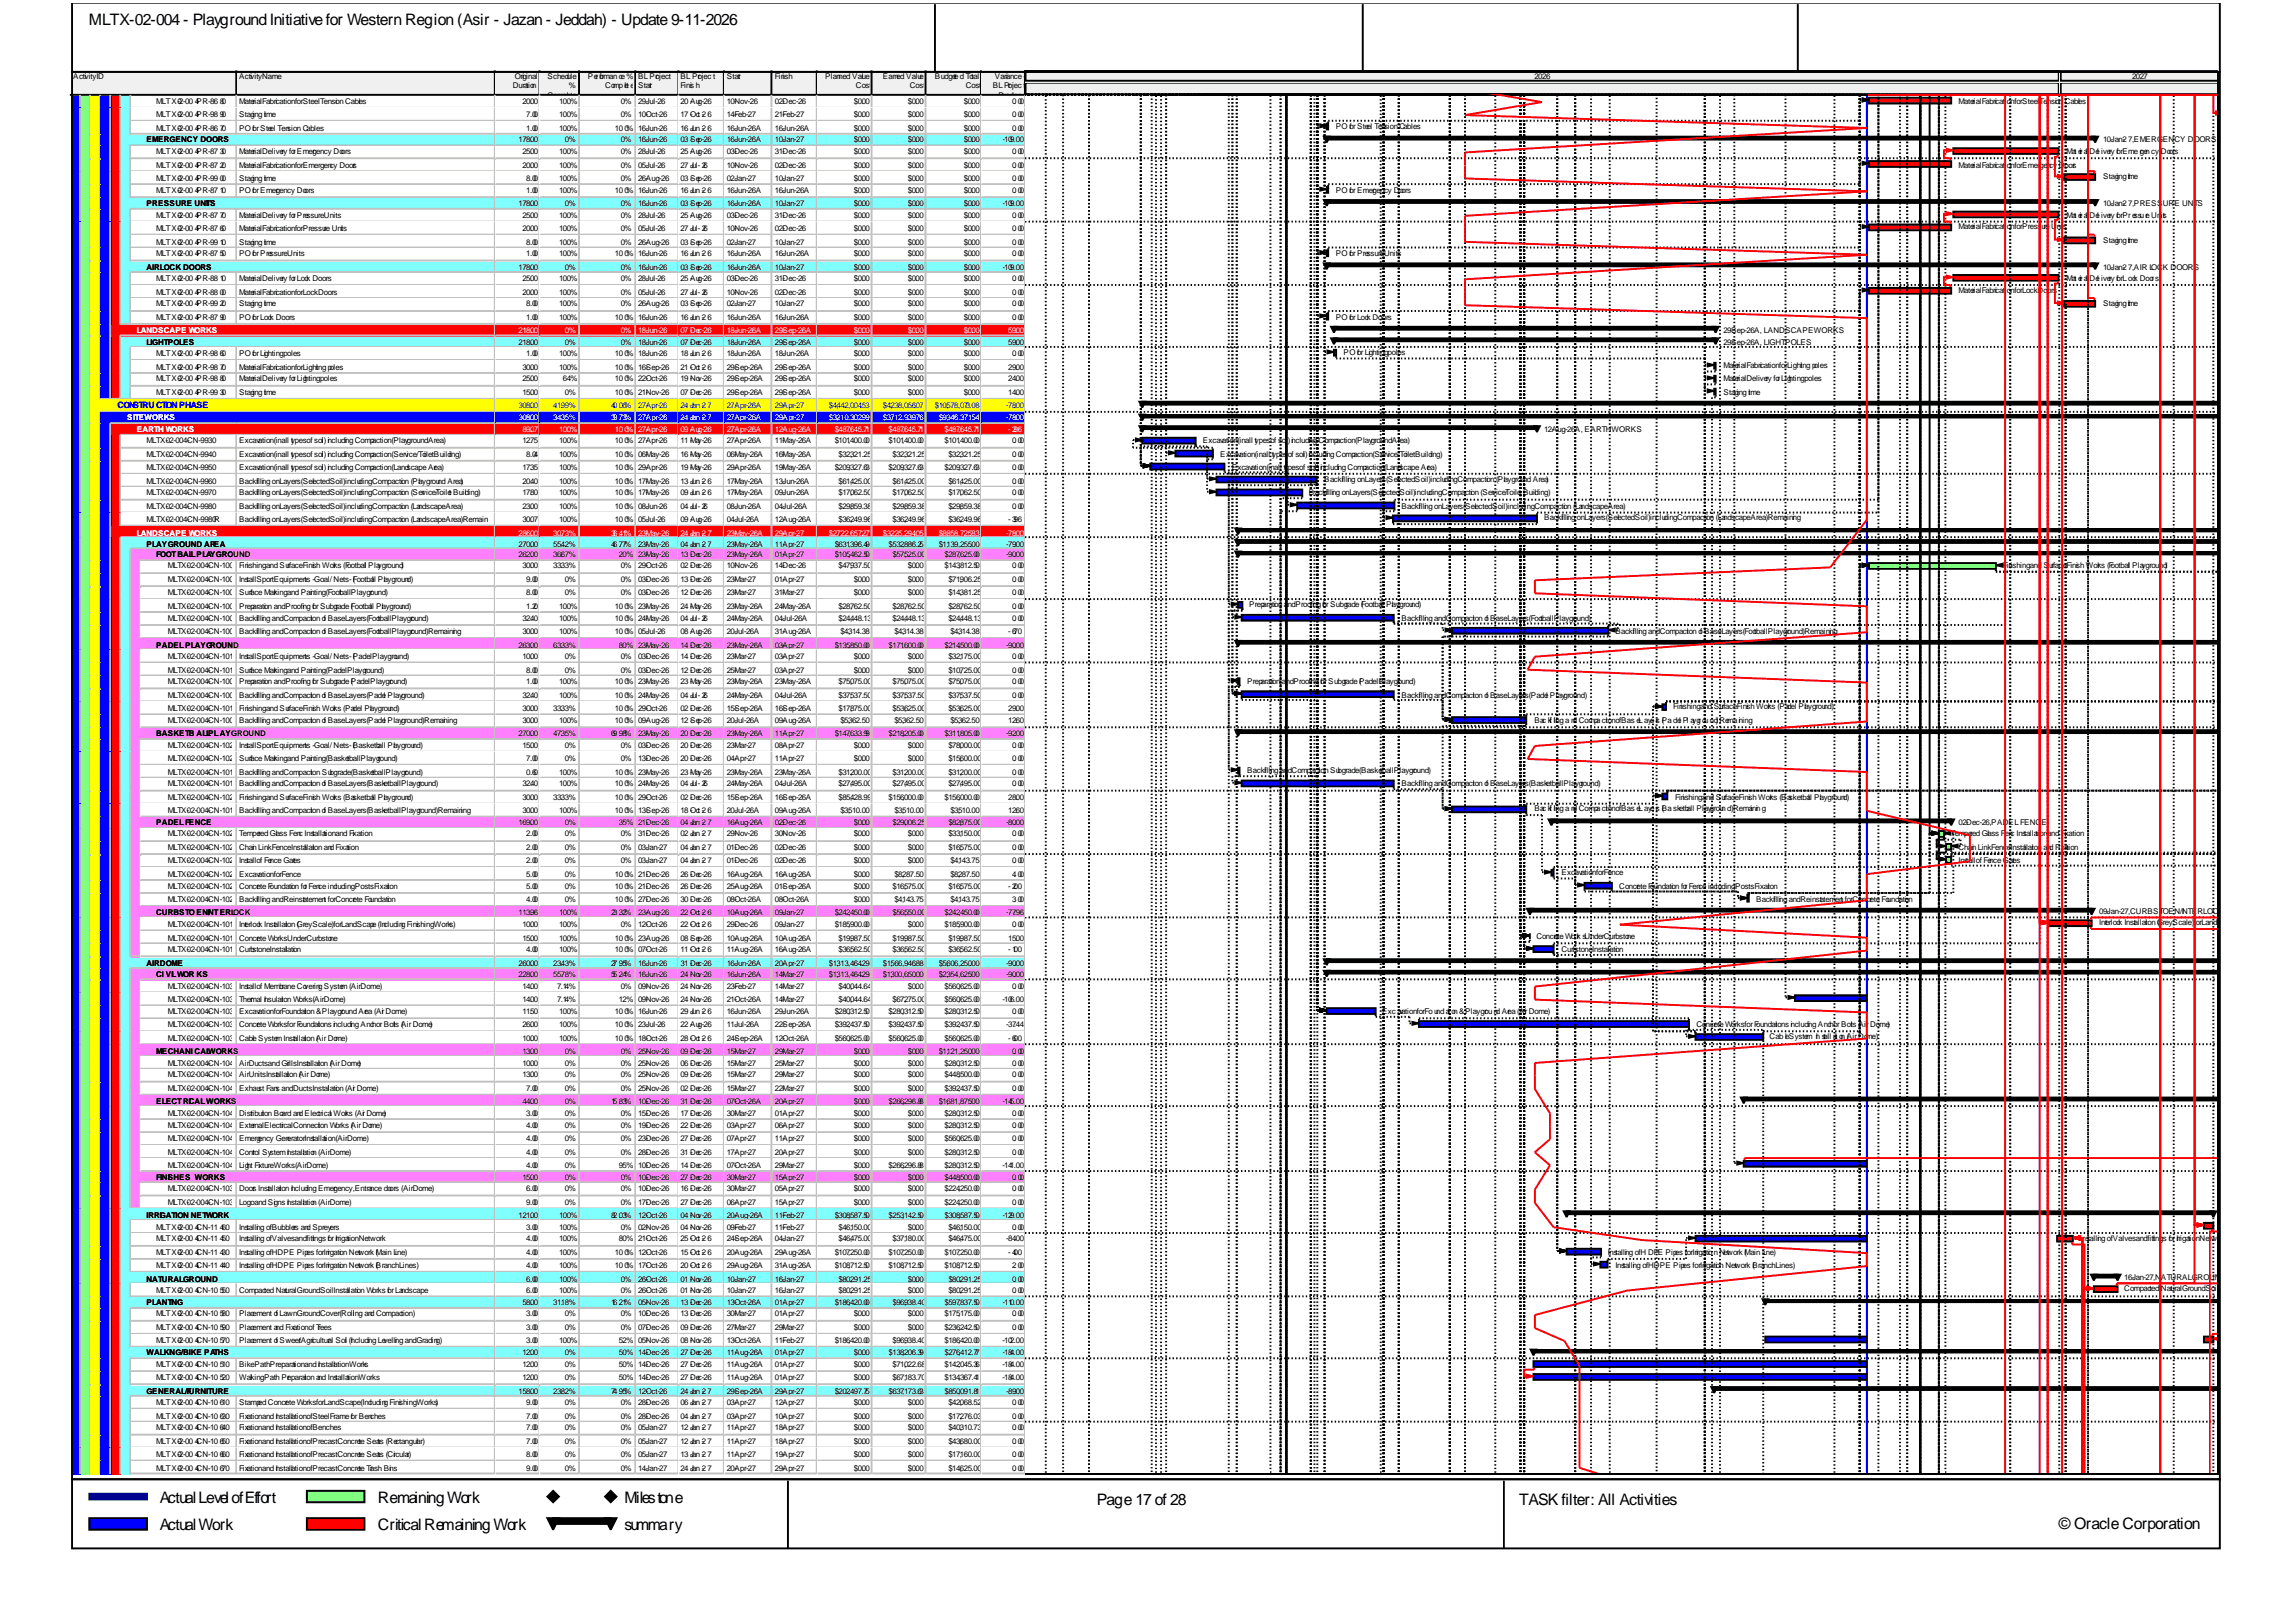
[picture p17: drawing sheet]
<svg xmlns="http://www.w3.org/2000/svg" width="420mm" height="297mm" viewBox="0 0 420 297" stroke-linecap="round" stroke-linejoin="round" font-family="sans-serif">
<defs><g id="words">
<g font-size="2.9">
<text x="16.2" y="4.5">MLTX-02-004 - Playground Initiative for Western Region (Asir - Jazan - Jeddah) - Update 9-11-2026</text>
<text x="29.3" y="275.1">Actual Level of Effort</text>
<text x="69.1" y="275.1">Remaining Work</text>
<text x="114.3" y="275.1">Milestone</text>
<text x="200.7" y="275.5">Page 17 of 28</text>
<text x="278" y="275.5">TASK filter: All Activities</text>
<text x="29.3" y="280.1">Actual Work</text>
<text x="69.1" y="280.1">Critical Remaining Work</text>
<text x="114.3" y="280.1">summary</text>
<text x="376.8" y="279.7">© Oracle Corporation</text>
</g>
<text font-size="1.6" fill="#00f" x="21.5" y="74.8">CONSTRUCTION PHASE</text>
<g font-size="1.4">
<text x="13.4" y="14.4">Activity ID</text>
<text x="43.7" y="14.4">Activity Name</text>
<text x="93.8" y="16.2">Duration</text>
<text x="94.2" y="14.4">Original</text>
<text x="100.2" y="14.4">Schedule</text>
<text x="100.2" y="18">Complete</text>
<text x="104.1" y="16.2">%</text>
<text x="107.6" y="14.4">Performan ce %</text>
<text x="110.8" y="16.2">Comp let e</text>
<text x="116.8" y="14.4">BL Project</text>
<text x="116.8" y="16.2">Start</text>
<text x="124.5" y="14.4">BL Projec t</text>
<text x="124.5" y="16.2">Finis h</text>
<text x="133" y="14.4">Start</text>
<text x="141.8" y="14.4">Finish</text>
<text x="151" y="14.4">Planned Value</text>
<text x="156.6" y="16.2">Cost</text>
<text x="161.6" y="14.4">Earned Value</text>
<text x="166.5" y="16.2">Cost</text>
<text x="171.1" y="14.4">Budgete d Total</text>
<text x="176.7" y="16.2">Cost</text>
<text x="181.7" y="16.2">BL Projec t</text>
<text x="182" y="14.4">Variance -</text>
<text x="182.7" y="18">Duration</text>
<text x="280.8" y="14.4">2026</text>
<text x="390.2" y="14.4">2027</text>
<text x="28.6" y="19">MLTX-02-00 4-PR-86 80</text>
<text x="28.6" y="21.5">MLTX-02-00 4-PR-98 90</text>
<text x="28.6" y="24">MLTX-02-00 4-PR-86 70</text>
<text x="43.7" y="19">Material Fabrication for Steel Tension Cables</text>
<text x="43.7" y="21.5">Staging time</text>
<text x="43.7" y="24">PO for Steel Tension Cables</text>
<text x="95.6" y="19">20.00</text>
<text x="96.3" y="21.5">7.00</text>
<text x="96.3" y="24">1.00</text>
<text x="102.3" y="19">100%</text>
<text x="102.3" y="21.5">100%</text>
<text x="102.3" y="24">100%</text>
<text x="112.5" y="24">10 0%</text>
<text x="113.6" y="19">0%</text>
<text x="113.6" y="21.5">0%</text>
<text x="116.8" y="19">29-Jul-26</text>
<text x="116.8" y="21.5">10-Oct-26</text>
<text x="116.8" y="24">16-Jun-26</text>
<text x="124.5" y="19">20 -Aug-26</text>
<text x="124.5" y="21.5">17 -Oct -2 6</text>
<text x="124.5" y="24">16 -Jun -2 6</text>
<text x="133" y="19">10-Nov-26</text>
<text x="133" y="21.5">14-Feb-27</text>
<text x="133" y="24">16-Jun-26 A</text>
<text x="141.8" y="19">02-Dec-26</text>
<text x="141.8" y="21.5">21-Feb-27</text>
<text x="141.8" y="24">16-Jun-26 A</text>
<text x="156.3" y="19">$0.00</text>
<text x="156.3" y="21.5">$0.00</text>
<text x="156.3" y="24">$0.00</text>
<text x="166.2" y="19">$0.00</text>
<text x="166.2" y="21.5">$0.00</text>
<text x="166.2" y="24">$0.00</text>
<text x="176.4" y="19">$0.00</text>
<text x="176.4" y="21.5">$0.00</text>
<text x="176.4" y="24">$0.00</text>
<text x="185.2" y="19">0. 00</text>
<text x="185.2" y="21.5">0. 00</text>
<text x="185.2" y="24">0. 00</text>
<text x="244.5" y="23.6">PO for Steel Tension Cables</text>
<text x="358.4" y="19">Material Fabrication for Steel Tension Cables</text>
<text x="26.8" y="26.1">EMERGENCY DOORS</text>
<text x="28.6" y="28.2">MLTX-02-00 4-PR-87 30</text>
<text x="43.7" y="28.2">Material Delivery for Emergency Doors</text>
<text x="94.9" y="26.1">178.00</text>
<text x="95.6" y="28.2">25.00</text>
<text x="102.3" y="28.2">100%</text>
<text x="103.4" y="26.1">0%</text>
<text x="113.6" y="26.1">0%</text>
<text x="113.6" y="28.2">0%</text>
<text x="116.8" y="26.1">16-Jun-26</text>
<text x="116.8" y="28.2">28-Jul-26</text>
<text x="124.5" y="26.1">03 -Sep-26</text>
<text x="124.5" y="28.2">25 -Aug-26</text>
<text x="133" y="26.1">16-Jun-26 A</text>
<text x="133" y="28.2">03-Dec-26</text>
<text x="141.8" y="26.1">10-Jan-27</text>
<text x="141.8" y="28.2">31-Dec-26</text>
<text x="156.3" y="26.1">$0.00</text>
<text x="156.3" y="28.2">$0.00</text>
<text x="166.2" y="26.1">$0.00</text>
<text x="166.2" y="28.2">$0.00</text>
<text x="176.4" y="26.1">$0.00</text>
<text x="176.4" y="28.2">$0.00</text>
<text x="183.4" y="26.1">-109.00</text>
<text x="185.2" y="28.2">0. 00</text>
<text x="378.2" y="28.2">Mat eri al Del ivery for Eme rgen cy Doors</text>
<text x="384.9" y="26.1">10-Jan-2 7, EMERGENCY DOORS</text>
<text x="28.6" y="30.7">MLTX-02-00 4-PR-87 20</text>
<text x="28.6" y="33.1">MLTX-02-00 4-PR-99 00</text>
<text x="28.6" y="35.2">MLTX-02-00 4-PR-87 10</text>
<text x="43.7" y="30.7">Material Fabrication for Emergency Doors</text>
<text x="43.7" y="33.1">Staging time</text>
<text x="43.7" y="35.2">PO for Emergency Doors</text>
<text x="95.6" y="30.7">20.00</text>
<text x="96.3" y="33.1">8.00</text>
<text x="96.3" y="35.2">1.00</text>
<text x="102.3" y="30.7">100%</text>
<text x="102.3" y="33.1">100%</text>
<text x="102.3" y="35.2">100%</text>
<text x="112.5" y="35.2">10 0%</text>
<text x="113.6" y="30.7">0%</text>
<text x="113.6" y="33.1">0%</text>
<text x="116.8" y="30.7">05-Jul-26</text>
<text x="116.8" y="33.1">26-Aug-26</text>
<text x="116.8" y="35.2">16-Jun-26</text>
<text x="124.5" y="30.7">27 -Jul-26</text>
<text x="124.5" y="33.1">03 -Sep-26</text>
<text x="124.5" y="35.2">16 -Jun -2 6</text>
<text x="133" y="30.7">10-Nov-26</text>
<text x="133" y="33.1">02-Jan-27</text>
<text x="133" y="35.2">16-Jun-26 A</text>
<text x="141.8" y="30.7">02-Dec-26</text>
<text x="141.8" y="33.1">10-Jan-27</text>
<text x="141.8" y="35.2">16-Jun-26 A</text>
<text x="156.3" y="30.7">$0.00</text>
<text x="156.3" y="33.1">$0.00</text>
<text x="156.3" y="35.2">$0.00</text>
<text x="166.2" y="30.7">$0.00</text>
<text x="166.2" y="33.1">$0.00</text>
<text x="166.2" y="35.2">$0.00</text>
<text x="176.4" y="30.7">$0.00</text>
<text x="176.4" y="33.1">$0.00</text>
<text x="176.4" y="35.2">$0.00</text>
<text x="185.2" y="30.7">0. 00</text>
<text x="185.2" y="33.1">0. 00</text>
<text x="185.2" y="35.2">0. 00</text>
<text x="244.5" y="35.2">PO for Emergency Doors</text>
<text x="358.4" y="30.7">Material Fabrication for Emergency Doors</text>
<text x="384.9" y="32.8">Staging time</text>
<text x="26.8" y="37.7">PRESSURE UNITS</text>
<text x="28.6" y="39.8">MLTX-02-00 4-PR-87 70</text>
<text x="43.7" y="39.8">Material Delivery for Pressure Units</text>
<text x="94.9" y="37.7">178.00</text>
<text x="95.6" y="39.8">25.00</text>
<text x="102.3" y="39.8">100%</text>
<text x="103.4" y="37.7">0%</text>
<text x="113.6" y="37.7">0%</text>
<text x="113.6" y="39.8">0%</text>
<text x="116.8" y="37.7">16-Jun-26</text>
<text x="116.8" y="39.8">28-Jul-26</text>
<text x="124.5" y="37.7">03 -Sep-26</text>
<text x="124.5" y="39.8">25 -Aug-26</text>
<text x="133" y="37.7">16-Jun-26 A</text>
<text x="133" y="39.8">03-Dec-26</text>
<text x="141.8" y="37.7">10-Jan-27</text>
<text x="141.8" y="39.8">31-Dec-26</text>
<text x="156.3" y="37.7">$0.00</text>
<text x="156.3" y="39.8">$0.00</text>
<text x="166.2" y="37.7">$0.00</text>
<text x="166.2" y="39.8">$0.00</text>
<text x="176.4" y="37.7">$0.00</text>
<text x="176.4" y="39.8">$0.00</text>
<text x="183.4" y="37.7">-109.00</text>
<text x="185.2" y="39.8">0. 00</text>
<text x="358.4" y="41.9">Material Fabrication for Pressure Units</text>
<text x="378.2" y="39.8">Mat eri al Del ivery for Pressu re Units</text>
<text x="384.9" y="37.7">10-Jan-2 7, PRESSURE UNITS</text>
<text x="28.6" y="42.3">MLTX-02-00 4-PR-87 60</text>
<text x="28.6" y="44.8">MLTX-02-00 4-PR-99 10</text>
<text x="28.6" y="46.9">MLTX-02-00 4-PR-87 50</text>
<text x="43.7" y="42.3">Material Fabrication for Pressure Units</text>
<text x="43.7" y="44.8">Staging time</text>
<text x="43.7" y="46.9">PO for Pressure Units</text>
<text x="95.6" y="42.3">20.00</text>
<text x="96.3" y="44.8">8.00</text>
<text x="96.3" y="46.9">1.00</text>
<text x="102.3" y="42.3">100%</text>
<text x="102.3" y="44.8">100%</text>
<text x="102.3" y="46.9">100%</text>
<text x="112.5" y="46.9">10 0%</text>
<text x="113.6" y="42.3">0%</text>
<text x="113.6" y="44.8">0%</text>
<text x="116.8" y="42.3">05-Jul-26</text>
<text x="116.8" y="44.8">26-Aug-26</text>
<text x="116.8" y="46.9">16-Jun-26</text>
<text x="124.5" y="42.3">27 -Jul-26</text>
<text x="124.5" y="44.8">03 -Sep-26</text>
<text x="124.5" y="46.9">16 -Jun -2 6</text>
<text x="133" y="42.3">10-Nov-26</text>
<text x="133" y="44.8">02-Jan-27</text>
<text x="133" y="46.9">16-Jun-26 A</text>
<text x="141.8" y="42.3">02-Dec-26</text>
<text x="141.8" y="44.8">10-Jan-27</text>
<text x="141.8" y="46.9">16-Jun-26 A</text>
<text x="156.3" y="42.3">$0.00</text>
<text x="156.3" y="44.8">$0.00</text>
<text x="156.3" y="46.9">$0.00</text>
<text x="166.2" y="42.3">$0.00</text>
<text x="166.2" y="44.8">$0.00</text>
<text x="166.2" y="46.9">$0.00</text>
<text x="176.4" y="42.3">$0.00</text>
<text x="176.4" y="44.8">$0.00</text>
<text x="176.4" y="46.9">$0.00</text>
<text x="185.2" y="42.3">0. 00</text>
<text x="185.2" y="44.8">0. 00</text>
<text x="185.2" y="46.9">0. 00</text>
<text x="244.5" y="46.9">PO for Pressure Units</text>
<text x="384.9" y="44.4">Staging time</text>
<text x="26.8" y="49.4">AIR LOCK DOORS</text>
<text x="28.6" y="51.5">MLTX-02-00 4-PR-88 10</text>
<text x="28.6" y="53.9">MLTX-02-00 4-PR-88 00</text>
<text x="43.7" y="51.5">Material Delivery for Lock Doors</text>
<text x="43.7" y="53.9">Material Fabrication for Lock Doors</text>
<text x="94.9" y="49.4">178.00</text>
<text x="95.6" y="51.5">25.00</text>
<text x="95.6" y="53.9">20.00</text>
<text x="102.3" y="51.5">100%</text>
<text x="102.3" y="53.9">100%</text>
<text x="103.4" y="49.4">0%</text>
<text x="113.6" y="49.4">0%</text>
<text x="113.6" y="51.5">0%</text>
<text x="113.6" y="53.9">0%</text>
<text x="116.8" y="49.4">16-Jun-26</text>
<text x="116.8" y="51.5">28-Jul-26</text>
<text x="116.8" y="53.9">05-Jul-26</text>
<text x="124.5" y="49.4">03 -Sep-26</text>
<text x="124.5" y="51.5">25 -Aug-26</text>
<text x="124.5" y="53.9">27 -Jul-26</text>
<text x="133" y="49.4">16-Jun-26 A</text>
<text x="133" y="51.5">03-Dec-26</text>
<text x="133" y="53.9">10-Nov-26</text>
<text x="141.8" y="49.4">10-Jan-27</text>
<text x="141.8" y="51.5">31-Dec-26</text>
<text x="141.8" y="53.9">02-Dec-26</text>
<text x="156.3" y="49.4">$0.00</text>
<text x="156.3" y="51.5">$0.00</text>
<text x="156.3" y="53.9">$0.00</text>
<text x="166.2" y="49.4">$0.00</text>
<text x="166.2" y="51.5">$0.00</text>
<text x="166.2" y="53.9">$0.00</text>
<text x="176.4" y="49.4">$0.00</text>
<text x="176.4" y="51.5">$0.00</text>
<text x="176.4" y="53.9">$0.00</text>
<text x="183.4" y="49.4">-109.00</text>
<text x="185.2" y="51.5">0. 00</text>
<text x="185.2" y="53.9">0. 00</text>
<text x="358.4" y="53.6">Material Fabrication for Lock Doors</text>
<text x="378.2" y="51.5">Mat eri al Del ivery for L ock Doors</text>
<text x="384.9" y="49.4">10-Jan-2 7, AIR LOCK DOORS</text>
<text x="28.6" y="56.1">MLTX-02-00 4-PR-99 20</text>
<text x="28.6" y="58.5">MLTX-02-00 4-PR-87 90</text>
<text x="43.7" y="56.1">Staging time</text>
<text x="43.7" y="58.5">PO for Lock Doors</text>
<text x="96.3" y="56.1">8.00</text>
<text x="96.3" y="58.5">1.00</text>
<text x="102.3" y="56.1">100%</text>
<text x="102.3" y="58.5">100%</text>
<text x="112.5" y="58.5">10 0%</text>
<text x="113.6" y="56.1">0%</text>
<text x="116.8" y="56.1">26-Aug-26</text>
<text x="116.8" y="58.5">16-Jun-26</text>
<text x="124.5" y="56.1">03 -Sep-26</text>
<text x="124.5" y="58.5">16 -Jun -2 6</text>
<text x="133" y="56.1">02-Jan-27</text>
<text x="133" y="58.5">16-Jun-26 A</text>
<text x="141.8" y="56.1">10-Jan-27</text>
<text x="141.8" y="58.5">16-Jun-26 A</text>
<text x="156.3" y="56.1">$0.00</text>
<text x="156.3" y="58.5">$0.00</text>
<text x="166.2" y="56.1">$0.00</text>
<text x="166.2" y="58.5">$0.00</text>
<text x="176.4" y="56.1">$0.00</text>
<text x="176.4" y="58.5">$0.00</text>
<text x="185.2" y="56.1">0. 00</text>
<text x="185.2" y="58.5">0. 00</text>
<text x="244.5" y="58.5">PO for Lock Doors</text>
<text x="384.9" y="56.1">Staging time</text>
<text x="26.8" y="63.1">LIGHT POLES</text>
<text x="28.6" y="65.2">MLTX-02-00 4-PR-98 60</text>
<text x="43.7" y="65.2">PO for Lighting poles</text>
<text x="94.9" y="63.1">218.00</text>
<text x="96.3" y="65.2">1.00</text>
<text x="102.3" y="65.2">100%</text>
<text x="103.4" y="63.1">0%</text>
<text x="112.5" y="65.2">10 0%</text>
<text x="113.6" y="63.1">0%</text>
<text x="116.8" y="63.1">18-Jun-26</text>
<text x="116.8" y="65.2">18-Jun-26</text>
<text x="124.5" y="63.1">07 -Dec-26</text>
<text x="124.5" y="65.2">18 -Jun -2 6</text>
<text x="133" y="63.1">18-Jun-26 A</text>
<text x="133" y="65.2">18-Jun-26 A</text>
<text x="141.8" y="63.1">29-Sep-26 A</text>
<text x="141.8" y="65.2">18-Jun-26 A</text>
<text x="156.3" y="63.1">$0.00</text>
<text x="156.3" y="65.2">$0.00</text>
<text x="166.2" y="63.1">$0.00</text>
<text x="166.2" y="65.2">$0.00</text>
<text x="176.4" y="63.1">$0.00</text>
<text x="176.4" y="65.2">$0.00</text>
<text x="184.5" y="63.1">59.00</text>
<text x="185.2" y="65.2">0. 00</text>
<text x="245.9" y="64.9">PO for Lighting poles</text>
<text x="315.4" y="61">29-Sep-26 A, LANDSCAPE WORKS</text>
<text x="315.4" y="63.1">29-Sep-26 A, LIGHT POLES</text>
<text x="28.6" y="67.7">MLTX-02-00 4-PR-98 70</text>
<text x="28.6" y="69.8">MLTX-02-00 4-PR-98 80</text>
<text x="43.7" y="67.7">Material Fabrication for Lighting poles</text>
<text x="43.7" y="69.8">Material Delivery for Lighting poles</text>
<text x="95.6" y="67.7">30.00</text>
<text x="95.6" y="69.8">25.00</text>
<text x="102.3" y="67.7">100%</text>
<text x="103" y="69.8">64%</text>
<text x="112.5" y="67.7">10 0%</text>
<text x="112.5" y="69.8">10 0%</text>
<text x="116.8" y="67.7">16-Sep-26</text>
<text x="116.8" y="69.8">22-Oct-26</text>
<text x="124.5" y="67.7">21 -Oct -2 6</text>
<text x="124.5" y="69.8">19 -Nov-26</text>
<text x="133" y="67.7">29-Sep-26 A</text>
<text x="133" y="69.8">29-Sep-26 A</text>
<text x="141.8" y="67.7">29-Sep-26 A</text>
<text x="141.8" y="69.8">29-Sep-26 A</text>
<text x="156.3" y="67.7">$0.00</text>
<text x="156.3" y="69.8">$0.00</text>
<text x="166.2" y="67.7">$0.00</text>
<text x="166.2" y="69.8">$0.00</text>
<text x="176.4" y="67.7">$0.00</text>
<text x="176.4" y="69.8">$0.00</text>
<text x="184.5" y="67.7">29.00</text>
<text x="184.5" y="69.8">24.00</text>
<text x="315.4" y="67.3">Material Fabrication for Lighting poles</text>
<text x="315.4" y="69.8">Material Delivery for Lighting poles</text>
<text x="28.6" y="72.3">MLTX-02-00 4-PR-99 30</text>
<text x="43.7" y="72.3">Staging time</text>
<text x="95.6" y="72.3">15.00</text>
<text x="103.4" y="72.3">0%</text>
<text x="112.5" y="72.3">10 0%</text>
<text x="116.8" y="72.3">21-Nov-26</text>
<text x="124.5" y="72.3">07 -Dec-26</text>
<text x="133" y="72.3">29-Sep-26 A</text>
<text x="141.8" y="72.3">29-Sep-26 A</text>
<text x="156.3" y="72.3">$0.00</text>
<text x="166.2" y="72.3">$0.00</text>
<text x="176.4" y="72.3">$0.00</text>
<text x="184.5" y="72.3">14.00</text>
<text x="315.4" y="72.3">Staging time</text>
<text x="26.8" y="81.1">MLTX-02-004-CN-9930</text>
<text x="26.8" y="83.6">MLTX-02-004-CN-9940</text>
<text x="43.7" y="81.1">Excavation (in all types of soil) including Compaction (Playground Area)</text>
<text x="43.7" y="83.6">Excavation (in all types of soil) including Compaction (Service/Toilet Building)</text>
<text x="95.6" y="81.1">12.75</text>
<text x="96.3" y="83.6">8.04</text>
<text x="102.3" y="81.1">100%</text>
<text x="102.3" y="83.6">100%</text>
<text x="112.5" y="81.1">10 0%</text>
<text x="112.5" y="83.6">10 0%</text>
<text x="116.8" y="81.1">27-Apr-26</text>
<text x="116.8" y="83.6">06-May-26</text>
<text x="124.5" y="81.1">11 -May-26</text>
<text x="124.5" y="83.6">16 -May-26</text>
<text x="133" y="81.1">27-Apr-26 A</text>
<text x="133" y="83.6">06-May-26 A</text>
<text x="141.8" y="81.1">11-May-26 A</text>
<text x="141.8" y="83.6">16-May-26 A</text>
<text x="152.8" y="81.1">$101,400.00</text>
<text x="153.5" y="83.6">$32,321.25</text>
<text x="162.6" y="81.1">$101,400.00</text>
<text x="163.3" y="83.6">$32,321.25</text>
<text x="172.9" y="81.1">$101,400.00</text>
<text x="173.6" y="83.6">$32,321.25</text>
<text x="185.2" y="81.1">0. 00</text>
<text x="185.2" y="83.6">0. 00</text>
<text x="220.1" y="81.1">Excavation (in all types of soil) including Compaction (Playground Area)</text>
<text x="223.3" y="83.6">Excavation (in all types of soil) including Compaction (Service/Toilet Building)</text>
<text x="282.6" y="79">12-Aug-26 A, EARTH WORKS</text>
<text x="26.8" y="86">MLTX-02-004-CN-9950</text>
<text x="26.8" y="88.5">MLTX-02-004-CN-9960</text>
<text x="43.7" y="86">Excavation (in all types of soil) including Compaction (Landscape Area)</text>
<text x="43.7" y="88.5">Backfilling on Layers (Selected Soil) including Compaction (Playground Area)</text>
<text x="95.6" y="86">17.35</text>
<text x="95.6" y="88.5">20.40</text>
<text x="102.3" y="86">100%</text>
<text x="102.3" y="88.5">100%</text>
<text x="112.5" y="86">10 0%</text>
<text x="112.5" y="88.5">10 0%</text>
<text x="116.8" y="86">29-Apr-26</text>
<text x="116.8" y="88.5">17-May-26</text>
<text x="124.5" y="86">19 -May-26</text>
<text x="124.5" y="88.5">13 -Jun -2 6</text>
<text x="133" y="86">29-Apr-26 A</text>
<text x="133" y="88.5">17-May-26 A</text>
<text x="141.8" y="86">19-May-26 A</text>
<text x="141.8" y="88.5">13-Jun-26 A</text>
<text x="152.8" y="86">$209,327.63</text>
<text x="153.5" y="88.5">$61,425.00</text>
<text x="162.6" y="86">$209,327.63</text>
<text x="163.3" y="88.5">$61,425.00</text>
<text x="172.9" y="86">$209,327.63</text>
<text x="173.6" y="88.5">$61,425.00</text>
<text x="185.2" y="86">0. 00</text>
<text x="185.2" y="88.5">0. 00</text>
<text x="225.4" y="86">Excavation (in all types of soil) including Compaction (Landscape Area)</text>
<text x="242.4" y="88.2">Backfilling on Layers (Selected Soil) including Compaction (Playground Area)</text>
<text x="26.8" y="90.6">MLTX-02-004-CN-9970</text>
<text x="26.8" y="93.1">MLTX-02-004-CN-9980</text>
<text x="26.8" y="95.6">MLTX-02-004-CN-9980R</text>
<text x="43.7" y="90.6">Backfilling on Layers (Selected Soil) including Compaction (Service/Toilet Building)</text>
<text x="43.7" y="93.1">Backfilling on Layers (Selected Soil) including Compaction (Landscape Area)</text>
<text x="43.7" y="95.6">Backfilling on Layers (Selected Soil) including Compaction (Landscape Area) Remaining</text>
<text x="95.6" y="90.6">17.80</text>
<text x="95.6" y="93.1">23.00</text>
<text x="95.6" y="95.6">30.07</text>
<text x="102.3" y="90.6">100%</text>
<text x="102.3" y="93.1">100%</text>
<text x="102.3" y="95.6">100%</text>
<text x="112.5" y="90.6">10 0%</text>
<text x="112.5" y="93.1">10 0%</text>
<text x="112.5" y="95.6">10 0%</text>
<text x="116.8" y="90.6">17-May-26</text>
<text x="116.8" y="93.1">08-Jun-26</text>
<text x="116.8" y="95.6">05-Jul-26</text>
<text x="124.5" y="90.6">09 -Jun -2 6</text>
<text x="124.5" y="93.1">04 -Jul-26</text>
<text x="124.5" y="95.6">09 -Aug-26</text>
<text x="133" y="90.6">17-May-26 A</text>
<text x="133" y="93.1">08-Jun-26 A</text>
<text x="133" y="95.6">04-Jul-26 A</text>
<text x="141.8" y="90.6">09-Jun-26 A</text>
<text x="141.8" y="93.1">04-Jul-26 A</text>
<text x="141.8" y="95.6">12-Aug-26 A</text>
<text x="153.5" y="90.6">$17,062.50</text>
<text x="153.5" y="93.1">$29,859.38</text>
<text x="153.5" y="95.6">$36,249.96</text>
<text x="163.3" y="90.6">$17,062.50</text>
<text x="163.3" y="93.1">$29,859.38</text>
<text x="163.3" y="95.6">$36,249.96</text>
<text x="173.6" y="90.6">$17,062.50</text>
<text x="173.6" y="93.1">$29,859.38</text>
<text x="173.6" y="95.6">$36,249.96</text>
<text x="184.5" y="95.6">-3.96</text>
<text x="185.2" y="90.6">0. 00</text>
<text x="185.2" y="93.1">0. 00</text>
<text x="239.5" y="90.6">Backfilling on Layers (Selected Soil) including Compaction (Service/Toilet Building)</text>
<text x="256.5" y="93.1">Backfilling on Layers (Selected Soil) including Compaction (Landscape Area)</text>
<text x="282.6" y="95.2">Backfilling on Layers (Selected Soil) including Compaction (Landscape Area) Remaining</text>
<text x="26.8" y="100.2">PLAYGROUND AREA</text>
<text x="28.6" y="101.9">FOOTBALL PLAYGROUND</text>
<text x="94.9" y="100.2">270.00</text>
<text x="94.9" y="101.9">262.00</text>
<text x="101.2" y="100.2">55.42%</text>
<text x="101.2" y="101.9">36.67%</text>
<text x="111.8" y="100.2">46 .77%</text>
<text x="113.2" y="101.9">20%</text>
<text x="116.8" y="100.2">23-May-26</text>
<text x="116.8" y="101.9">23-May-26</text>
<text x="124.5" y="100.2">04 -Jan -2 7</text>
<text x="124.5" y="101.9">13 -Dec-26</text>
<text x="133" y="100.2">23-May-26 A</text>
<text x="133" y="101.9">23-May-26 A</text>
<text x="141.8" y="100.2">11-Apr-27</text>
<text x="141.8" y="101.9">01-Apr-27</text>
<text x="152.8" y="100.2">$631,396.49</text>
<text x="152.8" y="101.9">$105,462.50</text>
<text x="162.6" y="100.2">$532,886.25</text>
<text x="163.3" y="101.9">$57,525.00</text>
<text x="171.8" y="100.2">$1,139,255.00</text>
<text x="172.9" y="101.9">$287,625.00</text>
<text x="184.1" y="100.2">-79.00</text>
<text x="184.1" y="101.9">-90.00</text>
<text x="30.7" y="104">MLTX-02-004-CN-10040Finishing and Surface Finish Works (Footbal Playground)</text>
<text x="30.7" y="106.5">MLTX-02-004-CN-10050Install Sport Equipments - Goal / Nets - (Football Playground)</text>
<text x="95.6" y="104">30.00</text>
<text x="96.3" y="106.5">9.00</text>
<text x="101.2" y="104">33.33%</text>
<text x="103.4" y="106.5">0%</text>
<text x="113.6" y="104">0%</text>
<text x="113.6" y="106.5">0%</text>
<text x="116.8" y="104">29-Oct-26</text>
<text x="116.8" y="106.5">03-Dec-26</text>
<text x="124.5" y="104">02 -Dec-26</text>
<text x="124.5" y="106.5">13 -Dec-26</text>
<text x="133" y="104">10-Nov-26</text>
<text x="133" y="106.5">23-Mar-27</text>
<text x="141.8" y="104">14-Dec-26</text>
<text x="141.8" y="106.5">01-Apr-27</text>
<text x="153.5" y="104">$47,937.50</text>
<text x="156.3" y="106.5">$0.00</text>
<text x="166.2" y="104">$0.00</text>
<text x="166.2" y="106.5">$0.00</text>
<text x="172.9" y="104">$143,812.50</text>
<text x="173.6" y="106.5">$71,906.25</text>
<text x="185.2" y="104">0. 00</text>
<text x="185.2" y="106.5">0. 00</text>
<text x="366.5" y="104">Finishing and Surface Finish Works (Footbal Playground)</text>
<text x="30.7" y="109">MLTX-02-004-CN-10060Surface Marking and Painting (Football Playground)</text>
<text x="30.7" y="111.4">MLTX-02-004-CN-10020Preparation and Proofing for Subgrade (Football Playground)</text>
<text x="30.7" y="113.6">MLTX-02-004-CN-10030Backfilling and Compaction of Base Layers (Football Playground)</text>
<text x="95.6" y="113.6">32.40</text>
<text x="96.3" y="109">8.00</text>
<text x="96.3" y="111.4">1.20</text>
<text x="102.3" y="111.4">100%</text>
<text x="102.3" y="113.6">100%</text>
<text x="103.4" y="109">0%</text>
<text x="112.5" y="111.4">10 0%</text>
<text x="112.5" y="113.6">10 0%</text>
<text x="113.6" y="109">0%</text>
<text x="116.8" y="109">03-Dec-26</text>
<text x="116.8" y="111.4">23-May-26</text>
<text x="116.8" y="113.6">24-May-26</text>
<text x="124.5" y="109">12 -Dec-26</text>
<text x="124.5" y="111.4">24 -May-26</text>
<text x="124.5" y="113.6">04 -Jul-26</text>
<text x="133" y="109">23-Mar-27</text>
<text x="133" y="111.4">23-May-26 A</text>
<text x="133" y="113.6">24-May-26 A</text>
<text x="141.8" y="109">31-Mar-27</text>
<text x="141.8" y="111.4">24-May-26 A</text>
<text x="141.8" y="113.6">04-Jul-26 A</text>
<text x="153.5" y="111.4">$28,762.50</text>
<text x="153.5" y="113.6">$24,448.13</text>
<text x="156.3" y="109">$0.00</text>
<text x="163.3" y="111.4">$28,762.50</text>
<text x="163.3" y="113.6">$24,448.13</text>
<text x="166.2" y="109">$0.00</text>
<text x="173.6" y="109">$14,381.25</text>
<text x="173.6" y="111.4">$28,762.50</text>
<text x="173.6" y="113.6">$24,448.13</text>
<text x="185.2" y="109">0. 00</text>
<text x="185.2" y="111.4">0. 00</text>
<text x="185.2" y="113.6">0. 00</text>
<text x="228.6" y="111.1">Preparation and Proofing for Subgrade (Football Playground)</text>
<text x="256.5" y="113.6">Backfilling and Compaction of Base Layers (Football Playground)</text>
<text x="28.6" y="118.5">PADEL PLAYGROUND</text>
<text x="30.7" y="116">MLTX-02-004-CN-10030R</text>
<text x="43.7" y="116">Backfilling and Compaction of Base Layers (Football Playground) Remaining</text>
<text x="94.9" y="118.5">263.00</text>
<text x="95.6" y="116">30.00</text>
<text x="101.2" y="118.5">63.33%</text>
<text x="102.3" y="116">100%</text>
<text x="112.5" y="116">10 0%</text>
<text x="113.2" y="118.5">80%</text>
<text x="116.8" y="116">05-Jul-26</text>
<text x="116.8" y="118.5">23-May-26</text>
<text x="124.5" y="116">08 -Aug-26</text>
<text x="124.5" y="118.5">14 -Dec-26</text>
<text x="133" y="116">20-Jul-26 A</text>
<text x="133" y="118.5">23-May-26 A</text>
<text x="141.8" y="116">31-Aug-26 A</text>
<text x="141.8" y="118.5">03-Apr-27</text>
<text x="152.8" y="118.5">$135,850.00</text>
<text x="153.8" y="116">$4,314.38</text>
<text x="162.6" y="118.5">$171,600.00</text>
<text x="163.7" y="116">$4,314.38</text>
<text x="172.9" y="118.5">$214,500.00</text>
<text x="173.9" y="116">$4,314.38</text>
<text x="184.1" y="118.5">-90.00</text>
<text x="184.5" y="116">-6.70</text>
<text x="295.6" y="116">Backfilling and Compaction of Base Layers (Football Playground) Remaining</text>
<text x="30.7" y="120.6">MLTX-02-004-CN-10110Install Sport Equipments - Goal / Nets - (Padel Playground)</text>
<text x="30.7" y="123.1">MLTX-02-004-CN-10120Surface Marking and Painting (Padel Playground)</text>
<text x="30.7" y="125.2">MLTX-02-004-CN-10080Preparation and Proofing for Subgrade (Padel Playground)</text>
<text x="95.6" y="120.6">10.00</text>
<text x="96.3" y="123.1">8.00</text>
<text x="96.3" y="125.2">1.00</text>
<text x="102.3" y="125.2">100%</text>
<text x="103.4" y="120.6">0%</text>
<text x="103.4" y="123.1">0%</text>
<text x="112.5" y="125.2">10 0%</text>
<text x="113.6" y="120.6">0%</text>
<text x="113.6" y="123.1">0%</text>
<text x="116.8" y="120.6">03-Dec-26</text>
<text x="116.8" y="123.1">03-Dec-26</text>
<text x="116.8" y="125.2">23-May-26</text>
<text x="124.5" y="120.6">14 -Dec-26</text>
<text x="124.5" y="123.1">12 -Dec-26</text>
<text x="124.5" y="125.2">23 -May-26</text>
<text x="133" y="120.6">23-Mar-27</text>
<text x="133" y="123.1">25-Mar-27</text>
<text x="133" y="125.2">23-May-26 A</text>
<text x="141.8" y="120.6">03-Apr-27</text>
<text x="141.8" y="123.1">03-Apr-27</text>
<text x="141.8" y="125.2">23-May-26 A</text>
<text x="153.5" y="125.2">$75,075.00</text>
<text x="156.3" y="120.6">$0.00</text>
<text x="156.3" y="123.1">$0.00</text>
<text x="163.3" y="125.2">$75,075.00</text>
<text x="166.2" y="120.6">$0.00</text>
<text x="166.2" y="123.1">$0.00</text>
<text x="173.6" y="120.6">$32,175.00</text>
<text x="173.6" y="123.1">$10,725.00</text>
<text x="173.6" y="125.2">$75,075.00</text>
<text x="185.2" y="120.6">0. 00</text>
<text x="185.2" y="123.1">0. 00</text>
<text x="185.2" y="125.2">0. 00</text>
<text x="228.2" y="125.2">Preparation and Proofing for Subgrade (Padel Playground)</text>
<text x="30.7" y="127.7">MLTX-02-004-CN-10090Backfilling and Compaction of Base Layers (Padel Playground)</text>
<text x="30.7" y="130.1">MLTX-02-004-CN-10100Finishing and Surface Finish Works (Padel Playground)</text>
<text x="95.6" y="127.7">32.40</text>
<text x="95.6" y="130.1">30.00</text>
<text x="101.2" y="130.1">33.33%</text>
<text x="102.3" y="127.7">100%</text>
<text x="112.5" y="127.7">10 0%</text>
<text x="112.5" y="130.1">10 0%</text>
<text x="116.8" y="127.7">24-May-26</text>
<text x="116.8" y="130.1">29-Oct-26</text>
<text x="124.5" y="127.7">04 -Jul-26</text>
<text x="124.5" y="130.1">02 -Dec-26</text>
<text x="133" y="127.7">24-May-26 A</text>
<text x="133" y="130.1">15-Sep-26 A</text>
<text x="141.8" y="127.7">04-Jul-26 A</text>
<text x="141.8" y="130.1">16-Sep-26 A</text>
<text x="153.5" y="127.7">$37,537.50</text>
<text x="153.5" y="130.1">$17,875.00</text>
<text x="163.3" y="127.7">$37,537.50</text>
<text x="163.3" y="130.1">$53,625.00</text>
<text x="173.6" y="127.7">$37,537.50</text>
<text x="173.6" y="130.1">$53,625.00</text>
<text x="184.5" y="130.1">29.00</text>
<text x="185.2" y="127.7">0. 00</text>
<text x="256.5" y="127.7">Backfilling and Compaction of Base Layers (Padel Playground)</text>
<text x="306.2" y="129.8">Finishing and Surface Finish Works (Padel Playground)</text>
<text x="28.6" y="134.7">BASKETB ALL PLAYGROUND</text>
<text x="30.7" y="132.3">MLTX-02-004-CN-10090R</text>
<text x="30.7" y="136.8">MLTX-02-004-CN-10210Install Sport Equipments - Goal / Nets - (Basketball Playground)</text>
<text x="43.7" y="132.3">Backfilling and Compaction of Base Layers (Padel Playground) Remaining</text>
<text x="94.9" y="134.7">270.00</text>
<text x="95.6" y="132.3">30.00</text>
<text x="95.6" y="136.8">15.00</text>
<text x="101.2" y="134.7">47.35%</text>
<text x="102.3" y="132.3">100%</text>
<text x="103.4" y="136.8">0%</text>
<text x="111.8" y="134.7">69 .98%</text>
<text x="112.5" y="132.3">10 0%</text>
<text x="113.6" y="136.8">0%</text>
<text x="116.8" y="132.3">09-Aug-26</text>
<text x="116.8" y="134.7">23-May-26</text>
<text x="116.8" y="136.8">03-Dec-26</text>
<text x="124.5" y="132.3">12 -Sep-26</text>
<text x="124.5" y="134.7">20 -Dec-26</text>
<text x="124.5" y="136.8">20 -Dec-26</text>
<text x="133" y="132.3">20-Jul-26 A</text>
<text x="133" y="134.7">23-May-26 A</text>
<text x="133" y="136.8">23-Mar-27</text>
<text x="141.8" y="132.3">09-Aug-26 A</text>
<text x="141.8" y="134.7">11-Apr-27</text>
<text x="141.8" y="136.8">08-Apr-27</text>
<text x="152.8" y="134.7">$147,633.99</text>
<text x="153.8" y="132.3">$5,362.50</text>
<text x="156.3" y="136.8">$0.00</text>
<text x="162.6" y="134.7">$218,205.00</text>
<text x="163.7" y="132.3">$5,362.50</text>
<text x="166.2" y="136.8">$0.00</text>
<text x="172.9" y="134.7">$311,805.00</text>
<text x="173.6" y="136.8">$78,000.00</text>
<text x="173.9" y="132.3">$5,362.50</text>
<text x="184.1" y="134.7">-92.00</text>
<text x="184.5" y="132.3">12.60</text>
<text x="185.2" y="136.8">0. 00</text>
<text x="280.8" y="132.3">Bac kfi ling a nd Compa ction of Bas e L aye rs (Pa del Pl aygrou nd) Rema ining</text>
<text x="30.7" y="139.3">MLTX-02-004-CN-10220Surface Marking and Painting (Basketball Playground)</text>
<text x="30.7" y="141.8">MLTX-02-004-CN-10180Backfilling and Compaction Subgrade (Basketball Playground)</text>
<text x="30.7" y="143.9">MLTX-02-004-CN-10190Backfilling and Compaction of Base Layers (Basketball Playground)</text>
<text x="95.6" y="143.9">32.40</text>
<text x="96.3" y="139.3">7.00</text>
<text x="96.3" y="141.8">0.60</text>
<text x="102.3" y="141.8">100%</text>
<text x="102.3" y="143.9">100%</text>
<text x="103.4" y="139.3">0%</text>
<text x="112.5" y="141.8">10 0%</text>
<text x="112.5" y="143.9">10 0%</text>
<text x="113.6" y="139.3">0%</text>
<text x="116.8" y="139.3">13-Dec-26</text>
<text x="116.8" y="141.8">23-May-26</text>
<text x="116.8" y="143.9">24-May-26</text>
<text x="124.5" y="139.3">20 -Dec-26</text>
<text x="124.5" y="141.8">23 -May-26</text>
<text x="124.5" y="143.9">04 -Jul-26</text>
<text x="133" y="139.3">04-Apr-27</text>
<text x="133" y="141.8">23-May-26 A</text>
<text x="133" y="143.9">24-May-26 A</text>
<text x="141.8" y="139.3">11-Apr-27</text>
<text x="141.8" y="141.8">23-May-26 A</text>
<text x="141.8" y="143.9">04-Jul-26 A</text>
<text x="153.5" y="141.8">$31,200.00</text>
<text x="153.5" y="143.9">$27,495.00</text>
<text x="156.3" y="139.3">$0.00</text>
<text x="163.3" y="141.8">$31,200.00</text>
<text x="163.3" y="143.9">$27,495.00</text>
<text x="166.2" y="139.3">$0.00</text>
<text x="173.6" y="139.3">$15,600.00</text>
<text x="173.6" y="141.8">$31,200.00</text>
<text x="173.6" y="143.9">$27,495.00</text>
<text x="185.2" y="139.3">0. 00</text>
<text x="185.2" y="141.8">0. 00</text>
<text x="185.2" y="143.9">0. 00</text>
<text x="228.2" y="141.4">Backfilling and Compaction Subgrade (Basketball Playground)</text>
<text x="256.5" y="143.9">Backfilling and Compaction of Base Layers (Basketball Playground)</text>
<text x="30.7" y="146.4">MLTX-02-004-CN-10200Finishing and Surface Finish Works (Basketball Playground)</text>
<text x="30.7" y="148.8">MLTX-02-004-CN-10190R</text>
<text x="43.7" y="148.8">Backfilling and Compaction of Base Layers (Basketball Playground) Remaining</text>
<text x="95.6" y="146.4">30.00</text>
<text x="95.6" y="148.8">30.00</text>
<text x="101.2" y="146.4">33.33%</text>
<text x="102.3" y="148.8">100%</text>
<text x="112.5" y="146.4">10 0%</text>
<text x="112.5" y="148.8">10 0%</text>
<text x="116.8" y="146.4">29-Oct-26</text>
<text x="116.8" y="148.8">13-Sep-26</text>
<text x="124.5" y="146.4">02 -Dec-26</text>
<text x="124.5" y="148.8">18 -Oct -2 6</text>
<text x="133" y="146.4">15-Sep-26 A</text>
<text x="133" y="148.8">20-Jul-26 A</text>
<text x="141.8" y="146.4">16-Sep-26 A</text>
<text x="141.8" y="148.8">09-Aug-26 A</text>
<text x="153.5" y="146.4">$85,428.99</text>
<text x="153.8" y="148.8">$3,510.00</text>
<text x="162.6" y="146.4">$156,000.00</text>
<text x="163.7" y="148.8">$3,510.00</text>
<text x="172.9" y="146.4">$156,000.00</text>
<text x="173.9" y="148.8">$3,510.00</text>
<text x="184.5" y="146.4">28.00</text>
<text x="184.5" y="148.8">12.60</text>
<text x="280.8" y="148.5">Bac kfi ling a nd Compa ction of Bas e L aye rs (Ba sketball Playgroun d) Remainin g</text>
<text x="306.6" y="146.4">Finishing and Surface Finish Works (Basketball Playground)</text>
<text x="28.6" y="151">PADEL FENCE</text>
<text x="30.7" y="153.1">MLTX-02-004-CN-10260Tempered Glass Fenc Installation and Fixation</text>
<text x="30.7" y="155.5">MLTX-02-004-CN-10270Chain Link Fence Installation and Fixation</text>
<text x="94.9" y="151">169.00</text>
<text x="96.3" y="153.1">2.00</text>
<text x="96.3" y="155.5">2.00</text>
<text x="103.4" y="151">0%</text>
<text x="103.4" y="153.1">0%</text>
<text x="103.4" y="155.5">0%</text>
<text x="113.2" y="151">35%</text>
<text x="113.6" y="153.1">0%</text>
<text x="113.6" y="155.5">0%</text>
<text x="116.8" y="151">21-Dec-26</text>
<text x="116.8" y="153.1">31-Dec-26</text>
<text x="116.8" y="155.5">03-Jan-27</text>
<text x="124.5" y="151">04 -Jan -2 7</text>
<text x="124.5" y="153.1">02 -Jan -2 7</text>
<text x="124.5" y="155.5">04 -Jan -2 7</text>
<text x="133" y="151">16-Aug-26 A</text>
<text x="133" y="153.1">29-Nov-26</text>
<text x="133" y="155.5">01-Dec-26</text>
<text x="141.8" y="151">02-Dec-26</text>
<text x="141.8" y="153.1">30-Nov-26</text>
<text x="141.8" y="155.5">02-Dec-26</text>
<text x="156.3" y="151">$0.00</text>
<text x="156.3" y="153.1">$0.00</text>
<text x="156.3" y="155.5">$0.00</text>
<text x="163.3" y="151">$29,006.25</text>
<text x="166.2" y="153.1">$0.00</text>
<text x="166.2" y="155.5">$0.00</text>
<text x="173.6" y="151">$82,875.00</text>
<text x="173.6" y="153.1">$33,150.00</text>
<text x="173.6" y="155.5">$16,575.00</text>
<text x="184.1" y="151">-80.00</text>
<text x="185.2" y="153.1">0. 00</text>
<text x="185.2" y="155.5">0. 00</text>
<text x="357" y="153.1">Tempered Glass Fenc Installation and Fixation</text>
<text x="358.4" y="151">02-Dec-26, PADEL FENCE</text>
<text x="358.4" y="155.5">Chain Link Fence Installation and Fixation</text>
<text x="30.7" y="158">MLTX-02-004-CN-10280Install of Fence Gates</text>
<text x="30.7" y="160.5">MLTX-02-004-CN-10240Excavation for Fence</text>
<text x="96.3" y="158">2.00</text>
<text x="96.3" y="160.5">5.00</text>
<text x="103.4" y="158">0%</text>
<text x="103.4" y="160.5">0%</text>
<text x="112.5" y="160.5">10 0%</text>
<text x="113.6" y="158">0%</text>
<text x="116.8" y="158">03-Jan-27</text>
<text x="116.8" y="160.5">21-Dec-26</text>
<text x="124.5" y="158">04 -Jan -2 7</text>
<text x="124.5" y="160.5">26 -Dec-26</text>
<text x="133" y="158">01-Dec-26</text>
<text x="133" y="160.5">16-Aug-26 A</text>
<text x="141.8" y="158">02-Dec-26</text>
<text x="141.8" y="160.5">16-Aug-26 A</text>
<text x="156.3" y="158">$0.00</text>
<text x="156.3" y="160.5">$0.00</text>
<text x="163.7" y="160.5">$8,287.50</text>
<text x="166.2" y="158">$0.00</text>
<text x="173.9" y="158">$4,143.75</text>
<text x="173.9" y="160.5">$8,287.50</text>
<text x="185.2" y="158">0. 00</text>
<text x="185.2" y="160.5">4. 00</text>
<text x="285.8" y="160.1">Excavation for Fence</text>
<text x="358.4" y="158">Install of Fence Gates</text>
<text x="28.6" y="167.5">CURBSTO EN/INTERLOCK</text>
<text x="30.7" y="162.6">MLTX-02-004-CN-10250Concrete Foundation for Fence including Posts Fixation</text>
<text x="30.7" y="165.1">MLTX-02-004-CN-10251Backfilling and Reinstatement for Concrete Foundation</text>
<text x="94.9" y="167.5">113.96</text>
<text x="96.3" y="162.6">5.00</text>
<text x="96.3" y="165.1">4.00</text>
<text x="102.3" y="167.5">100%</text>
<text x="103.4" y="162.6">0%</text>
<text x="103.4" y="165.1">0%</text>
<text x="111.8" y="167.5">23 .32%</text>
<text x="112.5" y="162.6">10 0%</text>
<text x="112.5" y="165.1">10 0%</text>
<text x="116.8" y="162.6">21-Dec-26</text>
<text x="116.8" y="165.1">27-Dec-26</text>
<text x="116.8" y="167.5">23-Aug-26</text>
<text x="124.5" y="162.6">26 -Dec-26</text>
<text x="124.5" y="165.1">30 -Dec-26</text>
<text x="124.5" y="167.5">22 -Oct -2 6</text>
<text x="133" y="162.6">25-Aug-26 A</text>
<text x="133" y="165.1">08-Oct-26 A</text>
<text x="133" y="167.5">10-Aug-26 A</text>
<text x="141.8" y="162.6">01-Sep-26 A</text>
<text x="141.8" y="165.1">08-Oct-26 A</text>
<text x="141.8" y="167.5">09-Jan-27</text>
<text x="152.8" y="167.5">$242,450.00</text>
<text x="156.3" y="162.6">$0.00</text>
<text x="156.3" y="165.1">$0.00</text>
<text x="163.3" y="162.6">$16,575.00</text>
<text x="163.3" y="167.5">$56,550.00</text>
<text x="163.7" y="165.1">$4,143.75</text>
<text x="172.9" y="167.5">$242,450.00</text>
<text x="173.6" y="162.6">$16,575.00</text>
<text x="173.9" y="165.1">$4,143.75</text>
<text x="184.1" y="167.5">-77.96</text>
<text x="184.5" y="162.6">-2.00</text>
<text x="185.2" y="165.1">3. 00</text>
<text x="296.3" y="162.6">Concrete Foundation for Fence including Posts Fixation</text>
<text x="321.4" y="165.1">Backfilling and Reinstatement for Concrete Foundation</text>
<text x="384.2" y="167.2">09-Jan-27, CURBSTOEN/INTERLOCK</text>
<text x="30.7" y="169.6">MLTX-02-004-CN-10140Interlock Installation (Grey Scale) for LandScape (Including Finishing Works)</text>
<text x="30.7" y="172.1">MLTX-02-004-CN-10150Concrete Works Under Curbstone</text>
<text x="95.6" y="169.6">10.00</text>
<text x="95.6" y="172.1">15.00</text>
<text x="102.3" y="169.6">100%</text>
<text x="102.3" y="172.1">100%</text>
<text x="112.5" y="172.1">10 0%</text>
<text x="113.6" y="169.6">0%</text>
<text x="116.8" y="169.6">12-Oct-26</text>
<text x="116.8" y="172.1">23-Aug-26</text>
<text x="124.5" y="169.6">22 -Oct -2 6</text>
<text x="124.5" y="172.1">08 -Sep-26</text>
<text x="133" y="169.6">29-Dec-26</text>
<text x="133" y="172.1">10-Aug-26 A</text>
<text x="141.8" y="169.6">09-Jan-27</text>
<text x="141.8" y="172.1">10-Aug-26 A</text>
<text x="152.8" y="169.6">$185,900.00</text>
<text x="153.5" y="172.1">$19,987.50</text>
<text x="163.3" y="172.1">$19,987.50</text>
<text x="166.2" y="169.6">$0.00</text>
<text x="172.9" y="169.6">$185,900.00</text>
<text x="173.6" y="172.1">$19,987.50</text>
<text x="184.5" y="172.1">15.00</text>
<text x="185.2" y="169.6">0. 00</text>
<text x="281.2" y="171.8">Concrete Wo rk s Under Curbstone</text>
<text x="384.2" y="169.3">Interlock Installation (Grey Scale) for LandScape (Including Finishing W</text>
<text x="26.8" y="176.7">AIR DOME</text>
<text x="28.6" y="178.8">CI VIL WOR KS</text>
<text x="30.7" y="174.2">MLTX-02-004-CN-10160Curbstone Instalation</text>
<text x="94.9" y="176.7">260.00</text>
<text x="94.9" y="178.8">228.00</text>
<text x="96.3" y="174.2">4.00</text>
<text x="101.2" y="176.7">23.43%</text>
<text x="101.2" y="178.8">55.78%</text>
<text x="102.3" y="174.2">100%</text>
<text x="111.8" y="176.7">27 .95%</text>
<text x="111.8" y="178.8">55 .24%</text>
<text x="112.5" y="174.2">10 0%</text>
<text x="116.8" y="174.2">07-Oct-26</text>
<text x="116.8" y="176.7">16-Jun-26</text>
<text x="116.8" y="178.8">16-Jun-26</text>
<text x="124.5" y="174.2">11 -Oct -2 6</text>
<text x="124.5" y="176.7">31 -Dec-26</text>
<text x="124.5" y="178.8">24 -Nov-26</text>
<text x="133" y="174.2">11-Aug-26 A</text>
<text x="133" y="176.7">16-Jun-26 A</text>
<text x="133" y="178.8">16-Jun-26 A</text>
<text x="141.8" y="174.2">16-Aug-26 A</text>
<text x="141.8" y="176.7">20-Apr-27</text>
<text x="141.8" y="178.8">14-Mar-27</text>
<text x="151.7" y="176.7">$1,313,464.29</text>
<text x="151.7" y="178.8">$1,313,464.29</text>
<text x="153.5" y="174.2">$36,562.50</text>
<text x="161.6" y="176.7">$1,566,946.88</text>
<text x="161.6" y="178.8">$1,300,650.00</text>
<text x="163.3" y="174.2">$36,562.50</text>
<text x="171.8" y="176.7">$5,606,250.00</text>
<text x="171.8" y="178.8">$2,354,625.00</text>
<text x="173.6" y="174.2">$36,562.50</text>
<text x="184.1" y="176.7">-90.00</text>
<text x="184.1" y="178.8">-90.00</text>
<text x="184.5" y="174.2">-1.00</text>
<text x="285.8" y="174.2">Curbstone Instalation</text>
<text x="30.7" y="180.9">MLTX-02-004-CN-10360Install of Membrane Covering System (Air Dome)</text>
<text x="30.7" y="183.4">MLTX-02-004-CN-10370Thermal Insulation Works (Air Dome)</text>
<text x="30.7" y="185.5">MLTX-02-004-CN-10320Excavation for Foundation &amp; Playground Area (Air Dome)</text>
<text x="95.6" y="180.9">14.00</text>
<text x="95.6" y="183.4">14.00</text>
<text x="95.6" y="185.5">11.50</text>
<text x="102" y="180.9">7.14%</text>
<text x="102" y="183.4">7.14%</text>
<text x="102.3" y="185.5">100%</text>
<text x="112.5" y="185.5">10 0%</text>
<text x="113.2" y="183.4">12%</text>
<text x="113.6" y="180.9">0%</text>
<text x="116.8" y="180.9">09-Nov-26</text>
<text x="116.8" y="183.4">09-Nov-26</text>
<text x="116.8" y="185.5">16-Jun-26</text>
<text x="124.5" y="180.9">24 -Nov-26</text>
<text x="124.5" y="183.4">24 -Nov-26</text>
<text x="124.5" y="185.5">29 -Jun -2 6</text>
<text x="133" y="180.9">23-Feb-27</text>
<text x="133" y="183.4">21-Oct-26 A</text>
<text x="133" y="185.5">16-Jun-26 A</text>
<text x="141.8" y="180.9">14-Mar-27</text>
<text x="141.8" y="183.4">14-Mar-27</text>
<text x="141.8" y="185.5">29-Jun-26 A</text>
<text x="152.8" y="185.5">$280,312.50</text>
<text x="153.5" y="180.9">$40,044.64</text>
<text x="153.5" y="183.4">$40,044.64</text>
<text x="162.6" y="185.5">$280,312.50</text>
<text x="163.3" y="183.4">$67,275.00</text>
<text x="166.2" y="180.9">$0.00</text>
<text x="172.9" y="180.9">$560,625.00</text>
<text x="172.9" y="183.4">$560,625.00</text>
<text x="172.9" y="185.5">$280,312.50</text>
<text x="183.4" y="183.4">-106.00</text>
<text x="185.2" y="180.9">0. 00</text>
<text x="185.2" y="185.5">0. 00</text>
<text x="252.9" y="185.5">Exc avation for Fo und ati on &amp; Playgrou nd Area (AirDome)</text>
<text x="30.7" y="188">MLTX-02-004-CN-10330Concrete Works for Foundations including Anchor Bolts (Air Dome)</text>
<text x="30.7" y="190.5">MLTX-02-004-CN-10340Cable System Installation (Air Dome)</text>
<text x="95.6" y="188">26.00</text>
<text x="95.6" y="190.5">10.00</text>
<text x="102.3" y="188">100%</text>
<text x="102.3" y="190.5">100%</text>
<text x="112.5" y="188">10 0%</text>
<text x="112.5" y="190.5">10 0%</text>
<text x="116.8" y="188">23-Jul-26</text>
<text x="116.8" y="190.5">18-Oct-26</text>
<text x="124.5" y="188">22 -Aug-26</text>
<text x="124.5" y="190.5">28 -Oct -2 6</text>
<text x="133" y="188">11-Jul-26 A</text>
<text x="133" y="190.5">24-Sep-26 A</text>
<text x="141.8" y="188">22-Sep-26 A</text>
<text x="141.8" y="190.5">12-Oct-26 A</text>
<text x="152.8" y="188">$392,437.50</text>
<text x="152.8" y="190.5">$560,625.00</text>
<text x="162.6" y="188">$392,437.50</text>
<text x="162.6" y="190.5">$560,625.00</text>
<text x="172.9" y="188">$392,437.50</text>
<text x="172.9" y="190.5">$560,625.00</text>
<text x="184.1" y="188">-37.44</text>
<text x="184.5" y="190.5">-6.00</text>
<text x="310.4" y="188">Concrete Works for Foundations including Anchor Bolts (Air Dome)</text>
<text x="323.8" y="190.1">Cab le System In stall ati on (Air Dome)</text>
<text x="28.6" y="192.9">MECHANI CAL WORKS</text>
<text x="30.7" y="195">MLTX-02-004-CN-10410Air Ducts and Grills Installation (Air Dome)</text>
<text x="30.7" y="197.2">MLTX-02-004-CN-10420Air Units Installation (Air Dome)</text>
<text x="95.6" y="192.9">13.00</text>
<text x="95.6" y="195">10.00</text>
<text x="95.6" y="197.2">13.00</text>
<text x="103.4" y="192.9">0%</text>
<text x="103.4" y="195">0%</text>
<text x="103.4" y="197.2">0%</text>
<text x="113.6" y="192.9">0%</text>
<text x="113.6" y="195">0%</text>
<text x="113.6" y="197.2">0%</text>
<text x="116.8" y="192.9">25-Nov-26</text>
<text x="116.8" y="195">25-Nov-26</text>
<text x="116.8" y="197.2">25-Nov-26</text>
<text x="124.5" y="192.9">09 -Dec-26</text>
<text x="124.5" y="195">06 -Dec-26</text>
<text x="124.5" y="197.2">09 -Dec-26</text>
<text x="133" y="192.9">15-Mar-27</text>
<text x="133" y="195">15-Mar-27</text>
<text x="133" y="197.2">15-Mar-27</text>
<text x="141.8" y="192.9">29-Mar-27</text>
<text x="141.8" y="195">25-Mar-27</text>
<text x="141.8" y="197.2">29-Mar-27</text>
<text x="156.3" y="192.9">$0.00</text>
<text x="156.3" y="195">$0.00</text>
<text x="156.3" y="197.2">$0.00</text>
<text x="166.2" y="192.9">$0.00</text>
<text x="166.2" y="195">$0.00</text>
<text x="166.2" y="197.2">$0.00</text>
<text x="171.8" y="192.9">$1,121,250.00</text>
<text x="172.9" y="195">$280,312.50</text>
<text x="172.9" y="197.2">$448,500.00</text>
<text x="185.2" y="192.9">0. 00</text>
<text x="185.2" y="195">0. 00</text>
<text x="185.2" y="197.2">0. 00</text>
<text x="28.6" y="202.1">ELECTRICAL WORKS</text>
<text x="30.7" y="199.6">MLTX-02-004-CN-10430Exhaust Fans and Ducts Instalation (Air Dome)</text>
<text x="95.6" y="202.1">44.00</text>
<text x="96.3" y="199.6">7.00</text>
<text x="103.4" y="199.6">0%</text>
<text x="103.4" y="202.1">0%</text>
<text x="111.8" y="202.1">15 .83%</text>
<text x="113.6" y="199.6">0%</text>
<text x="116.8" y="199.6">25-Nov-26</text>
<text x="116.8" y="202.1">10-Dec-26</text>
<text x="124.5" y="199.6">02 -Dec-26</text>
<text x="124.5" y="202.1">31 -Dec-26</text>
<text x="133" y="199.6">15-Mar-27</text>
<text x="133" y="202.1">07-Oct-26 A</text>
<text x="141.8" y="199.6">22-Mar-27</text>
<text x="141.8" y="202.1">20-Apr-27</text>
<text x="156.3" y="199.6">$0.00</text>
<text x="156.3" y="202.1">$0.00</text>
<text x="162.6" y="202.1">$266,296.88</text>
<text x="166.2" y="199.6">$0.00</text>
<text x="171.8" y="202.1">$1,681,875.00</text>
<text x="172.9" y="199.6">$392,437.50</text>
<text x="183.4" y="202.1">-145.00</text>
<text x="185.2" y="199.6">0. 00</text>
<text x="30.7" y="204.2">MLTX-02-004-CN-10460Distribution Board and Electrical Works (Air Dome)</text>
<text x="30.7" y="206.3">MLTX-02-004-CN-10470External Electrical Connection Works (Air Dome)</text>
<text x="30.7" y="208.8">MLTX-02-004-CN-10480Emergency Generator Installation (Air Dome)</text>
<text x="96.3" y="204.2">3.00</text>
<text x="96.3" y="206.3">4.00</text>
<text x="96.3" y="208.8">4.00</text>
<text x="103.4" y="204.2">0%</text>
<text x="103.4" y="206.3">0%</text>
<text x="103.4" y="208.8">0%</text>
<text x="113.6" y="204.2">0%</text>
<text x="113.6" y="206.3">0%</text>
<text x="113.6" y="208.8">0%</text>
<text x="116.8" y="204.2">15-Dec-26</text>
<text x="116.8" y="206.3">19-Dec-26</text>
<text x="116.8" y="208.8">23-Dec-26</text>
<text x="124.5" y="204.2">17 -Dec-26</text>
<text x="124.5" y="206.3">22 -Dec-26</text>
<text x="124.5" y="208.8">27 -Dec-26</text>
<text x="133" y="204.2">30-Mar-27</text>
<text x="133" y="206.3">03-Apr-27</text>
<text x="133" y="208.8">07-Apr-27</text>
<text x="141.8" y="204.2">01-Apr-27</text>
<text x="141.8" y="206.3">06-Apr-27</text>
<text x="141.8" y="208.8">11-Apr-27</text>
<text x="156.3" y="204.2">$0.00</text>
<text x="156.3" y="206.3">$0.00</text>
<text x="156.3" y="208.8">$0.00</text>
<text x="166.2" y="204.2">$0.00</text>
<text x="166.2" y="206.3">$0.00</text>
<text x="166.2" y="208.8">$0.00</text>
<text x="172.9" y="204.2">$280,312.50</text>
<text x="172.9" y="206.3">$280,312.50</text>
<text x="172.9" y="208.8">$560,625.00</text>
<text x="185.2" y="204.2">0. 00</text>
<text x="185.2" y="206.3">0. 00</text>
<text x="185.2" y="208.8">0. 00</text>
<text x="28.6" y="215.9">FINISHES WORKS</text>
<text x="30.7" y="211.3">MLTX-02-004-CN-10490Control System Installation (Air Dome)</text>
<text x="30.7" y="213.7">MLTX-02-004-CN-10450Light Fixture Works (Air Dome)</text>
<text x="95.6" y="215.9">15.00</text>
<text x="96.3" y="211.3">4.00</text>
<text x="96.3" y="213.7">4.00</text>
<text x="103.4" y="211.3">0%</text>
<text x="103.4" y="213.7">0%</text>
<text x="103.4" y="215.9">0%</text>
<text x="113.2" y="213.7">95%</text>
<text x="113.6" y="211.3">0%</text>
<text x="113.6" y="215.9">0%</text>
<text x="116.8" y="211.3">28-Dec-26</text>
<text x="116.8" y="213.7">10-Dec-26</text>
<text x="116.8" y="215.9">10-Dec-26</text>
<text x="124.5" y="211.3">31 -Dec-26</text>
<text x="124.5" y="213.7">14 -Dec-26</text>
<text x="124.5" y="215.9">27 -Dec-26</text>
<text x="133" y="211.3">17-Apr-27</text>
<text x="133" y="213.7">07-Oct-26 A</text>
<text x="133" y="215.9">30-Mar-27</text>
<text x="141.8" y="211.3">20-Apr-27</text>
<text x="141.8" y="213.7">29-Mar-27</text>
<text x="141.8" y="215.9">15-Apr-27</text>
<text x="156.3" y="211.3">$0.00</text>
<text x="156.3" y="213.7">$0.00</text>
<text x="156.3" y="215.9">$0.00</text>
<text x="162.6" y="213.7">$266,296.88</text>
<text x="166.2" y="211.3">$0.00</text>
<text x="166.2" y="215.9">$0.00</text>
<text x="172.9" y="211.3">$280,312.50</text>
<text x="172.9" y="213.7">$280,312.50</text>
<text x="172.9" y="215.9">$448,500.00</text>
<text x="183.4" y="213.7">-141.00</text>
<text x="185.2" y="211.3">0. 00</text>
<text x="185.2" y="215.9">0. 00</text>
<text x="30.7" y="218">MLTX-02-004-CN-10380Doors Installation Including Emergency, Entrance doors (Air Dome)</text>
<text x="30.7" y="220.4">MLTX-02-004-CN-10390Logo and Signs Installation (Air Dome)</text>
<text x="96.3" y="218">6.00</text>
<text x="96.3" y="220.4">9.00</text>
<text x="103.4" y="218">0%</text>
<text x="103.4" y="220.4">0%</text>
<text x="113.6" y="218">0%</text>
<text x="113.6" y="220.4">0%</text>
<text x="116.8" y="218">10-Dec-26</text>
<text x="116.8" y="220.4">17-Dec-26</text>
<text x="124.5" y="218">16 -Dec-26</text>
<text x="124.5" y="220.4">27 -Dec-26</text>
<text x="133" y="218">30-Mar-27</text>
<text x="133" y="220.4">06-Apr-27</text>
<text x="141.8" y="218">05-Apr-27</text>
<text x="141.8" y="220.4">15-Apr-27</text>
<text x="156.3" y="218">$0.00</text>
<text x="156.3" y="220.4">$0.00</text>
<text x="166.2" y="218">$0.00</text>
<text x="166.2" y="220.4">$0.00</text>
<text x="172.9" y="218">$224,250.00</text>
<text x="172.9" y="220.4">$224,250.00</text>
<text x="185.2" y="218">0. 00</text>
<text x="185.2" y="220.4">0. 00</text>
<text x="26.8" y="222.9">IRRIGATION NETWORK</text>
<text x="28.6" y="225">MLTX-02-00 4-CN-11 460</text>
<text x="28.6" y="227.2">MLTX-02-00 4-CN-11 450</text>
<text x="43.7" y="225">Installing of Bubblers and Spreyers</text>
<text x="43.7" y="227.2">Installing of Valves and fittings for Irrigation Network</text>
<text x="94.9" y="222.9">121.00</text>
<text x="96.3" y="225">3.00</text>
<text x="96.3" y="227.2">4.00</text>
<text x="102.3" y="222.9">100%</text>
<text x="102.3" y="225">100%</text>
<text x="102.3" y="227.2">100%</text>
<text x="111.8" y="222.9">82 .03%</text>
<text x="113.2" y="227.2">80%</text>
<text x="113.6" y="225">0%</text>
<text x="116.8" y="222.9">12-Oct-26</text>
<text x="116.8" y="225">02-Nov-26</text>
<text x="116.8" y="227.2">21-Oct-26</text>
<text x="124.5" y="222.9">04 -Nov-26</text>
<text x="124.5" y="225">04 -Nov-26</text>
<text x="124.5" y="227.2">25 -Oct -2 6</text>
<text x="133" y="222.9">20-Aug-26 A</text>
<text x="133" y="225">09-Feb-27</text>
<text x="133" y="227.2">24-Sep-26 A</text>
<text x="141.8" y="222.9">11-Feb-27</text>
<text x="141.8" y="225">11-Feb-27</text>
<text x="141.8" y="227.2">04-Jan-27</text>
<text x="152.8" y="222.9">$308,587.50</text>
<text x="153.5" y="225">$46,150.00</text>
<text x="153.5" y="227.2">$46,475.00</text>
<text x="162.6" y="222.9">$253,142.50</text>
<text x="163.3" y="227.2">$37,180.00</text>
<text x="166.2" y="225">$0.00</text>
<text x="172.9" y="222.9">$308,587.50</text>
<text x="173.6" y="225">$46,150.00</text>
<text x="173.6" y="227.2">$46,475.00</text>
<text x="183.4" y="222.9">-129.00</text>
<text x="184.1" y="227.2">-84.00</text>
<text x="185.2" y="225">0. 00</text>
<text x="380.6" y="227.2">Installing of Valves and fittings for Irrigation Network</text>
<text x="28.6" y="229.6">MLTX-02-00 4-CN-11 430</text>
<text x="28.6" y="232.1">MLTX-02-00 4-CN-11 440</text>
<text x="43.7" y="229.6">Installing of HDPE Pipes for Irrigation Network (Main Line)</text>
<text x="43.7" y="232.1">Installing of HDPE Pipes for Irrigation Network (Branch Lines)</text>
<text x="96.3" y="229.6">4.00</text>
<text x="96.3" y="232.1">4.00</text>
<text x="102.3" y="229.6">100%</text>
<text x="102.3" y="232.1">100%</text>
<text x="112.5" y="229.6">10 0%</text>
<text x="112.5" y="232.1">10 0%</text>
<text x="116.8" y="229.6">12-Oct-26</text>
<text x="116.8" y="232.1">17-Oct-26</text>
<text x="124.5" y="229.6">15 -Oct -2 6</text>
<text x="124.5" y="232.1">20 -Oct -2 6</text>
<text x="133" y="229.6">20-Aug-26 A</text>
<text x="133" y="232.1">29-Aug-26 A</text>
<text x="141.8" y="229.6">29-Aug-26 A</text>
<text x="141.8" y="232.1">31-Aug-26 A</text>
<text x="152.8" y="229.6">$107,250.00</text>
<text x="152.8" y="232.1">$108,712.50</text>
<text x="162.6" y="229.6">$107,250.00</text>
<text x="162.6" y="232.1">$108,712.50</text>
<text x="172.9" y="229.6">$107,250.00</text>
<text x="172.9" y="232.1">$108,712.50</text>
<text x="184.5" y="229.6">-4.00</text>
<text x="185.2" y="232.1">2. 00</text>
<text x="294.2" y="229.6">Installing of H DPE Pipes for Irrigatio n Network (Main Line)</text>
<text x="295.6" y="232.1">Installing of HDPE Pipes for Irrigation Network (Branch Lines)</text>
<text x="26.8" y="234.6">NATURAL GROUND</text>
<text x="26.8" y="238.8">PLANTING</text>
<text x="28.6" y="236.7">MLTX-02-00 4-CN-10 550</text>
<text x="43.7" y="236.7">Compacted Natural Ground Soil Installation Works for Landscape</text>
<text x="95.6" y="238.8">58.00</text>
<text x="96.3" y="234.6">6.00</text>
<text x="96.3" y="236.7">6.00</text>
<text x="101.2" y="238.8">31.18%</text>
<text x="102.3" y="234.6">100%</text>
<text x="102.3" y="236.7">100%</text>
<text x="111.8" y="238.8">16 .21%</text>
<text x="113.6" y="234.6">0%</text>
<text x="113.6" y="236.7">0%</text>
<text x="116.8" y="234.6">26-Oct-26</text>
<text x="116.8" y="236.7">26-Oct-26</text>
<text x="116.8" y="238.8">05-Nov-26</text>
<text x="124.5" y="234.6">01 -Nov-26</text>
<text x="124.5" y="236.7">01 -Nov-26</text>
<text x="124.5" y="238.8">13 -Dec-26</text>
<text x="133" y="234.6">10-Jan-27</text>
<text x="133" y="236.7">10-Jan-27</text>
<text x="133" y="238.8">13-Oct-26 A</text>
<text x="141.8" y="234.6">16-Jan-27</text>
<text x="141.8" y="236.7">16-Jan-27</text>
<text x="141.8" y="238.8">01-Apr-27</text>
<text x="152.8" y="238.8">$186,420.00</text>
<text x="153.5" y="234.6">$80,291.25</text>
<text x="153.5" y="236.7">$80,291.25</text>
<text x="163.3" y="238.8">$96,938.40</text>
<text x="166.2" y="234.6">$0.00</text>
<text x="166.2" y="236.7">$0.00</text>
<text x="172.9" y="238.8">$597,837.50</text>
<text x="173.6" y="234.6">$80,291.25</text>
<text x="173.6" y="236.7">$80,291.25</text>
<text x="183.4" y="238.8">-110.00</text>
<text x="185.2" y="234.6">0. 00</text>
<text x="185.2" y="236.7">0. 00</text>
<text x="388.8" y="234.2">16-Jan-27, NATURAL GROUND</text>
<text x="388.8" y="236.3">Compacted Natural Ground Soil Installation Works for Landsc</text>
<text x="28.6" y="240.9">MLTX-02-00 4-CN-10 580</text>
<text x="28.6" y="243.4">MLTX-02-00 4-CN-10 590</text>
<text x="28.6" y="245.8">MLTX-02-00 4-CN-10 570</text>
<text x="43.7" y="240.9">Placement of Lawn Ground Cover (Rolling and Compaction)</text>
<text x="43.7" y="243.4">Placement and Fixation of Trees</text>
<text x="43.7" y="245.8">Placement of Sweet/Agricultural Soil (Including Levelling and Grading)</text>
<text x="96.3" y="240.9">3.00</text>
<text x="96.3" y="243.4">3.00</text>
<text x="96.3" y="245.8">3.00</text>
<text x="102.3" y="245.8">100%</text>
<text x="103.4" y="240.9">0%</text>
<text x="103.4" y="243.4">0%</text>
<text x="113.2" y="245.8">52%</text>
<text x="113.6" y="240.9">0%</text>
<text x="113.6" y="243.4">0%</text>
<text x="116.8" y="240.9">10-Dec-26</text>
<text x="116.8" y="243.4">07-Dec-26</text>
<text x="116.8" y="245.8">05-Nov-26</text>
<text x="124.5" y="240.9">13 -Dec-26</text>
<text x="124.5" y="243.4">09 -Dec-26</text>
<text x="124.5" y="245.8">08 -Nov-26</text>
<text x="133" y="240.9">30-Mar-27</text>
<text x="133" y="243.4">27-Mar-27</text>
<text x="133" y="245.8">13-Oct-26 A</text>
<text x="141.8" y="240.9">01-Apr-27</text>
<text x="141.8" y="243.4">29-Mar-27</text>
<text x="141.8" y="245.8">11-Feb-27</text>
<text x="152.8" y="245.8">$186,420.00</text>
<text x="156.3" y="240.9">$0.00</text>
<text x="156.3" y="243.4">$0.00</text>
<text x="163.3" y="245.8">$96,938.40</text>
<text x="166.2" y="240.9">$0.00</text>
<text x="166.2" y="243.4">$0.00</text>
<text x="172.9" y="240.9">$175,175.00</text>
<text x="172.9" y="243.4">$236,242.50</text>
<text x="172.9" y="245.8">$186,420.00</text>
<text x="183.4" y="245.8">-102.00</text>
<text x="185.2" y="240.9">0. 00</text>
<text x="185.2" y="243.4">0. 00</text>
<text x="26.8" y="248">WALKING/BIKE PATHS</text>
<text x="28.6" y="250.1">MLTX-02-00 4-CN-10 510</text>
<text x="43.7" y="250.1">Bike Path Preparation and Installation Works</text>
<text x="95.6" y="248">12.00</text>
<text x="95.6" y="250.1">12.00</text>
<text x="103.4" y="248">0%</text>
<text x="103.4" y="250.1">0%</text>
<text x="113.2" y="248">50%</text>
<text x="113.2" y="250.1">50%</text>
<text x="116.8" y="248">14-Dec-26</text>
<text x="116.8" y="250.1">14-Dec-26</text>
<text x="124.5" y="248">27 -Dec-26</text>
<text x="124.5" y="250.1">27 -Dec-26</text>
<text x="133" y="248">11-Aug-26 A</text>
<text x="133" y="250.1">11-Aug-26 A</text>
<text x="141.8" y="248">01-Apr-27</text>
<text x="141.8" y="250.1">01-Apr-27</text>
<text x="156.3" y="248">$0.00</text>
<text x="156.3" y="250.1">$0.00</text>
<text x="162.6" y="248">$138,206.39</text>
<text x="163.3" y="250.1">$71,022.68</text>
<text x="172.9" y="248">$276,412.77</text>
<text x="172.9" y="250.1">$142,045.36</text>
<text x="183.4" y="248">-184.00</text>
<text x="183.4" y="250.1">-184.00</text>
<text x="26.8" y="255">GENERAL/FURNITURE</text>
<text x="28.6" y="252.6">MLTX-02-00 4-CN-10 520</text>
<text x="28.6" y="257.1">MLTX-02-00 4-CN-10 610</text>
<text x="43.7" y="252.6">Walking Path Preparation and Installation Works</text>
<text x="43.7" y="257.1">Stamped Concrete Works for LandScape (Including Finishing Works)</text>
<text x="94.9" y="255">158.00</text>
<text x="95.6" y="252.6">12.00</text>
<text x="96.3" y="257.1">9.00</text>
<text x="101.2" y="255">23.82%</text>
<text x="103.4" y="252.6">0%</text>
<text x="103.4" y="257.1">0%</text>
<text x="111.8" y="255">74 .95%</text>
<text x="113.2" y="252.6">50%</text>
<text x="113.6" y="257.1">0%</text>
<text x="116.8" y="252.6">14-Dec-26</text>
<text x="116.8" y="255">12-Oct-26</text>
<text x="116.8" y="257.1">28-Dec-26</text>
<text x="124.5" y="252.6">27 -Dec-26</text>
<text x="124.5" y="255">24 -Jan -2 7</text>
<text x="124.5" y="257.1">06 -Jan -2 7</text>
<text x="133" y="252.6">11-Aug-26 A</text>
<text x="133" y="255">29-Sep-26 A</text>
<text x="133" y="257.1">03-Apr-27</text>
<text x="141.8" y="252.6">01-Apr-27</text>
<text x="141.8" y="255">29-Apr-27</text>
<text x="141.8" y="257.1">12-Apr-27</text>
<text x="152.8" y="255">$202,497.75</text>
<text x="156.3" y="252.6">$0.00</text>
<text x="156.3" y="257.1">$0.00</text>
<text x="162.6" y="255">$637,173.63</text>
<text x="163.3" y="252.6">$67,183.70</text>
<text x="166.2" y="257.1">$0.00</text>
<text x="172.9" y="252.6">$134,367.41</text>
<text x="172.9" y="255">$850,091.81</text>
<text x="173.6" y="257.1">$42,068.52</text>
<text x="183.4" y="252.6">-184.00</text>
<text x="184.1" y="255">-89.00</text>
<text x="185.2" y="257.1">0. 00</text>
<text x="28.6" y="259.6">MLTX-02-00 4-CN-10 630</text>
<text x="28.6" y="261.7">MLTX-02-00 4-CN-10 640</text>
<text x="43.7" y="259.6">Fixation and Installation of Steel Frame for Benches</text>
<text x="43.7" y="261.7">Fixation and Installation of Benches</text>
<text x="96.3" y="259.6">7.00</text>
<text x="96.3" y="261.7">7.00</text>
<text x="103.4" y="259.6">0%</text>
<text x="103.4" y="261.7">0%</text>
<text x="113.6" y="259.6">0%</text>
<text x="113.6" y="261.7">0%</text>
<text x="116.8" y="259.6">28-Dec-26</text>
<text x="116.8" y="261.7">05-Jan-27</text>
<text x="124.5" y="259.6">04 -Jan -2 7</text>
<text x="124.5" y="261.7">12 -Jan -2 7</text>
<text x="133" y="259.6">03-Apr-27</text>
<text x="133" y="261.7">11-Apr-27</text>
<text x="141.8" y="259.6">10-Apr-27</text>
<text x="141.8" y="261.7">18-Apr-27</text>
<text x="156.3" y="259.6">$0.00</text>
<text x="156.3" y="261.7">$0.00</text>
<text x="166.2" y="259.6">$0.00</text>
<text x="166.2" y="261.7">$0.00</text>
<text x="173.6" y="259.6">$17,276.03</text>
<text x="173.6" y="261.7">$40,310.73</text>
<text x="185.2" y="259.6">0. 00</text>
<text x="185.2" y="261.7">0. 00</text>
<text x="28.6" y="264.2">MLTX-02-00 4-CN-10 650</text>
<text x="28.6" y="266.7">MLTX-02-00 4-CN-10 660</text>
<text x="28.6" y="269.1">MLTX-02-00 4-CN-10 670</text>
<text x="43.7" y="264.2">Fixation and Installation of Precast Concrete Seats (Rectangular)</text>
<text x="43.7" y="266.7">Fixation and Installation of Precast Concrete Seats (Circular)</text>
<text x="43.7" y="269.1">Fixation and Installation of Precast Concrete Trash Bins</text>
<text x="96.3" y="264.2">7.00</text>
<text x="96.3" y="266.7">8.00</text>
<text x="96.3" y="269.1">9.00</text>
<text x="103.4" y="264.2">0%</text>
<text x="103.4" y="266.7">0%</text>
<text x="103.4" y="269.1">0%</text>
<text x="113.6" y="264.2">0%</text>
<text x="113.6" y="266.7">0%</text>
<text x="113.6" y="269.1">0%</text>
<text x="116.8" y="264.2">05-Jan-27</text>
<text x="116.8" y="266.7">05-Jan-27</text>
<text x="116.8" y="269.1">14-Jan-27</text>
<text x="124.5" y="264.2">12 -Jan -2 7</text>
<text x="124.5" y="266.7">13 -Jan -2 7</text>
<text x="124.5" y="269.1">24 -Jan -2 7</text>
<text x="133" y="264.2">11-Apr-27</text>
<text x="133" y="266.7">11-Apr-27</text>
<text x="133" y="269.1">20-Apr-27</text>
<text x="141.8" y="264.2">18-Apr-27</text>
<text x="141.8" y="266.7">19-Apr-27</text>
<text x="141.8" y="269.1">29-Apr-27</text>
<text x="156.3" y="264.2">$0.00</text>
<text x="156.3" y="266.7">$0.00</text>
<text x="156.3" y="269.1">$0.00</text>
<text x="166.2" y="264.2">$0.00</text>
<text x="166.2" y="266.7">$0.00</text>
<text x="166.2" y="269.1">$0.00</text>
<text x="173.6" y="264.2">$43,680.00</text>
<text x="173.6" y="266.7">$17,160.00</text>
<text x="173.6" y="269.1">$14,625.00</text>
<text x="185.2" y="264.2">0. 00</text>
<text x="185.2" y="266.7">0. 00</text>
<text x="185.2" y="269.1">0. 00</text>
</g>
<g font-size="1.4" fill="#fff">
<text x="25" y="61">LANDSCAPE WORKS</text>
<text x="94.9" y="61">218.00</text>
<text x="103.4" y="61">0%</text>
<text x="113.6" y="61">0%</text>
<text x="116.8" y="61">18-Jun-26</text>
<text x="124.5" y="61">07 -Dec-26</text>
<text x="133" y="61">18-Jun-26 A</text>
<text x="141.8" y="61">29-Sep-26 A</text>
<text x="156.3" y="61">$0.00</text>
<text x="166.2" y="61">$0.00</text>
<text x="176.4" y="61">$0.00</text>
<text x="184.5" y="61">59.00</text>
<text x="23.3" y="76.9">SITE WORKS</text>
<text x="94.9" y="76.9">308.00</text>
<text x="101.2" y="76.9">34.35%</text>
<text x="111.8" y="76.9">39 .73%</text>
<text x="116.8" y="76.9">27-Apr-26</text>
<text x="124.5" y="76.9">24 -Jan -2 7</text>
<text x="133" y="76.9">27-Apr-26 A</text>
<text x="141.8" y="76.9">29-Apr-27</text>
<text x="151.7" y="76.9">$3,210,302.99</text>
<text x="161.6" y="76.9">$3,712,939.76</text>
<text x="171.8" y="76.9">$9,346,371.54</text>
<text x="184.1" y="76.9">-78.00</text>
<text x="25" y="79">EARTH WORKS</text>
<text x="95.6" y="79">89.07</text>
<text x="102.3" y="79">100%</text>
<text x="112.5" y="79">10 0%</text>
<text x="116.8" y="79">27-Apr-26</text>
<text x="124.5" y="79">09 -Aug-26</text>
<text x="133" y="79">27-Apr-26 A</text>
<text x="141.8" y="79">12-Aug-26 A</text>
<text x="152.8" y="79">$487,645.71</text>
<text x="162.6" y="79">$487,645.71</text>
<text x="172.9" y="79">$487,645.71</text>
<text x="184.5" y="79">-2.96</text>
<text x="25" y="98">LANDSCAPE WORKS</text>
<text x="94.9" y="98">286.00</text>
<text x="101.2" y="98">30.73%</text>
<text x="111.8" y="98">36 .41%</text>
<text x="116.8" y="98">23-May-26</text>
<text x="124.5" y="98">24 -Jan -2 7</text>
<text x="133" y="98">23-May-26 A</text>
<text x="141.8" y="98">29-Apr-27</text>
<text x="151.7" y="98">$2,722,657.27</text>
<text x="161.6" y="98">$3,225,294.05</text>
<text x="171.8" y="98">$8,858,725.83</text>
<text x="184.1" y="98">-78.00</text>
</g>
<g font-size="1.4" fill="#00f">
<text x="94.9" y="74.8">308.00</text>
<text x="101.2" y="74.8">41.99%</text>
<text x="111.8" y="74.8">40 .06%</text>
<text x="116.8" y="74.8">27-Apr-26</text>
<text x="124.5" y="74.8">24 -Jan -2 7</text>
<text x="133" y="74.8">27-Apr-26 A</text>
<text x="141.8" y="74.8">29-Apr-27</text>
<text x="151.7" y="74.8">$4,442,004.53</text>
<text x="161.6" y="74.8">$4,238,056.07</text>
<text x="171.1" y="74.8">$10,578,073.08</text>
<text x="184.1" y="74.8">-78.00</text>
</g>
</g></defs>
<path d="M13.1 13h30.3v4.6h-30.3z" fill="#f0f0f0"/>
<path d="M43.2 12.9v4.5h-30.4" fill="none" stroke="#000" stroke-width=".35"/>
<path d="M43.4 13h47.3v4.6h-47.3z" fill="#f0f0f0"/>
<path d="M90.6 12.9v4.5h-47.4" fill="none" stroke="#000" stroke-width=".35"/>
<path d="M90.7 13h8.1v4.6h-8.1z" fill="#f0f0f0"/>
<path d="M98.7 12.9v4.5h-8.1" fill="none" stroke="#000" stroke-width=".35"/>
<path d="M98.8 13h7.4v4.6h-7.4z" fill="#f0f0f0"/>
<path d="M106 12.9v4.5h-7.3" fill="none" stroke="#000" stroke-width=".35"/>
<path d="M106.2 13h10.2v4.6h-10.2z" fill="#f0f0f0"/>
<path d="M116.3 12.9v4.5h-10.3" fill="none" stroke="#000" stroke-width=".35"/>
<path d="M116.4 13h7.8v4.6h-7.8z" fill="#f0f0f0"/>
<path d="M124.2 12.9v4.5h-7.9" fill="none" stroke="#000" stroke-width=".35"/>
<path d="M124.2 13h8.4v4.6h-8.4z" fill="#f0f0f0"/>
<path d="M132.5 12.9v4.5h-8.3" fill="none" stroke="#000" stroke-width=".35"/>
<path d="M132.6 13h8.9v4.6h-8.9z" fill="#f0f0f0"/>
<path d="M141.2 12.9v4.5h-8.7" fill="none" stroke="#000" stroke-width=".35"/>
<path d="M141.5 13h8.1v4.6h-8.1z" fill="#f0f0f0"/>
<path d="M149.5 12.9v4.5h-8.3" fill="none" stroke="#000" stroke-width=".35"/>
<path d="M149.6 13h10.2v4.6h-10.2z" fill="#f0f0f0"/>
<path d="M159.5 12.9v4.5h-10" fill="none" stroke="#000" stroke-width=".35"/>
<path d="M159.8 13h9.9v4.6h-9.9z" fill="#f0f0f0"/>
<path d="M169.4 12.9v4.5h-9.9" fill="none" stroke="#000" stroke-width=".35"/>
<path d="M169.7 13h9.9v4.6h-9.9z" fill="#f0f0f0"/>
<path d="M179.5 12.9v4.5h-10.1" fill="none" stroke="#000" stroke-width=".35"/>
<path d="M179.6 13h8.1v4.6h-8.1z" fill="#f0f0f0"/>
<path d="M187.6 12.9v4.5h-8.1" fill="none" stroke="#000" stroke-width=".35"/>
<path d="M13.1 17.6h1.7v2.1h-1.7z" fill="#00f"/>
<path d="M14.6 17.4v2.5" fill="none" stroke="#c0c0c0" stroke-width=".35"/>
<path d="M14.8 17.6h1.8v2.1h-1.8z" fill="#80ff80"/>
<path d="M16.5 17.4v2.5" fill="none" stroke="#c0c0c0" stroke-width=".35"/>
<path d="M16.6 17.6h1.7v2.1h-1.7z" fill="#ff0"/>
<path d="M18.3 17.4v2.5" fill="none" stroke="#c0c0c0" stroke-width=".35"/>
<path d="M18.3 17.6h2.2v2.1h-2.2z" fill="#00f"/>
<path d="M20.2 17.4v2.5" fill="none" stroke="#c0c0c0" stroke-width=".35"/>
<path d="M20.5 17.6h1.7v2.1h-1.7z" fill="#f00"/>
<path d="M22 17.4v2.5" fill="none" stroke="#c0c0c0" stroke-width=".35"/>
<path d="M22.2 17.6h1.8v2.1h-1.8z" fill="#80ffff"/>
<path d="M23.9 17.4v2.5" fill="none" stroke="#c0c0c0" stroke-width=".35"/>
<path d="M24 17.6h19.4v2.1h-19.4z" fill="#fff"/>
<path d="M23.9 19.7h19.5M43.2 17.4v2.5" fill="none" stroke="#c0c0c0" stroke-width=".35"/>
<path d="M43.4 17.6h47.3v2.1h-47.3z" fill="#fff"/>
<path d="M90.6 17.4v2.3h-47.2" fill="none" stroke="#c0c0c0" stroke-width=".35"/>
<path d="M90.7 17.6h8.1v2.1h-8.1z" fill="#fff"/>
<path d="M98.7 17.4v2.3h-8" fill="none" stroke="#c0c0c0" stroke-width=".35"/>
<path d="M98.8 17.6h7.4v2.1h-7.4z" fill="#fff"/>
<path d="M106 17.4v2.3h-7.1" fill="none" stroke="#c0c0c0" stroke-width=".35"/>
<path d="M106.2 17.6h10.2v2.1h-10.2z" fill="#fff"/>
<path d="M116.3 17.4v2.3h-10.2" fill="none" stroke="#c0c0c0" stroke-width=".35"/>
<path d="M116.4 17.6h7.8v2.1h-7.8z" fill="#fff"/>
<path d="M124.2 17.4v2.3h-7.8" fill="none" stroke="#c0c0c0" stroke-width=".35"/>
<path d="M124.2 17.6h8.4v2.1h-8.4z" fill="#fff"/>
<path d="M132.5 17.4v2.3h-8.2" fill="none" stroke="#c0c0c0" stroke-width=".35"/>
<path d="M132.6 17.6h8.9v2.1h-8.9z" fill="#fff"/>
<path d="M141.2 17.4v2.3h-8.6" fill="none" stroke="#c0c0c0" stroke-width=".35"/>
<path d="M141.5 17.6h8.1v2.1h-8.1z" fill="#fff"/>
<path d="M149.5 17.4v2.3h-8.2" fill="none" stroke="#c0c0c0" stroke-width=".35"/>
<path d="M149.6 17.6h10.2v2.1h-10.2z" fill="#fff"/>
<path d="M159.5 17.4v2.3h-9.9" fill="none" stroke="#c0c0c0" stroke-width=".35"/>
<path d="M159.8 17.6h9.9v2.1h-9.9z" fill="#fff"/>
<path d="M169.4 17.4v2.3h-9.8" fill="none" stroke="#c0c0c0" stroke-width=".35"/>
<path d="M169.7 17.6h9.9v2.1h-9.9z" fill="#fff"/>
<path d="M179.5 17.4v2.3h-10" fill="none" stroke="#c0c0c0" stroke-width=".35"/>
<path d="M179.6 17.6h8.1v2.1h-8.1z" fill="#fff"/>
<path d="M187.6 17.4v2.3h-7.9" fill="none" stroke="#c0c0c0" stroke-width=".35"/>
<path d="M13.1 19.7h1.7v2.5h-1.7z" fill="#00f"/>
<path d="M14.6 19.7v2.5" fill="none" stroke="#c0c0c0" stroke-width=".35"/>
<path d="M14.8 19.7h1.8v2.5h-1.8z" fill="#80ff80"/>
<path d="M16.5 19.7v2.5" fill="none" stroke="#c0c0c0" stroke-width=".35"/>
<path d="M16.6 19.7h1.7v2.5h-1.7z" fill="#ff0"/>
<path d="M18.3 19.7v2.5" fill="none" stroke="#c0c0c0" stroke-width=".35"/>
<path d="M18.3 19.7h2.2v2.5h-2.2z" fill="#00f"/>
<path d="M20.2 19.7v2.5" fill="none" stroke="#c0c0c0" stroke-width=".35"/>
<path d="M20.5 19.7h1.7v2.5h-1.7z" fill="#f00"/>
<path d="M22 19.7v2.5" fill="none" stroke="#c0c0c0" stroke-width=".35"/>
<path d="M22.2 19.7h1.8v2.5h-1.8z" fill="#80ffff"/>
<path d="M23.9 19.7v2.5" fill="none" stroke="#c0c0c0" stroke-width=".35"/>
<path d="M24 19.7h19.4v2.5h-19.4z" fill="#fff"/>
<path d="M43.2 19.7v2.5M23.9 22.1h19.5" fill="none" stroke="#c0c0c0" stroke-width=".35"/>
<path d="M43.4 19.7h47.3v2.5h-47.3z" fill="#fff"/>
<path d="M90.6 19.7v2.4h-47.2" fill="none" stroke="#c0c0c0" stroke-width=".35"/>
<path d="M90.7 19.7h8.1v2.5h-8.1z" fill="#fff"/>
<path d="M98.7 19.7v2.4h-8" fill="none" stroke="#c0c0c0" stroke-width=".35"/>
<path d="M98.8 19.7h7.4v2.5h-7.4z" fill="#fff"/>
<path d="M106 19.7v2.4h-7.1" fill="none" stroke="#c0c0c0" stroke-width=".35"/>
<path d="M106.2 19.7h10.2v2.5h-10.2z" fill="#fff"/>
<path d="M116.3 19.7v2.4h-10.2" fill="none" stroke="#c0c0c0" stroke-width=".35"/>
<path d="M116.4 19.7h7.8v2.5h-7.8z" fill="#fff"/>
<path d="M124.2 19.7v2.4h-7.8" fill="none" stroke="#c0c0c0" stroke-width=".35"/>
<path d="M124.2 19.7h8.4v2.5h-8.4z" fill="#fff"/>
<path d="M132.5 19.7v2.4h-8.2" fill="none" stroke="#c0c0c0" stroke-width=".35"/>
<path d="M132.6 19.7h8.9v2.5h-8.9z" fill="#fff"/>
<path d="M141.2 19.7v2.4h-8.6" fill="none" stroke="#c0c0c0" stroke-width=".35"/>
<path d="M141.5 19.7h8.1v2.5h-8.1z" fill="#fff"/>
<path d="M149.5 19.7v2.4h-8.2" fill="none" stroke="#c0c0c0" stroke-width=".35"/>
<path d="M149.6 19.7h10.2v2.5h-10.2z" fill="#fff"/>
<path d="M159.5 19.7v2.4h-9.9" fill="none" stroke="#c0c0c0" stroke-width=".35"/>
<path d="M159.8 19.7h9.9v2.5h-9.9z" fill="#fff"/>
<path d="M169.4 19.7v2.4h-9.8" fill="none" stroke="#c0c0c0" stroke-width=".35"/>
<path d="M169.7 19.7h9.9v2.5h-9.9z" fill="#fff"/>
<path d="M179.5 19.7v2.4h-10" fill="none" stroke="#c0c0c0" stroke-width=".35"/>
<path d="M179.6 19.7h8.1v2.5h-8.1z" fill="#fff"/>
<path d="M187.6 19.7v2.4h-7.9" fill="none" stroke="#c0c0c0" stroke-width=".35"/>
<path d="M13.1 22.2h1.7v2.5h-1.7z" fill="#00f"/>
<path d="M14.6 22.1v2.5" fill="none" stroke="#c0c0c0" stroke-width=".35"/>
<path d="M14.8 22.2h1.8v2.5h-1.8z" fill="#80ff80"/>
<path d="M16.5 22.1v2.5" fill="none" stroke="#c0c0c0" stroke-width=".35"/>
<path d="M16.6 22.2h1.7v2.5h-1.7z" fill="#ff0"/>
<path d="M18.3 22.1v2.5" fill="none" stroke="#c0c0c0" stroke-width=".35"/>
<path d="M18.3 22.2h2.2v2.5h-2.2z" fill="#00f"/>
<path d="M20.2 22.1v2.5" fill="none" stroke="#c0c0c0" stroke-width=".35"/>
<path d="M20.5 22.2h1.7v2.5h-1.7z" fill="#f00"/>
<path d="M22 22.1v2.5" fill="none" stroke="#c0c0c0" stroke-width=".35"/>
<path d="M22.2 22.2h1.8v2.5h-1.8z" fill="#80ffff"/>
<path d="M23.9 22.1v2.5" fill="none" stroke="#c0c0c0" stroke-width=".35"/>
<path d="M24 22.2h19.4v2.5h-19.4z" fill="#fff"/>
<path d="M23.9 24.5h19.5M43.2 22.1v2.5" fill="none" stroke="#c0c0c0" stroke-width=".35"/>
<path d="M43.4 22.2h47.3v2.5h-47.3z" fill="#fff"/>
<path d="M90.6 22.1v2.4h-47.2" fill="none" stroke="#c0c0c0" stroke-width=".35"/>
<path d="M90.7 22.2h8.1v2.5h-8.1z" fill="#fff"/>
<path d="M98.7 22.1v2.4h-8" fill="none" stroke="#c0c0c0" stroke-width=".35"/>
<path d="M98.8 22.2h7.4v2.5h-7.4z" fill="#fff"/>
<path d="M106 22.1v2.4h-7.1" fill="none" stroke="#c0c0c0" stroke-width=".35"/>
<path d="M106.2 22.2h10.2v2.5h-10.2z" fill="#fff"/>
<path d="M116.3 22.1v2.4h-10.2" fill="none" stroke="#c0c0c0" stroke-width=".35"/>
<path d="M116.4 22.2h7.8v2.5h-7.8z" fill="#fff"/>
<path d="M124.2 22.1v2.4h-7.8" fill="none" stroke="#c0c0c0" stroke-width=".35"/>
<path d="M124.2 22.2h8.4v2.5h-8.4z" fill="#fff"/>
<path d="M132.5 22.1v2.4h-8.2" fill="none" stroke="#c0c0c0" stroke-width=".35"/>
<path d="M132.6 22.2h8.9v2.5h-8.9z" fill="#fff"/>
<path d="M141.2 22.1v2.4h-8.6" fill="none" stroke="#c0c0c0" stroke-width=".35"/>
<path d="M141.5 22.2h8.1v2.5h-8.1z" fill="#fff"/>
<path d="M149.5 22.1v2.4h-8.2" fill="none" stroke="#c0c0c0" stroke-width=".35"/>
<path d="M149.6 22.2h10.2v2.5h-10.2z" fill="#fff"/>
<path d="M159.5 22.1v2.4h-9.9" fill="none" stroke="#c0c0c0" stroke-width=".35"/>
<path d="M159.8 22.2h9.9v2.5h-9.9z" fill="#fff"/>
<path d="M169.4 22.1v2.4h-9.8" fill="none" stroke="#c0c0c0" stroke-width=".35"/>
<path d="M169.7 22.2h9.9v2.5h-9.9z" fill="#fff"/>
<path d="M179.5 22.1v2.4h-10" fill="none" stroke="#c0c0c0" stroke-width=".35"/>
<path d="M179.6 22.2h8.1v2.5h-8.1z" fill="#fff"/>
<path d="M187.6 22.1v2.4h-7.9" fill="none" stroke="#c0c0c0" stroke-width=".35"/>
<path d="M13.1 24.7h1.7v2.1h-1.7z" fill="#00f"/>
<path d="M14.6 24.5v2.2" fill="none" stroke="#c0c0c0" stroke-width=".35"/>
<path d="M14.8 24.7h1.8v2.1h-1.8z" fill="#80ff80"/>
<path d="M16.5 24.5v2.2" fill="none" stroke="#c0c0c0" stroke-width=".35"/>
<path d="M16.6 24.7h1.7v2.1h-1.7z" fill="#ff0"/>
<path d="M18.3 24.5v2.2" fill="none" stroke="#c0c0c0" stroke-width=".35"/>
<path d="M18.3 24.7h2.2v2.1h-2.2z" fill="#00f"/>
<path d="M20.2 24.5v2.2" fill="none" stroke="#c0c0c0" stroke-width=".35"/>
<path d="M20.5 24.7h1.7v2.1h-1.7z" fill="#f00"/>
<path d="M22 24.5v2.2" fill="none" stroke="#c0c0c0" stroke-width=".35"/>
<path d="M22.2 24.7h21.2v2.1h-21.2z" fill="#80ffff"/>
<path d="M23.9 26.6h19.5" fill="none" stroke="#c0c0c0" stroke-width=".35"/>
<path d="M43.4 24.7h47.3v2.1h-47.3z" fill="#80ffff"/>
<path d="M90.6 24.5v2.1h-47.2" fill="none" stroke="#c0c0c0" stroke-width=".35"/>
<path d="M90.7 24.7h8.1v2.1h-8.1z" fill="#80ffff"/>
<path d="M98.7 24.5v2.1h-8" fill="none" stroke="#c0c0c0" stroke-width=".35"/>
<path d="M98.8 24.7h7.4v2.1h-7.4z" fill="#80ffff"/>
<path d="M106 24.5v2.1h-7.1" fill="none" stroke="#c0c0c0" stroke-width=".35"/>
<path d="M106.2 24.7h10.2v2.1h-10.2z" fill="#80ffff"/>
<path d="M116.3 24.5v2.1h-10.2" fill="none" stroke="#c0c0c0" stroke-width=".35"/>
<path d="M116.4 24.7h7.8v2.1h-7.8z" fill="#80ffff"/>
<path d="M124.2 24.5v2.1h-7.8" fill="none" stroke="#c0c0c0" stroke-width=".35"/>
<path d="M124.2 24.7h8.4v2.1h-8.4z" fill="#80ffff"/>
<path d="M132.5 24.5v2.1h-8.2" fill="none" stroke="#c0c0c0" stroke-width=".35"/>
<path d="M132.6 24.7h8.9v2.1h-8.9z" fill="#80ffff"/>
<path d="M141.2 24.5v2.1h-8.6" fill="none" stroke="#c0c0c0" stroke-width=".35"/>
<path d="M141.5 24.7h8.1v2.1h-8.1z" fill="#80ffff"/>
<path d="M149.5 24.5v2.1h-8.2" fill="none" stroke="#c0c0c0" stroke-width=".35"/>
<path d="M149.6 24.7h10.2v2.1h-10.2z" fill="#80ffff"/>
<path d="M159.5 24.5v2.1h-9.9" fill="none" stroke="#c0c0c0" stroke-width=".35"/>
<path d="M159.8 24.7h9.9v2.1h-9.9z" fill="#80ffff"/>
<path d="M169.4 24.5v2.1h-9.8" fill="none" stroke="#c0c0c0" stroke-width=".35"/>
<path d="M169.7 24.7h9.9v2.1h-9.9z" fill="#80ffff"/>
<path d="M179.5 24.5v2.1h-10" fill="none" stroke="#c0c0c0" stroke-width=".35"/>
<path d="M179.6 24.7h8.1v2.1h-8.1z" fill="#80ffff"/>
<path d="M187.6 24.5v2.1h-7.9" fill="none" stroke="#c0c0c0" stroke-width=".35"/>
<path d="M13.1 26.8h1.7v2.4h-1.7z" fill="#00f"/>
<path d="M14.6 26.6v2.5" fill="none" stroke="#c0c0c0" stroke-width=".35"/>
<path d="M14.8 26.8h1.8v2.4h-1.8z" fill="#80ff80"/>
<path d="M16.5 26.6v2.5" fill="none" stroke="#c0c0c0" stroke-width=".35"/>
<path d="M16.6 26.8h1.7v2.4h-1.7z" fill="#ff0"/>
<path d="M18.3 26.6v2.5" fill="none" stroke="#c0c0c0" stroke-width=".35"/>
<path d="M18.3 26.8h2.2v2.4h-2.2z" fill="#00f"/>
<path d="M20.2 26.6v2.5" fill="none" stroke="#c0c0c0" stroke-width=".35"/>
<path d="M20.5 26.8h1.7v2.4h-1.7z" fill="#f00"/>
<path d="M22 26.6v2.5" fill="none" stroke="#c0c0c0" stroke-width=".35"/>
<path d="M22.2 26.8h1.8v2.4h-1.8z" fill="#80ffff"/>
<path d="M23.9 26.6v2.5" fill="none" stroke="#c0c0c0" stroke-width=".35"/>
<path d="M24 26.8h19.4v2.4h-19.4z" fill="#fff"/>
<path d="M23.9 29h19.5M43.2 26.6v2.5" fill="none" stroke="#c0c0c0" stroke-width=".35"/>
<path d="M43.4 26.8h47.3v2.4h-47.3z" fill="#fff"/>
<path d="M90.6 26.6v2.4h-47.2" fill="none" stroke="#c0c0c0" stroke-width=".35"/>
<path d="M90.7 26.8h8.1v2.4h-8.1z" fill="#fff"/>
<path d="M98.7 26.6v2.4h-8" fill="none" stroke="#c0c0c0" stroke-width=".35"/>
<path d="M98.8 26.8h7.4v2.4h-7.4z" fill="#fff"/>
<path d="M106 26.6v2.4h-7.1" fill="none" stroke="#c0c0c0" stroke-width=".35"/>
<path d="M106.2 26.8h10.2v2.4h-10.2z" fill="#fff"/>
<path d="M116.3 26.6v2.4h-10.2" fill="none" stroke="#c0c0c0" stroke-width=".35"/>
<path d="M116.4 26.8h7.8v2.4h-7.8z" fill="#fff"/>
<path d="M124.2 26.6v2.4h-7.8" fill="none" stroke="#c0c0c0" stroke-width=".35"/>
<path d="M124.2 26.8h8.4v2.4h-8.4z" fill="#fff"/>
<path d="M132.5 26.6v2.4h-8.2" fill="none" stroke="#c0c0c0" stroke-width=".35"/>
<path d="M132.6 26.8h8.9v2.4h-8.9z" fill="#fff"/>
<path d="M141.2 26.6v2.4h-8.6" fill="none" stroke="#c0c0c0" stroke-width=".35"/>
<path d="M141.5 26.8h8.1v2.4h-8.1z" fill="#fff"/>
<path d="M149.5 26.6v2.4h-8.2" fill="none" stroke="#c0c0c0" stroke-width=".35"/>
<path d="M149.6 26.8h10.2v2.4h-10.2z" fill="#fff"/>
<path d="M159.5 26.6v2.4h-9.9" fill="none" stroke="#c0c0c0" stroke-width=".35"/>
<path d="M159.8 26.8h9.9v2.4h-9.9z" fill="#fff"/>
<path d="M169.4 26.6v2.4h-9.8" fill="none" stroke="#c0c0c0" stroke-width=".35"/>
<path d="M169.7 26.8h9.9v2.4h-9.9z" fill="#fff"/>
<path d="M179.5 26.6v2.4h-10" fill="none" stroke="#c0c0c0" stroke-width=".35"/>
<path d="M179.6 26.8h8.1v2.4h-8.1z" fill="#fff"/>
<path d="M187.6 26.6v2.4h-7.9" fill="none" stroke="#c0c0c0" stroke-width=".35"/>
<path d="M13.1 29.2h1.7v2.2h-1.7z" fill="#00f"/>
<path d="M14.6 29v2.5" fill="none" stroke="#c0c0c0" stroke-width=".35"/>
<path d="M14.8 29.2h1.8v2.2h-1.8z" fill="#80ff80"/>
<path d="M16.5 29v2.5" fill="none" stroke="#c0c0c0" stroke-width=".35"/>
<path d="M16.6 29.2h1.7v2.2h-1.7z" fill="#ff0"/>
<path d="M18.3 29v2.5" fill="none" stroke="#c0c0c0" stroke-width=".35"/>
<path d="M18.3 29.2h2.2v2.2h-2.2z" fill="#00f"/>
<path d="M20.2 29v2.5" fill="none" stroke="#c0c0c0" stroke-width=".35"/>
<path d="M20.5 29.2h1.7v2.2h-1.7z" fill="#f00"/>
<path d="M22 29v2.5" fill="none" stroke="#c0c0c0" stroke-width=".35"/>
<path d="M22.2 29.2h1.8v2.2h-1.8z" fill="#80ffff"/>
<path d="M23.9 29v2.5" fill="none" stroke="#c0c0c0" stroke-width=".35"/>
<path d="M24 29.2h19.4v2.2h-19.4z" fill="#fff"/>
<path d="M23.9 31.3h19.5M43.2 29v2.5" fill="none" stroke="#c0c0c0" stroke-width=".35"/>
<path d="M43.4 29.2h47.3v2.2h-47.3z" fill="#fff"/>
<path d="M90.6 29v2.3h-47.2" fill="none" stroke="#c0c0c0" stroke-width=".35"/>
<path d="M90.7 29.2h8.1v2.2h-8.1z" fill="#fff"/>
<path d="M98.7 29v2.3h-8" fill="none" stroke="#c0c0c0" stroke-width=".35"/>
<path d="M98.8 29.2h7.4v2.2h-7.4z" fill="#fff"/>
<path d="M106 29v2.3h-7.1" fill="none" stroke="#c0c0c0" stroke-width=".35"/>
<path d="M106.2 29.2h10.2v2.2h-10.2z" fill="#fff"/>
<path d="M116.3 29v2.3h-10.2" fill="none" stroke="#c0c0c0" stroke-width=".35"/>
<path d="M116.4 29.2h7.8v2.2h-7.8z" fill="#fff"/>
<path d="M124.2 29v2.3h-7.8" fill="none" stroke="#c0c0c0" stroke-width=".35"/>
<path d="M124.2 29.2h8.4v2.2h-8.4z" fill="#fff"/>
<path d="M132.5 29v2.3h-8.2" fill="none" stroke="#c0c0c0" stroke-width=".35"/>
<path d="M132.6 29.2h8.9v2.2h-8.9z" fill="#fff"/>
<path d="M141.2 29v2.3h-8.6" fill="none" stroke="#c0c0c0" stroke-width=".35"/>
<path d="M141.5 29.2h8.1v2.2h-8.1z" fill="#fff"/>
<path d="M149.5 29v2.3h-8.2" fill="none" stroke="#c0c0c0" stroke-width=".35"/>
<path d="M149.6 29.2h10.2v2.2h-10.2z" fill="#fff"/>
<path d="M159.5 29v2.3h-9.9" fill="none" stroke="#c0c0c0" stroke-width=".35"/>
<path d="M159.8 29.2h9.9v2.2h-9.9z" fill="#fff"/>
<path d="M169.4 29v2.3h-9.8" fill="none" stroke="#c0c0c0" stroke-width=".35"/>
<path d="M169.7 29.2h9.9v2.2h-9.9z" fill="#fff"/>
<path d="M179.5 29v2.3h-10" fill="none" stroke="#c0c0c0" stroke-width=".35"/>
<path d="M179.6 29.2h8.1v2.2h-8.1z" fill="#fff"/>
<path d="M187.6 29v2.3h-7.9" fill="none" stroke="#c0c0c0" stroke-width=".35"/>
<path d="M13.1 31.4h1.7v2.4h-1.7z" fill="#00f"/>
<path d="M14.6 31.3v2.5" fill="none" stroke="#c0c0c0" stroke-width=".35"/>
<path d="M14.8 31.4h1.8v2.4h-1.8z" fill="#80ff80"/>
<path d="M16.5 31.3v2.5" fill="none" stroke="#c0c0c0" stroke-width=".35"/>
<path d="M16.6 31.4h1.7v2.4h-1.7z" fill="#ff0"/>
<path d="M18.3 31.3v2.5" fill="none" stroke="#c0c0c0" stroke-width=".35"/>
<path d="M18.3 31.4h2.2v2.4h-2.2z" fill="#00f"/>
<path d="M20.2 31.3v2.5" fill="none" stroke="#c0c0c0" stroke-width=".35"/>
<path d="M20.5 31.4h1.7v2.4h-1.7z" fill="#f00"/>
<path d="M22 31.3v2.5" fill="none" stroke="#c0c0c0" stroke-width=".35"/>
<path d="M22.2 31.4h1.8v2.4h-1.8z" fill="#80ffff"/>
<path d="M23.9 31.3v2.5" fill="none" stroke="#c0c0c0" stroke-width=".35"/>
<path d="M24 31.4h19.4v2.4h-19.4z" fill="#fff"/>
<path d="M23.9 33.7h19.5M43.2 31.3v2.5" fill="none" stroke="#c0c0c0" stroke-width=".35"/>
<path d="M43.4 31.4h47.3v2.4h-47.3z" fill="#fff"/>
<path d="M90.6 31.3v2.4h-47.2" fill="none" stroke="#c0c0c0" stroke-width=".35"/>
<path d="M90.7 31.4h8.1v2.4h-8.1z" fill="#fff"/>
<path d="M98.7 31.3v2.4h-8" fill="none" stroke="#c0c0c0" stroke-width=".35"/>
<path d="M98.8 31.4h7.4v2.4h-7.4z" fill="#fff"/>
<path d="M106 31.3v2.4h-7.1" fill="none" stroke="#c0c0c0" stroke-width=".35"/>
<path d="M106.2 31.4h10.2v2.4h-10.2z" fill="#fff"/>
<path d="M116.3 31.3v2.4h-10.2" fill="none" stroke="#c0c0c0" stroke-width=".35"/>
<path d="M116.4 31.4h7.8v2.4h-7.8z" fill="#fff"/>
<path d="M124.2 31.3v2.4h-7.8" fill="none" stroke="#c0c0c0" stroke-width=".35"/>
<path d="M124.2 31.4h8.4v2.4h-8.4z" fill="#fff"/>
<path d="M132.5 31.3v2.4h-8.2" fill="none" stroke="#c0c0c0" stroke-width=".35"/>
<path d="M132.6 31.4h8.9v2.4h-8.9z" fill="#fff"/>
<path d="M141.2 31.3v2.4h-8.6" fill="none" stroke="#c0c0c0" stroke-width=".35"/>
<path d="M141.5 31.4h8.1v2.4h-8.1z" fill="#fff"/>
<path d="M149.5 31.3v2.4h-8.2" fill="none" stroke="#c0c0c0" stroke-width=".35"/>
<path d="M149.6 31.4h10.2v2.4h-10.2z" fill="#fff"/>
<path d="M159.5 31.3v2.4h-9.9" fill="none" stroke="#c0c0c0" stroke-width=".35"/>
<path d="M159.8 31.4h9.9v2.4h-9.9z" fill="#fff"/>
<path d="M169.4 31.3v2.4h-9.8" fill="none" stroke="#c0c0c0" stroke-width=".35"/>
<path d="M169.7 31.4h9.9v2.4h-9.9z" fill="#fff"/>
<path d="M179.5 31.3v2.4h-10" fill="none" stroke="#c0c0c0" stroke-width=".35"/>
<path d="M179.6 31.4h8.1v2.4h-8.1z" fill="#fff"/>
<path d="M187.6 31.3v2.4h-7.9" fill="none" stroke="#c0c0c0" stroke-width=".35"/>
<path d="M13.1 33.8h1.7v2.5h-1.7z" fill="#00f"/>
<path d="M14.6 33.7v2.5" fill="none" stroke="#c0c0c0" stroke-width=".35"/>
<path d="M14.8 33.8h1.8v2.5h-1.8z" fill="#80ff80"/>
<path d="M16.5 33.7v2.5" fill="none" stroke="#c0c0c0" stroke-width=".35"/>
<path d="M16.6 33.8h1.7v2.5h-1.7z" fill="#ff0"/>
<path d="M18.3 33.7v2.5" fill="none" stroke="#c0c0c0" stroke-width=".35"/>
<path d="M18.3 33.8h2.2v2.5h-2.2z" fill="#00f"/>
<path d="M20.2 33.7v2.5" fill="none" stroke="#c0c0c0" stroke-width=".35"/>
<path d="M20.5 33.8h1.7v2.5h-1.7z" fill="#f00"/>
<path d="M22 33.7v2.5" fill="none" stroke="#c0c0c0" stroke-width=".35"/>
<path d="M22.2 33.8h1.8v2.5h-1.8z" fill="#80ffff"/>
<path d="M23.9 33.7v2.5" fill="none" stroke="#c0c0c0" stroke-width=".35"/>
<path d="M24 33.8h19.4v2.5h-19.4z" fill="#fff"/>
<path d="M23.9 36.1h19.5M43.2 33.7v2.5" fill="none" stroke="#c0c0c0" stroke-width=".35"/>
<path d="M43.4 33.8h47.3v2.5h-47.3z" fill="#fff"/>
<path d="M90.6 33.7v2.4h-47.2" fill="none" stroke="#c0c0c0" stroke-width=".35"/>
<path d="M90.7 33.8h8.1v2.5h-8.1z" fill="#fff"/>
<path d="M98.7 33.7v2.4h-8" fill="none" stroke="#c0c0c0" stroke-width=".35"/>
<path d="M98.8 33.8h7.4v2.5h-7.4z" fill="#fff"/>
<path d="M106 33.7v2.4h-7.1" fill="none" stroke="#c0c0c0" stroke-width=".35"/>
<path d="M106.2 33.8h10.2v2.5h-10.2z" fill="#fff"/>
<path d="M116.3 33.7v2.4h-10.2" fill="none" stroke="#c0c0c0" stroke-width=".35"/>
<path d="M116.4 33.8h7.8v2.5h-7.8z" fill="#fff"/>
<path d="M124.2 33.7v2.4h-7.8" fill="none" stroke="#c0c0c0" stroke-width=".35"/>
<path d="M124.2 33.8h8.4v2.5h-8.4z" fill="#fff"/>
<path d="M132.5 33.7v2.4h-8.2" fill="none" stroke="#c0c0c0" stroke-width=".35"/>
<path d="M132.6 33.8h8.9v2.5h-8.9z" fill="#fff"/>
<path d="M141.2 33.7v2.4h-8.6" fill="none" stroke="#c0c0c0" stroke-width=".35"/>
<path d="M141.5 33.8h8.1v2.5h-8.1z" fill="#fff"/>
<path d="M149.5 33.7v2.4h-8.2" fill="none" stroke="#c0c0c0" stroke-width=".35"/>
<path d="M149.6 33.8h10.2v2.5h-10.2z" fill="#fff"/>
<path d="M159.5 33.7v2.4h-9.9" fill="none" stroke="#c0c0c0" stroke-width=".35"/>
<path d="M159.8 33.8h9.9v2.5h-9.9z" fill="#fff"/>
<path d="M169.4 33.7v2.4h-9.8" fill="none" stroke="#c0c0c0" stroke-width=".35"/>
<path d="M169.7 33.8h9.9v2.5h-9.9z" fill="#fff"/>
<path d="M179.5 33.7v2.4h-10" fill="none" stroke="#c0c0c0" stroke-width=".35"/>
<path d="M179.6 33.8h8.1v2.5h-8.1z" fill="#fff"/>
<path d="M187.6 33.7v2.4h-7.9" fill="none" stroke="#c0c0c0" stroke-width=".35"/>
<path d="M13.1 36.3h1.7v2.1h-1.7z" fill="#00f"/>
<path d="M14.6 36.1v2.2" fill="none" stroke="#c0c0c0" stroke-width=".35"/>
<path d="M14.8 36.3h1.8v2.1h-1.8z" fill="#80ff80"/>
<path d="M16.5 36.1v2.2" fill="none" stroke="#c0c0c0" stroke-width=".35"/>
<path d="M16.6 36.3h1.7v2.1h-1.7z" fill="#ff0"/>
<path d="M18.3 36.1v2.2" fill="none" stroke="#c0c0c0" stroke-width=".35"/>
<path d="M18.3 36.3h2.2v2.1h-2.2z" fill="#00f"/>
<path d="M20.2 36.1v2.2" fill="none" stroke="#c0c0c0" stroke-width=".35"/>
<path d="M20.5 36.3h1.7v2.1h-1.7z" fill="#f00"/>
<path d="M22 36.1v2.2" fill="none" stroke="#c0c0c0" stroke-width=".35"/>
<path d="M22.2 36.3h21.2v2.1h-21.2z" fill="#80ffff"/>
<path d="M23.9 38.2h19.5" fill="none" stroke="#c0c0c0" stroke-width=".35"/>
<path d="M43.4 36.3h47.3v2.1h-47.3z" fill="#80ffff"/>
<path d="M90.6 36.1v2.1h-47.2" fill="none" stroke="#c0c0c0" stroke-width=".35"/>
<path d="M90.7 36.3h8.1v2.1h-8.1z" fill="#80ffff"/>
<path d="M98.7 36.1v2.1h-8" fill="none" stroke="#c0c0c0" stroke-width=".35"/>
<path d="M98.8 36.3h7.4v2.1h-7.4z" fill="#80ffff"/>
<path d="M106 36.1v2.1h-7.1" fill="none" stroke="#c0c0c0" stroke-width=".35"/>
<path d="M106.2 36.3h10.2v2.1h-10.2z" fill="#80ffff"/>
<path d="M116.3 36.1v2.1h-10.2" fill="none" stroke="#c0c0c0" stroke-width=".35"/>
<path d="M116.4 36.3h7.8v2.1h-7.8z" fill="#80ffff"/>
<path d="M124.2 36.1v2.1h-7.8" fill="none" stroke="#c0c0c0" stroke-width=".35"/>
<path d="M124.2 36.3h8.4v2.1h-8.4z" fill="#80ffff"/>
<path d="M132.5 36.1v2.1h-8.2" fill="none" stroke="#c0c0c0" stroke-width=".35"/>
<path d="M132.6 36.3h8.9v2.1h-8.9z" fill="#80ffff"/>
<path d="M141.2 36.1v2.1h-8.6" fill="none" stroke="#c0c0c0" stroke-width=".35"/>
<path d="M141.5 36.3h8.1v2.1h-8.1z" fill="#80ffff"/>
<path d="M149.5 36.1v2.1h-8.2" fill="none" stroke="#c0c0c0" stroke-width=".35"/>
<path d="M149.6 36.3h10.2v2.1h-10.2z" fill="#80ffff"/>
<path d="M159.5 36.1v2.1h-9.9" fill="none" stroke="#c0c0c0" stroke-width=".35"/>
<path d="M159.8 36.3h9.9v2.1h-9.9z" fill="#80ffff"/>
<path d="M169.4 36.1v2.1h-9.8" fill="none" stroke="#c0c0c0" stroke-width=".35"/>
<path d="M169.7 36.3h9.9v2.1h-9.9z" fill="#80ffff"/>
<path d="M179.5 36.1v2.1h-10" fill="none" stroke="#c0c0c0" stroke-width=".35"/>
<path d="M179.6 36.3h8.1v2.1h-8.1z" fill="#80ffff"/>
<path d="M187.6 36.1v2.1h-7.9" fill="none" stroke="#c0c0c0" stroke-width=".35"/>
<path d="M13.1 38.4h1.7v2.1h-1.7z" fill="#00f"/>
<path d="M14.6 38.2v2.5" fill="none" stroke="#c0c0c0" stroke-width=".35"/>
<path d="M14.8 38.4h1.8v2.1h-1.8z" fill="#80ff80"/>
<path d="M16.5 38.2v2.5" fill="none" stroke="#c0c0c0" stroke-width=".35"/>
<path d="M16.6 38.4h1.7v2.1h-1.7z" fill="#ff0"/>
<path d="M18.3 38.2v2.5" fill="none" stroke="#c0c0c0" stroke-width=".35"/>
<path d="M18.3 38.4h2.2v2.1h-2.2z" fill="#00f"/>
<path d="M20.2 38.2v2.5" fill="none" stroke="#c0c0c0" stroke-width=".35"/>
<path d="M20.5 38.4h1.7v2.1h-1.7z" fill="#f00"/>
<path d="M22 38.2v2.5" fill="none" stroke="#c0c0c0" stroke-width=".35"/>
<path d="M22.2 38.4h1.8v2.1h-1.8z" fill="#80ffff"/>
<path d="M23.9 38.2v2.5" fill="none" stroke="#c0c0c0" stroke-width=".35"/>
<path d="M24 38.4h19.4v2.1h-19.4z" fill="#fff"/>
<path d="M43.2 38.2v2.5M23.9 40.6h19.5" fill="none" stroke="#c0c0c0" stroke-width=".35"/>
<path d="M43.4 38.4h47.3v2.1h-47.3z" fill="#fff"/>
<path d="M90.6 38.2v2.4h-47.2" fill="none" stroke="#c0c0c0" stroke-width=".35"/>
<path d="M90.7 38.4h8.1v2.1h-8.1z" fill="#fff"/>
<path d="M98.7 38.2v2.4h-8" fill="none" stroke="#c0c0c0" stroke-width=".35"/>
<path d="M98.8 38.4h7.4v2.1h-7.4z" fill="#fff"/>
<path d="M106 38.2v2.4h-7.1" fill="none" stroke="#c0c0c0" stroke-width=".35"/>
<path d="M106.2 38.4h10.2v2.1h-10.2z" fill="#fff"/>
<path d="M116.3 38.2v2.4h-10.2" fill="none" stroke="#c0c0c0" stroke-width=".35"/>
<path d="M116.4 38.4h7.8v2.1h-7.8z" fill="#fff"/>
<path d="M124.2 38.2v2.4h-7.8" fill="none" stroke="#c0c0c0" stroke-width=".35"/>
<path d="M124.2 38.4h8.4v2.1h-8.4z" fill="#fff"/>
<path d="M132.5 38.2v2.4h-8.2" fill="none" stroke="#c0c0c0" stroke-width=".35"/>
<path d="M132.6 38.4h8.9v2.1h-8.9z" fill="#fff"/>
<path d="M141.2 38.2v2.4h-8.6" fill="none" stroke="#c0c0c0" stroke-width=".35"/>
<path d="M141.5 38.4h8.1v2.1h-8.1z" fill="#fff"/>
<path d="M149.5 38.2v2.4h-8.2" fill="none" stroke="#c0c0c0" stroke-width=".35"/>
<path d="M149.6 38.4h10.2v2.1h-10.2z" fill="#fff"/>
<path d="M159.5 38.2v2.4h-9.9" fill="none" stroke="#c0c0c0" stroke-width=".35"/>
<path d="M159.8 38.4h9.9v2.1h-9.9z" fill="#fff"/>
<path d="M169.4 38.2v2.4h-9.8" fill="none" stroke="#c0c0c0" stroke-width=".35"/>
<path d="M169.7 38.4h9.9v2.1h-9.9z" fill="#fff"/>
<path d="M179.5 38.2v2.4h-10" fill="none" stroke="#c0c0c0" stroke-width=".35"/>
<path d="M179.6 38.4h8.1v2.1h-8.1z" fill="#fff"/>
<path d="M187.6 38.2v2.4h-7.9" fill="none" stroke="#c0c0c0" stroke-width=".35"/>
<path d="M13.1 40.5h1.7v2.5h-1.7z" fill="#00f"/>
<path d="M14.6 40.6v2.5" fill="none" stroke="#c0c0c0" stroke-width=".35"/>
<path d="M14.8 40.5h1.8v2.5h-1.8z" fill="#80ff80"/>
<path d="M16.5 40.6v2.5" fill="none" stroke="#c0c0c0" stroke-width=".35"/>
<path d="M16.6 40.5h1.7v2.5h-1.7z" fill="#ff0"/>
<path d="M18.3 40.6v2.5" fill="none" stroke="#c0c0c0" stroke-width=".35"/>
<path d="M18.3 40.5h2.2v2.5h-2.2z" fill="#00f"/>
<path d="M20.2 40.6v2.5" fill="none" stroke="#c0c0c0" stroke-width=".35"/>
<path d="M20.5 40.5h1.7v2.5h-1.7z" fill="#f00"/>
<path d="M22 40.6v2.5" fill="none" stroke="#c0c0c0" stroke-width=".35"/>
<path d="M22.2 40.5h1.8v2.5h-1.8z" fill="#80ffff"/>
<path d="M23.9 40.6v2.5" fill="none" stroke="#c0c0c0" stroke-width=".35"/>
<path d="M24 40.5h19.4v2.5h-19.4z" fill="#fff"/>
<path d="M23.9 42.9h19.5M43.2 40.6v2.5" fill="none" stroke="#c0c0c0" stroke-width=".35"/>
<path d="M43.4 40.5h47.3v2.5h-47.3z" fill="#fff"/>
<path d="M90.6 40.6v2.3h-47.2" fill="none" stroke="#c0c0c0" stroke-width=".35"/>
<path d="M90.7 40.5h8.1v2.5h-8.1z" fill="#fff"/>
<path d="M98.7 40.6v2.3h-8" fill="none" stroke="#c0c0c0" stroke-width=".35"/>
<path d="M98.8 40.5h7.4v2.5h-7.4z" fill="#fff"/>
<path d="M106 40.6v2.3h-7.1" fill="none" stroke="#c0c0c0" stroke-width=".35"/>
<path d="M106.2 40.5h10.2v2.5h-10.2z" fill="#fff"/>
<path d="M116.3 40.6v2.3h-10.2" fill="none" stroke="#c0c0c0" stroke-width=".35"/>
<path d="M116.4 40.5h7.8v2.5h-7.8z" fill="#fff"/>
<path d="M124.2 40.6v2.3h-7.8" fill="none" stroke="#c0c0c0" stroke-width=".35"/>
<path d="M124.2 40.5h8.4v2.5h-8.4z" fill="#fff"/>
<path d="M132.5 40.6v2.3h-8.2" fill="none" stroke="#c0c0c0" stroke-width=".35"/>
<path d="M132.6 40.5h8.9v2.5h-8.9z" fill="#fff"/>
<path d="M141.2 40.6v2.3h-8.6" fill="none" stroke="#c0c0c0" stroke-width=".35"/>
<path d="M141.5 40.5h8.1v2.5h-8.1z" fill="#fff"/>
<path d="M149.5 40.6v2.3h-8.2" fill="none" stroke="#c0c0c0" stroke-width=".35"/>
<path d="M149.6 40.5h10.2v2.5h-10.2z" fill="#fff"/>
<path d="M159.5 40.6v2.3h-9.9" fill="none" stroke="#c0c0c0" stroke-width=".35"/>
<path d="M159.8 40.5h9.9v2.5h-9.9z" fill="#fff"/>
<path d="M169.4 40.6v2.3h-9.8" fill="none" stroke="#c0c0c0" stroke-width=".35"/>
<path d="M169.7 40.5h9.9v2.5h-9.9z" fill="#fff"/>
<path d="M179.5 40.6v2.3h-10" fill="none" stroke="#c0c0c0" stroke-width=".35"/>
<path d="M179.6 40.5h8.1v2.5h-8.1z" fill="#fff"/>
<path d="M187.6 40.6v2.3h-7.9" fill="none" stroke="#c0c0c0" stroke-width=".35"/>
<path d="M13.1 43h1.7v2.5h-1.7z" fill="#00f"/>
<path d="M14.6 42.9v2.5" fill="none" stroke="#c0c0c0" stroke-width=".35"/>
<path d="M14.8 43h1.8v2.5h-1.8z" fill="#80ff80"/>
<path d="M16.5 42.9v2.5" fill="none" stroke="#c0c0c0" stroke-width=".35"/>
<path d="M16.6 43h1.7v2.5h-1.7z" fill="#ff0"/>
<path d="M18.3 42.9v2.5" fill="none" stroke="#c0c0c0" stroke-width=".35"/>
<path d="M18.3 43h2.2v2.5h-2.2z" fill="#00f"/>
<path d="M20.2 42.9v2.5" fill="none" stroke="#c0c0c0" stroke-width=".35"/>
<path d="M20.5 43h1.7v2.5h-1.7z" fill="#f00"/>
<path d="M22 42.9v2.5" fill="none" stroke="#c0c0c0" stroke-width=".35"/>
<path d="M22.2 43h1.8v2.5h-1.8z" fill="#80ffff"/>
<path d="M23.9 42.9v2.5" fill="none" stroke="#c0c0c0" stroke-width=".35"/>
<path d="M24 43h19.4v2.5h-19.4z" fill="#fff"/>
<path d="M23.9 45.3h19.5M43.2 42.9v2.5" fill="none" stroke="#c0c0c0" stroke-width=".35"/>
<path d="M43.4 43h47.3v2.5h-47.3z" fill="#fff"/>
<path d="M90.6 42.9v2.4h-47.2" fill="none" stroke="#c0c0c0" stroke-width=".35"/>
<path d="M90.7 43h8.1v2.5h-8.1z" fill="#fff"/>
<path d="M98.7 42.9v2.4h-8" fill="none" stroke="#c0c0c0" stroke-width=".35"/>
<path d="M98.8 43h7.4v2.5h-7.4z" fill="#fff"/>
<path d="M106 42.9v2.4h-7.1" fill="none" stroke="#c0c0c0" stroke-width=".35"/>
<path d="M106.2 43h10.2v2.5h-10.2z" fill="#fff"/>
<path d="M116.3 42.9v2.4h-10.2" fill="none" stroke="#c0c0c0" stroke-width=".35"/>
<path d="M116.4 43h7.8v2.5h-7.8z" fill="#fff"/>
<path d="M124.2 42.9v2.4h-7.8" fill="none" stroke="#c0c0c0" stroke-width=".35"/>
<path d="M124.2 43h8.4v2.5h-8.4z" fill="#fff"/>
<path d="M132.5 42.9v2.4h-8.2" fill="none" stroke="#c0c0c0" stroke-width=".35"/>
<path d="M132.6 43h8.9v2.5h-8.9z" fill="#fff"/>
<path d="M141.2 42.9v2.4h-8.6" fill="none" stroke="#c0c0c0" stroke-width=".35"/>
<path d="M141.5 43h8.1v2.5h-8.1z" fill="#fff"/>
<path d="M149.5 42.9v2.4h-8.2" fill="none" stroke="#c0c0c0" stroke-width=".35"/>
<path d="M149.6 43h10.2v2.5h-10.2z" fill="#fff"/>
<path d="M159.5 42.9v2.4h-9.9" fill="none" stroke="#c0c0c0" stroke-width=".35"/>
<path d="M159.8 43h9.9v2.5h-9.9z" fill="#fff"/>
<path d="M169.4 42.9v2.4h-9.8" fill="none" stroke="#c0c0c0" stroke-width=".35"/>
<path d="M169.7 43h9.9v2.5h-9.9z" fill="#fff"/>
<path d="M179.5 42.9v2.4h-10" fill="none" stroke="#c0c0c0" stroke-width=".35"/>
<path d="M179.6 43h8.1v2.5h-8.1z" fill="#fff"/>
<path d="M187.6 42.9v2.4h-7.9" fill="none" stroke="#c0c0c0" stroke-width=".35"/>
<path d="M13.1 45.5h1.7v2.4h-1.7z" fill="#00f"/>
<path d="M14.6 45.3v2.5" fill="none" stroke="#c0c0c0" stroke-width=".35"/>
<path d="M14.8 45.5h1.8v2.4h-1.8z" fill="#80ff80"/>
<path d="M16.5 45.3v2.5" fill="none" stroke="#c0c0c0" stroke-width=".35"/>
<path d="M16.6 45.5h1.7v2.4h-1.7z" fill="#ff0"/>
<path d="M18.3 45.3v2.5" fill="none" stroke="#c0c0c0" stroke-width=".35"/>
<path d="M18.3 45.5h2.2v2.4h-2.2z" fill="#00f"/>
<path d="M20.2 45.3v2.5" fill="none" stroke="#c0c0c0" stroke-width=".35"/>
<path d="M20.5 45.5h1.7v2.4h-1.7z" fill="#f00"/>
<path d="M22 45.3v2.5" fill="none" stroke="#c0c0c0" stroke-width=".35"/>
<path d="M22.2 45.5h1.8v2.4h-1.8z" fill="#80ffff"/>
<path d="M23.9 45.3v2.5" fill="none" stroke="#c0c0c0" stroke-width=".35"/>
<path d="M24 45.5h19.4v2.4h-19.4z" fill="#fff"/>
<path d="M23.9 47.7h19.5M43.2 45.3v2.5" fill="none" stroke="#c0c0c0" stroke-width=".35"/>
<path d="M43.4 45.5h47.3v2.4h-47.3z" fill="#fff"/>
<path d="M90.6 45.3v2.4h-47.2" fill="none" stroke="#c0c0c0" stroke-width=".35"/>
<path d="M90.7 45.5h8.1v2.4h-8.1z" fill="#fff"/>
<path d="M98.7 45.3v2.4h-8" fill="none" stroke="#c0c0c0" stroke-width=".35"/>
<path d="M98.8 45.5h7.4v2.4h-7.4z" fill="#fff"/>
<path d="M106 45.3v2.4h-7.1" fill="none" stroke="#c0c0c0" stroke-width=".35"/>
<path d="M106.2 45.5h10.2v2.4h-10.2z" fill="#fff"/>
<path d="M116.3 45.3v2.4h-10.2" fill="none" stroke="#c0c0c0" stroke-width=".35"/>
<path d="M116.4 45.5h7.8v2.4h-7.8z" fill="#fff"/>
<path d="M124.2 45.3v2.4h-7.8" fill="none" stroke="#c0c0c0" stroke-width=".35"/>
<path d="M124.2 45.5h8.4v2.4h-8.4z" fill="#fff"/>
<path d="M132.5 45.3v2.4h-8.2" fill="none" stroke="#c0c0c0" stroke-width=".35"/>
<path d="M132.6 45.5h8.9v2.4h-8.9z" fill="#fff"/>
<path d="M141.2 45.3v2.4h-8.6" fill="none" stroke="#c0c0c0" stroke-width=".35"/>
<path d="M141.5 45.5h8.1v2.4h-8.1z" fill="#fff"/>
<path d="M149.5 45.3v2.4h-8.2" fill="none" stroke="#c0c0c0" stroke-width=".35"/>
<path d="M149.6 45.5h10.2v2.4h-10.2z" fill="#fff"/>
<path d="M159.5 45.3v2.4h-9.9" fill="none" stroke="#c0c0c0" stroke-width=".35"/>
<path d="M159.8 45.5h9.9v2.4h-9.9z" fill="#fff"/>
<path d="M169.4 45.3v2.4h-9.8" fill="none" stroke="#c0c0c0" stroke-width=".35"/>
<path d="M169.7 45.5h9.9v2.4h-9.9z" fill="#fff"/>
<path d="M179.5 45.3v2.4h-10" fill="none" stroke="#c0c0c0" stroke-width=".35"/>
<path d="M179.6 45.5h8.1v2.4h-8.1z" fill="#fff"/>
<path d="M187.6 45.3v2.4h-7.9" fill="none" stroke="#c0c0c0" stroke-width=".35"/>
<path d="M13.1 47.9h1.7v2.2h-1.7z" fill="#00f"/>
<path d="M14.6 47.7v2.2" fill="none" stroke="#c0c0c0" stroke-width=".35"/>
<path d="M14.8 47.9h1.8v2.2h-1.8z" fill="#80ff80"/>
<path d="M16.5 47.7v2.2" fill="none" stroke="#c0c0c0" stroke-width=".35"/>
<path d="M16.6 47.9h1.7v2.2h-1.7z" fill="#ff0"/>
<path d="M18.3 47.7v2.2" fill="none" stroke="#c0c0c0" stroke-width=".35"/>
<path d="M18.3 47.9h2.2v2.2h-2.2z" fill="#00f"/>
<path d="M20.2 47.7v2.2" fill="none" stroke="#c0c0c0" stroke-width=".35"/>
<path d="M20.5 47.9h1.7v2.2h-1.7z" fill="#f00"/>
<path d="M22 47.7v2.2" fill="none" stroke="#c0c0c0" stroke-width=".35"/>
<path d="M22.2 47.9h21.2v2.2h-21.2z" fill="#80ffff"/>
<path d="M23.9 49.8h19.5" fill="none" stroke="#c0c0c0" stroke-width=".35"/>
<path d="M43.4 47.9h47.3v2.2h-47.3z" fill="#80ffff"/>
<path d="M90.6 47.7v2.1h-47.2" fill="none" stroke="#c0c0c0" stroke-width=".35"/>
<path d="M90.7 47.9h8.1v2.2h-8.1z" fill="#80ffff"/>
<path d="M98.7 47.7v2.1h-8" fill="none" stroke="#c0c0c0" stroke-width=".35"/>
<path d="M98.8 47.9h7.4v2.2h-7.4z" fill="#80ffff"/>
<path d="M106 47.7v2.1h-7.1" fill="none" stroke="#c0c0c0" stroke-width=".35"/>
<path d="M106.2 47.9h10.2v2.2h-10.2z" fill="#80ffff"/>
<path d="M116.3 47.7v2.1h-10.2" fill="none" stroke="#c0c0c0" stroke-width=".35"/>
<path d="M116.4 47.9h7.8v2.2h-7.8z" fill="#80ffff"/>
<path d="M124.2 47.7v2.1h-7.8" fill="none" stroke="#c0c0c0" stroke-width=".35"/>
<path d="M124.2 47.9h8.4v2.2h-8.4z" fill="#80ffff"/>
<path d="M132.5 47.7v2.1h-8.2" fill="none" stroke="#c0c0c0" stroke-width=".35"/>
<path d="M132.6 47.9h8.9v2.2h-8.9z" fill="#80ffff"/>
<path d="M141.2 47.7v2.1h-8.6" fill="none" stroke="#c0c0c0" stroke-width=".35"/>
<path d="M141.5 47.9h8.1v2.2h-8.1z" fill="#80ffff"/>
<path d="M149.5 47.7v2.1h-8.2" fill="none" stroke="#c0c0c0" stroke-width=".35"/>
<path d="M149.6 47.9h10.2v2.2h-10.2z" fill="#80ffff"/>
<path d="M159.5 47.7v2.1h-9.9" fill="none" stroke="#c0c0c0" stroke-width=".35"/>
<path d="M159.8 47.9h9.9v2.2h-9.9z" fill="#80ffff"/>
<path d="M169.4 47.7v2.1h-9.8" fill="none" stroke="#c0c0c0" stroke-width=".35"/>
<path d="M169.7 47.9h9.9v2.2h-9.9z" fill="#80ffff"/>
<path d="M179.5 47.7v2.1h-10" fill="none" stroke="#c0c0c0" stroke-width=".35"/>
<path d="M179.6 47.9h8.1v2.2h-8.1z" fill="#80ffff"/>
<path d="M187.6 47.7v2.1h-7.9" fill="none" stroke="#c0c0c0" stroke-width=".35"/>
<path d="M13.1 50.1h1.7v2.1h-1.7z" fill="#00f"/>
<path d="M14.6 49.8v2.5" fill="none" stroke="#c0c0c0" stroke-width=".35"/>
<path d="M14.8 50.1h1.8v2.1h-1.8z" fill="#80ff80"/>
<path d="M16.5 49.8v2.5" fill="none" stroke="#c0c0c0" stroke-width=".35"/>
<path d="M16.6 50.1h1.7v2.1h-1.7z" fill="#ff0"/>
<path d="M18.3 49.8v2.5" fill="none" stroke="#c0c0c0" stroke-width=".35"/>
<path d="M18.3 50.1h2.2v2.1h-2.2z" fill="#00f"/>
<path d="M20.2 49.8v2.5" fill="none" stroke="#c0c0c0" stroke-width=".35"/>
<path d="M20.5 50.1h1.7v2.1h-1.7z" fill="#f00"/>
<path d="M22 49.8v2.5" fill="none" stroke="#c0c0c0" stroke-width=".35"/>
<path d="M22.2 50.1h1.8v2.1h-1.8z" fill="#80ffff"/>
<path d="M23.9 49.8v2.5" fill="none" stroke="#c0c0c0" stroke-width=".35"/>
<path d="M24 50.1h19.4v2.1h-19.4z" fill="#fff"/>
<path d="M23.9 52.2h19.5M43.2 49.8v2.5" fill="none" stroke="#c0c0c0" stroke-width=".35"/>
<path d="M43.4 50.1h47.3v2.1h-47.3z" fill="#fff"/>
<path d="M90.6 49.8v2.4h-47.2" fill="none" stroke="#c0c0c0" stroke-width=".35"/>
<path d="M90.7 50.1h8.1v2.1h-8.1z" fill="#fff"/>
<path d="M98.7 49.8v2.4h-8" fill="none" stroke="#c0c0c0" stroke-width=".35"/>
<path d="M98.8 50.1h7.4v2.1h-7.4z" fill="#fff"/>
<path d="M106 49.8v2.4h-7.1" fill="none" stroke="#c0c0c0" stroke-width=".35"/>
<path d="M106.2 50.1h10.2v2.1h-10.2z" fill="#fff"/>
<path d="M116.3 49.8v2.4h-10.2" fill="none" stroke="#c0c0c0" stroke-width=".35"/>
<path d="M116.4 50.1h7.8v2.1h-7.8z" fill="#fff"/>
<path d="M124.2 49.8v2.4h-7.8" fill="none" stroke="#c0c0c0" stroke-width=".35"/>
<path d="M124.2 50.1h8.4v2.1h-8.4z" fill="#fff"/>
<path d="M132.5 49.8v2.4h-8.2" fill="none" stroke="#c0c0c0" stroke-width=".35"/>
<path d="M132.6 50.1h8.9v2.1h-8.9z" fill="#fff"/>
<path d="M141.2 49.8v2.4h-8.6" fill="none" stroke="#c0c0c0" stroke-width=".35"/>
<path d="M141.5 50.1h8.1v2.1h-8.1z" fill="#fff"/>
<path d="M149.5 49.8v2.4h-8.2" fill="none" stroke="#c0c0c0" stroke-width=".35"/>
<path d="M149.6 50.1h10.2v2.1h-10.2z" fill="#fff"/>
<path d="M159.5 49.8v2.4h-9.9" fill="none" stroke="#c0c0c0" stroke-width=".35"/>
<path d="M159.8 50.1h9.9v2.1h-9.9z" fill="#fff"/>
<path d="M169.4 49.8v2.4h-9.8" fill="none" stroke="#c0c0c0" stroke-width=".35"/>
<path d="M169.7 50.1h9.9v2.1h-9.9z" fill="#fff"/>
<path d="M179.5 49.8v2.4h-10" fill="none" stroke="#c0c0c0" stroke-width=".35"/>
<path d="M179.6 50.1h8.1v2.1h-8.1z" fill="#fff"/>
<path d="M187.6 49.8v2.4h-7.9" fill="none" stroke="#c0c0c0" stroke-width=".35"/>
<path d="M13.1 52.2h1.7v2.4h-1.7z" fill="#00f"/>
<path d="M14.6 52.2v2.5" fill="none" stroke="#c0c0c0" stroke-width=".35"/>
<path d="M14.8 52.2h1.8v2.4h-1.8z" fill="#80ff80"/>
<path d="M16.5 52.2v2.5" fill="none" stroke="#c0c0c0" stroke-width=".35"/>
<path d="M16.6 52.2h1.7v2.4h-1.7z" fill="#ff0"/>
<path d="M18.3 52.2v2.5" fill="none" stroke="#c0c0c0" stroke-width=".35"/>
<path d="M18.3 52.2h2.2v2.4h-2.2z" fill="#00f"/>
<path d="M20.2 52.2v2.5" fill="none" stroke="#c0c0c0" stroke-width=".35"/>
<path d="M20.5 52.2h1.7v2.4h-1.7z" fill="#f00"/>
<path d="M22 52.2v2.5" fill="none" stroke="#c0c0c0" stroke-width=".35"/>
<path d="M22.2 52.2h1.8v2.4h-1.8z" fill="#80ffff"/>
<path d="M23.9 52.2v2.5" fill="none" stroke="#c0c0c0" stroke-width=".35"/>
<path d="M24 52.2h19.4v2.4h-19.4z" fill="#fff"/>
<path d="M23.9 54.5h19.5M43.2 52.2v2.5" fill="none" stroke="#c0c0c0" stroke-width=".35"/>
<path d="M43.4 52.2h47.3v2.4h-47.3z" fill="#fff"/>
<path d="M90.6 52.2v2.3h-47.2" fill="none" stroke="#c0c0c0" stroke-width=".35"/>
<path d="M90.7 52.2h8.1v2.4h-8.1z" fill="#fff"/>
<path d="M98.7 52.2v2.3h-8" fill="none" stroke="#c0c0c0" stroke-width=".35"/>
<path d="M98.8 52.2h7.4v2.4h-7.4z" fill="#fff"/>
<path d="M106 52.2v2.3h-7.1" fill="none" stroke="#c0c0c0" stroke-width=".35"/>
<path d="M106.2 52.2h10.2v2.4h-10.2z" fill="#fff"/>
<path d="M116.3 52.2v2.3h-10.2" fill="none" stroke="#c0c0c0" stroke-width=".35"/>
<path d="M116.4 52.2h7.8v2.4h-7.8z" fill="#fff"/>
<path d="M124.2 52.2v2.3h-7.8" fill="none" stroke="#c0c0c0" stroke-width=".35"/>
<path d="M124.2 52.2h8.4v2.4h-8.4z" fill="#fff"/>
<path d="M132.5 52.2v2.3h-8.2" fill="none" stroke="#c0c0c0" stroke-width=".35"/>
<path d="M132.6 52.2h8.9v2.4h-8.9z" fill="#fff"/>
<path d="M141.2 52.2v2.3h-8.6" fill="none" stroke="#c0c0c0" stroke-width=".35"/>
<path d="M141.5 52.2h8.1v2.4h-8.1z" fill="#fff"/>
<path d="M149.5 52.2v2.3h-8.2" fill="none" stroke="#c0c0c0" stroke-width=".35"/>
<path d="M149.6 52.2h10.2v2.4h-10.2z" fill="#fff"/>
<path d="M159.5 52.2v2.3h-9.9" fill="none" stroke="#c0c0c0" stroke-width=".35"/>
<path d="M159.8 52.2h9.9v2.4h-9.9z" fill="#fff"/>
<path d="M169.4 52.2v2.3h-9.8" fill="none" stroke="#c0c0c0" stroke-width=".35"/>
<path d="M169.7 52.2h9.9v2.4h-9.9z" fill="#fff"/>
<path d="M179.5 52.2v2.3h-10" fill="none" stroke="#c0c0c0" stroke-width=".35"/>
<path d="M179.6 52.2h8.1v2.4h-8.1z" fill="#fff"/>
<path d="M187.6 52.2v2.3h-7.9" fill="none" stroke="#c0c0c0" stroke-width=".35"/>
<path d="M13.1 54.6h1.7v2.5h-1.7z" fill="#00f"/>
<path d="M14.6 54.5v2.5" fill="none" stroke="#c0c0c0" stroke-width=".35"/>
<path d="M14.8 54.6h1.8v2.5h-1.8z" fill="#80ff80"/>
<path d="M16.5 54.5v2.5" fill="none" stroke="#c0c0c0" stroke-width=".35"/>
<path d="M16.6 54.6h1.7v2.5h-1.7z" fill="#ff0"/>
<path d="M18.3 54.5v2.5" fill="none" stroke="#c0c0c0" stroke-width=".35"/>
<path d="M18.3 54.6h2.2v2.5h-2.2z" fill="#00f"/>
<path d="M20.2 54.5v2.5" fill="none" stroke="#c0c0c0" stroke-width=".35"/>
<path d="M20.5 54.6h1.7v2.5h-1.7z" fill="#f00"/>
<path d="M22 54.5v2.5" fill="none" stroke="#c0c0c0" stroke-width=".35"/>
<path d="M22.2 54.6h1.8v2.5h-1.8z" fill="#80ffff"/>
<path d="M23.9 54.5v2.5" fill="none" stroke="#c0c0c0" stroke-width=".35"/>
<path d="M24 54.6h19.4v2.5h-19.4z" fill="#fff"/>
<path d="M23.9 56.9h19.5M43.2 54.5v2.5" fill="none" stroke="#c0c0c0" stroke-width=".35"/>
<path d="M43.4 54.6h47.3v2.5h-47.3z" fill="#fff"/>
<path d="M90.6 54.5v2.4h-47.2" fill="none" stroke="#c0c0c0" stroke-width=".35"/>
<path d="M90.7 54.6h8.1v2.5h-8.1z" fill="#fff"/>
<path d="M98.7 54.5v2.4h-8" fill="none" stroke="#c0c0c0" stroke-width=".35"/>
<path d="M98.8 54.6h7.4v2.5h-7.4z" fill="#fff"/>
<path d="M106 54.5v2.4h-7.1" fill="none" stroke="#c0c0c0" stroke-width=".35"/>
<path d="M106.2 54.6h10.2v2.5h-10.2z" fill="#fff"/>
<path d="M116.3 54.5v2.4h-10.2" fill="none" stroke="#c0c0c0" stroke-width=".35"/>
<path d="M116.4 54.6h7.8v2.5h-7.8z" fill="#fff"/>
<path d="M124.2 54.5v2.4h-7.8" fill="none" stroke="#c0c0c0" stroke-width=".35"/>
<path d="M124.2 54.6h8.4v2.5h-8.4z" fill="#fff"/>
<path d="M132.5 54.5v2.4h-8.2" fill="none" stroke="#c0c0c0" stroke-width=".35"/>
<path d="M132.6 54.6h8.9v2.5h-8.9z" fill="#fff"/>
<path d="M141.2 54.5v2.4h-8.6" fill="none" stroke="#c0c0c0" stroke-width=".35"/>
<path d="M141.5 54.6h8.1v2.5h-8.1z" fill="#fff"/>
<path d="M149.5 54.5v2.4h-8.2" fill="none" stroke="#c0c0c0" stroke-width=".35"/>
<path d="M149.6 54.6h10.2v2.5h-10.2z" fill="#fff"/>
<path d="M159.5 54.5v2.4h-9.9" fill="none" stroke="#c0c0c0" stroke-width=".35"/>
<path d="M159.8 54.6h9.9v2.5h-9.9z" fill="#fff"/>
<path d="M169.4 54.5v2.4h-9.8" fill="none" stroke="#c0c0c0" stroke-width=".35"/>
<path d="M169.7 54.6h9.9v2.5h-9.9z" fill="#fff"/>
<path d="M179.5 54.5v2.4h-10" fill="none" stroke="#c0c0c0" stroke-width=".35"/>
<path d="M179.6 54.6h8.1v2.5h-8.1z" fill="#fff"/>
<path d="M187.6 54.5v2.4h-7.9" fill="none" stroke="#c0c0c0" stroke-width=".35"/>
<path d="M13.1 57.1h1.7v2.5h-1.7z" fill="#00f"/>
<path d="M14.6 56.9v2.5" fill="none" stroke="#c0c0c0" stroke-width=".35"/>
<path d="M14.8 57.1h1.8v2.5h-1.8z" fill="#80ff80"/>
<path d="M16.5 56.9v2.5" fill="none" stroke="#c0c0c0" stroke-width=".35"/>
<path d="M16.6 57.1h1.7v2.5h-1.7z" fill="#ff0"/>
<path d="M18.3 56.9v2.5" fill="none" stroke="#c0c0c0" stroke-width=".35"/>
<path d="M18.3 57.1h2.2v2.5h-2.2z" fill="#00f"/>
<path d="M20.2 56.9v2.5" fill="none" stroke="#c0c0c0" stroke-width=".35"/>
<path d="M20.5 57.1h1.7v2.5h-1.7z" fill="#f00"/>
<path d="M22 56.9v2.5" fill="none" stroke="#c0c0c0" stroke-width=".35"/>
<path d="M22.2 57.1h1.8v2.5h-1.8z" fill="#80ffff"/>
<path d="M22 59.3h2M23.9 56.9v2.5" fill="none" stroke="#c0c0c0" stroke-width=".35"/>
<path d="M24 57.1h19.4v2.5h-19.4z" fill="#fff"/>
<path d="M23.9 59.3h19.5M43.2 56.9v2.5" fill="none" stroke="#c0c0c0" stroke-width=".35"/>
<path d="M43.4 57.1h47.3v2.5h-47.3z" fill="#fff"/>
<path d="M90.6 56.9v2.4h-47.2" fill="none" stroke="#c0c0c0" stroke-width=".35"/>
<path d="M90.7 57.1h8.1v2.5h-8.1z" fill="#fff"/>
<path d="M98.7 56.9v2.4h-8" fill="none" stroke="#c0c0c0" stroke-width=".35"/>
<path d="M98.8 57.1h7.4v2.5h-7.4z" fill="#fff"/>
<path d="M106 56.9v2.4h-7.1" fill="none" stroke="#c0c0c0" stroke-width=".35"/>
<path d="M106.2 57.1h10.2v2.5h-10.2z" fill="#fff"/>
<path d="M116.3 56.9v2.4h-10.2" fill="none" stroke="#c0c0c0" stroke-width=".35"/>
<path d="M116.4 57.1h7.8v2.5h-7.8z" fill="#fff"/>
<path d="M124.2 56.9v2.4h-7.8" fill="none" stroke="#c0c0c0" stroke-width=".35"/>
<path d="M124.2 57.1h8.4v2.5h-8.4z" fill="#fff"/>
<path d="M132.5 56.9v2.4h-8.2" fill="none" stroke="#c0c0c0" stroke-width=".35"/>
<path d="M132.6 57.1h8.9v2.5h-8.9z" fill="#fff"/>
<path d="M141.2 56.9v2.4h-8.6" fill="none" stroke="#c0c0c0" stroke-width=".35"/>
<path d="M141.5 57.1h8.1v2.5h-8.1z" fill="#fff"/>
<path d="M149.5 56.9v2.4h-8.2" fill="none" stroke="#c0c0c0" stroke-width=".35"/>
<path d="M149.6 57.1h10.2v2.5h-10.2z" fill="#fff"/>
<path d="M159.5 56.9v2.4h-9.9" fill="none" stroke="#c0c0c0" stroke-width=".35"/>
<path d="M159.8 57.1h9.9v2.5h-9.9z" fill="#fff"/>
<path d="M169.4 56.9v2.4h-9.8" fill="none" stroke="#c0c0c0" stroke-width=".35"/>
<path d="M169.7 57.1h9.9v2.5h-9.9z" fill="#fff"/>
<path d="M179.5 56.9v2.4h-10" fill="none" stroke="#c0c0c0" stroke-width=".35"/>
<path d="M179.6 57.1h8.1v2.5h-8.1z" fill="#fff"/>
<path d="M187.6 56.9v2.4h-7.9" fill="none" stroke="#c0c0c0" stroke-width=".35"/>
<path d="M13.1 59.6h1.7v2.1h-1.7z" fill="#00f"/>
<path d="M14.6 59.3v2.2" fill="none" stroke="#c0c0c0" stroke-width=".35"/>
<path d="M14.8 59.6h1.8v2.1h-1.8z" fill="#80ff80"/>
<path d="M16.5 59.3v2.2" fill="none" stroke="#c0c0c0" stroke-width=".35"/>
<path d="M16.6 59.6h1.7v2.1h-1.7z" fill="#ff0"/>
<path d="M18.3 59.3v2.2" fill="none" stroke="#c0c0c0" stroke-width=".35"/>
<path d="M18.3 59.6h2.2v2.1h-2.2z" fill="#00f"/>
<path d="M20.2 59.3v2.2" fill="none" stroke="#c0c0c0" stroke-width=".35"/>
<path d="M20.5 59.6h22.9v2.1h-22.9z" fill="#f00"/>
<path d="M22 61.4h21.4" fill="none" stroke="#c0c0c0" stroke-width=".35"/>
<path d="M43.4 59.6h47.3v2.1h-47.3z" fill="#f00"/>
<path d="M90.6 59.3v2.1h-47.2" fill="none" stroke="#c0c0c0" stroke-width=".35"/>
<path d="M90.7 59.6h8.1v2.1h-8.1z" fill="#f00"/>
<path d="M98.7 59.3v2.1h-8" fill="none" stroke="#c0c0c0" stroke-width=".35"/>
<path d="M98.8 59.6h7.4v2.1h-7.4z" fill="#f00"/>
<path d="M106 59.3v2.1h-7.1" fill="none" stroke="#c0c0c0" stroke-width=".35"/>
<path d="M106.2 59.6h10.2v2.1h-10.2z" fill="#f00"/>
<path d="M116.3 59.3v2.1h-10.2" fill="none" stroke="#c0c0c0" stroke-width=".35"/>
<path d="M116.4 59.6h7.8v2.1h-7.8z" fill="#f00"/>
<path d="M124.2 59.3v2.1h-7.8" fill="none" stroke="#c0c0c0" stroke-width=".35"/>
<path d="M124.2 59.6h8.4v2.1h-8.4z" fill="#f00"/>
<path d="M132.5 59.3v2.1h-8.2" fill="none" stroke="#c0c0c0" stroke-width=".35"/>
<path d="M132.6 59.6h8.9v2.1h-8.9z" fill="#f00"/>
<path d="M141.2 59.3v2.1h-8.6" fill="none" stroke="#c0c0c0" stroke-width=".35"/>
<path d="M141.5 59.6h8.1v2.1h-8.1z" fill="#f00"/>
<path d="M149.5 59.3v2.1h-8.2" fill="none" stroke="#c0c0c0" stroke-width=".35"/>
<path d="M149.6 59.6h10.2v2.1h-10.2z" fill="#f00"/>
<path d="M159.5 59.3v2.1h-9.9" fill="none" stroke="#c0c0c0" stroke-width=".35"/>
<path d="M159.8 59.6h9.9v2.1h-9.9z" fill="#f00"/>
<path d="M169.4 59.3v2.1h-9.8" fill="none" stroke="#c0c0c0" stroke-width=".35"/>
<path d="M169.7 59.6h9.9v2.1h-9.9z" fill="#f00"/>
<path d="M179.5 59.3v2.1h-10" fill="none" stroke="#c0c0c0" stroke-width=".35"/>
<path d="M179.6 59.6h8.1v2.1h-8.1z" fill="#f00"/>
<path d="M187.6 59.3v2.1h-7.9" fill="none" stroke="#c0c0c0" stroke-width=".35"/>
<path d="M13.1 61.7h1.7v1.8h-1.7z" fill="#00f"/>
<path d="M14.6 61.4v2.2" fill="none" stroke="#c0c0c0" stroke-width=".35"/>
<path d="M14.8 61.7h1.8v1.8h-1.8z" fill="#80ff80"/>
<path d="M16.5 61.4v2.2" fill="none" stroke="#c0c0c0" stroke-width=".35"/>
<path d="M16.6 61.7h1.7v1.8h-1.7z" fill="#ff0"/>
<path d="M18.3 61.4v2.2" fill="none" stroke="#c0c0c0" stroke-width=".35"/>
<path d="M18.3 61.7h2.2v1.8h-2.2z" fill="#00f"/>
<path d="M20.2 61.4v2.2" fill="none" stroke="#c0c0c0" stroke-width=".35"/>
<path d="M20.5 61.7h1.7v1.8h-1.7z" fill="#f00"/>
<path d="M22 61.4v2.2" fill="none" stroke="#c0c0c0" stroke-width=".35"/>
<path d="M22.2 61.7h21.2v1.8h-21.2z" fill="#80ffff"/>
<path d="M23.9 63.5h19.5" fill="none" stroke="#c0c0c0" stroke-width=".35"/>
<path d="M43.4 61.7h47.3v1.8h-47.3z" fill="#80ffff"/>
<path d="M90.6 61.4v2.1h-47.2" fill="none" stroke="#c0c0c0" stroke-width=".35"/>
<path d="M90.7 61.7h8.1v1.8h-8.1z" fill="#80ffff"/>
<path d="M98.7 61.4v2.1h-8" fill="none" stroke="#c0c0c0" stroke-width=".35"/>
<path d="M98.8 61.7h7.4v1.8h-7.4z" fill="#80ffff"/>
<path d="M106 61.4v2.1h-7.1" fill="none" stroke="#c0c0c0" stroke-width=".35"/>
<path d="M106.2 61.7h10.2v1.8h-10.2z" fill="#80ffff"/>
<path d="M116.3 61.4v2.1h-10.2" fill="none" stroke="#c0c0c0" stroke-width=".35"/>
<path d="M116.4 61.7h7.8v1.8h-7.8z" fill="#80ffff"/>
<path d="M124.2 61.4v2.1h-7.8" fill="none" stroke="#c0c0c0" stroke-width=".35"/>
<path d="M124.2 61.7h8.4v1.8h-8.4z" fill="#80ffff"/>
<path d="M132.5 61.4v2.1h-8.2" fill="none" stroke="#c0c0c0" stroke-width=".35"/>
<path d="M132.6 61.7h8.9v1.8h-8.9z" fill="#80ffff"/>
<path d="M141.2 61.4v2.1h-8.6" fill="none" stroke="#c0c0c0" stroke-width=".35"/>
<path d="M141.5 61.7h8.1v1.8h-8.1z" fill="#80ffff"/>
<path d="M149.5 61.4v2.1h-8.2" fill="none" stroke="#c0c0c0" stroke-width=".35"/>
<path d="M149.6 61.7h10.2v1.8h-10.2z" fill="#80ffff"/>
<path d="M159.5 61.4v2.1h-9.9" fill="none" stroke="#c0c0c0" stroke-width=".35"/>
<path d="M159.8 61.7h9.9v1.8h-9.9z" fill="#80ffff"/>
<path d="M169.4 61.4v2.1h-9.8" fill="none" stroke="#c0c0c0" stroke-width=".35"/>
<path d="M169.7 61.7h9.9v1.8h-9.9z" fill="#80ffff"/>
<path d="M179.5 61.4v2.1h-10" fill="none" stroke="#c0c0c0" stroke-width=".35"/>
<path d="M179.6 61.7h8.1v1.8h-8.1z" fill="#80ffff"/>
<path d="M187.6 61.4v2.1h-7.9" fill="none" stroke="#c0c0c0" stroke-width=".35"/>
<path d="M13.1 63.5h1.7v2.4h-1.7z" fill="#00f"/>
<path d="M14.6 63.5v2.5" fill="none" stroke="#c0c0c0" stroke-width=".35"/>
<path d="M14.8 63.5h1.8v2.4h-1.8z" fill="#80ff80"/>
<path d="M16.5 63.5v2.5" fill="none" stroke="#c0c0c0" stroke-width=".35"/>
<path d="M16.6 63.5h1.7v2.4h-1.7z" fill="#ff0"/>
<path d="M18.3 63.5v2.5" fill="none" stroke="#c0c0c0" stroke-width=".35"/>
<path d="M18.3 63.5h2.2v2.4h-2.2z" fill="#00f"/>
<path d="M20.2 63.5v2.5" fill="none" stroke="#c0c0c0" stroke-width=".35"/>
<path d="M20.5 63.5h1.7v2.4h-1.7z" fill="#f00"/>
<path d="M22 63.5v2.5" fill="none" stroke="#c0c0c0" stroke-width=".35"/>
<path d="M22.2 63.5h1.8v2.4h-1.8z" fill="#80ffff"/>
<path d="M23.9 63.5v2.5" fill="none" stroke="#c0c0c0" stroke-width=".35"/>
<path d="M24 63.5h19.4v2.4h-19.4z" fill="#fff"/>
<path d="M23.9 65.9h19.5M43.2 63.5v2.5" fill="none" stroke="#c0c0c0" stroke-width=".35"/>
<path d="M43.4 63.5h47.3v2.4h-47.3z" fill="#fff"/>
<path d="M90.6 63.5v2.4h-47.2" fill="none" stroke="#c0c0c0" stroke-width=".35"/>
<path d="M90.7 63.5h8.1v2.4h-8.1z" fill="#fff"/>
<path d="M98.7 63.5v2.4h-8" fill="none" stroke="#c0c0c0" stroke-width=".35"/>
<path d="M98.8 63.5h7.4v2.4h-7.4z" fill="#fff"/>
<path d="M106 63.5v2.4h-7.1" fill="none" stroke="#c0c0c0" stroke-width=".35"/>
<path d="M106.2 63.5h10.2v2.4h-10.2z" fill="#fff"/>
<path d="M116.3 63.5v2.4h-10.2" fill="none" stroke="#c0c0c0" stroke-width=".35"/>
<path d="M116.4 63.5h7.8v2.4h-7.8z" fill="#fff"/>
<path d="M124.2 63.5v2.4h-7.8" fill="none" stroke="#c0c0c0" stroke-width=".35"/>
<path d="M124.2 63.5h8.4v2.4h-8.4z" fill="#fff"/>
<path d="M132.5 63.5v2.4h-8.2" fill="none" stroke="#c0c0c0" stroke-width=".35"/>
<path d="M132.6 63.5h8.9v2.4h-8.9z" fill="#fff"/>
<path d="M141.2 63.5v2.4h-8.6" fill="none" stroke="#c0c0c0" stroke-width=".35"/>
<path d="M141.5 63.5h8.1v2.4h-8.1z" fill="#fff"/>
<path d="M149.5 63.5v2.4h-8.2" fill="none" stroke="#c0c0c0" stroke-width=".35"/>
<path d="M149.6 63.5h10.2v2.4h-10.2z" fill="#fff"/>
<path d="M159.5 63.5v2.4h-9.9" fill="none" stroke="#c0c0c0" stroke-width=".35"/>
<path d="M159.8 63.5h9.9v2.4h-9.9z" fill="#fff"/>
<path d="M169.4 63.5v2.4h-9.8" fill="none" stroke="#c0c0c0" stroke-width=".35"/>
<path d="M169.7 63.5h9.9v2.4h-9.9z" fill="#fff"/>
<path d="M179.5 63.5v2.4h-10" fill="none" stroke="#c0c0c0" stroke-width=".35"/>
<path d="M179.6 63.5h8.1v2.4h-8.1z" fill="#fff"/>
<path d="M187.6 63.5v2.4h-7.9" fill="none" stroke="#c0c0c0" stroke-width=".35"/>
<path d="M13.1 65.9h1.7v2.5h-1.7z" fill="#00f"/>
<path d="M14.6 65.9v2.5" fill="none" stroke="#c0c0c0" stroke-width=".35"/>
<path d="M14.8 65.9h1.8v2.5h-1.8z" fill="#80ff80"/>
<path d="M16.5 65.9v2.5" fill="none" stroke="#c0c0c0" stroke-width=".35"/>
<path d="M16.6 65.9h1.7v2.5h-1.7z" fill="#ff0"/>
<path d="M18.3 65.9v2.5" fill="none" stroke="#c0c0c0" stroke-width=".35"/>
<path d="M18.3 65.9h2.2v2.5h-2.2z" fill="#00f"/>
<path d="M20.2 65.9v2.5" fill="none" stroke="#c0c0c0" stroke-width=".35"/>
<path d="M20.5 65.9h1.7v2.5h-1.7z" fill="#f00"/>
<path d="M22 65.9v2.5" fill="none" stroke="#c0c0c0" stroke-width=".35"/>
<path d="M22.2 65.9h1.8v2.5h-1.8z" fill="#80ffff"/>
<path d="M23.9 65.9v2.5" fill="none" stroke="#c0c0c0" stroke-width=".35"/>
<path d="M24 65.9h19.4v2.5h-19.4z" fill="#fff"/>
<path d="M23.9 68.2h19.5M43.2 65.9v2.5" fill="none" stroke="#c0c0c0" stroke-width=".35"/>
<path d="M43.4 65.9h47.3v2.5h-47.3z" fill="#fff"/>
<path d="M90.6 65.9v2.3h-47.2" fill="none" stroke="#c0c0c0" stroke-width=".35"/>
<path d="M90.7 65.9h8.1v2.5h-8.1z" fill="#fff"/>
<path d="M98.7 65.9v2.3h-8" fill="none" stroke="#c0c0c0" stroke-width=".35"/>
<path d="M98.8 65.9h7.4v2.5h-7.4z" fill="#fff"/>
<path d="M106 65.9v2.3h-7.1" fill="none" stroke="#c0c0c0" stroke-width=".35"/>
<path d="M106.2 65.9h10.2v2.5h-10.2z" fill="#fff"/>
<path d="M116.3 65.9v2.3h-10.2" fill="none" stroke="#c0c0c0" stroke-width=".35"/>
<path d="M116.4 65.9h7.8v2.5h-7.8z" fill="#fff"/>
<path d="M124.2 65.9v2.3h-7.8" fill="none" stroke="#c0c0c0" stroke-width=".35"/>
<path d="M124.2 65.9h8.4v2.5h-8.4z" fill="#fff"/>
<path d="M132.5 65.9v2.3h-8.2" fill="none" stroke="#c0c0c0" stroke-width=".35"/>
<path d="M132.6 65.9h8.9v2.5h-8.9z" fill="#fff"/>
<path d="M141.2 65.9v2.3h-8.6" fill="none" stroke="#c0c0c0" stroke-width=".35"/>
<path d="M141.5 65.9h8.1v2.5h-8.1z" fill="#fff"/>
<path d="M149.5 65.9v2.3h-8.2" fill="none" stroke="#c0c0c0" stroke-width=".35"/>
<path d="M149.6 65.9h10.2v2.5h-10.2z" fill="#fff"/>
<path d="M159.5 65.9v2.3h-9.9" fill="none" stroke="#c0c0c0" stroke-width=".35"/>
<path d="M159.8 65.9h9.9v2.5h-9.9z" fill="#fff"/>
<path d="M169.4 65.9v2.3h-9.8" fill="none" stroke="#c0c0c0" stroke-width=".35"/>
<path d="M169.7 65.9h9.9v2.5h-9.9z" fill="#fff"/>
<path d="M179.5 65.9v2.3h-10" fill="none" stroke="#c0c0c0" stroke-width=".35"/>
<path d="M179.6 65.9h8.1v2.5h-8.1z" fill="#fff"/>
<path d="M187.6 65.9v2.3h-7.9" fill="none" stroke="#c0c0c0" stroke-width=".35"/>
<path d="M13.1 68.4h1.7v2.5h-1.7z" fill="#00f"/>
<path d="M14.6 68.2v2.5" fill="none" stroke="#c0c0c0" stroke-width=".35"/>
<path d="M14.8 68.4h1.8v2.5h-1.8z" fill="#80ff80"/>
<path d="M16.5 68.2v2.5" fill="none" stroke="#c0c0c0" stroke-width=".35"/>
<path d="M16.6 68.4h1.7v2.5h-1.7z" fill="#ff0"/>
<path d="M18.3 68.2v2.5" fill="none" stroke="#c0c0c0" stroke-width=".35"/>
<path d="M18.3 68.4h2.2v2.5h-2.2z" fill="#00f"/>
<path d="M20.2 68.2v2.5" fill="none" stroke="#c0c0c0" stroke-width=".35"/>
<path d="M20.5 68.4h1.7v2.5h-1.7z" fill="#f00"/>
<path d="M22 68.2v2.5" fill="none" stroke="#c0c0c0" stroke-width=".35"/>
<path d="M22.2 68.4h1.8v2.5h-1.8z" fill="#80ffff"/>
<path d="M23.9 68.2v2.5" fill="none" stroke="#c0c0c0" stroke-width=".35"/>
<path d="M24 68.4h19.4v2.5h-19.4z" fill="#fff"/>
<path d="M23.9 70.6h19.5M43.2 68.2v2.5" fill="none" stroke="#c0c0c0" stroke-width=".35"/>
<path d="M43.4 68.4h47.3v2.5h-47.3z" fill="#fff"/>
<path d="M90.6 68.2v2.4h-47.2" fill="none" stroke="#c0c0c0" stroke-width=".35"/>
<path d="M90.7 68.4h8.1v2.5h-8.1z" fill="#fff"/>
<path d="M98.7 68.2v2.4h-8" fill="none" stroke="#c0c0c0" stroke-width=".35"/>
<path d="M98.8 68.4h7.4v2.5h-7.4z" fill="#fff"/>
<path d="M106 68.2v2.4h-7.1" fill="none" stroke="#c0c0c0" stroke-width=".35"/>
<path d="M106.2 68.4h10.2v2.5h-10.2z" fill="#fff"/>
<path d="M116.3 68.2v2.4h-10.2" fill="none" stroke="#c0c0c0" stroke-width=".35"/>
<path d="M116.4 68.4h7.8v2.5h-7.8z" fill="#fff"/>
<path d="M124.2 68.2v2.4h-7.8" fill="none" stroke="#c0c0c0" stroke-width=".35"/>
<path d="M124.2 68.4h8.4v2.5h-8.4z" fill="#fff"/>
<path d="M132.5 68.2v2.4h-8.2" fill="none" stroke="#c0c0c0" stroke-width=".35"/>
<path d="M132.6 68.4h8.9v2.5h-8.9z" fill="#fff"/>
<path d="M141.2 68.2v2.4h-8.6" fill="none" stroke="#c0c0c0" stroke-width=".35"/>
<path d="M141.5 68.4h8.1v2.5h-8.1z" fill="#fff"/>
<path d="M149.5 68.2v2.4h-8.2" fill="none" stroke="#c0c0c0" stroke-width=".35"/>
<path d="M149.6 68.4h10.2v2.5h-10.2z" fill="#fff"/>
<path d="M159.5 68.2v2.4h-9.9" fill="none" stroke="#c0c0c0" stroke-width=".35"/>
<path d="M159.8 68.4h9.9v2.5h-9.9z" fill="#fff"/>
<path d="M169.4 68.2v2.4h-9.8" fill="none" stroke="#c0c0c0" stroke-width=".35"/>
<path d="M169.7 68.4h9.9v2.5h-9.9z" fill="#fff"/>
<path d="M179.5 68.2v2.4h-10" fill="none" stroke="#c0c0c0" stroke-width=".35"/>
<path d="M179.6 68.4h8.1v2.5h-8.1z" fill="#fff"/>
<path d="M187.6 68.2v2.4h-7.9" fill="none" stroke="#c0c0c0" stroke-width=".35"/>
<path d="M13.1 70.9h1.7v2.1h-1.7z" fill="#00f"/>
<path d="M14.6 70.6v2.5" fill="none" stroke="#c0c0c0" stroke-width=".35"/>
<path d="M14.8 70.9h1.8v2.1h-1.8z" fill="#80ff80"/>
<path d="M16.5 70.6v2.5" fill="none" stroke="#c0c0c0" stroke-width=".35"/>
<path d="M16.6 70.9h1.7v2.1h-1.7z" fill="#ff0"/>
<path d="M18.3 70.6v2.5" fill="none" stroke="#c0c0c0" stroke-width=".35"/>
<path d="M18.3 70.9h2.2v2.1h-2.2z" fill="#00f"/>
<path d="M18.3 73h2M20.2 70.6v2.5" fill="none" stroke="#c0c0c0" stroke-width=".35"/>
<path d="M20.5 70.9h1.7v2.1h-1.7z" fill="#f00"/>
<path d="M20.2 73h1.9M22 70.6v2.5" fill="none" stroke="#c0c0c0" stroke-width=".35"/>
<path d="M22.2 70.9h1.8v2.1h-1.8z" fill="#80ffff"/>
<path d="M22 73h2M23.9 70.6v2.5" fill="none" stroke="#c0c0c0" stroke-width=".35"/>
<path d="M24 70.9h19.4v2.1h-19.4z" fill="#fff"/>
<path d="M23.9 73h19.5M43.2 70.6v2.5" fill="none" stroke="#c0c0c0" stroke-width=".35"/>
<path d="M43.4 70.9h47.3v2.1h-47.3z" fill="#fff"/>
<path d="M90.6 70.6v2.4h-47.2" fill="none" stroke="#c0c0c0" stroke-width=".35"/>
<path d="M90.7 70.9h8.1v2.1h-8.1z" fill="#fff"/>
<path d="M98.7 70.6v2.4h-8" fill="none" stroke="#c0c0c0" stroke-width=".35"/>
<path d="M98.8 70.9h7.4v2.1h-7.4z" fill="#fff"/>
<path d="M106 70.6v2.4h-7.1" fill="none" stroke="#c0c0c0" stroke-width=".35"/>
<path d="M106.2 70.9h10.2v2.1h-10.2z" fill="#fff"/>
<path d="M116.3 70.6v2.4h-10.2" fill="none" stroke="#c0c0c0" stroke-width=".35"/>
<path d="M116.4 70.9h7.8v2.1h-7.8z" fill="#fff"/>
<path d="M124.2 70.6v2.4h-7.8" fill="none" stroke="#c0c0c0" stroke-width=".35"/>
<path d="M124.2 70.9h8.4v2.1h-8.4z" fill="#fff"/>
<path d="M132.5 70.6v2.4h-8.2" fill="none" stroke="#c0c0c0" stroke-width=".35"/>
<path d="M132.6 70.9h8.9v2.1h-8.9z" fill="#fff"/>
<path d="M141.2 70.6v2.4h-8.6" fill="none" stroke="#c0c0c0" stroke-width=".35"/>
<path d="M141.5 70.9h8.1v2.1h-8.1z" fill="#fff"/>
<path d="M149.5 70.6v2.4h-8.2" fill="none" stroke="#c0c0c0" stroke-width=".35"/>
<path d="M149.6 70.9h10.2v2.1h-10.2z" fill="#fff"/>
<path d="M159.5 70.6v2.4h-9.9" fill="none" stroke="#c0c0c0" stroke-width=".35"/>
<path d="M159.8 70.9h9.9v2.1h-9.9z" fill="#fff"/>
<path d="M169.4 70.6v2.4h-9.8" fill="none" stroke="#c0c0c0" stroke-width=".35"/>
<path d="M169.7 70.9h9.9v2.1h-9.9z" fill="#fff"/>
<path d="M179.5 70.6v2.4h-10" fill="none" stroke="#c0c0c0" stroke-width=".35"/>
<path d="M179.6 70.9h8.1v2.1h-8.1z" fill="#fff"/>
<path d="M187.6 70.6v2.4h-7.9" fill="none" stroke="#c0c0c0" stroke-width=".35"/>
<path d="M13.1 73h1.7v2.5h-1.7z" fill="#00f"/>
<path d="M14.6 73v2.5" fill="none" stroke="#c0c0c0" stroke-width=".35"/>
<path d="M14.8 73h1.8v2.5h-1.8z" fill="#80ff80"/>
<path d="M16.5 73v2.5" fill="none" stroke="#c0c0c0" stroke-width=".35"/>
<path d="M16.6 73h26.8v2.5h-26.8z" fill="#ff0"/>
<path d="M18.3 75.4h25.1" fill="none" stroke="#c0c0c0" stroke-width=".35"/>
<path d="M43.4 73h47.3v2.5h-47.3z" fill="#ff0"/>
<path d="M90.6 73v2.4h-47.2" fill="none" stroke="#c0c0c0" stroke-width=".35"/>
<path d="M90.7 73h8.1v2.5h-8.1z" fill="#ff0"/>
<path d="M98.7 73v2.4h-8" fill="none" stroke="#c0c0c0" stroke-width=".35"/>
<path d="M98.8 73h7.4v2.5h-7.4z" fill="#ff0"/>
<path d="M106 73v2.4h-7.1" fill="none" stroke="#c0c0c0" stroke-width=".35"/>
<path d="M106.2 73h10.2v2.5h-10.2z" fill="#ff0"/>
<path d="M116.3 73v2.4h-10.2" fill="none" stroke="#c0c0c0" stroke-width=".35"/>
<path d="M116.4 73h7.8v2.5h-7.8z" fill="#ff0"/>
<path d="M124.2 73v2.4h-7.8" fill="none" stroke="#c0c0c0" stroke-width=".35"/>
<path d="M124.2 73h8.4v2.5h-8.4z" fill="#ff0"/>
<path d="M132.5 73v2.4h-8.2" fill="none" stroke="#c0c0c0" stroke-width=".35"/>
<path d="M132.6 73h8.9v2.5h-8.9z" fill="#ff0"/>
<path d="M141.2 73v2.4h-8.6" fill="none" stroke="#c0c0c0" stroke-width=".35"/>
<path d="M141.5 73h8.1v2.5h-8.1z" fill="#ff0"/>
<path d="M149.5 73v2.4h-8.2" fill="none" stroke="#c0c0c0" stroke-width=".35"/>
<path d="M149.6 73h10.2v2.5h-10.2z" fill="#ff0"/>
<path d="M159.5 73v2.4h-9.9" fill="none" stroke="#c0c0c0" stroke-width=".35"/>
<path d="M159.8 73h9.9v2.5h-9.9z" fill="#ff0"/>
<path d="M169.4 73v2.4h-9.8" fill="none" stroke="#c0c0c0" stroke-width=".35"/>
<path d="M169.7 73h9.9v2.5h-9.9z" fill="#ff0"/>
<path d="M179.5 73v2.4h-10" fill="none" stroke="#c0c0c0" stroke-width=".35"/>
<path d="M179.6 73h8.1v2.5h-8.1z" fill="#ff0"/>
<path d="M187.6 73v2.4h-7.9" fill="none" stroke="#c0c0c0" stroke-width=".35"/>
<path d="M13.1 75.5h1.7v2.1h-1.7z" fill="#00f"/>
<path d="M14.6 75.4v2.2" fill="none" stroke="#c0c0c0" stroke-width=".35"/>
<path d="M14.8 75.5h1.8v2.1h-1.8z" fill="#80ff80"/>
<path d="M16.5 75.4v2.2" fill="none" stroke="#c0c0c0" stroke-width=".35"/>
<path d="M16.6 75.5h1.7v2.1h-1.7z" fill="#ff0"/>
<path d="M18.3 75.4v2.2" fill="none" stroke="#c0c0c0" stroke-width=".35"/>
<path d="M18.3 75.5h25.1v2.1h-25.1z" fill="#00f"/>
<path d="M20.2 77.5h23.2" fill="none" stroke="#c0c0c0" stroke-width=".35"/>
<path d="M43.4 75.5h47.3v2.1h-47.3z" fill="#00f"/>
<path d="M90.6 75.4v2.1h-47.2" fill="none" stroke="#c0c0c0" stroke-width=".35"/>
<path d="M90.7 75.5h8.1v2.1h-8.1z" fill="#00f"/>
<path d="M98.7 75.4v2.1h-8" fill="none" stroke="#c0c0c0" stroke-width=".35"/>
<path d="M98.8 75.5h7.4v2.1h-7.4z" fill="#00f"/>
<path d="M106 75.4v2.1h-7.1" fill="none" stroke="#c0c0c0" stroke-width=".35"/>
<path d="M106.2 75.5h10.2v2.1h-10.2z" fill="#00f"/>
<path d="M116.3 75.4v2.1h-10.2" fill="none" stroke="#c0c0c0" stroke-width=".35"/>
<path d="M116.4 75.5h7.8v2.1h-7.8z" fill="#00f"/>
<path d="M124.2 75.4v2.1h-7.8" fill="none" stroke="#c0c0c0" stroke-width=".35"/>
<path d="M124.2 75.5h8.4v2.1h-8.4z" fill="#00f"/>
<path d="M132.5 75.4v2.1h-8.2" fill="none" stroke="#c0c0c0" stroke-width=".35"/>
<path d="M132.6 75.5h8.9v2.1h-8.9z" fill="#00f"/>
<path d="M141.2 75.4v2.1h-8.6" fill="none" stroke="#c0c0c0" stroke-width=".35"/>
<path d="M141.5 75.5h8.1v2.1h-8.1z" fill="#00f"/>
<path d="M149.5 75.4v2.1h-8.2" fill="none" stroke="#c0c0c0" stroke-width=".35"/>
<path d="M149.6 75.5h10.2v2.1h-10.2z" fill="#00f"/>
<path d="M159.5 75.4v2.1h-9.9" fill="none" stroke="#c0c0c0" stroke-width=".35"/>
<path d="M159.8 75.5h9.9v2.1h-9.9z" fill="#00f"/>
<path d="M169.4 75.4v2.1h-9.8" fill="none" stroke="#c0c0c0" stroke-width=".35"/>
<path d="M169.7 75.5h9.9v2.1h-9.9z" fill="#00f"/>
<path d="M179.5 75.4v2.1h-10" fill="none" stroke="#c0c0c0" stroke-width=".35"/>
<path d="M179.6 75.5h8.1v2.1h-8.1z" fill="#00f"/>
<path d="M187.6 75.4v2.1h-7.9" fill="none" stroke="#c0c0c0" stroke-width=".35"/>
<path d="M13.1 77.6h1.7v2.1h-1.7z" fill="#00f"/>
<path d="M14.6 77.5v2.2" fill="none" stroke="#c0c0c0" stroke-width=".35"/>
<path d="M14.8 77.6h1.8v2.1h-1.8z" fill="#80ff80"/>
<path d="M16.5 77.5v2.2" fill="none" stroke="#c0c0c0" stroke-width=".35"/>
<path d="M16.6 77.6h1.7v2.1h-1.7z" fill="#ff0"/>
<path d="M18.3 77.5v2.2" fill="none" stroke="#c0c0c0" stroke-width=".35"/>
<path d="M18.3 77.6h2.2v2.1h-2.2z" fill="#00f"/>
<path d="M20.2 77.5v2.2" fill="none" stroke="#c0c0c0" stroke-width=".35"/>
<path d="M20.5 77.6h22.9v2.1h-22.9z" fill="#f00"/>
<path d="M22 79.6h21.4" fill="none" stroke="#c0c0c0" stroke-width=".35"/>
<path d="M43.4 77.6h47.3v2.1h-47.3z" fill="#f00"/>
<path d="M90.6 77.5v2.1h-47.2" fill="none" stroke="#c0c0c0" stroke-width=".35"/>
<path d="M90.7 77.6h8.1v2.1h-8.1z" fill="#f00"/>
<path d="M98.7 77.5v2.1h-8" fill="none" stroke="#c0c0c0" stroke-width=".35"/>
<path d="M98.8 77.6h7.4v2.1h-7.4z" fill="#f00"/>
<path d="M106 77.5v2.1h-7.1" fill="none" stroke="#c0c0c0" stroke-width=".35"/>
<path d="M106.2 77.6h10.2v2.1h-10.2z" fill="#f00"/>
<path d="M116.3 77.5v2.1h-10.2" fill="none" stroke="#c0c0c0" stroke-width=".35"/>
<path d="M116.4 77.6h7.8v2.1h-7.8z" fill="#f00"/>
<path d="M124.2 77.5v2.1h-7.8" fill="none" stroke="#c0c0c0" stroke-width=".35"/>
<path d="M124.2 77.6h8.4v2.1h-8.4z" fill="#f00"/>
<path d="M132.5 77.5v2.1h-8.2" fill="none" stroke="#c0c0c0" stroke-width=".35"/>
<path d="M132.6 77.6h8.9v2.1h-8.9z" fill="#f00"/>
<path d="M141.2 77.5v2.1h-8.6" fill="none" stroke="#c0c0c0" stroke-width=".35"/>
<path d="M141.5 77.6h8.1v2.1h-8.1z" fill="#f00"/>
<path d="M149.5 77.5v2.1h-8.2" fill="none" stroke="#c0c0c0" stroke-width=".35"/>
<path d="M149.6 77.6h10.2v2.1h-10.2z" fill="#f00"/>
<path d="M159.5 77.5v2.1h-9.9" fill="none" stroke="#c0c0c0" stroke-width=".35"/>
<path d="M159.8 77.6h9.9v2.1h-9.9z" fill="#f00"/>
<path d="M169.4 77.5v2.1h-9.8" fill="none" stroke="#c0c0c0" stroke-width=".35"/>
<path d="M169.7 77.6h9.9v2.1h-9.9z" fill="#f00"/>
<path d="M179.5 77.5v2.1h-10" fill="none" stroke="#c0c0c0" stroke-width=".35"/>
<path d="M179.6 77.6h8.1v2.1h-8.1z" fill="#f00"/>
<path d="M187.6 77.5v2.1h-7.9" fill="none" stroke="#c0c0c0" stroke-width=".35"/>
<path d="M13.1 79.7h1.7v2.5h-1.7z" fill="#00f"/>
<path d="M14.6 79.6v2.5" fill="none" stroke="#c0c0c0" stroke-width=".35"/>
<path d="M14.8 79.7h1.8v2.5h-1.8z" fill="#80ff80"/>
<path d="M16.5 79.6v2.5" fill="none" stroke="#c0c0c0" stroke-width=".35"/>
<path d="M16.6 79.7h1.7v2.5h-1.7z" fill="#ff0"/>
<path d="M18.3 79.6v2.5" fill="none" stroke="#c0c0c0" stroke-width=".35"/>
<path d="M18.3 79.7h2.2v2.5h-2.2z" fill="#00f"/>
<path d="M20.2 79.6v2.5" fill="none" stroke="#c0c0c0" stroke-width=".35"/>
<path d="M20.5 79.7h1.7v2.5h-1.7z" fill="#f00"/>
<path d="M22 79.6v2.5" fill="none" stroke="#c0c0c0" stroke-width=".35"/>
<path d="M22.2 79.7h21.2v2.5h-21.2z" fill="#fff"/>
<path d="M43.2 79.6v2.5M22 81.9h21.4" fill="none" stroke="#c0c0c0" stroke-width=".35"/>
<path d="M43.4 79.7h47.3v2.5h-47.3z" fill="#fff"/>
<path d="M90.6 79.6v2.3h-47.2" fill="none" stroke="#c0c0c0" stroke-width=".35"/>
<path d="M90.7 79.7h8.1v2.5h-8.1z" fill="#fff"/>
<path d="M98.7 79.6v2.3h-8" fill="none" stroke="#c0c0c0" stroke-width=".35"/>
<path d="M98.8 79.7h7.4v2.5h-7.4z" fill="#fff"/>
<path d="M106 79.6v2.3h-7.1" fill="none" stroke="#c0c0c0" stroke-width=".35"/>
<path d="M106.2 79.7h10.2v2.5h-10.2z" fill="#fff"/>
<path d="M116.3 79.6v2.3h-10.2" fill="none" stroke="#c0c0c0" stroke-width=".35"/>
<path d="M116.4 79.7h7.8v2.5h-7.8z" fill="#fff"/>
<path d="M124.2 79.6v2.3h-7.8" fill="none" stroke="#c0c0c0" stroke-width=".35"/>
<path d="M124.2 79.7h8.4v2.5h-8.4z" fill="#fff"/>
<path d="M132.5 79.6v2.3h-8.2" fill="none" stroke="#c0c0c0" stroke-width=".35"/>
<path d="M132.6 79.7h8.9v2.5h-8.9z" fill="#fff"/>
<path d="M141.2 79.6v2.3h-8.6" fill="none" stroke="#c0c0c0" stroke-width=".35"/>
<path d="M141.5 79.7h8.1v2.5h-8.1z" fill="#fff"/>
<path d="M149.5 79.6v2.3h-8.2" fill="none" stroke="#c0c0c0" stroke-width=".35"/>
<path d="M149.6 79.7h10.2v2.5h-10.2z" fill="#fff"/>
<path d="M159.5 79.6v2.3h-9.9" fill="none" stroke="#c0c0c0" stroke-width=".35"/>
<path d="M159.8 79.7h9.9v2.5h-9.9z" fill="#fff"/>
<path d="M169.4 79.6v2.3h-9.8" fill="none" stroke="#c0c0c0" stroke-width=".35"/>
<path d="M169.7 79.7h9.9v2.5h-9.9z" fill="#fff"/>
<path d="M179.5 79.6v2.3h-10" fill="none" stroke="#c0c0c0" stroke-width=".35"/>
<path d="M179.6 79.7h8.1v2.5h-8.1z" fill="#fff"/>
<path d="M187.6 79.6v2.3h-7.9" fill="none" stroke="#c0c0c0" stroke-width=".35"/>
<path d="M13.1 82.2h1.7v2.4h-1.7z" fill="#00f"/>
<path d="M14.6 81.9v2.6" fill="none" stroke="#c0c0c0" stroke-width=".35"/>
<path d="M14.8 82.2h1.8v2.4h-1.8z" fill="#80ff80"/>
<path d="M16.5 81.9v2.6" fill="none" stroke="#c0c0c0" stroke-width=".35"/>
<path d="M16.6 82.2h1.7v2.4h-1.7z" fill="#ff0"/>
<path d="M18.3 81.9v2.6" fill="none" stroke="#c0c0c0" stroke-width=".35"/>
<path d="M18.3 82.2h2.2v2.4h-2.2z" fill="#00f"/>
<path d="M20.2 81.9v2.6" fill="none" stroke="#c0c0c0" stroke-width=".35"/>
<path d="M20.5 82.2h1.7v2.4h-1.7z" fill="#f00"/>
<path d="M22 81.9v2.6" fill="none" stroke="#c0c0c0" stroke-width=".35"/>
<path d="M22.2 82.2h21.2v2.4h-21.2z" fill="#fff"/>
<path d="M22 84.3h21.4M43.2 81.9v2.6" fill="none" stroke="#c0c0c0" stroke-width=".35"/>
<path d="M43.4 82.2h47.3v2.4h-47.3z" fill="#fff"/>
<path d="M90.6 81.9v2.4h-47.2" fill="none" stroke="#c0c0c0" stroke-width=".35"/>
<path d="M90.7 82.2h8.1v2.4h-8.1z" fill="#fff"/>
<path d="M98.7 81.9v2.4h-8" fill="none" stroke="#c0c0c0" stroke-width=".35"/>
<path d="M98.8 82.2h7.4v2.4h-7.4z" fill="#fff"/>
<path d="M106 81.9v2.4h-7.1" fill="none" stroke="#c0c0c0" stroke-width=".35"/>
<path d="M106.2 82.2h10.2v2.4h-10.2z" fill="#fff"/>
<path d="M116.3 81.9v2.4h-10.2" fill="none" stroke="#c0c0c0" stroke-width=".35"/>
<path d="M116.4 82.2h7.8v2.4h-7.8z" fill="#fff"/>
<path d="M124.2 81.9v2.4h-7.8" fill="none" stroke="#c0c0c0" stroke-width=".35"/>
<path d="M124.2 82.2h8.4v2.4h-8.4z" fill="#fff"/>
<path d="M132.5 81.9v2.4h-8.2" fill="none" stroke="#c0c0c0" stroke-width=".35"/>
<path d="M132.6 82.2h8.9v2.4h-8.9z" fill="#fff"/>
<path d="M141.2 81.9v2.4h-8.6" fill="none" stroke="#c0c0c0" stroke-width=".35"/>
<path d="M141.5 82.2h8.1v2.4h-8.1z" fill="#fff"/>
<path d="M149.5 81.9v2.4h-8.2" fill="none" stroke="#c0c0c0" stroke-width=".35"/>
<path d="M149.6 82.2h10.2v2.4h-10.2z" fill="#fff"/>
<path d="M159.5 81.9v2.4h-9.9" fill="none" stroke="#c0c0c0" stroke-width=".35"/>
<path d="M159.8 82.2h9.9v2.4h-9.9z" fill="#fff"/>
<path d="M169.4 81.9v2.4h-9.8" fill="none" stroke="#c0c0c0" stroke-width=".35"/>
<path d="M169.7 82.2h9.9v2.4h-9.9z" fill="#fff"/>
<path d="M179.5 81.9v2.4h-10" fill="none" stroke="#c0c0c0" stroke-width=".35"/>
<path d="M179.6 82.2h8.1v2.4h-8.1z" fill="#fff"/>
<path d="M187.6 81.9v2.4h-7.9" fill="none" stroke="#c0c0c0" stroke-width=".35"/>
<path d="M13.1 84.6h1.7v2.1h-1.7z" fill="#00f"/>
<path d="M14.6 84.3v2.5" fill="none" stroke="#c0c0c0" stroke-width=".35"/>
<path d="M14.8 84.6h1.8v2.1h-1.8z" fill="#80ff80"/>
<path d="M16.5 84.3v2.5" fill="none" stroke="#c0c0c0" stroke-width=".35"/>
<path d="M16.6 84.6h1.7v2.1h-1.7z" fill="#ff0"/>
<path d="M18.3 84.3v2.5" fill="none" stroke="#c0c0c0" stroke-width=".35"/>
<path d="M18.3 84.6h2.2v2.1h-2.2z" fill="#00f"/>
<path d="M20.2 84.3v2.5" fill="none" stroke="#c0c0c0" stroke-width=".35"/>
<path d="M20.5 84.6h1.7v2.1h-1.7z" fill="#f00"/>
<path d="M22 84.3v2.5" fill="none" stroke="#c0c0c0" stroke-width=".35"/>
<path d="M22.2 84.6h21.2v2.1h-21.2z" fill="#fff"/>
<path d="M22 86.7h21.4M43.2 84.3v2.5" fill="none" stroke="#c0c0c0" stroke-width=".35"/>
<path d="M43.4 84.6h47.3v2.1h-47.3z" fill="#fff"/>
<path d="M90.6 84.3v2.4h-47.2" fill="none" stroke="#c0c0c0" stroke-width=".35"/>
<path d="M90.7 84.6h8.1v2.1h-8.1z" fill="#fff"/>
<path d="M98.7 84.3v2.4h-8" fill="none" stroke="#c0c0c0" stroke-width=".35"/>
<path d="M98.8 84.6h7.4v2.1h-7.4z" fill="#fff"/>
<path d="M106 84.3v2.4h-7.1" fill="none" stroke="#c0c0c0" stroke-width=".35"/>
<path d="M106.2 84.6h10.2v2.1h-10.2z" fill="#fff"/>
<path d="M116.3 84.3v2.4h-10.2" fill="none" stroke="#c0c0c0" stroke-width=".35"/>
<path d="M116.4 84.6h7.8v2.1h-7.8z" fill="#fff"/>
<path d="M124.2 84.3v2.4h-7.8" fill="none" stroke="#c0c0c0" stroke-width=".35"/>
<path d="M124.2 84.6h8.4v2.1h-8.4z" fill="#fff"/>
<path d="M132.5 84.3v2.4h-8.2" fill="none" stroke="#c0c0c0" stroke-width=".35"/>
<path d="M132.6 84.6h8.9v2.1h-8.9z" fill="#fff"/>
<path d="M141.2 84.3v2.4h-8.6" fill="none" stroke="#c0c0c0" stroke-width=".35"/>
<path d="M141.5 84.6h8.1v2.1h-8.1z" fill="#fff"/>
<path d="M149.5 84.3v2.4h-8.2" fill="none" stroke="#c0c0c0" stroke-width=".35"/>
<path d="M149.6 84.6h10.2v2.1h-10.2z" fill="#fff"/>
<path d="M159.5 84.3v2.4h-9.9" fill="none" stroke="#c0c0c0" stroke-width=".35"/>
<path d="M159.8 84.6h9.9v2.1h-9.9z" fill="#fff"/>
<path d="M169.4 84.3v2.4h-9.8" fill="none" stroke="#c0c0c0" stroke-width=".35"/>
<path d="M169.7 84.6h9.9v2.1h-9.9z" fill="#fff"/>
<path d="M179.5 84.3v2.4h-10" fill="none" stroke="#c0c0c0" stroke-width=".35"/>
<path d="M179.6 84.6h8.1v2.1h-8.1z" fill="#fff"/>
<path d="M187.6 84.3v2.4h-7.9" fill="none" stroke="#c0c0c0" stroke-width=".35"/>
<path d="M13.1 86.7h1.7v2.5h-1.7z" fill="#00f"/>
<path d="M14.6 86.7v2.5" fill="none" stroke="#c0c0c0" stroke-width=".35"/>
<path d="M14.8 86.7h1.8v2.5h-1.8z" fill="#80ff80"/>
<path d="M16.5 86.7v2.5" fill="none" stroke="#c0c0c0" stroke-width=".35"/>
<path d="M16.6 86.7h1.7v2.5h-1.7z" fill="#ff0"/>
<path d="M18.3 86.7v2.5" fill="none" stroke="#c0c0c0" stroke-width=".35"/>
<path d="M18.3 86.7h2.2v2.5h-2.2z" fill="#00f"/>
<path d="M20.2 86.7v2.5" fill="none" stroke="#c0c0c0" stroke-width=".35"/>
<path d="M20.5 86.7h1.7v2.5h-1.7z" fill="#f00"/>
<path d="M22 86.7v2.5" fill="none" stroke="#c0c0c0" stroke-width=".35"/>
<path d="M22.2 86.7h21.2v2.5h-21.2z" fill="#fff"/>
<path d="M22 89.1h21.4M43.2 86.7v2.5" fill="none" stroke="#c0c0c0" stroke-width=".35"/>
<path d="M43.4 86.7h47.3v2.5h-47.3z" fill="#fff"/>
<path d="M90.6 86.7v2.4h-47.2" fill="none" stroke="#c0c0c0" stroke-width=".35"/>
<path d="M90.7 86.7h8.1v2.5h-8.1z" fill="#fff"/>
<path d="M98.7 86.7v2.4h-8" fill="none" stroke="#c0c0c0" stroke-width=".35"/>
<path d="M98.8 86.7h7.4v2.5h-7.4z" fill="#fff"/>
<path d="M106 86.7v2.4h-7.1" fill="none" stroke="#c0c0c0" stroke-width=".35"/>
<path d="M106.2 86.7h10.2v2.5h-10.2z" fill="#fff"/>
<path d="M116.3 86.7v2.4h-10.2" fill="none" stroke="#c0c0c0" stroke-width=".35"/>
<path d="M116.4 86.7h7.8v2.5h-7.8z" fill="#fff"/>
<path d="M124.2 86.7v2.4h-7.8" fill="none" stroke="#c0c0c0" stroke-width=".35"/>
<path d="M124.2 86.7h8.4v2.5h-8.4z" fill="#fff"/>
<path d="M132.5 86.7v2.4h-8.2" fill="none" stroke="#c0c0c0" stroke-width=".35"/>
<path d="M132.6 86.7h8.9v2.5h-8.9z" fill="#fff"/>
<path d="M141.2 86.7v2.4h-8.6" fill="none" stroke="#c0c0c0" stroke-width=".35"/>
<path d="M141.5 86.7h8.1v2.5h-8.1z" fill="#fff"/>
<path d="M149.5 86.7v2.4h-8.2" fill="none" stroke="#c0c0c0" stroke-width=".35"/>
<path d="M149.6 86.7h10.2v2.5h-10.2z" fill="#fff"/>
<path d="M159.5 86.7v2.4h-9.9" fill="none" stroke="#c0c0c0" stroke-width=".35"/>
<path d="M159.8 86.7h9.9v2.5h-9.9z" fill="#fff"/>
<path d="M169.4 86.7v2.4h-9.8" fill="none" stroke="#c0c0c0" stroke-width=".35"/>
<path d="M169.7 86.7h9.9v2.5h-9.9z" fill="#fff"/>
<path d="M179.5 86.7v2.4h-10" fill="none" stroke="#c0c0c0" stroke-width=".35"/>
<path d="M179.6 86.7h8.1v2.5h-8.1z" fill="#fff"/>
<path d="M187.6 86.7v2.4h-7.9" fill="none" stroke="#c0c0c0" stroke-width=".35"/>
<path d="M13.1 89.2h1.7v2.5h-1.7z" fill="#00f"/>
<path d="M14.6 89.1v2.5" fill="none" stroke="#c0c0c0" stroke-width=".35"/>
<path d="M14.8 89.2h1.8v2.5h-1.8z" fill="#80ff80"/>
<path d="M16.5 89.1v2.5" fill="none" stroke="#c0c0c0" stroke-width=".35"/>
<path d="M16.6 89.2h1.7v2.5h-1.7z" fill="#ff0"/>
<path d="M18.3 89.1v2.5" fill="none" stroke="#c0c0c0" stroke-width=".35"/>
<path d="M18.3 89.2h2.2v2.5h-2.2z" fill="#00f"/>
<path d="M20.2 89.1v2.5" fill="none" stroke="#c0c0c0" stroke-width=".35"/>
<path d="M20.5 89.2h1.7v2.5h-1.7z" fill="#f00"/>
<path d="M22 89.1v2.5" fill="none" stroke="#c0c0c0" stroke-width=".35"/>
<path d="M22.2 89.2h21.2v2.5h-21.2z" fill="#fff"/>
<path d="M22 91.4h21.4M43.2 89.1v2.5" fill="none" stroke="#c0c0c0" stroke-width=".35"/>
<path d="M43.4 89.2h47.3v2.5h-47.3z" fill="#fff"/>
<path d="M90.6 89.1v2.3h-47.2" fill="none" stroke="#c0c0c0" stroke-width=".35"/>
<path d="M90.7 89.2h8.1v2.5h-8.1z" fill="#fff"/>
<path d="M98.7 89.1v2.3h-8" fill="none" stroke="#c0c0c0" stroke-width=".35"/>
<path d="M98.8 89.2h7.4v2.5h-7.4z" fill="#fff"/>
<path d="M106 89.1v2.3h-7.1" fill="none" stroke="#c0c0c0" stroke-width=".35"/>
<path d="M106.2 89.2h10.2v2.5h-10.2z" fill="#fff"/>
<path d="M116.3 89.1v2.3h-10.2" fill="none" stroke="#c0c0c0" stroke-width=".35"/>
<path d="M116.4 89.2h7.8v2.5h-7.8z" fill="#fff"/>
<path d="M124.2 89.1v2.3h-7.8" fill="none" stroke="#c0c0c0" stroke-width=".35"/>
<path d="M124.2 89.2h8.4v2.5h-8.4z" fill="#fff"/>
<path d="M132.5 89.1v2.3h-8.2" fill="none" stroke="#c0c0c0" stroke-width=".35"/>
<path d="M132.6 89.2h8.9v2.5h-8.9z" fill="#fff"/>
<path d="M141.2 89.1v2.3h-8.6" fill="none" stroke="#c0c0c0" stroke-width=".35"/>
<path d="M141.5 89.2h8.1v2.5h-8.1z" fill="#fff"/>
<path d="M149.5 89.1v2.3h-8.2" fill="none" stroke="#c0c0c0" stroke-width=".35"/>
<path d="M149.6 89.2h10.2v2.5h-10.2z" fill="#fff"/>
<path d="M159.5 89.1v2.3h-9.9" fill="none" stroke="#c0c0c0" stroke-width=".35"/>
<path d="M159.8 89.2h9.9v2.5h-9.9z" fill="#fff"/>
<path d="M169.4 89.1v2.3h-9.8" fill="none" stroke="#c0c0c0" stroke-width=".35"/>
<path d="M169.7 89.2h9.9v2.5h-9.9z" fill="#fff"/>
<path d="M179.5 89.1v2.3h-10" fill="none" stroke="#c0c0c0" stroke-width=".35"/>
<path d="M179.6 89.2h8.1v2.5h-8.1z" fill="#fff"/>
<path d="M187.6 89.1v2.3h-7.9" fill="none" stroke="#c0c0c0" stroke-width=".35"/>
<path d="M13.1 91.7h1.7v2.1h-1.7z" fill="#00f"/>
<path d="M14.6 91.4v2.5" fill="none" stroke="#c0c0c0" stroke-width=".35"/>
<path d="M14.8 91.7h1.8v2.1h-1.8z" fill="#80ff80"/>
<path d="M16.5 91.4v2.5" fill="none" stroke="#c0c0c0" stroke-width=".35"/>
<path d="M16.6 91.7h1.7v2.1h-1.7z" fill="#ff0"/>
<path d="M18.3 91.4v2.5" fill="none" stroke="#c0c0c0" stroke-width=".35"/>
<path d="M18.3 91.7h2.2v2.1h-2.2z" fill="#00f"/>
<path d="M20.2 91.4v2.5" fill="none" stroke="#c0c0c0" stroke-width=".35"/>
<path d="M20.5 91.7h1.7v2.1h-1.7z" fill="#f00"/>
<path d="M22 91.4v2.5" fill="none" stroke="#c0c0c0" stroke-width=".35"/>
<path d="M22.2 91.7h21.2v2.1h-21.2z" fill="#fff"/>
<path d="M22 93.8h21.4M43.2 91.4v2.5" fill="none" stroke="#c0c0c0" stroke-width=".35"/>
<path d="M43.4 91.7h47.3v2.1h-47.3z" fill="#fff"/>
<path d="M90.6 91.4v2.4h-47.2" fill="none" stroke="#c0c0c0" stroke-width=".35"/>
<path d="M90.7 91.7h8.1v2.1h-8.1z" fill="#fff"/>
<path d="M98.7 91.4v2.4h-8" fill="none" stroke="#c0c0c0" stroke-width=".35"/>
<path d="M98.8 91.7h7.4v2.1h-7.4z" fill="#fff"/>
<path d="M106 91.4v2.4h-7.1" fill="none" stroke="#c0c0c0" stroke-width=".35"/>
<path d="M106.2 91.7h10.2v2.1h-10.2z" fill="#fff"/>
<path d="M116.3 91.4v2.4h-10.2" fill="none" stroke="#c0c0c0" stroke-width=".35"/>
<path d="M116.4 91.7h7.8v2.1h-7.8z" fill="#fff"/>
<path d="M124.2 91.4v2.4h-7.8" fill="none" stroke="#c0c0c0" stroke-width=".35"/>
<path d="M124.2 91.7h8.4v2.1h-8.4z" fill="#fff"/>
<path d="M132.5 91.4v2.4h-8.2" fill="none" stroke="#c0c0c0" stroke-width=".35"/>
<path d="M132.6 91.7h8.9v2.1h-8.9z" fill="#fff"/>
<path d="M141.2 91.4v2.4h-8.6" fill="none" stroke="#c0c0c0" stroke-width=".35"/>
<path d="M141.5 91.7h8.1v2.1h-8.1z" fill="#fff"/>
<path d="M149.5 91.4v2.4h-8.2" fill="none" stroke="#c0c0c0" stroke-width=".35"/>
<path d="M149.6 91.7h10.2v2.1h-10.2z" fill="#fff"/>
<path d="M159.5 91.4v2.4h-9.9" fill="none" stroke="#c0c0c0" stroke-width=".35"/>
<path d="M159.8 91.7h9.9v2.1h-9.9z" fill="#fff"/>
<path d="M169.4 91.4v2.4h-9.8" fill="none" stroke="#c0c0c0" stroke-width=".35"/>
<path d="M169.7 91.7h9.9v2.1h-9.9z" fill="#fff"/>
<path d="M179.5 91.4v2.4h-10" fill="none" stroke="#c0c0c0" stroke-width=".35"/>
<path d="M179.6 91.7h8.1v2.1h-8.1z" fill="#fff"/>
<path d="M187.6 91.4v2.4h-7.9" fill="none" stroke="#c0c0c0" stroke-width=".35"/>
<path d="M13.1 93.8h1.7v2.5h-1.7z" fill="#00f"/>
<path d="M14.6 93.8v2.5" fill="none" stroke="#c0c0c0" stroke-width=".35"/>
<path d="M14.8 93.8h1.8v2.5h-1.8z" fill="#80ff80"/>
<path d="M16.5 93.8v2.5" fill="none" stroke="#c0c0c0" stroke-width=".35"/>
<path d="M16.6 93.8h1.7v2.5h-1.7z" fill="#ff0"/>
<path d="M18.3 93.8v2.5" fill="none" stroke="#c0c0c0" stroke-width=".35"/>
<path d="M18.3 93.8h2.2v2.5h-2.2z" fill="#00f"/>
<path d="M20.2 93.8v2.5" fill="none" stroke="#c0c0c0" stroke-width=".35"/>
<path d="M20.5 93.8h1.7v2.5h-1.7z" fill="#f00"/>
<path d="M22 93.8v2.5" fill="none" stroke="#c0c0c0" stroke-width=".35"/>
<path d="M22.2 93.8h21.2v2.5h-21.2z" fill="#fff"/>
<path d="M22 96.2h21.4M43.2 93.8v2.5" fill="none" stroke="#c0c0c0" stroke-width=".35"/>
<path d="M43.4 93.8h47.3v2.5h-47.3z" fill="#fff"/>
<path d="M90.6 93.8v2.4h-47.2" fill="none" stroke="#c0c0c0" stroke-width=".35"/>
<path d="M90.7 93.8h8.1v2.5h-8.1z" fill="#fff"/>
<path d="M98.7 93.8v2.4h-8" fill="none" stroke="#c0c0c0" stroke-width=".35"/>
<path d="M98.8 93.8h7.4v2.5h-7.4z" fill="#fff"/>
<path d="M106 93.8v2.4h-7.1" fill="none" stroke="#c0c0c0" stroke-width=".35"/>
<path d="M106.2 93.8h10.2v2.5h-10.2z" fill="#fff"/>
<path d="M116.3 93.8v2.4h-10.2" fill="none" stroke="#c0c0c0" stroke-width=".35"/>
<path d="M116.4 93.8h7.8v2.5h-7.8z" fill="#fff"/>
<path d="M124.2 93.8v2.4h-7.8" fill="none" stroke="#c0c0c0" stroke-width=".35"/>
<path d="M124.2 93.8h8.4v2.5h-8.4z" fill="#fff"/>
<path d="M132.5 93.8v2.4h-8.2" fill="none" stroke="#c0c0c0" stroke-width=".35"/>
<path d="M132.6 93.8h8.9v2.5h-8.9z" fill="#fff"/>
<path d="M141.2 93.8v2.4h-8.6" fill="none" stroke="#c0c0c0" stroke-width=".35"/>
<path d="M141.5 93.8h8.1v2.5h-8.1z" fill="#fff"/>
<path d="M149.5 93.8v2.4h-8.2" fill="none" stroke="#c0c0c0" stroke-width=".35"/>
<path d="M149.6 93.8h10.2v2.5h-10.2z" fill="#fff"/>
<path d="M159.5 93.8v2.4h-9.9" fill="none" stroke="#c0c0c0" stroke-width=".35"/>
<path d="M159.8 93.8h9.9v2.5h-9.9z" fill="#fff"/>
<path d="M169.4 93.8v2.4h-9.8" fill="none" stroke="#c0c0c0" stroke-width=".35"/>
<path d="M169.7 93.8h9.9v2.5h-9.9z" fill="#fff"/>
<path d="M179.5 93.8v2.4h-10" fill="none" stroke="#c0c0c0" stroke-width=".35"/>
<path d="M179.6 93.8h8.1v2.5h-8.1z" fill="#fff"/>
<path d="M187.6 93.8v2.4h-7.9" fill="none" stroke="#c0c0c0" stroke-width=".35"/>
<path d="M13.1 96.3h1.7v2.1h-1.7z" fill="#00f"/>
<path d="M14.6 96.2v2.2" fill="none" stroke="#c0c0c0" stroke-width=".35"/>
<path d="M14.8 96.3h1.8v2.1h-1.8z" fill="#80ff80"/>
<path d="M16.5 96.2v2.2" fill="none" stroke="#c0c0c0" stroke-width=".35"/>
<path d="M16.6 96.3h1.7v2.1h-1.7z" fill="#ff0"/>
<path d="M18.3 96.2v2.2" fill="none" stroke="#c0c0c0" stroke-width=".35"/>
<path d="M18.3 96.3h2.2v2.1h-2.2z" fill="#00f"/>
<path d="M20.2 96.2v2.2" fill="none" stroke="#c0c0c0" stroke-width=".35"/>
<path d="M20.5 96.3h22.9v2.1h-22.9z" fill="#f00"/>
<path d="M22 98.3h21.4" fill="none" stroke="#c0c0c0" stroke-width=".35"/>
<path d="M43.4 96.3h47.3v2.1h-47.3z" fill="#f00"/>
<path d="M90.6 96.2v2.1h-47.2" fill="none" stroke="#c0c0c0" stroke-width=".35"/>
<path d="M90.7 96.3h8.1v2.1h-8.1z" fill="#f00"/>
<path d="M98.7 96.2v2.1h-8" fill="none" stroke="#c0c0c0" stroke-width=".35"/>
<path d="M98.8 96.3h7.4v2.1h-7.4z" fill="#f00"/>
<path d="M106 96.2v2.1h-7.1" fill="none" stroke="#c0c0c0" stroke-width=".35"/>
<path d="M106.2 96.3h10.2v2.1h-10.2z" fill="#f00"/>
<path d="M116.3 96.2v2.1h-10.2" fill="none" stroke="#c0c0c0" stroke-width=".35"/>
<path d="M116.4 96.3h7.8v2.1h-7.8z" fill="#f00"/>
<path d="M124.2 96.2v2.1h-7.8" fill="none" stroke="#c0c0c0" stroke-width=".35"/>
<path d="M124.2 96.3h8.4v2.1h-8.4z" fill="#f00"/>
<path d="M132.5 96.2v2.1h-8.2" fill="none" stroke="#c0c0c0" stroke-width=".35"/>
<path d="M132.6 96.3h8.9v2.1h-8.9z" fill="#f00"/>
<path d="M141.2 96.2v2.1h-8.6" fill="none" stroke="#c0c0c0" stroke-width=".35"/>
<path d="M141.5 96.3h8.1v2.1h-8.1z" fill="#f00"/>
<path d="M149.5 96.2v2.1h-8.2" fill="none" stroke="#c0c0c0" stroke-width=".35"/>
<path d="M149.6 96.3h10.2v2.1h-10.2z" fill="#f00"/>
<path d="M159.5 96.2v2.1h-9.9" fill="none" stroke="#c0c0c0" stroke-width=".35"/>
<path d="M159.8 96.3h9.9v2.1h-9.9z" fill="#f00"/>
<path d="M169.4 96.2v2.1h-9.8" fill="none" stroke="#c0c0c0" stroke-width=".35"/>
<path d="M169.7 96.3h9.9v2.1h-9.9z" fill="#f00"/>
<path d="M179.5 96.2v2.1h-10" fill="none" stroke="#c0c0c0" stroke-width=".35"/>
<path d="M179.6 96.3h8.1v2.1h-8.1z" fill="#f00"/>
<path d="M187.6 96.2v2.1h-7.9" fill="none" stroke="#c0c0c0" stroke-width=".35"/>
<path d="M13.1 98.4h1.7v2.1h-1.7z" fill="#00f"/>
<path d="M14.6 98.3v2.2" fill="none" stroke="#c0c0c0" stroke-width=".35"/>
<path d="M14.8 98.4h1.8v2.1h-1.8z" fill="#80ff80"/>
<path d="M16.5 98.3v2.2" fill="none" stroke="#c0c0c0" stroke-width=".35"/>
<path d="M16.6 98.4h1.7v2.1h-1.7z" fill="#ff0"/>
<path d="M18.3 98.3v2.2" fill="none" stroke="#c0c0c0" stroke-width=".35"/>
<path d="M18.3 98.4h2.2v2.1h-2.2z" fill="#00f"/>
<path d="M20.2 98.3v2.2" fill="none" stroke="#c0c0c0" stroke-width=".35"/>
<path d="M20.5 98.4h1.7v2.1h-1.7z" fill="#f00"/>
<path d="M22 98.3v2.2" fill="none" stroke="#c0c0c0" stroke-width=".35"/>
<path d="M22.2 98.4h21.2v2.1h-21.2z" fill="#80ffff"/>
<path d="M23.9 100.4h19.5" fill="none" stroke="#c0c0c0" stroke-width=".35"/>
<path d="M43.4 98.4h47.3v2.1h-47.3z" fill="#80ffff"/>
<path d="M90.6 98.3v2.1h-47.2" fill="none" stroke="#c0c0c0" stroke-width=".35"/>
<path d="M90.7 98.4h8.1v2.1h-8.1z" fill="#80ffff"/>
<path d="M98.7 98.3v2.1h-8" fill="none" stroke="#c0c0c0" stroke-width=".35"/>
<path d="M98.8 98.4h7.4v2.1h-7.4z" fill="#80ffff"/>
<path d="M106 98.3v2.1h-7.1" fill="none" stroke="#c0c0c0" stroke-width=".35"/>
<path d="M106.2 98.4h10.2v2.1h-10.2z" fill="#80ffff"/>
<path d="M116.3 98.3v2.1h-10.2" fill="none" stroke="#c0c0c0" stroke-width=".35"/>
<path d="M116.4 98.4h7.8v2.1h-7.8z" fill="#80ffff"/>
<path d="M124.2 98.3v2.1h-7.8" fill="none" stroke="#c0c0c0" stroke-width=".35"/>
<path d="M124.2 98.4h8.4v2.1h-8.4z" fill="#80ffff"/>
<path d="M132.5 98.3v2.1h-8.2" fill="none" stroke="#c0c0c0" stroke-width=".35"/>
<path d="M132.6 98.4h8.9v2.1h-8.9z" fill="#80ffff"/>
<path d="M141.2 98.3v2.1h-8.6" fill="none" stroke="#c0c0c0" stroke-width=".35"/>
<path d="M141.5 98.4h8.1v2.1h-8.1z" fill="#80ffff"/>
<path d="M149.5 98.3v2.1h-8.2" fill="none" stroke="#c0c0c0" stroke-width=".35"/>
<path d="M149.6 98.4h10.2v2.1h-10.2z" fill="#80ffff"/>
<path d="M159.5 98.3v2.1h-9.9" fill="none" stroke="#c0c0c0" stroke-width=".35"/>
<path d="M159.8 98.4h9.9v2.1h-9.9z" fill="#80ffff"/>
<path d="M169.4 98.3v2.1h-9.8" fill="none" stroke="#c0c0c0" stroke-width=".35"/>
<path d="M169.7 98.4h9.9v2.1h-9.9z" fill="#80ffff"/>
<path d="M179.5 98.3v2.1h-10" fill="none" stroke="#c0c0c0" stroke-width=".35"/>
<path d="M179.6 98.4h8.1v2.1h-8.1z" fill="#80ffff"/>
<path d="M187.6 98.3v2.1h-7.9" fill="none" stroke="#c0c0c0" stroke-width=".35"/>
<path d="M13.1 100.5h1.7v2.1h-1.7z" fill="#00f"/>
<path d="M14.6 100.4v2.2" fill="none" stroke="#c0c0c0" stroke-width=".35"/>
<path d="M14.8 100.5h1.8v2.1h-1.8z" fill="#80ff80"/>
<path d="M16.5 100.4v2.2" fill="none" stroke="#c0c0c0" stroke-width=".35"/>
<path d="M16.6 100.5h1.7v2.1h-1.7z" fill="#ff0"/>
<path d="M18.3 100.4v2.2" fill="none" stroke="#c0c0c0" stroke-width=".35"/>
<path d="M18.3 100.5h2.2v2.1h-2.2z" fill="#00f"/>
<path d="M20.2 100.4v2.2" fill="none" stroke="#c0c0c0" stroke-width=".35"/>
<path d="M20.5 100.5h1.7v2.1h-1.7z" fill="#f00"/>
<path d="M22 100.4v2.2" fill="none" stroke="#c0c0c0" stroke-width=".35"/>
<path d="M22.2 100.5h1.8v2.1h-1.8z" fill="#80ffff"/>
<path d="M23.9 100.4v2.2" fill="none" stroke="#c0c0c0" stroke-width=".35"/>
<path d="M24 100.5h19.4v2.1h-19.4z" fill="#ff80ff"/>
<path d="M25.7 102.5h17.7" fill="none" stroke="#c0c0c0" stroke-width=".35"/>
<path d="M43.4 100.5h47.3v2.1h-47.3z" fill="#ff80ff"/>
<path d="M90.6 100.4v2.1h-47.2" fill="none" stroke="#c0c0c0" stroke-width=".35"/>
<path d="M90.7 100.5h8.1v2.1h-8.1z" fill="#ff80ff"/>
<path d="M98.7 100.4v2.1h-8" fill="none" stroke="#c0c0c0" stroke-width=".35"/>
<path d="M98.8 100.5h7.4v2.1h-7.4z" fill="#ff80ff"/>
<path d="M106 100.4v2.1h-7.1" fill="none" stroke="#c0c0c0" stroke-width=".35"/>
<path d="M106.2 100.5h10.2v2.1h-10.2z" fill="#ff80ff"/>
<path d="M116.3 100.4v2.1h-10.2" fill="none" stroke="#c0c0c0" stroke-width=".35"/>
<path d="M116.4 100.5h7.8v2.1h-7.8z" fill="#ff80ff"/>
<path d="M124.2 100.4v2.1h-7.8" fill="none" stroke="#c0c0c0" stroke-width=".35"/>
<path d="M124.2 100.5h8.4v2.1h-8.4z" fill="#ff80ff"/>
<path d="M132.5 100.4v2.1h-8.2" fill="none" stroke="#c0c0c0" stroke-width=".35"/>
<path d="M132.6 100.5h8.9v2.1h-8.9z" fill="#ff80ff"/>
<path d="M141.2 100.4v2.1h-8.6" fill="none" stroke="#c0c0c0" stroke-width=".35"/>
<path d="M141.5 100.5h8.1v2.1h-8.1z" fill="#ff80ff"/>
<path d="M149.5 100.4v2.1h-8.2" fill="none" stroke="#c0c0c0" stroke-width=".35"/>
<path d="M149.6 100.5h10.2v2.1h-10.2z" fill="#ff80ff"/>
<path d="M159.5 100.4v2.1h-9.9" fill="none" stroke="#c0c0c0" stroke-width=".35"/>
<path d="M159.8 100.5h9.9v2.1h-9.9z" fill="#ff80ff"/>
<path d="M169.4 100.4v2.1h-9.8" fill="none" stroke="#c0c0c0" stroke-width=".35"/>
<path d="M169.7 100.5h9.9v2.1h-9.9z" fill="#ff80ff"/>
<path d="M179.5 100.4v2.1h-10" fill="none" stroke="#c0c0c0" stroke-width=".35"/>
<path d="M179.6 100.5h8.1v2.1h-8.1z" fill="#ff80ff"/>
<path d="M187.6 100.4v2.1h-7.9" fill="none" stroke="#c0c0c0" stroke-width=".35"/>
<path d="M13.1 102.6h1.7v2.5h-1.7z" fill="#00f"/>
<path d="M14.6 102.5v2.5" fill="none" stroke="#c0c0c0" stroke-width=".35"/>
<path d="M14.8 102.6h1.8v2.5h-1.8z" fill="#80ff80"/>
<path d="M16.5 102.5v2.5" fill="none" stroke="#c0c0c0" stroke-width=".35"/>
<path d="M16.6 102.6h1.7v2.5h-1.7z" fill="#ff0"/>
<path d="M18.3 102.5v2.5" fill="none" stroke="#c0c0c0" stroke-width=".35"/>
<path d="M18.3 102.6h2.2v2.5h-2.2z" fill="#00f"/>
<path d="M20.2 102.5v2.5" fill="none" stroke="#c0c0c0" stroke-width=".35"/>
<path d="M20.5 102.6h1.7v2.5h-1.7z" fill="#f00"/>
<path d="M22 102.5v2.5" fill="none" stroke="#c0c0c0" stroke-width=".35"/>
<path d="M22.2 102.6h1.8v2.5h-1.8z" fill="#80ffff"/>
<path d="M23.9 102.5v2.5" fill="none" stroke="#c0c0c0" stroke-width=".35"/>
<path d="M24 102.6h1.8v2.5h-1.8z" fill="#ff80ff"/>
<path d="M25.7 102.5v2.5" fill="none" stroke="#c0c0c0" stroke-width=".35"/>
<path d="M25.8 102.6h17.6v2.5h-17.6z" fill="#fff"/>
<path d="M25.7 104.9h17.7M43.2 102.5v2.5" fill="none" stroke="#c0c0c0" stroke-width=".35"/>
<path d="M43.4 102.6h47.3v2.5h-47.3z" fill="#fff"/>
<path d="M90.6 102.5v2.4h-47.2" fill="none" stroke="#c0c0c0" stroke-width=".35"/>
<path d="M90.7 102.6h8.1v2.5h-8.1z" fill="#fff"/>
<path d="M98.7 102.5v2.4h-8" fill="none" stroke="#c0c0c0" stroke-width=".35"/>
<path d="M98.8 102.6h7.4v2.5h-7.4z" fill="#fff"/>
<path d="M106 102.5v2.4h-7.1" fill="none" stroke="#c0c0c0" stroke-width=".35"/>
<path d="M106.2 102.6h10.2v2.5h-10.2z" fill="#fff"/>
<path d="M116.3 102.5v2.4h-10.2" fill="none" stroke="#c0c0c0" stroke-width=".35"/>
<path d="M116.4 102.6h7.8v2.5h-7.8z" fill="#fff"/>
<path d="M124.2 102.5v2.4h-7.8" fill="none" stroke="#c0c0c0" stroke-width=".35"/>
<path d="M124.2 102.6h8.4v2.5h-8.4z" fill="#fff"/>
<path d="M132.5 102.5v2.4h-8.2" fill="none" stroke="#c0c0c0" stroke-width=".35"/>
<path d="M132.6 102.6h8.9v2.5h-8.9z" fill="#fff"/>
<path d="M141.2 102.5v2.4h-8.6" fill="none" stroke="#c0c0c0" stroke-width=".35"/>
<path d="M141.5 102.6h8.1v2.5h-8.1z" fill="#fff"/>
<path d="M149.5 102.5v2.4h-8.2" fill="none" stroke="#c0c0c0" stroke-width=".35"/>
<path d="M149.6 102.6h10.2v2.5h-10.2z" fill="#fff"/>
<path d="M159.5 102.5v2.4h-9.9" fill="none" stroke="#c0c0c0" stroke-width=".35"/>
<path d="M159.8 102.6h9.9v2.5h-9.9z" fill="#fff"/>
<path d="M169.4 102.5v2.4h-9.8" fill="none" stroke="#c0c0c0" stroke-width=".35"/>
<path d="M169.7 102.6h9.9v2.5h-9.9z" fill="#fff"/>
<path d="M179.5 102.5v2.4h-10" fill="none" stroke="#c0c0c0" stroke-width=".35"/>
<path d="M179.6 102.6h8.1v2.5h-8.1z" fill="#fff"/>
<path d="M187.6 102.5v2.4h-7.9" fill="none" stroke="#c0c0c0" stroke-width=".35"/>
<path d="M13.1 105.1h1.7v2.5h-1.7z" fill="#00f"/>
<path d="M14.6 104.9v2.5" fill="none" stroke="#c0c0c0" stroke-width=".35"/>
<path d="M14.8 105.1h1.8v2.5h-1.8z" fill="#80ff80"/>
<path d="M16.5 104.9v2.5" fill="none" stroke="#c0c0c0" stroke-width=".35"/>
<path d="M16.6 105.1h1.7v2.5h-1.7z" fill="#ff0"/>
<path d="M18.3 104.9v2.5" fill="none" stroke="#c0c0c0" stroke-width=".35"/>
<path d="M18.3 105.1h2.2v2.5h-2.2z" fill="#00f"/>
<path d="M20.2 104.9v2.5" fill="none" stroke="#c0c0c0" stroke-width=".35"/>
<path d="M20.5 105.1h1.7v2.5h-1.7z" fill="#f00"/>
<path d="M22 104.9v2.5" fill="none" stroke="#c0c0c0" stroke-width=".35"/>
<path d="M22.2 105.1h1.8v2.5h-1.8z" fill="#80ffff"/>
<path d="M23.9 104.9v2.5" fill="none" stroke="#c0c0c0" stroke-width=".35"/>
<path d="M24 105.1h1.8v2.5h-1.8z" fill="#ff80ff"/>
<path d="M25.7 104.9v2.5" fill="none" stroke="#c0c0c0" stroke-width=".35"/>
<path d="M25.8 105.1h17.6v2.5h-17.6z" fill="#fff"/>
<path d="M25.7 107.2h17.7M43.2 104.9v2.5" fill="none" stroke="#c0c0c0" stroke-width=".35"/>
<path d="M43.4 105.1h47.3v2.5h-47.3z" fill="#fff"/>
<path d="M90.6 104.9v2.3h-47.2" fill="none" stroke="#c0c0c0" stroke-width=".35"/>
<path d="M90.7 105.1h8.1v2.5h-8.1z" fill="#fff"/>
<path d="M98.7 104.9v2.3h-8" fill="none" stroke="#c0c0c0" stroke-width=".35"/>
<path d="M98.8 105.1h7.4v2.5h-7.4z" fill="#fff"/>
<path d="M106 104.9v2.3h-7.1" fill="none" stroke="#c0c0c0" stroke-width=".35"/>
<path d="M106.2 105.1h10.2v2.5h-10.2z" fill="#fff"/>
<path d="M116.3 104.9v2.3h-10.2" fill="none" stroke="#c0c0c0" stroke-width=".35"/>
<path d="M116.4 105.1h7.8v2.5h-7.8z" fill="#fff"/>
<path d="M124.2 104.9v2.3h-7.8" fill="none" stroke="#c0c0c0" stroke-width=".35"/>
<path d="M124.2 105.1h8.4v2.5h-8.4z" fill="#fff"/>
<path d="M132.5 104.9v2.3h-8.2" fill="none" stroke="#c0c0c0" stroke-width=".35"/>
<path d="M132.6 105.1h8.9v2.5h-8.9z" fill="#fff"/>
<path d="M141.2 104.9v2.3h-8.6" fill="none" stroke="#c0c0c0" stroke-width=".35"/>
<path d="M141.5 105.1h8.1v2.5h-8.1z" fill="#fff"/>
<path d="M149.5 104.9v2.3h-8.2" fill="none" stroke="#c0c0c0" stroke-width=".35"/>
<path d="M149.6 105.1h10.2v2.5h-10.2z" fill="#fff"/>
<path d="M159.5 104.9v2.3h-9.9" fill="none" stroke="#c0c0c0" stroke-width=".35"/>
<path d="M159.8 105.1h9.9v2.5h-9.9z" fill="#fff"/>
<path d="M169.4 104.9v2.3h-9.8" fill="none" stroke="#c0c0c0" stroke-width=".35"/>
<path d="M169.7 105.1h9.9v2.5h-9.9z" fill="#fff"/>
<path d="M179.5 104.9v2.3h-10" fill="none" stroke="#c0c0c0" stroke-width=".35"/>
<path d="M179.6 105.1h8.1v2.5h-8.1z" fill="#fff"/>
<path d="M187.6 104.9v2.3h-7.9" fill="none" stroke="#c0c0c0" stroke-width=".35"/>
<path d="M13.1 107.6h1.7v2.1h-1.7z" fill="#00f"/>
<path d="M14.6 107.2v2.6" fill="none" stroke="#c0c0c0" stroke-width=".35"/>
<path d="M14.8 107.6h1.8v2.1h-1.8z" fill="#80ff80"/>
<path d="M16.5 107.2v2.6" fill="none" stroke="#c0c0c0" stroke-width=".35"/>
<path d="M16.6 107.6h1.7v2.1h-1.7z" fill="#ff0"/>
<path d="M18.3 107.2v2.6" fill="none" stroke="#c0c0c0" stroke-width=".35"/>
<path d="M18.3 107.6h2.2v2.1h-2.2z" fill="#00f"/>
<path d="M20.2 107.2v2.6" fill="none" stroke="#c0c0c0" stroke-width=".35"/>
<path d="M20.5 107.6h1.7v2.1h-1.7z" fill="#f00"/>
<path d="M22 107.2v2.6" fill="none" stroke="#c0c0c0" stroke-width=".35"/>
<path d="M22.2 107.6h1.8v2.1h-1.8z" fill="#80ffff"/>
<path d="M23.9 107.2v2.6" fill="none" stroke="#c0c0c0" stroke-width=".35"/>
<path d="M24 107.6h1.8v2.1h-1.8z" fill="#ff80ff"/>
<path d="M25.7 107.2v2.6" fill="none" stroke="#c0c0c0" stroke-width=".35"/>
<path d="M25.8 107.6h17.6v2.1h-17.6z" fill="#fff"/>
<path d="M25.7 109.6h17.7M43.2 107.2v2.6" fill="none" stroke="#c0c0c0" stroke-width=".35"/>
<path d="M43.4 107.6h47.3v2.1h-47.3z" fill="#fff"/>
<path d="M90.6 107.2v2.4h-47.2" fill="none" stroke="#c0c0c0" stroke-width=".35"/>
<path d="M90.7 107.6h8.1v2.1h-8.1z" fill="#fff"/>
<path d="M98.7 107.2v2.4h-8" fill="none" stroke="#c0c0c0" stroke-width=".35"/>
<path d="M98.8 107.6h7.4v2.1h-7.4z" fill="#fff"/>
<path d="M106 107.2v2.4h-7.1" fill="none" stroke="#c0c0c0" stroke-width=".35"/>
<path d="M106.2 107.6h10.2v2.1h-10.2z" fill="#fff"/>
<path d="M116.3 107.2v2.4h-10.2" fill="none" stroke="#c0c0c0" stroke-width=".35"/>
<path d="M116.4 107.6h7.8v2.1h-7.8z" fill="#fff"/>
<path d="M124.2 107.2v2.4h-7.8" fill="none" stroke="#c0c0c0" stroke-width=".35"/>
<path d="M124.2 107.6h8.4v2.1h-8.4z" fill="#fff"/>
<path d="M132.5 107.2v2.4h-8.2" fill="none" stroke="#c0c0c0" stroke-width=".35"/>
<path d="M132.6 107.6h8.9v2.1h-8.9z" fill="#fff"/>
<path d="M141.2 107.2v2.4h-8.6" fill="none" stroke="#c0c0c0" stroke-width=".35"/>
<path d="M141.5 107.6h8.1v2.1h-8.1z" fill="#fff"/>
<path d="M149.5 107.2v2.4h-8.2" fill="none" stroke="#c0c0c0" stroke-width=".35"/>
<path d="M149.6 107.6h10.2v2.1h-10.2z" fill="#fff"/>
<path d="M159.5 107.2v2.4h-9.9" fill="none" stroke="#c0c0c0" stroke-width=".35"/>
<path d="M159.8 107.6h9.9v2.1h-9.9z" fill="#fff"/>
<path d="M169.4 107.2v2.4h-9.8" fill="none" stroke="#c0c0c0" stroke-width=".35"/>
<path d="M169.7 107.6h9.9v2.1h-9.9z" fill="#fff"/>
<path d="M179.5 107.2v2.4h-10" fill="none" stroke="#c0c0c0" stroke-width=".35"/>
<path d="M179.6 107.6h8.1v2.1h-8.1z" fill="#fff"/>
<path d="M187.6 107.2v2.4h-7.9" fill="none" stroke="#c0c0c0" stroke-width=".35"/>
<path d="M13.1 109.7h1.7v2.4h-1.7z" fill="#00f"/>
<path d="M14.6 109.6v2.5" fill="none" stroke="#c0c0c0" stroke-width=".35"/>
<path d="M14.8 109.7h1.8v2.4h-1.8z" fill="#80ff80"/>
<path d="M16.5 109.6v2.5" fill="none" stroke="#c0c0c0" stroke-width=".35"/>
<path d="M16.6 109.7h1.7v2.4h-1.7z" fill="#ff0"/>
<path d="M18.3 109.6v2.5" fill="none" stroke="#c0c0c0" stroke-width=".35"/>
<path d="M18.3 109.7h2.2v2.4h-2.2z" fill="#00f"/>
<path d="M20.2 109.6v2.5" fill="none" stroke="#c0c0c0" stroke-width=".35"/>
<path d="M20.5 109.7h1.7v2.4h-1.7z" fill="#f00"/>
<path d="M22 109.6v2.5" fill="none" stroke="#c0c0c0" stroke-width=".35"/>
<path d="M22.2 109.7h1.8v2.4h-1.8z" fill="#80ffff"/>
<path d="M23.9 109.6v2.5" fill="none" stroke="#c0c0c0" stroke-width=".35"/>
<path d="M24 109.7h1.8v2.4h-1.8z" fill="#ff80ff"/>
<path d="M25.7 109.6v2.5" fill="none" stroke="#c0c0c0" stroke-width=".35"/>
<path d="M25.8 109.7h17.6v2.4h-17.6z" fill="#fff"/>
<path d="M25.7 112h17.7M43.2 109.6v2.5" fill="none" stroke="#c0c0c0" stroke-width=".35"/>
<path d="M43.4 109.7h47.3v2.4h-47.3z" fill="#fff"/>
<path d="M90.6 109.6v2.4h-47.2" fill="none" stroke="#c0c0c0" stroke-width=".35"/>
<path d="M90.7 109.7h8.1v2.4h-8.1z" fill="#fff"/>
<path d="M98.7 109.6v2.4h-8" fill="none" stroke="#c0c0c0" stroke-width=".35"/>
<path d="M98.8 109.7h7.4v2.4h-7.4z" fill="#fff"/>
<path d="M106 109.6v2.4h-7.1" fill="none" stroke="#c0c0c0" stroke-width=".35"/>
<path d="M106.2 109.7h10.2v2.4h-10.2z" fill="#fff"/>
<path d="M116.3 109.6v2.4h-10.2" fill="none" stroke="#c0c0c0" stroke-width=".35"/>
<path d="M116.4 109.7h7.8v2.4h-7.8z" fill="#fff"/>
<path d="M124.2 109.6v2.4h-7.8" fill="none" stroke="#c0c0c0" stroke-width=".35"/>
<path d="M124.2 109.7h8.4v2.4h-8.4z" fill="#fff"/>
<path d="M132.5 109.6v2.4h-8.2" fill="none" stroke="#c0c0c0" stroke-width=".35"/>
<path d="M132.6 109.7h8.9v2.4h-8.9z" fill="#fff"/>
<path d="M141.2 109.6v2.4h-8.6" fill="none" stroke="#c0c0c0" stroke-width=".35"/>
<path d="M141.5 109.7h8.1v2.4h-8.1z" fill="#fff"/>
<path d="M149.5 109.6v2.4h-8.2" fill="none" stroke="#c0c0c0" stroke-width=".35"/>
<path d="M149.6 109.7h10.2v2.4h-10.2z" fill="#fff"/>
<path d="M159.5 109.6v2.4h-9.9" fill="none" stroke="#c0c0c0" stroke-width=".35"/>
<path d="M159.8 109.7h9.9v2.4h-9.9z" fill="#fff"/>
<path d="M169.4 109.6v2.4h-9.8" fill="none" stroke="#c0c0c0" stroke-width=".35"/>
<path d="M169.7 109.7h9.9v2.4h-9.9z" fill="#fff"/>
<path d="M179.5 109.6v2.4h-10" fill="none" stroke="#c0c0c0" stroke-width=".35"/>
<path d="M179.6 109.7h8.1v2.4h-8.1z" fill="#fff"/>
<path d="M187.6 109.6v2.4h-7.9" fill="none" stroke="#c0c0c0" stroke-width=".35"/>
<path d="M13.1 112.1h1.7v2.5h-1.7z" fill="#00f"/>
<path d="M14.6 112v2.5" fill="none" stroke="#c0c0c0" stroke-width=".35"/>
<path d="M14.8 112.1h1.8v2.5h-1.8z" fill="#80ff80"/>
<path d="M16.5 112v2.5" fill="none" stroke="#c0c0c0" stroke-width=".35"/>
<path d="M16.6 112.1h1.7v2.5h-1.7z" fill="#ff0"/>
<path d="M18.3 112v2.5" fill="none" stroke="#c0c0c0" stroke-width=".35"/>
<path d="M18.3 112.1h2.2v2.5h-2.2z" fill="#00f"/>
<path d="M20.2 112v2.5" fill="none" stroke="#c0c0c0" stroke-width=".35"/>
<path d="M20.5 112.1h1.7v2.5h-1.7z" fill="#f00"/>
<path d="M22 112v2.5" fill="none" stroke="#c0c0c0" stroke-width=".35"/>
<path d="M22.2 112.1h1.8v2.5h-1.8z" fill="#80ffff"/>
<path d="M23.9 112v2.5" fill="none" stroke="#c0c0c0" stroke-width=".35"/>
<path d="M24 112.1h1.8v2.5h-1.8z" fill="#ff80ff"/>
<path d="M25.7 112v2.5" fill="none" stroke="#c0c0c0" stroke-width=".35"/>
<path d="M25.8 112.1h17.6v2.5h-17.6z" fill="#fff"/>
<path d="M25.7 114.4h17.7M43.2 112v2.5" fill="none" stroke="#c0c0c0" stroke-width=".35"/>
<path d="M43.4 112.1h47.3v2.5h-47.3z" fill="#fff"/>
<path d="M90.6 112v2.4h-47.2" fill="none" stroke="#c0c0c0" stroke-width=".35"/>
<path d="M90.7 112.1h8.1v2.5h-8.1z" fill="#fff"/>
<path d="M98.7 112v2.4h-8" fill="none" stroke="#c0c0c0" stroke-width=".35"/>
<path d="M98.8 112.1h7.4v2.5h-7.4z" fill="#fff"/>
<path d="M106 112v2.4h-7.1" fill="none" stroke="#c0c0c0" stroke-width=".35"/>
<path d="M106.2 112.1h10.2v2.5h-10.2z" fill="#fff"/>
<path d="M116.3 112v2.4h-10.2" fill="none" stroke="#c0c0c0" stroke-width=".35"/>
<path d="M116.4 112.1h7.8v2.5h-7.8z" fill="#fff"/>
<path d="M124.2 112v2.4h-7.8" fill="none" stroke="#c0c0c0" stroke-width=".35"/>
<path d="M124.2 112.1h8.4v2.5h-8.4z" fill="#fff"/>
<path d="M132.5 112v2.4h-8.2" fill="none" stroke="#c0c0c0" stroke-width=".35"/>
<path d="M132.6 112.1h8.9v2.5h-8.9z" fill="#fff"/>
<path d="M141.2 112v2.4h-8.6" fill="none" stroke="#c0c0c0" stroke-width=".35"/>
<path d="M141.5 112.1h8.1v2.5h-8.1z" fill="#fff"/>
<path d="M149.5 112v2.4h-8.2" fill="none" stroke="#c0c0c0" stroke-width=".35"/>
<path d="M149.6 112.1h10.2v2.5h-10.2z" fill="#fff"/>
<path d="M159.5 112v2.4h-9.9" fill="none" stroke="#c0c0c0" stroke-width=".35"/>
<path d="M159.8 112.1h9.9v2.5h-9.9z" fill="#fff"/>
<path d="M169.4 112v2.4h-9.8" fill="none" stroke="#c0c0c0" stroke-width=".35"/>
<path d="M169.7 112.1h9.9v2.5h-9.9z" fill="#fff"/>
<path d="M179.5 112v2.4h-10" fill="none" stroke="#c0c0c0" stroke-width=".35"/>
<path d="M179.6 112.1h8.1v2.5h-8.1z" fill="#fff"/>
<path d="M187.6 112v2.4h-7.9" fill="none" stroke="#c0c0c0" stroke-width=".35"/>
<path d="M13.1 114.6h1.7v2.1h-1.7z" fill="#00f"/>
<path d="M14.6 114.4v2.5" fill="none" stroke="#c0c0c0" stroke-width=".35"/>
<path d="M14.8 114.6h1.8v2.1h-1.8z" fill="#80ff80"/>
<path d="M16.5 114.4v2.5" fill="none" stroke="#c0c0c0" stroke-width=".35"/>
<path d="M16.6 114.6h1.7v2.1h-1.7z" fill="#ff0"/>
<path d="M18.3 114.4v2.5" fill="none" stroke="#c0c0c0" stroke-width=".35"/>
<path d="M18.3 114.6h2.2v2.1h-2.2z" fill="#00f"/>
<path d="M20.2 114.4v2.5" fill="none" stroke="#c0c0c0" stroke-width=".35"/>
<path d="M20.5 114.6h1.7v2.1h-1.7z" fill="#f00"/>
<path d="M22 114.4v2.5" fill="none" stroke="#c0c0c0" stroke-width=".35"/>
<path d="M22.2 114.6h1.8v2.1h-1.8z" fill="#80ffff"/>
<path d="M23.9 114.4v2.5" fill="none" stroke="#c0c0c0" stroke-width=".35"/>
<path d="M24 114.6h1.8v2.1h-1.8z" fill="#ff80ff"/>
<path d="M25.7 114.4v2.5" fill="none" stroke="#c0c0c0" stroke-width=".35"/>
<path d="M25.8 114.6h17.6v2.1h-17.6z" fill="#fff"/>
<path d="M25.7 116.8h17.7M43.2 114.4v2.5" fill="none" stroke="#c0c0c0" stroke-width=".35"/>
<path d="M43.4 114.6h47.3v2.1h-47.3z" fill="#fff"/>
<path d="M90.6 114.4v2.4h-47.2" fill="none" stroke="#c0c0c0" stroke-width=".35"/>
<path d="M90.7 114.6h8.1v2.1h-8.1z" fill="#fff"/>
<path d="M98.7 114.4v2.4h-8" fill="none" stroke="#c0c0c0" stroke-width=".35"/>
<path d="M98.8 114.6h7.4v2.1h-7.4z" fill="#fff"/>
<path d="M106 114.4v2.4h-7.1" fill="none" stroke="#c0c0c0" stroke-width=".35"/>
<path d="M106.2 114.6h10.2v2.1h-10.2z" fill="#fff"/>
<path d="M116.3 114.4v2.4h-10.2" fill="none" stroke="#c0c0c0" stroke-width=".35"/>
<path d="M116.4 114.6h7.8v2.1h-7.8z" fill="#fff"/>
<path d="M124.2 114.4v2.4h-7.8" fill="none" stroke="#c0c0c0" stroke-width=".35"/>
<path d="M124.2 114.6h8.4v2.1h-8.4z" fill="#fff"/>
<path d="M132.5 114.4v2.4h-8.2" fill="none" stroke="#c0c0c0" stroke-width=".35"/>
<path d="M132.6 114.6h8.9v2.1h-8.9z" fill="#fff"/>
<path d="M141.2 114.4v2.4h-8.6" fill="none" stroke="#c0c0c0" stroke-width=".35"/>
<path d="M141.5 114.6h8.1v2.1h-8.1z" fill="#fff"/>
<path d="M149.5 114.4v2.4h-8.2" fill="none" stroke="#c0c0c0" stroke-width=".35"/>
<path d="M149.6 114.6h10.2v2.1h-10.2z" fill="#fff"/>
<path d="M159.5 114.4v2.4h-9.9" fill="none" stroke="#c0c0c0" stroke-width=".35"/>
<path d="M159.8 114.6h9.9v2.1h-9.9z" fill="#fff"/>
<path d="M169.4 114.4v2.4h-9.8" fill="none" stroke="#c0c0c0" stroke-width=".35"/>
<path d="M169.7 114.6h9.9v2.1h-9.9z" fill="#fff"/>
<path d="M179.5 114.4v2.4h-10" fill="none" stroke="#c0c0c0" stroke-width=".35"/>
<path d="M179.6 114.6h8.1v2.1h-8.1z" fill="#fff"/>
<path d="M187.6 114.4v2.4h-7.9" fill="none" stroke="#c0c0c0" stroke-width=".35"/>
<path d="M13.1 116.7h1.7v2.1h-1.7z" fill="#00f"/>
<path d="M14.6 116.8v2.2" fill="none" stroke="#c0c0c0" stroke-width=".35"/>
<path d="M14.8 116.7h1.8v2.1h-1.8z" fill="#80ff80"/>
<path d="M16.5 116.8v2.2" fill="none" stroke="#c0c0c0" stroke-width=".35"/>
<path d="M16.6 116.7h1.7v2.1h-1.7z" fill="#ff0"/>
<path d="M18.3 116.8v2.2" fill="none" stroke="#c0c0c0" stroke-width=".35"/>
<path d="M18.3 116.7h2.2v2.1h-2.2z" fill="#00f"/>
<path d="M20.2 116.8v2.2" fill="none" stroke="#c0c0c0" stroke-width=".35"/>
<path d="M20.5 116.7h1.7v2.1h-1.7z" fill="#f00"/>
<path d="M22 116.8v2.2" fill="none" stroke="#c0c0c0" stroke-width=".35"/>
<path d="M22.2 116.7h1.8v2.1h-1.8z" fill="#80ffff"/>
<path d="M23.9 116.8v2.2" fill="none" stroke="#c0c0c0" stroke-width=".35"/>
<path d="M24 116.7h19.4v2.1h-19.4z" fill="#ff80ff"/>
<path d="M25.7 118.8h17.7" fill="none" stroke="#c0c0c0" stroke-width=".35"/>
<path d="M43.4 116.7h47.3v2.1h-47.3z" fill="#ff80ff"/>
<path d="M90.6 116.8v2h-47.2" fill="none" stroke="#c0c0c0" stroke-width=".35"/>
<path d="M90.7 116.7h8.1v2.1h-8.1z" fill="#ff80ff"/>
<path d="M98.7 116.8v2h-8" fill="none" stroke="#c0c0c0" stroke-width=".35"/>
<path d="M98.8 116.7h7.4v2.1h-7.4z" fill="#ff80ff"/>
<path d="M106 116.8v2h-7.1" fill="none" stroke="#c0c0c0" stroke-width=".35"/>
<path d="M106.2 116.7h10.2v2.1h-10.2z" fill="#ff80ff"/>
<path d="M116.3 116.8v2h-10.2" fill="none" stroke="#c0c0c0" stroke-width=".35"/>
<path d="M116.4 116.7h7.8v2.1h-7.8z" fill="#ff80ff"/>
<path d="M124.2 116.8v2h-7.8" fill="none" stroke="#c0c0c0" stroke-width=".35"/>
<path d="M124.2 116.7h8.4v2.1h-8.4z" fill="#ff80ff"/>
<path d="M132.5 116.8v2h-8.2" fill="none" stroke="#c0c0c0" stroke-width=".35"/>
<path d="M132.6 116.7h8.9v2.1h-8.9z" fill="#ff80ff"/>
<path d="M141.2 116.8v2h-8.6" fill="none" stroke="#c0c0c0" stroke-width=".35"/>
<path d="M141.5 116.7h8.1v2.1h-8.1z" fill="#ff80ff"/>
<path d="M149.5 116.8v2h-8.2" fill="none" stroke="#c0c0c0" stroke-width=".35"/>
<path d="M149.6 116.7h10.2v2.1h-10.2z" fill="#ff80ff"/>
<path d="M159.5 116.8v2h-9.9" fill="none" stroke="#c0c0c0" stroke-width=".35"/>
<path d="M159.8 116.7h9.9v2.1h-9.9z" fill="#ff80ff"/>
<path d="M169.4 116.8v2h-9.8" fill="none" stroke="#c0c0c0" stroke-width=".35"/>
<path d="M169.7 116.7h9.9v2.1h-9.9z" fill="#ff80ff"/>
<path d="M179.5 116.8v2h-10" fill="none" stroke="#c0c0c0" stroke-width=".35"/>
<path d="M179.6 116.7h8.1v2.1h-8.1z" fill="#ff80ff"/>
<path d="M187.6 116.8v2h-7.9" fill="none" stroke="#c0c0c0" stroke-width=".35"/>
<path d="M13.1 118.8h1.7v2.5h-1.7z" fill="#00f"/>
<path d="M14.6 118.8v2.6" fill="none" stroke="#c0c0c0" stroke-width=".35"/>
<path d="M14.8 118.8h1.8v2.5h-1.8z" fill="#80ff80"/>
<path d="M16.5 118.8v2.6" fill="none" stroke="#c0c0c0" stroke-width=".35"/>
<path d="M16.6 118.8h1.7v2.5h-1.7z" fill="#ff0"/>
<path d="M18.3 118.8v2.6" fill="none" stroke="#c0c0c0" stroke-width=".35"/>
<path d="M18.3 118.8h2.2v2.5h-2.2z" fill="#00f"/>
<path d="M20.2 118.8v2.6" fill="none" stroke="#c0c0c0" stroke-width=".35"/>
<path d="M20.5 118.8h1.7v2.5h-1.7z" fill="#f00"/>
<path d="M22 118.8v2.6" fill="none" stroke="#c0c0c0" stroke-width=".35"/>
<path d="M22.2 118.8h1.8v2.5h-1.8z" fill="#80ffff"/>
<path d="M23.9 118.8v2.6" fill="none" stroke="#c0c0c0" stroke-width=".35"/>
<path d="M24 118.8h1.8v2.5h-1.8z" fill="#ff80ff"/>
<path d="M25.7 118.8v2.6" fill="none" stroke="#c0c0c0" stroke-width=".35"/>
<path d="M25.8 118.8h17.6v2.5h-17.6z" fill="#fff"/>
<path d="M43.2 118.8v2.6M25.7 121.2h17.7" fill="none" stroke="#c0c0c0" stroke-width=".35"/>
<path d="M43.4 118.8h47.3v2.5h-47.3z" fill="#fff"/>
<path d="M90.6 118.8v2.4h-47.2" fill="none" stroke="#c0c0c0" stroke-width=".35"/>
<path d="M90.7 118.8h8.1v2.5h-8.1z" fill="#fff"/>
<path d="M98.7 118.8v2.4h-8" fill="none" stroke="#c0c0c0" stroke-width=".35"/>
<path d="M98.8 118.8h7.4v2.5h-7.4z" fill="#fff"/>
<path d="M106 118.8v2.4h-7.1" fill="none" stroke="#c0c0c0" stroke-width=".35"/>
<path d="M106.2 118.8h10.2v2.5h-10.2z" fill="#fff"/>
<path d="M116.3 118.8v2.4h-10.2" fill="none" stroke="#c0c0c0" stroke-width=".35"/>
<path d="M116.4 118.8h7.8v2.5h-7.8z" fill="#fff"/>
<path d="M124.2 118.8v2.4h-7.8" fill="none" stroke="#c0c0c0" stroke-width=".35"/>
<path d="M124.2 118.8h8.4v2.5h-8.4z" fill="#fff"/>
<path d="M132.5 118.8v2.4h-8.2" fill="none" stroke="#c0c0c0" stroke-width=".35"/>
<path d="M132.6 118.8h8.9v2.5h-8.9z" fill="#fff"/>
<path d="M141.2 118.8v2.4h-8.6" fill="none" stroke="#c0c0c0" stroke-width=".35"/>
<path d="M141.5 118.8h8.1v2.5h-8.1z" fill="#fff"/>
<path d="M149.5 118.8v2.4h-8.2" fill="none" stroke="#c0c0c0" stroke-width=".35"/>
<path d="M149.6 118.8h10.2v2.5h-10.2z" fill="#fff"/>
<path d="M159.5 118.8v2.4h-9.9" fill="none" stroke="#c0c0c0" stroke-width=".35"/>
<path d="M159.8 118.8h9.9v2.5h-9.9z" fill="#fff"/>
<path d="M169.4 118.8v2.4h-9.8" fill="none" stroke="#c0c0c0" stroke-width=".35"/>
<path d="M169.7 118.8h9.9v2.5h-9.9z" fill="#fff"/>
<path d="M179.5 118.8v2.4h-10" fill="none" stroke="#c0c0c0" stroke-width=".35"/>
<path d="M179.6 118.8h8.1v2.5h-8.1z" fill="#fff"/>
<path d="M187.6 118.8v2.4h-7.9" fill="none" stroke="#c0c0c0" stroke-width=".35"/>
<path d="M13.1 121.3h1.7v2.5h-1.7z" fill="#00f"/>
<path d="M14.6 121.2v2.5" fill="none" stroke="#c0c0c0" stroke-width=".35"/>
<path d="M14.8 121.3h1.8v2.5h-1.8z" fill="#80ff80"/>
<path d="M16.5 121.2v2.5" fill="none" stroke="#c0c0c0" stroke-width=".35"/>
<path d="M16.6 121.3h1.7v2.5h-1.7z" fill="#ff0"/>
<path d="M18.3 121.2v2.5" fill="none" stroke="#c0c0c0" stroke-width=".35"/>
<path d="M18.3 121.3h2.2v2.5h-2.2z" fill="#00f"/>
<path d="M20.2 121.2v2.5" fill="none" stroke="#c0c0c0" stroke-width=".35"/>
<path d="M20.5 121.3h1.7v2.5h-1.7z" fill="#f00"/>
<path d="M22 121.2v2.5" fill="none" stroke="#c0c0c0" stroke-width=".35"/>
<path d="M22.2 121.3h1.8v2.5h-1.8z" fill="#80ffff"/>
<path d="M23.9 121.2v2.5" fill="none" stroke="#c0c0c0" stroke-width=".35"/>
<path d="M24 121.3h1.8v2.5h-1.8z" fill="#ff80ff"/>
<path d="M25.7 121.2v2.5" fill="none" stroke="#c0c0c0" stroke-width=".35"/>
<path d="M25.8 121.3h17.6v2.5h-17.6z" fill="#fff"/>
<path d="M25.7 123.6h17.7M43.2 121.2v2.5" fill="none" stroke="#c0c0c0" stroke-width=".35"/>
<path d="M43.4 121.3h47.3v2.5h-47.3z" fill="#fff"/>
<path d="M90.6 121.2v2.4h-47.2" fill="none" stroke="#c0c0c0" stroke-width=".35"/>
<path d="M90.7 121.3h8.1v2.5h-8.1z" fill="#fff"/>
<path d="M98.7 121.2v2.4h-8" fill="none" stroke="#c0c0c0" stroke-width=".35"/>
<path d="M98.8 121.3h7.4v2.5h-7.4z" fill="#fff"/>
<path d="M106 121.2v2.4h-7.1" fill="none" stroke="#c0c0c0" stroke-width=".35"/>
<path d="M106.2 121.3h10.2v2.5h-10.2z" fill="#fff"/>
<path d="M116.3 121.2v2.4h-10.2" fill="none" stroke="#c0c0c0" stroke-width=".35"/>
<path d="M116.4 121.3h7.8v2.5h-7.8z" fill="#fff"/>
<path d="M124.2 121.2v2.4h-7.8" fill="none" stroke="#c0c0c0" stroke-width=".35"/>
<path d="M124.2 121.3h8.4v2.5h-8.4z" fill="#fff"/>
<path d="M132.5 121.2v2.4h-8.2" fill="none" stroke="#c0c0c0" stroke-width=".35"/>
<path d="M132.6 121.3h8.9v2.5h-8.9z" fill="#fff"/>
<path d="M141.2 121.2v2.4h-8.6" fill="none" stroke="#c0c0c0" stroke-width=".35"/>
<path d="M141.5 121.3h8.1v2.5h-8.1z" fill="#fff"/>
<path d="M149.5 121.2v2.4h-8.2" fill="none" stroke="#c0c0c0" stroke-width=".35"/>
<path d="M149.6 121.3h10.2v2.5h-10.2z" fill="#fff"/>
<path d="M159.5 121.2v2.4h-9.9" fill="none" stroke="#c0c0c0" stroke-width=".35"/>
<path d="M159.8 121.3h9.9v2.5h-9.9z" fill="#fff"/>
<path d="M169.4 121.2v2.4h-9.8" fill="none" stroke="#c0c0c0" stroke-width=".35"/>
<path d="M169.7 121.3h9.9v2.5h-9.9z" fill="#fff"/>
<path d="M179.5 121.2v2.4h-10" fill="none" stroke="#c0c0c0" stroke-width=".35"/>
<path d="M179.6 121.3h8.1v2.5h-8.1z" fill="#fff"/>
<path d="M187.6 121.2v2.4h-7.9" fill="none" stroke="#c0c0c0" stroke-width=".35"/>
<path d="M13.1 123.8h1.7v2.5h-1.7z" fill="#00f"/>
<path d="M14.6 123.6v2.5" fill="none" stroke="#c0c0c0" stroke-width=".35"/>
<path d="M14.8 123.8h1.8v2.5h-1.8z" fill="#80ff80"/>
<path d="M16.5 123.6v2.5" fill="none" stroke="#c0c0c0" stroke-width=".35"/>
<path d="M16.6 123.8h1.7v2.5h-1.7z" fill="#ff0"/>
<path d="M18.3 123.6v2.5" fill="none" stroke="#c0c0c0" stroke-width=".35"/>
<path d="M18.3 123.8h2.2v2.5h-2.2z" fill="#00f"/>
<path d="M20.2 123.6v2.5" fill="none" stroke="#c0c0c0" stroke-width=".35"/>
<path d="M20.5 123.8h1.7v2.5h-1.7z" fill="#f00"/>
<path d="M22 123.6v2.5" fill="none" stroke="#c0c0c0" stroke-width=".35"/>
<path d="M22.2 123.8h1.8v2.5h-1.8z" fill="#80ffff"/>
<path d="M23.9 123.6v2.5" fill="none" stroke="#c0c0c0" stroke-width=".35"/>
<path d="M24 123.8h1.8v2.5h-1.8z" fill="#ff80ff"/>
<path d="M25.7 123.6v2.5" fill="none" stroke="#c0c0c0" stroke-width=".35"/>
<path d="M25.8 123.8h17.6v2.5h-17.6z" fill="#fff"/>
<path d="M25.7 126h17.7M43.2 123.6v2.5" fill="none" stroke="#c0c0c0" stroke-width=".35"/>
<path d="M43.4 123.8h47.3v2.5h-47.3z" fill="#fff"/>
<path d="M90.6 123.6v2.4h-47.2" fill="none" stroke="#c0c0c0" stroke-width=".35"/>
<path d="M90.7 123.8h8.1v2.5h-8.1z" fill="#fff"/>
<path d="M98.7 123.6v2.4h-8" fill="none" stroke="#c0c0c0" stroke-width=".35"/>
<path d="M98.8 123.8h7.4v2.5h-7.4z" fill="#fff"/>
<path d="M106 123.6v2.4h-7.1" fill="none" stroke="#c0c0c0" stroke-width=".35"/>
<path d="M106.2 123.8h10.2v2.5h-10.2z" fill="#fff"/>
<path d="M116.3 123.6v2.4h-10.2" fill="none" stroke="#c0c0c0" stroke-width=".35"/>
<path d="M116.4 123.8h7.8v2.5h-7.8z" fill="#fff"/>
<path d="M124.2 123.6v2.4h-7.8" fill="none" stroke="#c0c0c0" stroke-width=".35"/>
<path d="M124.2 123.8h8.4v2.5h-8.4z" fill="#fff"/>
<path d="M132.5 123.6v2.4h-8.2" fill="none" stroke="#c0c0c0" stroke-width=".35"/>
<path d="M132.6 123.8h8.9v2.5h-8.9z" fill="#fff"/>
<path d="M141.2 123.6v2.4h-8.6" fill="none" stroke="#c0c0c0" stroke-width=".35"/>
<path d="M141.5 123.8h8.1v2.5h-8.1z" fill="#fff"/>
<path d="M149.5 123.6v2.4h-8.2" fill="none" stroke="#c0c0c0" stroke-width=".35"/>
<path d="M149.6 123.8h10.2v2.5h-10.2z" fill="#fff"/>
<path d="M159.5 123.6v2.4h-9.9" fill="none" stroke="#c0c0c0" stroke-width=".35"/>
<path d="M159.8 123.8h9.9v2.5h-9.9z" fill="#fff"/>
<path d="M169.4 123.6v2.4h-9.8" fill="none" stroke="#c0c0c0" stroke-width=".35"/>
<path d="M169.7 123.8h9.9v2.5h-9.9z" fill="#fff"/>
<path d="M179.5 123.6v2.4h-10" fill="none" stroke="#c0c0c0" stroke-width=".35"/>
<path d="M179.6 123.8h8.1v2.5h-8.1z" fill="#fff"/>
<path d="M187.6 123.6v2.4h-7.9" fill="none" stroke="#c0c0c0" stroke-width=".35"/>
<path d="M13.1 126.3h1.7v2.1h-1.7z" fill="#00f"/>
<path d="M14.6 126v2.5" fill="none" stroke="#c0c0c0" stroke-width=".35"/>
<path d="M14.8 126.3h1.8v2.1h-1.8z" fill="#80ff80"/>
<path d="M16.5 126v2.5" fill="none" stroke="#c0c0c0" stroke-width=".35"/>
<path d="M16.6 126.3h1.7v2.1h-1.7z" fill="#ff0"/>
<path d="M18.3 126v2.5" fill="none" stroke="#c0c0c0" stroke-width=".35"/>
<path d="M18.3 126.3h2.2v2.1h-2.2z" fill="#00f"/>
<path d="M20.2 126v2.5" fill="none" stroke="#c0c0c0" stroke-width=".35"/>
<path d="M20.5 126.3h1.7v2.1h-1.7z" fill="#f00"/>
<path d="M22 126v2.5" fill="none" stroke="#c0c0c0" stroke-width=".35"/>
<path d="M22.2 126.3h1.8v2.1h-1.8z" fill="#80ffff"/>
<path d="M23.9 126v2.5" fill="none" stroke="#c0c0c0" stroke-width=".35"/>
<path d="M24 126.3h1.8v2.1h-1.8z" fill="#ff80ff"/>
<path d="M25.7 126v2.5" fill="none" stroke="#c0c0c0" stroke-width=".35"/>
<path d="M25.8 126.3h17.6v2.1h-17.6z" fill="#fff"/>
<path d="M25.7 128.4h17.7M43.2 126v2.5" fill="none" stroke="#c0c0c0" stroke-width=".35"/>
<path d="M43.4 126.3h47.3v2.1h-47.3z" fill="#fff"/>
<path d="M90.6 126v2.4h-47.2" fill="none" stroke="#c0c0c0" stroke-width=".35"/>
<path d="M90.7 126.3h8.1v2.1h-8.1z" fill="#fff"/>
<path d="M98.7 126v2.4h-8" fill="none" stroke="#c0c0c0" stroke-width=".35"/>
<path d="M98.8 126.3h7.4v2.1h-7.4z" fill="#fff"/>
<path d="M106 126v2.4h-7.1" fill="none" stroke="#c0c0c0" stroke-width=".35"/>
<path d="M106.2 126.3h10.2v2.1h-10.2z" fill="#fff"/>
<path d="M116.3 126v2.4h-10.2" fill="none" stroke="#c0c0c0" stroke-width=".35"/>
<path d="M116.4 126.3h7.8v2.1h-7.8z" fill="#fff"/>
<path d="M124.2 126v2.4h-7.8" fill="none" stroke="#c0c0c0" stroke-width=".35"/>
<path d="M124.2 126.3h8.4v2.1h-8.4z" fill="#fff"/>
<path d="M132.5 126v2.4h-8.2" fill="none" stroke="#c0c0c0" stroke-width=".35"/>
<path d="M132.6 126.3h8.9v2.1h-8.9z" fill="#fff"/>
<path d="M141.2 126v2.4h-8.6" fill="none" stroke="#c0c0c0" stroke-width=".35"/>
<path d="M141.5 126.3h8.1v2.1h-8.1z" fill="#fff"/>
<path d="M149.5 126v2.4h-8.2" fill="none" stroke="#c0c0c0" stroke-width=".35"/>
<path d="M149.6 126.3h10.2v2.1h-10.2z" fill="#fff"/>
<path d="M159.5 126v2.4h-9.9" fill="none" stroke="#c0c0c0" stroke-width=".35"/>
<path d="M159.8 126.3h9.9v2.1h-9.9z" fill="#fff"/>
<path d="M169.4 126v2.4h-9.8" fill="none" stroke="#c0c0c0" stroke-width=".35"/>
<path d="M169.7 126.3h9.9v2.1h-9.9z" fill="#fff"/>
<path d="M179.5 126v2.4h-10" fill="none" stroke="#c0c0c0" stroke-width=".35"/>
<path d="M179.6 126.3h8.1v2.1h-8.1z" fill="#fff"/>
<path d="M187.6 126v2.4h-7.9" fill="none" stroke="#c0c0c0" stroke-width=".35"/>
<path d="M13.1 128.4h1.7v2.4h-1.7z" fill="#00f"/>
<path d="M14.6 128.4v2.4" fill="none" stroke="#c0c0c0" stroke-width=".35"/>
<path d="M14.8 128.4h1.8v2.4h-1.8z" fill="#80ff80"/>
<path d="M16.5 128.4v2.4" fill="none" stroke="#c0c0c0" stroke-width=".35"/>
<path d="M16.6 128.4h1.7v2.4h-1.7z" fill="#ff0"/>
<path d="M18.3 128.4v2.4" fill="none" stroke="#c0c0c0" stroke-width=".35"/>
<path d="M18.3 128.4h2.2v2.4h-2.2z" fill="#00f"/>
<path d="M20.2 128.4v2.4" fill="none" stroke="#c0c0c0" stroke-width=".35"/>
<path d="M20.5 128.4h1.7v2.4h-1.7z" fill="#f00"/>
<path d="M22 128.4v2.4" fill="none" stroke="#c0c0c0" stroke-width=".35"/>
<path d="M22.2 128.4h1.8v2.4h-1.8z" fill="#80ffff"/>
<path d="M23.9 128.4v2.4" fill="none" stroke="#c0c0c0" stroke-width=".35"/>
<path d="M24 128.4h1.8v2.4h-1.8z" fill="#ff80ff"/>
<path d="M25.7 128.4v2.4" fill="none" stroke="#c0c0c0" stroke-width=".35"/>
<path d="M25.8 128.4h17.6v2.4h-17.6z" fill="#fff"/>
<path d="M25.7 130.7h17.7M43.2 128.4v2.4" fill="none" stroke="#c0c0c0" stroke-width=".35"/>
<path d="M43.4 128.4h47.3v2.4h-47.3z" fill="#fff"/>
<path d="M90.6 128.4v2.3h-47.2" fill="none" stroke="#c0c0c0" stroke-width=".35"/>
<path d="M90.7 128.4h8.1v2.4h-8.1z" fill="#fff"/>
<path d="M98.7 128.4v2.3h-8" fill="none" stroke="#c0c0c0" stroke-width=".35"/>
<path d="M98.8 128.4h7.4v2.4h-7.4z" fill="#fff"/>
<path d="M106 128.4v2.3h-7.1" fill="none" stroke="#c0c0c0" stroke-width=".35"/>
<path d="M106.2 128.4h10.2v2.4h-10.2z" fill="#fff"/>
<path d="M116.3 128.4v2.3h-10.2" fill="none" stroke="#c0c0c0" stroke-width=".35"/>
<path d="M116.4 128.4h7.8v2.4h-7.8z" fill="#fff"/>
<path d="M124.2 128.4v2.3h-7.8" fill="none" stroke="#c0c0c0" stroke-width=".35"/>
<path d="M124.2 128.4h8.4v2.4h-8.4z" fill="#fff"/>
<path d="M132.5 128.4v2.3h-8.2" fill="none" stroke="#c0c0c0" stroke-width=".35"/>
<path d="M132.6 128.4h8.9v2.4h-8.9z" fill="#fff"/>
<path d="M141.2 128.4v2.3h-8.6" fill="none" stroke="#c0c0c0" stroke-width=".35"/>
<path d="M141.5 128.4h8.1v2.4h-8.1z" fill="#fff"/>
<path d="M149.5 128.4v2.3h-8.2" fill="none" stroke="#c0c0c0" stroke-width=".35"/>
<path d="M149.6 128.4h10.2v2.4h-10.2z" fill="#fff"/>
<path d="M159.5 128.4v2.3h-9.9" fill="none" stroke="#c0c0c0" stroke-width=".35"/>
<path d="M159.8 128.4h9.9v2.4h-9.9z" fill="#fff"/>
<path d="M169.4 128.4v2.3h-9.8" fill="none" stroke="#c0c0c0" stroke-width=".35"/>
<path d="M169.7 128.4h9.9v2.4h-9.9z" fill="#fff"/>
<path d="M179.5 128.4v2.3h-10" fill="none" stroke="#c0c0c0" stroke-width=".35"/>
<path d="M179.6 128.4h8.1v2.4h-8.1z" fill="#fff"/>
<path d="M187.6 128.4v2.3h-7.9" fill="none" stroke="#c0c0c0" stroke-width=".35"/>
<path d="M13.1 130.8h1.7v2.5h-1.7z" fill="#00f"/>
<path d="M14.6 130.7v2.5" fill="none" stroke="#c0c0c0" stroke-width=".35"/>
<path d="M14.8 130.8h1.8v2.5h-1.8z" fill="#80ff80"/>
<path d="M16.5 130.7v2.5" fill="none" stroke="#c0c0c0" stroke-width=".35"/>
<path d="M16.6 130.8h1.7v2.5h-1.7z" fill="#ff0"/>
<path d="M18.3 130.7v2.5" fill="none" stroke="#c0c0c0" stroke-width=".35"/>
<path d="M18.3 130.8h2.2v2.5h-2.2z" fill="#00f"/>
<path d="M20.2 130.7v2.5" fill="none" stroke="#c0c0c0" stroke-width=".35"/>
<path d="M20.5 130.8h1.7v2.5h-1.7z" fill="#f00"/>
<path d="M22 130.7v2.5" fill="none" stroke="#c0c0c0" stroke-width=".35"/>
<path d="M22.2 130.8h1.8v2.5h-1.8z" fill="#80ffff"/>
<path d="M23.9 130.7v2.5" fill="none" stroke="#c0c0c0" stroke-width=".35"/>
<path d="M24 130.8h1.8v2.5h-1.8z" fill="#ff80ff"/>
<path d="M25.7 130.7v2.5" fill="none" stroke="#c0c0c0" stroke-width=".35"/>
<path d="M25.8 130.8h17.6v2.5h-17.6z" fill="#fff"/>
<path d="M25.7 133.1h17.7M43.2 130.7v2.5" fill="none" stroke="#c0c0c0" stroke-width=".35"/>
<path d="M43.4 130.8h47.3v2.5h-47.3z" fill="#fff"/>
<path d="M90.6 130.7v2.4h-47.2" fill="none" stroke="#c0c0c0" stroke-width=".35"/>
<path d="M90.7 130.8h8.1v2.5h-8.1z" fill="#fff"/>
<path d="M98.7 130.7v2.4h-8" fill="none" stroke="#c0c0c0" stroke-width=".35"/>
<path d="M98.8 130.8h7.4v2.5h-7.4z" fill="#fff"/>
<path d="M106 130.7v2.4h-7.1" fill="none" stroke="#c0c0c0" stroke-width=".35"/>
<path d="M106.2 130.8h10.2v2.5h-10.2z" fill="#fff"/>
<path d="M116.3 130.7v2.4h-10.2" fill="none" stroke="#c0c0c0" stroke-width=".35"/>
<path d="M116.4 130.8h7.8v2.5h-7.8z" fill="#fff"/>
<path d="M124.2 130.7v2.4h-7.8" fill="none" stroke="#c0c0c0" stroke-width=".35"/>
<path d="M124.2 130.8h8.4v2.5h-8.4z" fill="#fff"/>
<path d="M132.5 130.7v2.4h-8.2" fill="none" stroke="#c0c0c0" stroke-width=".35"/>
<path d="M132.6 130.8h8.9v2.5h-8.9z" fill="#fff"/>
<path d="M141.2 130.7v2.4h-8.6" fill="none" stroke="#c0c0c0" stroke-width=".35"/>
<path d="M141.5 130.8h8.1v2.5h-8.1z" fill="#fff"/>
<path d="M149.5 130.7v2.4h-8.2" fill="none" stroke="#c0c0c0" stroke-width=".35"/>
<path d="M149.6 130.8h10.2v2.5h-10.2z" fill="#fff"/>
<path d="M159.5 130.7v2.4h-9.9" fill="none" stroke="#c0c0c0" stroke-width=".35"/>
<path d="M159.8 130.8h9.9v2.5h-9.9z" fill="#fff"/>
<path d="M169.4 130.7v2.4h-9.8" fill="none" stroke="#c0c0c0" stroke-width=".35"/>
<path d="M169.7 130.8h9.9v2.5h-9.9z" fill="#fff"/>
<path d="M179.5 130.7v2.4h-10" fill="none" stroke="#c0c0c0" stroke-width=".35"/>
<path d="M179.6 130.8h8.1v2.5h-8.1z" fill="#fff"/>
<path d="M187.6 130.7v2.4h-7.9" fill="none" stroke="#c0c0c0" stroke-width=".35"/>
<path d="M13.1 133.3h1.7v2.1h-1.7z" fill="#00f"/>
<path d="M14.6 133.1v2.2" fill="none" stroke="#c0c0c0" stroke-width=".35"/>
<path d="M14.8 133.3h1.8v2.1h-1.8z" fill="#80ff80"/>
<path d="M16.5 133.1v2.2" fill="none" stroke="#c0c0c0" stroke-width=".35"/>
<path d="M16.6 133.3h1.7v2.1h-1.7z" fill="#ff0"/>
<path d="M18.3 133.1v2.2" fill="none" stroke="#c0c0c0" stroke-width=".35"/>
<path d="M18.3 133.3h2.2v2.1h-2.2z" fill="#00f"/>
<path d="M20.2 133.1v2.2" fill="none" stroke="#c0c0c0" stroke-width=".35"/>
<path d="M20.5 133.3h1.7v2.1h-1.7z" fill="#f00"/>
<path d="M22 133.1v2.2" fill="none" stroke="#c0c0c0" stroke-width=".35"/>
<path d="M22.2 133.3h1.8v2.1h-1.8z" fill="#80ffff"/>
<path d="M23.9 133.1v2.2" fill="none" stroke="#c0c0c0" stroke-width=".35"/>
<path d="M24 133.3h19.4v2.1h-19.4z" fill="#ff80ff"/>
<path d="M25.7 135.2h17.7" fill="none" stroke="#c0c0c0" stroke-width=".35"/>
<path d="M43.4 133.3h47.3v2.1h-47.3z" fill="#ff80ff"/>
<path d="M90.6 133.1v2.1h-47.2" fill="none" stroke="#c0c0c0" stroke-width=".35"/>
<path d="M90.7 133.3h8.1v2.1h-8.1z" fill="#ff80ff"/>
<path d="M98.7 133.1v2.1h-8" fill="none" stroke="#c0c0c0" stroke-width=".35"/>
<path d="M98.8 133.3h7.4v2.1h-7.4z" fill="#ff80ff"/>
<path d="M106 133.1v2.1h-7.1" fill="none" stroke="#c0c0c0" stroke-width=".35"/>
<path d="M106.2 133.3h10.2v2.1h-10.2z" fill="#ff80ff"/>
<path d="M116.3 133.1v2.1h-10.2" fill="none" stroke="#c0c0c0" stroke-width=".35"/>
<path d="M116.4 133.3h7.8v2.1h-7.8z" fill="#ff80ff"/>
<path d="M124.2 133.1v2.1h-7.8" fill="none" stroke="#c0c0c0" stroke-width=".35"/>
<path d="M124.2 133.3h8.4v2.1h-8.4z" fill="#ff80ff"/>
<path d="M132.5 133.1v2.1h-8.2" fill="none" stroke="#c0c0c0" stroke-width=".35"/>
<path d="M132.6 133.3h8.9v2.1h-8.9z" fill="#ff80ff"/>
<path d="M141.2 133.1v2.1h-8.6" fill="none" stroke="#c0c0c0" stroke-width=".35"/>
<path d="M141.5 133.3h8.1v2.1h-8.1z" fill="#ff80ff"/>
<path d="M149.5 133.1v2.1h-8.2" fill="none" stroke="#c0c0c0" stroke-width=".35"/>
<path d="M149.6 133.3h10.2v2.1h-10.2z" fill="#ff80ff"/>
<path d="M159.5 133.1v2.1h-9.9" fill="none" stroke="#c0c0c0" stroke-width=".35"/>
<path d="M159.8 133.3h9.9v2.1h-9.9z" fill="#ff80ff"/>
<path d="M169.4 133.1v2.1h-9.8" fill="none" stroke="#c0c0c0" stroke-width=".35"/>
<path d="M169.7 133.3h9.9v2.1h-9.9z" fill="#ff80ff"/>
<path d="M179.5 133.1v2.1h-10" fill="none" stroke="#c0c0c0" stroke-width=".35"/>
<path d="M179.6 133.3h8.1v2.1h-8.1z" fill="#ff80ff"/>
<path d="M187.6 133.1v2.1h-7.9" fill="none" stroke="#c0c0c0" stroke-width=".35"/>
<path d="M13.1 135.4h1.7v2.1h-1.7z" fill="#00f"/>
<path d="M14.6 135.2v2.5" fill="none" stroke="#c0c0c0" stroke-width=".35"/>
<path d="M14.8 135.4h1.8v2.1h-1.8z" fill="#80ff80"/>
<path d="M16.5 135.2v2.5" fill="none" stroke="#c0c0c0" stroke-width=".35"/>
<path d="M16.6 135.4h1.7v2.1h-1.7z" fill="#ff0"/>
<path d="M18.3 135.2v2.5" fill="none" stroke="#c0c0c0" stroke-width=".35"/>
<path d="M18.3 135.4h2.2v2.1h-2.2z" fill="#00f"/>
<path d="M20.2 135.2v2.5" fill="none" stroke="#c0c0c0" stroke-width=".35"/>
<path d="M20.5 135.4h1.7v2.1h-1.7z" fill="#f00"/>
<path d="M22 135.2v2.5" fill="none" stroke="#c0c0c0" stroke-width=".35"/>
<path d="M22.2 135.4h1.8v2.1h-1.8z" fill="#80ffff"/>
<path d="M23.9 135.2v2.5" fill="none" stroke="#c0c0c0" stroke-width=".35"/>
<path d="M24 135.4h1.8v2.1h-1.8z" fill="#ff80ff"/>
<path d="M25.7 135.2v2.5" fill="none" stroke="#c0c0c0" stroke-width=".35"/>
<path d="M25.8 135.4h17.6v2.1h-17.6z" fill="#fff"/>
<path d="M25.7 137.6h17.7M43.2 135.2v2.5" fill="none" stroke="#c0c0c0" stroke-width=".35"/>
<path d="M43.4 135.4h47.3v2.1h-47.3z" fill="#fff"/>
<path d="M90.6 135.2v2.4h-47.2" fill="none" stroke="#c0c0c0" stroke-width=".35"/>
<path d="M90.7 135.4h8.1v2.1h-8.1z" fill="#fff"/>
<path d="M98.7 135.2v2.4h-8" fill="none" stroke="#c0c0c0" stroke-width=".35"/>
<path d="M98.8 135.4h7.4v2.1h-7.4z" fill="#fff"/>
<path d="M106 135.2v2.4h-7.1" fill="none" stroke="#c0c0c0" stroke-width=".35"/>
<path d="M106.2 135.4h10.2v2.1h-10.2z" fill="#fff"/>
<path d="M116.3 135.2v2.4h-10.2" fill="none" stroke="#c0c0c0" stroke-width=".35"/>
<path d="M116.4 135.4h7.8v2.1h-7.8z" fill="#fff"/>
<path d="M124.2 135.2v2.4h-7.8" fill="none" stroke="#c0c0c0" stroke-width=".35"/>
<path d="M124.2 135.4h8.4v2.1h-8.4z" fill="#fff"/>
<path d="M132.5 135.2v2.4h-8.2" fill="none" stroke="#c0c0c0" stroke-width=".35"/>
<path d="M132.6 135.4h8.9v2.1h-8.9z" fill="#fff"/>
<path d="M141.2 135.2v2.4h-8.6" fill="none" stroke="#c0c0c0" stroke-width=".35"/>
<path d="M141.5 135.4h8.1v2.1h-8.1z" fill="#fff"/>
<path d="M149.5 135.2v2.4h-8.2" fill="none" stroke="#c0c0c0" stroke-width=".35"/>
<path d="M149.6 135.4h10.2v2.1h-10.2z" fill="#fff"/>
<path d="M159.5 135.2v2.4h-9.9" fill="none" stroke="#c0c0c0" stroke-width=".35"/>
<path d="M159.8 135.4h9.9v2.1h-9.9z" fill="#fff"/>
<path d="M169.4 135.2v2.4h-9.8" fill="none" stroke="#c0c0c0" stroke-width=".35"/>
<path d="M169.7 135.4h9.9v2.1h-9.9z" fill="#fff"/>
<path d="M179.5 135.2v2.4h-10" fill="none" stroke="#c0c0c0" stroke-width=".35"/>
<path d="M179.6 135.4h8.1v2.1h-8.1z" fill="#fff"/>
<path d="M187.6 135.2v2.4h-7.9" fill="none" stroke="#c0c0c0" stroke-width=".35"/>
<path d="M13.1 137.5h1.7v2.5h-1.7z" fill="#00f"/>
<path d="M14.6 137.6v2.5" fill="none" stroke="#c0c0c0" stroke-width=".35"/>
<path d="M14.8 137.5h1.8v2.5h-1.8z" fill="#80ff80"/>
<path d="M16.5 137.6v2.5" fill="none" stroke="#c0c0c0" stroke-width=".35"/>
<path d="M16.6 137.5h1.7v2.5h-1.7z" fill="#ff0"/>
<path d="M18.3 137.6v2.5" fill="none" stroke="#c0c0c0" stroke-width=".35"/>
<path d="M18.3 137.5h2.2v2.5h-2.2z" fill="#00f"/>
<path d="M20.2 137.6v2.5" fill="none" stroke="#c0c0c0" stroke-width=".35"/>
<path d="M20.5 137.5h1.7v2.5h-1.7z" fill="#f00"/>
<path d="M22 137.6v2.5" fill="none" stroke="#c0c0c0" stroke-width=".35"/>
<path d="M22.2 137.5h1.8v2.5h-1.8z" fill="#80ffff"/>
<path d="M23.9 137.6v2.5" fill="none" stroke="#c0c0c0" stroke-width=".35"/>
<path d="M24 137.5h1.8v2.5h-1.8z" fill="#ff80ff"/>
<path d="M25.7 137.6v2.5" fill="none" stroke="#c0c0c0" stroke-width=".35"/>
<path d="M25.8 137.5h17.6v2.5h-17.6z" fill="#fff"/>
<path d="M25.7 139.9h17.7M43.2 137.6v2.5" fill="none" stroke="#c0c0c0" stroke-width=".35"/>
<path d="M43.4 137.5h47.3v2.5h-47.3z" fill="#fff"/>
<path d="M90.6 137.6v2.3h-47.2" fill="none" stroke="#c0c0c0" stroke-width=".35"/>
<path d="M90.7 137.5h8.1v2.5h-8.1z" fill="#fff"/>
<path d="M98.7 137.6v2.3h-8" fill="none" stroke="#c0c0c0" stroke-width=".35"/>
<path d="M98.8 137.5h7.4v2.5h-7.4z" fill="#fff"/>
<path d="M106 137.6v2.3h-7.1" fill="none" stroke="#c0c0c0" stroke-width=".35"/>
<path d="M106.2 137.5h10.2v2.5h-10.2z" fill="#fff"/>
<path d="M116.3 137.6v2.3h-10.2" fill="none" stroke="#c0c0c0" stroke-width=".35"/>
<path d="M116.4 137.5h7.8v2.5h-7.8z" fill="#fff"/>
<path d="M124.2 137.6v2.3h-7.8" fill="none" stroke="#c0c0c0" stroke-width=".35"/>
<path d="M124.2 137.5h8.4v2.5h-8.4z" fill="#fff"/>
<path d="M132.5 137.6v2.3h-8.2" fill="none" stroke="#c0c0c0" stroke-width=".35"/>
<path d="M132.6 137.5h8.9v2.5h-8.9z" fill="#fff"/>
<path d="M141.2 137.6v2.3h-8.6" fill="none" stroke="#c0c0c0" stroke-width=".35"/>
<path d="M141.5 137.5h8.1v2.5h-8.1z" fill="#fff"/>
<path d="M149.5 137.6v2.3h-8.2" fill="none" stroke="#c0c0c0" stroke-width=".35"/>
<path d="M149.6 137.5h10.2v2.5h-10.2z" fill="#fff"/>
<path d="M159.5 137.6v2.3h-9.9" fill="none" stroke="#c0c0c0" stroke-width=".35"/>
<path d="M159.8 137.5h9.9v2.5h-9.9z" fill="#fff"/>
<path d="M169.4 137.6v2.3h-9.8" fill="none" stroke="#c0c0c0" stroke-width=".35"/>
<path d="M169.7 137.5h9.9v2.5h-9.9z" fill="#fff"/>
<path d="M179.5 137.6v2.3h-10" fill="none" stroke="#c0c0c0" stroke-width=".35"/>
<path d="M179.6 137.5h8.1v2.5h-8.1z" fill="#fff"/>
<path d="M187.6 137.6v2.3h-7.9" fill="none" stroke="#c0c0c0" stroke-width=".35"/>
<path d="M13.1 140h1.7v2.5h-1.7z" fill="#00f"/>
<path d="M14.6 139.9v2.5" fill="none" stroke="#c0c0c0" stroke-width=".35"/>
<path d="M14.8 140h1.8v2.5h-1.8z" fill="#80ff80"/>
<path d="M16.5 139.9v2.5" fill="none" stroke="#c0c0c0" stroke-width=".35"/>
<path d="M16.6 140h1.7v2.5h-1.7z" fill="#ff0"/>
<path d="M18.3 139.9v2.5" fill="none" stroke="#c0c0c0" stroke-width=".35"/>
<path d="M18.3 140h2.2v2.5h-2.2z" fill="#00f"/>
<path d="M20.2 139.9v2.5" fill="none" stroke="#c0c0c0" stroke-width=".35"/>
<path d="M20.5 140h1.7v2.5h-1.7z" fill="#f00"/>
<path d="M22 139.9v2.5" fill="none" stroke="#c0c0c0" stroke-width=".35"/>
<path d="M22.2 140h1.8v2.5h-1.8z" fill="#80ffff"/>
<path d="M23.9 139.9v2.5" fill="none" stroke="#c0c0c0" stroke-width=".35"/>
<path d="M24 140h1.8v2.5h-1.8z" fill="#ff80ff"/>
<path d="M25.7 139.9v2.5" fill="none" stroke="#c0c0c0" stroke-width=".35"/>
<path d="M25.8 140h17.6v2.5h-17.6z" fill="#fff"/>
<path d="M43.2 139.9v2.5M25.7 142.3h17.7" fill="none" stroke="#c0c0c0" stroke-width=".35"/>
<path d="M43.4 140h47.3v2.5h-47.3z" fill="#fff"/>
<path d="M90.6 139.9v2.4h-47.2" fill="none" stroke="#c0c0c0" stroke-width=".35"/>
<path d="M90.7 140h8.1v2.5h-8.1z" fill="#fff"/>
<path d="M98.7 139.9v2.4h-8" fill="none" stroke="#c0c0c0" stroke-width=".35"/>
<path d="M98.8 140h7.4v2.5h-7.4z" fill="#fff"/>
<path d="M106 139.9v2.4h-7.1" fill="none" stroke="#c0c0c0" stroke-width=".35"/>
<path d="M106.2 140h10.2v2.5h-10.2z" fill="#fff"/>
<path d="M116.3 139.9v2.4h-10.2" fill="none" stroke="#c0c0c0" stroke-width=".35"/>
<path d="M116.4 140h7.8v2.5h-7.8z" fill="#fff"/>
<path d="M124.2 139.9v2.4h-7.8" fill="none" stroke="#c0c0c0" stroke-width=".35"/>
<path d="M124.2 140h8.4v2.5h-8.4z" fill="#fff"/>
<path d="M132.5 139.9v2.4h-8.2" fill="none" stroke="#c0c0c0" stroke-width=".35"/>
<path d="M132.6 140h8.9v2.5h-8.9z" fill="#fff"/>
<path d="M141.2 139.9v2.4h-8.6" fill="none" stroke="#c0c0c0" stroke-width=".35"/>
<path d="M141.5 140h8.1v2.5h-8.1z" fill="#fff"/>
<path d="M149.5 139.9v2.4h-8.2" fill="none" stroke="#c0c0c0" stroke-width=".35"/>
<path d="M149.6 140h10.2v2.5h-10.2z" fill="#fff"/>
<path d="M159.5 139.9v2.4h-9.9" fill="none" stroke="#c0c0c0" stroke-width=".35"/>
<path d="M159.8 140h9.9v2.5h-9.9z" fill="#fff"/>
<path d="M169.4 139.9v2.4h-9.8" fill="none" stroke="#c0c0c0" stroke-width=".35"/>
<path d="M169.7 140h9.9v2.5h-9.9z" fill="#fff"/>
<path d="M179.5 139.9v2.4h-10" fill="none" stroke="#c0c0c0" stroke-width=".35"/>
<path d="M179.6 140h8.1v2.5h-8.1z" fill="#fff"/>
<path d="M187.6 139.9v2.4h-7.9" fill="none" stroke="#c0c0c0" stroke-width=".35"/>
<path d="M13.1 142.5h1.7v2.5h-1.7z" fill="#00f"/>
<path d="M14.6 142.3v2.5" fill="none" stroke="#c0c0c0" stroke-width=".35"/>
<path d="M14.8 142.5h1.8v2.5h-1.8z" fill="#80ff80"/>
<path d="M16.5 142.3v2.5" fill="none" stroke="#c0c0c0" stroke-width=".35"/>
<path d="M16.6 142.5h1.7v2.5h-1.7z" fill="#ff0"/>
<path d="M18.3 142.3v2.5" fill="none" stroke="#c0c0c0" stroke-width=".35"/>
<path d="M18.3 142.5h2.2v2.5h-2.2z" fill="#00f"/>
<path d="M20.2 142.3v2.5" fill="none" stroke="#c0c0c0" stroke-width=".35"/>
<path d="M20.5 142.5h1.7v2.5h-1.7z" fill="#f00"/>
<path d="M22 142.3v2.5" fill="none" stroke="#c0c0c0" stroke-width=".35"/>
<path d="M22.2 142.5h1.8v2.5h-1.8z" fill="#80ffff"/>
<path d="M23.9 142.3v2.5" fill="none" stroke="#c0c0c0" stroke-width=".35"/>
<path d="M24 142.5h1.8v2.5h-1.8z" fill="#ff80ff"/>
<path d="M25.7 142.3v2.5" fill="none" stroke="#c0c0c0" stroke-width=".35"/>
<path d="M25.8 142.5h17.6v2.5h-17.6z" fill="#fff"/>
<path d="M25.7 144.7h17.7M43.2 142.3v2.5" fill="none" stroke="#c0c0c0" stroke-width=".35"/>
<path d="M43.4 142.5h47.3v2.5h-47.3z" fill="#fff"/>
<path d="M90.6 142.3v2.4h-47.2" fill="none" stroke="#c0c0c0" stroke-width=".35"/>
<path d="M90.7 142.5h8.1v2.5h-8.1z" fill="#fff"/>
<path d="M98.7 142.3v2.4h-8" fill="none" stroke="#c0c0c0" stroke-width=".35"/>
<path d="M98.8 142.5h7.4v2.5h-7.4z" fill="#fff"/>
<path d="M106 142.3v2.4h-7.1" fill="none" stroke="#c0c0c0" stroke-width=".35"/>
<path d="M106.2 142.5h10.2v2.5h-10.2z" fill="#fff"/>
<path d="M116.3 142.3v2.4h-10.2" fill="none" stroke="#c0c0c0" stroke-width=".35"/>
<path d="M116.4 142.5h7.8v2.5h-7.8z" fill="#fff"/>
<path d="M124.2 142.3v2.4h-7.8" fill="none" stroke="#c0c0c0" stroke-width=".35"/>
<path d="M124.2 142.5h8.4v2.5h-8.4z" fill="#fff"/>
<path d="M132.5 142.3v2.4h-8.2" fill="none" stroke="#c0c0c0" stroke-width=".35"/>
<path d="M132.6 142.5h8.9v2.5h-8.9z" fill="#fff"/>
<path d="M141.2 142.3v2.4h-8.6" fill="none" stroke="#c0c0c0" stroke-width=".35"/>
<path d="M141.5 142.5h8.1v2.5h-8.1z" fill="#fff"/>
<path d="M149.5 142.3v2.4h-8.2" fill="none" stroke="#c0c0c0" stroke-width=".35"/>
<path d="M149.6 142.5h10.2v2.5h-10.2z" fill="#fff"/>
<path d="M159.5 142.3v2.4h-9.9" fill="none" stroke="#c0c0c0" stroke-width=".35"/>
<path d="M159.8 142.5h9.9v2.5h-9.9z" fill="#fff"/>
<path d="M169.4 142.3v2.4h-9.8" fill="none" stroke="#c0c0c0" stroke-width=".35"/>
<path d="M169.7 142.5h9.9v2.5h-9.9z" fill="#fff"/>
<path d="M179.5 142.3v2.4h-10" fill="none" stroke="#c0c0c0" stroke-width=".35"/>
<path d="M179.6 142.5h8.1v2.5h-8.1z" fill="#fff"/>
<path d="M187.6 142.3v2.4h-7.9" fill="none" stroke="#c0c0c0" stroke-width=".35"/>
<path d="M13.1 145h1.7v2.1h-1.7z" fill="#00f"/>
<path d="M14.6 144.7v2.5" fill="none" stroke="#c0c0c0" stroke-width=".35"/>
<path d="M14.8 145h1.8v2.1h-1.8z" fill="#80ff80"/>
<path d="M16.5 144.7v2.5" fill="none" stroke="#c0c0c0" stroke-width=".35"/>
<path d="M16.6 145h1.7v2.1h-1.7z" fill="#ff0"/>
<path d="M18.3 144.7v2.5" fill="none" stroke="#c0c0c0" stroke-width=".35"/>
<path d="M18.3 145h2.2v2.1h-2.2z" fill="#00f"/>
<path d="M20.2 144.7v2.5" fill="none" stroke="#c0c0c0" stroke-width=".35"/>
<path d="M20.5 145h1.7v2.1h-1.7z" fill="#f00"/>
<path d="M22 144.7v2.5" fill="none" stroke="#c0c0c0" stroke-width=".35"/>
<path d="M22.2 145h1.8v2.1h-1.8z" fill="#80ffff"/>
<path d="M23.9 144.7v2.5" fill="none" stroke="#c0c0c0" stroke-width=".35"/>
<path d="M24 145h1.8v2.1h-1.8z" fill="#ff80ff"/>
<path d="M25.7 144.7v2.5" fill="none" stroke="#c0c0c0" stroke-width=".35"/>
<path d="M25.8 145h17.6v2.1h-17.6z" fill="#fff"/>
<path d="M25.7 147.1h17.7M43.2 144.7v2.5" fill="none" stroke="#c0c0c0" stroke-width=".35"/>
<path d="M43.4 145h47.3v2.1h-47.3z" fill="#fff"/>
<path d="M90.6 144.7v2.4h-47.2" fill="none" stroke="#c0c0c0" stroke-width=".35"/>
<path d="M90.7 145h8.1v2.1h-8.1z" fill="#fff"/>
<path d="M98.7 144.7v2.4h-8" fill="none" stroke="#c0c0c0" stroke-width=".35"/>
<path d="M98.8 145h7.4v2.1h-7.4z" fill="#fff"/>
<path d="M106 144.7v2.4h-7.1" fill="none" stroke="#c0c0c0" stroke-width=".35"/>
<path d="M106.2 145h10.2v2.1h-10.2z" fill="#fff"/>
<path d="M116.3 144.7v2.4h-10.2" fill="none" stroke="#c0c0c0" stroke-width=".35"/>
<path d="M116.4 145h7.8v2.1h-7.8z" fill="#fff"/>
<path d="M124.2 144.7v2.4h-7.8" fill="none" stroke="#c0c0c0" stroke-width=".35"/>
<path d="M124.2 145h8.4v2.1h-8.4z" fill="#fff"/>
<path d="M132.5 144.7v2.4h-8.2" fill="none" stroke="#c0c0c0" stroke-width=".35"/>
<path d="M132.6 145h8.9v2.1h-8.9z" fill="#fff"/>
<path d="M141.2 144.7v2.4h-8.6" fill="none" stroke="#c0c0c0" stroke-width=".35"/>
<path d="M141.5 145h8.1v2.1h-8.1z" fill="#fff"/>
<path d="M149.5 144.7v2.4h-8.2" fill="none" stroke="#c0c0c0" stroke-width=".35"/>
<path d="M149.6 145h10.2v2.1h-10.2z" fill="#fff"/>
<path d="M159.5 144.7v2.4h-9.9" fill="none" stroke="#c0c0c0" stroke-width=".35"/>
<path d="M159.8 145h9.9v2.1h-9.9z" fill="#fff"/>
<path d="M169.4 144.7v2.4h-9.8" fill="none" stroke="#c0c0c0" stroke-width=".35"/>
<path d="M169.7 145h9.9v2.1h-9.9z" fill="#fff"/>
<path d="M179.5 144.7v2.4h-10" fill="none" stroke="#c0c0c0" stroke-width=".35"/>
<path d="M179.6 145h8.1v2.1h-8.1z" fill="#fff"/>
<path d="M187.6 144.7v2.4h-7.9" fill="none" stroke="#c0c0c0" stroke-width=".35"/>
<path d="M13.1 147.1h1.7v2.4h-1.7z" fill="#00f"/>
<path d="M14.6 147.1v2.5" fill="none" stroke="#c0c0c0" stroke-width=".35"/>
<path d="M14.8 147.1h1.8v2.4h-1.8z" fill="#80ff80"/>
<path d="M16.5 147.1v2.5" fill="none" stroke="#c0c0c0" stroke-width=".35"/>
<path d="M16.6 147.1h1.7v2.4h-1.7z" fill="#ff0"/>
<path d="M18.3 147.1v2.5" fill="none" stroke="#c0c0c0" stroke-width=".35"/>
<path d="M18.3 147.1h2.2v2.4h-2.2z" fill="#00f"/>
<path d="M20.2 147.1v2.5" fill="none" stroke="#c0c0c0" stroke-width=".35"/>
<path d="M20.5 147.1h1.7v2.4h-1.7z" fill="#f00"/>
<path d="M22 147.1v2.5" fill="none" stroke="#c0c0c0" stroke-width=".35"/>
<path d="M22.2 147.1h1.8v2.4h-1.8z" fill="#80ffff"/>
<path d="M23.9 147.1v2.5" fill="none" stroke="#c0c0c0" stroke-width=".35"/>
<path d="M24 147.1h1.8v2.4h-1.8z" fill="#ff80ff"/>
<path d="M25.7 147.1v2.5" fill="none" stroke="#c0c0c0" stroke-width=".35"/>
<path d="M25.8 147.1h17.6v2.4h-17.6z" fill="#fff"/>
<path d="M25.7 149.4h17.7M43.2 147.1v2.5" fill="none" stroke="#c0c0c0" stroke-width=".35"/>
<path d="M43.4 147.1h47.3v2.4h-47.3z" fill="#fff"/>
<path d="M90.6 147.1v2.3h-47.2" fill="none" stroke="#c0c0c0" stroke-width=".35"/>
<path d="M90.7 147.1h8.1v2.4h-8.1z" fill="#fff"/>
<path d="M98.7 147.1v2.3h-8" fill="none" stroke="#c0c0c0" stroke-width=".35"/>
<path d="M98.8 147.1h7.4v2.4h-7.4z" fill="#fff"/>
<path d="M106 147.1v2.3h-7.1" fill="none" stroke="#c0c0c0" stroke-width=".35"/>
<path d="M106.2 147.1h10.2v2.4h-10.2z" fill="#fff"/>
<path d="M116.3 147.1v2.3h-10.2" fill="none" stroke="#c0c0c0" stroke-width=".35"/>
<path d="M116.4 147.1h7.8v2.4h-7.8z" fill="#fff"/>
<path d="M124.2 147.1v2.3h-7.8" fill="none" stroke="#c0c0c0" stroke-width=".35"/>
<path d="M124.2 147.1h8.4v2.4h-8.4z" fill="#fff"/>
<path d="M132.5 147.1v2.3h-8.2" fill="none" stroke="#c0c0c0" stroke-width=".35"/>
<path d="M132.6 147.1h8.9v2.4h-8.9z" fill="#fff"/>
<path d="M141.2 147.1v2.3h-8.6" fill="none" stroke="#c0c0c0" stroke-width=".35"/>
<path d="M141.5 147.1h8.1v2.4h-8.1z" fill="#fff"/>
<path d="M149.5 147.1v2.3h-8.2" fill="none" stroke="#c0c0c0" stroke-width=".35"/>
<path d="M149.6 147.1h10.2v2.4h-10.2z" fill="#fff"/>
<path d="M159.5 147.1v2.3h-9.9" fill="none" stroke="#c0c0c0" stroke-width=".35"/>
<path d="M159.8 147.1h9.9v2.4h-9.9z" fill="#fff"/>
<path d="M169.4 147.1v2.3h-9.8" fill="none" stroke="#c0c0c0" stroke-width=".35"/>
<path d="M169.7 147.1h9.9v2.4h-9.9z" fill="#fff"/>
<path d="M179.5 147.1v2.3h-10" fill="none" stroke="#c0c0c0" stroke-width=".35"/>
<path d="M179.6 147.1h8.1v2.4h-8.1z" fill="#fff"/>
<path d="M187.6 147.1v2.3h-7.9" fill="none" stroke="#c0c0c0" stroke-width=".35"/>
<path d="M13.1 149.5h1.7v2.2h-1.7z" fill="#00f"/>
<path d="M14.6 149.4v2.3" fill="none" stroke="#c0c0c0" stroke-width=".35"/>
<path d="M14.8 149.5h1.8v2.2h-1.8z" fill="#80ff80"/>
<path d="M16.5 149.4v2.3" fill="none" stroke="#c0c0c0" stroke-width=".35"/>
<path d="M16.6 149.5h1.7v2.2h-1.7z" fill="#ff0"/>
<path d="M18.3 149.4v2.3" fill="none" stroke="#c0c0c0" stroke-width=".35"/>
<path d="M18.3 149.5h2.2v2.2h-2.2z" fill="#00f"/>
<path d="M20.2 149.4v2.3" fill="none" stroke="#c0c0c0" stroke-width=".35"/>
<path d="M20.5 149.5h1.7v2.2h-1.7z" fill="#f00"/>
<path d="M22 149.4v2.3" fill="none" stroke="#c0c0c0" stroke-width=".35"/>
<path d="M22.2 149.5h1.8v2.2h-1.8z" fill="#80ffff"/>
<path d="M23.9 149.4v2.3" fill="none" stroke="#c0c0c0" stroke-width=".35"/>
<path d="M24 149.5h19.4v2.2h-19.4z" fill="#ff80ff"/>
<path d="M25.7 151.5h17.7" fill="none" stroke="#c0c0c0" stroke-width=".35"/>
<path d="M43.4 149.5h47.3v2.2h-47.3z" fill="#ff80ff"/>
<path d="M90.6 149.4v2.1h-47.2" fill="none" stroke="#c0c0c0" stroke-width=".35"/>
<path d="M90.7 149.5h8.1v2.2h-8.1z" fill="#ff80ff"/>
<path d="M98.7 149.4v2.1h-8" fill="none" stroke="#c0c0c0" stroke-width=".35"/>
<path d="M98.8 149.5h7.4v2.2h-7.4z" fill="#ff80ff"/>
<path d="M106 149.4v2.1h-7.1" fill="none" stroke="#c0c0c0" stroke-width=".35"/>
<path d="M106.2 149.5h10.2v2.2h-10.2z" fill="#ff80ff"/>
<path d="M116.3 149.4v2.1h-10.2" fill="none" stroke="#c0c0c0" stroke-width=".35"/>
<path d="M116.4 149.5h7.8v2.2h-7.8z" fill="#ff80ff"/>
<path d="M124.2 149.4v2.1h-7.8" fill="none" stroke="#c0c0c0" stroke-width=".35"/>
<path d="M124.2 149.5h8.4v2.2h-8.4z" fill="#ff80ff"/>
<path d="M132.5 149.4v2.1h-8.2" fill="none" stroke="#c0c0c0" stroke-width=".35"/>
<path d="M132.6 149.5h8.9v2.2h-8.9z" fill="#ff80ff"/>
<path d="M141.2 149.4v2.1h-8.6" fill="none" stroke="#c0c0c0" stroke-width=".35"/>
<path d="M141.5 149.5h8.1v2.2h-8.1z" fill="#ff80ff"/>
<path d="M149.5 149.4v2.1h-8.2" fill="none" stroke="#c0c0c0" stroke-width=".35"/>
<path d="M149.6 149.5h10.2v2.2h-10.2z" fill="#ff80ff"/>
<path d="M159.5 149.4v2.1h-9.9" fill="none" stroke="#c0c0c0" stroke-width=".35"/>
<path d="M159.8 149.5h9.9v2.2h-9.9z" fill="#ff80ff"/>
<path d="M169.4 149.4v2.1h-9.8" fill="none" stroke="#c0c0c0" stroke-width=".35"/>
<path d="M169.7 149.5h9.9v2.2h-9.9z" fill="#ff80ff"/>
<path d="M179.5 149.4v2.1h-10" fill="none" stroke="#c0c0c0" stroke-width=".35"/>
<path d="M179.6 149.5h8.1v2.2h-8.1z" fill="#ff80ff"/>
<path d="M187.6 149.4v2.1h-7.9" fill="none" stroke="#c0c0c0" stroke-width=".35"/>
<path d="M13.1 151.7h1.7v2.4h-1.7z" fill="#00f"/>
<path d="M14.6 151.5v2.5" fill="none" stroke="#c0c0c0" stroke-width=".35"/>
<path d="M14.8 151.7h1.8v2.4h-1.8z" fill="#80ff80"/>
<path d="M16.5 151.5v2.5" fill="none" stroke="#c0c0c0" stroke-width=".35"/>
<path d="M16.6 151.7h1.7v2.4h-1.7z" fill="#ff0"/>
<path d="M18.3 151.5v2.5" fill="none" stroke="#c0c0c0" stroke-width=".35"/>
<path d="M18.3 151.7h2.2v2.4h-2.2z" fill="#00f"/>
<path d="M20.2 151.5v2.5" fill="none" stroke="#c0c0c0" stroke-width=".35"/>
<path d="M20.5 151.7h1.7v2.4h-1.7z" fill="#f00"/>
<path d="M22 151.5v2.5" fill="none" stroke="#c0c0c0" stroke-width=".35"/>
<path d="M22.2 151.7h1.8v2.4h-1.8z" fill="#80ffff"/>
<path d="M23.9 151.5v2.5" fill="none" stroke="#c0c0c0" stroke-width=".35"/>
<path d="M24 151.7h1.8v2.4h-1.8z" fill="#ff80ff"/>
<path d="M25.7 151.5v2.5" fill="none" stroke="#c0c0c0" stroke-width=".35"/>
<path d="M25.8 151.7h17.6v2.4h-17.6z" fill="#fff"/>
<path d="M25.7 153.9h17.7M43.2 151.5v2.5" fill="none" stroke="#c0c0c0" stroke-width=".35"/>
<path d="M43.4 151.7h47.3v2.4h-47.3z" fill="#fff"/>
<path d="M90.6 151.5v2.4h-47.2" fill="none" stroke="#c0c0c0" stroke-width=".35"/>
<path d="M90.7 151.7h8.1v2.4h-8.1z" fill="#fff"/>
<path d="M98.7 151.5v2.4h-8" fill="none" stroke="#c0c0c0" stroke-width=".35"/>
<path d="M98.8 151.7h7.4v2.4h-7.4z" fill="#fff"/>
<path d="M106 151.5v2.4h-7.1" fill="none" stroke="#c0c0c0" stroke-width=".35"/>
<path d="M106.2 151.7h10.2v2.4h-10.2z" fill="#fff"/>
<path d="M116.3 151.5v2.4h-10.2" fill="none" stroke="#c0c0c0" stroke-width=".35"/>
<path d="M116.4 151.7h7.8v2.4h-7.8z" fill="#fff"/>
<path d="M124.2 151.5v2.4h-7.8" fill="none" stroke="#c0c0c0" stroke-width=".35"/>
<path d="M124.2 151.7h8.4v2.4h-8.4z" fill="#fff"/>
<path d="M132.5 151.5v2.4h-8.2" fill="none" stroke="#c0c0c0" stroke-width=".35"/>
<path d="M132.6 151.7h8.9v2.4h-8.9z" fill="#fff"/>
<path d="M141.2 151.5v2.4h-8.6" fill="none" stroke="#c0c0c0" stroke-width=".35"/>
<path d="M141.5 151.7h8.1v2.4h-8.1z" fill="#fff"/>
<path d="M149.5 151.5v2.4h-8.2" fill="none" stroke="#c0c0c0" stroke-width=".35"/>
<path d="M149.6 151.7h10.2v2.4h-10.2z" fill="#fff"/>
<path d="M159.5 151.5v2.4h-9.9" fill="none" stroke="#c0c0c0" stroke-width=".35"/>
<path d="M159.8 151.7h9.9v2.4h-9.9z" fill="#fff"/>
<path d="M169.4 151.5v2.4h-9.8" fill="none" stroke="#c0c0c0" stroke-width=".35"/>
<path d="M169.7 151.7h9.9v2.4h-9.9z" fill="#fff"/>
<path d="M179.5 151.5v2.4h-10" fill="none" stroke="#c0c0c0" stroke-width=".35"/>
<path d="M179.6 151.7h8.1v2.4h-8.1z" fill="#fff"/>
<path d="M187.6 151.5v2.4h-7.9" fill="none" stroke="#c0c0c0" stroke-width=".35"/>
<path d="M13.1 154.1h1.7v2.5h-1.7z" fill="#00f"/>
<path d="M14.6 153.9v2.5" fill="none" stroke="#c0c0c0" stroke-width=".35"/>
<path d="M14.8 154.1h1.8v2.5h-1.8z" fill="#80ff80"/>
<path d="M16.5 153.9v2.5" fill="none" stroke="#c0c0c0" stroke-width=".35"/>
<path d="M16.6 154.1h1.7v2.5h-1.7z" fill="#ff0"/>
<path d="M18.3 153.9v2.5" fill="none" stroke="#c0c0c0" stroke-width=".35"/>
<path d="M18.3 154.1h2.2v2.5h-2.2z" fill="#00f"/>
<path d="M20.2 153.9v2.5" fill="none" stroke="#c0c0c0" stroke-width=".35"/>
<path d="M20.5 154.1h1.7v2.5h-1.7z" fill="#f00"/>
<path d="M22 153.9v2.5" fill="none" stroke="#c0c0c0" stroke-width=".35"/>
<path d="M22.2 154.1h1.8v2.5h-1.8z" fill="#80ffff"/>
<path d="M23.9 153.9v2.5" fill="none" stroke="#c0c0c0" stroke-width=".35"/>
<path d="M24 154.1h1.8v2.5h-1.8z" fill="#ff80ff"/>
<path d="M25.7 153.9v2.5" fill="none" stroke="#c0c0c0" stroke-width=".35"/>
<path d="M25.8 154.1h17.6v2.5h-17.6z" fill="#fff"/>
<path d="M25.7 156.3h17.7M43.2 153.9v2.5" fill="none" stroke="#c0c0c0" stroke-width=".35"/>
<path d="M43.4 154.1h47.3v2.5h-47.3z" fill="#fff"/>
<path d="M90.6 153.9v2.4h-47.2" fill="none" stroke="#c0c0c0" stroke-width=".35"/>
<path d="M90.7 154.1h8.1v2.5h-8.1z" fill="#fff"/>
<path d="M98.7 153.9v2.4h-8" fill="none" stroke="#c0c0c0" stroke-width=".35"/>
<path d="M98.8 154.1h7.4v2.5h-7.4z" fill="#fff"/>
<path d="M106 153.9v2.4h-7.1" fill="none" stroke="#c0c0c0" stroke-width=".35"/>
<path d="M106.2 154.1h10.2v2.5h-10.2z" fill="#fff"/>
<path d="M116.3 153.9v2.4h-10.2" fill="none" stroke="#c0c0c0" stroke-width=".35"/>
<path d="M116.4 154.1h7.8v2.5h-7.8z" fill="#fff"/>
<path d="M124.2 153.9v2.4h-7.8" fill="none" stroke="#c0c0c0" stroke-width=".35"/>
<path d="M124.2 154.1h8.4v2.5h-8.4z" fill="#fff"/>
<path d="M132.5 153.9v2.4h-8.2" fill="none" stroke="#c0c0c0" stroke-width=".35"/>
<path d="M132.6 154.1h8.9v2.5h-8.9z" fill="#fff"/>
<path d="M141.2 153.9v2.4h-8.6" fill="none" stroke="#c0c0c0" stroke-width=".35"/>
<path d="M141.5 154.1h8.1v2.5h-8.1z" fill="#fff"/>
<path d="M149.5 153.9v2.4h-8.2" fill="none" stroke="#c0c0c0" stroke-width=".35"/>
<path d="M149.6 154.1h10.2v2.5h-10.2z" fill="#fff"/>
<path d="M159.5 153.9v2.4h-9.9" fill="none" stroke="#c0c0c0" stroke-width=".35"/>
<path d="M159.8 154.1h9.9v2.5h-9.9z" fill="#fff"/>
<path d="M169.4 153.9v2.4h-9.8" fill="none" stroke="#c0c0c0" stroke-width=".35"/>
<path d="M169.7 154.1h9.9v2.5h-9.9z" fill="#fff"/>
<path d="M179.5 153.9v2.4h-10" fill="none" stroke="#c0c0c0" stroke-width=".35"/>
<path d="M179.6 154.1h8.1v2.5h-8.1z" fill="#fff"/>
<path d="M187.6 153.9v2.4h-7.9" fill="none" stroke="#c0c0c0" stroke-width=".35"/>
<path d="M13.1 156.6h1.7v2.1h-1.7z" fill="#00f"/>
<path d="M14.6 156.3v2.5" fill="none" stroke="#c0c0c0" stroke-width=".35"/>
<path d="M14.8 156.6h1.8v2.1h-1.8z" fill="#80ff80"/>
<path d="M16.5 156.3v2.5" fill="none" stroke="#c0c0c0" stroke-width=".35"/>
<path d="M16.6 156.6h1.7v2.1h-1.7z" fill="#ff0"/>
<path d="M18.3 156.3v2.5" fill="none" stroke="#c0c0c0" stroke-width=".35"/>
<path d="M18.3 156.6h2.2v2.1h-2.2z" fill="#00f"/>
<path d="M20.2 156.3v2.5" fill="none" stroke="#c0c0c0" stroke-width=".35"/>
<path d="M20.5 156.6h1.7v2.1h-1.7z" fill="#f00"/>
<path d="M22 156.3v2.5" fill="none" stroke="#c0c0c0" stroke-width=".35"/>
<path d="M22.2 156.6h1.8v2.1h-1.8z" fill="#80ffff"/>
<path d="M23.9 156.3v2.5" fill="none" stroke="#c0c0c0" stroke-width=".35"/>
<path d="M24 156.6h1.8v2.1h-1.8z" fill="#ff80ff"/>
<path d="M25.7 156.3v2.5" fill="none" stroke="#c0c0c0" stroke-width=".35"/>
<path d="M25.8 156.6h17.6v2.1h-17.6z" fill="#fff"/>
<path d="M25.7 158.7h17.7M43.2 156.3v2.5" fill="none" stroke="#c0c0c0" stroke-width=".35"/>
<path d="M43.4 156.6h47.3v2.1h-47.3z" fill="#fff"/>
<path d="M90.6 156.3v2.4h-47.2" fill="none" stroke="#c0c0c0" stroke-width=".35"/>
<path d="M90.7 156.6h8.1v2.1h-8.1z" fill="#fff"/>
<path d="M98.7 156.3v2.4h-8" fill="none" stroke="#c0c0c0" stroke-width=".35"/>
<path d="M98.8 156.6h7.4v2.1h-7.4z" fill="#fff"/>
<path d="M106 156.3v2.4h-7.1" fill="none" stroke="#c0c0c0" stroke-width=".35"/>
<path d="M106.2 156.6h10.2v2.1h-10.2z" fill="#fff"/>
<path d="M116.3 156.3v2.4h-10.2" fill="none" stroke="#c0c0c0" stroke-width=".35"/>
<path d="M116.4 156.6h7.8v2.1h-7.8z" fill="#fff"/>
<path d="M124.2 156.3v2.4h-7.8" fill="none" stroke="#c0c0c0" stroke-width=".35"/>
<path d="M124.2 156.6h8.4v2.1h-8.4z" fill="#fff"/>
<path d="M132.5 156.3v2.4h-8.2" fill="none" stroke="#c0c0c0" stroke-width=".35"/>
<path d="M132.6 156.6h8.9v2.1h-8.9z" fill="#fff"/>
<path d="M141.2 156.3v2.4h-8.6" fill="none" stroke="#c0c0c0" stroke-width=".35"/>
<path d="M141.5 156.6h8.1v2.1h-8.1z" fill="#fff"/>
<path d="M149.5 156.3v2.4h-8.2" fill="none" stroke="#c0c0c0" stroke-width=".35"/>
<path d="M149.6 156.6h10.2v2.1h-10.2z" fill="#fff"/>
<path d="M159.5 156.3v2.4h-9.9" fill="none" stroke="#c0c0c0" stroke-width=".35"/>
<path d="M159.8 156.6h9.9v2.1h-9.9z" fill="#fff"/>
<path d="M169.4 156.3v2.4h-9.8" fill="none" stroke="#c0c0c0" stroke-width=".35"/>
<path d="M169.7 156.6h9.9v2.1h-9.9z" fill="#fff"/>
<path d="M179.5 156.3v2.4h-10" fill="none" stroke="#c0c0c0" stroke-width=".35"/>
<path d="M179.6 156.6h8.1v2.1h-8.1z" fill="#fff"/>
<path d="M187.6 156.3v2.4h-7.9" fill="none" stroke="#c0c0c0" stroke-width=".35"/>
<path d="M13.1 158.7h1.7v2.5h-1.7z" fill="#00f"/>
<path d="M14.6 158.7v2.5" fill="none" stroke="#c0c0c0" stroke-width=".35"/>
<path d="M14.8 158.7h1.8v2.5h-1.8z" fill="#80ff80"/>
<path d="M16.5 158.7v2.5" fill="none" stroke="#c0c0c0" stroke-width=".35"/>
<path d="M16.6 158.7h1.7v2.5h-1.7z" fill="#ff0"/>
<path d="M18.3 158.7v2.5" fill="none" stroke="#c0c0c0" stroke-width=".35"/>
<path d="M18.3 158.7h2.2v2.5h-2.2z" fill="#00f"/>
<path d="M20.2 158.7v2.5" fill="none" stroke="#c0c0c0" stroke-width=".35"/>
<path d="M20.5 158.7h1.7v2.5h-1.7z" fill="#f00"/>
<path d="M22 158.7v2.5" fill="none" stroke="#c0c0c0" stroke-width=".35"/>
<path d="M22.2 158.7h1.8v2.5h-1.8z" fill="#80ffff"/>
<path d="M23.9 158.7v2.5" fill="none" stroke="#c0c0c0" stroke-width=".35"/>
<path d="M24 158.7h1.8v2.5h-1.8z" fill="#ff80ff"/>
<path d="M25.7 158.7v2.5" fill="none" stroke="#c0c0c0" stroke-width=".35"/>
<path d="M25.8 158.7h17.6v2.5h-17.6z" fill="#fff"/>
<path d="M43.2 158.7v2.5M25.7 161h17.7" fill="none" stroke="#c0c0c0" stroke-width=".35"/>
<path d="M43.4 158.7h47.3v2.5h-47.3z" fill="#fff"/>
<path d="M90.6 158.7v2.3h-47.2" fill="none" stroke="#c0c0c0" stroke-width=".35"/>
<path d="M90.7 158.7h8.1v2.5h-8.1z" fill="#fff"/>
<path d="M98.7 158.7v2.3h-8" fill="none" stroke="#c0c0c0" stroke-width=".35"/>
<path d="M98.8 158.7h7.4v2.5h-7.4z" fill="#fff"/>
<path d="M106 158.7v2.3h-7.1" fill="none" stroke="#c0c0c0" stroke-width=".35"/>
<path d="M106.2 158.7h10.2v2.5h-10.2z" fill="#fff"/>
<path d="M116.3 158.7v2.3h-10.2" fill="none" stroke="#c0c0c0" stroke-width=".35"/>
<path d="M116.4 158.7h7.8v2.5h-7.8z" fill="#fff"/>
<path d="M124.2 158.7v2.3h-7.8" fill="none" stroke="#c0c0c0" stroke-width=".35"/>
<path d="M124.2 158.7h8.4v2.5h-8.4z" fill="#fff"/>
<path d="M132.5 158.7v2.3h-8.2" fill="none" stroke="#c0c0c0" stroke-width=".35"/>
<path d="M132.6 158.7h8.9v2.5h-8.9z" fill="#fff"/>
<path d="M141.2 158.7v2.3h-8.6" fill="none" stroke="#c0c0c0" stroke-width=".35"/>
<path d="M141.5 158.7h8.1v2.5h-8.1z" fill="#fff"/>
<path d="M149.5 158.7v2.3h-8.2" fill="none" stroke="#c0c0c0" stroke-width=".35"/>
<path d="M149.6 158.7h10.2v2.5h-10.2z" fill="#fff"/>
<path d="M159.5 158.7v2.3h-9.9" fill="none" stroke="#c0c0c0" stroke-width=".35"/>
<path d="M159.8 158.7h9.9v2.5h-9.9z" fill="#fff"/>
<path d="M169.4 158.7v2.3h-9.8" fill="none" stroke="#c0c0c0" stroke-width=".35"/>
<path d="M169.7 158.7h9.9v2.5h-9.9z" fill="#fff"/>
<path d="M179.5 158.7v2.3h-10" fill="none" stroke="#c0c0c0" stroke-width=".35"/>
<path d="M179.6 158.7h8.1v2.5h-8.1z" fill="#fff"/>
<path d="M187.6 158.7v2.3h-7.9" fill="none" stroke="#c0c0c0" stroke-width=".35"/>
<path d="M13.1 161.2h1.7v2.5h-1.7z" fill="#00f"/>
<path d="M14.6 161v2.5" fill="none" stroke="#c0c0c0" stroke-width=".35"/>
<path d="M14.8 161.2h1.8v2.5h-1.8z" fill="#80ff80"/>
<path d="M16.5 161v2.5" fill="none" stroke="#c0c0c0" stroke-width=".35"/>
<path d="M16.6 161.2h1.7v2.5h-1.7z" fill="#ff0"/>
<path d="M18.3 161v2.5" fill="none" stroke="#c0c0c0" stroke-width=".35"/>
<path d="M18.3 161.2h2.2v2.5h-2.2z" fill="#00f"/>
<path d="M20.2 161v2.5" fill="none" stroke="#c0c0c0" stroke-width=".35"/>
<path d="M20.5 161.2h1.7v2.5h-1.7z" fill="#f00"/>
<path d="M22 161v2.5" fill="none" stroke="#c0c0c0" stroke-width=".35"/>
<path d="M22.2 161.2h1.8v2.5h-1.8z" fill="#80ffff"/>
<path d="M23.9 161v2.5" fill="none" stroke="#c0c0c0" stroke-width=".35"/>
<path d="M24 161.2h1.8v2.5h-1.8z" fill="#ff80ff"/>
<path d="M25.7 161v2.5" fill="none" stroke="#c0c0c0" stroke-width=".35"/>
<path d="M25.8 161.2h17.6v2.5h-17.6z" fill="#fff"/>
<path d="M25.7 163.4h17.7M43.2 161v2.5" fill="none" stroke="#c0c0c0" stroke-width=".35"/>
<path d="M43.4 161.2h47.3v2.5h-47.3z" fill="#fff"/>
<path d="M90.6 161v2.4h-47.2" fill="none" stroke="#c0c0c0" stroke-width=".35"/>
<path d="M90.7 161.2h8.1v2.5h-8.1z" fill="#fff"/>
<path d="M98.7 161v2.4h-8" fill="none" stroke="#c0c0c0" stroke-width=".35"/>
<path d="M98.8 161.2h7.4v2.5h-7.4z" fill="#fff"/>
<path d="M106 161v2.4h-7.1" fill="none" stroke="#c0c0c0" stroke-width=".35"/>
<path d="M106.2 161.2h10.2v2.5h-10.2z" fill="#fff"/>
<path d="M116.3 161v2.4h-10.2" fill="none" stroke="#c0c0c0" stroke-width=".35"/>
<path d="M116.4 161.2h7.8v2.5h-7.8z" fill="#fff"/>
<path d="M124.2 161v2.4h-7.8" fill="none" stroke="#c0c0c0" stroke-width=".35"/>
<path d="M124.2 161.2h8.4v2.5h-8.4z" fill="#fff"/>
<path d="M132.5 161v2.4h-8.2" fill="none" stroke="#c0c0c0" stroke-width=".35"/>
<path d="M132.6 161.2h8.9v2.5h-8.9z" fill="#fff"/>
<path d="M141.2 161v2.4h-8.6" fill="none" stroke="#c0c0c0" stroke-width=".35"/>
<path d="M141.5 161.2h8.1v2.5h-8.1z" fill="#fff"/>
<path d="M149.5 161v2.4h-8.2" fill="none" stroke="#c0c0c0" stroke-width=".35"/>
<path d="M149.6 161.2h10.2v2.5h-10.2z" fill="#fff"/>
<path d="M159.5 161v2.4h-9.9" fill="none" stroke="#c0c0c0" stroke-width=".35"/>
<path d="M159.8 161.2h9.9v2.5h-9.9z" fill="#fff"/>
<path d="M169.4 161v2.4h-9.8" fill="none" stroke="#c0c0c0" stroke-width=".35"/>
<path d="M169.7 161.2h9.9v2.5h-9.9z" fill="#fff"/>
<path d="M179.5 161v2.4h-10" fill="none" stroke="#c0c0c0" stroke-width=".35"/>
<path d="M179.6 161.2h8.1v2.5h-8.1z" fill="#fff"/>
<path d="M187.6 161v2.4h-7.9" fill="none" stroke="#c0c0c0" stroke-width=".35"/>
<path d="M13.1 163.7h1.7v2.1h-1.7z" fill="#00f"/>
<path d="M14.6 163.4v2.5" fill="none" stroke="#c0c0c0" stroke-width=".35"/>
<path d="M14.8 163.7h1.8v2.1h-1.8z" fill="#80ff80"/>
<path d="M16.5 163.4v2.5" fill="none" stroke="#c0c0c0" stroke-width=".35"/>
<path d="M16.6 163.7h1.7v2.1h-1.7z" fill="#ff0"/>
<path d="M18.3 163.4v2.5" fill="none" stroke="#c0c0c0" stroke-width=".35"/>
<path d="M18.3 163.7h2.2v2.1h-2.2z" fill="#00f"/>
<path d="M20.2 163.4v2.5" fill="none" stroke="#c0c0c0" stroke-width=".35"/>
<path d="M20.5 163.7h1.7v2.1h-1.7z" fill="#f00"/>
<path d="M22 163.4v2.5" fill="none" stroke="#c0c0c0" stroke-width=".35"/>
<path d="M22.2 163.7h1.8v2.1h-1.8z" fill="#80ffff"/>
<path d="M23.9 163.4v2.5" fill="none" stroke="#c0c0c0" stroke-width=".35"/>
<path d="M24 163.7h1.8v2.1h-1.8z" fill="#ff80ff"/>
<path d="M25.7 163.4v2.5" fill="none" stroke="#c0c0c0" stroke-width=".35"/>
<path d="M25.8 163.7h17.6v2.1h-17.6z" fill="#fff"/>
<path d="M25.7 165.8h17.7M43.2 163.4v2.5" fill="none" stroke="#c0c0c0" stroke-width=".35"/>
<path d="M43.4 163.7h47.3v2.1h-47.3z" fill="#fff"/>
<path d="M90.6 163.4v2.4h-47.2" fill="none" stroke="#c0c0c0" stroke-width=".35"/>
<path d="M90.7 163.7h8.1v2.1h-8.1z" fill="#fff"/>
<path d="M98.7 163.4v2.4h-8" fill="none" stroke="#c0c0c0" stroke-width=".35"/>
<path d="M98.8 163.7h7.4v2.1h-7.4z" fill="#fff"/>
<path d="M106 163.4v2.4h-7.1" fill="none" stroke="#c0c0c0" stroke-width=".35"/>
<path d="M106.2 163.7h10.2v2.1h-10.2z" fill="#fff"/>
<path d="M116.3 163.4v2.4h-10.2" fill="none" stroke="#c0c0c0" stroke-width=".35"/>
<path d="M116.4 163.7h7.8v2.1h-7.8z" fill="#fff"/>
<path d="M124.2 163.4v2.4h-7.8" fill="none" stroke="#c0c0c0" stroke-width=".35"/>
<path d="M124.2 163.7h8.4v2.1h-8.4z" fill="#fff"/>
<path d="M132.5 163.4v2.4h-8.2" fill="none" stroke="#c0c0c0" stroke-width=".35"/>
<path d="M132.6 163.7h8.9v2.1h-8.9z" fill="#fff"/>
<path d="M141.2 163.4v2.4h-8.6" fill="none" stroke="#c0c0c0" stroke-width=".35"/>
<path d="M141.5 163.7h8.1v2.1h-8.1z" fill="#fff"/>
<path d="M149.5 163.4v2.4h-8.2" fill="none" stroke="#c0c0c0" stroke-width=".35"/>
<path d="M149.6 163.7h10.2v2.1h-10.2z" fill="#fff"/>
<path d="M159.5 163.4v2.4h-9.9" fill="none" stroke="#c0c0c0" stroke-width=".35"/>
<path d="M159.8 163.7h9.9v2.1h-9.9z" fill="#fff"/>
<path d="M169.4 163.4v2.4h-9.8" fill="none" stroke="#c0c0c0" stroke-width=".35"/>
<path d="M169.7 163.7h9.9v2.1h-9.9z" fill="#fff"/>
<path d="M179.5 163.4v2.4h-10" fill="none" stroke="#c0c0c0" stroke-width=".35"/>
<path d="M179.6 163.7h8.1v2.1h-8.1z" fill="#fff"/>
<path d="M187.6 163.4v2.4h-7.9" fill="none" stroke="#c0c0c0" stroke-width=".35"/>
<path d="M13.1 165.8h1.7v2.1h-1.7z" fill="#00f"/>
<path d="M14.6 165.8v2.2" fill="none" stroke="#c0c0c0" stroke-width=".35"/>
<path d="M14.8 165.8h1.8v2.1h-1.8z" fill="#80ff80"/>
<path d="M16.5 165.8v2.2" fill="none" stroke="#c0c0c0" stroke-width=".35"/>
<path d="M16.6 165.8h1.7v2.1h-1.7z" fill="#ff0"/>
<path d="M18.3 165.8v2.2" fill="none" stroke="#c0c0c0" stroke-width=".35"/>
<path d="M18.3 165.8h2.2v2.1h-2.2z" fill="#00f"/>
<path d="M20.2 165.8v2.2" fill="none" stroke="#c0c0c0" stroke-width=".35"/>
<path d="M20.5 165.8h1.7v2.1h-1.7z" fill="#f00"/>
<path d="M22 165.8v2.2" fill="none" stroke="#c0c0c0" stroke-width=".35"/>
<path d="M22.2 165.8h1.8v2.1h-1.8z" fill="#80ffff"/>
<path d="M23.9 165.8v2.2" fill="none" stroke="#c0c0c0" stroke-width=".35"/>
<path d="M24 165.8h19.4v2.1h-19.4z" fill="#ff80ff"/>
<path d="M25.7 167.9h17.7" fill="none" stroke="#c0c0c0" stroke-width=".35"/>
<path d="M43.4 165.8h47.3v2.1h-47.3z" fill="#ff80ff"/>
<path d="M90.6 165.8v2.1h-47.2" fill="none" stroke="#c0c0c0" stroke-width=".35"/>
<path d="M90.7 165.8h8.1v2.1h-8.1z" fill="#ff80ff"/>
<path d="M98.7 165.8v2.1h-8" fill="none" stroke="#c0c0c0" stroke-width=".35"/>
<path d="M98.8 165.8h7.4v2.1h-7.4z" fill="#ff80ff"/>
<path d="M106 165.8v2.1h-7.1" fill="none" stroke="#c0c0c0" stroke-width=".35"/>
<path d="M106.2 165.8h10.2v2.1h-10.2z" fill="#ff80ff"/>
<path d="M116.3 165.8v2.1h-10.2" fill="none" stroke="#c0c0c0" stroke-width=".35"/>
<path d="M116.4 165.8h7.8v2.1h-7.8z" fill="#ff80ff"/>
<path d="M124.2 165.8v2.1h-7.8" fill="none" stroke="#c0c0c0" stroke-width=".35"/>
<path d="M124.2 165.8h8.4v2.1h-8.4z" fill="#ff80ff"/>
<path d="M132.5 165.8v2.1h-8.2" fill="none" stroke="#c0c0c0" stroke-width=".35"/>
<path d="M132.6 165.8h8.9v2.1h-8.9z" fill="#ff80ff"/>
<path d="M141.2 165.8v2.1h-8.6" fill="none" stroke="#c0c0c0" stroke-width=".35"/>
<path d="M141.5 165.8h8.1v2.1h-8.1z" fill="#ff80ff"/>
<path d="M149.5 165.8v2.1h-8.2" fill="none" stroke="#c0c0c0" stroke-width=".35"/>
<path d="M149.6 165.8h10.2v2.1h-10.2z" fill="#ff80ff"/>
<path d="M159.5 165.8v2.1h-9.9" fill="none" stroke="#c0c0c0" stroke-width=".35"/>
<path d="M159.8 165.8h9.9v2.1h-9.9z" fill="#ff80ff"/>
<path d="M169.4 165.8v2.1h-9.8" fill="none" stroke="#c0c0c0" stroke-width=".35"/>
<path d="M169.7 165.8h9.9v2.1h-9.9z" fill="#ff80ff"/>
<path d="M179.5 165.8v2.1h-10" fill="none" stroke="#c0c0c0" stroke-width=".35"/>
<path d="M179.6 165.8h8.1v2.1h-8.1z" fill="#ff80ff"/>
<path d="M187.6 165.8v2.1h-7.9" fill="none" stroke="#c0c0c0" stroke-width=".35"/>
<path d="M13.1 167.9h1.7v2.5h-1.7z" fill="#00f"/>
<path d="M14.6 167.9v2.5" fill="none" stroke="#c0c0c0" stroke-width=".35"/>
<path d="M14.8 167.9h1.8v2.5h-1.8z" fill="#80ff80"/>
<path d="M16.5 167.9v2.5" fill="none" stroke="#c0c0c0" stroke-width=".35"/>
<path d="M16.6 167.9h1.7v2.5h-1.7z" fill="#ff0"/>
<path d="M18.3 167.9v2.5" fill="none" stroke="#c0c0c0" stroke-width=".35"/>
<path d="M18.3 167.9h2.2v2.5h-2.2z" fill="#00f"/>
<path d="M20.2 167.9v2.5" fill="none" stroke="#c0c0c0" stroke-width=".35"/>
<path d="M20.5 167.9h1.7v2.5h-1.7z" fill="#f00"/>
<path d="M22 167.9v2.5" fill="none" stroke="#c0c0c0" stroke-width=".35"/>
<path d="M22.2 167.9h1.8v2.5h-1.8z" fill="#80ffff"/>
<path d="M23.9 167.9v2.5" fill="none" stroke="#c0c0c0" stroke-width=".35"/>
<path d="M24 167.9h1.8v2.5h-1.8z" fill="#ff80ff"/>
<path d="M25.7 167.9v2.5" fill="none" stroke="#c0c0c0" stroke-width=".35"/>
<path d="M25.8 167.9h17.6v2.5h-17.6z" fill="#fff"/>
<path d="M25.7 170.3h17.7M43.2 167.9v2.5" fill="none" stroke="#c0c0c0" stroke-width=".35"/>
<path d="M43.4 167.9h47.3v2.5h-47.3z" fill="#fff"/>
<path d="M90.6 167.9v2.4h-47.2" fill="none" stroke="#c0c0c0" stroke-width=".35"/>
<path d="M90.7 167.9h8.1v2.5h-8.1z" fill="#fff"/>
<path d="M98.7 167.9v2.4h-8" fill="none" stroke="#c0c0c0" stroke-width=".35"/>
<path d="M98.8 167.9h7.4v2.5h-7.4z" fill="#fff"/>
<path d="M106 167.9v2.4h-7.1" fill="none" stroke="#c0c0c0" stroke-width=".35"/>
<path d="M106.2 167.9h10.2v2.5h-10.2z" fill="#fff"/>
<path d="M116.3 167.9v2.4h-10.2" fill="none" stroke="#c0c0c0" stroke-width=".35"/>
<path d="M116.4 167.9h7.8v2.5h-7.8z" fill="#fff"/>
<path d="M124.2 167.9v2.4h-7.8" fill="none" stroke="#c0c0c0" stroke-width=".35"/>
<path d="M124.2 167.9h8.4v2.5h-8.4z" fill="#fff"/>
<path d="M132.5 167.9v2.4h-8.2" fill="none" stroke="#c0c0c0" stroke-width=".35"/>
<path d="M132.6 167.9h8.9v2.5h-8.9z" fill="#fff"/>
<path d="M141.2 167.9v2.4h-8.6" fill="none" stroke="#c0c0c0" stroke-width=".35"/>
<path d="M141.5 167.9h8.1v2.5h-8.1z" fill="#fff"/>
<path d="M149.5 167.9v2.4h-8.2" fill="none" stroke="#c0c0c0" stroke-width=".35"/>
<path d="M149.6 167.9h10.2v2.5h-10.2z" fill="#fff"/>
<path d="M159.5 167.9v2.4h-9.9" fill="none" stroke="#c0c0c0" stroke-width=".35"/>
<path d="M159.8 167.9h9.9v2.5h-9.9z" fill="#fff"/>
<path d="M169.4 167.9v2.4h-9.8" fill="none" stroke="#c0c0c0" stroke-width=".35"/>
<path d="M169.7 167.9h9.9v2.5h-9.9z" fill="#fff"/>
<path d="M179.5 167.9v2.4h-10" fill="none" stroke="#c0c0c0" stroke-width=".35"/>
<path d="M179.6 167.9h8.1v2.5h-8.1z" fill="#fff"/>
<path d="M187.6 167.9v2.4h-7.9" fill="none" stroke="#c0c0c0" stroke-width=".35"/>
<path d="M13.1 170.4h1.7v2.4h-1.7z" fill="#00f"/>
<path d="M14.6 170.3v2.5" fill="none" stroke="#c0c0c0" stroke-width=".35"/>
<path d="M14.8 170.4h1.8v2.4h-1.8z" fill="#80ff80"/>
<path d="M16.5 170.3v2.5" fill="none" stroke="#c0c0c0" stroke-width=".35"/>
<path d="M16.6 170.4h1.7v2.4h-1.7z" fill="#ff0"/>
<path d="M18.3 170.3v2.5" fill="none" stroke="#c0c0c0" stroke-width=".35"/>
<path d="M18.3 170.4h2.2v2.4h-2.2z" fill="#00f"/>
<path d="M20.2 170.3v2.5" fill="none" stroke="#c0c0c0" stroke-width=".35"/>
<path d="M20.5 170.4h1.7v2.4h-1.7z" fill="#f00"/>
<path d="M22 170.3v2.5" fill="none" stroke="#c0c0c0" stroke-width=".35"/>
<path d="M22.2 170.4h1.8v2.4h-1.8z" fill="#80ffff"/>
<path d="M23.9 170.3v2.5" fill="none" stroke="#c0c0c0" stroke-width=".35"/>
<path d="M24 170.4h1.8v2.4h-1.8z" fill="#ff80ff"/>
<path d="M25.7 170.3v2.5" fill="none" stroke="#c0c0c0" stroke-width=".35"/>
<path d="M25.8 170.4h17.6v2.4h-17.6z" fill="#fff"/>
<path d="M25.7 172.6h17.7M43.2 170.3v2.5" fill="none" stroke="#c0c0c0" stroke-width=".35"/>
<path d="M43.4 170.4h47.3v2.4h-47.3z" fill="#fff"/>
<path d="M90.6 170.3v2.3h-47.2" fill="none" stroke="#c0c0c0" stroke-width=".35"/>
<path d="M90.7 170.4h8.1v2.4h-8.1z" fill="#fff"/>
<path d="M98.7 170.3v2.3h-8" fill="none" stroke="#c0c0c0" stroke-width=".35"/>
<path d="M98.8 170.4h7.4v2.4h-7.4z" fill="#fff"/>
<path d="M106 170.3v2.3h-7.1" fill="none" stroke="#c0c0c0" stroke-width=".35"/>
<path d="M106.2 170.4h10.2v2.4h-10.2z" fill="#fff"/>
<path d="M116.3 170.3v2.3h-10.2" fill="none" stroke="#c0c0c0" stroke-width=".35"/>
<path d="M116.4 170.4h7.8v2.4h-7.8z" fill="#fff"/>
<path d="M124.2 170.3v2.3h-7.8" fill="none" stroke="#c0c0c0" stroke-width=".35"/>
<path d="M124.2 170.4h8.4v2.4h-8.4z" fill="#fff"/>
<path d="M132.5 170.3v2.3h-8.2" fill="none" stroke="#c0c0c0" stroke-width=".35"/>
<path d="M132.6 170.4h8.9v2.4h-8.9z" fill="#fff"/>
<path d="M141.2 170.3v2.3h-8.6" fill="none" stroke="#c0c0c0" stroke-width=".35"/>
<path d="M141.5 170.4h8.1v2.4h-8.1z" fill="#fff"/>
<path d="M149.5 170.3v2.3h-8.2" fill="none" stroke="#c0c0c0" stroke-width=".35"/>
<path d="M149.6 170.4h10.2v2.4h-10.2z" fill="#fff"/>
<path d="M159.5 170.3v2.3h-9.9" fill="none" stroke="#c0c0c0" stroke-width=".35"/>
<path d="M159.8 170.4h9.9v2.4h-9.9z" fill="#fff"/>
<path d="M169.4 170.3v2.3h-9.8" fill="none" stroke="#c0c0c0" stroke-width=".35"/>
<path d="M169.7 170.4h9.9v2.4h-9.9z" fill="#fff"/>
<path d="M179.5 170.3v2.3h-10" fill="none" stroke="#c0c0c0" stroke-width=".35"/>
<path d="M179.6 170.4h8.1v2.4h-8.1z" fill="#fff"/>
<path d="M187.6 170.3v2.3h-7.9" fill="none" stroke="#c0c0c0" stroke-width=".35"/>
<path d="M13.1 172.8h1.7v2.5h-1.7z" fill="#00f"/>
<path d="M14.6 172.6v2.5" fill="none" stroke="#c0c0c0" stroke-width=".35"/>
<path d="M14.8 172.8h1.8v2.5h-1.8z" fill="#80ff80"/>
<path d="M16.5 172.6v2.5" fill="none" stroke="#c0c0c0" stroke-width=".35"/>
<path d="M16.6 172.8h1.7v2.5h-1.7z" fill="#ff0"/>
<path d="M18.3 172.6v2.5" fill="none" stroke="#c0c0c0" stroke-width=".35"/>
<path d="M18.3 172.8h2.2v2.5h-2.2z" fill="#00f"/>
<path d="M20.2 172.6v2.5" fill="none" stroke="#c0c0c0" stroke-width=".35"/>
<path d="M20.5 172.8h1.7v2.5h-1.7z" fill="#f00"/>
<path d="M22 172.6v2.5" fill="none" stroke="#c0c0c0" stroke-width=".35"/>
<path d="M22.2 172.8h1.8v2.5h-1.8z" fill="#80ffff"/>
<path d="M23.9 172.6v2.5" fill="none" stroke="#c0c0c0" stroke-width=".35"/>
<path d="M24 172.8h1.8v2.5h-1.8z" fill="#ff80ff"/>
<path d="M23.9 175h1.9M25.7 172.6v2.5" fill="none" stroke="#c0c0c0" stroke-width=".35"/>
<path d="M25.8 172.8h17.6v2.5h-17.6z" fill="#fff"/>
<path d="M25.7 175h17.7M43.2 172.6v2.5" fill="none" stroke="#c0c0c0" stroke-width=".35"/>
<path d="M43.4 172.8h47.3v2.5h-47.3z" fill="#fff"/>
<path d="M90.6 172.6v2.4h-47.2" fill="none" stroke="#c0c0c0" stroke-width=".35"/>
<path d="M90.7 172.8h8.1v2.5h-8.1z" fill="#fff"/>
<path d="M98.7 172.6v2.4h-8" fill="none" stroke="#c0c0c0" stroke-width=".35"/>
<path d="M98.8 172.8h7.4v2.5h-7.4z" fill="#fff"/>
<path d="M106 172.6v2.4h-7.1" fill="none" stroke="#c0c0c0" stroke-width=".35"/>
<path d="M106.2 172.8h10.2v2.5h-10.2z" fill="#fff"/>
<path d="M116.3 172.6v2.4h-10.2" fill="none" stroke="#c0c0c0" stroke-width=".35"/>
<path d="M116.4 172.8h7.8v2.5h-7.8z" fill="#fff"/>
<path d="M124.2 172.6v2.4h-7.8" fill="none" stroke="#c0c0c0" stroke-width=".35"/>
<path d="M124.2 172.8h8.4v2.5h-8.4z" fill="#fff"/>
<path d="M132.5 172.6v2.4h-8.2" fill="none" stroke="#c0c0c0" stroke-width=".35"/>
<path d="M132.6 172.8h8.9v2.5h-8.9z" fill="#fff"/>
<path d="M141.2 172.6v2.4h-8.6" fill="none" stroke="#c0c0c0" stroke-width=".35"/>
<path d="M141.5 172.8h8.1v2.5h-8.1z" fill="#fff"/>
<path d="M149.5 172.6v2.4h-8.2" fill="none" stroke="#c0c0c0" stroke-width=".35"/>
<path d="M149.6 172.8h10.2v2.5h-10.2z" fill="#fff"/>
<path d="M159.5 172.6v2.4h-9.9" fill="none" stroke="#c0c0c0" stroke-width=".35"/>
<path d="M159.8 172.8h9.9v2.5h-9.9z" fill="#fff"/>
<path d="M169.4 172.6v2.4h-9.8" fill="none" stroke="#c0c0c0" stroke-width=".35"/>
<path d="M169.7 172.8h9.9v2.5h-9.9z" fill="#fff"/>
<path d="M179.5 172.6v2.4h-10" fill="none" stroke="#c0c0c0" stroke-width=".35"/>
<path d="M179.6 172.8h8.1v2.5h-8.1z" fill="#fff"/>
<path d="M187.6 172.6v2.4h-7.9" fill="none" stroke="#c0c0c0" stroke-width=".35"/>
<path d="M13.1 175.3h1.7v2.1h-1.7z" fill="#00f"/>
<path d="M14.6 175v2.3" fill="none" stroke="#c0c0c0" stroke-width=".35"/>
<path d="M14.8 175.3h1.8v2.1h-1.8z" fill="#80ff80"/>
<path d="M16.5 175v2.3" fill="none" stroke="#c0c0c0" stroke-width=".35"/>
<path d="M16.6 175.3h1.7v2.1h-1.7z" fill="#ff0"/>
<path d="M18.3 175v2.3" fill="none" stroke="#c0c0c0" stroke-width=".35"/>
<path d="M18.3 175.3h2.2v2.1h-2.2z" fill="#00f"/>
<path d="M20.2 175v2.3" fill="none" stroke="#c0c0c0" stroke-width=".35"/>
<path d="M20.5 175.3h1.7v2.1h-1.7z" fill="#f00"/>
<path d="M22 175v2.3" fill="none" stroke="#c0c0c0" stroke-width=".35"/>
<path d="M22.2 175.3h21.2v2.1h-21.2z" fill="#80ffff"/>
<path d="M23.9 177.1h19.5" fill="none" stroke="#c0c0c0" stroke-width=".35"/>
<path d="M43.4 175.3h47.3v2.1h-47.3z" fill="#80ffff"/>
<path d="M90.6 175v2.1h-47.2" fill="none" stroke="#c0c0c0" stroke-width=".35"/>
<path d="M90.7 175.3h8.1v2.1h-8.1z" fill="#80ffff"/>
<path d="M98.7 175v2.1h-8" fill="none" stroke="#c0c0c0" stroke-width=".35"/>
<path d="M98.8 175.3h7.4v2.1h-7.4z" fill="#80ffff"/>
<path d="M106 175v2.1h-7.1" fill="none" stroke="#c0c0c0" stroke-width=".35"/>
<path d="M106.2 175.3h10.2v2.1h-10.2z" fill="#80ffff"/>
<path d="M116.3 175v2.1h-10.2" fill="none" stroke="#c0c0c0" stroke-width=".35"/>
<path d="M116.4 175.3h7.8v2.1h-7.8z" fill="#80ffff"/>
<path d="M124.2 175v2.1h-7.8" fill="none" stroke="#c0c0c0" stroke-width=".35"/>
<path d="M124.2 175.3h8.4v2.1h-8.4z" fill="#80ffff"/>
<path d="M132.5 175v2.1h-8.2" fill="none" stroke="#c0c0c0" stroke-width=".35"/>
<path d="M132.6 175.3h8.9v2.1h-8.9z" fill="#80ffff"/>
<path d="M141.2 175v2.1h-8.6" fill="none" stroke="#c0c0c0" stroke-width=".35"/>
<path d="M141.5 175.3h8.1v2.1h-8.1z" fill="#80ffff"/>
<path d="M149.5 175v2.1h-8.2" fill="none" stroke="#c0c0c0" stroke-width=".35"/>
<path d="M149.6 175.3h10.2v2.1h-10.2z" fill="#80ffff"/>
<path d="M159.5 175v2.1h-9.9" fill="none" stroke="#c0c0c0" stroke-width=".35"/>
<path d="M159.8 175.3h9.9v2.1h-9.9z" fill="#80ffff"/>
<path d="M169.4 175v2.1h-9.8" fill="none" stroke="#c0c0c0" stroke-width=".35"/>
<path d="M169.7 175.3h9.9v2.1h-9.9z" fill="#80ffff"/>
<path d="M179.5 175v2.1h-10" fill="none" stroke="#c0c0c0" stroke-width=".35"/>
<path d="M179.6 175.3h8.1v2.1h-8.1z" fill="#80ffff"/>
<path d="M187.6 175v2.1h-7.9" fill="none" stroke="#c0c0c0" stroke-width=".35"/>
<path d="M13.1 177.4h1.7v2.1h-1.7z" fill="#00f"/>
<path d="M14.6 177.1v2.2" fill="none" stroke="#c0c0c0" stroke-width=".35"/>
<path d="M14.8 177.4h1.8v2.1h-1.8z" fill="#80ff80"/>
<path d="M16.5 177.1v2.2" fill="none" stroke="#c0c0c0" stroke-width=".35"/>
<path d="M16.6 177.4h1.7v2.1h-1.7z" fill="#ff0"/>
<path d="M18.3 177.1v2.2" fill="none" stroke="#c0c0c0" stroke-width=".35"/>
<path d="M18.3 177.4h2.2v2.1h-2.2z" fill="#00f"/>
<path d="M20.2 177.1v2.2" fill="none" stroke="#c0c0c0" stroke-width=".35"/>
<path d="M20.5 177.4h1.7v2.1h-1.7z" fill="#f00"/>
<path d="M22 177.1v2.2" fill="none" stroke="#c0c0c0" stroke-width=".35"/>
<path d="M22.2 177.4h1.8v2.1h-1.8z" fill="#80ffff"/>
<path d="M23.9 177.1v2.2" fill="none" stroke="#c0c0c0" stroke-width=".35"/>
<path d="M24 177.4h19.4v2.1h-19.4z" fill="#ff80ff"/>
<path d="M25.7 179.2h17.7" fill="none" stroke="#c0c0c0" stroke-width=".35"/>
<path d="M43.4 177.4h47.3v2.1h-47.3z" fill="#ff80ff"/>
<path d="M90.6 177.1v2.1h-47.2" fill="none" stroke="#c0c0c0" stroke-width=".35"/>
<path d="M90.7 177.4h8.1v2.1h-8.1z" fill="#ff80ff"/>
<path d="M98.7 177.1v2.1h-8" fill="none" stroke="#c0c0c0" stroke-width=".35"/>
<path d="M98.8 177.4h7.4v2.1h-7.4z" fill="#ff80ff"/>
<path d="M106 177.1v2.1h-7.1" fill="none" stroke="#c0c0c0" stroke-width=".35"/>
<path d="M106.2 177.4h10.2v2.1h-10.2z" fill="#ff80ff"/>
<path d="M116.3 177.1v2.1h-10.2" fill="none" stroke="#c0c0c0" stroke-width=".35"/>
<path d="M116.4 177.4h7.8v2.1h-7.8z" fill="#ff80ff"/>
<path d="M124.2 177.1v2.1h-7.8" fill="none" stroke="#c0c0c0" stroke-width=".35"/>
<path d="M124.2 177.4h8.4v2.1h-8.4z" fill="#ff80ff"/>
<path d="M132.5 177.1v2.1h-8.2" fill="none" stroke="#c0c0c0" stroke-width=".35"/>
<path d="M132.6 177.4h8.9v2.1h-8.9z" fill="#ff80ff"/>
<path d="M141.2 177.1v2.1h-8.6" fill="none" stroke="#c0c0c0" stroke-width=".35"/>
<path d="M141.5 177.4h8.1v2.1h-8.1z" fill="#ff80ff"/>
<path d="M149.5 177.1v2.1h-8.2" fill="none" stroke="#c0c0c0" stroke-width=".35"/>
<path d="M149.6 177.4h10.2v2.1h-10.2z" fill="#ff80ff"/>
<path d="M159.5 177.1v2.1h-9.9" fill="none" stroke="#c0c0c0" stroke-width=".35"/>
<path d="M159.8 177.4h9.9v2.1h-9.9z" fill="#ff80ff"/>
<path d="M169.4 177.1v2.1h-9.8" fill="none" stroke="#c0c0c0" stroke-width=".35"/>
<path d="M169.7 177.4h9.9v2.1h-9.9z" fill="#ff80ff"/>
<path d="M179.5 177.1v2.1h-10" fill="none" stroke="#c0c0c0" stroke-width=".35"/>
<path d="M179.6 177.4h8.1v2.1h-8.1z" fill="#ff80ff"/>
<path d="M187.6 177.1v2.1h-7.9" fill="none" stroke="#c0c0c0" stroke-width=".35"/>
<path d="M13.1 179.5h1.7v2.1h-1.7z" fill="#00f"/>
<path d="M14.6 179.2v2.5" fill="none" stroke="#c0c0c0" stroke-width=".35"/>
<path d="M14.8 179.5h1.8v2.1h-1.8z" fill="#80ff80"/>
<path d="M16.5 179.2v2.5" fill="none" stroke="#c0c0c0" stroke-width=".35"/>
<path d="M16.6 179.5h1.7v2.1h-1.7z" fill="#ff0"/>
<path d="M18.3 179.2v2.5" fill="none" stroke="#c0c0c0" stroke-width=".35"/>
<path d="M18.3 179.5h2.2v2.1h-2.2z" fill="#00f"/>
<path d="M20.2 179.2v2.5" fill="none" stroke="#c0c0c0" stroke-width=".35"/>
<path d="M20.5 179.5h1.7v2.1h-1.7z" fill="#f00"/>
<path d="M22 179.2v2.5" fill="none" stroke="#c0c0c0" stroke-width=".35"/>
<path d="M22.2 179.5h1.8v2.1h-1.8z" fill="#80ffff"/>
<path d="M23.9 179.2v2.5" fill="none" stroke="#c0c0c0" stroke-width=".35"/>
<path d="M24 179.5h1.8v2.1h-1.8z" fill="#ff80ff"/>
<path d="M25.7 179.2v2.5" fill="none" stroke="#c0c0c0" stroke-width=".35"/>
<path d="M25.8 179.5h17.6v2.1h-17.6z" fill="#fff"/>
<path d="M43.2 179.2v2.5M25.7 181.6h17.7" fill="none" stroke="#c0c0c0" stroke-width=".35"/>
<path d="M43.4 179.5h47.3v2.1h-47.3z" fill="#fff"/>
<path d="M90.6 179.2v2.4h-47.2" fill="none" stroke="#c0c0c0" stroke-width=".35"/>
<path d="M90.7 179.5h8.1v2.1h-8.1z" fill="#fff"/>
<path d="M98.7 179.2v2.4h-8" fill="none" stroke="#c0c0c0" stroke-width=".35"/>
<path d="M98.8 179.5h7.4v2.1h-7.4z" fill="#fff"/>
<path d="M106 179.2v2.4h-7.1" fill="none" stroke="#c0c0c0" stroke-width=".35"/>
<path d="M106.2 179.5h10.2v2.1h-10.2z" fill="#fff"/>
<path d="M116.3 179.2v2.4h-10.2" fill="none" stroke="#c0c0c0" stroke-width=".35"/>
<path d="M116.4 179.5h7.8v2.1h-7.8z" fill="#fff"/>
<path d="M124.2 179.2v2.4h-7.8" fill="none" stroke="#c0c0c0" stroke-width=".35"/>
<path d="M124.2 179.5h8.4v2.1h-8.4z" fill="#fff"/>
<path d="M132.5 179.2v2.4h-8.2" fill="none" stroke="#c0c0c0" stroke-width=".35"/>
<path d="M132.6 179.5h8.9v2.1h-8.9z" fill="#fff"/>
<path d="M141.2 179.2v2.4h-8.6" fill="none" stroke="#c0c0c0" stroke-width=".35"/>
<path d="M141.5 179.5h8.1v2.1h-8.1z" fill="#fff"/>
<path d="M149.5 179.2v2.4h-8.2" fill="none" stroke="#c0c0c0" stroke-width=".35"/>
<path d="M149.6 179.5h10.2v2.1h-10.2z" fill="#fff"/>
<path d="M159.5 179.2v2.4h-9.9" fill="none" stroke="#c0c0c0" stroke-width=".35"/>
<path d="M159.8 179.5h9.9v2.1h-9.9z" fill="#fff"/>
<path d="M169.4 179.2v2.4h-9.8" fill="none" stroke="#c0c0c0" stroke-width=".35"/>
<path d="M169.7 179.5h9.9v2.1h-9.9z" fill="#fff"/>
<path d="M179.5 179.2v2.4h-10" fill="none" stroke="#c0c0c0" stroke-width=".35"/>
<path d="M179.6 179.5h8.1v2.1h-8.1z" fill="#fff"/>
<path d="M187.6 179.2v2.4h-7.9" fill="none" stroke="#c0c0c0" stroke-width=".35"/>
<path d="M13.1 181.6h1.7v2.5h-1.7z" fill="#00f"/>
<path d="M14.6 181.6v2.5" fill="none" stroke="#c0c0c0" stroke-width=".35"/>
<path d="M14.8 181.6h1.8v2.5h-1.8z" fill="#80ff80"/>
<path d="M16.5 181.6v2.5" fill="none" stroke="#c0c0c0" stroke-width=".35"/>
<path d="M16.6 181.6h1.7v2.5h-1.7z" fill="#ff0"/>
<path d="M18.3 181.6v2.5" fill="none" stroke="#c0c0c0" stroke-width=".35"/>
<path d="M18.3 181.6h2.2v2.5h-2.2z" fill="#00f"/>
<path d="M20.2 181.6v2.5" fill="none" stroke="#c0c0c0" stroke-width=".35"/>
<path d="M20.5 181.6h1.7v2.5h-1.7z" fill="#f00"/>
<path d="M22 181.6v2.5" fill="none" stroke="#c0c0c0" stroke-width=".35"/>
<path d="M22.2 181.6h1.8v2.5h-1.8z" fill="#80ffff"/>
<path d="M23.9 181.6v2.5" fill="none" stroke="#c0c0c0" stroke-width=".35"/>
<path d="M24 181.6h1.8v2.5h-1.8z" fill="#ff80ff"/>
<path d="M25.7 181.6v2.5" fill="none" stroke="#c0c0c0" stroke-width=".35"/>
<path d="M25.8 181.6h17.6v2.5h-17.6z" fill="#fff"/>
<path d="M25.7 184h17.7M43.2 181.6v2.5" fill="none" stroke="#c0c0c0" stroke-width=".35"/>
<path d="M43.4 181.6h47.3v2.5h-47.3z" fill="#fff"/>
<path d="M90.6 181.6v2.4h-47.2" fill="none" stroke="#c0c0c0" stroke-width=".35"/>
<path d="M90.7 181.6h8.1v2.5h-8.1z" fill="#fff"/>
<path d="M98.7 181.6v2.4h-8" fill="none" stroke="#c0c0c0" stroke-width=".35"/>
<path d="M98.8 181.6h7.4v2.5h-7.4z" fill="#fff"/>
<path d="M106 181.6v2.4h-7.1" fill="none" stroke="#c0c0c0" stroke-width=".35"/>
<path d="M106.2 181.6h10.2v2.5h-10.2z" fill="#fff"/>
<path d="M116.3 181.6v2.4h-10.2" fill="none" stroke="#c0c0c0" stroke-width=".35"/>
<path d="M116.4 181.6h7.8v2.5h-7.8z" fill="#fff"/>
<path d="M124.2 181.6v2.4h-7.8" fill="none" stroke="#c0c0c0" stroke-width=".35"/>
<path d="M124.2 181.6h8.4v2.5h-8.4z" fill="#fff"/>
<path d="M132.5 181.6v2.4h-8.2" fill="none" stroke="#c0c0c0" stroke-width=".35"/>
<path d="M132.6 181.6h8.9v2.5h-8.9z" fill="#fff"/>
<path d="M141.2 181.6v2.4h-8.6" fill="none" stroke="#c0c0c0" stroke-width=".35"/>
<path d="M141.5 181.6h8.1v2.5h-8.1z" fill="#fff"/>
<path d="M149.5 181.6v2.4h-8.2" fill="none" stroke="#c0c0c0" stroke-width=".35"/>
<path d="M149.6 181.6h10.2v2.5h-10.2z" fill="#fff"/>
<path d="M159.5 181.6v2.4h-9.9" fill="none" stroke="#c0c0c0" stroke-width=".35"/>
<path d="M159.8 181.6h9.9v2.5h-9.9z" fill="#fff"/>
<path d="M169.4 181.6v2.4h-9.8" fill="none" stroke="#c0c0c0" stroke-width=".35"/>
<path d="M169.7 181.6h9.9v2.5h-9.9z" fill="#fff"/>
<path d="M179.5 181.6v2.4h-10" fill="none" stroke="#c0c0c0" stroke-width=".35"/>
<path d="M179.6 181.6h8.1v2.5h-8.1z" fill="#fff"/>
<path d="M187.6 181.6v2.4h-7.9" fill="none" stroke="#c0c0c0" stroke-width=".35"/>
<path d="M13.1 184.1h1.7v2.5h-1.7z" fill="#00f"/>
<path d="M14.6 184v2.5" fill="none" stroke="#c0c0c0" stroke-width=".35"/>
<path d="M14.8 184.1h1.8v2.5h-1.8z" fill="#80ff80"/>
<path d="M16.5 184v2.5" fill="none" stroke="#c0c0c0" stroke-width=".35"/>
<path d="M16.6 184.1h1.7v2.5h-1.7z" fill="#ff0"/>
<path d="M18.3 184v2.5" fill="none" stroke="#c0c0c0" stroke-width=".35"/>
<path d="M18.3 184.1h2.2v2.5h-2.2z" fill="#00f"/>
<path d="M20.2 184v2.5" fill="none" stroke="#c0c0c0" stroke-width=".35"/>
<path d="M20.5 184.1h1.7v2.5h-1.7z" fill="#f00"/>
<path d="M22 184v2.5" fill="none" stroke="#c0c0c0" stroke-width=".35"/>
<path d="M22.2 184.1h1.8v2.5h-1.8z" fill="#80ffff"/>
<path d="M23.9 184v2.5" fill="none" stroke="#c0c0c0" stroke-width=".35"/>
<path d="M24 184.1h1.8v2.5h-1.8z" fill="#ff80ff"/>
<path d="M25.7 184v2.5" fill="none" stroke="#c0c0c0" stroke-width=".35"/>
<path d="M25.8 184.1h17.6v2.5h-17.6z" fill="#fff"/>
<path d="M25.7 186.3h17.7M43.2 184v2.5" fill="none" stroke="#c0c0c0" stroke-width=".35"/>
<path d="M43.4 184.1h47.3v2.5h-47.3z" fill="#fff"/>
<path d="M90.6 184v2.3h-47.2" fill="none" stroke="#c0c0c0" stroke-width=".35"/>
<path d="M90.7 184.1h8.1v2.5h-8.1z" fill="#fff"/>
<path d="M98.7 184v2.3h-8" fill="none" stroke="#c0c0c0" stroke-width=".35"/>
<path d="M98.8 184.1h7.4v2.5h-7.4z" fill="#fff"/>
<path d="M106 184v2.3h-7.1" fill="none" stroke="#c0c0c0" stroke-width=".35"/>
<path d="M106.2 184.1h10.2v2.5h-10.2z" fill="#fff"/>
<path d="M116.3 184v2.3h-10.2" fill="none" stroke="#c0c0c0" stroke-width=".35"/>
<path d="M116.4 184.1h7.8v2.5h-7.8z" fill="#fff"/>
<path d="M124.2 184v2.3h-7.8" fill="none" stroke="#c0c0c0" stroke-width=".35"/>
<path d="M124.2 184.1h8.4v2.5h-8.4z" fill="#fff"/>
<path d="M132.5 184v2.3h-8.2" fill="none" stroke="#c0c0c0" stroke-width=".35"/>
<path d="M132.6 184.1h8.9v2.5h-8.9z" fill="#fff"/>
<path d="M141.2 184v2.3h-8.6" fill="none" stroke="#c0c0c0" stroke-width=".35"/>
<path d="M141.5 184.1h8.1v2.5h-8.1z" fill="#fff"/>
<path d="M149.5 184v2.3h-8.2" fill="none" stroke="#c0c0c0" stroke-width=".35"/>
<path d="M149.6 184.1h10.2v2.5h-10.2z" fill="#fff"/>
<path d="M159.5 184v2.3h-9.9" fill="none" stroke="#c0c0c0" stroke-width=".35"/>
<path d="M159.8 184.1h9.9v2.5h-9.9z" fill="#fff"/>
<path d="M169.4 184v2.3h-9.8" fill="none" stroke="#c0c0c0" stroke-width=".35"/>
<path d="M169.7 184.1h9.9v2.5h-9.9z" fill="#fff"/>
<path d="M179.5 184v2.3h-10" fill="none" stroke="#c0c0c0" stroke-width=".35"/>
<path d="M179.6 184.1h8.1v2.5h-8.1z" fill="#fff"/>
<path d="M187.6 184v2.3h-7.9" fill="none" stroke="#c0c0c0" stroke-width=".35"/>
<path d="M13.1 186.6h1.7v2.1h-1.7z" fill="#00f"/>
<path d="M14.6 186.3v2.6" fill="none" stroke="#c0c0c0" stroke-width=".35"/>
<path d="M14.8 186.6h1.8v2.1h-1.8z" fill="#80ff80"/>
<path d="M16.5 186.3v2.6" fill="none" stroke="#c0c0c0" stroke-width=".35"/>
<path d="M16.6 186.6h1.7v2.1h-1.7z" fill="#ff0"/>
<path d="M18.3 186.3v2.6" fill="none" stroke="#c0c0c0" stroke-width=".35"/>
<path d="M18.3 186.6h2.2v2.1h-2.2z" fill="#00f"/>
<path d="M20.2 186.3v2.6" fill="none" stroke="#c0c0c0" stroke-width=".35"/>
<path d="M20.5 186.6h1.7v2.1h-1.7z" fill="#f00"/>
<path d="M22 186.3v2.6" fill="none" stroke="#c0c0c0" stroke-width=".35"/>
<path d="M22.2 186.6h1.8v2.1h-1.8z" fill="#80ffff"/>
<path d="M23.9 186.3v2.6" fill="none" stroke="#c0c0c0" stroke-width=".35"/>
<path d="M24 186.6h1.8v2.1h-1.8z" fill="#ff80ff"/>
<path d="M25.7 186.3v2.6" fill="none" stroke="#c0c0c0" stroke-width=".35"/>
<path d="M25.8 186.6h17.6v2.1h-17.6z" fill="#fff"/>
<path d="M25.7 188.7h17.7M43.2 186.3v2.6" fill="none" stroke="#c0c0c0" stroke-width=".35"/>
<path d="M43.4 186.6h47.3v2.1h-47.3z" fill="#fff"/>
<path d="M90.6 186.3v2.4h-47.2" fill="none" stroke="#c0c0c0" stroke-width=".35"/>
<path d="M90.7 186.6h8.1v2.1h-8.1z" fill="#fff"/>
<path d="M98.7 186.3v2.4h-8" fill="none" stroke="#c0c0c0" stroke-width=".35"/>
<path d="M98.8 186.6h7.4v2.1h-7.4z" fill="#fff"/>
<path d="M106 186.3v2.4h-7.1" fill="none" stroke="#c0c0c0" stroke-width=".35"/>
<path d="M106.2 186.6h10.2v2.1h-10.2z" fill="#fff"/>
<path d="M116.3 186.3v2.4h-10.2" fill="none" stroke="#c0c0c0" stroke-width=".35"/>
<path d="M116.4 186.6h7.8v2.1h-7.8z" fill="#fff"/>
<path d="M124.2 186.3v2.4h-7.8" fill="none" stroke="#c0c0c0" stroke-width=".35"/>
<path d="M124.2 186.6h8.4v2.1h-8.4z" fill="#fff"/>
<path d="M132.5 186.3v2.4h-8.2" fill="none" stroke="#c0c0c0" stroke-width=".35"/>
<path d="M132.6 186.6h8.9v2.1h-8.9z" fill="#fff"/>
<path d="M141.2 186.3v2.4h-8.6" fill="none" stroke="#c0c0c0" stroke-width=".35"/>
<path d="M141.5 186.6h8.1v2.1h-8.1z" fill="#fff"/>
<path d="M149.5 186.3v2.4h-8.2" fill="none" stroke="#c0c0c0" stroke-width=".35"/>
<path d="M149.6 186.6h10.2v2.1h-10.2z" fill="#fff"/>
<path d="M159.5 186.3v2.4h-9.9" fill="none" stroke="#c0c0c0" stroke-width=".35"/>
<path d="M159.8 186.6h9.9v2.1h-9.9z" fill="#fff"/>
<path d="M169.4 186.3v2.4h-9.8" fill="none" stroke="#c0c0c0" stroke-width=".35"/>
<path d="M169.7 186.6h9.9v2.1h-9.9z" fill="#fff"/>
<path d="M179.5 186.3v2.4h-10" fill="none" stroke="#c0c0c0" stroke-width=".35"/>
<path d="M179.6 186.6h8.1v2.1h-8.1z" fill="#fff"/>
<path d="M187.6 186.3v2.4h-7.9" fill="none" stroke="#c0c0c0" stroke-width=".35"/>
<path d="M13.1 188.7h1.7v2.5h-1.7z" fill="#00f"/>
<path d="M14.6 188.7v2.5" fill="none" stroke="#c0c0c0" stroke-width=".35"/>
<path d="M14.8 188.7h1.8v2.5h-1.8z" fill="#80ff80"/>
<path d="M16.5 188.7v2.5" fill="none" stroke="#c0c0c0" stroke-width=".35"/>
<path d="M16.6 188.7h1.7v2.5h-1.7z" fill="#ff0"/>
<path d="M18.3 188.7v2.5" fill="none" stroke="#c0c0c0" stroke-width=".35"/>
<path d="M18.3 188.7h2.2v2.5h-2.2z" fill="#00f"/>
<path d="M20.2 188.7v2.5" fill="none" stroke="#c0c0c0" stroke-width=".35"/>
<path d="M20.5 188.7h1.7v2.5h-1.7z" fill="#f00"/>
<path d="M22 188.7v2.5" fill="none" stroke="#c0c0c0" stroke-width=".35"/>
<path d="M22.2 188.7h1.8v2.5h-1.8z" fill="#80ffff"/>
<path d="M23.9 188.7v2.5" fill="none" stroke="#c0c0c0" stroke-width=".35"/>
<path d="M24 188.7h1.8v2.5h-1.8z" fill="#ff80ff"/>
<path d="M25.7 188.7v2.5" fill="none" stroke="#c0c0c0" stroke-width=".35"/>
<path d="M25.8 188.7h17.6v2.5h-17.6z" fill="#fff"/>
<path d="M25.7 191.1h17.7M43.2 188.7v2.5" fill="none" stroke="#c0c0c0" stroke-width=".35"/>
<path d="M43.4 188.7h47.3v2.5h-47.3z" fill="#fff"/>
<path d="M90.6 188.7v2.4h-47.2" fill="none" stroke="#c0c0c0" stroke-width=".35"/>
<path d="M90.7 188.7h8.1v2.5h-8.1z" fill="#fff"/>
<path d="M98.7 188.7v2.4h-8" fill="none" stroke="#c0c0c0" stroke-width=".35"/>
<path d="M98.8 188.7h7.4v2.5h-7.4z" fill="#fff"/>
<path d="M106 188.7v2.4h-7.1" fill="none" stroke="#c0c0c0" stroke-width=".35"/>
<path d="M106.2 188.7h10.2v2.5h-10.2z" fill="#fff"/>
<path d="M116.3 188.7v2.4h-10.2" fill="none" stroke="#c0c0c0" stroke-width=".35"/>
<path d="M116.4 188.7h7.8v2.5h-7.8z" fill="#fff"/>
<path d="M124.2 188.7v2.4h-7.8" fill="none" stroke="#c0c0c0" stroke-width=".35"/>
<path d="M124.2 188.7h8.4v2.5h-8.4z" fill="#fff"/>
<path d="M132.5 188.7v2.4h-8.2" fill="none" stroke="#c0c0c0" stroke-width=".35"/>
<path d="M132.6 188.7h8.9v2.5h-8.9z" fill="#fff"/>
<path d="M141.2 188.7v2.4h-8.6" fill="none" stroke="#c0c0c0" stroke-width=".35"/>
<path d="M141.5 188.7h8.1v2.5h-8.1z" fill="#fff"/>
<path d="M149.5 188.7v2.4h-8.2" fill="none" stroke="#c0c0c0" stroke-width=".35"/>
<path d="M149.6 188.7h10.2v2.5h-10.2z" fill="#fff"/>
<path d="M159.5 188.7v2.4h-9.9" fill="none" stroke="#c0c0c0" stroke-width=".35"/>
<path d="M159.8 188.7h9.9v2.5h-9.9z" fill="#fff"/>
<path d="M169.4 188.7v2.4h-9.8" fill="none" stroke="#c0c0c0" stroke-width=".35"/>
<path d="M169.7 188.7h9.9v2.5h-9.9z" fill="#fff"/>
<path d="M179.5 188.7v2.4h-10" fill="none" stroke="#c0c0c0" stroke-width=".35"/>
<path d="M179.6 188.7h8.1v2.5h-8.1z" fill="#fff"/>
<path d="M187.6 188.7v2.4h-7.9" fill="none" stroke="#c0c0c0" stroke-width=".35"/>
<path d="M13.1 191.2h1.7v2.1h-1.7z" fill="#00f"/>
<path d="M14.6 191.1v2.2" fill="none" stroke="#c0c0c0" stroke-width=".35"/>
<path d="M14.8 191.2h1.8v2.1h-1.8z" fill="#80ff80"/>
<path d="M16.5 191.1v2.2" fill="none" stroke="#c0c0c0" stroke-width=".35"/>
<path d="M16.6 191.2h1.7v2.1h-1.7z" fill="#ff0"/>
<path d="M18.3 191.1v2.2" fill="none" stroke="#c0c0c0" stroke-width=".35"/>
<path d="M18.3 191.2h2.2v2.1h-2.2z" fill="#00f"/>
<path d="M20.2 191.1v2.2" fill="none" stroke="#c0c0c0" stroke-width=".35"/>
<path d="M20.5 191.2h1.7v2.1h-1.7z" fill="#f00"/>
<path d="M22 191.1v2.2" fill="none" stroke="#c0c0c0" stroke-width=".35"/>
<path d="M22.2 191.2h1.8v2.1h-1.8z" fill="#80ffff"/>
<path d="M23.9 191.1v2.2" fill="none" stroke="#c0c0c0" stroke-width=".35"/>
<path d="M24 191.2h19.4v2.1h-19.4z" fill="#ff80ff"/>
<path d="M25.7 193.2h17.7" fill="none" stroke="#c0c0c0" stroke-width=".35"/>
<path d="M43.4 191.2h47.3v2.1h-47.3z" fill="#ff80ff"/>
<path d="M90.6 191.1v2.1h-47.2" fill="none" stroke="#c0c0c0" stroke-width=".35"/>
<path d="M90.7 191.2h8.1v2.1h-8.1z" fill="#ff80ff"/>
<path d="M98.7 191.1v2.1h-8" fill="none" stroke="#c0c0c0" stroke-width=".35"/>
<path d="M98.8 191.2h7.4v2.1h-7.4z" fill="#ff80ff"/>
<path d="M106 191.1v2.1h-7.1" fill="none" stroke="#c0c0c0" stroke-width=".35"/>
<path d="M106.2 191.2h10.2v2.1h-10.2z" fill="#ff80ff"/>
<path d="M116.3 191.1v2.1h-10.2" fill="none" stroke="#c0c0c0" stroke-width=".35"/>
<path d="M116.4 191.2h7.8v2.1h-7.8z" fill="#ff80ff"/>
<path d="M124.2 191.1v2.1h-7.8" fill="none" stroke="#c0c0c0" stroke-width=".35"/>
<path d="M124.2 191.2h8.4v2.1h-8.4z" fill="#ff80ff"/>
<path d="M132.5 191.1v2.1h-8.2" fill="none" stroke="#c0c0c0" stroke-width=".35"/>
<path d="M132.6 191.2h8.9v2.1h-8.9z" fill="#ff80ff"/>
<path d="M141.2 191.1v2.1h-8.6" fill="none" stroke="#c0c0c0" stroke-width=".35"/>
<path d="M141.5 191.2h8.1v2.1h-8.1z" fill="#ff80ff"/>
<path d="M149.5 191.1v2.1h-8.2" fill="none" stroke="#c0c0c0" stroke-width=".35"/>
<path d="M149.6 191.2h10.2v2.1h-10.2z" fill="#ff80ff"/>
<path d="M159.5 191.1v2.1h-9.9" fill="none" stroke="#c0c0c0" stroke-width=".35"/>
<path d="M159.8 191.2h9.9v2.1h-9.9z" fill="#ff80ff"/>
<path d="M169.4 191.1v2.1h-9.8" fill="none" stroke="#c0c0c0" stroke-width=".35"/>
<path d="M169.7 191.2h9.9v2.1h-9.9z" fill="#ff80ff"/>
<path d="M179.5 191.1v2.1h-10" fill="none" stroke="#c0c0c0" stroke-width=".35"/>
<path d="M179.6 191.2h8.1v2.1h-8.1z" fill="#ff80ff"/>
<path d="M187.6 191.1v2.1h-7.9" fill="none" stroke="#c0c0c0" stroke-width=".35"/>
<path d="M13.1 193.3h1.7v2.5h-1.7z" fill="#00f"/>
<path d="M14.6 193.2v2.5" fill="none" stroke="#c0c0c0" stroke-width=".35"/>
<path d="M14.8 193.3h1.8v2.5h-1.8z" fill="#80ff80"/>
<path d="M16.5 193.2v2.5" fill="none" stroke="#c0c0c0" stroke-width=".35"/>
<path d="M16.6 193.3h1.7v2.5h-1.7z" fill="#ff0"/>
<path d="M18.3 193.2v2.5" fill="none" stroke="#c0c0c0" stroke-width=".35"/>
<path d="M18.3 193.3h2.2v2.5h-2.2z" fill="#00f"/>
<path d="M20.2 193.2v2.5" fill="none" stroke="#c0c0c0" stroke-width=".35"/>
<path d="M20.5 193.3h1.7v2.5h-1.7z" fill="#f00"/>
<path d="M22 193.2v2.5" fill="none" stroke="#c0c0c0" stroke-width=".35"/>
<path d="M22.2 193.3h1.8v2.5h-1.8z" fill="#80ffff"/>
<path d="M23.9 193.2v2.5" fill="none" stroke="#c0c0c0" stroke-width=".35"/>
<path d="M24 193.3h1.8v2.5h-1.8z" fill="#ff80ff"/>
<path d="M25.7 193.2v2.5" fill="none" stroke="#c0c0c0" stroke-width=".35"/>
<path d="M25.8 193.3h17.6v2.5h-17.6z" fill="#fff"/>
<path d="M25.7 195.6h17.7M43.2 193.2v2.5" fill="none" stroke="#c0c0c0" stroke-width=".35"/>
<path d="M43.4 193.3h47.3v2.5h-47.3z" fill="#fff"/>
<path d="M90.6 193.2v2.4h-47.2" fill="none" stroke="#c0c0c0" stroke-width=".35"/>
<path d="M90.7 193.3h8.1v2.5h-8.1z" fill="#fff"/>
<path d="M98.7 193.2v2.4h-8" fill="none" stroke="#c0c0c0" stroke-width=".35"/>
<path d="M98.8 193.3h7.4v2.5h-7.4z" fill="#fff"/>
<path d="M106 193.2v2.4h-7.1" fill="none" stroke="#c0c0c0" stroke-width=".35"/>
<path d="M106.2 193.3h10.2v2.5h-10.2z" fill="#fff"/>
<path d="M116.3 193.2v2.4h-10.2" fill="none" stroke="#c0c0c0" stroke-width=".35"/>
<path d="M116.4 193.3h7.8v2.5h-7.8z" fill="#fff"/>
<path d="M124.2 193.2v2.4h-7.8" fill="none" stroke="#c0c0c0" stroke-width=".35"/>
<path d="M124.2 193.3h8.4v2.5h-8.4z" fill="#fff"/>
<path d="M132.5 193.2v2.4h-8.2" fill="none" stroke="#c0c0c0" stroke-width=".35"/>
<path d="M132.6 193.3h8.9v2.5h-8.9z" fill="#fff"/>
<path d="M141.2 193.2v2.4h-8.6" fill="none" stroke="#c0c0c0" stroke-width=".35"/>
<path d="M141.5 193.3h8.1v2.5h-8.1z" fill="#fff"/>
<path d="M149.5 193.2v2.4h-8.2" fill="none" stroke="#c0c0c0" stroke-width=".35"/>
<path d="M149.6 193.3h10.2v2.5h-10.2z" fill="#fff"/>
<path d="M159.5 193.2v2.4h-9.9" fill="none" stroke="#c0c0c0" stroke-width=".35"/>
<path d="M159.8 193.3h9.9v2.5h-9.9z" fill="#fff"/>
<path d="M169.4 193.2v2.4h-9.8" fill="none" stroke="#c0c0c0" stroke-width=".35"/>
<path d="M169.7 193.3h9.9v2.5h-9.9z" fill="#fff"/>
<path d="M179.5 193.2v2.4h-10" fill="none" stroke="#c0c0c0" stroke-width=".35"/>
<path d="M179.6 193.3h8.1v2.5h-8.1z" fill="#fff"/>
<path d="M187.6 193.2v2.4h-7.9" fill="none" stroke="#c0c0c0" stroke-width=".35"/>
<path d="M13.1 195.8h1.7v2.4h-1.7z" fill="#00f"/>
<path d="M14.6 195.6v2.5" fill="none" stroke="#c0c0c0" stroke-width=".35"/>
<path d="M14.8 195.8h1.8v2.4h-1.8z" fill="#80ff80"/>
<path d="M16.5 195.6v2.5" fill="none" stroke="#c0c0c0" stroke-width=".35"/>
<path d="M16.6 195.8h1.7v2.4h-1.7z" fill="#ff0"/>
<path d="M18.3 195.6v2.5" fill="none" stroke="#c0c0c0" stroke-width=".35"/>
<path d="M18.3 195.8h2.2v2.4h-2.2z" fill="#00f"/>
<path d="M20.2 195.6v2.5" fill="none" stroke="#c0c0c0" stroke-width=".35"/>
<path d="M20.5 195.8h1.7v2.4h-1.7z" fill="#f00"/>
<path d="M22 195.6v2.5" fill="none" stroke="#c0c0c0" stroke-width=".35"/>
<path d="M22.2 195.8h1.8v2.4h-1.8z" fill="#80ffff"/>
<path d="M23.9 195.6v2.5" fill="none" stroke="#c0c0c0" stroke-width=".35"/>
<path d="M24 195.8h1.8v2.4h-1.8z" fill="#ff80ff"/>
<path d="M25.7 195.6v2.5" fill="none" stroke="#c0c0c0" stroke-width=".35"/>
<path d="M25.8 195.8h17.6v2.4h-17.6z" fill="#fff"/>
<path d="M25.7 197.9h17.7M43.2 195.6v2.5" fill="none" stroke="#c0c0c0" stroke-width=".35"/>
<path d="M43.4 195.8h47.3v2.4h-47.3z" fill="#fff"/>
<path d="M90.6 195.6v2.3h-47.2" fill="none" stroke="#c0c0c0" stroke-width=".35"/>
<path d="M90.7 195.8h8.1v2.4h-8.1z" fill="#fff"/>
<path d="M98.7 195.6v2.3h-8" fill="none" stroke="#c0c0c0" stroke-width=".35"/>
<path d="M98.8 195.8h7.4v2.4h-7.4z" fill="#fff"/>
<path d="M106 195.6v2.3h-7.1" fill="none" stroke="#c0c0c0" stroke-width=".35"/>
<path d="M106.2 195.8h10.2v2.4h-10.2z" fill="#fff"/>
<path d="M116.3 195.6v2.3h-10.2" fill="none" stroke="#c0c0c0" stroke-width=".35"/>
<path d="M116.4 195.8h7.8v2.4h-7.8z" fill="#fff"/>
<path d="M124.2 195.6v2.3h-7.8" fill="none" stroke="#c0c0c0" stroke-width=".35"/>
<path d="M124.2 195.8h8.4v2.4h-8.4z" fill="#fff"/>
<path d="M132.5 195.6v2.3h-8.2" fill="none" stroke="#c0c0c0" stroke-width=".35"/>
<path d="M132.6 195.8h8.9v2.4h-8.9z" fill="#fff"/>
<path d="M141.2 195.6v2.3h-8.6" fill="none" stroke="#c0c0c0" stroke-width=".35"/>
<path d="M141.5 195.8h8.1v2.4h-8.1z" fill="#fff"/>
<path d="M149.5 195.6v2.3h-8.2" fill="none" stroke="#c0c0c0" stroke-width=".35"/>
<path d="M149.6 195.8h10.2v2.4h-10.2z" fill="#fff"/>
<path d="M159.5 195.6v2.3h-9.9" fill="none" stroke="#c0c0c0" stroke-width=".35"/>
<path d="M159.8 195.8h9.9v2.4h-9.9z" fill="#fff"/>
<path d="M169.4 195.6v2.3h-9.8" fill="none" stroke="#c0c0c0" stroke-width=".35"/>
<path d="M169.7 195.8h9.9v2.4h-9.9z" fill="#fff"/>
<path d="M179.5 195.6v2.3h-10" fill="none" stroke="#c0c0c0" stroke-width=".35"/>
<path d="M179.6 195.8h8.1v2.4h-8.1z" fill="#fff"/>
<path d="M187.6 195.6v2.3h-7.9" fill="none" stroke="#c0c0c0" stroke-width=".35"/>
<path d="M13.1 198.2h1.7v2.1h-1.7z" fill="#00f"/>
<path d="M14.6 197.9v2.5" fill="none" stroke="#c0c0c0" stroke-width=".35"/>
<path d="M14.8 198.2h1.8v2.1h-1.8z" fill="#80ff80"/>
<path d="M16.5 197.9v2.5" fill="none" stroke="#c0c0c0" stroke-width=".35"/>
<path d="M16.6 198.2h1.7v2.1h-1.7z" fill="#ff0"/>
<path d="M18.3 197.9v2.5" fill="none" stroke="#c0c0c0" stroke-width=".35"/>
<path d="M18.3 198.2h2.2v2.1h-2.2z" fill="#00f"/>
<path d="M20.2 197.9v2.5" fill="none" stroke="#c0c0c0" stroke-width=".35"/>
<path d="M20.5 198.2h1.7v2.1h-1.7z" fill="#f00"/>
<path d="M22 197.9v2.5" fill="none" stroke="#c0c0c0" stroke-width=".35"/>
<path d="M22.2 198.2h1.8v2.1h-1.8z" fill="#80ffff"/>
<path d="M23.9 197.9v2.5" fill="none" stroke="#c0c0c0" stroke-width=".35"/>
<path d="M24 198.2h1.8v2.1h-1.8z" fill="#ff80ff"/>
<path d="M25.7 197.9v2.5" fill="none" stroke="#c0c0c0" stroke-width=".35"/>
<path d="M25.8 198.2h17.6v2.1h-17.6z" fill="#fff"/>
<path d="M43.2 197.9v2.5M25.7 200.3h17.7" fill="none" stroke="#c0c0c0" stroke-width=".35"/>
<path d="M43.4 198.2h47.3v2.1h-47.3z" fill="#fff"/>
<path d="M90.6 197.9v2.4h-47.2" fill="none" stroke="#c0c0c0" stroke-width=".35"/>
<path d="M90.7 198.2h8.1v2.1h-8.1z" fill="#fff"/>
<path d="M98.7 197.9v2.4h-8" fill="none" stroke="#c0c0c0" stroke-width=".35"/>
<path d="M98.8 198.2h7.4v2.1h-7.4z" fill="#fff"/>
<path d="M106 197.9v2.4h-7.1" fill="none" stroke="#c0c0c0" stroke-width=".35"/>
<path d="M106.2 198.2h10.2v2.1h-10.2z" fill="#fff"/>
<path d="M116.3 197.9v2.4h-10.2" fill="none" stroke="#c0c0c0" stroke-width=".35"/>
<path d="M116.4 198.2h7.8v2.1h-7.8z" fill="#fff"/>
<path d="M124.2 197.9v2.4h-7.8" fill="none" stroke="#c0c0c0" stroke-width=".35"/>
<path d="M124.2 198.2h8.4v2.1h-8.4z" fill="#fff"/>
<path d="M132.5 197.9v2.4h-8.2" fill="none" stroke="#c0c0c0" stroke-width=".35"/>
<path d="M132.6 198.2h8.9v2.1h-8.9z" fill="#fff"/>
<path d="M141.2 197.9v2.4h-8.6" fill="none" stroke="#c0c0c0" stroke-width=".35"/>
<path d="M141.5 198.2h8.1v2.1h-8.1z" fill="#fff"/>
<path d="M149.5 197.9v2.4h-8.2" fill="none" stroke="#c0c0c0" stroke-width=".35"/>
<path d="M149.6 198.2h10.2v2.1h-10.2z" fill="#fff"/>
<path d="M159.5 197.9v2.4h-9.9" fill="none" stroke="#c0c0c0" stroke-width=".35"/>
<path d="M159.8 198.2h9.9v2.1h-9.9z" fill="#fff"/>
<path d="M169.4 197.9v2.4h-9.8" fill="none" stroke="#c0c0c0" stroke-width=".35"/>
<path d="M169.7 198.2h9.9v2.1h-9.9z" fill="#fff"/>
<path d="M179.5 197.9v2.4h-10" fill="none" stroke="#c0c0c0" stroke-width=".35"/>
<path d="M179.6 198.2h8.1v2.1h-8.1z" fill="#fff"/>
<path d="M187.6 197.9v2.4h-7.9" fill="none" stroke="#c0c0c0" stroke-width=".35"/>
<path d="M13.1 200.3h1.7v2.2h-1.7z" fill="#00f"/>
<path d="M14.6 200.3v2.2" fill="none" stroke="#c0c0c0" stroke-width=".35"/>
<path d="M14.8 200.3h1.8v2.2h-1.8z" fill="#80ff80"/>
<path d="M16.5 200.3v2.2" fill="none" stroke="#c0c0c0" stroke-width=".35"/>
<path d="M16.6 200.3h1.7v2.2h-1.7z" fill="#ff0"/>
<path d="M18.3 200.3v2.2" fill="none" stroke="#c0c0c0" stroke-width=".35"/>
<path d="M18.3 200.3h2.2v2.2h-2.2z" fill="#00f"/>
<path d="M20.2 200.3v2.2" fill="none" stroke="#c0c0c0" stroke-width=".35"/>
<path d="M20.5 200.3h1.7v2.2h-1.7z" fill="#f00"/>
<path d="M22 200.3v2.2" fill="none" stroke="#c0c0c0" stroke-width=".35"/>
<path d="M22.2 200.3h1.8v2.2h-1.8z" fill="#80ffff"/>
<path d="M23.9 200.3v2.2" fill="none" stroke="#c0c0c0" stroke-width=".35"/>
<path d="M24 200.3h19.4v2.2h-19.4z" fill="#ff80ff"/>
<path d="M25.7 202.4h17.7" fill="none" stroke="#c0c0c0" stroke-width=".35"/>
<path d="M43.4 200.3h47.3v2.2h-47.3z" fill="#ff80ff"/>
<path d="M90.6 200.3v2.1h-47.2" fill="none" stroke="#c0c0c0" stroke-width=".35"/>
<path d="M90.7 200.3h8.1v2.2h-8.1z" fill="#ff80ff"/>
<path d="M98.7 200.3v2.1h-8" fill="none" stroke="#c0c0c0" stroke-width=".35"/>
<path d="M98.8 200.3h7.4v2.2h-7.4z" fill="#ff80ff"/>
<path d="M106 200.3v2.1h-7.1" fill="none" stroke="#c0c0c0" stroke-width=".35"/>
<path d="M106.2 200.3h10.2v2.2h-10.2z" fill="#ff80ff"/>
<path d="M116.3 200.3v2.1h-10.2" fill="none" stroke="#c0c0c0" stroke-width=".35"/>
<path d="M116.4 200.3h7.8v2.2h-7.8z" fill="#ff80ff"/>
<path d="M124.2 200.3v2.1h-7.8" fill="none" stroke="#c0c0c0" stroke-width=".35"/>
<path d="M124.2 200.3h8.4v2.2h-8.4z" fill="#ff80ff"/>
<path d="M132.5 200.3v2.1h-8.2" fill="none" stroke="#c0c0c0" stroke-width=".35"/>
<path d="M132.6 200.3h8.9v2.2h-8.9z" fill="#ff80ff"/>
<path d="M141.2 200.3v2.1h-8.6" fill="none" stroke="#c0c0c0" stroke-width=".35"/>
<path d="M141.5 200.3h8.1v2.2h-8.1z" fill="#ff80ff"/>
<path d="M149.5 200.3v2.1h-8.2" fill="none" stroke="#c0c0c0" stroke-width=".35"/>
<path d="M149.6 200.3h10.2v2.2h-10.2z" fill="#ff80ff"/>
<path d="M159.5 200.3v2.1h-9.9" fill="none" stroke="#c0c0c0" stroke-width=".35"/>
<path d="M159.8 200.3h9.9v2.2h-9.9z" fill="#ff80ff"/>
<path d="M169.4 200.3v2.1h-9.8" fill="none" stroke="#c0c0c0" stroke-width=".35"/>
<path d="M169.7 200.3h9.9v2.2h-9.9z" fill="#ff80ff"/>
<path d="M179.5 200.3v2.1h-10" fill="none" stroke="#c0c0c0" stroke-width=".35"/>
<path d="M179.6 200.3h8.1v2.2h-8.1z" fill="#ff80ff"/>
<path d="M187.6 200.3v2.1h-7.9" fill="none" stroke="#c0c0c0" stroke-width=".35"/>
<path d="M13.1 202.5h1.7v2.4h-1.7z" fill="#00f"/>
<path d="M14.6 202.4v2.5" fill="none" stroke="#c0c0c0" stroke-width=".35"/>
<path d="M14.8 202.5h1.8v2.4h-1.8z" fill="#80ff80"/>
<path d="M16.5 202.4v2.5" fill="none" stroke="#c0c0c0" stroke-width=".35"/>
<path d="M16.6 202.5h1.7v2.4h-1.7z" fill="#ff0"/>
<path d="M18.3 202.4v2.5" fill="none" stroke="#c0c0c0" stroke-width=".35"/>
<path d="M18.3 202.5h2.2v2.4h-2.2z" fill="#00f"/>
<path d="M20.2 202.4v2.5" fill="none" stroke="#c0c0c0" stroke-width=".35"/>
<path d="M20.5 202.5h1.7v2.4h-1.7z" fill="#f00"/>
<path d="M22 202.4v2.5" fill="none" stroke="#c0c0c0" stroke-width=".35"/>
<path d="M22.2 202.5h1.8v2.4h-1.8z" fill="#80ffff"/>
<path d="M23.9 202.4v2.5" fill="none" stroke="#c0c0c0" stroke-width=".35"/>
<path d="M24 202.5h1.8v2.4h-1.8z" fill="#ff80ff"/>
<path d="M25.7 202.4v2.5" fill="none" stroke="#c0c0c0" stroke-width=".35"/>
<path d="M25.8 202.5h17.6v2.4h-17.6z" fill="#fff"/>
<path d="M25.7 204.8h17.7M43.2 202.4v2.5" fill="none" stroke="#c0c0c0" stroke-width=".35"/>
<path d="M43.4 202.5h47.3v2.4h-47.3z" fill="#fff"/>
<path d="M90.6 202.4v2.4h-47.2" fill="none" stroke="#c0c0c0" stroke-width=".35"/>
<path d="M90.7 202.5h8.1v2.4h-8.1z" fill="#fff"/>
<path d="M98.7 202.4v2.4h-8" fill="none" stroke="#c0c0c0" stroke-width=".35"/>
<path d="M98.8 202.5h7.4v2.4h-7.4z" fill="#fff"/>
<path d="M106 202.4v2.4h-7.1" fill="none" stroke="#c0c0c0" stroke-width=".35"/>
<path d="M106.2 202.5h10.2v2.4h-10.2z" fill="#fff"/>
<path d="M116.3 202.4v2.4h-10.2" fill="none" stroke="#c0c0c0" stroke-width=".35"/>
<path d="M116.4 202.5h7.8v2.4h-7.8z" fill="#fff"/>
<path d="M124.2 202.4v2.4h-7.8" fill="none" stroke="#c0c0c0" stroke-width=".35"/>
<path d="M124.2 202.5h8.4v2.4h-8.4z" fill="#fff"/>
<path d="M132.5 202.4v2.4h-8.2" fill="none" stroke="#c0c0c0" stroke-width=".35"/>
<path d="M132.6 202.5h8.9v2.4h-8.9z" fill="#fff"/>
<path d="M141.2 202.4v2.4h-8.6" fill="none" stroke="#c0c0c0" stroke-width=".35"/>
<path d="M141.5 202.5h8.1v2.4h-8.1z" fill="#fff"/>
<path d="M149.5 202.4v2.4h-8.2" fill="none" stroke="#c0c0c0" stroke-width=".35"/>
<path d="M149.6 202.5h10.2v2.4h-10.2z" fill="#fff"/>
<path d="M159.5 202.4v2.4h-9.9" fill="none" stroke="#c0c0c0" stroke-width=".35"/>
<path d="M159.8 202.5h9.9v2.4h-9.9z" fill="#fff"/>
<path d="M169.4 202.4v2.4h-9.8" fill="none" stroke="#c0c0c0" stroke-width=".35"/>
<path d="M169.7 202.5h9.9v2.4h-9.9z" fill="#fff"/>
<path d="M179.5 202.4v2.4h-10" fill="none" stroke="#c0c0c0" stroke-width=".35"/>
<path d="M179.6 202.5h8.1v2.4h-8.1z" fill="#fff"/>
<path d="M187.6 202.4v2.4h-7.9" fill="none" stroke="#c0c0c0" stroke-width=".35"/>
<path d="M13.1 204.9h1.7v2.5h-1.7z" fill="#00f"/>
<path d="M14.6 204.8v2.5" fill="none" stroke="#c0c0c0" stroke-width=".35"/>
<path d="M14.8 204.9h1.8v2.5h-1.8z" fill="#80ff80"/>
<path d="M16.5 204.8v2.5" fill="none" stroke="#c0c0c0" stroke-width=".35"/>
<path d="M16.6 204.9h1.7v2.5h-1.7z" fill="#ff0"/>
<path d="M18.3 204.8v2.5" fill="none" stroke="#c0c0c0" stroke-width=".35"/>
<path d="M18.3 204.9h2.2v2.5h-2.2z" fill="#00f"/>
<path d="M20.2 204.8v2.5" fill="none" stroke="#c0c0c0" stroke-width=".35"/>
<path d="M20.5 204.9h1.7v2.5h-1.7z" fill="#f00"/>
<path d="M22 204.8v2.5" fill="none" stroke="#c0c0c0" stroke-width=".35"/>
<path d="M22.2 204.9h1.8v2.5h-1.8z" fill="#80ffff"/>
<path d="M23.9 204.8v2.5" fill="none" stroke="#c0c0c0" stroke-width=".35"/>
<path d="M24 204.9h1.8v2.5h-1.8z" fill="#ff80ff"/>
<path d="M25.7 204.8v2.5" fill="none" stroke="#c0c0c0" stroke-width=".35"/>
<path d="M25.8 204.9h17.6v2.5h-17.6z" fill="#fff"/>
<path d="M25.7 207.2h17.7M43.2 204.8v2.5" fill="none" stroke="#c0c0c0" stroke-width=".35"/>
<path d="M43.4 204.9h47.3v2.5h-47.3z" fill="#fff"/>
<path d="M90.6 204.8v2.4h-47.2" fill="none" stroke="#c0c0c0" stroke-width=".35"/>
<path d="M90.7 204.9h8.1v2.5h-8.1z" fill="#fff"/>
<path d="M98.7 204.8v2.4h-8" fill="none" stroke="#c0c0c0" stroke-width=".35"/>
<path d="M98.8 204.9h7.4v2.5h-7.4z" fill="#fff"/>
<path d="M106 204.8v2.4h-7.1" fill="none" stroke="#c0c0c0" stroke-width=".35"/>
<path d="M106.2 204.9h10.2v2.5h-10.2z" fill="#fff"/>
<path d="M116.3 204.8v2.4h-10.2" fill="none" stroke="#c0c0c0" stroke-width=".35"/>
<path d="M116.4 204.9h7.8v2.5h-7.8z" fill="#fff"/>
<path d="M124.2 204.8v2.4h-7.8" fill="none" stroke="#c0c0c0" stroke-width=".35"/>
<path d="M124.2 204.9h8.4v2.5h-8.4z" fill="#fff"/>
<path d="M132.5 204.8v2.4h-8.2" fill="none" stroke="#c0c0c0" stroke-width=".35"/>
<path d="M132.6 204.9h8.9v2.5h-8.9z" fill="#fff"/>
<path d="M141.2 204.8v2.4h-8.6" fill="none" stroke="#c0c0c0" stroke-width=".35"/>
<path d="M141.5 204.9h8.1v2.5h-8.1z" fill="#fff"/>
<path d="M149.5 204.8v2.4h-8.2" fill="none" stroke="#c0c0c0" stroke-width=".35"/>
<path d="M149.6 204.9h10.2v2.5h-10.2z" fill="#fff"/>
<path d="M159.5 204.8v2.4h-9.9" fill="none" stroke="#c0c0c0" stroke-width=".35"/>
<path d="M159.8 204.9h9.9v2.5h-9.9z" fill="#fff"/>
<path d="M169.4 204.8v2.4h-9.8" fill="none" stroke="#c0c0c0" stroke-width=".35"/>
<path d="M169.7 204.9h9.9v2.5h-9.9z" fill="#fff"/>
<path d="M179.5 204.8v2.4h-10" fill="none" stroke="#c0c0c0" stroke-width=".35"/>
<path d="M179.6 204.9h8.1v2.5h-8.1z" fill="#fff"/>
<path d="M187.6 204.8v2.4h-7.9" fill="none" stroke="#c0c0c0" stroke-width=".35"/>
<path d="M13.1 207.4h1.7v2.1h-1.7z" fill="#00f"/>
<path d="M14.6 207.2v2.5" fill="none" stroke="#c0c0c0" stroke-width=".35"/>
<path d="M14.8 207.4h1.8v2.1h-1.8z" fill="#80ff80"/>
<path d="M16.5 207.2v2.5" fill="none" stroke="#c0c0c0" stroke-width=".35"/>
<path d="M16.6 207.4h1.7v2.1h-1.7z" fill="#ff0"/>
<path d="M18.3 207.2v2.5" fill="none" stroke="#c0c0c0" stroke-width=".35"/>
<path d="M18.3 207.4h2.2v2.1h-2.2z" fill="#00f"/>
<path d="M20.2 207.2v2.5" fill="none" stroke="#c0c0c0" stroke-width=".35"/>
<path d="M20.5 207.4h1.7v2.1h-1.7z" fill="#f00"/>
<path d="M22 207.2v2.5" fill="none" stroke="#c0c0c0" stroke-width=".35"/>
<path d="M22.2 207.4h1.8v2.1h-1.8z" fill="#80ffff"/>
<path d="M23.9 207.2v2.5" fill="none" stroke="#c0c0c0" stroke-width=".35"/>
<path d="M24 207.4h1.8v2.1h-1.8z" fill="#ff80ff"/>
<path d="M25.7 207.2v2.5" fill="none" stroke="#c0c0c0" stroke-width=".35"/>
<path d="M25.8 207.4h17.6v2.1h-17.6z" fill="#fff"/>
<path d="M25.7 209.5h17.7M43.2 207.2v2.5" fill="none" stroke="#c0c0c0" stroke-width=".35"/>
<path d="M43.4 207.4h47.3v2.1h-47.3z" fill="#fff"/>
<path d="M90.6 207.2v2.3h-47.2" fill="none" stroke="#c0c0c0" stroke-width=".35"/>
<path d="M90.7 207.4h8.1v2.1h-8.1z" fill="#fff"/>
<path d="M98.7 207.2v2.3h-8" fill="none" stroke="#c0c0c0" stroke-width=".35"/>
<path d="M98.8 207.4h7.4v2.1h-7.4z" fill="#fff"/>
<path d="M106 207.2v2.3h-7.1" fill="none" stroke="#c0c0c0" stroke-width=".35"/>
<path d="M106.2 207.4h10.2v2.1h-10.2z" fill="#fff"/>
<path d="M116.3 207.2v2.3h-10.2" fill="none" stroke="#c0c0c0" stroke-width=".35"/>
<path d="M116.4 207.4h7.8v2.1h-7.8z" fill="#fff"/>
<path d="M124.2 207.2v2.3h-7.8" fill="none" stroke="#c0c0c0" stroke-width=".35"/>
<path d="M124.2 207.4h8.4v2.1h-8.4z" fill="#fff"/>
<path d="M132.5 207.2v2.3h-8.2" fill="none" stroke="#c0c0c0" stroke-width=".35"/>
<path d="M132.6 207.4h8.9v2.1h-8.9z" fill="#fff"/>
<path d="M141.2 207.2v2.3h-8.6" fill="none" stroke="#c0c0c0" stroke-width=".35"/>
<path d="M141.5 207.4h8.1v2.1h-8.1z" fill="#fff"/>
<path d="M149.5 207.2v2.3h-8.2" fill="none" stroke="#c0c0c0" stroke-width=".35"/>
<path d="M149.6 207.4h10.2v2.1h-10.2z" fill="#fff"/>
<path d="M159.5 207.2v2.3h-9.9" fill="none" stroke="#c0c0c0" stroke-width=".35"/>
<path d="M159.8 207.4h9.9v2.1h-9.9z" fill="#fff"/>
<path d="M169.4 207.2v2.3h-9.8" fill="none" stroke="#c0c0c0" stroke-width=".35"/>
<path d="M169.7 207.4h9.9v2.1h-9.9z" fill="#fff"/>
<path d="M179.5 207.2v2.3h-10" fill="none" stroke="#c0c0c0" stroke-width=".35"/>
<path d="M179.6 207.4h8.1v2.1h-8.1z" fill="#fff"/>
<path d="M187.6 207.2v2.3h-7.9" fill="none" stroke="#c0c0c0" stroke-width=".35"/>
<path d="M13.1 209.5h1.7v2.5h-1.7z" fill="#00f"/>
<path d="M14.6 209.5v2.5" fill="none" stroke="#c0c0c0" stroke-width=".35"/>
<path d="M14.8 209.5h1.8v2.5h-1.8z" fill="#80ff80"/>
<path d="M16.5 209.5v2.5" fill="none" stroke="#c0c0c0" stroke-width=".35"/>
<path d="M16.6 209.5h1.7v2.5h-1.7z" fill="#ff0"/>
<path d="M18.3 209.5v2.5" fill="none" stroke="#c0c0c0" stroke-width=".35"/>
<path d="M18.3 209.5h2.2v2.5h-2.2z" fill="#00f"/>
<path d="M20.2 209.5v2.5" fill="none" stroke="#c0c0c0" stroke-width=".35"/>
<path d="M20.5 209.5h1.7v2.5h-1.7z" fill="#f00"/>
<path d="M22 209.5v2.5" fill="none" stroke="#c0c0c0" stroke-width=".35"/>
<path d="M22.2 209.5h1.8v2.5h-1.8z" fill="#80ffff"/>
<path d="M23.9 209.5v2.5" fill="none" stroke="#c0c0c0" stroke-width=".35"/>
<path d="M24 209.5h1.8v2.5h-1.8z" fill="#ff80ff"/>
<path d="M25.7 209.5v2.5" fill="none" stroke="#c0c0c0" stroke-width=".35"/>
<path d="M25.8 209.5h17.6v2.5h-17.6z" fill="#fff"/>
<path d="M25.7 211.9h17.7M43.2 209.5v2.5" fill="none" stroke="#c0c0c0" stroke-width=".35"/>
<path d="M43.4 209.5h47.3v2.5h-47.3z" fill="#fff"/>
<path d="M90.6 209.5v2.4h-47.2" fill="none" stroke="#c0c0c0" stroke-width=".35"/>
<path d="M90.7 209.5h8.1v2.5h-8.1z" fill="#fff"/>
<path d="M98.7 209.5v2.4h-8" fill="none" stroke="#c0c0c0" stroke-width=".35"/>
<path d="M98.8 209.5h7.4v2.5h-7.4z" fill="#fff"/>
<path d="M106 209.5v2.4h-7.1" fill="none" stroke="#c0c0c0" stroke-width=".35"/>
<path d="M106.2 209.5h10.2v2.5h-10.2z" fill="#fff"/>
<path d="M116.3 209.5v2.4h-10.2" fill="none" stroke="#c0c0c0" stroke-width=".35"/>
<path d="M116.4 209.5h7.8v2.5h-7.8z" fill="#fff"/>
<path d="M124.2 209.5v2.4h-7.8" fill="none" stroke="#c0c0c0" stroke-width=".35"/>
<path d="M124.2 209.5h8.4v2.5h-8.4z" fill="#fff"/>
<path d="M132.5 209.5v2.4h-8.2" fill="none" stroke="#c0c0c0" stroke-width=".35"/>
<path d="M132.6 209.5h8.9v2.5h-8.9z" fill="#fff"/>
<path d="M141.2 209.5v2.4h-8.6" fill="none" stroke="#c0c0c0" stroke-width=".35"/>
<path d="M141.5 209.5h8.1v2.5h-8.1z" fill="#fff"/>
<path d="M149.5 209.5v2.4h-8.2" fill="none" stroke="#c0c0c0" stroke-width=".35"/>
<path d="M149.6 209.5h10.2v2.5h-10.2z" fill="#fff"/>
<path d="M159.5 209.5v2.4h-9.9" fill="none" stroke="#c0c0c0" stroke-width=".35"/>
<path d="M159.8 209.5h9.9v2.5h-9.9z" fill="#fff"/>
<path d="M169.4 209.5v2.4h-9.8" fill="none" stroke="#c0c0c0" stroke-width=".35"/>
<path d="M169.7 209.5h9.9v2.5h-9.9z" fill="#fff"/>
<path d="M179.5 209.5v2.4h-10" fill="none" stroke="#c0c0c0" stroke-width=".35"/>
<path d="M179.6 209.5h8.1v2.5h-8.1z" fill="#fff"/>
<path d="M187.6 209.5v2.4h-7.9" fill="none" stroke="#c0c0c0" stroke-width=".35"/>
<path d="M13.1 212h1.7v2.5h-1.7z" fill="#00f"/>
<path d="M14.6 211.9v2.5" fill="none" stroke="#c0c0c0" stroke-width=".35"/>
<path d="M14.8 212h1.8v2.5h-1.8z" fill="#80ff80"/>
<path d="M16.5 211.9v2.5" fill="none" stroke="#c0c0c0" stroke-width=".35"/>
<path d="M16.6 212h1.7v2.5h-1.7z" fill="#ff0"/>
<path d="M18.3 211.9v2.5" fill="none" stroke="#c0c0c0" stroke-width=".35"/>
<path d="M18.3 212h2.2v2.5h-2.2z" fill="#00f"/>
<path d="M20.2 211.9v2.5" fill="none" stroke="#c0c0c0" stroke-width=".35"/>
<path d="M20.5 212h1.7v2.5h-1.7z" fill="#f00"/>
<path d="M22 211.9v2.5" fill="none" stroke="#c0c0c0" stroke-width=".35"/>
<path d="M22.2 212h1.8v2.5h-1.8z" fill="#80ffff"/>
<path d="M23.9 211.9v2.5" fill="none" stroke="#c0c0c0" stroke-width=".35"/>
<path d="M24 212h1.8v2.5h-1.8z" fill="#ff80ff"/>
<path d="M25.7 211.9v2.5" fill="none" stroke="#c0c0c0" stroke-width=".35"/>
<path d="M25.8 212h17.6v2.5h-17.6z" fill="#fff"/>
<path d="M25.7 214.3h17.7M43.2 211.9v2.5" fill="none" stroke="#c0c0c0" stroke-width=".35"/>
<path d="M43.4 212h47.3v2.5h-47.3z" fill="#fff"/>
<path d="M90.6 211.9v2.4h-47.2" fill="none" stroke="#c0c0c0" stroke-width=".35"/>
<path d="M90.7 212h8.1v2.5h-8.1z" fill="#fff"/>
<path d="M98.7 211.9v2.4h-8" fill="none" stroke="#c0c0c0" stroke-width=".35"/>
<path d="M98.8 212h7.4v2.5h-7.4z" fill="#fff"/>
<path d="M106 211.9v2.4h-7.1" fill="none" stroke="#c0c0c0" stroke-width=".35"/>
<path d="M106.2 212h10.2v2.5h-10.2z" fill="#fff"/>
<path d="M116.3 211.9v2.4h-10.2" fill="none" stroke="#c0c0c0" stroke-width=".35"/>
<path d="M116.4 212h7.8v2.5h-7.8z" fill="#fff"/>
<path d="M124.2 211.9v2.4h-7.8" fill="none" stroke="#c0c0c0" stroke-width=".35"/>
<path d="M124.2 212h8.4v2.5h-8.4z" fill="#fff"/>
<path d="M132.5 211.9v2.4h-8.2" fill="none" stroke="#c0c0c0" stroke-width=".35"/>
<path d="M132.6 212h8.9v2.5h-8.9z" fill="#fff"/>
<path d="M141.2 211.9v2.4h-8.6" fill="none" stroke="#c0c0c0" stroke-width=".35"/>
<path d="M141.5 212h8.1v2.5h-8.1z" fill="#fff"/>
<path d="M149.5 211.9v2.4h-8.2" fill="none" stroke="#c0c0c0" stroke-width=".35"/>
<path d="M149.6 212h10.2v2.5h-10.2z" fill="#fff"/>
<path d="M159.5 211.9v2.4h-9.9" fill="none" stroke="#c0c0c0" stroke-width=".35"/>
<path d="M159.8 212h9.9v2.5h-9.9z" fill="#fff"/>
<path d="M169.4 211.9v2.4h-9.8" fill="none" stroke="#c0c0c0" stroke-width=".35"/>
<path d="M169.7 212h9.9v2.5h-9.9z" fill="#fff"/>
<path d="M179.5 211.9v2.4h-10" fill="none" stroke="#c0c0c0" stroke-width=".35"/>
<path d="M179.6 212h8.1v2.5h-8.1z" fill="#fff"/>
<path d="M187.6 211.9v2.4h-7.9" fill="none" stroke="#c0c0c0" stroke-width=".35"/>
<path d="M13.1 214.5h1.7v2.1h-1.7z" fill="#00f"/>
<path d="M14.6 214.3v2.2" fill="none" stroke="#c0c0c0" stroke-width=".35"/>
<path d="M14.8 214.5h1.8v2.1h-1.8z" fill="#80ff80"/>
<path d="M16.5 214.3v2.2" fill="none" stroke="#c0c0c0" stroke-width=".35"/>
<path d="M16.6 214.5h1.7v2.1h-1.7z" fill="#ff0"/>
<path d="M18.3 214.3v2.2" fill="none" stroke="#c0c0c0" stroke-width=".35"/>
<path d="M18.3 214.5h2.2v2.1h-2.2z" fill="#00f"/>
<path d="M20.2 214.3v2.2" fill="none" stroke="#c0c0c0" stroke-width=".35"/>
<path d="M20.5 214.5h1.7v2.1h-1.7z" fill="#f00"/>
<path d="M22 214.3v2.2" fill="none" stroke="#c0c0c0" stroke-width=".35"/>
<path d="M22.2 214.5h1.8v2.1h-1.8z" fill="#80ffff"/>
<path d="M23.9 214.3v2.2" fill="none" stroke="#c0c0c0" stroke-width=".35"/>
<path d="M24 214.5h19.4v2.1h-19.4z" fill="#ff80ff"/>
<path d="M25.7 216.4h17.7" fill="none" stroke="#c0c0c0" stroke-width=".35"/>
<path d="M43.4 214.5h47.3v2.1h-47.3z" fill="#ff80ff"/>
<path d="M90.6 214.3v2.1h-47.2" fill="none" stroke="#c0c0c0" stroke-width=".35"/>
<path d="M90.7 214.5h8.1v2.1h-8.1z" fill="#ff80ff"/>
<path d="M98.7 214.3v2.1h-8" fill="none" stroke="#c0c0c0" stroke-width=".35"/>
<path d="M98.8 214.5h7.4v2.1h-7.4z" fill="#ff80ff"/>
<path d="M106 214.3v2.1h-7.1" fill="none" stroke="#c0c0c0" stroke-width=".35"/>
<path d="M106.2 214.5h10.2v2.1h-10.2z" fill="#ff80ff"/>
<path d="M116.3 214.3v2.1h-10.2" fill="none" stroke="#c0c0c0" stroke-width=".35"/>
<path d="M116.4 214.5h7.8v2.1h-7.8z" fill="#ff80ff"/>
<path d="M124.2 214.3v2.1h-7.8" fill="none" stroke="#c0c0c0" stroke-width=".35"/>
<path d="M124.2 214.5h8.4v2.1h-8.4z" fill="#ff80ff"/>
<path d="M132.5 214.3v2.1h-8.2" fill="none" stroke="#c0c0c0" stroke-width=".35"/>
<path d="M132.6 214.5h8.9v2.1h-8.9z" fill="#ff80ff"/>
<path d="M141.2 214.3v2.1h-8.6" fill="none" stroke="#c0c0c0" stroke-width=".35"/>
<path d="M141.5 214.5h8.1v2.1h-8.1z" fill="#ff80ff"/>
<path d="M149.5 214.3v2.1h-8.2" fill="none" stroke="#c0c0c0" stroke-width=".35"/>
<path d="M149.6 214.5h10.2v2.1h-10.2z" fill="#ff80ff"/>
<path d="M159.5 214.3v2.1h-9.9" fill="none" stroke="#c0c0c0" stroke-width=".35"/>
<path d="M159.8 214.5h9.9v2.1h-9.9z" fill="#ff80ff"/>
<path d="M169.4 214.3v2.1h-9.8" fill="none" stroke="#c0c0c0" stroke-width=".35"/>
<path d="M169.7 214.5h9.9v2.1h-9.9z" fill="#ff80ff"/>
<path d="M179.5 214.3v2.1h-10" fill="none" stroke="#c0c0c0" stroke-width=".35"/>
<path d="M179.6 214.5h8.1v2.1h-8.1z" fill="#ff80ff"/>
<path d="M187.6 214.3v2.1h-7.9" fill="none" stroke="#c0c0c0" stroke-width=".35"/>
<path d="M13.1 216.6h1.7v2.4h-1.7z" fill="#00f"/>
<path d="M14.6 216.4v2.5" fill="none" stroke="#c0c0c0" stroke-width=".35"/>
<path d="M14.8 216.6h1.8v2.4h-1.8z" fill="#80ff80"/>
<path d="M16.5 216.4v2.5" fill="none" stroke="#c0c0c0" stroke-width=".35"/>
<path d="M16.6 216.6h1.7v2.4h-1.7z" fill="#ff0"/>
<path d="M18.3 216.4v2.5" fill="none" stroke="#c0c0c0" stroke-width=".35"/>
<path d="M18.3 216.6h2.2v2.4h-2.2z" fill="#00f"/>
<path d="M20.2 216.4v2.5" fill="none" stroke="#c0c0c0" stroke-width=".35"/>
<path d="M20.5 216.6h1.7v2.4h-1.7z" fill="#f00"/>
<path d="M22 216.4v2.5" fill="none" stroke="#c0c0c0" stroke-width=".35"/>
<path d="M22.2 216.6h1.8v2.4h-1.8z" fill="#80ffff"/>
<path d="M23.9 216.4v2.5" fill="none" stroke="#c0c0c0" stroke-width=".35"/>
<path d="M24 216.6h1.8v2.4h-1.8z" fill="#ff80ff"/>
<path d="M25.7 216.4v2.5" fill="none" stroke="#c0c0c0" stroke-width=".35"/>
<path d="M25.8 216.6h17.6v2.4h-17.6z" fill="#fff"/>
<path d="M25.7 218.8h17.7M43.2 216.4v2.5" fill="none" stroke="#c0c0c0" stroke-width=".35"/>
<path d="M43.4 216.6h47.3v2.4h-47.3z" fill="#fff"/>
<path d="M90.6 216.4v2.4h-47.2" fill="none" stroke="#c0c0c0" stroke-width=".35"/>
<path d="M90.7 216.6h8.1v2.4h-8.1z" fill="#fff"/>
<path d="M98.7 216.4v2.4h-8" fill="none" stroke="#c0c0c0" stroke-width=".35"/>
<path d="M98.8 216.6h7.4v2.4h-7.4z" fill="#fff"/>
<path d="M106 216.4v2.4h-7.1" fill="none" stroke="#c0c0c0" stroke-width=".35"/>
<path d="M106.2 216.6h10.2v2.4h-10.2z" fill="#fff"/>
<path d="M116.3 216.4v2.4h-10.2" fill="none" stroke="#c0c0c0" stroke-width=".35"/>
<path d="M116.4 216.6h7.8v2.4h-7.8z" fill="#fff"/>
<path d="M124.2 216.4v2.4h-7.8" fill="none" stroke="#c0c0c0" stroke-width=".35"/>
<path d="M124.2 216.6h8.4v2.4h-8.4z" fill="#fff"/>
<path d="M132.5 216.4v2.4h-8.2" fill="none" stroke="#c0c0c0" stroke-width=".35"/>
<path d="M132.6 216.6h8.9v2.4h-8.9z" fill="#fff"/>
<path d="M141.2 216.4v2.4h-8.6" fill="none" stroke="#c0c0c0" stroke-width=".35"/>
<path d="M141.5 216.6h8.1v2.4h-8.1z" fill="#fff"/>
<path d="M149.5 216.4v2.4h-8.2" fill="none" stroke="#c0c0c0" stroke-width=".35"/>
<path d="M149.6 216.6h10.2v2.4h-10.2z" fill="#fff"/>
<path d="M159.5 216.4v2.4h-9.9" fill="none" stroke="#c0c0c0" stroke-width=".35"/>
<path d="M159.8 216.6h9.9v2.4h-9.9z" fill="#fff"/>
<path d="M169.4 216.4v2.4h-9.8" fill="none" stroke="#c0c0c0" stroke-width=".35"/>
<path d="M169.7 216.6h9.9v2.4h-9.9z" fill="#fff"/>
<path d="M179.5 216.4v2.4h-10" fill="none" stroke="#c0c0c0" stroke-width=".35"/>
<path d="M179.6 216.6h8.1v2.4h-8.1z" fill="#fff"/>
<path d="M187.6 216.4v2.4h-7.9" fill="none" stroke="#c0c0c0" stroke-width=".35"/>
<path d="M13.1 219h1.7v2.2h-1.7z" fill="#00f"/>
<path d="M14.6 218.8v2.5" fill="none" stroke="#c0c0c0" stroke-width=".35"/>
<path d="M14.8 219h1.8v2.2h-1.8z" fill="#80ff80"/>
<path d="M16.5 218.8v2.5" fill="none" stroke="#c0c0c0" stroke-width=".35"/>
<path d="M16.6 219h1.7v2.2h-1.7z" fill="#ff0"/>
<path d="M18.3 218.8v2.5" fill="none" stroke="#c0c0c0" stroke-width=".35"/>
<path d="M18.3 219h2.2v2.2h-2.2z" fill="#00f"/>
<path d="M20.2 218.8v2.5" fill="none" stroke="#c0c0c0" stroke-width=".35"/>
<path d="M20.5 219h1.7v2.2h-1.7z" fill="#f00"/>
<path d="M22 218.8v2.5" fill="none" stroke="#c0c0c0" stroke-width=".35"/>
<path d="M22.2 219h1.8v2.2h-1.8z" fill="#80ffff"/>
<path d="M23.9 218.8v2.5" fill="none" stroke="#c0c0c0" stroke-width=".35"/>
<path d="M24 219h1.8v2.2h-1.8z" fill="#ff80ff"/>
<path d="M25.7 218.8v2.5M23.9 221.1h1.9" fill="none" stroke="#c0c0c0" stroke-width=".35"/>
<path d="M25.8 219h17.6v2.2h-17.6z" fill="#fff"/>
<path d="M43.2 218.8v2.5M25.7 221.1h17.7" fill="none" stroke="#c0c0c0" stroke-width=".35"/>
<path d="M43.4 219h47.3v2.2h-47.3z" fill="#fff"/>
<path d="M90.6 218.8v2.3h-47.2" fill="none" stroke="#c0c0c0" stroke-width=".35"/>
<path d="M90.7 219h8.1v2.2h-8.1z" fill="#fff"/>
<path d="M98.7 218.8v2.3h-8" fill="none" stroke="#c0c0c0" stroke-width=".35"/>
<path d="M98.8 219h7.4v2.2h-7.4z" fill="#fff"/>
<path d="M106 218.8v2.3h-7.1" fill="none" stroke="#c0c0c0" stroke-width=".35"/>
<path d="M106.2 219h10.2v2.2h-10.2z" fill="#fff"/>
<path d="M116.3 218.8v2.3h-10.2" fill="none" stroke="#c0c0c0" stroke-width=".35"/>
<path d="M116.4 219h7.8v2.2h-7.8z" fill="#fff"/>
<path d="M124.2 218.8v2.3h-7.8" fill="none" stroke="#c0c0c0" stroke-width=".35"/>
<path d="M124.2 219h8.4v2.2h-8.4z" fill="#fff"/>
<path d="M132.5 218.8v2.3h-8.2" fill="none" stroke="#c0c0c0" stroke-width=".35"/>
<path d="M132.6 219h8.9v2.2h-8.9z" fill="#fff"/>
<path d="M141.2 218.8v2.3h-8.6" fill="none" stroke="#c0c0c0" stroke-width=".35"/>
<path d="M141.5 219h8.1v2.2h-8.1z" fill="#fff"/>
<path d="M149.5 218.8v2.3h-8.2" fill="none" stroke="#c0c0c0" stroke-width=".35"/>
<path d="M149.6 219h10.2v2.2h-10.2z" fill="#fff"/>
<path d="M159.5 218.8v2.3h-9.9" fill="none" stroke="#c0c0c0" stroke-width=".35"/>
<path d="M159.8 219h9.9v2.2h-9.9z" fill="#fff"/>
<path d="M169.4 218.8v2.3h-9.8" fill="none" stroke="#c0c0c0" stroke-width=".35"/>
<path d="M169.7 219h9.9v2.2h-9.9z" fill="#fff"/>
<path d="M179.5 218.8v2.3h-10" fill="none" stroke="#c0c0c0" stroke-width=".35"/>
<path d="M179.6 219h8.1v2.2h-8.1z" fill="#fff"/>
<path d="M187.6 218.8v2.3h-7.9" fill="none" stroke="#c0c0c0" stroke-width=".35"/>
<path d="M13.1 221.2h1.7v2.1h-1.7z" fill="#00f"/>
<path d="M14.6 221.1v2.3" fill="none" stroke="#c0c0c0" stroke-width=".35"/>
<path d="M14.8 221.2h1.8v2.1h-1.8z" fill="#80ff80"/>
<path d="M16.5 221.1v2.3" fill="none" stroke="#c0c0c0" stroke-width=".35"/>
<path d="M16.6 221.2h1.7v2.1h-1.7z" fill="#ff0"/>
<path d="M18.3 221.1v2.3" fill="none" stroke="#c0c0c0" stroke-width=".35"/>
<path d="M18.3 221.2h2.2v2.1h-2.2z" fill="#00f"/>
<path d="M20.2 221.1v2.3" fill="none" stroke="#c0c0c0" stroke-width=".35"/>
<path d="M20.5 221.2h1.7v2.1h-1.7z" fill="#f00"/>
<path d="M22 221.1v2.3" fill="none" stroke="#c0c0c0" stroke-width=".35"/>
<path d="M22.2 221.2h21.2v2.1h-21.2z" fill="#80ffff"/>
<path d="M23.9 223.2h19.5" fill="none" stroke="#c0c0c0" stroke-width=".35"/>
<path d="M43.4 221.2h47.3v2.1h-47.3z" fill="#80ffff"/>
<path d="M90.6 221.1v2.1h-47.2" fill="none" stroke="#c0c0c0" stroke-width=".35"/>
<path d="M90.7 221.2h8.1v2.1h-8.1z" fill="#80ffff"/>
<path d="M98.7 221.1v2.1h-8" fill="none" stroke="#c0c0c0" stroke-width=".35"/>
<path d="M98.8 221.2h7.4v2.1h-7.4z" fill="#80ffff"/>
<path d="M106 221.1v2.1h-7.1" fill="none" stroke="#c0c0c0" stroke-width=".35"/>
<path d="M106.2 221.2h10.2v2.1h-10.2z" fill="#80ffff"/>
<path d="M116.3 221.1v2.1h-10.2" fill="none" stroke="#c0c0c0" stroke-width=".35"/>
<path d="M116.4 221.2h7.8v2.1h-7.8z" fill="#80ffff"/>
<path d="M124.2 221.1v2.1h-7.8" fill="none" stroke="#c0c0c0" stroke-width=".35"/>
<path d="M124.2 221.2h8.4v2.1h-8.4z" fill="#80ffff"/>
<path d="M132.5 221.1v2.1h-8.2" fill="none" stroke="#c0c0c0" stroke-width=".35"/>
<path d="M132.6 221.2h8.9v2.1h-8.9z" fill="#80ffff"/>
<path d="M141.2 221.1v2.1h-8.6" fill="none" stroke="#c0c0c0" stroke-width=".35"/>
<path d="M141.5 221.2h8.1v2.1h-8.1z" fill="#80ffff"/>
<path d="M149.5 221.1v2.1h-8.2" fill="none" stroke="#c0c0c0" stroke-width=".35"/>
<path d="M149.6 221.2h10.2v2.1h-10.2z" fill="#80ffff"/>
<path d="M159.5 221.1v2.1h-9.9" fill="none" stroke="#c0c0c0" stroke-width=".35"/>
<path d="M159.8 221.2h9.9v2.1h-9.9z" fill="#80ffff"/>
<path d="M169.4 221.1v2.1h-9.8" fill="none" stroke="#c0c0c0" stroke-width=".35"/>
<path d="M169.7 221.2h9.9v2.1h-9.9z" fill="#80ffff"/>
<path d="M179.5 221.1v2.1h-10" fill="none" stroke="#c0c0c0" stroke-width=".35"/>
<path d="M179.6 221.2h8.1v2.1h-8.1z" fill="#80ffff"/>
<path d="M187.6 221.1v2.1h-7.9" fill="none" stroke="#c0c0c0" stroke-width=".35"/>
<path d="M13.1 223.3h1.7v2.4h-1.7z" fill="#00f"/>
<path d="M14.6 223.2v2.6" fill="none" stroke="#c0c0c0" stroke-width=".35"/>
<path d="M14.8 223.3h1.8v2.4h-1.8z" fill="#80ff80"/>
<path d="M16.5 223.2v2.6" fill="none" stroke="#c0c0c0" stroke-width=".35"/>
<path d="M16.6 223.3h1.7v2.4h-1.7z" fill="#ff0"/>
<path d="M18.3 223.2v2.6" fill="none" stroke="#c0c0c0" stroke-width=".35"/>
<path d="M18.3 223.3h2.2v2.4h-2.2z" fill="#00f"/>
<path d="M20.2 223.2v2.6" fill="none" stroke="#c0c0c0" stroke-width=".35"/>
<path d="M20.5 223.3h1.7v2.4h-1.7z" fill="#f00"/>
<path d="M22 223.2v2.6" fill="none" stroke="#c0c0c0" stroke-width=".35"/>
<path d="M22.2 223.3h1.8v2.4h-1.8z" fill="#80ffff"/>
<path d="M23.9 223.2v2.6" fill="none" stroke="#c0c0c0" stroke-width=".35"/>
<path d="M24 223.3h19.4v2.4h-19.4z" fill="#fff"/>
<path d="M23.9 225.6h19.5M43.2 223.2v2.6" fill="none" stroke="#c0c0c0" stroke-width=".35"/>
<path d="M43.4 223.3h47.3v2.4h-47.3z" fill="#fff"/>
<path d="M90.6 223.2v2.4h-47.2" fill="none" stroke="#c0c0c0" stroke-width=".35"/>
<path d="M90.7 223.3h8.1v2.4h-8.1z" fill="#fff"/>
<path d="M98.7 223.2v2.4h-8" fill="none" stroke="#c0c0c0" stroke-width=".35"/>
<path d="M98.8 223.3h7.4v2.4h-7.4z" fill="#fff"/>
<path d="M106 223.2v2.4h-7.1" fill="none" stroke="#c0c0c0" stroke-width=".35"/>
<path d="M106.2 223.3h10.2v2.4h-10.2z" fill="#fff"/>
<path d="M116.3 223.2v2.4h-10.2" fill="none" stroke="#c0c0c0" stroke-width=".35"/>
<path d="M116.4 223.3h7.8v2.4h-7.8z" fill="#fff"/>
<path d="M124.2 223.2v2.4h-7.8" fill="none" stroke="#c0c0c0" stroke-width=".35"/>
<path d="M124.2 223.3h8.4v2.4h-8.4z" fill="#fff"/>
<path d="M132.5 223.2v2.4h-8.2" fill="none" stroke="#c0c0c0" stroke-width=".35"/>
<path d="M132.6 223.3h8.9v2.4h-8.9z" fill="#fff"/>
<path d="M141.2 223.2v2.4h-8.6" fill="none" stroke="#c0c0c0" stroke-width=".35"/>
<path d="M141.5 223.3h8.1v2.4h-8.1z" fill="#fff"/>
<path d="M149.5 223.2v2.4h-8.2" fill="none" stroke="#c0c0c0" stroke-width=".35"/>
<path d="M149.6 223.3h10.2v2.4h-10.2z" fill="#fff"/>
<path d="M159.5 223.2v2.4h-9.9" fill="none" stroke="#c0c0c0" stroke-width=".35"/>
<path d="M159.8 223.3h9.9v2.4h-9.9z" fill="#fff"/>
<path d="M169.4 223.2v2.4h-9.8" fill="none" stroke="#c0c0c0" stroke-width=".35"/>
<path d="M169.7 223.3h9.9v2.4h-9.9z" fill="#fff"/>
<path d="M179.5 223.2v2.4h-10" fill="none" stroke="#c0c0c0" stroke-width=".35"/>
<path d="M179.6 223.3h8.1v2.4h-8.1z" fill="#fff"/>
<path d="M187.6 223.2v2.4h-7.9" fill="none" stroke="#c0c0c0" stroke-width=".35"/>
<path d="M13.1 225.7h1.7v2.5h-1.7z" fill="#00f"/>
<path d="M14.6 225.6v2.5" fill="none" stroke="#c0c0c0" stroke-width=".35"/>
<path d="M14.8 225.7h1.8v2.5h-1.8z" fill="#80ff80"/>
<path d="M16.5 225.6v2.5" fill="none" stroke="#c0c0c0" stroke-width=".35"/>
<path d="M16.6 225.7h1.7v2.5h-1.7z" fill="#ff0"/>
<path d="M18.3 225.6v2.5" fill="none" stroke="#c0c0c0" stroke-width=".35"/>
<path d="M18.3 225.7h2.2v2.5h-2.2z" fill="#00f"/>
<path d="M20.2 225.6v2.5" fill="none" stroke="#c0c0c0" stroke-width=".35"/>
<path d="M20.5 225.7h1.7v2.5h-1.7z" fill="#f00"/>
<path d="M22 225.6v2.5" fill="none" stroke="#c0c0c0" stroke-width=".35"/>
<path d="M22.2 225.7h1.8v2.5h-1.8z" fill="#80ffff"/>
<path d="M23.9 225.6v2.5" fill="none" stroke="#c0c0c0" stroke-width=".35"/>
<path d="M24 225.7h19.4v2.5h-19.4z" fill="#fff"/>
<path d="M23.9 228h19.5M43.2 225.6v2.5" fill="none" stroke="#c0c0c0" stroke-width=".35"/>
<path d="M43.4 225.7h47.3v2.5h-47.3z" fill="#fff"/>
<path d="M90.6 225.6v2.4h-47.2" fill="none" stroke="#c0c0c0" stroke-width=".35"/>
<path d="M90.7 225.7h8.1v2.5h-8.1z" fill="#fff"/>
<path d="M98.7 225.6v2.4h-8" fill="none" stroke="#c0c0c0" stroke-width=".35"/>
<path d="M98.8 225.7h7.4v2.5h-7.4z" fill="#fff"/>
<path d="M106 225.6v2.4h-7.1" fill="none" stroke="#c0c0c0" stroke-width=".35"/>
<path d="M106.2 225.7h10.2v2.5h-10.2z" fill="#fff"/>
<path d="M116.3 225.6v2.4h-10.2" fill="none" stroke="#c0c0c0" stroke-width=".35"/>
<path d="M116.4 225.7h7.8v2.5h-7.8z" fill="#fff"/>
<path d="M124.2 225.6v2.4h-7.8" fill="none" stroke="#c0c0c0" stroke-width=".35"/>
<path d="M124.2 225.7h8.4v2.5h-8.4z" fill="#fff"/>
<path d="M132.5 225.6v2.4h-8.2" fill="none" stroke="#c0c0c0" stroke-width=".35"/>
<path d="M132.6 225.7h8.9v2.5h-8.9z" fill="#fff"/>
<path d="M141.2 225.6v2.4h-8.6" fill="none" stroke="#c0c0c0" stroke-width=".35"/>
<path d="M141.5 225.7h8.1v2.5h-8.1z" fill="#fff"/>
<path d="M149.5 225.6v2.4h-8.2" fill="none" stroke="#c0c0c0" stroke-width=".35"/>
<path d="M149.6 225.7h10.2v2.5h-10.2z" fill="#fff"/>
<path d="M159.5 225.6v2.4h-9.9" fill="none" stroke="#c0c0c0" stroke-width=".35"/>
<path d="M159.8 225.7h9.9v2.5h-9.9z" fill="#fff"/>
<path d="M169.4 225.6v2.4h-9.8" fill="none" stroke="#c0c0c0" stroke-width=".35"/>
<path d="M169.7 225.7h9.9v2.5h-9.9z" fill="#fff"/>
<path d="M179.5 225.6v2.4h-10" fill="none" stroke="#c0c0c0" stroke-width=".35"/>
<path d="M179.6 225.7h8.1v2.5h-8.1z" fill="#fff"/>
<path d="M187.6 225.6v2.4h-7.9" fill="none" stroke="#c0c0c0" stroke-width=".35"/>
<path d="M13.1 228.2h1.7v2.5h-1.7z" fill="#00f"/>
<path d="M14.6 228v2.5" fill="none" stroke="#c0c0c0" stroke-width=".35"/>
<path d="M14.8 228.2h1.8v2.5h-1.8z" fill="#80ff80"/>
<path d="M16.5 228v2.5" fill="none" stroke="#c0c0c0" stroke-width=".35"/>
<path d="M16.6 228.2h1.7v2.5h-1.7z" fill="#ff0"/>
<path d="M18.3 228v2.5" fill="none" stroke="#c0c0c0" stroke-width=".35"/>
<path d="M18.3 228.2h2.2v2.5h-2.2z" fill="#00f"/>
<path d="M20.2 228v2.5" fill="none" stroke="#c0c0c0" stroke-width=".35"/>
<path d="M20.5 228.2h1.7v2.5h-1.7z" fill="#f00"/>
<path d="M22 228v2.5" fill="none" stroke="#c0c0c0" stroke-width=".35"/>
<path d="M22.2 228.2h1.8v2.5h-1.8z" fill="#80ffff"/>
<path d="M23.9 228v2.5" fill="none" stroke="#c0c0c0" stroke-width=".35"/>
<path d="M24 228.2h19.4v2.5h-19.4z" fill="#fff"/>
<path d="M23.9 230.4h19.5M43.2 228v2.5" fill="none" stroke="#c0c0c0" stroke-width=".35"/>
<path d="M43.4 228.2h47.3v2.5h-47.3z" fill="#fff"/>
<path d="M90.6 228v2.4h-47.2" fill="none" stroke="#c0c0c0" stroke-width=".35"/>
<path d="M90.7 228.2h8.1v2.5h-8.1z" fill="#fff"/>
<path d="M98.7 228v2.4h-8" fill="none" stroke="#c0c0c0" stroke-width=".35"/>
<path d="M98.8 228.2h7.4v2.5h-7.4z" fill="#fff"/>
<path d="M106 228v2.4h-7.1" fill="none" stroke="#c0c0c0" stroke-width=".35"/>
<path d="M106.2 228.2h10.2v2.5h-10.2z" fill="#fff"/>
<path d="M116.3 228v2.4h-10.2" fill="none" stroke="#c0c0c0" stroke-width=".35"/>
<path d="M116.4 228.2h7.8v2.5h-7.8z" fill="#fff"/>
<path d="M124.2 228v2.4h-7.8" fill="none" stroke="#c0c0c0" stroke-width=".35"/>
<path d="M124.2 228.2h8.4v2.5h-8.4z" fill="#fff"/>
<path d="M132.5 228v2.4h-8.2" fill="none" stroke="#c0c0c0" stroke-width=".35"/>
<path d="M132.6 228.2h8.9v2.5h-8.9z" fill="#fff"/>
<path d="M141.2 228v2.4h-8.6" fill="none" stroke="#c0c0c0" stroke-width=".35"/>
<path d="M141.5 228.2h8.1v2.5h-8.1z" fill="#fff"/>
<path d="M149.5 228v2.4h-8.2" fill="none" stroke="#c0c0c0" stroke-width=".35"/>
<path d="M149.6 228.2h10.2v2.5h-10.2z" fill="#fff"/>
<path d="M159.5 228v2.4h-9.9" fill="none" stroke="#c0c0c0" stroke-width=".35"/>
<path d="M159.8 228.2h9.9v2.5h-9.9z" fill="#fff"/>
<path d="M169.4 228v2.4h-9.8" fill="none" stroke="#c0c0c0" stroke-width=".35"/>
<path d="M169.7 228.2h9.9v2.5h-9.9z" fill="#fff"/>
<path d="M179.5 228v2.4h-10" fill="none" stroke="#c0c0c0" stroke-width=".35"/>
<path d="M179.6 228.2h8.1v2.5h-8.1z" fill="#fff"/>
<path d="M187.6 228v2.4h-7.9" fill="none" stroke="#c0c0c0" stroke-width=".35"/>
<path d="M13.1 230.7h1.7v2.1h-1.7z" fill="#00f"/>
<path d="M14.6 230.4v2.5" fill="none" stroke="#c0c0c0" stroke-width=".35"/>
<path d="M14.8 230.7h1.8v2.1h-1.8z" fill="#80ff80"/>
<path d="M16.5 230.4v2.5" fill="none" stroke="#c0c0c0" stroke-width=".35"/>
<path d="M16.6 230.7h1.7v2.1h-1.7z" fill="#ff0"/>
<path d="M18.3 230.4v2.5" fill="none" stroke="#c0c0c0" stroke-width=".35"/>
<path d="M18.3 230.7h2.2v2.1h-2.2z" fill="#00f"/>
<path d="M20.2 230.4v2.5" fill="none" stroke="#c0c0c0" stroke-width=".35"/>
<path d="M20.5 230.7h1.7v2.1h-1.7z" fill="#f00"/>
<path d="M22 230.4v2.5" fill="none" stroke="#c0c0c0" stroke-width=".35"/>
<path d="M22.2 230.7h1.8v2.1h-1.8z" fill="#80ffff"/>
<path d="M23.9 230.4v2.5" fill="none" stroke="#c0c0c0" stroke-width=".35"/>
<path d="M24 230.7h19.4v2.1h-19.4z" fill="#fff"/>
<path d="M23.9 232.7h19.5M43.2 230.4v2.5" fill="none" stroke="#c0c0c0" stroke-width=".35"/>
<path d="M43.4 230.7h47.3v2.1h-47.3z" fill="#fff"/>
<path d="M90.6 230.4v2.3h-47.2" fill="none" stroke="#c0c0c0" stroke-width=".35"/>
<path d="M90.7 230.7h8.1v2.1h-8.1z" fill="#fff"/>
<path d="M98.7 230.4v2.3h-8" fill="none" stroke="#c0c0c0" stroke-width=".35"/>
<path d="M98.8 230.7h7.4v2.1h-7.4z" fill="#fff"/>
<path d="M106 230.4v2.3h-7.1" fill="none" stroke="#c0c0c0" stroke-width=".35"/>
<path d="M106.2 230.7h10.2v2.1h-10.2z" fill="#fff"/>
<path d="M116.3 230.4v2.3h-10.2" fill="none" stroke="#c0c0c0" stroke-width=".35"/>
<path d="M116.4 230.7h7.8v2.1h-7.8z" fill="#fff"/>
<path d="M124.2 230.4v2.3h-7.8" fill="none" stroke="#c0c0c0" stroke-width=".35"/>
<path d="M124.2 230.7h8.4v2.1h-8.4z" fill="#fff"/>
<path d="M132.5 230.4v2.3h-8.2" fill="none" stroke="#c0c0c0" stroke-width=".35"/>
<path d="M132.6 230.7h8.9v2.1h-8.9z" fill="#fff"/>
<path d="M141.2 230.4v2.3h-8.6" fill="none" stroke="#c0c0c0" stroke-width=".35"/>
<path d="M141.5 230.7h8.1v2.1h-8.1z" fill="#fff"/>
<path d="M149.5 230.4v2.3h-8.2" fill="none" stroke="#c0c0c0" stroke-width=".35"/>
<path d="M149.6 230.7h10.2v2.1h-10.2z" fill="#fff"/>
<path d="M159.5 230.4v2.3h-9.9" fill="none" stroke="#c0c0c0" stroke-width=".35"/>
<path d="M159.8 230.7h9.9v2.1h-9.9z" fill="#fff"/>
<path d="M169.4 230.4v2.3h-9.8" fill="none" stroke="#c0c0c0" stroke-width=".35"/>
<path d="M169.7 230.7h9.9v2.1h-9.9z" fill="#fff"/>
<path d="M179.5 230.4v2.3h-10" fill="none" stroke="#c0c0c0" stroke-width=".35"/>
<path d="M179.6 230.7h8.1v2.1h-8.1z" fill="#fff"/>
<path d="M187.6 230.4v2.3h-7.9" fill="none" stroke="#c0c0c0" stroke-width=".35"/>
<path d="M13.1 232.8h1.7v2.1h-1.7z" fill="#00f"/>
<path d="M14.6 232.7v2.3" fill="none" stroke="#c0c0c0" stroke-width=".35"/>
<path d="M14.8 232.8h1.8v2.1h-1.8z" fill="#80ff80"/>
<path d="M16.5 232.7v2.3" fill="none" stroke="#c0c0c0" stroke-width=".35"/>
<path d="M16.6 232.8h1.7v2.1h-1.7z" fill="#ff0"/>
<path d="M18.3 232.7v2.3" fill="none" stroke="#c0c0c0" stroke-width=".35"/>
<path d="M18.3 232.8h2.2v2.1h-2.2z" fill="#00f"/>
<path d="M20.2 232.7v2.3" fill="none" stroke="#c0c0c0" stroke-width=".35"/>
<path d="M20.5 232.8h1.7v2.1h-1.7z" fill="#f00"/>
<path d="M22 232.7v2.3" fill="none" stroke="#c0c0c0" stroke-width=".35"/>
<path d="M22.2 232.8h21.2v2.1h-21.2z" fill="#80ffff"/>
<path d="M23.9 234.8h19.5" fill="none" stroke="#c0c0c0" stroke-width=".35"/>
<path d="M43.4 232.8h47.3v2.1h-47.3z" fill="#80ffff"/>
<path d="M90.6 232.7v2.1h-47.2" fill="none" stroke="#c0c0c0" stroke-width=".35"/>
<path d="M90.7 232.8h8.1v2.1h-8.1z" fill="#80ffff"/>
<path d="M98.7 232.7v2.1h-8" fill="none" stroke="#c0c0c0" stroke-width=".35"/>
<path d="M98.8 232.8h7.4v2.1h-7.4z" fill="#80ffff"/>
<path d="M106 232.7v2.1h-7.1" fill="none" stroke="#c0c0c0" stroke-width=".35"/>
<path d="M106.2 232.8h10.2v2.1h-10.2z" fill="#80ffff"/>
<path d="M116.3 232.7v2.1h-10.2" fill="none" stroke="#c0c0c0" stroke-width=".35"/>
<path d="M116.4 232.8h7.8v2.1h-7.8z" fill="#80ffff"/>
<path d="M124.2 232.7v2.1h-7.8" fill="none" stroke="#c0c0c0" stroke-width=".35"/>
<path d="M124.2 232.8h8.4v2.1h-8.4z" fill="#80ffff"/>
<path d="M132.5 232.7v2.1h-8.2" fill="none" stroke="#c0c0c0" stroke-width=".35"/>
<path d="M132.6 232.8h8.9v2.1h-8.9z" fill="#80ffff"/>
<path d="M141.2 232.7v2.1h-8.6" fill="none" stroke="#c0c0c0" stroke-width=".35"/>
<path d="M141.5 232.8h8.1v2.1h-8.1z" fill="#80ffff"/>
<path d="M149.5 232.7v2.1h-8.2" fill="none" stroke="#c0c0c0" stroke-width=".35"/>
<path d="M149.6 232.8h10.2v2.1h-10.2z" fill="#80ffff"/>
<path d="M159.5 232.7v2.1h-9.9" fill="none" stroke="#c0c0c0" stroke-width=".35"/>
<path d="M159.8 232.8h9.9v2.1h-9.9z" fill="#80ffff"/>
<path d="M169.4 232.7v2.1h-9.8" fill="none" stroke="#c0c0c0" stroke-width=".35"/>
<path d="M169.7 232.8h9.9v2.1h-9.9z" fill="#80ffff"/>
<path d="M179.5 232.7v2.1h-10" fill="none" stroke="#c0c0c0" stroke-width=".35"/>
<path d="M179.6 232.8h8.1v2.1h-8.1z" fill="#80ffff"/>
<path d="M187.6 232.7v2.1h-7.9" fill="none" stroke="#c0c0c0" stroke-width=".35"/>
<path d="M13.1 234.9h1.7v2.5h-1.7z" fill="#00f"/>
<path d="M14.6 234.8v2.6" fill="none" stroke="#c0c0c0" stroke-width=".35"/>
<path d="M14.8 234.9h1.8v2.5h-1.8z" fill="#80ff80"/>
<path d="M16.5 234.8v2.6" fill="none" stroke="#c0c0c0" stroke-width=".35"/>
<path d="M16.6 234.9h1.7v2.5h-1.7z" fill="#ff0"/>
<path d="M18.3 234.8v2.6" fill="none" stroke="#c0c0c0" stroke-width=".35"/>
<path d="M18.3 234.9h2.2v2.5h-2.2z" fill="#00f"/>
<path d="M20.2 234.8v2.6" fill="none" stroke="#c0c0c0" stroke-width=".35"/>
<path d="M20.5 234.9h1.7v2.5h-1.7z" fill="#f00"/>
<path d="M22 234.8v2.6" fill="none" stroke="#c0c0c0" stroke-width=".35"/>
<path d="M22.2 234.9h1.8v2.5h-1.8z" fill="#80ffff"/>
<path d="M23.9 234.8v2.6" fill="none" stroke="#c0c0c0" stroke-width=".35"/>
<path d="M24 234.9h19.4v2.5h-19.4z" fill="#fff"/>
<path d="M23.9 237.2h19.5M43.2 234.8v2.6" fill="none" stroke="#c0c0c0" stroke-width=".35"/>
<path d="M43.4 234.9h47.3v2.5h-47.3z" fill="#fff"/>
<path d="M90.6 234.8v2.4h-47.2" fill="none" stroke="#c0c0c0" stroke-width=".35"/>
<path d="M90.7 234.9h8.1v2.5h-8.1z" fill="#fff"/>
<path d="M98.7 234.8v2.4h-8" fill="none" stroke="#c0c0c0" stroke-width=".35"/>
<path d="M98.8 234.9h7.4v2.5h-7.4z" fill="#fff"/>
<path d="M106 234.8v2.4h-7.1" fill="none" stroke="#c0c0c0" stroke-width=".35"/>
<path d="M106.2 234.9h10.2v2.5h-10.2z" fill="#fff"/>
<path d="M116.3 234.8v2.4h-10.2" fill="none" stroke="#c0c0c0" stroke-width=".35"/>
<path d="M116.4 234.9h7.8v2.5h-7.8z" fill="#fff"/>
<path d="M124.2 234.8v2.4h-7.8" fill="none" stroke="#c0c0c0" stroke-width=".35"/>
<path d="M124.2 234.9h8.4v2.5h-8.4z" fill="#fff"/>
<path d="M132.5 234.8v2.4h-8.2" fill="none" stroke="#c0c0c0" stroke-width=".35"/>
<path d="M132.6 234.9h8.9v2.5h-8.9z" fill="#fff"/>
<path d="M141.2 234.8v2.4h-8.6" fill="none" stroke="#c0c0c0" stroke-width=".35"/>
<path d="M141.5 234.9h8.1v2.5h-8.1z" fill="#fff"/>
<path d="M149.5 234.8v2.4h-8.2" fill="none" stroke="#c0c0c0" stroke-width=".35"/>
<path d="M149.6 234.9h10.2v2.5h-10.2z" fill="#fff"/>
<path d="M159.5 234.8v2.4h-9.9" fill="none" stroke="#c0c0c0" stroke-width=".35"/>
<path d="M159.8 234.9h9.9v2.5h-9.9z" fill="#fff"/>
<path d="M169.4 234.8v2.4h-9.8" fill="none" stroke="#c0c0c0" stroke-width=".35"/>
<path d="M169.7 234.9h9.9v2.5h-9.9z" fill="#fff"/>
<path d="M179.5 234.8v2.4h-10" fill="none" stroke="#c0c0c0" stroke-width=".35"/>
<path d="M179.6 234.9h8.1v2.5h-8.1z" fill="#fff"/>
<path d="M187.6 234.8v2.4h-7.9" fill="none" stroke="#c0c0c0" stroke-width=".35"/>
<path d="M13.1 237.4h1.7v2.1h-1.7z" fill="#00f"/>
<path d="M14.6 237.2v2.3" fill="none" stroke="#c0c0c0" stroke-width=".35"/>
<path d="M14.8 237.4h1.8v2.1h-1.8z" fill="#80ff80"/>
<path d="M16.5 237.2v2.3" fill="none" stroke="#c0c0c0" stroke-width=".35"/>
<path d="M16.6 237.4h1.7v2.1h-1.7z" fill="#ff0"/>
<path d="M18.3 237.2v2.3" fill="none" stroke="#c0c0c0" stroke-width=".35"/>
<path d="M18.3 237.4h2.2v2.1h-2.2z" fill="#00f"/>
<path d="M20.2 237.2v2.3" fill="none" stroke="#c0c0c0" stroke-width=".35"/>
<path d="M20.5 237.4h1.7v2.1h-1.7z" fill="#f00"/>
<path d="M22 237.2v2.3" fill="none" stroke="#c0c0c0" stroke-width=".35"/>
<path d="M22.2 237.4h21.2v2.1h-21.2z" fill="#80ffff"/>
<path d="M23.9 239.3h19.5" fill="none" stroke="#c0c0c0" stroke-width=".35"/>
<path d="M43.4 237.4h47.3v2.1h-47.3z" fill="#80ffff"/>
<path d="M90.6 237.2v2.1h-47.2" fill="none" stroke="#c0c0c0" stroke-width=".35"/>
<path d="M90.7 237.4h8.1v2.1h-8.1z" fill="#80ffff"/>
<path d="M98.7 237.2v2.1h-8" fill="none" stroke="#c0c0c0" stroke-width=".35"/>
<path d="M98.8 237.4h7.4v2.1h-7.4z" fill="#80ffff"/>
<path d="M106 237.2v2.1h-7.1" fill="none" stroke="#c0c0c0" stroke-width=".35"/>
<path d="M106.2 237.4h10.2v2.1h-10.2z" fill="#80ffff"/>
<path d="M116.3 237.2v2.1h-10.2" fill="none" stroke="#c0c0c0" stroke-width=".35"/>
<path d="M116.4 237.4h7.8v2.1h-7.8z" fill="#80ffff"/>
<path d="M124.2 237.2v2.1h-7.8" fill="none" stroke="#c0c0c0" stroke-width=".35"/>
<path d="M124.2 237.4h8.4v2.1h-8.4z" fill="#80ffff"/>
<path d="M132.5 237.2v2.1h-8.2" fill="none" stroke="#c0c0c0" stroke-width=".35"/>
<path d="M132.6 237.4h8.9v2.1h-8.9z" fill="#80ffff"/>
<path d="M141.2 237.2v2.1h-8.6" fill="none" stroke="#c0c0c0" stroke-width=".35"/>
<path d="M141.5 237.4h8.1v2.1h-8.1z" fill="#80ffff"/>
<path d="M149.5 237.2v2.1h-8.2" fill="none" stroke="#c0c0c0" stroke-width=".35"/>
<path d="M149.6 237.4h10.2v2.1h-10.2z" fill="#80ffff"/>
<path d="M159.5 237.2v2.1h-9.9" fill="none" stroke="#c0c0c0" stroke-width=".35"/>
<path d="M159.8 237.4h9.9v2.1h-9.9z" fill="#80ffff"/>
<path d="M169.4 237.2v2.1h-9.8" fill="none" stroke="#c0c0c0" stroke-width=".35"/>
<path d="M169.7 237.4h9.9v2.1h-9.9z" fill="#80ffff"/>
<path d="M179.5 237.2v2.1h-10" fill="none" stroke="#c0c0c0" stroke-width=".35"/>
<path d="M179.6 237.4h8.1v2.1h-8.1z" fill="#80ffff"/>
<path d="M187.6 237.2v2.1h-7.9" fill="none" stroke="#c0c0c0" stroke-width=".35"/>
<path d="M13.1 239.5h1.7v2.5h-1.7z" fill="#00f"/>
<path d="M14.6 239.3v2.5" fill="none" stroke="#c0c0c0" stroke-width=".35"/>
<path d="M14.8 239.5h1.8v2.5h-1.8z" fill="#80ff80"/>
<path d="M16.5 239.3v2.5" fill="none" stroke="#c0c0c0" stroke-width=".35"/>
<path d="M16.6 239.5h1.7v2.5h-1.7z" fill="#ff0"/>
<path d="M18.3 239.3v2.5" fill="none" stroke="#c0c0c0" stroke-width=".35"/>
<path d="M18.3 239.5h2.2v2.5h-2.2z" fill="#00f"/>
<path d="M20.2 239.3v2.5" fill="none" stroke="#c0c0c0" stroke-width=".35"/>
<path d="M20.5 239.5h1.7v2.5h-1.7z" fill="#f00"/>
<path d="M22 239.3v2.5" fill="none" stroke="#c0c0c0" stroke-width=".35"/>
<path d="M22.2 239.5h1.8v2.5h-1.8z" fill="#80ffff"/>
<path d="M23.9 239.3v2.5" fill="none" stroke="#c0c0c0" stroke-width=".35"/>
<path d="M24 239.5h19.4v2.5h-19.4z" fill="#fff"/>
<path d="M43.2 239.3v2.5M23.9 241.7h19.5" fill="none" stroke="#c0c0c0" stroke-width=".35"/>
<path d="M43.4 239.5h47.3v2.5h-47.3z" fill="#fff"/>
<path d="M90.6 239.3v2.4h-47.2" fill="none" stroke="#c0c0c0" stroke-width=".35"/>
<path d="M90.7 239.5h8.1v2.5h-8.1z" fill="#fff"/>
<path d="M98.7 239.3v2.4h-8" fill="none" stroke="#c0c0c0" stroke-width=".35"/>
<path d="M98.8 239.5h7.4v2.5h-7.4z" fill="#fff"/>
<path d="M106 239.3v2.4h-7.1" fill="none" stroke="#c0c0c0" stroke-width=".35"/>
<path d="M106.2 239.5h10.2v2.5h-10.2z" fill="#fff"/>
<path d="M116.3 239.3v2.4h-10.2" fill="none" stroke="#c0c0c0" stroke-width=".35"/>
<path d="M116.4 239.5h7.8v2.5h-7.8z" fill="#fff"/>
<path d="M124.2 239.3v2.4h-7.8" fill="none" stroke="#c0c0c0" stroke-width=".35"/>
<path d="M124.2 239.5h8.4v2.5h-8.4z" fill="#fff"/>
<path d="M132.5 239.3v2.4h-8.2" fill="none" stroke="#c0c0c0" stroke-width=".35"/>
<path d="M132.6 239.5h8.9v2.5h-8.9z" fill="#fff"/>
<path d="M141.2 239.3v2.4h-8.6" fill="none" stroke="#c0c0c0" stroke-width=".35"/>
<path d="M141.5 239.5h8.1v2.5h-8.1z" fill="#fff"/>
<path d="M149.5 239.3v2.4h-8.2" fill="none" stroke="#c0c0c0" stroke-width=".35"/>
<path d="M149.6 239.5h10.2v2.5h-10.2z" fill="#fff"/>
<path d="M159.5 239.3v2.4h-9.9" fill="none" stroke="#c0c0c0" stroke-width=".35"/>
<path d="M159.8 239.5h9.9v2.5h-9.9z" fill="#fff"/>
<path d="M169.4 239.3v2.4h-9.8" fill="none" stroke="#c0c0c0" stroke-width=".35"/>
<path d="M169.7 239.5h9.9v2.5h-9.9z" fill="#fff"/>
<path d="M179.5 239.3v2.4h-10" fill="none" stroke="#c0c0c0" stroke-width=".35"/>
<path d="M179.6 239.5h8.1v2.5h-8.1z" fill="#fff"/>
<path d="M187.6 239.3v2.4h-7.9" fill="none" stroke="#c0c0c0" stroke-width=".35"/>
<path d="M13.1 242h1.7v2.1h-1.7z" fill="#00f"/>
<path d="M14.6 241.7v2.5" fill="none" stroke="#c0c0c0" stroke-width=".35"/>
<path d="M14.8 242h1.8v2.1h-1.8z" fill="#80ff80"/>
<path d="M16.5 241.7v2.5" fill="none" stroke="#c0c0c0" stroke-width=".35"/>
<path d="M16.6 242h1.7v2.1h-1.7z" fill="#ff0"/>
<path d="M18.3 241.7v2.5" fill="none" stroke="#c0c0c0" stroke-width=".35"/>
<path d="M18.3 242h2.2v2.1h-2.2z" fill="#00f"/>
<path d="M20.2 241.7v2.5" fill="none" stroke="#c0c0c0" stroke-width=".35"/>
<path d="M20.5 242h1.7v2.1h-1.7z" fill="#f00"/>
<path d="M22 241.7v2.5" fill="none" stroke="#c0c0c0" stroke-width=".35"/>
<path d="M22.2 242h1.8v2.1h-1.8z" fill="#80ffff"/>
<path d="M23.9 241.7v2.5" fill="none" stroke="#c0c0c0" stroke-width=".35"/>
<path d="M24 242h19.4v2.1h-19.4z" fill="#fff"/>
<path d="M23.9 244.1h19.5M43.2 241.7v2.5" fill="none" stroke="#c0c0c0" stroke-width=".35"/>
<path d="M43.4 242h47.3v2.1h-47.3z" fill="#fff"/>
<path d="M90.6 241.7v2.4h-47.2" fill="none" stroke="#c0c0c0" stroke-width=".35"/>
<path d="M90.7 242h8.1v2.1h-8.1z" fill="#fff"/>
<path d="M98.7 241.7v2.4h-8" fill="none" stroke="#c0c0c0" stroke-width=".35"/>
<path d="M98.8 242h7.4v2.1h-7.4z" fill="#fff"/>
<path d="M106 241.7v2.4h-7.1" fill="none" stroke="#c0c0c0" stroke-width=".35"/>
<path d="M106.2 242h10.2v2.1h-10.2z" fill="#fff"/>
<path d="M116.3 241.7v2.4h-10.2" fill="none" stroke="#c0c0c0" stroke-width=".35"/>
<path d="M116.4 242h7.8v2.1h-7.8z" fill="#fff"/>
<path d="M124.2 241.7v2.4h-7.8" fill="none" stroke="#c0c0c0" stroke-width=".35"/>
<path d="M124.2 242h8.4v2.1h-8.4z" fill="#fff"/>
<path d="M132.5 241.7v2.4h-8.2" fill="none" stroke="#c0c0c0" stroke-width=".35"/>
<path d="M132.6 242h8.9v2.1h-8.9z" fill="#fff"/>
<path d="M141.2 241.7v2.4h-8.6" fill="none" stroke="#c0c0c0" stroke-width=".35"/>
<path d="M141.5 242h8.1v2.1h-8.1z" fill="#fff"/>
<path d="M149.5 241.7v2.4h-8.2" fill="none" stroke="#c0c0c0" stroke-width=".35"/>
<path d="M149.6 242h10.2v2.1h-10.2z" fill="#fff"/>
<path d="M159.5 241.7v2.4h-9.9" fill="none" stroke="#c0c0c0" stroke-width=".35"/>
<path d="M159.8 242h9.9v2.1h-9.9z" fill="#fff"/>
<path d="M169.4 241.7v2.4h-9.8" fill="none" stroke="#c0c0c0" stroke-width=".35"/>
<path d="M169.7 242h9.9v2.1h-9.9z" fill="#fff"/>
<path d="M179.5 241.7v2.4h-10" fill="none" stroke="#c0c0c0" stroke-width=".35"/>
<path d="M179.6 242h8.1v2.1h-8.1z" fill="#fff"/>
<path d="M187.6 241.7v2.4h-7.9" fill="none" stroke="#c0c0c0" stroke-width=".35"/>
<path d="M13.1 244.1h1.7v2.5h-1.7z" fill="#00f"/>
<path d="M14.6 244.1v2.5" fill="none" stroke="#c0c0c0" stroke-width=".35"/>
<path d="M14.8 244.1h1.8v2.5h-1.8z" fill="#80ff80"/>
<path d="M16.5 244.1v2.5" fill="none" stroke="#c0c0c0" stroke-width=".35"/>
<path d="M16.6 244.1h1.7v2.5h-1.7z" fill="#ff0"/>
<path d="M18.3 244.1v2.5" fill="none" stroke="#c0c0c0" stroke-width=".35"/>
<path d="M18.3 244.1h2.2v2.5h-2.2z" fill="#00f"/>
<path d="M20.2 244.1v2.5" fill="none" stroke="#c0c0c0" stroke-width=".35"/>
<path d="M20.5 244.1h1.7v2.5h-1.7z" fill="#f00"/>
<path d="M22 244.1v2.5" fill="none" stroke="#c0c0c0" stroke-width=".35"/>
<path d="M22.2 244.1h1.8v2.5h-1.8z" fill="#80ffff"/>
<path d="M23.9 244.1v2.5" fill="none" stroke="#c0c0c0" stroke-width=".35"/>
<path d="M24 244.1h19.4v2.5h-19.4z" fill="#fff"/>
<path d="M23.9 246.4h19.5M43.2 244.1v2.5" fill="none" stroke="#c0c0c0" stroke-width=".35"/>
<path d="M43.4 244.1h47.3v2.5h-47.3z" fill="#fff"/>
<path d="M90.6 244.1v2.3h-47.2" fill="none" stroke="#c0c0c0" stroke-width=".35"/>
<path d="M90.7 244.1h8.1v2.5h-8.1z" fill="#fff"/>
<path d="M98.7 244.1v2.3h-8" fill="none" stroke="#c0c0c0" stroke-width=".35"/>
<path d="M98.8 244.1h7.4v2.5h-7.4z" fill="#fff"/>
<path d="M106 244.1v2.3h-7.1" fill="none" stroke="#c0c0c0" stroke-width=".35"/>
<path d="M106.2 244.1h10.2v2.5h-10.2z" fill="#fff"/>
<path d="M116.3 244.1v2.3h-10.2" fill="none" stroke="#c0c0c0" stroke-width=".35"/>
<path d="M116.4 244.1h7.8v2.5h-7.8z" fill="#fff"/>
<path d="M124.2 244.1v2.3h-7.8" fill="none" stroke="#c0c0c0" stroke-width=".35"/>
<path d="M124.2 244.1h8.4v2.5h-8.4z" fill="#fff"/>
<path d="M132.5 244.1v2.3h-8.2" fill="none" stroke="#c0c0c0" stroke-width=".35"/>
<path d="M132.6 244.1h8.9v2.5h-8.9z" fill="#fff"/>
<path d="M141.2 244.1v2.3h-8.6" fill="none" stroke="#c0c0c0" stroke-width=".35"/>
<path d="M141.5 244.1h8.1v2.5h-8.1z" fill="#fff"/>
<path d="M149.5 244.1v2.3h-8.2" fill="none" stroke="#c0c0c0" stroke-width=".35"/>
<path d="M149.6 244.1h10.2v2.5h-10.2z" fill="#fff"/>
<path d="M159.5 244.1v2.3h-9.9" fill="none" stroke="#c0c0c0" stroke-width=".35"/>
<path d="M159.8 244.1h9.9v2.5h-9.9z" fill="#fff"/>
<path d="M169.4 244.1v2.3h-9.8" fill="none" stroke="#c0c0c0" stroke-width=".35"/>
<path d="M169.7 244.1h9.9v2.5h-9.9z" fill="#fff"/>
<path d="M179.5 244.1v2.3h-10" fill="none" stroke="#c0c0c0" stroke-width=".35"/>
<path d="M179.6 244.1h8.1v2.5h-8.1z" fill="#fff"/>
<path d="M187.6 244.1v2.3h-7.9" fill="none" stroke="#c0c0c0" stroke-width=".35"/>
<path d="M13.1 246.6h1.7v2.1h-1.7z" fill="#00f"/>
<path d="M14.6 246.4v2.3" fill="none" stroke="#c0c0c0" stroke-width=".35"/>
<path d="M14.8 246.6h1.8v2.1h-1.8z" fill="#80ff80"/>
<path d="M16.5 246.4v2.3" fill="none" stroke="#c0c0c0" stroke-width=".35"/>
<path d="M16.6 246.6h1.7v2.1h-1.7z" fill="#ff0"/>
<path d="M18.3 246.4v2.3" fill="none" stroke="#c0c0c0" stroke-width=".35"/>
<path d="M18.3 246.6h2.2v2.1h-2.2z" fill="#00f"/>
<path d="M20.2 246.4v2.3" fill="none" stroke="#c0c0c0" stroke-width=".35"/>
<path d="M20.5 246.6h1.7v2.1h-1.7z" fill="#f00"/>
<path d="M22 246.4v2.3" fill="none" stroke="#c0c0c0" stroke-width=".35"/>
<path d="M22.2 246.6h21.2v2.1h-21.2z" fill="#80ffff"/>
<path d="M23.9 248.6h19.5" fill="none" stroke="#c0c0c0" stroke-width=".35"/>
<path d="M43.4 246.6h47.3v2.1h-47.3z" fill="#80ffff"/>
<path d="M90.6 246.4v2.2h-47.2" fill="none" stroke="#c0c0c0" stroke-width=".35"/>
<path d="M90.7 246.6h8.1v2.1h-8.1z" fill="#80ffff"/>
<path d="M98.7 246.4v2.2h-8" fill="none" stroke="#c0c0c0" stroke-width=".35"/>
<path d="M98.8 246.6h7.4v2.1h-7.4z" fill="#80ffff"/>
<path d="M106 246.4v2.2h-7.1" fill="none" stroke="#c0c0c0" stroke-width=".35"/>
<path d="M106.2 246.6h10.2v2.1h-10.2z" fill="#80ffff"/>
<path d="M116.3 246.4v2.2h-10.2" fill="none" stroke="#c0c0c0" stroke-width=".35"/>
<path d="M116.4 246.6h7.8v2.1h-7.8z" fill="#80ffff"/>
<path d="M124.2 246.4v2.2h-7.8" fill="none" stroke="#c0c0c0" stroke-width=".35"/>
<path d="M124.2 246.6h8.4v2.1h-8.4z" fill="#80ffff"/>
<path d="M132.5 246.4v2.2h-8.2" fill="none" stroke="#c0c0c0" stroke-width=".35"/>
<path d="M132.6 246.6h8.9v2.1h-8.9z" fill="#80ffff"/>
<path d="M141.2 246.4v2.2h-8.6" fill="none" stroke="#c0c0c0" stroke-width=".35"/>
<path d="M141.5 246.6h8.1v2.1h-8.1z" fill="#80ffff"/>
<path d="M149.5 246.4v2.2h-8.2" fill="none" stroke="#c0c0c0" stroke-width=".35"/>
<path d="M149.6 246.6h10.2v2.1h-10.2z" fill="#80ffff"/>
<path d="M159.5 246.4v2.2h-9.9" fill="none" stroke="#c0c0c0" stroke-width=".35"/>
<path d="M159.8 246.6h9.9v2.1h-9.9z" fill="#80ffff"/>
<path d="M169.4 246.4v2.2h-9.8" fill="none" stroke="#c0c0c0" stroke-width=".35"/>
<path d="M169.7 246.6h9.9v2.1h-9.9z" fill="#80ffff"/>
<path d="M179.5 246.4v2.2h-10" fill="none" stroke="#c0c0c0" stroke-width=".35"/>
<path d="M179.6 246.6h8.1v2.1h-8.1z" fill="#80ffff"/>
<path d="M187.6 246.4v2.2h-7.9" fill="none" stroke="#c0c0c0" stroke-width=".35"/>
<path d="M13.1 248.7h1.7v2.4h-1.7z" fill="#00f"/>
<path d="M14.6 248.6v2.5" fill="none" stroke="#c0c0c0" stroke-width=".35"/>
<path d="M14.8 248.7h1.8v2.4h-1.8z" fill="#80ff80"/>
<path d="M16.5 248.6v2.5" fill="none" stroke="#c0c0c0" stroke-width=".35"/>
<path d="M16.6 248.7h1.7v2.4h-1.7z" fill="#ff0"/>
<path d="M18.3 248.6v2.5" fill="none" stroke="#c0c0c0" stroke-width=".35"/>
<path d="M18.3 248.7h2.2v2.4h-2.2z" fill="#00f"/>
<path d="M20.2 248.6v2.5" fill="none" stroke="#c0c0c0" stroke-width=".35"/>
<path d="M20.5 248.7h1.7v2.4h-1.7z" fill="#f00"/>
<path d="M22 248.6v2.5" fill="none" stroke="#c0c0c0" stroke-width=".35"/>
<path d="M22.2 248.7h1.8v2.4h-1.8z" fill="#80ffff"/>
<path d="M23.9 248.6v2.5" fill="none" stroke="#c0c0c0" stroke-width=".35"/>
<path d="M24 248.7h19.4v2.4h-19.4z" fill="#fff"/>
<path d="M23.9 250.9h19.5M43.2 248.6v2.5" fill="none" stroke="#c0c0c0" stroke-width=".35"/>
<path d="M43.4 248.7h47.3v2.4h-47.3z" fill="#fff"/>
<path d="M90.6 248.6v2.3h-47.2" fill="none" stroke="#c0c0c0" stroke-width=".35"/>
<path d="M90.7 248.7h8.1v2.4h-8.1z" fill="#fff"/>
<path d="M98.7 248.6v2.3h-8" fill="none" stroke="#c0c0c0" stroke-width=".35"/>
<path d="M98.8 248.7h7.4v2.4h-7.4z" fill="#fff"/>
<path d="M106 248.6v2.3h-7.1" fill="none" stroke="#c0c0c0" stroke-width=".35"/>
<path d="M106.2 248.7h10.2v2.4h-10.2z" fill="#fff"/>
<path d="M116.3 248.6v2.3h-10.2" fill="none" stroke="#c0c0c0" stroke-width=".35"/>
<path d="M116.4 248.7h7.8v2.4h-7.8z" fill="#fff"/>
<path d="M124.2 248.6v2.3h-7.8" fill="none" stroke="#c0c0c0" stroke-width=".35"/>
<path d="M124.2 248.7h8.4v2.4h-8.4z" fill="#fff"/>
<path d="M132.5 248.6v2.3h-8.2" fill="none" stroke="#c0c0c0" stroke-width=".35"/>
<path d="M132.6 248.7h8.9v2.4h-8.9z" fill="#fff"/>
<path d="M141.2 248.6v2.3h-8.6" fill="none" stroke="#c0c0c0" stroke-width=".35"/>
<path d="M141.5 248.7h8.1v2.4h-8.1z" fill="#fff"/>
<path d="M149.5 248.6v2.3h-8.2" fill="none" stroke="#c0c0c0" stroke-width=".35"/>
<path d="M149.6 248.7h10.2v2.4h-10.2z" fill="#fff"/>
<path d="M159.5 248.6v2.3h-9.9" fill="none" stroke="#c0c0c0" stroke-width=".35"/>
<path d="M159.8 248.7h9.9v2.4h-9.9z" fill="#fff"/>
<path d="M169.4 248.6v2.3h-9.8" fill="none" stroke="#c0c0c0" stroke-width=".35"/>
<path d="M169.7 248.7h9.9v2.4h-9.9z" fill="#fff"/>
<path d="M179.5 248.6v2.3h-10" fill="none" stroke="#c0c0c0" stroke-width=".35"/>
<path d="M179.6 248.7h8.1v2.4h-8.1z" fill="#fff"/>
<path d="M187.6 248.6v2.3h-7.9" fill="none" stroke="#c0c0c0" stroke-width=".35"/>
<path d="M13.1 251.1h1.7v2.5h-1.7z" fill="#00f"/>
<path d="M14.6 250.9v2.5" fill="none" stroke="#c0c0c0" stroke-width=".35"/>
<path d="M14.8 251.1h1.8v2.5h-1.8z" fill="#80ff80"/>
<path d="M16.5 250.9v2.5" fill="none" stroke="#c0c0c0" stroke-width=".35"/>
<path d="M16.6 251.1h1.7v2.5h-1.7z" fill="#ff0"/>
<path d="M18.3 250.9v2.5" fill="none" stroke="#c0c0c0" stroke-width=".35"/>
<path d="M18.3 251.1h2.2v2.5h-2.2z" fill="#00f"/>
<path d="M20.2 250.9v2.5" fill="none" stroke="#c0c0c0" stroke-width=".35"/>
<path d="M20.5 251.1h1.7v2.5h-1.7z" fill="#f00"/>
<path d="M22 250.9v2.5" fill="none" stroke="#c0c0c0" stroke-width=".35"/>
<path d="M22.2 251.1h1.8v2.5h-1.8z" fill="#80ffff"/>
<path d="M23.9 250.9v2.5" fill="none" stroke="#c0c0c0" stroke-width=".35"/>
<path d="M24 251.1h19.4v2.5h-19.4z" fill="#fff"/>
<path d="M23.9 253.3h19.5M43.2 250.9v2.5" fill="none" stroke="#c0c0c0" stroke-width=".35"/>
<path d="M43.4 251.1h47.3v2.5h-47.3z" fill="#fff"/>
<path d="M90.6 250.9v2.4h-47.2" fill="none" stroke="#c0c0c0" stroke-width=".35"/>
<path d="M90.7 251.1h8.1v2.5h-8.1z" fill="#fff"/>
<path d="M98.7 250.9v2.4h-8" fill="none" stroke="#c0c0c0" stroke-width=".35"/>
<path d="M98.8 251.1h7.4v2.5h-7.4z" fill="#fff"/>
<path d="M106 250.9v2.4h-7.1" fill="none" stroke="#c0c0c0" stroke-width=".35"/>
<path d="M106.2 251.1h10.2v2.5h-10.2z" fill="#fff"/>
<path d="M116.3 250.9v2.4h-10.2" fill="none" stroke="#c0c0c0" stroke-width=".35"/>
<path d="M116.4 251.1h7.8v2.5h-7.8z" fill="#fff"/>
<path d="M124.2 250.9v2.4h-7.8" fill="none" stroke="#c0c0c0" stroke-width=".35"/>
<path d="M124.2 251.1h8.4v2.5h-8.4z" fill="#fff"/>
<path d="M132.5 250.9v2.4h-8.2" fill="none" stroke="#c0c0c0" stroke-width=".35"/>
<path d="M132.6 251.1h8.9v2.5h-8.9z" fill="#fff"/>
<path d="M141.2 250.9v2.4h-8.6" fill="none" stroke="#c0c0c0" stroke-width=".35"/>
<path d="M141.5 251.1h8.1v2.5h-8.1z" fill="#fff"/>
<path d="M149.5 250.9v2.4h-8.2" fill="none" stroke="#c0c0c0" stroke-width=".35"/>
<path d="M149.6 251.1h10.2v2.5h-10.2z" fill="#fff"/>
<path d="M159.5 250.9v2.4h-9.9" fill="none" stroke="#c0c0c0" stroke-width=".35"/>
<path d="M159.8 251.1h9.9v2.5h-9.9z" fill="#fff"/>
<path d="M169.4 250.9v2.4h-9.8" fill="none" stroke="#c0c0c0" stroke-width=".35"/>
<path d="M169.7 251.1h9.9v2.5h-9.9z" fill="#fff"/>
<path d="M179.5 250.9v2.4h-10" fill="none" stroke="#c0c0c0" stroke-width=".35"/>
<path d="M179.6 251.1h8.1v2.5h-8.1z" fill="#fff"/>
<path d="M187.6 250.9v2.4h-7.9" fill="none" stroke="#c0c0c0" stroke-width=".35"/>
<path d="M13.1 253.6h1.7v2.1h-1.7z" fill="#00f"/>
<path d="M14.6 253.3v2.2" fill="none" stroke="#c0c0c0" stroke-width=".35"/>
<path d="M14.8 253.6h1.8v2.1h-1.8z" fill="#80ff80"/>
<path d="M16.5 253.3v2.2" fill="none" stroke="#c0c0c0" stroke-width=".35"/>
<path d="M16.6 253.6h1.7v2.1h-1.7z" fill="#ff0"/>
<path d="M18.3 253.3v2.2" fill="none" stroke="#c0c0c0" stroke-width=".35"/>
<path d="M18.3 253.6h2.2v2.1h-2.2z" fill="#00f"/>
<path d="M20.2 253.3v2.2" fill="none" stroke="#c0c0c0" stroke-width=".35"/>
<path d="M20.5 253.6h1.7v2.1h-1.7z" fill="#f00"/>
<path d="M22 253.3v2.2" fill="none" stroke="#c0c0c0" stroke-width=".35"/>
<path d="M22.2 253.6h21.2v2.1h-21.2z" fill="#80ffff"/>
<path d="M23.9 255.4h19.5" fill="none" stroke="#c0c0c0" stroke-width=".35"/>
<path d="M43.4 253.6h47.3v2.1h-47.3z" fill="#80ffff"/>
<path d="M90.6 253.3v2.1h-47.2" fill="none" stroke="#c0c0c0" stroke-width=".35"/>
<path d="M90.7 253.6h8.1v2.1h-8.1z" fill="#80ffff"/>
<path d="M98.7 253.3v2.1h-8" fill="none" stroke="#c0c0c0" stroke-width=".35"/>
<path d="M98.8 253.6h7.4v2.1h-7.4z" fill="#80ffff"/>
<path d="M106 253.3v2.1h-7.1" fill="none" stroke="#c0c0c0" stroke-width=".35"/>
<path d="M106.2 253.6h10.2v2.1h-10.2z" fill="#80ffff"/>
<path d="M116.3 253.3v2.1h-10.2" fill="none" stroke="#c0c0c0" stroke-width=".35"/>
<path d="M116.4 253.6h7.8v2.1h-7.8z" fill="#80ffff"/>
<path d="M124.2 253.3v2.1h-7.8" fill="none" stroke="#c0c0c0" stroke-width=".35"/>
<path d="M124.2 253.6h8.4v2.1h-8.4z" fill="#80ffff"/>
<path d="M132.5 253.3v2.1h-8.2" fill="none" stroke="#c0c0c0" stroke-width=".35"/>
<path d="M132.6 253.6h8.9v2.1h-8.9z" fill="#80ffff"/>
<path d="M141.2 253.3v2.1h-8.6" fill="none" stroke="#c0c0c0" stroke-width=".35"/>
<path d="M141.5 253.6h8.1v2.1h-8.1z" fill="#80ffff"/>
<path d="M149.5 253.3v2.1h-8.2" fill="none" stroke="#c0c0c0" stroke-width=".35"/>
<path d="M149.6 253.6h10.2v2.1h-10.2z" fill="#80ffff"/>
<path d="M159.5 253.3v2.1h-9.9" fill="none" stroke="#c0c0c0" stroke-width=".35"/>
<path d="M159.8 253.6h9.9v2.1h-9.9z" fill="#80ffff"/>
<path d="M169.4 253.3v2.1h-9.8" fill="none" stroke="#c0c0c0" stroke-width=".35"/>
<path d="M169.7 253.6h9.9v2.1h-9.9z" fill="#80ffff"/>
<path d="M179.5 253.3v2.1h-10" fill="none" stroke="#c0c0c0" stroke-width=".35"/>
<path d="M179.6 253.6h8.1v2.1h-8.1z" fill="#80ffff"/>
<path d="M187.6 253.3v2.1h-7.9" fill="none" stroke="#c0c0c0" stroke-width=".35"/>
<path d="M13.1 255.7h1.7v2.1h-1.7z" fill="#00f"/>
<path d="M14.6 255.4v2.5" fill="none" stroke="#c0c0c0" stroke-width=".35"/>
<path d="M14.8 255.7h1.8v2.1h-1.8z" fill="#80ff80"/>
<path d="M16.5 255.4v2.5" fill="none" stroke="#c0c0c0" stroke-width=".35"/>
<path d="M16.6 255.7h1.7v2.1h-1.7z" fill="#ff0"/>
<path d="M18.3 255.4v2.5" fill="none" stroke="#c0c0c0" stroke-width=".35"/>
<path d="M18.3 255.7h2.2v2.1h-2.2z" fill="#00f"/>
<path d="M20.2 255.4v2.5" fill="none" stroke="#c0c0c0" stroke-width=".35"/>
<path d="M20.5 255.7h1.7v2.1h-1.7z" fill="#f00"/>
<path d="M22 255.4v2.5" fill="none" stroke="#c0c0c0" stroke-width=".35"/>
<path d="M22.2 255.7h1.8v2.1h-1.8z" fill="#80ffff"/>
<path d="M23.9 255.4v2.5" fill="none" stroke="#c0c0c0" stroke-width=".35"/>
<path d="M24 255.7h19.4v2.1h-19.4z" fill="#fff"/>
<path d="M23.9 257.8h19.5M43.2 255.4v2.5" fill="none" stroke="#c0c0c0" stroke-width=".35"/>
<path d="M43.4 255.7h47.3v2.1h-47.3z" fill="#fff"/>
<path d="M90.6 255.4v2.4h-47.2" fill="none" stroke="#c0c0c0" stroke-width=".35"/>
<path d="M90.7 255.7h8.1v2.1h-8.1z" fill="#fff"/>
<path d="M98.7 255.4v2.4h-8" fill="none" stroke="#c0c0c0" stroke-width=".35"/>
<path d="M98.8 255.7h7.4v2.1h-7.4z" fill="#fff"/>
<path d="M106 255.4v2.4h-7.1" fill="none" stroke="#c0c0c0" stroke-width=".35"/>
<path d="M106.2 255.7h10.2v2.1h-10.2z" fill="#fff"/>
<path d="M116.3 255.4v2.4h-10.2" fill="none" stroke="#c0c0c0" stroke-width=".35"/>
<path d="M116.4 255.7h7.8v2.1h-7.8z" fill="#fff"/>
<path d="M124.2 255.4v2.4h-7.8" fill="none" stroke="#c0c0c0" stroke-width=".35"/>
<path d="M124.2 255.7h8.4v2.1h-8.4z" fill="#fff"/>
<path d="M132.5 255.4v2.4h-8.2" fill="none" stroke="#c0c0c0" stroke-width=".35"/>
<path d="M132.6 255.7h8.9v2.1h-8.9z" fill="#fff"/>
<path d="M141.2 255.4v2.4h-8.6" fill="none" stroke="#c0c0c0" stroke-width=".35"/>
<path d="M141.5 255.7h8.1v2.1h-8.1z" fill="#fff"/>
<path d="M149.5 255.4v2.4h-8.2" fill="none" stroke="#c0c0c0" stroke-width=".35"/>
<path d="M149.6 255.7h10.2v2.1h-10.2z" fill="#fff"/>
<path d="M159.5 255.4v2.4h-9.9" fill="none" stroke="#c0c0c0" stroke-width=".35"/>
<path d="M159.8 255.7h9.9v2.1h-9.9z" fill="#fff"/>
<path d="M169.4 255.4v2.4h-9.8" fill="none" stroke="#c0c0c0" stroke-width=".35"/>
<path d="M169.7 255.7h9.9v2.1h-9.9z" fill="#fff"/>
<path d="M179.5 255.4v2.4h-10" fill="none" stroke="#c0c0c0" stroke-width=".35"/>
<path d="M179.6 255.7h8.1v2.1h-8.1z" fill="#fff"/>
<path d="M187.6 255.4v2.4h-7.9" fill="none" stroke="#c0c0c0" stroke-width=".35"/>
<path d="M13.1 257.8h1.7v2.5h-1.7z" fill="#00f"/>
<path d="M14.6 257.8v2.5" fill="none" stroke="#c0c0c0" stroke-width=".35"/>
<path d="M14.8 257.8h1.8v2.5h-1.8z" fill="#80ff80"/>
<path d="M16.5 257.8v2.5" fill="none" stroke="#c0c0c0" stroke-width=".35"/>
<path d="M16.6 257.8h1.7v2.5h-1.7z" fill="#ff0"/>
<path d="M18.3 257.8v2.5" fill="none" stroke="#c0c0c0" stroke-width=".35"/>
<path d="M18.3 257.8h2.2v2.5h-2.2z" fill="#00f"/>
<path d="M20.2 257.8v2.5" fill="none" stroke="#c0c0c0" stroke-width=".35"/>
<path d="M20.5 257.8h1.7v2.5h-1.7z" fill="#f00"/>
<path d="M22 257.8v2.5" fill="none" stroke="#c0c0c0" stroke-width=".35"/>
<path d="M22.2 257.8h1.8v2.5h-1.8z" fill="#80ffff"/>
<path d="M23.9 257.8v2.5" fill="none" stroke="#c0c0c0" stroke-width=".35"/>
<path d="M24 257.8h19.4v2.5h-19.4z" fill="#fff"/>
<path d="M43.2 257.8v2.5M23.9 260.2h19.5" fill="none" stroke="#c0c0c0" stroke-width=".35"/>
<path d="M43.4 257.8h47.3v2.5h-47.3z" fill="#fff"/>
<path d="M90.6 257.8v2.4h-47.2" fill="none" stroke="#c0c0c0" stroke-width=".35"/>
<path d="M90.7 257.8h8.1v2.5h-8.1z" fill="#fff"/>
<path d="M98.7 257.8v2.4h-8" fill="none" stroke="#c0c0c0" stroke-width=".35"/>
<path d="M98.8 257.8h7.4v2.5h-7.4z" fill="#fff"/>
<path d="M106 257.8v2.4h-7.1" fill="none" stroke="#c0c0c0" stroke-width=".35"/>
<path d="M106.2 257.8h10.2v2.5h-10.2z" fill="#fff"/>
<path d="M116.3 257.8v2.4h-10.2" fill="none" stroke="#c0c0c0" stroke-width=".35"/>
<path d="M116.4 257.8h7.8v2.5h-7.8z" fill="#fff"/>
<path d="M124.2 257.8v2.4h-7.8" fill="none" stroke="#c0c0c0" stroke-width=".35"/>
<path d="M124.2 257.8h8.4v2.5h-8.4z" fill="#fff"/>
<path d="M132.5 257.8v2.4h-8.2" fill="none" stroke="#c0c0c0" stroke-width=".35"/>
<path d="M132.6 257.8h8.9v2.5h-8.9z" fill="#fff"/>
<path d="M141.2 257.8v2.4h-8.6" fill="none" stroke="#c0c0c0" stroke-width=".35"/>
<path d="M141.5 257.8h8.1v2.5h-8.1z" fill="#fff"/>
<path d="M149.5 257.8v2.4h-8.2" fill="none" stroke="#c0c0c0" stroke-width=".35"/>
<path d="M149.6 257.8h10.2v2.5h-10.2z" fill="#fff"/>
<path d="M159.5 257.8v2.4h-9.9" fill="none" stroke="#c0c0c0" stroke-width=".35"/>
<path d="M159.8 257.8h9.9v2.5h-9.9z" fill="#fff"/>
<path d="M169.4 257.8v2.4h-9.8" fill="none" stroke="#c0c0c0" stroke-width=".35"/>
<path d="M169.7 257.8h9.9v2.5h-9.9z" fill="#fff"/>
<path d="M179.5 257.8v2.4h-10" fill="none" stroke="#c0c0c0" stroke-width=".35"/>
<path d="M179.6 257.8h8.1v2.5h-8.1z" fill="#fff"/>
<path d="M187.6 257.8v2.4h-7.9" fill="none" stroke="#c0c0c0" stroke-width=".35"/>
<path d="M13.1 260.3h1.7v2.5h-1.7z" fill="#00f"/>
<path d="M14.6 260.2v2.4" fill="none" stroke="#c0c0c0" stroke-width=".35"/>
<path d="M14.8 260.3h1.8v2.5h-1.8z" fill="#80ff80"/>
<path d="M16.5 260.2v2.4" fill="none" stroke="#c0c0c0" stroke-width=".35"/>
<path d="M16.6 260.3h1.7v2.5h-1.7z" fill="#ff0"/>
<path d="M18.3 260.2v2.4" fill="none" stroke="#c0c0c0" stroke-width=".35"/>
<path d="M18.3 260.3h2.2v2.5h-2.2z" fill="#00f"/>
<path d="M20.2 260.2v2.4" fill="none" stroke="#c0c0c0" stroke-width=".35"/>
<path d="M20.5 260.3h1.7v2.5h-1.7z" fill="#f00"/>
<path d="M22 260.2v2.4" fill="none" stroke="#c0c0c0" stroke-width=".35"/>
<path d="M22.2 260.3h1.8v2.5h-1.8z" fill="#80ffff"/>
<path d="M23.9 260.2v2.4" fill="none" stroke="#c0c0c0" stroke-width=".35"/>
<path d="M24 260.3h19.4v2.5h-19.4z" fill="#fff"/>
<path d="M23.9 262.5h19.5M43.2 260.2v2.4" fill="none" stroke="#c0c0c0" stroke-width=".35"/>
<path d="M43.4 260.3h47.3v2.5h-47.3z" fill="#fff"/>
<path d="M90.6 260.2v2.3h-47.2" fill="none" stroke="#c0c0c0" stroke-width=".35"/>
<path d="M90.7 260.3h8.1v2.5h-8.1z" fill="#fff"/>
<path d="M98.7 260.2v2.3h-8" fill="none" stroke="#c0c0c0" stroke-width=".35"/>
<path d="M98.8 260.3h7.4v2.5h-7.4z" fill="#fff"/>
<path d="M106 260.2v2.3h-7.1" fill="none" stroke="#c0c0c0" stroke-width=".35"/>
<path d="M106.2 260.3h10.2v2.5h-10.2z" fill="#fff"/>
<path d="M116.3 260.2v2.3h-10.2" fill="none" stroke="#c0c0c0" stroke-width=".35"/>
<path d="M116.4 260.3h7.8v2.5h-7.8z" fill="#fff"/>
<path d="M124.2 260.2v2.3h-7.8" fill="none" stroke="#c0c0c0" stroke-width=".35"/>
<path d="M124.2 260.3h8.4v2.5h-8.4z" fill="#fff"/>
<path d="M132.5 260.2v2.3h-8.2" fill="none" stroke="#c0c0c0" stroke-width=".35"/>
<path d="M132.6 260.3h8.9v2.5h-8.9z" fill="#fff"/>
<path d="M141.2 260.2v2.3h-8.6" fill="none" stroke="#c0c0c0" stroke-width=".35"/>
<path d="M141.5 260.3h8.1v2.5h-8.1z" fill="#fff"/>
<path d="M149.5 260.2v2.3h-8.2" fill="none" stroke="#c0c0c0" stroke-width=".35"/>
<path d="M149.6 260.3h10.2v2.5h-10.2z" fill="#fff"/>
<path d="M159.5 260.2v2.3h-9.9" fill="none" stroke="#c0c0c0" stroke-width=".35"/>
<path d="M159.8 260.3h9.9v2.5h-9.9z" fill="#fff"/>
<path d="M169.4 260.2v2.3h-9.8" fill="none" stroke="#c0c0c0" stroke-width=".35"/>
<path d="M169.7 260.3h9.9v2.5h-9.9z" fill="#fff"/>
<path d="M179.5 260.2v2.3h-10" fill="none" stroke="#c0c0c0" stroke-width=".35"/>
<path d="M179.6 260.3h8.1v2.5h-8.1z" fill="#fff"/>
<path d="M187.6 260.2v2.3h-7.9" fill="none" stroke="#c0c0c0" stroke-width=".35"/>
<path d="M13.1 262.8h1.7v2.1h-1.7z" fill="#00f"/>
<path d="M14.6 262.5v2.5" fill="none" stroke="#c0c0c0" stroke-width=".35"/>
<path d="M14.8 262.8h1.8v2.1h-1.8z" fill="#80ff80"/>
<path d="M16.5 262.5v2.5" fill="none" stroke="#c0c0c0" stroke-width=".35"/>
<path d="M16.6 262.8h1.7v2.1h-1.7z" fill="#ff0"/>
<path d="M18.3 262.5v2.5" fill="none" stroke="#c0c0c0" stroke-width=".35"/>
<path d="M18.3 262.8h2.2v2.1h-2.2z" fill="#00f"/>
<path d="M20.2 262.5v2.5" fill="none" stroke="#c0c0c0" stroke-width=".35"/>
<path d="M20.5 262.8h1.7v2.1h-1.7z" fill="#f00"/>
<path d="M22 262.5v2.5" fill="none" stroke="#c0c0c0" stroke-width=".35"/>
<path d="M22.2 262.8h1.8v2.1h-1.8z" fill="#80ffff"/>
<path d="M23.9 262.5v2.5" fill="none" stroke="#c0c0c0" stroke-width=".35"/>
<path d="M24 262.8h19.4v2.1h-19.4z" fill="#fff"/>
<path d="M23.9 264.9h19.5M43.2 262.5v2.5" fill="none" stroke="#c0c0c0" stroke-width=".35"/>
<path d="M43.4 262.8h47.3v2.1h-47.3z" fill="#fff"/>
<path d="M90.6 262.5v2.4h-47.2" fill="none" stroke="#c0c0c0" stroke-width=".35"/>
<path d="M90.7 262.8h8.1v2.1h-8.1z" fill="#fff"/>
<path d="M98.7 262.5v2.4h-8" fill="none" stroke="#c0c0c0" stroke-width=".35"/>
<path d="M98.8 262.8h7.4v2.1h-7.4z" fill="#fff"/>
<path d="M106 262.5v2.4h-7.1" fill="none" stroke="#c0c0c0" stroke-width=".35"/>
<path d="M106.2 262.8h10.2v2.1h-10.2z" fill="#fff"/>
<path d="M116.3 262.5v2.4h-10.2" fill="none" stroke="#c0c0c0" stroke-width=".35"/>
<path d="M116.4 262.8h7.8v2.1h-7.8z" fill="#fff"/>
<path d="M124.2 262.5v2.4h-7.8" fill="none" stroke="#c0c0c0" stroke-width=".35"/>
<path d="M124.2 262.8h8.4v2.1h-8.4z" fill="#fff"/>
<path d="M132.5 262.5v2.4h-8.2" fill="none" stroke="#c0c0c0" stroke-width=".35"/>
<path d="M132.6 262.8h8.9v2.1h-8.9z" fill="#fff"/>
<path d="M141.2 262.5v2.4h-8.6" fill="none" stroke="#c0c0c0" stroke-width=".35"/>
<path d="M141.5 262.8h8.1v2.1h-8.1z" fill="#fff"/>
<path d="M149.5 262.5v2.4h-8.2" fill="none" stroke="#c0c0c0" stroke-width=".35"/>
<path d="M149.6 262.8h10.2v2.1h-10.2z" fill="#fff"/>
<path d="M159.5 262.5v2.4h-9.9" fill="none" stroke="#c0c0c0" stroke-width=".35"/>
<path d="M159.8 262.8h9.9v2.1h-9.9z" fill="#fff"/>
<path d="M169.4 262.5v2.4h-9.8" fill="none" stroke="#c0c0c0" stroke-width=".35"/>
<path d="M169.7 262.8h9.9v2.1h-9.9z" fill="#fff"/>
<path d="M179.5 262.5v2.4h-10" fill="none" stroke="#c0c0c0" stroke-width=".35"/>
<path d="M179.6 262.8h8.1v2.1h-8.1z" fill="#fff"/>
<path d="M187.6 262.5v2.4h-7.9" fill="none" stroke="#c0c0c0" stroke-width=".35"/>
<path d="M13.1 264.9h1.7v2.5h-1.7z" fill="#00f"/>
<path d="M14.6 264.9v2.5" fill="none" stroke="#c0c0c0" stroke-width=".35"/>
<path d="M14.8 264.9h1.8v2.5h-1.8z" fill="#80ff80"/>
<path d="M16.5 264.9v2.5" fill="none" stroke="#c0c0c0" stroke-width=".35"/>
<path d="M16.6 264.9h1.7v2.5h-1.7z" fill="#ff0"/>
<path d="M18.3 264.9v2.5" fill="none" stroke="#c0c0c0" stroke-width=".35"/>
<path d="M18.3 264.9h2.2v2.5h-2.2z" fill="#00f"/>
<path d="M20.2 264.9v2.5" fill="none" stroke="#c0c0c0" stroke-width=".35"/>
<path d="M20.5 264.9h1.7v2.5h-1.7z" fill="#f00"/>
<path d="M22 264.9v2.5" fill="none" stroke="#c0c0c0" stroke-width=".35"/>
<path d="M22.2 264.9h1.8v2.5h-1.8z" fill="#80ffff"/>
<path d="M23.9 264.9v2.5" fill="none" stroke="#c0c0c0" stroke-width=".35"/>
<path d="M24 264.9h19.4v2.5h-19.4z" fill="#fff"/>
<path d="M23.9 267.3h19.5M43.2 264.9v2.5" fill="none" stroke="#c0c0c0" stroke-width=".35"/>
<path d="M43.4 264.9h47.3v2.5h-47.3z" fill="#fff"/>
<path d="M90.6 264.9v2.4h-47.2" fill="none" stroke="#c0c0c0" stroke-width=".35"/>
<path d="M90.7 264.9h8.1v2.5h-8.1z" fill="#fff"/>
<path d="M98.7 264.9v2.4h-8" fill="none" stroke="#c0c0c0" stroke-width=".35"/>
<path d="M98.8 264.9h7.4v2.5h-7.4z" fill="#fff"/>
<path d="M106 264.9v2.4h-7.1" fill="none" stroke="#c0c0c0" stroke-width=".35"/>
<path d="M106.2 264.9h10.2v2.5h-10.2z" fill="#fff"/>
<path d="M116.3 264.9v2.4h-10.2" fill="none" stroke="#c0c0c0" stroke-width=".35"/>
<path d="M116.4 264.9h7.8v2.5h-7.8z" fill="#fff"/>
<path d="M124.2 264.9v2.4h-7.8" fill="none" stroke="#c0c0c0" stroke-width=".35"/>
<path d="M124.2 264.9h8.4v2.5h-8.4z" fill="#fff"/>
<path d="M132.5 264.9v2.4h-8.2" fill="none" stroke="#c0c0c0" stroke-width=".35"/>
<path d="M132.6 264.9h8.9v2.5h-8.9z" fill="#fff"/>
<path d="M141.2 264.9v2.4h-8.6" fill="none" stroke="#c0c0c0" stroke-width=".35"/>
<path d="M141.5 264.9h8.1v2.5h-8.1z" fill="#fff"/>
<path d="M149.5 264.9v2.4h-8.2" fill="none" stroke="#c0c0c0" stroke-width=".35"/>
<path d="M149.6 264.9h10.2v2.5h-10.2z" fill="#fff"/>
<path d="M159.5 264.9v2.4h-9.9" fill="none" stroke="#c0c0c0" stroke-width=".35"/>
<path d="M159.8 264.9h9.9v2.5h-9.9z" fill="#fff"/>
<path d="M169.4 264.9v2.4h-9.8" fill="none" stroke="#c0c0c0" stroke-width=".35"/>
<path d="M169.7 264.9h9.9v2.5h-9.9z" fill="#fff"/>
<path d="M179.5 264.9v2.4h-10" fill="none" stroke="#c0c0c0" stroke-width=".35"/>
<path d="M179.6 264.9h8.1v2.5h-8.1z" fill="#fff"/>
<path d="M187.6 264.9v2.4h-7.9" fill="none" stroke="#c0c0c0" stroke-width=".35"/>
<path d="M13.1 267.4h1.7v2.4h-1.7z" fill="#00f"/>
<path d="M14.6 267.3v2.5" fill="none" stroke="#c0c0c0" stroke-width=".35"/>
<path d="M14.8 267.4h1.8v2.4h-1.8z" fill="#80ff80"/>
<path d="M16.5 267.3v2.5" fill="none" stroke="#c0c0c0" stroke-width=".35"/>
<path d="M16.6 267.4h1.7v2.4h-1.7z" fill="#ff0"/>
<path d="M18.3 267.3v2.5" fill="none" stroke="#c0c0c0" stroke-width=".35"/>
<path d="M18.3 267.4h2.2v2.4h-2.2z" fill="#00f"/>
<path d="M20.2 267.3v2.5" fill="none" stroke="#c0c0c0" stroke-width=".35"/>
<path d="M20.5 267.4h1.7v2.4h-1.7z" fill="#f00"/>
<path d="M22 267.3v2.5" fill="none" stroke="#c0c0c0" stroke-width=".35"/>
<path d="M22.2 267.4h1.8v2.4h-1.8z" fill="#80ffff"/>
<path d="M23.9 267.3v2.5" fill="none" stroke="#c0c0c0" stroke-width=".35"/>
<path d="M24 267.4h19.4v2.4h-19.4z" fill="#fff"/>
<path d="M23.9 269.6h19.5M43.2 267.3v2.5" fill="none" stroke="#c0c0c0" stroke-width=".35"/>
<path d="M43.4 267.4h47.3v2.4h-47.3z" fill="#fff"/>
<path d="M90.6 267.3v2.3h-47.2" fill="none" stroke="#c0c0c0" stroke-width=".35"/>
<path d="M90.7 267.4h8.1v2.4h-8.1z" fill="#fff"/>
<path d="M98.7 267.3v2.3h-8" fill="none" stroke="#c0c0c0" stroke-width=".35"/>
<path d="M98.8 267.4h7.4v2.4h-7.4z" fill="#fff"/>
<path d="M106 267.3v2.3h-7.1" fill="none" stroke="#c0c0c0" stroke-width=".35"/>
<path d="M106.2 267.4h10.2v2.4h-10.2z" fill="#fff"/>
<path d="M116.3 267.3v2.3h-10.2" fill="none" stroke="#c0c0c0" stroke-width=".35"/>
<path d="M116.4 267.4h7.8v2.4h-7.8z" fill="#fff"/>
<path d="M124.2 267.3v2.3h-7.8" fill="none" stroke="#c0c0c0" stroke-width=".35"/>
<path d="M124.2 267.4h8.4v2.4h-8.4z" fill="#fff"/>
<path d="M132.5 267.3v2.3h-8.2" fill="none" stroke="#c0c0c0" stroke-width=".35"/>
<path d="M132.6 267.4h8.9v2.4h-8.9z" fill="#fff"/>
<path d="M141.2 267.3v2.3h-8.6" fill="none" stroke="#c0c0c0" stroke-width=".35"/>
<path d="M141.5 267.4h8.1v2.4h-8.1z" fill="#fff"/>
<path d="M149.5 267.3v2.3h-8.2" fill="none" stroke="#c0c0c0" stroke-width=".35"/>
<path d="M149.6 267.4h10.2v2.4h-10.2z" fill="#fff"/>
<path d="M159.5 267.3v2.3h-9.9" fill="none" stroke="#c0c0c0" stroke-width=".35"/>
<path d="M159.8 267.4h9.9v2.4h-9.9z" fill="#fff"/>
<path d="M169.4 267.3v2.3h-9.8" fill="none" stroke="#c0c0c0" stroke-width=".35"/>
<path d="M169.7 267.4h9.9v2.4h-9.9z" fill="#fff"/>
<path d="M179.5 267.3v2.3h-10" fill="none" stroke="#c0c0c0" stroke-width=".35"/>
<path d="M179.6 267.4h8.1v2.4h-8.1z" fill="#fff"/>
<path d="M187.6 267.3v2.3h-7.9" fill="none" stroke="#c0c0c0" stroke-width=".35"/>
<path d="M187.7 13h218.3v256.8h-218.3z" fill="#fff"/>
<path d="M188 13.4h217.7v3.8h-217.7z" fill="#f0f0f0"/>
<path d="M187.7 13h218v4.2h-218z" fill="none" stroke="#000" stroke-width=".35"/>
<g fill="none" stroke="#000" stroke-width=".35" stroke-dasharray=".4 .4 .4 .4 .4 .4 .4 .4" stroke-linecap="butt">
<path d="M191.4 17.5v.3M191.4 18.2v.2M191.4 18.8v.3M191.4 19.5v.2M211.6 17.5v.3M211.6 18.2v.2M211.6 18.8v.3M211.6 19.5v.2M232.5 17.5v.3M232.5 18.2v.2M232.5 18.8v.3M232.5 19.5v.2"/>
<path d="M252.7 17.5v.3M252.7 18.2v.2M252.7 18.8v.3M252.7 19.5v.2M273.6 17.5v.3M273.6 18.2v.2M273.6 18.8v.3M273.6 19.5v.2M294.6 17.5v.3M294.6 18.2v.2M294.6 18.8v.3M294.6 19.5v.2"/>
<path d="M314.8 17.5v.3M314.8 18.2v.2M314.8 18.8v.3M314.8 19.5v.2M335.7 17.5v.3M335.7 18.2v.2M335.7 18.8v.3M335.7 19.5v.2M356 17.5v.3M356 18.2v.2M356 18.8v.3M356 19.5v.2"/>
<path d="M376.9 17.5v.3M376.9 18.2v.2M376.9 18.8v.3M376.9 19.5v.2M397.8 17.5v.3M397.8 18.2v.2M397.8 18.8v.3M397.8 19.5v.2M191.4 20.1v.3M191.4 20.8v.3M191.4 21.4v.3M191.4 22.1v.3"/>
<path d="M191.4 22.8v.2M191.4 23.4v.3M191.4 24.1v.2M191.4 24.7v.3M191.4 25.4v.3M191.4 26.1v.2M191.4 26.7v.3M191.4 27.4v.2M191.4 28v.3M191.4 28.7v.3M191.4 29.4v.2M191.4 30v.3"/>
<path d="M191.4 30.7v.2M191.4 31.3v.3M191.4 32v.3M191.4 32.7v.2M191.4 33.3v.3M191.4 34v.2M191.4 34.6v.3M191.4 35.3v.2M191.4 35.9v.3M191.4 36.6v.3M191.4 37.3v.2M191.4 37.9v.3"/>
<path d="M191.4 38.6v.3M191.4 39.2v.3M191.4 39.9v.3M211.6 20.1v.3M211.6 20.8v.3M211.6 21.4v.3M211.6 22.1v.3M211.6 22.8v.2M211.6 23.4v.3M211.6 24.1v.2M211.6 24.7v.3M211.6 25.4v.3"/>
<path d="M211.6 26.1v.2M211.6 26.7v.3M211.6 27.4v.2M211.6 28v.3M211.6 28.7v.3M211.6 29.4v.2M211.6 30v.3M211.6 30.7v.2M211.6 31.3v.3M211.6 32v.3M211.6 32.7v.2M211.6 33.3v.3"/>
<path d="M211.6 34v.2M211.6 34.6v.3M211.6 35.3v.2M211.6 35.9v.3M211.6 36.6v.3M211.6 37.3v.2M211.6 37.9v.3M211.6 38.6v.3M211.6 39.2v.3M211.6 39.9v.3M232.5 20.1v.3M232.5 20.8v.3"/>
<path d="M232.5 21.4v.3M232.5 22.1v.3M232.5 22.8v.2M232.5 23.4v.3M232.5 24.1v.2M232.5 24.7v.3M232.5 25.4v.3M232.5 26.1v.2M232.5 26.7v.3M232.5 27.4v.2M232.5 28v.3M232.5 28.7v.3"/>
<path d="M232.5 29.4v.2M232.5 30v.3M232.5 30.7v.2M232.5 31.3v.3M232.5 32v.3M232.5 32.7v.2M232.5 33.3v.3M232.5 34v.2M232.5 34.6v.3M232.5 35.3v.2M232.5 35.9v.3M232.5 36.6v.3"/>
<path d="M232.5 37.3v.2M232.5 37.9v.3M232.5 38.6v.3M232.5 39.2v.3M232.5 39.9v.3M252.7 20.1v.3M252.7 20.8v.3M252.7 21.4v.3M252.7 22.1v.3M252.7 22.8v.2M252.7 23.4v.3M252.7 24.1v.2"/>
<path d="M252.7 24.7v.3M252.7 25.4v.3M252.7 26.1v.2M252.7 26.7v.3M252.7 27.4v.2M252.7 28v.3M252.7 28.7v.3M252.7 29.4v.2M252.7 30v.3M252.7 30.7v.2M252.7 31.3v.3M252.7 32v.3"/>
<path d="M252.7 32.7v.2M252.7 33.3v.3M252.7 34v.2M252.7 34.6v.3M252.7 35.3v.2M252.7 35.9v.3M252.7 36.6v.3M252.7 37.3v.2M252.7 37.9v.3M252.7 38.6v.3M252.7 39.2v.3M252.7 39.9v.3"/>
<path d="M273.6 20.1v.3M273.6 20.8v.3M273.6 21.4v.3M273.6 22.1v.3M273.6 22.8v.2M273.6 23.4v.3M273.6 24.1v.2M273.6 24.7v.3M273.6 25.4v.3M273.6 26.1v.2M273.6 26.7v.3M273.6 27.4v.2"/>
<path d="M273.6 28v.3M273.6 28.7v.3M273.6 29.4v.2M273.6 30v.3M273.6 30.7v.2M273.6 31.3v.3M273.6 32v.3M273.6 32.7v.2M273.6 33.3v.3M273.6 34v.2M273.6 34.6v.3M273.6 35.3v.2"/>
<path d="M273.6 35.9v.3M273.6 36.6v.3M273.6 37.3v.2M273.6 37.9v.3M273.6 38.6v.3M273.6 39.2v.3M273.6 39.9v.3M294.6 20.1v.3M294.6 20.8v.3M294.6 21.4v.3M294.6 22.1v.3M294.6 22.8v.2"/>
<path d="M294.6 23.4v.3M294.6 24.1v.2M294.6 24.7v.3M294.6 25.4v.3M294.6 26.1v.2M294.6 26.7v.3M294.6 27.4v.2M294.6 28v.3M294.6 28.7v.3M294.6 29.4v.2M294.6 30v.3M294.6 30.7v.2"/>
<path d="M294.6 31.3v.3M294.6 32v.3M294.6 32.7v.2M294.6 33.3v.3M294.6 34v.2M294.6 34.6v.3M294.6 35.3v.2M294.6 35.9v.3M294.6 36.6v.3M294.6 37.3v.2M294.6 37.9v.3M294.6 38.6v.3"/>
<path d="M294.6 39.2v.3M294.6 39.9v.3M314.8 20.1v.3M314.8 20.8v.3M314.8 21.4v.3M314.8 22.1v.3M314.8 22.8v.2M314.8 23.4v.3M314.8 24.1v.2M314.8 24.7v.3M314.8 25.4v.3M314.8 26.1v.2"/>
<path d="M314.8 26.7v.3M314.8 27.4v.2M314.8 28v.3M314.8 28.7v.3M314.8 29.4v.2M314.8 30v.3M314.8 30.7v.2M314.8 31.3v.3M314.8 32v.3M314.8 32.7v.2M314.8 33.3v.3M314.8 34v.2"/>
<path d="M314.8 34.6v.3M314.8 35.3v.2M314.8 35.9v.3M314.8 36.6v.3M314.8 37.3v.2M314.8 37.9v.3M314.8 38.6v.3M314.8 39.2v.3M314.8 39.9v.3M335.7 20.1v.3M335.7 20.8v.3M335.7 21.4v.3"/>
<path d="M335.7 22.1v.3M335.7 22.8v.2M335.7 23.4v.3M335.7 24.1v.2M335.7 24.7v.3M335.7 25.4v.3M335.7 26.1v.2M335.7 26.7v.3M335.7 27.4v.2M335.7 28v.3M335.7 28.7v.3M335.7 29.4v.2"/>
<path d="M335.7 30v.3M335.7 30.7v.2M335.7 31.3v.3M335.7 32v.3M335.7 32.7v.2M335.7 33.3v.3M335.7 34v.2M335.7 34.6v.3M335.7 35.3v.2M335.7 35.9v.3M335.7 36.6v.3M335.7 37.3v.2"/>
<path d="M335.7 37.9v.3M335.7 38.6v.3M335.7 39.2v.3M335.7 39.9v.3M356 20.1v.3M356 20.8v.3M356 21.4v.3M356 22.1v.3M356 22.8v.2M356 23.4v.3M356 24.1v.2M356 24.7v.3"/>
<path d="M356 25.4v.3M356 26.1v.2M356 26.7v.3M356 27.4v.2M356 28v.3M356 28.7v.3M356 29.4v.2M356 30v.3M356 30.7v.2M356 31.3v.3M356 32v.3M356 32.7v.2"/>
<path d="M356 33.3v.3M356 34v.2M356 34.6v.3M356 35.3v.2M356 35.9v.3M356 36.6v.3M356 37.3v.2M356 37.9v.3M356 38.6v.3M356 39.2v.3M356 39.9v.3M376.9 20.1v.3"/>
<path d="M376.9 20.8v.3M376.9 21.4v.3M376.9 22.1v.3M376.9 22.8v.2M376.9 23.4v.3M376.9 24.1v.2M376.9 24.7v.3M376.9 25.4v.3M376.9 26.1v.2M376.9 26.7v.3M376.9 27.4v.2M376.9 28v.3"/>
<path d="M376.9 28.7v.3M376.9 29.4v.2M376.9 30v.3M376.9 30.7v.2M376.9 31.3v.3M376.9 32v.3M376.9 32.7v.2M376.9 33.3v.3M376.9 34v.2M376.9 34.6v.3M376.9 35.3v.2M376.9 35.9v.3"/>
<path d="M376.9 36.6v.3M376.9 37.3v.2M376.9 37.9v.3M376.9 38.6v.3M376.9 39.2v.3M376.9 39.9v.3M397.8 20.1v.3M397.8 20.8v.3M397.8 21.4v.3M397.8 22.1v.3M397.8 22.8v.2M397.8 23.4v.3"/>
<path d="M397.8 24.1v.2M397.8 24.7v.3M397.8 25.4v.3M397.8 26.1v.2M397.8 26.7v.3M397.8 27.4v.2M397.8 28v.3M397.8 28.7v.3M397.8 29.4v.2M397.8 30v.3M397.8 30.7v.2M397.8 31.3v.3"/>
<path d="M397.8 32v.3M397.8 32.7v.2M397.8 33.3v.3M397.8 34v.2M397.8 34.6v.3M397.8 35.3v.2M397.8 35.9v.3M397.8 36.6v.3M397.8 37.3v.2M397.8 37.9v.3M397.8 38.6v.3M397.8 39.2v.3"/>
<path d="M397.8 39.9v.3M191.4 40.6v.2M191.4 41.2v.3M191.4 41.9v.2M191.4 42.5v.3M191.4 43.2v.3M191.4 43.9v.2M191.4 44.5v.3M191.4 45.2v.2M191.4 45.8v.3M191.4 46.5v.2M191.4 47.1v.3"/>
<path d="M191.4 47.8v.3M191.4 48.5v.2M191.4 49.1v.3M191.4 49.8v.3M191.4 50.5v.2M191.4 51.1v.3M191.4 51.8v.2M191.4 52.4v.3M191.4 53.1v.2M191.4 53.7v.3M191.4 54.4v.3M191.4 55.1v.2"/>
<path d="M191.4 55.7v.3M191.4 56.4v.2M191.4 57v.3M191.4 57.7v.2M191.4 58.3v.3M191.4 59v.3M191.4 59.7v.2M211.6 40.6v.2M211.6 41.2v.3M211.6 41.9v.2M211.6 42.5v.3M211.6 43.2v.3"/>
<path d="M211.6 43.9v.2M211.6 44.5v.3M211.6 45.2v.2M211.6 45.8v.3M211.6 46.5v.2M211.6 47.1v.3M211.6 47.8v.3M211.6 48.5v.2M211.6 49.1v.3M211.6 49.8v.3M211.6 50.5v.2M211.6 51.1v.3"/>
<path d="M211.6 51.8v.2M211.6 52.4v.3M211.6 53.1v.2M211.6 53.7v.3M211.6 54.4v.3M211.6 55.1v.2M211.6 55.7v.3M211.6 56.4v.2M211.6 57v.3M211.6 57.7v.2M211.6 58.3v.3M211.6 59v.3"/>
<path d="M211.6 59.7v.2M232.5 40.6v.2M232.5 41.2v.3M232.5 41.9v.2M232.5 42.5v.3M232.5 43.2v.3M232.5 43.9v.2M232.5 44.5v.3M232.5 45.2v.2M232.5 45.8v.3M232.5 46.5v.2M232.5 47.1v.3"/>
<path d="M232.5 47.8v.3M232.5 48.5v.2M232.5 49.1v.3M232.5 49.8v.3M232.5 50.5v.2M232.5 51.1v.3M232.5 51.8v.2M232.5 52.4v.3M232.5 53.1v.2M232.5 53.7v.3M232.5 54.4v.3M232.5 55.1v.2"/>
<path d="M232.5 55.7v.3M232.5 56.4v.2M232.5 57v.3M232.5 57.7v.2M232.5 58.3v.3M232.5 59v.3M232.5 59.7v.2M252.7 40.6v.2M252.7 41.2v.3M252.7 41.9v.2M252.7 42.5v.3M252.7 43.2v.3"/>
<path d="M252.7 43.9v.2M252.7 44.5v.3M252.7 45.2v.2M252.7 45.8v.3M252.7 46.5v.2M252.7 47.1v.3M252.7 47.8v.3M252.7 48.5v.2M252.7 49.1v.3M252.7 49.8v.3M252.7 50.5v.2M252.7 51.1v.3"/>
<path d="M252.7 51.8v.2M252.7 52.4v.3M252.7 53.1v.2M252.7 53.7v.3M252.7 54.4v.3M252.7 55.1v.2M252.7 55.7v.3M252.7 56.4v.2M252.7 57v.3M252.7 57.7v.2M252.7 58.3v.3M252.7 59v.3"/>
<path d="M252.7 59.7v.2M273.6 40.6v.2M273.6 41.2v.3M273.6 41.9v.2M273.6 42.5v.3M273.6 43.2v.3M273.6 43.9v.2M273.6 44.5v.3M273.6 45.2v.2M273.6 45.8v.3M273.6 46.5v.2M273.6 47.1v.3"/>
<path d="M273.6 47.8v.3M273.6 48.5v.2M273.6 49.1v.3M273.6 49.8v.3M273.6 50.5v.2M273.6 51.1v.3M273.6 51.8v.2M273.6 52.4v.3M273.6 53.1v.2M273.6 53.7v.3M273.6 54.4v.3M273.6 55.1v.2"/>
<path d="M273.6 55.7v.3M273.6 56.4v.2M273.6 57v.3M273.6 57.7v.2M273.6 58.3v.3M273.6 59v.3M273.6 59.7v.2M294.6 40.6v.2M294.6 41.2v.3M294.6 41.9v.2M294.6 42.5v.3M294.6 43.2v.3"/>
<path d="M294.6 43.9v.2M294.6 44.5v.3M294.6 45.2v.2M294.6 45.8v.3M294.6 46.5v.2M294.6 47.1v.3M294.6 47.8v.3M294.6 48.5v.2M294.6 49.1v.3M294.6 49.8v.3M294.6 50.5v.2M294.6 51.1v.3"/>
<path d="M294.6 51.8v.2M294.6 52.4v.3M294.6 53.1v.2M294.6 53.7v.3M294.6 54.4v.3M294.6 55.1v.2M294.6 55.7v.3M294.6 56.4v.2M294.6 57v.3M294.6 57.7v.2M294.6 58.3v.3M294.6 59v.3"/>
<path d="M294.6 59.7v.2M314.8 40.6v.2M314.8 41.2v.3M314.8 41.9v.2M314.8 42.5v.3M314.8 43.2v.3M314.8 43.9v.2M314.8 44.5v.3M314.8 45.2v.2M314.8 45.8v.3M314.8 46.5v.2M314.8 47.1v.3"/>
<path d="M314.8 47.8v.3M314.8 48.5v.2M314.8 49.1v.3M314.8 49.8v.3M314.8 50.5v.2M314.8 51.1v.3M314.8 51.8v.2M314.8 52.4v.3M314.8 53.1v.2M314.8 53.7v.3M314.8 54.4v.3M314.8 55.1v.2"/>
<path d="M314.8 55.7v.3M314.8 56.4v.2M314.8 57v.3M314.8 57.7v.2M314.8 58.3v.3M314.8 59v.3M314.8 59.7v.2M335.7 40.6v.2M335.7 41.2v.3M335.7 41.9v.2M335.7 42.5v.3M335.7 43.2v.3"/>
<path d="M335.7 43.9v.2M335.7 44.5v.3M335.7 45.2v.2M335.7 45.8v.3M335.7 46.5v.2M335.7 47.1v.3M335.7 47.8v.3M335.7 48.5v.2M335.7 49.1v.3M335.7 49.8v.3M335.7 50.5v.2M335.7 51.1v.3"/>
<path d="M335.7 51.8v.2M335.7 52.4v.3M335.7 53.1v.2M335.7 53.7v.3M335.7 54.4v.3M335.7 55.1v.2M335.7 55.7v.3M335.7 56.4v.2M335.7 57v.3M335.7 57.7v.2M335.7 58.3v.3M335.7 59v.3"/>
<path d="M335.7 59.7v.2M356 40.6v.2M356 41.2v.3M356 41.9v.2M356 42.5v.3M356 43.2v.3M356 43.9v.2M356 44.5v.3M356 45.2v.2M356 45.8v.3M356 46.5v.2M356 47.1v.3"/>
<path d="M356 47.8v.3M356 48.5v.2M356 49.1v.3M356 49.8v.3M356 50.5v.2M356 51.1v.3M356 51.8v.2M356 52.4v.3M356 53.1v.2M356 53.7v.3M356 54.4v.3M356 55.1v.2"/>
<path d="M356 55.7v.3M356 56.4v.2M356 57v.3M356 57.7v.2M356 58.3v.3M356 59v.3M356 59.7v.2M376.9 40.6v.2M376.9 41.2v.3M376.9 41.9v.2M376.9 42.5v.3M376.9 43.2v.3"/>
<path d="M376.9 43.9v.2M376.9 44.5v.3M376.9 45.2v.2M376.9 45.8v.3M376.9 46.5v.2M376.9 47.1v.3M376.9 47.8v.3M376.9 48.5v.2M376.9 49.1v.3M376.9 49.8v.3M376.9 50.5v.2M376.9 51.1v.3"/>
<path d="M376.9 51.8v.2M376.9 52.4v.3M376.9 53.1v.2M376.9 53.7v.3M376.9 54.4v.3M376.9 55.1v.2M376.9 55.7v.3M376.9 56.4v.2M376.9 57v.3M376.9 57.7v.2M376.9 58.3v.3M376.9 59v.3"/>
<path d="M376.9 59.7v.2M397.8 40.6v.2M397.8 41.2v.3M397.8 41.9v.2M397.8 42.5v.3M397.8 43.2v.3M397.8 43.9v.2M397.8 44.5v.3M397.8 45.2v.2M397.8 45.8v.3M397.8 46.5v.2M397.8 47.1v.3"/>
<path d="M397.8 47.8v.3M397.8 48.5v.2M397.8 49.1v.3M397.8 49.8v.3M397.8 50.5v.2M397.8 51.1v.3M397.8 51.8v.2M397.8 52.4v.3M397.8 53.1v.2M397.8 53.7v.3M397.8 54.4v.3M397.8 55.1v.2"/>
<path d="M397.8 55.7v.3M397.8 56.4v.2M397.8 57v.3M397.8 57.7v.2M397.8 58.3v.3M397.8 59v.3M397.8 59.7v.2M191.4 60.3v.3M191.4 61v.3M191.4 61.7v.2M191.4 62.3v.3M191.4 63v.2"/>
<path d="M191.4 63.6v.3M191.4 64.3v.2M191.4 64.9v.3M191.4 65.6v.3M191.4 66.3v.2M191.4 66.9v.3M191.4 67.6v.2M191.4 68.2v.3M191.4 68.9v.3M191.4 69.5v.3M191.4 70.2v.3M191.4 70.9v.2"/>
<path d="M191.4 71.5v.3M191.4 72.2v.3M191.4 72.9v.2M191.4 73.5v.3M191.4 74.2v.2M191.4 74.8v.3M191.4 75.5v.2M191.4 76.1v.3M191.4 76.8v.3M191.4 77.5v.2M191.4 78.1v.3M191.4 78.8v.2"/>
<path d="M191.4 79.4v.3M211.6 60.3v.3M211.6 61v.3M211.6 61.7v.2M211.6 62.3v.3M211.6 63v.2M211.6 63.6v.3M211.6 64.3v.2M211.6 64.9v.3M211.6 65.6v.3M211.6 66.3v.2M211.6 66.9v.3"/>
<path d="M211.6 67.6v.2M211.6 68.2v.3M211.6 68.9v.3M211.6 69.5v.3M211.6 70.2v.3M211.6 70.9v.2M211.6 71.5v.3M211.6 72.2v.3M211.6 72.9v.2M211.6 73.5v.3M211.6 74.2v.2M211.6 74.8v.3"/>
<path d="M211.6 75.5v.2M211.6 76.1v.3M211.6 76.8v.3M211.6 77.5v.2M211.6 78.1v.3M211.6 78.8v.2M211.6 79.4v.3M232.5 60.3v.3M232.5 61v.3M232.5 61.7v.2M232.5 62.3v.3M232.5 63v.2"/>
<path d="M232.5 63.6v.3M232.5 64.3v.2M232.5 64.9v.3M232.5 65.6v.3M232.5 66.3v.2M232.5 66.9v.3M232.5 67.6v.2M232.5 68.2v.3M232.5 68.9v.3M232.5 69.5v.3M232.5 70.2v.3M232.5 70.9v.2"/>
<path d="M232.5 71.5v.3M232.5 72.2v.3M232.5 72.9v.2M232.5 73.5v.3M232.5 74.2v.2M232.5 74.8v.3M232.5 75.5v.2M232.5 76.1v.3M232.5 76.8v.3M232.5 77.5v.2M232.5 78.1v.3M232.5 78.8v.2"/>
<path d="M232.5 79.4v.3M252.7 60.3v.3M252.7 61v.3M252.7 61.7v.2M252.7 62.3v.3M252.7 63v.2M252.7 63.6v.3M252.7 64.3v.2M252.7 64.9v.3M252.7 65.6v.3M252.7 66.3v.2M252.7 66.9v.3"/>
<path d="M252.7 67.6v.2M252.7 68.2v.3M252.7 68.9v.3M252.7 69.5v.3M252.7 70.2v.3M252.7 70.9v.2M252.7 71.5v.3M252.7 72.2v.3M252.7 72.9v.2M252.7 73.5v.3M252.7 74.2v.2M252.7 74.8v.3"/>
<path d="M252.7 75.5v.2M252.7 76.1v.3M252.7 76.8v.3M252.7 77.5v.2M252.7 78.1v.3M252.7 78.8v.2M252.7 79.4v.3M273.6 60.3v.3M273.6 61v.3M273.6 61.7v.2M273.6 62.3v.3M273.6 63v.2"/>
<path d="M273.6 63.6v.3M273.6 64.3v.2M273.6 64.9v.3M273.6 65.6v.3M273.6 66.3v.2M273.6 66.9v.3M273.6 67.6v.2M273.6 68.2v.3M273.6 68.9v.3M273.6 69.5v.3M273.6 70.2v.3M273.6 70.9v.2"/>
<path d="M273.6 71.5v.3M273.6 72.2v.3M273.6 72.9v.2M273.6 73.5v.3M273.6 74.2v.2M273.6 74.8v.3M273.6 75.5v.2M273.6 76.1v.3M273.6 76.8v.3M273.6 77.5v.2M273.6 78.1v.3M273.6 78.8v.2"/>
<path d="M273.6 79.4v.3M294.6 60.3v.3M294.6 61v.3M294.6 61.7v.2M294.6 62.3v.3M294.6 63v.2M294.6 63.6v.3M294.6 64.3v.2M294.6 64.9v.3M294.6 65.6v.3M294.6 66.3v.2M294.6 66.9v.3"/>
<path d="M294.6 67.6v.2M294.6 68.2v.3M294.6 68.9v.3M294.6 69.5v.3M294.6 70.2v.3M294.6 70.9v.2M294.6 71.5v.3M294.6 72.2v.3M294.6 72.9v.2M294.6 73.5v.3M294.6 74.2v.2M294.6 74.8v.3"/>
<path d="M294.6 75.5v.2M294.6 76.1v.3M294.6 76.8v.3M294.6 77.5v.2M294.6 78.1v.3M294.6 78.8v.2M294.6 79.4v.3M314.8 60.3v.3M314.8 61v.3M314.8 61.7v.2M314.8 62.3v.3M314.8 63v.2"/>
<path d="M314.8 63.6v.3M314.8 64.3v.2M314.8 64.9v.3M314.8 65.6v.3M314.8 66.3v.2M314.8 66.9v.3M314.8 67.6v.2M314.8 68.2v.3M314.8 68.9v.3M314.8 69.5v.3M314.8 70.2v.3M314.8 70.9v.2"/>
<path d="M314.8 71.5v.3M314.8 72.2v.3M314.8 72.9v.2M314.8 73.5v.3M314.8 74.2v.2M314.8 74.8v.3M314.8 75.5v.2M314.8 76.1v.3M314.8 76.8v.3M314.8 77.5v.2M314.8 78.1v.3M314.8 78.8v.2"/>
<path d="M314.8 79.4v.3M335.7 60.3v.3M335.7 61v.3M335.7 61.7v.2M335.7 62.3v.3M335.7 63v.2M335.7 63.6v.3M335.7 64.3v.2M335.7 64.9v.3M335.7 65.6v.3M335.7 66.3v.2M335.7 66.9v.3"/>
<path d="M335.7 67.6v.2M335.7 68.2v.3M335.7 68.9v.3M335.7 69.5v.3M335.7 70.2v.3M335.7 70.9v.2M335.7 71.5v.3M335.7 72.2v.3M335.7 72.9v.2M335.7 73.5v.3M335.7 74.2v.2M335.7 74.8v.3"/>
<path d="M335.7 75.5v.2M335.7 76.1v.3M335.7 76.8v.3M335.7 77.5v.2M335.7 78.1v.3M335.7 78.8v.2M335.7 79.4v.3M356 60.3v.3M356 61v.3M356 61.7v.2M356 62.3v.3M356 63v.2"/>
<path d="M356 63.6v.3M356 64.3v.2M356 64.9v.3M356 65.6v.3M356 66.3v.2M356 66.9v.3M356 67.6v.2M356 68.2v.3M356 68.9v.3M356 69.5v.3M356 70.2v.3M356 70.9v.2"/>
<path d="M356 71.5v.3M356 72.2v.3M356 72.9v.2M356 73.5v.3M356 74.2v.2M356 74.8v.3M356 75.5v.2M356 76.1v.3M356 76.8v.3M356 77.5v.2M356 78.1v.3M356 78.8v.2"/>
<path d="M356 79.4v.3M376.9 60.3v.3M376.9 61v.3M376.9 61.7v.2M376.9 62.3v.3M376.9 63v.2M376.9 63.6v.3M376.9 64.3v.2M376.9 64.9v.3M376.9 65.6v.3M376.9 66.3v.2M376.9 66.9v.3"/>
<path d="M376.9 67.6v.2M376.9 68.2v.3M376.9 68.9v.3M376.9 69.5v.3M376.9 70.2v.3M376.9 70.9v.2M376.9 71.5v.3M376.9 72.2v.3M376.9 72.9v.2M376.9 73.5v.3M376.9 74.2v.2M376.9 74.8v.3"/>
<path d="M376.9 75.5v.2M376.9 76.1v.3M376.9 76.8v.3M376.9 77.5v.2M376.9 78.1v.3M376.9 78.8v.2M376.9 79.4v.3M397.8 60.3v.3M397.8 61v.3M397.8 61.7v.2M397.8 62.3v.3M397.8 63v.2"/>
<path d="M397.8 63.6v.3M397.8 64.3v.2M397.8 64.9v.3M397.8 65.6v.3M397.8 66.3v.2M397.8 66.9v.3M397.8 67.6v.2M397.8 68.2v.3M397.8 68.9v.3M397.8 69.5v.3M397.8 70.2v.3M397.8 70.9v.2"/>
<path d="M397.8 71.5v.3M397.8 72.2v.3M397.8 72.9v.2M397.8 73.5v.3M397.8 74.2v.2M397.8 74.8v.3M397.8 75.5v.2M397.8 76.1v.3M397.8 76.8v.3M397.8 77.5v.2M397.8 78.1v.3M397.8 78.8v.2"/>
<path d="M397.8 79.4v.3M191.4 80.1v.3M191.4 80.8v.2M191.4 81.4v.3M191.4 82.1v.2M191.4 82.7v.3M191.4 83.4v.3M191.4 84.1v.2M191.4 84.7v.3M191.4 85.4v.2M191.4 86v.3M191.4 86.7v.3"/>
<path d="M191.4 87.4v.2M191.4 88v.3M191.4 88.7v.2M191.4 89.3v.3M191.4 90v.3M191.4 90.6v.3M191.4 91.3v.3M191.4 92v.2M191.4 92.6v.3M191.4 93.3v.3M191.4 93.9v.3M191.4 94.6v.3"/>
<path d="M191.4 95.3v.2M191.4 95.9v.3M191.4 96.6v.2M191.4 97.2v.3M191.4 97.9v.3M191.4 98.6v.2M191.4 99.2v.3M191.4 99.9v.2M211.6 80.1v.3M211.6 80.8v.2M211.6 81.4v.3M211.6 82.1v.2"/>
<path d="M211.6 82.7v.3M211.6 83.4v.3M211.6 84.1v.2M211.6 84.7v.3M211.6 85.4v.2M211.6 86v.3M211.6 86.7v.3M211.6 87.4v.2M211.6 88v.3M211.6 88.7v.2M211.6 89.3v.3M211.6 90v.3"/>
<path d="M211.6 90.6v.3M211.6 91.3v.3M211.6 92v.2M211.6 92.6v.3M211.6 93.3v.3M211.6 93.9v.3M211.6 94.6v.3M211.6 95.3v.2M211.6 95.9v.3M211.6 96.6v.2M211.6 97.2v.3M211.6 97.9v.3"/>
<path d="M211.6 98.6v.2M211.6 99.2v.3M211.6 99.9v.2M232.5 80.1v.3M232.5 80.8v.2M232.5 81.4v.3M232.5 82.1v.2M232.5 82.7v.3M232.5 83.4v.3M232.5 84.1v.2M232.5 84.7v.3M232.5 85.4v.2"/>
<path d="M232.5 86v.3M232.5 86.7v.3M232.5 87.4v.2M232.5 88v.3M232.5 88.7v.2M232.5 89.3v.3M232.5 90v.3M232.5 90.6v.3M232.5 91.3v.3M232.5 92v.2M232.5 92.6v.3M232.5 93.3v.3"/>
<path d="M232.5 93.9v.3M232.5 94.6v.3M232.5 95.3v.2M232.5 95.9v.3M232.5 96.6v.2M232.5 97.2v.3M232.5 97.9v.3M232.5 98.6v.2M232.5 99.2v.3M232.5 99.9v.2M252.7 80.1v.3M252.7 80.8v.2"/>
<path d="M252.7 81.4v.3M252.7 82.1v.2M252.7 82.7v.3M252.7 83.4v.3M252.7 84.1v.2M252.7 84.7v.3M252.7 85.4v.2M252.7 86v.3M252.7 86.7v.3M252.7 87.4v.2M252.7 88v.3M252.7 88.7v.2"/>
<path d="M252.7 89.3v.3M252.7 90v.3M252.7 90.6v.3M252.7 91.3v.3M252.7 92v.2M252.7 92.6v.3M252.7 93.3v.3M252.7 93.9v.3M252.7 94.6v.3M252.7 95.3v.2M252.7 95.9v.3M252.7 96.6v.2"/>
<path d="M252.7 97.2v.3M252.7 97.9v.3M252.7 98.6v.2M252.7 99.2v.3M252.7 99.9v.2M273.6 80.1v.3M273.6 80.8v.2M273.6 81.4v.3M273.6 82.1v.2M273.6 82.7v.3M273.6 83.4v.3M273.6 84.1v.2"/>
<path d="M273.6 84.7v.3M273.6 85.4v.2M273.6 86v.3M273.6 86.7v.3M273.6 87.4v.2M273.6 88v.3M273.6 88.7v.2M273.6 89.3v.3M273.6 90v.3M273.6 90.6v.3M273.6 91.3v.3M273.6 92v.2"/>
<path d="M273.6 92.6v.3M273.6 93.3v.3M273.6 93.9v.3M273.6 94.6v.3M273.6 95.3v.2M273.6 95.9v.3M273.6 96.6v.2M273.6 97.2v.3M273.6 97.9v.3M273.6 98.6v.2M273.6 99.2v.3M273.6 99.9v.2"/>
<path d="M294.6 80.1v.3M294.6 80.8v.2M294.6 81.4v.3M294.6 82.1v.2M294.6 82.7v.3M294.6 83.4v.3M294.6 84.1v.2M294.6 84.7v.3M294.6 85.4v.2M294.6 86v.3M294.6 86.7v.3M294.6 87.4v.2"/>
<path d="M294.6 88v.3M294.6 88.7v.2M294.6 89.3v.3M294.6 90v.3M294.6 90.6v.3M294.6 91.3v.3M294.6 92v.2M294.6 92.6v.3M294.6 93.3v.3M294.6 93.9v.3M294.6 94.6v.3M294.6 95.3v.2"/>
<path d="M294.6 95.9v.3M294.6 96.6v.2M294.6 97.2v.3M294.6 97.9v.3M294.6 98.6v.2M294.6 99.2v.3M294.6 99.9v.2M314.8 80.1v.3M314.8 80.8v.2M314.8 81.4v.3M314.8 82.1v.2M314.8 82.7v.3"/>
<path d="M314.8 83.4v.3M314.8 84.1v.2M314.8 84.7v.3M314.8 85.4v.2M314.8 86v.3M314.8 86.7v.3M314.8 87.4v.2M314.8 88v.3M314.8 88.7v.2M314.8 89.3v.3M314.8 90v.3M314.8 90.6v.3"/>
<path d="M314.8 91.3v.3M314.8 92v.2M314.8 92.6v.3M314.8 93.3v.3M314.8 93.9v.3M314.8 94.6v.3M314.8 95.3v.2M314.8 95.9v.3M314.8 96.6v.2M314.8 97.2v.3M314.8 97.9v.3M314.8 98.6v.2"/>
<path d="M314.8 99.2v.3M314.8 99.9v.2M335.7 80.1v.3M335.7 80.8v.2M335.7 81.4v.3M335.7 82.1v.2M335.7 82.7v.3M335.7 83.4v.3M335.7 84.1v.2M335.7 84.7v.3M335.7 85.4v.2M335.7 86v.3"/>
<path d="M335.7 86.7v.3M335.7 87.4v.2M335.7 88v.3M335.7 88.7v.2M335.7 89.3v.3M335.7 90v.3M335.7 90.6v.3M335.7 91.3v.3M335.7 92v.2M335.7 92.6v.3M335.7 93.3v.3M335.7 93.9v.3"/>
<path d="M335.7 94.6v.3M335.7 95.3v.2M335.7 95.9v.3M335.7 96.6v.2M335.7 97.2v.3M335.7 97.9v.3M335.7 98.6v.2M335.7 99.2v.3M335.7 99.9v.2M356 80.1v.3M356 80.8v.2M356 81.4v.3"/>
<path d="M356 82.1v.2M356 82.7v.3M356 83.4v.3M356 84.1v.2M356 84.7v.3M356 85.4v.2M356 86v.3M356 86.7v.3M356 87.4v.2M356 88v.3M356 88.7v.2M356 89.3v.3"/>
<path d="M356 90v.3M356 90.6v.3M356 91.3v.3M356 92v.2M356 92.6v.3M356 93.3v.3M356 93.9v.3M356 94.6v.3M356 95.3v.2M356 95.9v.3M356 96.6v.2M356 97.2v.3"/>
<path d="M356 97.9v.3M356 98.6v.2M356 99.2v.3M356 99.9v.2M376.9 80.1v.3M376.9 80.8v.2M376.9 81.4v.3M376.9 82.1v.2M376.9 82.7v.3M376.9 83.4v.3M376.9 84.1v.2M376.9 84.7v.3"/>
<path d="M376.9 85.4v.2M376.9 86v.3M376.9 86.7v.3M376.9 87.4v.2M376.9 88v.3M376.9 88.7v.2M376.9 89.3v.3M376.9 90v.3M376.9 90.6v.3M376.9 91.3v.3M376.9 92v.2M376.9 92.6v.3"/>
<path d="M376.9 93.3v.3M376.9 93.9v.3M376.9 94.6v.3M376.9 95.3v.2M376.9 95.9v.3M376.9 96.6v.2M376.9 97.2v.3M376.9 97.9v.3M376.9 98.6v.2M376.9 99.2v.3M376.9 99.9v.2M397.8 80.1v.3"/>
<path d="M397.8 80.8v.2M397.8 81.4v.3M397.8 82.1v.2M397.8 82.7v.3M397.8 83.4v.3M397.8 84.1v.2M397.8 84.7v.3M397.8 85.4v.2M397.8 86v.3M397.8 86.7v.3M397.8 87.4v.2M397.8 88v.3"/>
<path d="M397.8 88.7v.2M397.8 89.3v.3M397.8 90v.3M397.8 90.6v.3M397.8 91.3v.3M397.8 92v.2M397.8 92.6v.3M397.8 93.3v.3M397.8 93.9v.3M397.8 94.6v.3M397.8 95.3v.2M397.8 95.9v.3"/>
<path d="M397.8 96.6v.2M397.8 97.2v.3M397.8 97.9v.3M397.8 98.6v.2M397.8 99.2v.3M397.8 99.9v.2M191.4 100.5v.3M191.4 101.2v.3M191.4 101.8v.3M191.4 102.5v.3M191.4 103.2v.2M191.4 103.8v.3"/>
<path d="M191.4 104.5v.3M191.4 105.2v.2M191.4 105.8v.3M191.4 106.5v.2M191.4 107.1v.3M191.4 107.8v.2M191.4 108.4v.3M191.4 109.1v.3M191.4 109.8v.2M191.4 110.4v.3M191.4 111.1v.3M191.4 111.7v.3"/>
<path d="M191.4 112.4v.3M191.4 113v.3M191.4 113.7v.3M191.4 114.4v.2M191.4 115v.3M191.4 115.7v.3M191.4 116.4v.2M191.4 117v.3M191.4 117.7v.2M191.4 118.3v.3M191.4 119v.2M191.4 119.6v.3"/>
<path d="M211.6 100.5v.3M211.6 101.2v.3M211.6 101.8v.3M211.6 102.5v.3M211.6 103.2v.2M211.6 103.8v.3M211.6 104.5v.3M211.6 105.2v.2M211.6 105.8v.3M211.6 106.5v.2M211.6 107.1v.3M211.6 107.8v.2"/>
<path d="M211.6 108.4v.3M211.6 109.1v.3M211.6 109.8v.2M211.6 110.4v.3M211.6 111.1v.3M211.6 111.7v.3M211.6 112.4v.3M211.6 113v.3M211.6 113.7v.3M211.6 114.4v.2M211.6 115v.3M211.6 115.7v.3"/>
<path d="M211.6 116.4v.2M211.6 117v.3M211.6 117.7v.2M211.6 118.3v.3M211.6 119v.2M211.6 119.6v.3M232.5 100.5v.3M232.5 101.2v.3M232.5 101.8v.3M232.5 102.5v.3M232.5 103.2v.2M232.5 103.8v.3"/>
<path d="M232.5 104.5v.3M232.5 105.2v.2M232.5 105.8v.3M232.5 106.5v.2M232.5 107.1v.3M232.5 107.8v.2M232.5 108.4v.3M232.5 109.1v.3M232.5 109.8v.2M232.5 110.4v.3M232.5 111.1v.3M232.5 111.7v.3"/>
<path d="M232.5 112.4v.3M232.5 113v.3M232.5 113.7v.3M232.5 114.4v.2M232.5 115v.3M232.5 115.7v.3M232.5 116.4v.2M232.5 117v.3M232.5 117.7v.2M232.5 118.3v.3M232.5 119v.2M232.5 119.6v.3"/>
<path d="M252.7 100.5v.3M252.7 101.2v.3M252.7 101.8v.3M252.7 102.5v.3M252.7 103.2v.2M252.7 103.8v.3M252.7 104.5v.3M252.7 105.2v.2M252.7 105.8v.3M252.7 106.5v.2M252.7 107.1v.3M252.7 107.8v.2"/>
<path d="M252.7 108.4v.3M252.7 109.1v.3M252.7 109.8v.2M252.7 110.4v.3M252.7 111.1v.3M252.7 111.7v.3M252.7 112.4v.3M252.7 113v.3M252.7 113.7v.3M252.7 114.4v.2M252.7 115v.3M252.7 115.7v.3"/>
<path d="M252.7 116.4v.2M252.7 117v.3M252.7 117.7v.2M252.7 118.3v.3M252.7 119v.2M252.7 119.6v.3M273.6 100.5v.3M273.6 101.2v.3M273.6 101.8v.3M273.6 102.5v.3M273.6 103.2v.2M273.6 103.8v.3"/>
<path d="M273.6 104.5v.3M273.6 105.2v.2M273.6 105.8v.3M273.6 106.5v.2M273.6 107.1v.3M273.6 107.8v.2M273.6 108.4v.3M273.6 109.1v.3M273.6 109.8v.2M273.6 110.4v.3M273.6 111.1v.3M273.6 111.7v.3"/>
<path d="M273.6 112.4v.3M273.6 113v.3M273.6 113.7v.3M273.6 114.4v.2M273.6 115v.3M273.6 115.7v.3M273.6 116.4v.2M273.6 117v.3M273.6 117.7v.2M273.6 118.3v.3M273.6 119v.2M273.6 119.6v.3"/>
<path d="M294.6 100.5v.3M294.6 101.2v.3M294.6 101.8v.3M294.6 102.5v.3M294.6 103.2v.2M294.6 103.8v.3M294.6 104.5v.3M294.6 105.2v.2M294.6 105.8v.3M294.6 106.5v.2M294.6 107.1v.3M294.6 107.8v.2"/>
<path d="M294.6 108.4v.3M294.6 109.1v.3M294.6 109.8v.2M294.6 110.4v.3M294.6 111.1v.3M294.6 111.7v.3M294.6 112.4v.3M294.6 113v.3M294.6 113.7v.3M294.6 114.4v.2M294.6 115v.3M294.6 115.7v.3"/>
<path d="M294.6 116.4v.2M294.6 117v.3M294.6 117.7v.2M294.6 118.3v.3M294.6 119v.2M294.6 119.6v.3M314.8 100.5v.3M314.8 101.2v.3M314.8 101.8v.3M314.8 102.5v.3M314.8 103.2v.2M314.8 103.8v.3"/>
<path d="M314.8 104.5v.3M314.8 105.2v.2M314.8 105.8v.3M314.8 106.5v.2M314.8 107.1v.3M314.8 107.8v.2M314.8 108.4v.3M314.8 109.1v.3M314.8 109.8v.2M314.8 110.4v.3M314.8 111.1v.3M314.8 111.7v.3"/>
<path d="M314.8 112.4v.3M314.8 113v.3M314.8 113.7v.3M314.8 114.4v.2M314.8 115v.3M314.8 115.7v.3M314.8 116.4v.2M314.8 117v.3M314.8 117.7v.2M314.8 118.3v.3M314.8 119v.2M314.8 119.6v.3"/>
<path d="M335.7 100.5v.3M335.7 101.2v.3M335.7 101.8v.3M335.7 102.5v.3M335.7 103.2v.2M335.7 103.8v.3M335.7 104.5v.3M335.7 105.2v.2M335.7 105.8v.3M335.7 106.5v.2M335.7 107.1v.3M335.7 107.8v.2"/>
<path d="M335.7 108.4v.3M335.7 109.1v.3M335.7 109.8v.2M335.7 110.4v.3M335.7 111.1v.3M335.7 111.7v.3M335.7 112.4v.3M335.7 113v.3M335.7 113.7v.3M335.7 114.4v.2M335.7 115v.3M335.7 115.7v.3"/>
<path d="M335.7 116.4v.2M335.7 117v.3M335.7 117.7v.2M335.7 118.3v.3M335.7 119v.2M335.7 119.6v.3M356 100.5v.3M356 101.2v.3M356 101.8v.3M356 102.5v.3M356 103.2v.2M356 103.8v.3"/>
<path d="M356 104.5v.3M356 105.2v.2M356 105.8v.3M356 106.5v.2M356 107.1v.3M356 107.8v.2M356 108.4v.3M356 109.1v.3M356 109.8v.2M356 110.4v.3M356 111.1v.3M356 111.7v.3"/>
<path d="M356 112.4v.3M356 113v.3M356 113.7v.3M356 114.4v.2M356 115v.3M356 115.7v.3M356 116.4v.2M356 117v.3M356 117.7v.2M356 118.3v.3M356 119v.2M356 119.6v.3"/>
<path d="M376.9 100.5v.3M376.9 101.2v.3M376.9 101.8v.3M376.9 102.5v.3M376.9 103.2v.2M376.9 103.8v.3M376.9 104.5v.3M376.9 105.2v.2M376.9 105.8v.3M376.9 106.5v.2M376.9 107.1v.3M376.9 107.8v.2"/>
<path d="M376.9 108.4v.3M376.9 109.1v.3M376.9 109.8v.2M376.9 110.4v.3M376.9 111.1v.3M376.9 111.7v.3M376.9 112.4v.3M376.9 113v.3M376.9 113.7v.3M376.9 114.4v.2M376.9 115v.3M376.9 115.7v.3"/>
<path d="M376.9 116.4v.2M376.9 117v.3M376.9 117.7v.2M376.9 118.3v.3M376.9 119v.2M376.9 119.6v.3M397.8 100.5v.3M397.8 101.2v.3M397.8 101.8v.3M397.8 102.5v.3M397.8 103.2v.2M397.8 103.8v.3"/>
<path d="M397.8 104.5v.3M397.8 105.2v.2M397.8 105.8v.3M397.8 106.5v.2M397.8 107.1v.3M397.8 107.8v.2M397.8 108.4v.3M397.8 109.1v.3M397.8 109.8v.2M397.8 110.4v.3M397.8 111.1v.3M397.8 111.7v.3"/>
<path d="M397.8 112.4v.3M397.8 113v.3M397.8 113.7v.3M397.8 114.4v.2M397.8 115v.3M397.8 115.7v.3M397.8 116.4v.2M397.8 117v.3M397.8 117.7v.2M397.8 118.3v.3M397.8 119v.2M397.8 119.6v.3"/>
<path d="M191.4 120.3v.3M191.4 121v.2M191.4 121.6v.3M191.4 122.3v.3M191.4 122.9v.3M191.4 123.6v.3M191.4 124.2v.3M191.4 124.9v.3M191.4 125.6v.2M191.4 126.2v.3M191.4 126.9v.3M191.4 127.6v.2"/>
<path d="M191.4 128.2v.3M191.4 128.9v.2M191.4 129.5v.3M191.4 130.2v.2M191.4 130.8v.3M191.4 131.5v.3M191.4 132.2v.2M191.4 132.8v.3M191.4 133.5v.3M191.4 134.1v.3M191.4 134.8v.3M191.4 135.5v.2"/>
<path d="M191.4 136.1v.3M191.4 136.8v.2M191.4 137.4v.3M191.4 138.1v.3M191.4 138.8v.2M191.4 139.4v.3M211.6 120.3v.3M211.6 121v.2M211.6 121.6v.3M211.6 122.3v.3M211.6 122.9v.3M211.6 123.6v.3"/>
<path d="M211.6 124.2v.3M211.6 124.9v.3M211.6 125.6v.2M211.6 126.2v.3M211.6 126.9v.3M211.6 127.6v.2M211.6 128.2v.3M211.6 128.9v.2M211.6 129.5v.3M211.6 130.2v.2M211.6 130.8v.3M211.6 131.5v.3"/>
<path d="M211.6 132.2v.2M211.6 132.8v.3M211.6 133.5v.3M211.6 134.1v.3M211.6 134.8v.3M211.6 135.5v.2M211.6 136.1v.3M211.6 136.8v.2M211.6 137.4v.3M211.6 138.1v.3M211.6 138.8v.2M211.6 139.4v.3"/>
<path d="M232.5 120.3v.3M232.5 121v.2M232.5 121.6v.3M232.5 122.3v.3M232.5 122.9v.3M232.5 123.6v.3M232.5 124.2v.3M232.5 124.9v.3M232.5 125.6v.2M232.5 126.2v.3M232.5 126.9v.3M232.5 127.6v.2"/>
<path d="M232.5 128.2v.3M232.5 128.9v.2M232.5 129.5v.3M232.5 130.2v.2M232.5 130.8v.3M232.5 131.5v.3M232.5 132.2v.2M232.5 132.8v.3M232.5 133.5v.3M232.5 134.1v.3M232.5 134.8v.3M232.5 135.5v.2"/>
<path d="M232.5 136.1v.3M232.5 136.8v.2M232.5 137.4v.3M232.5 138.1v.3M232.5 138.8v.2M232.5 139.4v.3M252.7 120.3v.3M252.7 121v.2M252.7 121.6v.3M252.7 122.3v.3M252.7 122.9v.3M252.7 123.6v.3"/>
<path d="M252.7 124.2v.3M252.7 124.9v.3M252.7 125.6v.2M252.7 126.2v.3M252.7 126.9v.3M252.7 127.6v.2M252.7 128.2v.3M252.7 128.9v.2M252.7 129.5v.3M252.7 130.2v.2M252.7 130.8v.3M252.7 131.5v.3"/>
<path d="M252.7 132.2v.2M252.7 132.8v.3M252.7 133.5v.3M252.7 134.1v.3M252.7 134.8v.3M252.7 135.5v.2M252.7 136.1v.3M252.7 136.8v.2M252.7 137.4v.3M252.7 138.1v.3M252.7 138.8v.2M252.7 139.4v.3"/>
<path d="M273.6 120.3v.3M273.6 121v.2M273.6 121.6v.3M273.6 122.3v.3M273.6 122.9v.3M273.6 123.6v.3M273.6 124.2v.3M273.6 124.9v.3M273.6 125.6v.2M273.6 126.2v.3M273.6 126.9v.3M273.6 127.6v.2"/>
<path d="M273.6 128.2v.3M273.6 128.9v.2M273.6 129.5v.3M273.6 130.2v.2M273.6 130.8v.3M273.6 131.5v.3M273.6 132.2v.2M273.6 132.8v.3M273.6 133.5v.3M273.6 134.1v.3M273.6 134.8v.3M273.6 135.5v.2"/>
<path d="M273.6 136.1v.3M273.6 136.8v.2M273.6 137.4v.3M273.6 138.1v.3M273.6 138.8v.2M273.6 139.4v.3M294.6 120.3v.3M294.6 121v.2M294.6 121.6v.3M294.6 122.3v.3M294.6 122.9v.3M294.6 123.6v.3"/>
<path d="M294.6 124.2v.3M294.6 124.9v.3M294.6 125.6v.2M294.6 126.2v.3M294.6 126.9v.3M294.6 127.6v.2M294.6 128.2v.3M294.6 128.9v.2M294.6 129.5v.3M294.6 130.2v.2M294.6 130.8v.3M294.6 131.5v.3"/>
<path d="M294.6 132.2v.2M294.6 132.8v.3M294.6 133.5v.3M294.6 134.1v.3M294.6 134.8v.3M294.6 135.5v.2M294.6 136.1v.3M294.6 136.8v.2M294.6 137.4v.3M294.6 138.1v.3M294.6 138.8v.2M294.6 139.4v.3"/>
<path d="M314.8 120.3v.3M314.8 121v.2M314.8 121.6v.3M314.8 122.3v.3M314.8 122.9v.3M314.8 123.6v.3M314.8 124.2v.3M314.8 124.9v.3M314.8 125.6v.2M314.8 126.2v.3M314.8 126.9v.3M314.8 127.6v.2"/>
<path d="M314.8 128.2v.3M314.8 128.9v.2M314.8 129.5v.3M314.8 130.2v.2M314.8 130.8v.3M314.8 131.5v.3M314.8 132.2v.2M314.8 132.8v.3M314.8 133.5v.3M314.8 134.1v.3M314.8 134.8v.3M314.8 135.5v.2"/>
<path d="M314.8 136.1v.3M314.8 136.8v.2M314.8 137.4v.3M314.8 138.1v.3M314.8 138.8v.2M314.8 139.4v.3M335.7 120.3v.3M335.7 121v.2M335.7 121.6v.3M335.7 122.3v.3M335.7 122.9v.3M335.7 123.6v.3"/>
<path d="M335.7 124.2v.3M335.7 124.9v.3M335.7 125.6v.2M335.7 126.2v.3M335.7 126.9v.3M335.7 127.6v.2M335.7 128.2v.3M335.7 128.9v.2M335.7 129.5v.3M335.7 130.2v.2M335.7 130.8v.3M335.7 131.5v.3"/>
<path d="M335.7 132.2v.2M335.7 132.8v.3M335.7 133.5v.3M335.7 134.1v.3M335.7 134.8v.3M335.7 135.5v.2M335.7 136.1v.3M335.7 136.8v.2M335.7 137.4v.3M335.7 138.1v.3M335.7 138.8v.2M335.7 139.4v.3"/>
<path d="M356 120.3v.3M356 121v.2M356 121.6v.3M356 122.3v.3M356 122.9v.3M356 123.6v.3M356 124.2v.3M356 124.9v.3M356 125.6v.2M356 126.2v.3M356 126.9v.3M356 127.6v.2"/>
<path d="M356 128.2v.3M356 128.9v.2M356 129.5v.3M356 130.2v.2M356 130.8v.3M356 131.5v.3M356 132.2v.2M356 132.8v.3M356 133.5v.3M356 134.1v.3M356 134.8v.3M356 135.5v.2"/>
<path d="M356 136.1v.3M356 136.8v.2M356 137.4v.3M356 138.1v.3M356 138.8v.2M356 139.4v.3M376.9 120.3v.3M376.9 121v.2M376.9 121.6v.3M376.9 122.3v.3M376.9 122.9v.3M376.9 123.6v.3"/>
<path d="M376.9 124.2v.3M376.9 124.9v.3M376.9 125.6v.2M376.9 126.2v.3M376.9 126.9v.3M376.9 127.6v.2M376.9 128.2v.3M376.9 128.9v.2M376.9 129.5v.3M376.9 130.2v.2M376.9 130.8v.3M376.9 131.5v.3"/>
<path d="M376.9 132.2v.2M376.9 132.8v.3M376.9 133.5v.3M376.9 134.1v.3M376.9 134.8v.3M376.9 135.5v.2M376.9 136.1v.3M376.9 136.8v.2M376.9 137.4v.3M376.9 138.1v.3M376.9 138.8v.2M376.9 139.4v.3"/>
<path d="M397.8 120.3v.3M397.8 121v.2M397.8 121.6v.3M397.8 122.3v.3M397.8 122.9v.3M397.8 123.6v.3M397.8 124.2v.3M397.8 124.9v.3M397.8 125.6v.2M397.8 126.2v.3M397.8 126.9v.3M397.8 127.6v.2"/>
<path d="M397.8 128.2v.3M397.8 128.9v.2M397.8 129.5v.3M397.8 130.2v.2M397.8 130.8v.3M397.8 131.5v.3M397.8 132.2v.2M397.8 132.8v.3M397.8 133.5v.3M397.8 134.1v.3M397.8 134.8v.3M397.8 135.5v.2"/>
<path d="M397.8 136.1v.3M397.8 136.8v.2M397.8 137.4v.3M397.8 138.1v.3M397.8 138.8v.2M397.8 139.4v.3M191.4 140.1v.2M191.4 140.7v.3M191.4 141.4v.3M191.4 142v.3M191.4 142.7v.3M191.4 143.4v.2"/>
<path d="M191.4 144v.3M191.4 144.7v.3M191.4 145.3v.3M191.4 146v.3M191.4 146.7v.2M191.4 147.3v.3M191.4 148v.2M191.4 148.6v.3M191.4 149.3v.3M191.4 150v.2M191.4 150.6v.3M191.4 151.3v.2"/>
<path d="M191.4 151.9v.3M191.4 152.6v.3M191.4 153.3v.2M191.4 153.9v.3M191.4 154.6v.2M191.4 155.2v.3M191.4 155.9v.3M191.4 156.6v.2M191.4 157.2v.3M191.4 157.9v.2M191.4 158.5v.3M191.4 159.2v.3"/>
<path d="M191.4 159.9v.2M211.6 140.1v.2M211.6 140.7v.3M211.6 141.4v.3M211.6 142v.3M211.6 142.7v.3M211.6 143.4v.2M211.6 144v.3M211.6 144.7v.3M211.6 145.3v.3M211.6 146v.3M211.6 146.7v.2"/>
<path d="M211.6 147.3v.3M211.6 148v.2M211.6 148.6v.3M211.6 149.3v.3M211.6 150v.2M211.6 150.6v.3M211.6 151.3v.2M211.6 151.9v.3M211.6 152.6v.3M211.6 153.3v.2M211.6 153.9v.3M211.6 154.6v.2"/>
<path d="M211.6 155.2v.3M211.6 155.9v.3M211.6 156.6v.2M211.6 157.2v.3M211.6 157.9v.2M211.6 158.5v.3M211.6 159.2v.3M211.6 159.9v.2M232.5 140.1v.2M232.5 140.7v.3M232.5 141.4v.3M232.5 142v.3"/>
<path d="M232.5 142.7v.3M232.5 143.4v.2M232.5 144v.3M232.5 144.7v.3M232.5 145.3v.3M232.5 146v.3M232.5 146.7v.2M232.5 147.3v.3M232.5 148v.2M232.5 148.6v.3M232.5 149.3v.3M232.5 150v.2"/>
<path d="M232.5 150.6v.3M232.5 151.3v.2M232.5 151.9v.3M232.5 152.6v.3M232.5 153.3v.2M232.5 153.9v.3M232.5 154.6v.2M232.5 155.2v.3M232.5 155.9v.3M232.5 156.6v.2M232.5 157.2v.3M232.5 157.9v.2"/>
<path d="M232.5 158.5v.3M232.5 159.2v.3M232.5 159.9v.2M252.7 140.1v.2M252.7 140.7v.3M252.7 141.4v.3M252.7 142v.3M252.7 142.7v.3M252.7 143.4v.2M252.7 144v.3M252.7 144.7v.3M252.7 145.3v.3"/>
<path d="M252.7 146v.3M252.7 146.7v.2M252.7 147.3v.3M252.7 148v.2M252.7 148.6v.3M252.7 149.3v.3M252.7 150v.2M252.7 150.6v.3M252.7 151.3v.2M252.7 151.9v.3M252.7 152.6v.3M252.7 153.3v.2"/>
<path d="M252.7 153.9v.3M252.7 154.6v.2M252.7 155.2v.3M252.7 155.9v.3M252.7 156.6v.2M252.7 157.2v.3M252.7 157.9v.2M252.7 158.5v.3M252.7 159.2v.3M252.7 159.9v.2M273.6 140.1v.2M273.6 140.7v.3"/>
<path d="M273.6 141.4v.3M273.6 142v.3M273.6 142.7v.3M273.6 143.4v.2M273.6 144v.3M273.6 144.7v.3M273.6 145.3v.3M273.6 146v.3M273.6 146.7v.2M273.6 147.3v.3M273.6 148v.2M273.6 148.6v.3"/>
<path d="M273.6 149.3v.3M273.6 150v.2M273.6 150.6v.3M273.6 151.3v.2M273.6 151.9v.3M273.6 152.6v.3M273.6 153.3v.2M273.6 153.9v.3M273.6 154.6v.2M273.6 155.2v.3M273.6 155.9v.3M273.6 156.6v.2"/>
<path d="M273.6 157.2v.3M273.6 157.9v.2M273.6 158.5v.3M273.6 159.2v.3M273.6 159.9v.2M294.6 140.1v.2M294.6 140.7v.3M294.6 141.4v.3M294.6 142v.3M294.6 142.7v.3M294.6 143.4v.2M294.6 144v.3"/>
<path d="M294.6 144.7v.3M294.6 145.3v.3M294.6 146v.3M294.6 146.7v.2M294.6 147.3v.3M294.6 148v.2M294.6 148.6v.3M294.6 149.3v.3M294.6 150v.2M294.6 150.6v.3M294.6 151.3v.2M294.6 151.9v.3"/>
<path d="M294.6 152.6v.3M294.6 153.3v.2M294.6 153.9v.3M294.6 154.6v.2M294.6 155.2v.3M294.6 155.9v.3M294.6 156.6v.2M294.6 157.2v.3M294.6 157.9v.2M294.6 158.5v.3M294.6 159.2v.3M294.6 159.9v.2"/>
<path d="M314.8 140.1v.2M314.8 140.7v.3M314.8 141.4v.3M314.8 142v.3M314.8 142.7v.3M314.8 143.4v.2M314.8 144v.3M314.8 144.7v.3M314.8 145.3v.3M314.8 146v.3M314.8 146.7v.2M314.8 147.3v.3"/>
<path d="M314.8 148v.2M314.8 148.6v.3M314.8 149.3v.3M314.8 150v.2M314.8 150.6v.3M314.8 151.3v.2M314.8 151.9v.3M314.8 152.6v.3M314.8 153.3v.2M314.8 153.9v.3M314.8 154.6v.2M314.8 155.2v.3"/>
<path d="M314.8 155.9v.3M314.8 156.6v.2M314.8 157.2v.3M314.8 157.9v.2M314.8 158.5v.3M314.8 159.2v.3M314.8 159.9v.2M335.7 140.1v.2M335.7 140.7v.3M335.7 141.4v.3M335.7 142v.3M335.7 142.7v.3"/>
<path d="M335.7 143.4v.2M335.7 144v.3M335.7 144.7v.3M335.7 145.3v.3M335.7 146v.3M335.7 146.7v.2M335.7 147.3v.3M335.7 148v.2M335.7 148.6v.3M335.7 149.3v.3M335.7 150v.2M335.7 150.6v.3"/>
<path d="M335.7 151.3v.2M335.7 151.9v.3M335.7 152.6v.3M335.7 153.3v.2M335.7 153.9v.3M335.7 154.6v.2M335.7 155.2v.3M335.7 155.9v.3M335.7 156.6v.2M335.7 157.2v.3M335.7 157.9v.2M335.7 158.5v.3"/>
<path d="M335.7 159.2v.3M335.7 159.9v.2M356 140.1v.2M356 140.7v.3M356 141.4v.3M356 142v.3M356 142.7v.3M356 143.4v.2M356 144v.3M356 144.7v.3M356 145.3v.3M356 146v.3"/>
<path d="M356 146.7v.2M356 147.3v.3M356 148v.2M356 148.6v.3M356 149.3v.3M356 150v.2M356 150.6v.3M356 151.3v.2M356 151.9v.3M356 152.6v.3M356 153.3v.2M356 153.9v.3"/>
<path d="M356 154.6v.2M356 155.2v.3M356 155.9v.3M356 156.6v.2M356 157.2v.3M356 157.9v.2M356 158.5v.3M356 159.2v.3M356 159.9v.2M376.9 140.1v.2M376.9 140.7v.3M376.9 141.4v.3"/>
<path d="M376.9 142v.3M376.9 142.7v.3M376.9 143.4v.2M376.9 144v.3M376.9 144.7v.3M376.9 145.3v.3M376.9 146v.3M376.9 146.7v.2M376.9 147.3v.3M376.9 148v.2M376.9 148.6v.3M376.9 149.3v.3"/>
<path d="M376.9 150v.2M376.9 150.6v.3M376.9 151.3v.2M376.9 151.9v.3M376.9 152.6v.3M376.9 153.3v.2M376.9 153.9v.3M376.9 154.6v.2M376.9 155.2v.3M376.9 155.9v.3M376.9 156.6v.2M376.9 157.2v.3"/>
<path d="M376.9 157.9v.2M376.9 158.5v.3M376.9 159.2v.3M376.9 159.9v.2M397.8 140.1v.2M397.8 140.7v.3M397.8 141.4v.3M397.8 142v.3M397.8 142.7v.3M397.8 143.4v.2M397.8 144v.3M397.8 144.7v.3"/>
<path d="M397.8 145.3v.3M397.8 146v.3M397.8 146.7v.2M397.8 147.3v.3M397.8 148v.2M397.8 148.6v.3M397.8 149.3v.3M397.8 150v.2M397.8 150.6v.3M397.8 151.3v.2M397.8 151.9v.3M397.8 152.6v.3"/>
<path d="M397.8 153.3v.2M397.8 153.9v.3M397.8 154.6v.2M397.8 155.2v.3M397.8 155.9v.3M397.8 156.6v.2M397.8 157.2v.3M397.8 157.9v.2M397.8 158.5v.3M397.8 159.2v.3M397.8 159.9v.2M191.4 160.5v.3"/>
<path d="M191.4 161.2v.2M191.4 161.8v.3M191.4 162.5v.2M191.4 163.1v.3M191.4 163.8v.3M191.4 164.5v.2M191.4 165.1v.3M191.4 165.8v.2M191.4 166.4v.3M191.4 167.1v.3M191.4 167.8v.2M191.4 168.4v.3"/>
<path d="M191.4 169.1v.2M191.4 169.7v.3M191.4 170.4v.3M191.4 171.1v.2M191.4 171.7v.3M191.4 172.4v.2M191.4 173v.3M191.4 173.7v.2M191.4 174.3v.3M191.4 175v.3M191.4 175.7v.2M191.4 176.3v.3"/>
<path d="M191.4 177v.3M191.4 177.7v.2M191.4 178.3v.3M191.4 179v.2M191.4 179.6v.3M211.6 160.5v.3M211.6 161.2v.2M211.6 161.8v.3M211.6 162.5v.2M211.6 163.1v.3M211.6 163.8v.3M211.6 164.5v.2"/>
<path d="M211.6 165.1v.3M211.6 165.8v.2M211.6 166.4v.3M211.6 167.1v.3M211.6 167.8v.2M211.6 168.4v.3M211.6 169.1v.2M211.6 169.7v.3M211.6 170.4v.3M211.6 171.1v.2M211.6 171.7v.3M211.6 172.4v.2"/>
<path d="M211.6 173v.3M211.6 173.7v.2M211.6 174.3v.3M211.6 175v.3M211.6 175.7v.2M211.6 176.3v.3M211.6 177v.3M211.6 177.7v.2M211.6 178.3v.3M211.6 179v.2M211.6 179.6v.3M232.5 160.5v.3"/>
<path d="M232.5 161.2v.2M232.5 161.8v.3M232.5 162.5v.2M232.5 163.1v.3M232.5 163.8v.3M232.5 164.5v.2M232.5 165.1v.3M232.5 165.8v.2M232.5 166.4v.3M232.5 167.1v.3M232.5 167.8v.2M232.5 168.4v.3"/>
<path d="M232.5 169.1v.2M232.5 169.7v.3M232.5 170.4v.3M232.5 171.1v.2M232.5 171.7v.3M232.5 172.4v.2M232.5 173v.3M232.5 173.7v.2M232.5 174.3v.3M232.5 175v.3M232.5 175.7v.2M232.5 176.3v.3"/>
<path d="M232.5 177v.3M232.5 177.7v.2M232.5 178.3v.3M232.5 179v.2M232.5 179.6v.3M252.7 160.5v.3M252.7 161.2v.2M252.7 161.8v.3M252.7 162.5v.2M252.7 163.1v.3M252.7 163.8v.3M252.7 164.5v.2"/>
<path d="M252.7 165.1v.3M252.7 165.8v.2M252.7 166.4v.3M252.7 167.1v.3M252.7 167.8v.2M252.7 168.4v.3M252.7 169.1v.2M252.7 169.7v.3M252.7 170.4v.3M252.7 171.1v.2M252.7 171.7v.3M252.7 172.4v.2"/>
<path d="M252.7 173v.3M252.7 173.7v.2M252.7 174.3v.3M252.7 175v.3M252.7 175.7v.2M252.7 176.3v.3M252.7 177v.3M252.7 177.7v.2M252.7 178.3v.3M252.7 179v.2M252.7 179.6v.3M273.6 160.5v.3"/>
<path d="M273.6 161.2v.2M273.6 161.8v.3M273.6 162.5v.2M273.6 163.1v.3M273.6 163.8v.3M273.6 164.5v.2M273.6 165.1v.3M273.6 165.8v.2M273.6 166.4v.3M273.6 167.1v.3M273.6 167.8v.2M273.6 168.4v.3"/>
<path d="M273.6 169.1v.2M273.6 169.7v.3M273.6 170.4v.3M273.6 171.1v.2M273.6 171.7v.3M273.6 172.4v.2M273.6 173v.3M273.6 173.7v.2M273.6 174.3v.3M273.6 175v.3M273.6 175.7v.2M273.6 176.3v.3"/>
<path d="M273.6 177v.3M273.6 177.7v.2M273.6 178.3v.3M273.6 179v.2M273.6 179.6v.3M294.6 160.5v.3M294.6 161.2v.2M294.6 161.8v.3M294.6 162.5v.2M294.6 163.1v.3M294.6 163.8v.3M294.6 164.5v.2"/>
<path d="M294.6 165.1v.3M294.6 165.8v.2M294.6 166.4v.3M294.6 167.1v.3M294.6 167.8v.2M294.6 168.4v.3M294.6 169.1v.2M294.6 169.7v.3M294.6 170.4v.3M294.6 171.1v.2M294.6 171.7v.3M294.6 172.4v.2"/>
<path d="M294.6 173v.3M294.6 173.7v.2M294.6 174.3v.3M294.6 175v.3M294.6 175.7v.2M294.6 176.3v.3M294.6 177v.3M294.6 177.7v.2M294.6 178.3v.3M294.6 179v.2M294.6 179.6v.3M314.8 160.5v.3"/>
<path d="M314.8 161.2v.2M314.8 161.8v.3M314.8 162.5v.2M314.8 163.1v.3M314.8 163.8v.3M314.8 164.5v.2M314.8 165.1v.3M314.8 165.8v.2M314.8 166.4v.3M314.8 167.1v.3M314.8 167.8v.2M314.8 168.4v.3"/>
<path d="M314.8 169.1v.2M314.8 169.7v.3M314.8 170.4v.3M314.8 171.1v.2M314.8 171.7v.3M314.8 172.4v.2M314.8 173v.3M314.8 173.7v.2M314.8 174.3v.3M314.8 175v.3M314.8 175.7v.2M314.8 176.3v.3"/>
<path d="M314.8 177v.3M314.8 177.7v.2M314.8 178.3v.3M314.8 179v.2M314.8 179.6v.3M335.7 160.5v.3M335.7 161.2v.2M335.7 161.8v.3M335.7 162.5v.2M335.7 163.1v.3M335.7 163.8v.3M335.7 164.5v.2"/>
<path d="M335.7 165.1v.3M335.7 165.8v.2M335.7 166.4v.3M335.7 167.1v.3M335.7 167.8v.2M335.7 168.4v.3M335.7 169.1v.2M335.7 169.7v.3M335.7 170.4v.3M335.7 171.1v.2M335.7 171.7v.3M335.7 172.4v.2"/>
<path d="M335.7 173v.3M335.7 173.7v.2M335.7 174.3v.3M335.7 175v.3M335.7 175.7v.2M335.7 176.3v.3M335.7 177v.3M335.7 177.7v.2M335.7 178.3v.3M335.7 179v.2M335.7 179.6v.3M356 160.5v.3"/>
<path d="M356 161.2v.2M356 161.8v.3M356 162.5v.2M356 163.1v.3M356 163.8v.3M356 164.5v.2M356 165.1v.3M356 165.8v.2M356 166.4v.3M356 167.1v.3M356 167.8v.2M356 168.4v.3"/>
<path d="M356 169.1v.2M356 169.7v.3M356 170.4v.3M356 171.1v.2M356 171.7v.3M356 172.4v.2M356 173v.3M356 173.7v.2M356 174.3v.3M356 175v.3M356 175.7v.2M356 176.3v.3"/>
<path d="M356 177v.3M356 177.7v.2M356 178.3v.3M356 179v.2M356 179.6v.3M376.9 160.5v.3M376.9 161.2v.2M376.9 161.8v.3M376.9 162.5v.2M376.9 163.1v.3M376.9 163.8v.3M376.9 164.5v.2"/>
<path d="M376.9 165.1v.3M376.9 165.8v.2M376.9 166.4v.3M376.9 167.1v.3M376.9 167.8v.2M376.9 168.4v.3M376.9 169.1v.2M376.9 169.7v.3M376.9 170.4v.3M376.9 171.1v.2M376.9 171.7v.3M376.9 172.4v.2"/>
<path d="M376.9 173v.3M376.9 173.7v.2M376.9 174.3v.3M376.9 175v.3M376.9 175.7v.2M376.9 176.3v.3M376.9 177v.3M376.9 177.7v.2M376.9 178.3v.3M376.9 179v.2M376.9 179.6v.3M397.8 160.5v.3"/>
<path d="M397.8 161.2v.2M397.8 161.8v.3M397.8 162.5v.2M397.8 163.1v.3M397.8 163.8v.3M397.8 164.5v.2M397.8 165.1v.3M397.8 165.8v.2M397.8 166.4v.3M397.8 167.1v.3M397.8 167.8v.2M397.8 168.4v.3"/>
<path d="M397.8 169.1v.2M397.8 169.7v.3M397.8 170.4v.3M397.8 171.1v.2M397.8 171.7v.3M397.8 172.4v.2M397.8 173v.3M397.8 173.7v.2M397.8 174.3v.3M397.8 175v.3M397.8 175.7v.2M397.8 176.3v.3"/>
<path d="M397.8 177v.3M397.8 177.7v.2M397.8 178.3v.3M397.8 179v.2M397.8 179.6v.3M191.4 180.3v.2M191.4 180.9v.3M191.4 181.6v.3M191.4 182.3v.2M191.4 182.9v.3M191.4 183.6v.2M191.4 184.2v.3"/>
<path d="M191.4 184.9v.2M191.4 185.5v.3M191.4 186.2v.3M191.4 186.9v.2M191.4 187.5v.3M191.4 188.2v.3M191.4 188.9v.2M191.4 189.5v.3M191.4 190.2v.2M191.4 190.8v.3M191.4 191.5v.2M191.4 192.1v.3"/>
<path d="M191.4 192.8v.3M191.4 193.5v.2M191.4 194.1v.3M191.4 194.8v.2M191.4 195.4v.3M191.4 196.1v.2M191.4 196.7v.3M191.4 197.4v.3M191.4 198.1v.2M191.4 198.7v.3M191.4 199.4v.3M211.6 180.3v.2"/>
<path d="M211.6 180.9v.3M211.6 181.6v.3M211.6 182.3v.2M211.6 182.9v.3M211.6 183.6v.2M211.6 184.2v.3M211.6 184.9v.2M211.6 185.5v.3M211.6 186.2v.3M211.6 186.9v.2M211.6 187.5v.3M211.6 188.2v.3"/>
<path d="M211.6 188.9v.2M211.6 189.5v.3M211.6 190.2v.2M211.6 190.8v.3M211.6 191.5v.2M211.6 192.1v.3M211.6 192.8v.3M211.6 193.5v.2M211.6 194.1v.3M211.6 194.8v.2M211.6 195.4v.3M211.6 196.1v.2"/>
<path d="M211.6 196.7v.3M211.6 197.4v.3M211.6 198.1v.2M211.6 198.7v.3M211.6 199.4v.3M232.5 180.3v.2M232.5 180.9v.3M232.5 181.6v.3M232.5 182.3v.2M232.5 182.9v.3M232.5 183.6v.2M232.5 184.2v.3"/>
<path d="M232.5 184.9v.2M232.5 185.5v.3M232.5 186.2v.3M232.5 186.9v.2M232.5 187.5v.3M232.5 188.2v.3M232.5 188.9v.2M232.5 189.5v.3M232.5 190.2v.2M232.5 190.8v.3M232.5 191.5v.2M232.5 192.1v.3"/>
<path d="M232.5 192.8v.3M232.5 193.5v.2M232.5 194.1v.3M232.5 194.8v.2M232.5 195.4v.3M232.5 196.1v.2M232.5 196.7v.3M232.5 197.4v.3M232.5 198.1v.2M232.5 198.7v.3M232.5 199.4v.3M252.7 180.3v.2"/>
<path d="M252.7 180.9v.3M252.7 181.6v.3M252.7 182.3v.2M252.7 182.9v.3M252.7 183.6v.2M252.7 184.2v.3M252.7 184.9v.2M252.7 185.5v.3M252.7 186.2v.3M252.7 186.9v.2M252.7 187.5v.3M252.7 188.2v.3"/>
<path d="M252.7 188.9v.2M252.7 189.5v.3M252.7 190.2v.2M252.7 190.8v.3M252.7 191.5v.2M252.7 192.1v.3M252.7 192.8v.3M252.7 193.5v.2M252.7 194.1v.3M252.7 194.8v.2M252.7 195.4v.3M252.7 196.1v.2"/>
<path d="M252.7 196.7v.3M252.7 197.4v.3M252.7 198.1v.2M252.7 198.7v.3M252.7 199.4v.3M273.6 180.3v.2M273.6 180.9v.3M273.6 181.6v.3M273.6 182.3v.2M273.6 182.9v.3M273.6 183.6v.2M273.6 184.2v.3"/>
<path d="M273.6 184.9v.2M273.6 185.5v.3M273.6 186.2v.3M273.6 186.9v.2M273.6 187.5v.3M273.6 188.2v.3M273.6 188.9v.2M273.6 189.5v.3M273.6 190.2v.2M273.6 190.8v.3M273.6 191.5v.2M273.6 192.1v.3"/>
<path d="M273.6 192.8v.3M273.6 193.5v.2M273.6 194.1v.3M273.6 194.8v.2M273.6 195.4v.3M273.6 196.1v.2M273.6 196.7v.3M273.6 197.4v.3M273.6 198.1v.2M273.6 198.7v.3M273.6 199.4v.3M294.6 180.3v.2"/>
<path d="M294.6 180.9v.3M294.6 181.6v.3M294.6 182.3v.2M294.6 182.9v.3M294.6 183.6v.2M294.6 184.2v.3M294.6 184.9v.2M294.6 185.5v.3M294.6 186.2v.3M294.6 186.9v.2M294.6 187.5v.3M294.6 188.2v.3"/>
<path d="M294.6 188.9v.2M294.6 189.5v.3M294.6 190.2v.2M294.6 190.8v.3M294.6 191.5v.2M294.6 192.1v.3M294.6 192.8v.3M294.6 193.5v.2M294.6 194.1v.3M294.6 194.8v.2M294.6 195.4v.3M294.6 196.1v.2"/>
<path d="M294.6 196.7v.3M294.6 197.4v.3M294.6 198.1v.2M294.6 198.7v.3M294.6 199.4v.3M314.8 180.3v.2M314.8 180.9v.3M314.8 181.6v.3M314.8 182.3v.2M314.8 182.9v.3M314.8 183.6v.2M314.8 184.2v.3"/>
<path d="M314.8 184.9v.2M314.8 185.5v.3M314.8 186.2v.3M314.8 186.9v.2M314.8 187.5v.3M314.8 188.2v.3M314.8 188.9v.2M314.8 189.5v.3M314.8 190.2v.2M314.8 190.8v.3M314.8 191.5v.2M314.8 192.1v.3"/>
<path d="M314.8 192.8v.3M314.8 193.5v.2M314.8 194.1v.3M314.8 194.8v.2M314.8 195.4v.3M314.8 196.1v.2M314.8 196.7v.3M314.8 197.4v.3M314.8 198.1v.2M314.8 198.7v.3M314.8 199.4v.3M335.7 180.3v.2"/>
<path d="M335.7 180.9v.3M335.7 181.6v.3M335.7 182.3v.2M335.7 182.9v.3M335.7 183.6v.2M335.7 184.2v.3M335.7 184.9v.2M335.7 185.5v.3M335.7 186.2v.3M335.7 186.9v.2M335.7 187.5v.3M335.7 188.2v.3"/>
<path d="M335.7 188.9v.2M335.7 189.5v.3M335.7 190.2v.2M335.7 190.8v.3M335.7 191.5v.2M335.7 192.1v.3M335.7 192.8v.3M335.7 193.5v.2M335.7 194.1v.3M335.7 194.8v.2M335.7 195.4v.3M335.7 196.1v.2"/>
<path d="M335.7 196.7v.3M335.7 197.4v.3M335.7 198.1v.2M335.7 198.7v.3M335.7 199.4v.3M356 180.3v.2M356 180.9v.3M356 181.6v.3M356 182.3v.2M356 182.9v.3M356 183.6v.2M356 184.2v.3"/>
<path d="M356 184.9v.2M356 185.5v.3M356 186.2v.3M356 186.9v.2M356 187.5v.3M356 188.2v.3M356 188.9v.2M356 189.5v.3M356 190.2v.2M356 190.8v.3M356 191.5v.2M356 192.1v.3"/>
<path d="M356 192.8v.3M356 193.5v.2M356 194.1v.3M356 194.8v.2M356 195.4v.3M356 196.1v.2M356 196.7v.3M356 197.4v.3M356 198.1v.2M356 198.7v.3M356 199.4v.3M376.9 180.3v.2"/>
<path d="M376.9 180.9v.3M376.9 181.6v.3M376.9 182.3v.2M376.9 182.9v.3M376.9 183.6v.2M376.9 184.2v.3M376.9 184.9v.2M376.9 185.5v.3M376.9 186.2v.3M376.9 186.9v.2M376.9 187.5v.3M376.9 188.2v.3"/>
<path d="M376.9 188.9v.2M376.9 189.5v.3M376.9 190.2v.2M376.9 190.8v.3M376.9 191.5v.2M376.9 192.1v.3M376.9 192.8v.3M376.9 193.5v.2M376.9 194.1v.3M376.9 194.8v.2M376.9 195.4v.3M376.9 196.1v.2"/>
<path d="M376.9 196.7v.3M376.9 197.4v.3M376.9 198.1v.2M376.9 198.7v.3M376.9 199.4v.3M397.8 180.3v.2M397.8 180.9v.3M397.8 181.6v.3M397.8 182.3v.2M397.8 182.9v.3M397.8 183.6v.2M397.8 184.2v.3"/>
<path d="M397.8 184.9v.2M397.8 185.5v.3M397.8 186.2v.3M397.8 186.9v.2M397.8 187.5v.3M397.8 188.2v.3M397.8 188.9v.2M397.8 189.5v.3M397.8 190.2v.2M397.8 190.8v.3M397.8 191.5v.2M397.8 192.1v.3"/>
<path d="M397.8 192.8v.3M397.8 193.5v.2M397.8 194.1v.3M397.8 194.8v.2M397.8 195.4v.3M397.8 196.1v.2M397.8 196.7v.3M397.8 197.4v.3M397.8 198.1v.2M397.8 198.7v.3M397.8 199.4v.3M191.4 200.1v.2"/>
<path d="M191.4 200.7v.3M191.4 201.4v.2M191.4 202v.3M191.4 202.7v.2M191.4 203.3v.3M191.4 204v.3M191.4 204.7v.2M191.4 205.3v.3M191.4 206v.2M191.4 206.6v.3M191.4 207.3v.3M191.4 208v.2"/>
<path d="M191.4 208.6v.3M191.4 209.3v.2M191.4 209.9v.3M191.4 210.6v.3M191.4 211.3v.2M191.4 211.9v.3M191.4 212.6v.2M191.4 213.2v.3M191.4 213.9v.3M191.4 214.5v.3M191.4 215.2v.3M191.4 215.9v.2"/>
<path d="M191.4 216.5v.3M191.4 217.2v.2M191.4 217.8v.3M191.4 218.5v.3M191.4 219.2v.2M191.4 219.8v.3M211.6 200.1v.2M211.6 200.7v.3M211.6 201.4v.2M211.6 202v.3M211.6 202.7v.2M211.6 203.3v.3"/>
<path d="M211.6 204v.3M211.6 204.7v.2M211.6 205.3v.3M211.6 206v.2M211.6 206.6v.3M211.6 207.3v.3M211.6 208v.2M211.6 208.6v.3M211.6 209.3v.2M211.6 209.9v.3M211.6 210.6v.3M211.6 211.3v.2"/>
<path d="M211.6 211.9v.3M211.6 212.6v.2M211.6 213.2v.3M211.6 213.9v.3M211.6 214.5v.3M211.6 215.2v.3M211.6 215.9v.2M211.6 216.5v.3M211.6 217.2v.2M211.6 217.8v.3M211.6 218.5v.3M211.6 219.2v.2"/>
<path d="M211.6 219.8v.3M232.5 200.1v.2M232.5 200.7v.3M232.5 201.4v.2M232.5 202v.3M232.5 202.7v.2M232.5 203.3v.3M232.5 204v.3M232.5 204.7v.2M232.5 205.3v.3M232.5 206v.2M232.5 206.6v.3"/>
<path d="M232.5 207.3v.3M232.5 208v.2M232.5 208.6v.3M232.5 209.3v.2M232.5 209.9v.3M232.5 210.6v.3M232.5 211.3v.2M232.5 211.9v.3M232.5 212.6v.2M232.5 213.2v.3M232.5 213.9v.3M232.5 214.5v.3"/>
<path d="M232.5 215.2v.3M232.5 215.9v.2M232.5 216.5v.3M232.5 217.2v.2M232.5 217.8v.3M232.5 218.5v.3M232.5 219.2v.2M232.5 219.8v.3M252.7 200.1v.2M252.7 200.7v.3M252.7 201.4v.2M252.7 202v.3"/>
<path d="M252.7 202.7v.2M252.7 203.3v.3M252.7 204v.3M252.7 204.7v.2M252.7 205.3v.3M252.7 206v.2M252.7 206.6v.3M252.7 207.3v.3M252.7 208v.2M252.7 208.6v.3M252.7 209.3v.2M252.7 209.9v.3"/>
<path d="M252.7 210.6v.3M252.7 211.3v.2M252.7 211.9v.3M252.7 212.6v.2M252.7 213.2v.3M252.7 213.9v.3M252.7 214.5v.3M252.7 215.2v.3M252.7 215.9v.2M252.7 216.5v.3M252.7 217.2v.2M252.7 217.8v.3"/>
<path d="M252.7 218.5v.3M252.7 219.2v.2M252.7 219.8v.3M273.6 200.1v.2M273.6 200.7v.3M273.6 201.4v.2M273.6 202v.3M273.6 202.7v.2M273.6 203.3v.3M273.6 204v.3M273.6 204.7v.2M273.6 205.3v.3"/>
<path d="M273.6 206v.2M273.6 206.6v.3M273.6 207.3v.3M273.6 208v.2M273.6 208.6v.3M273.6 209.3v.2M273.6 209.9v.3M273.6 210.6v.3M273.6 211.3v.2M273.6 211.9v.3M273.6 212.6v.2M273.6 213.2v.3"/>
<path d="M273.6 213.9v.3M273.6 214.5v.3M273.6 215.2v.3M273.6 215.9v.2M273.6 216.5v.3M273.6 217.2v.2M273.6 217.8v.3M273.6 218.5v.3M273.6 219.2v.2M273.6 219.8v.3M294.6 200.1v.2M294.6 200.7v.3"/>
<path d="M294.6 201.4v.2M294.6 202v.3M294.6 202.7v.2M294.6 203.3v.3M294.6 204v.3M294.6 204.7v.2M294.6 205.3v.3M294.6 206v.2M294.6 206.6v.3M294.6 207.3v.3M294.6 208v.2M294.6 208.6v.3"/>
<path d="M294.6 209.3v.2M294.6 209.9v.3M294.6 210.6v.3M294.6 211.3v.2M294.6 211.9v.3M294.6 212.6v.2M294.6 213.2v.3M294.6 213.9v.3M294.6 214.5v.3M294.6 215.2v.3M294.6 215.9v.2M294.6 216.5v.3"/>
<path d="M294.6 217.2v.2M294.6 217.8v.3M294.6 218.5v.3M294.6 219.2v.2M294.6 219.8v.3M314.8 200.1v.2M314.8 200.7v.3M314.8 201.4v.2M314.8 202v.3M314.8 202.7v.2M314.8 203.3v.3M314.8 204v.3"/>
<path d="M314.8 204.7v.2M314.8 205.3v.3M314.8 206v.2M314.8 206.6v.3M314.8 207.3v.3M314.8 208v.2M314.8 208.6v.3M314.8 209.3v.2M314.8 209.9v.3M314.8 210.6v.3M314.8 211.3v.2M314.8 211.9v.3"/>
<path d="M314.8 212.6v.2M314.8 213.2v.3M314.8 213.9v.3M314.8 214.5v.3M314.8 215.2v.3M314.8 215.9v.2M314.8 216.5v.3M314.8 217.2v.2M314.8 217.8v.3M314.8 218.5v.3M314.8 219.2v.2M314.8 219.8v.3"/>
<path d="M335.7 200.1v.2M335.7 200.7v.3M335.7 201.4v.2M335.7 202v.3M335.7 202.7v.2M335.7 203.3v.3M335.7 204v.3M335.7 204.7v.2M335.7 205.3v.3M335.7 206v.2M335.7 206.6v.3M335.7 207.3v.3"/>
<path d="M335.7 208v.2M335.7 208.6v.3M335.7 209.3v.2M335.7 209.9v.3M335.7 210.6v.3M335.7 211.3v.2M335.7 211.9v.3M335.7 212.6v.2M335.7 213.2v.3M335.7 213.9v.3M335.7 214.5v.3M335.7 215.2v.3"/>
<path d="M335.7 215.9v.2M335.7 216.5v.3M335.7 217.2v.2M335.7 217.8v.3M335.7 218.5v.3M335.7 219.2v.2M335.7 219.8v.3M356 200.1v.2M356 200.7v.3M356 201.4v.2M356 202v.3M356 202.7v.2"/>
<path d="M356 203.3v.3M356 204v.3M356 204.7v.2M356 205.3v.3M356 206v.2M356 206.6v.3M356 207.3v.3M356 208v.2M356 208.6v.3M356 209.3v.2M356 209.9v.3M356 210.6v.3"/>
<path d="M356 211.3v.2M356 211.9v.3M356 212.6v.2M356 213.2v.3M356 213.9v.3M356 214.5v.3M356 215.2v.3M356 215.9v.2M356 216.5v.3M356 217.2v.2M356 217.8v.3M356 218.5v.3"/>
<path d="M356 219.2v.2M356 219.8v.3M376.9 200.1v.2M376.9 200.7v.3M376.9 201.4v.2M376.9 202v.3M376.9 202.7v.2M376.9 203.3v.3M376.9 204v.3M376.9 204.7v.2M376.9 205.3v.3M376.9 206v.2"/>
<path d="M376.9 206.6v.3M376.9 207.3v.3M376.9 208v.2M376.9 208.6v.3M376.9 209.3v.2M376.9 209.9v.3M376.9 210.6v.3M376.9 211.3v.2M376.9 211.9v.3M376.9 212.6v.2M376.9 213.2v.3M376.9 213.9v.3"/>
<path d="M376.9 214.5v.3M376.9 215.2v.3M376.9 215.9v.2M376.9 216.5v.3M376.9 217.2v.2M376.9 217.8v.3M376.9 218.5v.3M376.9 219.2v.2M376.9 219.8v.3M397.8 200.1v.2M397.8 200.7v.3M397.8 201.4v.2"/>
<path d="M397.8 202v.3M397.8 202.7v.2M397.8 203.3v.3M397.8 204v.3M397.8 204.7v.2M397.8 205.3v.3M397.8 206v.2M397.8 206.6v.3M397.8 207.3v.3M397.8 208v.2M397.8 208.6v.3M397.8 209.3v.2"/>
<path d="M397.8 209.9v.3M397.8 210.6v.3M397.8 211.3v.2M397.8 211.9v.3M397.8 212.6v.2M397.8 213.2v.3M397.8 213.9v.3M397.8 214.5v.3M397.8 215.2v.3M397.8 215.9v.2M397.8 216.5v.3M397.8 217.2v.2"/>
<path d="M397.8 217.8v.3M397.8 218.5v.3M397.8 219.2v.2M397.8 219.8v.3M191.4 220.5v.2M191.4 221.1v.3M191.4 221.8v.3M191.4 222.5v.2M191.4 223.1v.3M191.4 223.8v.2M191.4 224.4v.3M191.4 225.1v.3"/>
<path d="M191.4 225.8v.2M191.4 226.4v.3M191.4 227.1v.2M191.4 227.7v.3M191.4 228.4v.2M191.4 229v.3M191.4 229.7v.3M191.4 230.4v.2M191.4 231v.3M191.4 231.7v.3M191.4 232.4v.2M191.4 233v.3"/>
<path d="M191.4 233.7v.2M191.4 234.3v.3M191.4 235v.2M191.4 235.6v.3M191.4 236.3v.3M191.4 237v.2M191.4 237.6v.3M191.4 238.3v.2M191.4 238.9v.3M191.4 239.6v.3M211.6 220.5v.2M211.6 221.1v.3"/>
<path d="M211.6 221.8v.3M211.6 222.5v.2M211.6 223.1v.3M211.6 223.8v.2M211.6 224.4v.3M211.6 225.1v.3M211.6 225.8v.2M211.6 226.4v.3M211.6 227.1v.2M211.6 227.7v.3M211.6 228.4v.2M211.6 229v.3"/>
<path d="M211.6 229.7v.3M211.6 230.4v.2M211.6 231v.3M211.6 231.7v.3M211.6 232.4v.2M211.6 233v.3M211.6 233.7v.2M211.6 234.3v.3M211.6 235v.2M211.6 235.6v.3M211.6 236.3v.3M211.6 237v.2"/>
<path d="M211.6 237.6v.3M211.6 238.3v.2M211.6 238.9v.3M211.6 239.6v.3M232.5 220.5v.2M232.5 221.1v.3M232.5 221.8v.3M232.5 222.5v.2M232.5 223.1v.3M232.5 223.8v.2M232.5 224.4v.3M232.5 225.1v.3"/>
<path d="M232.5 225.8v.2M232.5 226.4v.3M232.5 227.1v.2M232.5 227.7v.3M232.5 228.4v.2M232.5 229v.3M232.5 229.7v.3M232.5 230.4v.2M232.5 231v.3M232.5 231.7v.3M232.5 232.4v.2M232.5 233v.3"/>
<path d="M232.5 233.7v.2M232.5 234.3v.3M232.5 235v.2M232.5 235.6v.3M232.5 236.3v.3M232.5 237v.2M232.5 237.6v.3M232.5 238.3v.2M232.5 238.9v.3M232.5 239.6v.3M252.7 220.5v.2M252.7 221.1v.3"/>
<path d="M252.7 221.8v.3M252.7 222.5v.2M252.7 223.1v.3M252.7 223.8v.2M252.7 224.4v.3M252.7 225.1v.3M252.7 225.8v.2M252.7 226.4v.3M252.7 227.1v.2M252.7 227.7v.3M252.7 228.4v.2M252.7 229v.3"/>
<path d="M252.7 229.7v.3M252.7 230.4v.2M252.7 231v.3M252.7 231.7v.3M252.7 232.4v.2M252.7 233v.3M252.7 233.7v.2M252.7 234.3v.3M252.7 235v.2M252.7 235.6v.3M252.7 236.3v.3M252.7 237v.2"/>
<path d="M252.7 237.6v.3M252.7 238.3v.2M252.7 238.9v.3M252.7 239.6v.3M273.6 220.5v.2M273.6 221.1v.3M273.6 221.8v.3M273.6 222.5v.2M273.6 223.1v.3M273.6 223.8v.2M273.6 224.4v.3M273.6 225.1v.3"/>
<path d="M273.6 225.8v.2M273.6 226.4v.3M273.6 227.1v.2M273.6 227.7v.3M273.6 228.4v.2M273.6 229v.3M273.6 229.7v.3M273.6 230.4v.2M273.6 231v.3M273.6 231.7v.3M273.6 232.4v.2M273.6 233v.3"/>
<path d="M273.6 233.7v.2M273.6 234.3v.3M273.6 235v.2M273.6 235.6v.3M273.6 236.3v.3M273.6 237v.2M273.6 237.6v.3M273.6 238.3v.2M273.6 238.9v.3M273.6 239.6v.3M294.6 220.5v.2M294.6 221.1v.3"/>
<path d="M294.6 221.8v.3M294.6 222.5v.2M294.6 223.1v.3M294.6 223.8v.2M294.6 224.4v.3M294.6 225.1v.3M294.6 225.8v.2M294.6 226.4v.3M294.6 227.1v.2M294.6 227.7v.3M294.6 228.4v.2M294.6 229v.3"/>
<path d="M294.6 229.7v.3M294.6 230.4v.2M294.6 231v.3M294.6 231.7v.3M294.6 232.4v.2M294.6 233v.3M294.6 233.7v.2M294.6 234.3v.3M294.6 235v.2M294.6 235.6v.3M294.6 236.3v.3M294.6 237v.2"/>
<path d="M294.6 237.6v.3M294.6 238.3v.2M294.6 238.9v.3M294.6 239.6v.3M314.8 220.5v.2M314.8 221.1v.3M314.8 221.8v.3M314.8 222.5v.2M314.8 223.1v.3M314.8 223.8v.2M314.8 224.4v.3M314.8 225.1v.3"/>
<path d="M314.8 225.8v.2M314.8 226.4v.3M314.8 227.1v.2M314.8 227.7v.3M314.8 228.4v.2M314.8 229v.3M314.8 229.7v.3M314.8 230.4v.2M314.8 231v.3M314.8 231.7v.3M314.8 232.4v.2M314.8 233v.3"/>
<path d="M314.8 233.7v.2M314.8 234.3v.3M314.8 235v.2M314.8 235.6v.3M314.8 236.3v.3M314.8 237v.2M314.8 237.6v.3M314.8 238.3v.2M314.8 238.9v.3M314.8 239.6v.3M335.7 220.5v.2M335.7 221.1v.3"/>
<path d="M335.7 221.8v.3M335.7 222.5v.2M335.7 223.1v.3M335.7 223.8v.2M335.7 224.4v.3M335.7 225.1v.3M335.7 225.8v.2M335.7 226.4v.3M335.7 227.1v.2M335.7 227.7v.3M335.7 228.4v.2M335.7 229v.3"/>
<path d="M335.7 229.7v.3M335.7 230.4v.2M335.7 231v.3M335.7 231.7v.3M335.7 232.4v.2M335.7 233v.3M335.7 233.7v.2M335.7 234.3v.3M335.7 235v.2M335.7 235.6v.3M335.7 236.3v.3M335.7 237v.2"/>
<path d="M335.7 237.6v.3M335.7 238.3v.2M335.7 238.9v.3M335.7 239.6v.3M356 220.5v.2M356 221.1v.3M356 221.8v.3M356 222.5v.2M356 223.1v.3M356 223.8v.2M356 224.4v.3M356 225.1v.3"/>
<path d="M356 225.8v.2M356 226.4v.3M356 227.1v.2M356 227.7v.3M356 228.4v.2M356 229v.3M356 229.7v.3M356 230.4v.2M356 231v.3M356 231.7v.3M356 232.4v.2M356 233v.3"/>
<path d="M356 233.7v.2M356 234.3v.3M356 235v.2M356 235.6v.3M356 236.3v.3M356 237v.2M356 237.6v.3M356 238.3v.2M356 238.9v.3M356 239.6v.3M376.9 220.5v.2M376.9 221.1v.3"/>
<path d="M376.9 221.8v.3M376.9 222.5v.2M376.9 223.1v.3M376.9 223.8v.2M376.9 224.4v.3M376.9 225.1v.3M376.9 225.8v.2M376.9 226.4v.3M376.9 227.1v.2M376.9 227.7v.3M376.9 228.4v.2M376.9 229v.3"/>
<path d="M376.9 229.7v.3M376.9 230.4v.2M376.9 231v.3M376.9 231.7v.3M376.9 232.4v.2M376.9 233v.3M376.9 233.7v.2M376.9 234.3v.3M376.9 235v.2M376.9 235.6v.3M376.9 236.3v.3M376.9 237v.2"/>
<path d="M376.9 237.6v.3M376.9 238.3v.2M376.9 238.9v.3M376.9 239.6v.3M397.8 220.5v.2M397.8 221.1v.3M397.8 221.8v.3M397.8 222.5v.2M397.8 223.1v.3M397.8 223.8v.2M397.8 224.4v.3M397.8 225.1v.3"/>
<path d="M397.8 225.8v.2M397.8 226.4v.3M397.8 227.1v.2M397.8 227.7v.3M397.8 228.4v.2M397.8 229v.3M397.8 229.7v.3M397.8 230.4v.2M397.8 231v.3M397.8 231.7v.3M397.8 232.4v.2M397.8 233v.3"/>
<path d="M397.8 233.7v.2M397.8 234.3v.3M397.8 235v.2M397.8 235.6v.3M397.8 236.3v.3M397.8 237v.2M397.8 237.6v.3M397.8 238.3v.2M397.8 238.9v.3M397.8 239.6v.3M191.4 240.2v.3M191.4 240.9v.3"/>
<path d="M191.4 241.6v.2M191.4 242.2v.3M191.4 242.9v.3M191.4 243.6v.2M191.4 244.2v.3M191.4 244.9v.2M191.4 245.5v.3M191.4 246.2v.2M191.4 246.8v.3M191.4 247.5v.3M191.4 248.2v.2M191.4 248.8v.3"/>
<path d="M191.4 249.5v.2M191.4 250.1v.3M191.4 250.8v.3M191.4 251.4v.3M191.4 252.1v.3M191.4 252.8v.2M191.4 253.4v.3M191.4 254.1v.3M191.4 254.8v.2M191.4 255.4v.3M191.4 256.1v.2M191.4 256.7v.3"/>
<path d="M191.4 257.4v.2M191.4 258v.3M191.4 258.7v.3M191.4 259.4v.2M211.6 240.2v.3M211.6 240.9v.3M211.6 241.6v.2M211.6 242.2v.3M211.6 242.9v.3M211.6 243.6v.2M211.6 244.2v.3M211.6 244.9v.2"/>
<path d="M211.6 245.5v.3M211.6 246.2v.2M211.6 246.8v.3M211.6 247.5v.3M211.6 248.2v.2M211.6 248.8v.3M211.6 249.5v.2M211.6 250.1v.3M211.6 250.8v.3M211.6 251.4v.3M211.6 252.1v.3M211.6 252.8v.2"/>
<path d="M211.6 253.4v.3M211.6 254.1v.3M211.6 254.8v.2M211.6 255.4v.3M211.6 256.1v.2M211.6 256.7v.3M211.6 257.4v.2M211.6 258v.3M211.6 258.7v.3M211.6 259.4v.2M232.5 240.2v.3M232.5 240.9v.3"/>
<path d="M232.5 241.6v.2M232.5 242.2v.3M232.5 242.9v.3M232.5 243.6v.2M232.5 244.2v.3M232.5 244.9v.2M232.5 245.5v.3M232.5 246.2v.2M232.5 246.8v.3M232.5 247.5v.3M232.5 248.2v.2M232.5 248.8v.3"/>
<path d="M232.5 249.5v.2M232.5 250.1v.3M232.5 250.8v.3M232.5 251.4v.3M232.5 252.1v.3M232.5 252.8v.2M232.5 253.4v.3M232.5 254.1v.3M232.5 254.8v.2M232.5 255.4v.3M232.5 256.1v.2M232.5 256.7v.3"/>
<path d="M232.5 257.4v.2M232.5 258v.3M232.5 258.7v.3M232.5 259.4v.2M252.7 240.2v.3M252.7 240.9v.3M252.7 241.6v.2M252.7 242.2v.3M252.7 242.9v.3M252.7 243.6v.2M252.7 244.2v.3M252.7 244.9v.2"/>
<path d="M252.7 245.5v.3M252.7 246.2v.2M252.7 246.8v.3M252.7 247.5v.3M252.7 248.2v.2M252.7 248.8v.3M252.7 249.5v.2M252.7 250.1v.3M252.7 250.8v.3M252.7 251.4v.3M252.7 252.1v.3M252.7 252.8v.2"/>
<path d="M252.7 253.4v.3M252.7 254.1v.3M252.7 254.8v.2M252.7 255.4v.3M252.7 256.1v.2M252.7 256.7v.3M252.7 257.4v.2M252.7 258v.3M252.7 258.7v.3M252.7 259.4v.2M273.6 240.2v.3M273.6 240.9v.3"/>
<path d="M273.6 241.6v.2M273.6 242.2v.3M273.6 242.9v.3M273.6 243.6v.2M273.6 244.2v.3M273.6 244.9v.2M273.6 245.5v.3M273.6 246.2v.2M273.6 246.8v.3M273.6 247.5v.3M273.6 248.2v.2M273.6 248.8v.3"/>
<path d="M273.6 249.5v.2M273.6 250.1v.3M273.6 250.8v.3M273.6 251.4v.3M273.6 252.1v.3M273.6 252.8v.2M273.6 253.4v.3M273.6 254.1v.3M273.6 254.8v.2M273.6 255.4v.3M273.6 256.1v.2M273.6 256.7v.3"/>
<path d="M273.6 257.4v.2M273.6 258v.3M273.6 258.7v.3M273.6 259.4v.2M294.6 240.2v.3M294.6 240.9v.3M294.6 241.6v.2M294.6 242.2v.3M294.6 242.9v.3M294.6 243.6v.2M294.6 244.2v.3M294.6 244.9v.2"/>
<path d="M294.6 245.5v.3M294.6 246.2v.2M294.6 246.8v.3M294.6 247.5v.3M294.6 248.2v.2M294.6 248.8v.3M294.6 249.5v.2M294.6 250.1v.3M294.6 250.8v.3M294.6 251.4v.3M294.6 252.1v.3M294.6 252.8v.2"/>
<path d="M294.6 253.4v.3M294.6 254.1v.3M294.6 254.8v.2M294.6 255.4v.3M294.6 256.1v.2M294.6 256.7v.3M294.6 257.4v.2M294.6 258v.3M294.6 258.7v.3M294.6 259.4v.2M314.8 240.2v.3M314.8 240.9v.3"/>
<path d="M314.8 241.6v.2M314.8 242.2v.3M314.8 242.9v.3M314.8 243.6v.2M314.8 244.2v.3M314.8 244.9v.2M314.8 245.5v.3M314.8 246.2v.2M314.8 246.8v.3M314.8 247.5v.3M314.8 248.2v.2M314.8 248.8v.3"/>
<path d="M314.8 249.5v.2M314.8 250.1v.3M314.8 250.8v.3M314.8 251.4v.3M314.8 252.1v.3M314.8 252.8v.2M314.8 253.4v.3M314.8 254.1v.3M314.8 254.8v.2M314.8 255.4v.3M314.8 256.1v.2M314.8 256.7v.3"/>
<path d="M314.8 257.4v.2M314.8 258v.3M314.8 258.7v.3M314.8 259.4v.2M335.7 240.2v.3M335.7 240.9v.3M335.7 241.6v.2M335.7 242.2v.3M335.7 242.9v.3M335.7 243.6v.2M335.7 244.2v.3M335.7 244.9v.2"/>
<path d="M335.7 245.5v.3M335.7 246.2v.2M335.7 246.8v.3M335.7 247.5v.3M335.7 248.2v.2M335.7 248.8v.3M335.7 249.5v.2M335.7 250.1v.3M335.7 250.8v.3M335.7 251.4v.3M335.7 252.1v.3M335.7 252.8v.2"/>
<path d="M335.7 253.4v.3M335.7 254.1v.3M335.7 254.8v.2M335.7 255.4v.3M335.7 256.1v.2M335.7 256.7v.3M335.7 257.4v.2M335.7 258v.3M335.7 258.7v.3M335.7 259.4v.2M356 240.2v.3M356 240.9v.3"/>
<path d="M356 241.6v.2M356 242.2v.3M356 242.9v.3M356 243.6v.2M356 244.2v.3M356 244.9v.2M356 245.5v.3M356 246.2v.2M356 246.8v.3M356 247.5v.3M356 248.2v.2M356 248.8v.3"/>
<path d="M356 249.5v.2M356 250.1v.3M356 250.8v.3M356 251.4v.3M356 252.1v.3M356 252.8v.2M356 253.4v.3M356 254.1v.3M356 254.8v.2M356 255.4v.3M356 256.1v.2M356 256.7v.3"/>
<path d="M356 257.4v.2M356 258v.3M356 258.7v.3M356 259.4v.2M376.9 240.2v.3M376.9 240.9v.3M376.9 241.6v.2M376.9 242.2v.3M376.9 242.9v.3M376.9 243.6v.2M376.9 244.2v.3M376.9 244.9v.2"/>
<path d="M376.9 245.5v.3M376.9 246.2v.2M376.9 246.8v.3M376.9 247.5v.3M376.9 248.2v.2M376.9 248.8v.3M376.9 249.5v.2M376.9 250.1v.3M376.9 250.8v.3M376.9 251.4v.3M376.9 252.1v.3M376.9 252.8v.2"/>
<path d="M376.9 253.4v.3M376.9 254.1v.3M376.9 254.8v.2M376.9 255.4v.3M376.9 256.1v.2M376.9 256.7v.3M376.9 257.4v.2M376.9 258v.3M376.9 258.7v.3M376.9 259.4v.2M397.8 240.2v.3M397.8 240.9v.3"/>
<path d="M397.8 241.6v.2M397.8 242.2v.3M397.8 242.9v.3M397.8 243.6v.2M397.8 244.2v.3M397.8 244.9v.2M397.8 245.5v.3M397.8 246.2v.2M397.8 246.8v.3M397.8 247.5v.3M397.8 248.2v.2M397.8 248.8v.3"/>
<path d="M397.8 249.5v.2M397.8 250.1v.3M397.8 250.8v.3M397.8 251.4v.3M397.8 252.1v.3M397.8 252.8v.2M397.8 253.4v.3M397.8 254.1v.3M397.8 254.8v.2M397.8 255.4v.3M397.8 256.1v.2M397.8 256.7v.3"/>
<path d="M397.8 257.4v.2M397.8 258v.3M397.8 258.7v.3M397.8 259.4v.2M191.4 260v.3M191.4 260.7v.3M191.4 261.3v.3M191.4 262v.3M191.4 262.6v.3M191.4 263.3v.3M191.4 264v.2M191.4 264.6v.3"/>
<path d="M191.4 265.3v.3M191.4 266v.2M191.4 266.6v.3M191.4 267.3v.2M191.4 267.9v.3M191.4 268.6v.2M191.4 269.2v.3M211.6 260v.3M211.6 260.7v.3M211.6 261.3v.3M211.6 262v.3M211.6 262.6v.3"/>
<path d="M211.6 263.3v.3M211.6 264v.2M211.6 264.6v.3M211.6 265.3v.3M211.6 266v.2M211.6 266.6v.3M211.6 267.3v.2M211.6 267.9v.3M211.6 268.6v.2M211.6 269.2v.3M232.5 260v.3M232.5 260.7v.3"/>
<path d="M232.5 261.3v.3M232.5 262v.3M232.5 262.6v.3M232.5 263.3v.3M232.5 264v.2M232.5 264.6v.3M232.5 265.3v.3M232.5 266v.2M232.5 266.6v.3M232.5 267.3v.2M232.5 267.9v.3M232.5 268.6v.2"/>
<path d="M232.5 269.2v.3M252.7 260v.3M252.7 260.7v.3M252.7 261.3v.3M252.7 262v.3M252.7 262.6v.3M252.7 263.3v.3M252.7 264v.2M252.7 264.6v.3M252.7 265.3v.3M252.7 266v.2M252.7 266.6v.3"/>
<path d="M252.7 267.3v.2M252.7 267.9v.3M252.7 268.6v.2M252.7 269.2v.3M273.6 260v.3M273.6 260.7v.3M273.6 261.3v.3M273.6 262v.3M273.6 262.6v.3M273.6 263.3v.3M273.6 264v.2M273.6 264.6v.3"/>
<path d="M273.6 265.3v.3M273.6 266v.2M273.6 266.6v.3M273.6 267.3v.2M273.6 267.9v.3M273.6 268.6v.2M273.6 269.2v.3M294.6 260v.3M294.6 260.7v.3M294.6 261.3v.3M294.6 262v.3M294.6 262.6v.3"/>
<path d="M294.6 263.3v.3M294.6 264v.2M294.6 264.6v.3M294.6 265.3v.3M294.6 266v.2M294.6 266.6v.3M294.6 267.3v.2M294.6 267.9v.3M294.6 268.6v.2M294.6 269.2v.3M314.8 260v.3M314.8 260.7v.3"/>
<path d="M314.8 261.3v.3M314.8 262v.3M314.8 262.6v.3M314.8 263.3v.3M314.8 264v.2M314.8 264.6v.3M314.8 265.3v.3M314.8 266v.2M314.8 266.6v.3M314.8 267.3v.2M314.8 267.9v.3M314.8 268.6v.2"/>
<path d="M314.8 269.2v.3M335.7 260v.3M335.7 260.7v.3M335.7 261.3v.3M335.7 262v.3M335.7 262.6v.3M335.7 263.3v.3M335.7 264v.2M335.7 264.6v.3M335.7 265.3v.3M335.7 266v.2M335.7 266.6v.3"/>
<path d="M335.7 267.3v.2M335.7 267.9v.3M335.7 268.6v.2M335.7 269.2v.3M356 260v.3M356 260.7v.3M356 261.3v.3M356 262v.3M356 262.6v.3M356 263.3v.3M356 264v.2M356 264.6v.3"/>
<path d="M356 265.3v.3M356 266v.2M356 266.6v.3M356 267.3v.2M356 267.9v.3M356 268.6v.2M356 269.2v.3M376.9 260v.3M376.9 260.7v.3M376.9 261.3v.3M376.9 262v.3M376.9 262.6v.3"/>
<path d="M376.9 263.3v.3M376.9 264v.2M376.9 264.6v.3M376.9 265.3v.3M376.9 266v.2M376.9 266.6v.3M376.9 267.3v.2M376.9 267.9v.3M376.9 268.6v.2M376.9 269.2v.3M397.8 260v.3M397.8 260.7v.3"/>
<path d="M397.8 261.3v.3M397.8 262v.3M397.8 262.6v.3M397.8 263.3v.3M397.8 264v.2M397.8 264.6v.3M397.8 265.3v.3M397.8 266v.2M397.8 266.6v.3M397.8 267.3v.2M397.8 267.9v.3M397.8 268.6v.2"/>
<path d="M397.8 269.2v.3"/>
</g>
<g fill="#f0f0f0">
<path d="M187.7 13h218.3v4.2h-218.3z"/>
<path d="M187.7 15.1h189.1v2.1h-189.1z"/>
</g>
<path d="M187.7 15.1h189.1v2.1h-189.1z" fill="none" stroke="#000" stroke-width=".35"/>
<path d="M376.8 15.1h29.2v2.1h-29.2z" fill="#f0f0f0"/>
<path d="M377.1 15.1h28.9v2.1h-28.9z" fill="none" stroke="#000" stroke-width=".35"/>
<path d="M187.7 13h189.1v2.1h-189.1z" fill="#f0f0f0"/>
<path d="M187.7 13h189.1v1.8h-189.1z" fill="none" stroke="#000" stroke-width=".35"/>
<path d="M376.8 13h29.2v2.1h-29.2z" fill="#f0f0f0"/>
<path d="M377.1 13h28.9v1.8h-28.9z" fill="none" stroke="#000" stroke-width=".35"/>
<path d="M341.6 17.6v252.2" fill="none" stroke="#00f" stroke-width=".35"/>
<path d="M342 17.9h15.1v1h-15.1z" fill-rule="evenodd" fill="#f00" stroke="#000" stroke-width=".35"/>
<path d="M242.8 22.6h.3v1.1h-.3z" fill-rule="evenodd" fill="#00f" stroke="#000" stroke-width=".35"/>
<g fill="#000" stroke="#000" stroke-width=".35">
<path d="M242.3 25h1l-.5 1.1zM382.9 25h1.1l-.6 1.1z"/>
<path d="M242.8 25h140.6v.5h-140.6z" fill-rule="evenodd"/>
</g>
<g fill="#f00" stroke="#000" stroke-width=".35">
<path d="M357.5 27.1h19.2v1.1h-19.2z" fill-rule="evenodd"/>
<path d="M342 29.5h15.1v1h-15.1z" fill-rule="evenodd"/>
</g>
<g fill="none" stroke="#000" stroke-width=".35" stroke-dasharray=".4 .4 .4 .4 .4 .4 .4 .4" stroke-linecap="butt">
<path d="M187.6 29h.2M188.2 29h.3M188.9 29h.3M189.6 29h.2M190.2 29h.3M190.9 29h.2M191.5 29h.3M192.2 29h.2M192.8 29h.3M193.5 29h.3M194.2 29h.2M194.8 29h.3"/>
<path d="M195.5 29h.2M196.1 29h.3M196.8 29h.2M197.4 29h.3M198.1 29h.3M198.8 29h.2M199.4 29h.3M200.1 29h.3M200.8 29h.2M201.4 29h.3M202.1 29h.2M202.7 29h.3"/>
<path d="M203.4 29h.2M204 29h.3M204.7 29h.3M205.4 29h.2M206 29h.3M206.7 29h.2M207.3 29h.3M208 29h.3M208.6 29h.3M209.3 29h.3M210 29h.2M210.6 29h.3"/>
<path d="M211.3 29h.3M212 29h.2M212.6 29h.3M213.3 29h.2M213.9 29h.3M214.6 29h.2M215.2 29h.3M215.9 29h.3M216.6 29h.2M217.2 29h.3M217.9 29h.2M218.5 29h.3"/>
<path d="M219.2 29h.3M219.9 29h.2M220.5 29h.3M221.2 29h.2M221.8 29h.3M222.5 29h.3M223.2 29h.2M223.8 29h.3M224.5 29h.2M225.1 29h.3M225.8 29h.3M226.4 29h.3"/>
<path d="M227.1 29h.3M227.8 29h.2M228.4 29h.3M229.1 29h.2M229.7 29h.3M230.4 29h.3M231.1 29h.2M231.7 29h.3M232.4 29h.2M233 29h.3M233.7 29h.3M234.4 29h.2"/>
<path d="M235 29h.3M235.7 29h.2M236.3 29h.3M237 29h.3M237.7 29h.2M238.3 29h.3M239 29h.2M239.6 29h.3M240.3 29h.3M240.9 29h.3M241.6 29h.3M242.3 29h.2"/>
<path d="M242.9 29h.3M243.6 29h.3M244.3 29h.2M244.9 29h.3M245.6 29h.2M246.2 29h.3M246.9 29h.2M247.5 29h.3M248.2 29h.3M248.9 29h.2M249.5 29h.3M250.2 29h.3"/>
<path d="M250.8 29h.3M251.5 29h.3M252.1 29h.3M252.8 29h.3M253.5 29h.2M254.1 29h.3M254.8 29h.3M255.5 29h.2M256.1 29h.3M256.8 29h.2M257.4 29h.3M258.1 29h.2"/>
<path d="M258.7 29h.3M259.4 29h.3M260.1 29h.2M260.7 29h.3M261.4 29h.3M262 29h.3M262.7 29h.3M263.3 29h.3M264 29h.3M264.7 29h.2M265.3 29h.3M266 29h.3"/>
<path d="M266.7 29h.2M267.3 29h.3M268 29h.2M268.6 29h.3M269.3 29h.2M269.9 29h.3M270.6 29h.3M271.3 29h.2M271.9 29h.3M272.6 29h.3M273.2 29h.3M273.9 29h.3"/>
<path d="M274.6 29h.2M275.2 29h.3M275.9 29h.2M276.5 29h.3M277.2 29h.3M277.9 29h.2M278.5 29h.3M279.2 29h.2M279.8 29h.3M280.5 29h.3M281.1 29h.3M281.8 29h.3"/>
<path d="M282.5 29h.2M283.1 29h.3M283.8 29h.3M284.4 29h.3M285.1 29h.3M285.8 29h.2M286.4 29h.3M287.1 29h.2M287.7 29h.3M288.4 29h.3M289.1 29h.2M289.7 29h.3"/>
<path d="M290.4 29h.2M291 29h.3M291.7 29h.3M292.4 29h.2M293 29h.3M293.7 29h.2M294.3 29h.3M295 29h.3M295.6 29h.3M296.3 29h.3M297 29h.2M297.6 29h.3"/>
<path d="M298.3 29h.3M298.9 29h.3M299.6 29h.3M300.3 29h.2M300.9 29h.3M301.6 29h.2M302.2 29h.3M302.9 29h.3M303.6 29h.2M304.2 29h.3M304.9 29h.2M305.5 29h.3"/>
<path d="M306.2 29h.3M306.9 29h.2M307.5 29h.3M308.2 29h.2M308.8 29h.3M309.5 29h.3M310.2 29h.2M310.8 29h.3M311.5 29h.2M312.1 29h.3M312.8 29h.2M313.4 29h.3"/>
<path d="M314.1 29h.3M314.8 29h.2M315.4 29h.3M316.1 29h.3M316.8 29h.2M317.4 29h.3M318.1 29h.2M318.7 29h.3M319.4 29h.2M320 29h.3M320.7 29h.3M321.4 29h.2"/>
<path d="M322 29h.3M322.7 29h.2M323.3 29h.3M324 29h.2M324.6 29h.3M325.3 29h.3M326 29h.2M326.6 29h.3M327.3 29h.3M328 29h.2M328.6 29h.3M329.3 29h.2"/>
<path d="M329.9 29h.3M330.6 29h.2M331.2 29h.3M331.9 29h.3M332.6 29h.2M333.2 29h.3M333.9 29h.2M334.5 29h.3M335.2 29h.2M335.8 29h.3M336.5 29h.3M337.2 29h.2"/>
<path d="M337.8 29h.3M338.5 29h.3M339.2 29h.2M339.8 29h.3M340.5 29h.2M341.1 29h.3M341.8 29h.2M342.4 29h.3M343.1 29h.3M343.8 29h.2M344.4 29h.3M345.1 29h.2"/>
<path d="M345.7 29h.3M346.4 29h.3M347.1 29h.2M347.7 29h.3M348.4 29h.2M349 29h.3M349.7 29h.3M350.4 29h.2M351 29h.3M351.7 29h.2M352.3 29h.3M353 29h.2"/>
<path d="M353.6 29h.3M354.3 29h.3M355 29h.2M355.6 29h.3M356.3 29h.2M356.9 29h.3M357.6 29h.3M358.3 29h.2M358.9 29h.3M359.6 29h.2M360.2 29h.3M360.9 29h.3"/>
<path d="M361.6 29h.2M362.2 29h.3M362.9 29h.2M363.5 29h.3M364.2 29h.3M364.9 29h.2M365.5 29h.3M366.2 29h.2M366.8 29h.3M367.5 29h.2M368.1 29h.3M368.8 29h.3"/>
<path d="M369.5 29h.2M370.1 29h.3M370.8 29h.3M371.4 29h.3M372.1 29h.3M372.8 29h.2M373.4 29h.3M374.1 29h.2M374.7 29h.3M375.4 29h.3M376.1 29h.2M376.7 29h.3"/>
<path d="M377.4 29h.2M378 29h.3M378.7 29h.3M379.3 29h.3M380 29h.3M380.7 29h.2M381.3 29h.3M382 29h.3M382.7 29h.2M383.3 29h.3M384 29h.2M384.6 29h.3"/>
<path d="M385.3 29h.2M385.9 29h.3M386.6 29h.3M387.3 29h.2M387.9 29h.3M388.6 29h.2M389.2 29h.3M389.9 29h.3M390.5 29h.3M391.2 29h.3M391.9 29h.2M392.5 29h.3"/>
<path d="M393.2 29h.3M393.9 29h.2M394.5 29h.3M395.2 29h.2M395.8 29h.3M396.5 29h.2M397.1 29h.3M397.8 29h.3M398.5 29h.2M399.1 29h.3M399.8 29h.2M400.4 29h.3"/>
<path d="M401.1 29h.3M401.7 29h.3M402.4 29h.3M403.1 29h.2M403.7 29h.3M404.4 29h.3M405.1 29h.2M405.7 29h.3"/>
</g>
<path d="M377.8 31.9h5.6v1h-5.6z" fill-rule="evenodd" fill="#f00" stroke="#000" stroke-width=".35"/>
<path d="M242.8 34.2h.3v1.1h-.3z" fill-rule="evenodd" fill="#00f" stroke="#000" stroke-width=".35"/>
<g fill="#000" stroke="#000" stroke-width=".35">
<path d="M242.3 36.6h1l-.5 1.1zM382.9 36.6h1.1l-.6 1.1z"/>
<path d="M242.8 36.6h140.6v.5h-140.6z" fill-rule="evenodd"/>
</g>
<g fill="#f00" stroke="#000" stroke-width=".35">
<path d="M357.5 38.7h19.2v1.1h-19.2z" fill-rule="evenodd"/>
<path d="M342 41.1h15.1v1h-15.1z" fill-rule="evenodd"/>
</g>
<g fill="none" stroke="#000" stroke-width=".35" stroke-dasharray=".4 .4 .4 .4 .4 .4 .4 .4" stroke-linecap="butt">
<path d="M187.6 40.6h.2M188.2 40.6h.3M188.9 40.6h.3M189.6 40.6h.2M190.2 40.6h.3M190.9 40.6h.2M191.5 40.6h.3M192.2 40.6h.2M192.8 40.6h.3M193.5 40.6h.3M194.2 40.6h.2M194.8 40.6h.3"/>
<path d="M195.5 40.6h.2M196.1 40.6h.3M196.8 40.6h.2M197.4 40.6h.3M198.1 40.6h.3M198.8 40.6h.2M199.4 40.6h.3M200.1 40.6h.3M200.8 40.6h.2M201.4 40.6h.3M202.1 40.6h.2M202.7 40.6h.3"/>
<path d="M203.4 40.6h.2M204 40.6h.3M204.7 40.6h.3M205.4 40.6h.2M206 40.6h.3M206.7 40.6h.2M207.3 40.6h.3M208 40.6h.3M208.6 40.6h.3M209.3 40.6h.3M210 40.6h.2M210.6 40.6h.3"/>
<path d="M211.3 40.6h.3M212 40.6h.2M212.6 40.6h.3M213.3 40.6h.2M213.9 40.6h.3M214.6 40.6h.2M215.2 40.6h.3M215.9 40.6h.3M216.6 40.6h.2M217.2 40.6h.3M217.9 40.6h.2M218.5 40.6h.3"/>
<path d="M219.2 40.6h.3M219.9 40.6h.2M220.5 40.6h.3M221.2 40.6h.2M221.8 40.6h.3M222.5 40.6h.3M223.2 40.6h.2M223.8 40.6h.3M224.5 40.6h.2M225.1 40.6h.3M225.8 40.6h.3M226.4 40.6h.3"/>
<path d="M227.1 40.6h.3M227.8 40.6h.2M228.4 40.6h.3M229.1 40.6h.2M229.7 40.6h.3M230.4 40.6h.3M231.1 40.6h.2M231.7 40.6h.3M232.4 40.6h.2M233 40.6h.3M233.7 40.6h.3M234.4 40.6h.2"/>
<path d="M235 40.6h.3M235.7 40.6h.2M236.3 40.6h.3M237 40.6h.3M237.7 40.6h.2M238.3 40.6h.3M239 40.6h.2M239.6 40.6h.3M240.3 40.6h.3M240.9 40.6h.3M241.6 40.6h.3M242.3 40.6h.2"/>
<path d="M242.9 40.6h.3M243.6 40.6h.3M244.3 40.6h.2M244.9 40.6h.3M245.6 40.6h.2M246.2 40.6h.3M246.9 40.6h.2M247.5 40.6h.3M248.2 40.6h.3M248.9 40.6h.2M249.5 40.6h.3M250.2 40.6h.3"/>
<path d="M250.8 40.6h.3M251.5 40.6h.3M252.1 40.6h.3M252.8 40.6h.3M253.5 40.6h.2M254.1 40.6h.3M254.8 40.6h.3M255.5 40.6h.2M256.1 40.6h.3M256.8 40.6h.2M257.4 40.6h.3M258.1 40.6h.2"/>
<path d="M258.7 40.6h.3M259.4 40.6h.3M260.1 40.6h.2M260.7 40.6h.3M261.4 40.6h.3M262 40.6h.3M262.7 40.6h.3M263.3 40.6h.3M264 40.6h.3M264.7 40.6h.2M265.3 40.6h.3M266 40.6h.3"/>
<path d="M266.7 40.6h.2M267.3 40.6h.3M268 40.6h.2M268.6 40.6h.3M269.3 40.6h.2M269.9 40.6h.3M270.6 40.6h.3M271.3 40.6h.2M271.9 40.6h.3M272.6 40.6h.3M273.2 40.6h.3M273.9 40.6h.3"/>
<path d="M274.6 40.6h.2M275.2 40.6h.3M275.9 40.6h.2M276.5 40.6h.3M277.2 40.6h.3M277.9 40.6h.2M278.5 40.6h.3M279.2 40.6h.2M279.8 40.6h.3M280.5 40.6h.3M281.1 40.6h.3M281.8 40.6h.3"/>
<path d="M282.5 40.6h.2M283.1 40.6h.3M283.8 40.6h.3M284.4 40.6h.3M285.1 40.6h.3M285.8 40.6h.2M286.4 40.6h.3M287.1 40.6h.2M287.7 40.6h.3M288.4 40.6h.3M289.1 40.6h.2M289.7 40.6h.3"/>
<path d="M290.4 40.6h.2M291 40.6h.3M291.7 40.6h.3M292.4 40.6h.2M293 40.6h.3M293.7 40.6h.2M294.3 40.6h.3M295 40.6h.3M295.6 40.6h.3M296.3 40.6h.3M297 40.6h.2M297.6 40.6h.3"/>
<path d="M298.3 40.6h.3M298.9 40.6h.3M299.6 40.6h.3M300.3 40.6h.2M300.9 40.6h.3M301.6 40.6h.2M302.2 40.6h.3M302.9 40.6h.3M303.6 40.6h.2M304.2 40.6h.3M304.9 40.6h.2M305.5 40.6h.3"/>
<path d="M306.2 40.6h.3M306.9 40.6h.2M307.5 40.6h.3M308.2 40.6h.2M308.8 40.6h.3M309.5 40.6h.3M310.2 40.6h.2M310.8 40.6h.3M311.5 40.6h.2M312.1 40.6h.3M312.8 40.6h.2M313.4 40.6h.3"/>
<path d="M314.1 40.6h.3M314.8 40.6h.2M315.4 40.6h.3M316.1 40.6h.3M316.8 40.6h.2M317.4 40.6h.3M318.1 40.6h.2M318.7 40.6h.3M319.4 40.6h.2M320 40.6h.3M320.7 40.6h.3M321.4 40.6h.2"/>
<path d="M322 40.6h.3M322.7 40.6h.2M323.3 40.6h.3M324 40.6h.2M324.6 40.6h.3M325.3 40.6h.3M326 40.6h.2M326.6 40.6h.3M327.3 40.6h.3M328 40.6h.2M328.6 40.6h.3M329.3 40.6h.2"/>
<path d="M329.9 40.6h.3M330.6 40.6h.2M331.2 40.6h.3M331.9 40.6h.3M332.6 40.6h.2M333.2 40.6h.3M333.9 40.6h.2M334.5 40.6h.3M335.2 40.6h.2M335.8 40.6h.3M336.5 40.6h.3M337.2 40.6h.2"/>
<path d="M337.8 40.6h.3M338.5 40.6h.3M339.2 40.6h.2M339.8 40.6h.3M340.5 40.6h.2M341.1 40.6h.3M341.8 40.6h.2M342.4 40.6h.3M343.1 40.6h.3M343.8 40.6h.2M344.4 40.6h.3M345.1 40.6h.2"/>
<path d="M345.7 40.6h.3M346.4 40.6h.3M347.1 40.6h.2M347.7 40.6h.3M348.4 40.6h.2M349 40.6h.3M349.7 40.6h.3M350.4 40.6h.2M351 40.6h.3M351.7 40.6h.2M352.3 40.6h.3M353 40.6h.2"/>
<path d="M353.6 40.6h.3M354.3 40.6h.3M355 40.6h.2M355.6 40.6h.3M356.3 40.6h.2M356.9 40.6h.3M357.6 40.6h.3M358.3 40.6h.2M358.9 40.6h.3M359.6 40.6h.2M360.2 40.6h.3M360.9 40.6h.3"/>
<path d="M361.6 40.6h.2M362.2 40.6h.3M362.9 40.6h.2M363.5 40.6h.3M364.2 40.6h.3M364.9 40.6h.2M365.5 40.6h.3M366.2 40.6h.2M366.8 40.6h.3M367.5 40.6h.2M368.1 40.6h.3M368.8 40.6h.3"/>
<path d="M369.5 40.6h.2M370.1 40.6h.3M370.8 40.6h.3M371.4 40.6h.3M372.1 40.6h.3M372.8 40.6h.2M373.4 40.6h.3M374.1 40.6h.2M374.7 40.6h.3M375.4 40.6h.3M376.1 40.6h.2M376.7 40.6h.3"/>
<path d="M377.4 40.6h.2M378 40.6h.3M378.7 40.6h.3M379.3 40.6h.3M380 40.6h.3M380.7 40.6h.2M381.3 40.6h.3M382 40.6h.3M382.7 40.6h.2M383.3 40.6h.3M384 40.6h.2M384.6 40.6h.3"/>
<path d="M385.3 40.6h.2M385.9 40.6h.3M386.6 40.6h.3M387.3 40.6h.2M387.9 40.6h.3M388.6 40.6h.2M389.2 40.6h.3M389.9 40.6h.3M390.5 40.6h.3M391.2 40.6h.3M391.9 40.6h.2M392.5 40.6h.3"/>
<path d="M393.2 40.6h.3M393.9 40.6h.2M394.5 40.6h.3M395.2 40.6h.2M395.8 40.6h.3M396.5 40.6h.2M397.1 40.6h.3M397.8 40.6h.3M398.5 40.6h.2M399.1 40.6h.3M399.8 40.6h.2M400.4 40.6h.3"/>
<path d="M401.1 40.6h.3M401.7 40.6h.3M402.4 40.6h.3M403.1 40.6h.2M403.7 40.6h.3M404.4 40.6h.3M405.1 40.6h.2M405.7 40.6h.3"/>
</g>
<path d="M377.8 43.5h5.6v1h-5.6z" fill-rule="evenodd" fill="#f00" stroke="#000" stroke-width=".35"/>
<path d="M242.8 45.8h.3v1.1h-.3z" fill-rule="evenodd" fill="#00f" stroke="#000" stroke-width=".35"/>
<g fill="#000" stroke="#000" stroke-width=".35">
<path d="M242.3 48.2h1l-.5 1.1zM382.9 48.2h1.1l-.6 1.1z"/>
<path d="M242.8 48.2h140.6v.5h-140.6z" fill-rule="evenodd"/>
</g>
<g fill="#f00" stroke="#000" stroke-width=".35">
<path d="M357.5 50.3h19.2v1.1h-19.2z" fill-rule="evenodd"/>
<path d="M342 52.7h15.1v1h-15.1z" fill-rule="evenodd"/>
</g>
<g fill="none" stroke="#000" stroke-width=".35" stroke-dasharray=".4 .4 .4 .4 .4 .4 .4 .4" stroke-linecap="butt">
<path d="M187.6 52.2h.2M188.2 52.2h.3M188.9 52.2h.3M189.6 52.2h.2M190.2 52.2h.3M190.9 52.2h.2M191.5 52.2h.3M192.2 52.2h.2M192.8 52.2h.3M193.5 52.2h.3M194.2 52.2h.2M194.8 52.2h.3"/>
<path d="M195.5 52.2h.2M196.1 52.2h.3M196.8 52.2h.2M197.4 52.2h.3M198.1 52.2h.3M198.8 52.2h.2M199.4 52.2h.3M200.1 52.2h.3M200.8 52.2h.2M201.4 52.2h.3M202.1 52.2h.2M202.7 52.2h.3"/>
<path d="M203.4 52.2h.2M204 52.2h.3M204.7 52.2h.3M205.4 52.2h.2M206 52.2h.3M206.7 52.2h.2M207.3 52.2h.3M208 52.2h.3M208.6 52.2h.3M209.3 52.2h.3M210 52.2h.2M210.6 52.2h.3"/>
<path d="M211.3 52.2h.3M212 52.2h.2M212.6 52.2h.3M213.3 52.2h.2M213.9 52.2h.3M214.6 52.2h.2M215.2 52.2h.3M215.9 52.2h.3M216.6 52.2h.2M217.2 52.2h.3M217.9 52.2h.2M218.5 52.2h.3"/>
<path d="M219.2 52.2h.3M219.9 52.2h.2M220.5 52.2h.3M221.2 52.2h.2M221.8 52.2h.3M222.5 52.2h.3M223.2 52.2h.2M223.8 52.2h.3M224.5 52.2h.2M225.1 52.2h.3M225.8 52.2h.3M226.4 52.2h.3"/>
<path d="M227.1 52.2h.3M227.8 52.2h.2M228.4 52.2h.3M229.1 52.2h.2M229.7 52.2h.3M230.4 52.2h.3M231.1 52.2h.2M231.7 52.2h.3M232.4 52.2h.2M233 52.2h.3M233.7 52.2h.3M234.4 52.2h.2"/>
<path d="M235 52.2h.3M235.7 52.2h.2M236.3 52.2h.3M237 52.2h.3M237.7 52.2h.2M238.3 52.2h.3M239 52.2h.2M239.6 52.2h.3M240.3 52.2h.3M240.9 52.2h.3M241.6 52.2h.3M242.3 52.2h.2"/>
<path d="M242.9 52.2h.3M243.6 52.2h.3M244.3 52.2h.2M244.9 52.2h.3M245.6 52.2h.2M246.2 52.2h.3M246.9 52.2h.2M247.5 52.2h.3M248.2 52.2h.3M248.9 52.2h.2M249.5 52.2h.3M250.2 52.2h.3"/>
<path d="M250.8 52.2h.3M251.5 52.2h.3M252.1 52.2h.3M252.8 52.2h.3M253.5 52.2h.2M254.1 52.2h.3M254.8 52.2h.3M255.5 52.2h.2M256.1 52.2h.3M256.8 52.2h.2M257.4 52.2h.3M258.1 52.2h.2"/>
<path d="M258.7 52.2h.3M259.4 52.2h.3M260.1 52.2h.2M260.7 52.2h.3M261.4 52.2h.3M262 52.2h.3M262.7 52.2h.3M263.3 52.2h.3M264 52.2h.3M264.7 52.2h.2M265.3 52.2h.3M266 52.2h.3"/>
<path d="M266.7 52.2h.2M267.3 52.2h.3M268 52.2h.2M268.6 52.2h.3M269.3 52.2h.2M269.9 52.2h.3M270.6 52.2h.3M271.3 52.2h.2M271.9 52.2h.3M272.6 52.2h.3M273.2 52.2h.3M273.9 52.2h.3"/>
<path d="M274.6 52.2h.2M275.2 52.2h.3M275.9 52.2h.2M276.5 52.2h.3M277.2 52.2h.3M277.9 52.2h.2M278.5 52.2h.3M279.2 52.2h.2M279.8 52.2h.3M280.5 52.2h.3M281.1 52.2h.3M281.8 52.2h.3"/>
<path d="M282.5 52.2h.2M283.1 52.2h.3M283.8 52.2h.3M284.4 52.2h.3M285.1 52.2h.3M285.8 52.2h.2M286.4 52.2h.3M287.1 52.2h.2M287.7 52.2h.3M288.4 52.2h.3M289.1 52.2h.2M289.7 52.2h.3"/>
<path d="M290.4 52.2h.2M291 52.2h.3M291.7 52.2h.3M292.4 52.2h.2M293 52.2h.3M293.7 52.2h.2M294.3 52.2h.3M295 52.2h.3M295.6 52.2h.3M296.3 52.2h.3M297 52.2h.2M297.6 52.2h.3"/>
<path d="M298.3 52.2h.3M298.9 52.2h.3M299.6 52.2h.3M300.3 52.2h.2M300.9 52.2h.3M301.6 52.2h.2M302.2 52.2h.3M302.9 52.2h.3M303.6 52.2h.2M304.2 52.2h.3M304.9 52.2h.2M305.5 52.2h.3"/>
<path d="M306.2 52.2h.3M306.9 52.2h.2M307.5 52.2h.3M308.2 52.2h.2M308.8 52.2h.3M309.5 52.2h.3M310.2 52.2h.2M310.8 52.2h.3M311.5 52.2h.2M312.1 52.2h.3M312.8 52.2h.2M313.4 52.2h.3"/>
<path d="M314.1 52.2h.3M314.8 52.2h.2M315.4 52.2h.3M316.1 52.2h.3M316.8 52.2h.2M317.4 52.2h.3M318.1 52.2h.2M318.7 52.2h.3M319.4 52.2h.2M320 52.2h.3M320.7 52.2h.3M321.4 52.2h.2"/>
<path d="M322 52.2h.3M322.7 52.2h.2M323.3 52.2h.3M324 52.2h.2M324.6 52.2h.3M325.3 52.2h.3M326 52.2h.2M326.6 52.2h.3M327.3 52.2h.3M328 52.2h.2M328.6 52.2h.3M329.3 52.2h.2"/>
<path d="M329.9 52.2h.3M330.6 52.2h.2M331.2 52.2h.3M331.9 52.2h.3M332.6 52.2h.2M333.2 52.2h.3M333.9 52.2h.2M334.5 52.2h.3M335.2 52.2h.2M335.8 52.2h.3M336.5 52.2h.3M337.2 52.2h.2"/>
<path d="M337.8 52.2h.3M338.5 52.2h.3M339.2 52.2h.2M339.8 52.2h.3M340.5 52.2h.2M341.1 52.2h.3M341.8 52.2h.2M342.4 52.2h.3M343.1 52.2h.3M343.8 52.2h.2M344.4 52.2h.3M345.1 52.2h.2"/>
<path d="M345.7 52.2h.3M346.4 52.2h.3M347.1 52.2h.2M347.7 52.2h.3M348.4 52.2h.2M349 52.2h.3M349.7 52.2h.3M350.4 52.2h.2M351 52.2h.3M351.7 52.2h.2M352.3 52.2h.3M353 52.2h.2"/>
<path d="M353.6 52.2h.3M354.3 52.2h.3M355 52.2h.2M355.6 52.2h.3M356.3 52.2h.2M356.9 52.2h.3M357.6 52.2h.3M358.3 52.2h.2M358.9 52.2h.3M359.6 52.2h.2M360.2 52.2h.3M360.9 52.2h.3"/>
<path d="M361.6 52.2h.2M362.2 52.2h.3M362.9 52.2h.2M363.5 52.2h.3M364.2 52.2h.3M364.9 52.2h.2M365.5 52.2h.3M366.2 52.2h.2M366.8 52.2h.3M367.5 52.2h.2M368.1 52.2h.3M368.8 52.2h.3"/>
<path d="M369.5 52.2h.2M370.1 52.2h.3M370.8 52.2h.3M371.4 52.2h.3M372.1 52.2h.3M372.8 52.2h.2M373.4 52.2h.3M374.1 52.2h.2M374.7 52.2h.3M375.4 52.2h.3M376.1 52.2h.2M376.7 52.2h.3"/>
<path d="M377.4 52.2h.2M378 52.2h.3M378.7 52.2h.3M379.3 52.2h.3M380 52.2h.3M380.7 52.2h.2M381.3 52.2h.3M382 52.2h.3M382.7 52.2h.2M383.3 52.2h.3M384 52.2h.2M384.6 52.2h.3"/>
<path d="M385.3 52.2h.2M385.9 52.2h.3M386.6 52.2h.3M387.3 52.2h.2M387.9 52.2h.3M388.6 52.2h.2M389.2 52.2h.3M389.9 52.2h.3M390.5 52.2h.3M391.2 52.2h.3M391.9 52.2h.2M392.5 52.2h.3"/>
<path d="M393.2 52.2h.3M393.9 52.2h.2M394.5 52.2h.3M395.2 52.2h.2M395.8 52.2h.3M396.5 52.2h.2M397.1 52.2h.3M397.8 52.2h.3M398.5 52.2h.2M399.1 52.2h.3M399.8 52.2h.2M400.4 52.2h.3"/>
<path d="M401.1 52.2h.3M401.7 52.2h.3M402.4 52.2h.3M403.1 52.2h.2M403.7 52.2h.3M404.4 52.2h.3M405.1 52.2h.2M405.7 52.2h.3"/>
</g>
<path d="M377.8 55.1h5.6v1h-5.6z" fill-rule="evenodd" fill="#f00" stroke="#000" stroke-width=".35"/>
<path d="M242.8 57.4h.3v1.1h-.3z" fill-rule="evenodd" fill="#00f" stroke="#000" stroke-width=".35"/>
<g fill="#000" stroke="#000" stroke-width=".35">
<path d="M243.6 59.8h1l-.5 1.1zM313.4 59.8h1.1l-.5 1.1zM243.6 61.9h1l-.5 1.1zM313.4 61.9h1.1l-.5 1.1z"/>
<path d="M244.1 59.8h69.9v.5h-69.9z" fill-rule="evenodd"/>
<path d="M244.1 61.9h69.9v.5h-69.9z" fill-rule="evenodd"/>
</g>
<path d="M244.1 64h.4v1.1h-.4z" fill-rule="evenodd" fill="#00f" stroke="#000" stroke-width=".35"/>
<g fill="none" stroke="#000" stroke-width=".35" stroke-dasharray=".4 .4 .4 .4 .4 .4 .4 .4" stroke-linecap="butt">
<path d="M187.6 63.5h.2M188.2 63.5h.3M188.9 63.5h.3M189.6 63.5h.2M190.2 63.5h.3M190.9 63.5h.2M191.5 63.5h.3M192.2 63.5h.2M192.8 63.5h.3M193.5 63.5h.3M194.2 63.5h.2M194.8 63.5h.3"/>
<path d="M195.5 63.5h.2M196.1 63.5h.3M196.8 63.5h.2M197.4 63.5h.3M198.1 63.5h.3M198.8 63.5h.2M199.4 63.5h.3M200.1 63.5h.3M200.8 63.5h.2M201.4 63.5h.3M202.1 63.5h.2M202.7 63.5h.3"/>
<path d="M203.4 63.5h.2M204 63.5h.3M204.7 63.5h.3M205.4 63.5h.2M206 63.5h.3M206.7 63.5h.2M207.3 63.5h.3M208 63.5h.3M208.6 63.5h.3M209.3 63.5h.3M210 63.5h.2M210.6 63.5h.3"/>
<path d="M211.3 63.5h.3M212 63.5h.2M212.6 63.5h.3M213.3 63.5h.2M213.9 63.5h.3M214.6 63.5h.2M215.2 63.5h.3M215.9 63.5h.3M216.6 63.5h.2M217.2 63.5h.3M217.9 63.5h.2M218.5 63.5h.3"/>
<path d="M219.2 63.5h.3M219.9 63.5h.2M220.5 63.5h.3M221.2 63.5h.2M221.8 63.5h.3M222.5 63.5h.3M223.2 63.5h.2M223.8 63.5h.3M224.5 63.5h.2M225.1 63.5h.3M225.8 63.5h.3M226.4 63.5h.3"/>
<path d="M227.1 63.5h.3M227.8 63.5h.2M228.4 63.5h.3M229.1 63.5h.2M229.7 63.5h.3M230.4 63.5h.3M231.1 63.5h.2M231.7 63.5h.3M232.4 63.5h.2M233 63.5h.3M233.7 63.5h.3M234.4 63.5h.2"/>
<path d="M235 63.5h.3M235.7 63.5h.2M236.3 63.5h.3M237 63.5h.3M237.7 63.5h.2M238.3 63.5h.3M239 63.5h.2M239.6 63.5h.3M240.3 63.5h.3M240.9 63.5h.3M241.6 63.5h.3M242.3 63.5h.2"/>
<path d="M242.9 63.5h.3M243.6 63.5h.3M244.3 63.5h.2M244.9 63.5h.3M245.6 63.5h.2M246.2 63.5h.3M246.9 63.5h.2M247.5 63.5h.3M248.2 63.5h.3M248.9 63.5h.2M249.5 63.5h.3M250.2 63.5h.3"/>
<path d="M250.8 63.5h.3M251.5 63.5h.3M252.1 63.5h.3M252.8 63.5h.3M253.5 63.5h.2M254.1 63.5h.3M254.8 63.5h.3M255.5 63.5h.2M256.1 63.5h.3M256.8 63.5h.2M257.4 63.5h.3M258.1 63.5h.2"/>
<path d="M258.7 63.5h.3M259.4 63.5h.3M260.1 63.5h.2M260.7 63.5h.3M261.4 63.5h.3M262 63.5h.3M262.7 63.5h.3M263.3 63.5h.3M264 63.5h.3M264.7 63.5h.2M265.3 63.5h.3M266 63.5h.3"/>
<path d="M266.7 63.5h.2M267.3 63.5h.3M268 63.5h.2M268.6 63.5h.3M269.3 63.5h.2M269.9 63.5h.3M270.6 63.5h.3M271.3 63.5h.2M271.9 63.5h.3M272.6 63.5h.3M273.2 63.5h.3M273.9 63.5h.3"/>
<path d="M274.6 63.5h.2M275.2 63.5h.3M275.9 63.5h.2M276.5 63.5h.3M277.2 63.5h.3M277.9 63.5h.2M278.5 63.5h.3M279.2 63.5h.2M279.8 63.5h.3M280.5 63.5h.3M281.1 63.5h.3M281.8 63.5h.3"/>
<path d="M282.5 63.5h.2M283.1 63.5h.3M283.8 63.5h.3M284.4 63.5h.3M285.1 63.5h.3M285.8 63.5h.2M286.4 63.5h.3M287.1 63.5h.2M287.7 63.5h.3M288.4 63.5h.3M289.1 63.5h.2M289.7 63.5h.3"/>
<path d="M290.4 63.5h.2M291 63.5h.3M291.7 63.5h.3M292.4 63.5h.2M293 63.5h.3M293.7 63.5h.2M294.3 63.5h.3M295 63.5h.3M295.6 63.5h.3M296.3 63.5h.3M297 63.5h.2M297.6 63.5h.3"/>
<path d="M298.3 63.5h.3M298.9 63.5h.3M299.6 63.5h.3M300.3 63.5h.2M300.9 63.5h.3M301.6 63.5h.2M302.2 63.5h.3M302.9 63.5h.3M303.6 63.5h.2M304.2 63.5h.3M304.9 63.5h.2M305.5 63.5h.3"/>
<path d="M306.2 63.5h.3M306.9 63.5h.2M307.5 63.5h.3M308.2 63.5h.2M308.8 63.5h.3M309.5 63.5h.3M310.2 63.5h.2M310.8 63.5h.3M311.5 63.5h.2M312.1 63.5h.3M312.8 63.5h.2M313.4 63.5h.3"/>
<path d="M314.1 63.5h.3M314.8 63.5h.2M315.4 63.5h.3M316.1 63.5h.3M316.8 63.5h.2M317.4 63.5h.3M318.1 63.5h.2M318.7 63.5h.3M319.4 63.5h.2M320 63.5h.3M320.7 63.5h.3M321.4 63.5h.2"/>
<path d="M322 63.5h.3M322.7 63.5h.2M323.3 63.5h.3M324 63.5h.2M324.6 63.5h.3M325.3 63.5h.3M326 63.5h.2M326.6 63.5h.3M327.3 63.5h.3M328 63.5h.2M328.6 63.5h.3M329.3 63.5h.2"/>
<path d="M329.9 63.5h.3M330.6 63.5h.2M331.2 63.5h.3M331.9 63.5h.3M332.6 63.5h.2M333.2 63.5h.3M333.9 63.5h.2M334.5 63.5h.3M335.2 63.5h.2M335.8 63.5h.3M336.5 63.5h.3M337.2 63.5h.2"/>
<path d="M337.8 63.5h.3M338.5 63.5h.3M339.2 63.5h.2M339.8 63.5h.3M340.5 63.5h.2M341.1 63.5h.3M341.8 63.5h.2M342.4 63.5h.3M343.1 63.5h.3M343.8 63.5h.2M344.4 63.5h.3M345.1 63.5h.2"/>
<path d="M345.7 63.5h.3M346.4 63.5h.3M347.1 63.5h.2M347.7 63.5h.3M348.4 63.5h.2M349 63.5h.3M349.7 63.5h.3M350.4 63.5h.2M351 63.5h.3M351.7 63.5h.2M352.3 63.5h.3M353 63.5h.2"/>
<path d="M353.6 63.5h.3M354.3 63.5h.3M355 63.5h.2M355.6 63.5h.3M356.3 63.5h.2M356.9 63.5h.3M357.6 63.5h.3M358.3 63.5h.2M358.9 63.5h.3M359.6 63.5h.2M360.2 63.5h.3M360.9 63.5h.3"/>
<path d="M361.6 63.5h.2M362.2 63.5h.3M362.9 63.5h.2M363.5 63.5h.3M364.2 63.5h.3M364.9 63.5h.2M365.5 63.5h.3M366.2 63.5h.2M366.8 63.5h.3M367.5 63.5h.2M368.1 63.5h.3M368.8 63.5h.3"/>
<path d="M369.5 63.5h.2M370.1 63.5h.3M370.8 63.5h.3M371.4 63.5h.3M372.1 63.5h.3M372.8 63.5h.2M373.4 63.5h.3M374.1 63.5h.2M374.7 63.5h.3M375.4 63.5h.3M376.1 63.5h.2M376.7 63.5h.3"/>
<path d="M377.4 63.5h.2M378 63.5h.3M378.7 63.5h.3M379.3 63.5h.3M380 63.5h.3M380.7 63.5h.2M381.3 63.5h.3M382 63.5h.3M382.7 63.5h.2M383.3 63.5h.3M384 63.5h.2M384.6 63.5h.3"/>
<path d="M385.3 63.5h.2M385.9 63.5h.3M386.6 63.5h.3M387.3 63.5h.2M387.9 63.5h.3M388.6 63.5h.2M389.2 63.5h.3M389.9 63.5h.3M390.5 63.5h.3M391.2 63.5h.3M391.9 63.5h.2M392.5 63.5h.3"/>
<path d="M393.2 63.5h.3M393.9 63.5h.2M394.5 63.5h.3M395.2 63.5h.2M395.8 63.5h.3M396.5 63.5h.2M397.1 63.5h.3M397.8 63.5h.3M398.5 63.5h.2M399.1 63.5h.3M399.8 63.5h.2M400.4 63.5h.3"/>
<path d="M401.1 63.5h.3M401.7 63.5h.3M402.4 63.5h.3M403.1 63.5h.2M403.7 63.5h.3M404.4 63.5h.3M405.1 63.5h.2M405.7 63.5h.3"/>
</g>
<g fill="#00f" stroke="#000" stroke-width=".35">
<path d="M313.7 66.4h.3v1.1h-.3z" fill-rule="evenodd"/>
<path d="M313.7 68.8h.3v1h-.3z" fill-rule="evenodd"/>
<path d="M313.7 71.1h.3v1.1h-.3z" fill-rule="evenodd"/>
</g>
<g fill="#000" stroke="#000" stroke-width=".35">
<path d="M208.5 73.5h1.1l-.6 1.1zM208.5 75.9h1.1l-.6 1zM208.5 78h1.1l-.6 1zM280.8 78h1l-.5 1z"/>
<path d="M209 73.5h197.1v.5h-197.1z" fill-rule="evenodd"/>
<path d="M209 75.9h197.1v.5h-197.1z" fill-rule="evenodd"/>
<path d="M209 78h72.3v.5h-72.3z" fill-rule="evenodd"/>
</g>
<g fill="none" stroke="#000" stroke-width=".35" stroke-dasharray=".4 .4 .4 .4 .4 .4 .4 .4" stroke-linecap="butt">
<path d="M187.6 75.4h.2M188.2 75.4h.3M188.9 75.4h.3M189.6 75.4h.2M190.2 75.4h.3M190.9 75.4h.2M191.5 75.4h.3M192.2 75.4h.2M192.8 75.4h.3M193.5 75.4h.3M194.2 75.4h.2M194.8 75.4h.3"/>
<path d="M195.5 75.4h.2M196.1 75.4h.3M196.8 75.4h.2M197.4 75.4h.3M198.1 75.4h.3M198.8 75.4h.2M199.4 75.4h.3M200.1 75.4h.3M200.8 75.4h.2M201.4 75.4h.3M202.1 75.4h.2M202.7 75.4h.3"/>
<path d="M203.4 75.4h.2M204 75.4h.3M204.7 75.4h.3M205.4 75.4h.2M206 75.4h.3M206.7 75.4h.2M207.3 75.4h.3M208 75.4h.3M208.6 75.4h.3M209.3 75.4h.3M210 75.4h.2M210.6 75.4h.3"/>
<path d="M211.3 75.4h.3M212 75.4h.2M212.6 75.4h.3M213.3 75.4h.2M213.9 75.4h.3M214.6 75.4h.2M215.2 75.4h.3M215.9 75.4h.3M216.6 75.4h.2M217.2 75.4h.3M217.9 75.4h.2M218.5 75.4h.3"/>
<path d="M219.2 75.4h.3M219.9 75.4h.2M220.5 75.4h.3M221.2 75.4h.2M221.8 75.4h.3M222.5 75.4h.3M223.2 75.4h.2M223.8 75.4h.3M224.5 75.4h.2M225.1 75.4h.3M225.8 75.4h.3M226.4 75.4h.3"/>
<path d="M227.1 75.4h.3M227.8 75.4h.2M228.4 75.4h.3M229.1 75.4h.2M229.7 75.4h.3M230.4 75.4h.3M231.1 75.4h.2M231.7 75.4h.3M232.4 75.4h.2M233 75.4h.3M233.7 75.4h.3M234.4 75.4h.2"/>
<path d="M235 75.4h.3M235.7 75.4h.2M236.3 75.4h.3M237 75.4h.3M237.7 75.4h.2M238.3 75.4h.3M239 75.4h.2M239.6 75.4h.3M240.3 75.4h.3M240.9 75.4h.3M241.6 75.4h.3M242.3 75.4h.2"/>
<path d="M242.9 75.4h.3M243.6 75.4h.3M244.3 75.4h.2M244.9 75.4h.3M245.6 75.4h.2M246.2 75.4h.3M246.9 75.4h.2M247.5 75.4h.3M248.2 75.4h.3M248.9 75.4h.2M249.5 75.4h.3M250.2 75.4h.3"/>
<path d="M250.8 75.4h.3M251.5 75.4h.3M252.1 75.4h.3M252.8 75.4h.3M253.5 75.4h.2M254.1 75.4h.3M254.8 75.4h.3M255.5 75.4h.2M256.1 75.4h.3M256.8 75.4h.2M257.4 75.4h.3M258.1 75.4h.2"/>
<path d="M258.7 75.4h.3M259.4 75.4h.3M260.1 75.4h.2M260.7 75.4h.3M261.4 75.4h.3M262 75.4h.3M262.7 75.4h.3M263.3 75.4h.3M264 75.4h.3M264.7 75.4h.2M265.3 75.4h.3M266 75.4h.3"/>
<path d="M266.7 75.4h.2M267.3 75.4h.3M268 75.4h.2M268.6 75.4h.3M269.3 75.4h.2M269.9 75.4h.3M270.6 75.4h.3M271.3 75.4h.2M271.9 75.4h.3M272.6 75.4h.3M273.2 75.4h.3M273.9 75.4h.3"/>
<path d="M274.6 75.4h.2M275.2 75.4h.3M275.9 75.4h.2M276.5 75.4h.3M277.2 75.4h.3M277.9 75.4h.2M278.5 75.4h.3M279.2 75.4h.2M279.8 75.4h.3M280.5 75.4h.3M281.1 75.4h.3M281.8 75.4h.3"/>
<path d="M282.5 75.4h.2M283.1 75.4h.3M283.8 75.4h.3M284.4 75.4h.3M285.1 75.4h.3M285.8 75.4h.2M286.4 75.4h.3M287.1 75.4h.2M287.7 75.4h.3M288.4 75.4h.3M289.1 75.4h.2M289.7 75.4h.3"/>
<path d="M290.4 75.4h.2M291 75.4h.3M291.7 75.4h.3M292.4 75.4h.2M293 75.4h.3M293.7 75.4h.2M294.3 75.4h.3M295 75.4h.3M295.6 75.4h.3M296.3 75.4h.3M297 75.4h.2M297.6 75.4h.3"/>
<path d="M298.3 75.4h.3M298.9 75.4h.3M299.6 75.4h.3M300.3 75.4h.2M300.9 75.4h.3M301.6 75.4h.2M302.2 75.4h.3M302.9 75.4h.3M303.6 75.4h.2M304.2 75.4h.3M304.9 75.4h.2M305.5 75.4h.3"/>
<path d="M306.2 75.4h.3M306.9 75.4h.2M307.5 75.4h.3M308.2 75.4h.2M308.8 75.4h.3M309.5 75.4h.3M310.2 75.4h.2M310.8 75.4h.3M311.5 75.4h.2M312.1 75.4h.3M312.8 75.4h.2M313.4 75.4h.3"/>
<path d="M314.1 75.4h.3M314.8 75.4h.2M315.4 75.4h.3M316.1 75.4h.3M316.8 75.4h.2M317.4 75.4h.3M318.1 75.4h.2M318.7 75.4h.3M319.4 75.4h.2M320 75.4h.3M320.7 75.4h.3M321.4 75.4h.2"/>
<path d="M322 75.4h.3M322.7 75.4h.2M323.3 75.4h.3M324 75.4h.2M324.6 75.4h.3M325.3 75.4h.3M326 75.4h.2M326.6 75.4h.3M327.3 75.4h.3M328 75.4h.2M328.6 75.4h.3M329.3 75.4h.2"/>
<path d="M329.9 75.4h.3M330.6 75.4h.2M331.2 75.4h.3M331.9 75.4h.3M332.6 75.4h.2M333.2 75.4h.3M333.9 75.4h.2M334.5 75.4h.3M335.2 75.4h.2M335.8 75.4h.3M336.5 75.4h.3M337.2 75.4h.2"/>
<path d="M337.8 75.4h.3M338.5 75.4h.3M339.2 75.4h.2M339.8 75.4h.3M340.5 75.4h.2M341.1 75.4h.3M341.8 75.4h.2M342.4 75.4h.3M343.1 75.4h.3M343.8 75.4h.2M344.4 75.4h.3M345.1 75.4h.2"/>
<path d="M345.7 75.4h.3M346.4 75.4h.3M347.1 75.4h.2M347.7 75.4h.3M348.4 75.4h.2M349 75.4h.3M349.7 75.4h.3M350.4 75.4h.2M351 75.4h.3M351.7 75.4h.2M352.3 75.4h.3M353 75.4h.2"/>
<path d="M353.6 75.4h.3M354.3 75.4h.3M355 75.4h.2M355.6 75.4h.3M356.3 75.4h.2M356.9 75.4h.3M357.6 75.4h.3M358.3 75.4h.2M358.9 75.4h.3M359.6 75.4h.2M360.2 75.4h.3M360.9 75.4h.3"/>
<path d="M361.6 75.4h.2M362.2 75.4h.3M362.9 75.4h.2M363.5 75.4h.3M364.2 75.4h.3M364.9 75.4h.2M365.5 75.4h.3M366.2 75.4h.2M366.8 75.4h.3M367.5 75.4h.2M368.1 75.4h.3M368.8 75.4h.3"/>
<path d="M369.5 75.4h.2M370.1 75.4h.3M370.8 75.4h.3M371.4 75.4h.3M372.1 75.4h.3M372.8 75.4h.2M373.4 75.4h.3M374.1 75.4h.2M374.7 75.4h.3M375.4 75.4h.3M376.1 75.4h.2M376.7 75.4h.3"/>
<path d="M377.4 75.4h.2M378 75.4h.3M378.7 75.4h.3M379.3 75.4h.3M380 75.4h.3M380.7 75.4h.2M381.3 75.4h.3M382 75.4h.3M382.7 75.4h.2M383.3 75.4h.3M384 75.4h.2M384.6 75.4h.3"/>
<path d="M385.3 75.4h.2M385.9 75.4h.3M386.6 75.4h.3M387.3 75.4h.2M387.9 75.4h.3M388.6 75.4h.2M389.2 75.4h.3M389.9 75.4h.3M390.5 75.4h.3M391.2 75.4h.3M391.9 75.4h.2M392.5 75.4h.3"/>
<path d="M393.2 75.4h.3M393.9 75.4h.2M394.5 75.4h.3M395.2 75.4h.2M395.8 75.4h.3M396.5 75.4h.2M397.1 75.4h.3M397.8 75.4h.3M398.5 75.4h.2M399.1 75.4h.3M399.8 75.4h.2M400.4 75.4h.3"/>
<path d="M401.1 75.4h.3M401.7 75.4h.3M402.4 75.4h.3M403.1 75.4h.2M403.7 75.4h.3M404.4 75.4h.3M405.1 75.4h.2M405.7 75.4h.3"/>
</g>
<g fill="#00f" stroke="#000" stroke-width=".35">
<path d="M209 80.1h9.8v1.1h-9.8z" fill-rule="evenodd"/>
<path d="M215.1 82.5h6.9v1h-6.9z" fill-rule="evenodd"/>
<path d="M210.5 84.8h13.6v1.1h-13.6z" fill-rule="evenodd"/>
<path d="M222.6 87.2h18.3v1.1h-18.3z" fill-rule="evenodd"/>
</g>
<g fill="none" stroke="#000" stroke-width=".35" stroke-dasharray=".4 .4 .4 .4 .4 .4 .4 .4" stroke-linecap="butt">
<path d="M187.6 86.7h.2M188.2 86.7h.3M188.9 86.7h.3M189.6 86.7h.2M190.2 86.7h.3M190.9 86.7h.2M191.5 86.7h.3M192.2 86.7h.2M192.8 86.7h.3M193.5 86.7h.3M194.2 86.7h.2M194.8 86.7h.3"/>
<path d="M195.5 86.7h.2M196.1 86.7h.3M196.8 86.7h.2M197.4 86.7h.3M198.1 86.7h.3M198.8 86.7h.2M199.4 86.7h.3M200.1 86.7h.3M200.8 86.7h.2M201.4 86.7h.3M202.1 86.7h.2M202.7 86.7h.3"/>
<path d="M203.4 86.7h.2M204 86.7h.3M204.7 86.7h.3M205.4 86.7h.2M206 86.7h.3M206.7 86.7h.2M207.3 86.7h.3M208 86.7h.3M208.6 86.7h.3M209.3 86.7h.3M210 86.7h.2M210.6 86.7h.3"/>
<path d="M211.3 86.7h.3M212 86.7h.2M212.6 86.7h.3M213.3 86.7h.2M213.9 86.7h.3M214.6 86.7h.2M215.2 86.7h.3M215.9 86.7h.3M216.6 86.7h.2M217.2 86.7h.3M217.9 86.7h.2M218.5 86.7h.3"/>
<path d="M219.2 86.7h.3M219.9 86.7h.2M220.5 86.7h.3M221.2 86.7h.2M221.8 86.7h.3M222.5 86.7h.3M223.2 86.7h.2M223.8 86.7h.3M224.5 86.7h.2M225.1 86.7h.3M225.8 86.7h.3M226.4 86.7h.3"/>
<path d="M227.1 86.7h.3M227.8 86.7h.2M228.4 86.7h.3M229.1 86.7h.2M229.7 86.7h.3M230.4 86.7h.3M231.1 86.7h.2M231.7 86.7h.3M232.4 86.7h.2M233 86.7h.3M233.7 86.7h.3M234.4 86.7h.2"/>
<path d="M235 86.7h.3M235.7 86.7h.2M236.3 86.7h.3M237 86.7h.3M237.7 86.7h.2M238.3 86.7h.3M239 86.7h.2M239.6 86.7h.3M240.3 86.7h.3M240.9 86.7h.3M241.6 86.7h.3M242.3 86.7h.2"/>
<path d="M242.9 86.7h.3M243.6 86.7h.3M244.3 86.7h.2M244.9 86.7h.3M245.6 86.7h.2M246.2 86.7h.3M246.9 86.7h.2M247.5 86.7h.3M248.2 86.7h.3M248.9 86.7h.2M249.5 86.7h.3M250.2 86.7h.3"/>
<path d="M250.8 86.7h.3M251.5 86.7h.3M252.1 86.7h.3M252.8 86.7h.3M253.5 86.7h.2M254.1 86.7h.3M254.8 86.7h.3M255.5 86.7h.2M256.1 86.7h.3M256.8 86.7h.2M257.4 86.7h.3M258.1 86.7h.2"/>
<path d="M258.7 86.7h.3M259.4 86.7h.3M260.1 86.7h.2M260.7 86.7h.3M261.4 86.7h.3M262 86.7h.3M262.7 86.7h.3M263.3 86.7h.3M264 86.7h.3M264.7 86.7h.2M265.3 86.7h.3M266 86.7h.3"/>
<path d="M266.7 86.7h.2M267.3 86.7h.3M268 86.7h.2M268.6 86.7h.3M269.3 86.7h.2M269.9 86.7h.3M270.6 86.7h.3M271.3 86.7h.2M271.9 86.7h.3M272.6 86.7h.3M273.2 86.7h.3M273.9 86.7h.3"/>
<path d="M274.6 86.7h.2M275.2 86.7h.3M275.9 86.7h.2M276.5 86.7h.3M277.2 86.7h.3M277.9 86.7h.2M278.5 86.7h.3M279.2 86.7h.2M279.8 86.7h.3M280.5 86.7h.3M281.1 86.7h.3M281.8 86.7h.3"/>
<path d="M282.5 86.7h.2M283.1 86.7h.3M283.8 86.7h.3M284.4 86.7h.3M285.1 86.7h.3M285.8 86.7h.2M286.4 86.7h.3M287.1 86.7h.2M287.7 86.7h.3M288.4 86.7h.3M289.1 86.7h.2M289.7 86.7h.3"/>
<path d="M290.4 86.7h.2M291 86.7h.3M291.7 86.7h.3M292.4 86.7h.2M293 86.7h.3M293.7 86.7h.2M294.3 86.7h.3M295 86.7h.3M295.6 86.7h.3M296.3 86.7h.3M297 86.7h.2M297.6 86.7h.3"/>
<path d="M298.3 86.7h.3M298.9 86.7h.3M299.6 86.7h.3M300.3 86.7h.2M300.9 86.7h.3M301.6 86.7h.2M302.2 86.7h.3M302.9 86.7h.3M303.6 86.7h.2M304.2 86.7h.3M304.9 86.7h.2M305.5 86.7h.3"/>
<path d="M306.2 86.7h.3M306.9 86.7h.2M307.5 86.7h.3M308.2 86.7h.2M308.8 86.7h.3M309.5 86.7h.3M310.2 86.7h.2M310.8 86.7h.3M311.5 86.7h.2M312.1 86.7h.3M312.8 86.7h.2M313.4 86.7h.3"/>
<path d="M314.1 86.7h.3M314.8 86.7h.2M315.4 86.7h.3M316.1 86.7h.3M316.8 86.7h.2M317.4 86.7h.3M318.1 86.7h.2M318.7 86.7h.3M319.4 86.7h.2M320 86.7h.3M320.7 86.7h.3M321.4 86.7h.2"/>
<path d="M322 86.7h.3M322.7 86.7h.2M323.3 86.7h.3M324 86.7h.2M324.6 86.7h.3M325.3 86.7h.3M326 86.7h.2M326.6 86.7h.3M327.3 86.7h.3M328 86.7h.2M328.6 86.7h.3M329.3 86.7h.2"/>
<path d="M329.9 86.7h.3M330.6 86.7h.2M331.2 86.7h.3M331.9 86.7h.3M332.6 86.7h.2M333.2 86.7h.3M333.9 86.7h.2M334.5 86.7h.3M335.2 86.7h.2M335.8 86.7h.3M336.5 86.7h.3M337.2 86.7h.2"/>
<path d="M337.8 86.7h.3M338.5 86.7h.3M339.2 86.7h.2M339.8 86.7h.3M340.5 86.7h.2M341.1 86.7h.3M341.8 86.7h.2M342.4 86.7h.3M343.1 86.7h.3M343.8 86.7h.2M344.4 86.7h.3M345.1 86.7h.2"/>
<path d="M345.7 86.7h.3M346.4 86.7h.3M347.1 86.7h.2M347.7 86.7h.3M348.4 86.7h.2M349 86.7h.3M349.7 86.7h.3M350.4 86.7h.2M351 86.7h.3M351.7 86.7h.2M352.3 86.7h.3M353 86.7h.2"/>
<path d="M353.6 86.7h.3M354.3 86.7h.3M355 86.7h.2M355.6 86.7h.3M356.3 86.7h.2M356.9 86.7h.3M357.6 86.7h.3M358.3 86.7h.2M358.9 86.7h.3M359.6 86.7h.2M360.2 86.7h.3M360.9 86.7h.3"/>
<path d="M361.6 86.7h.2M362.2 86.7h.3M362.9 86.7h.2M363.5 86.7h.3M364.2 86.7h.3M364.9 86.7h.2M365.5 86.7h.3M366.2 86.7h.2M366.8 86.7h.3M367.5 86.7h.2M368.1 86.7h.3M368.8 86.7h.3"/>
<path d="M369.5 86.7h.2M370.1 86.7h.3M370.8 86.7h.3M371.4 86.7h.3M372.1 86.7h.3M372.8 86.7h.2M373.4 86.7h.3M374.1 86.7h.2M374.7 86.7h.3M375.4 86.7h.3M376.1 86.7h.2M376.7 86.7h.3"/>
<path d="M377.4 86.7h.2M378 86.7h.3M378.7 86.7h.3M379.3 86.7h.3M380 86.7h.3M380.7 86.7h.2M381.3 86.7h.3M382 86.7h.3M382.7 86.7h.2M383.3 86.7h.3M384 86.7h.2M384.6 86.7h.3"/>
<path d="M385.3 86.7h.2M385.9 86.7h.3M386.6 86.7h.3M387.3 86.7h.2M387.9 86.7h.3M388.6 86.7h.2M389.2 86.7h.3M389.9 86.7h.3M390.5 86.7h.3M391.2 86.7h.3M391.9 86.7h.2M392.5 86.7h.3"/>
<path d="M393.2 86.7h.3M393.9 86.7h.2M394.5 86.7h.3M395.2 86.7h.2M395.8 86.7h.3M396.5 86.7h.2M397.1 86.7h.3M397.8 86.7h.3M398.5 86.7h.2M399.1 86.7h.3M399.8 86.7h.2M400.4 86.7h.3"/>
<path d="M401.1 86.7h.3M401.7 86.7h.3M402.4 86.7h.3M403.1 86.7h.2M403.7 86.7h.3M404.4 86.7h.3M405.1 86.7h.2M405.7 86.7h.3"/>
</g>
<g fill="#00f" stroke="#000" stroke-width=".35">
<path d="M222.6 89.6h15.7v1h-15.7z" fill-rule="evenodd"/>
<path d="M237.4 92h17.8v1h-17.8z" fill-rule="evenodd"/>
<path d="M254.9 94.3h26.4v1.1h-26.4z" fill-rule="evenodd"/>
</g>
<g fill="#000" stroke="#000" stroke-width=".35">
<path d="M226.1 96.7h1l-.5 1.1zM226.1 98.8h1l-.5 1.1zM226.1 100.9h1l-.5 1.1z"/>
<path d="M226.6 96.7h179.5v.5h-179.5z" fill-rule="evenodd"/>
<path d="M226.6 98.8h179.5v.6h-179.5z" fill-rule="evenodd"/>
<path d="M226.6 100.9h179.5v.6h-179.5z" fill-rule="evenodd"/>
</g>
<g fill="none" stroke="#000" stroke-width=".35" stroke-dasharray=".4 .4 .4 .4 .4 .4 .4 .4" stroke-linecap="butt">
<path d="M187.6 98.3h.2M188.2 98.3h.3M188.9 98.3h.3M189.6 98.3h.2M190.2 98.3h.3M190.9 98.3h.2M191.5 98.3h.3M192.2 98.3h.2M192.8 98.3h.3M193.5 98.3h.3M194.2 98.3h.2M194.8 98.3h.3"/>
<path d="M195.5 98.3h.2M196.1 98.3h.3M196.8 98.3h.2M197.4 98.3h.3M198.1 98.3h.3M198.8 98.3h.2M199.4 98.3h.3M200.1 98.3h.3M200.8 98.3h.2M201.4 98.3h.3M202.1 98.3h.2M202.7 98.3h.3"/>
<path d="M203.4 98.3h.2M204 98.3h.3M204.7 98.3h.3M205.4 98.3h.2M206 98.3h.3M206.7 98.3h.2M207.3 98.3h.3M208 98.3h.3M208.6 98.3h.3M209.3 98.3h.3M210 98.3h.2M210.6 98.3h.3"/>
<path d="M211.3 98.3h.3M212 98.3h.2M212.6 98.3h.3M213.3 98.3h.2M213.9 98.3h.3M214.6 98.3h.2M215.2 98.3h.3M215.9 98.3h.3M216.6 98.3h.2M217.2 98.3h.3M217.9 98.3h.2M218.5 98.3h.3"/>
<path d="M219.2 98.3h.3M219.9 98.3h.2M220.5 98.3h.3M221.2 98.3h.2M221.8 98.3h.3M222.5 98.3h.3M223.2 98.3h.2M223.8 98.3h.3M224.5 98.3h.2M225.1 98.3h.3M225.8 98.3h.3M226.4 98.3h.3"/>
<path d="M227.1 98.3h.3M227.8 98.3h.2M228.4 98.3h.3M229.1 98.3h.2M229.7 98.3h.3M230.4 98.3h.3M231.1 98.3h.2M231.7 98.3h.3M232.4 98.3h.2M233 98.3h.3M233.7 98.3h.3M234.4 98.3h.2"/>
<path d="M235 98.3h.3M235.7 98.3h.2M236.3 98.3h.3M237 98.3h.3M237.7 98.3h.2M238.3 98.3h.3M239 98.3h.2M239.6 98.3h.3M240.3 98.3h.3M240.9 98.3h.3M241.6 98.3h.3M242.3 98.3h.2"/>
<path d="M242.9 98.3h.3M243.6 98.3h.3M244.3 98.3h.2M244.9 98.3h.3M245.6 98.3h.2M246.2 98.3h.3M246.9 98.3h.2M247.5 98.3h.3M248.2 98.3h.3M248.9 98.3h.2M249.5 98.3h.3M250.2 98.3h.3"/>
<path d="M250.8 98.3h.3M251.5 98.3h.3M252.1 98.3h.3M252.8 98.3h.3M253.5 98.3h.2M254.1 98.3h.3M254.8 98.3h.3M255.5 98.3h.2M256.1 98.3h.3M256.8 98.3h.2M257.4 98.3h.3M258.1 98.3h.2"/>
<path d="M258.7 98.3h.3M259.4 98.3h.3M260.1 98.3h.2M260.7 98.3h.3M261.4 98.3h.3M262 98.3h.3M262.7 98.3h.3M263.3 98.3h.3M264 98.3h.3M264.7 98.3h.2M265.3 98.3h.3M266 98.3h.3"/>
<path d="M266.7 98.3h.2M267.3 98.3h.3M268 98.3h.2M268.6 98.3h.3M269.3 98.3h.2M269.9 98.3h.3M270.6 98.3h.3M271.3 98.3h.2M271.9 98.3h.3M272.6 98.3h.3M273.2 98.3h.3M273.9 98.3h.3"/>
<path d="M274.6 98.3h.2M275.2 98.3h.3M275.9 98.3h.2M276.5 98.3h.3M277.2 98.3h.3M277.9 98.3h.2M278.5 98.3h.3M279.2 98.3h.2M279.8 98.3h.3M280.5 98.3h.3M281.1 98.3h.3M281.8 98.3h.3"/>
<path d="M282.5 98.3h.2M283.1 98.3h.3M283.8 98.3h.3M284.4 98.3h.3M285.1 98.3h.3M285.8 98.3h.2M286.4 98.3h.3M287.1 98.3h.2M287.7 98.3h.3M288.4 98.3h.3M289.1 98.3h.2M289.7 98.3h.3"/>
<path d="M290.4 98.3h.2M291 98.3h.3M291.7 98.3h.3M292.4 98.3h.2M293 98.3h.3M293.7 98.3h.2M294.3 98.3h.3M295 98.3h.3M295.6 98.3h.3M296.3 98.3h.3M297 98.3h.2M297.6 98.3h.3"/>
<path d="M298.3 98.3h.3M298.9 98.3h.3M299.6 98.3h.3M300.3 98.3h.2M300.9 98.3h.3M301.6 98.3h.2M302.2 98.3h.3M302.9 98.3h.3M303.6 98.3h.2M304.2 98.3h.3M304.9 98.3h.2M305.5 98.3h.3"/>
<path d="M306.2 98.3h.3M306.9 98.3h.2M307.5 98.3h.3M308.2 98.3h.2M308.8 98.3h.3M309.5 98.3h.3M310.2 98.3h.2M310.8 98.3h.3M311.5 98.3h.2M312.1 98.3h.3M312.8 98.3h.2M313.4 98.3h.3"/>
<path d="M314.1 98.3h.3M314.8 98.3h.2M315.4 98.3h.3M316.1 98.3h.3M316.8 98.3h.2M317.4 98.3h.3M318.1 98.3h.2M318.7 98.3h.3M319.4 98.3h.2M320 98.3h.3M320.7 98.3h.3M321.4 98.3h.2"/>
<path d="M322 98.3h.3M322.7 98.3h.2M323.3 98.3h.3M324 98.3h.2M324.6 98.3h.3M325.3 98.3h.3M326 98.3h.2M326.6 98.3h.3M327.3 98.3h.3M328 98.3h.2M328.6 98.3h.3M329.3 98.3h.2"/>
<path d="M329.9 98.3h.3M330.6 98.3h.2M331.2 98.3h.3M331.9 98.3h.3M332.6 98.3h.2M333.2 98.3h.3M333.9 98.3h.2M334.5 98.3h.3M335.2 98.3h.2M335.8 98.3h.3M336.5 98.3h.3M337.2 98.3h.2"/>
<path d="M337.8 98.3h.3M338.5 98.3h.3M339.2 98.3h.2M339.8 98.3h.3M340.5 98.3h.2M341.1 98.3h.3M341.8 98.3h.2M342.4 98.3h.3M343.1 98.3h.3M343.8 98.3h.2M344.4 98.3h.3M345.1 98.3h.2"/>
<path d="M345.7 98.3h.3M346.4 98.3h.3M347.1 98.3h.2M347.7 98.3h.3M348.4 98.3h.2M349 98.3h.3M349.7 98.3h.3M350.4 98.3h.2M351 98.3h.3M351.7 98.3h.2M352.3 98.3h.3M353 98.3h.2"/>
<path d="M353.6 98.3h.3M354.3 98.3h.3M355 98.3h.2M355.6 98.3h.3M356.3 98.3h.2M356.9 98.3h.3M357.6 98.3h.3M358.3 98.3h.2M358.9 98.3h.3M359.6 98.3h.2M360.2 98.3h.3M360.9 98.3h.3"/>
<path d="M361.6 98.3h.2M362.2 98.3h.3M362.9 98.3h.2M363.5 98.3h.3M364.2 98.3h.3M364.9 98.3h.2M365.5 98.3h.3M366.2 98.3h.2M366.8 98.3h.3M367.5 98.3h.2M368.1 98.3h.3M368.8 98.3h.3"/>
<path d="M369.5 98.3h.2M370.1 98.3h.3M370.8 98.3h.3M371.4 98.3h.3M372.1 98.3h.3M372.8 98.3h.2M373.4 98.3h.3M374.1 98.3h.2M374.7 98.3h.3M375.4 98.3h.3M376.1 98.3h.2M376.7 98.3h.3"/>
<path d="M377.4 98.3h.2M378 98.3h.3M378.7 98.3h.3M379.3 98.3h.3M380 98.3h.3M380.7 98.3h.2M381.3 98.3h.3M382 98.3h.3M382.7 98.3h.2M383.3 98.3h.3M384 98.3h.2M384.6 98.3h.3"/>
<path d="M385.3 98.3h.2M385.9 98.3h.3M386.6 98.3h.3M387.3 98.3h.2M387.9 98.3h.3M388.6 98.3h.2M389.2 98.3h.3M389.9 98.3h.3M390.5 98.3h.3M391.2 98.3h.3M391.9 98.3h.2M392.5 98.3h.3"/>
<path d="M393.2 98.3h.3M393.9 98.3h.2M394.5 98.3h.3M395.2 98.3h.2M395.8 98.3h.3M396.5 98.3h.2M397.1 98.3h.3M397.8 98.3h.3M398.5 98.3h.2M399.1 98.3h.3M399.8 98.3h.2M400.4 98.3h.3"/>
<path d="M401.1 98.3h.3M401.7 98.3h.3M402.4 98.3h.3M403.1 98.3h.2M403.7 98.3h.3M404.4 98.3h.3M405.1 98.3h.2M405.7 98.3h.3"/>
</g>
<path d="M342 103h23.3v1.1h-23.3z" fill-rule="evenodd" fill="#80ff80" stroke="#000" stroke-width=".35"/>
<path d="M226.6 110.2h.8v1h-.8z" fill-rule="evenodd" fill="#00f" stroke="#000" stroke-width=".35"/>
<g fill="none" stroke="#000" stroke-width=".35" stroke-dasharray=".4 .4 .4 .4 .4 .4 .4 .4" stroke-linecap="butt">
<path d="M187.6 109.6h.2M188.2 109.6h.3M188.9 109.6h.3M189.6 109.6h.2M190.2 109.6h.3M190.9 109.6h.2M191.5 109.6h.3M192.2 109.6h.2M192.8 109.6h.3M193.5 109.6h.3M194.2 109.6h.2M194.8 109.6h.3"/>
<path d="M195.5 109.6h.2M196.1 109.6h.3M196.8 109.6h.2M197.4 109.6h.3M198.1 109.6h.3M198.8 109.6h.2M199.4 109.6h.3M200.1 109.6h.3M200.8 109.6h.2M201.4 109.6h.3M202.1 109.6h.2M202.7 109.6h.3"/>
<path d="M203.4 109.6h.2M204 109.6h.3M204.7 109.6h.3M205.4 109.6h.2M206 109.6h.3M206.7 109.6h.2M207.3 109.6h.3M208 109.6h.3M208.6 109.6h.3M209.3 109.6h.3M210 109.6h.2M210.6 109.6h.3"/>
<path d="M211.3 109.6h.3M212 109.6h.2M212.6 109.6h.3M213.3 109.6h.2M213.9 109.6h.3M214.6 109.6h.2M215.2 109.6h.3M215.9 109.6h.3M216.6 109.6h.2M217.2 109.6h.3M217.9 109.6h.2M218.5 109.6h.3"/>
<path d="M219.2 109.6h.3M219.9 109.6h.2M220.5 109.6h.3M221.2 109.6h.2M221.8 109.6h.3M222.5 109.6h.3M223.2 109.6h.2M223.8 109.6h.3M224.5 109.6h.2M225.1 109.6h.3M225.8 109.6h.3M226.4 109.6h.3"/>
<path d="M227.1 109.6h.3M227.8 109.6h.2M228.4 109.6h.3M229.1 109.6h.2M229.7 109.6h.3M230.4 109.6h.3M231.1 109.6h.2M231.7 109.6h.3M232.4 109.6h.2M233 109.6h.3M233.7 109.6h.3M234.4 109.6h.2"/>
<path d="M235 109.6h.3M235.7 109.6h.2M236.3 109.6h.3M237 109.6h.3M237.7 109.6h.2M238.3 109.6h.3M239 109.6h.2M239.6 109.6h.3M240.3 109.6h.3M240.9 109.6h.3M241.6 109.6h.3M242.3 109.6h.2"/>
<path d="M242.9 109.6h.3M243.6 109.6h.3M244.3 109.6h.2M244.9 109.6h.3M245.6 109.6h.2M246.2 109.6h.3M246.9 109.6h.2M247.5 109.6h.3M248.2 109.6h.3M248.9 109.6h.2M249.5 109.6h.3M250.2 109.6h.3"/>
<path d="M250.8 109.6h.3M251.5 109.6h.3M252.1 109.6h.3M252.8 109.6h.3M253.5 109.6h.2M254.1 109.6h.3M254.8 109.6h.3M255.5 109.6h.2M256.1 109.6h.3M256.8 109.6h.2M257.4 109.6h.3M258.1 109.6h.2"/>
<path d="M258.7 109.6h.3M259.4 109.6h.3M260.1 109.6h.2M260.7 109.6h.3M261.4 109.6h.3M262 109.6h.3M262.7 109.6h.3M263.3 109.6h.3M264 109.6h.3M264.7 109.6h.2M265.3 109.6h.3M266 109.6h.3"/>
<path d="M266.7 109.6h.2M267.3 109.6h.3M268 109.6h.2M268.6 109.6h.3M269.3 109.6h.2M269.9 109.6h.3M270.6 109.6h.3M271.3 109.6h.2M271.9 109.6h.3M272.6 109.6h.3M273.2 109.6h.3M273.9 109.6h.3"/>
<path d="M274.6 109.6h.2M275.2 109.6h.3M275.9 109.6h.2M276.5 109.6h.3M277.2 109.6h.3M277.9 109.6h.2M278.5 109.6h.3M279.2 109.6h.2M279.8 109.6h.3M280.5 109.6h.3M281.1 109.6h.3M281.8 109.6h.3"/>
<path d="M282.5 109.6h.2M283.1 109.6h.3M283.8 109.6h.3M284.4 109.6h.3M285.1 109.6h.3M285.8 109.6h.2M286.4 109.6h.3M287.1 109.6h.2M287.7 109.6h.3M288.4 109.6h.3M289.1 109.6h.2M289.7 109.6h.3"/>
<path d="M290.4 109.6h.2M291 109.6h.3M291.7 109.6h.3M292.4 109.6h.2M293 109.6h.3M293.7 109.6h.2M294.3 109.6h.3M295 109.6h.3M295.6 109.6h.3M296.3 109.6h.3M297 109.6h.2M297.6 109.6h.3"/>
<path d="M298.3 109.6h.3M298.9 109.6h.3M299.6 109.6h.3M300.3 109.6h.2M300.9 109.6h.3M301.6 109.6h.2M302.2 109.6h.3M302.9 109.6h.3M303.6 109.6h.2M304.2 109.6h.3M304.9 109.6h.2M305.5 109.6h.3"/>
<path d="M306.2 109.6h.3M306.9 109.6h.2M307.5 109.6h.3M308.2 109.6h.2M308.8 109.6h.3M309.5 109.6h.3M310.2 109.6h.2M310.8 109.6h.3M311.5 109.6h.2M312.1 109.6h.3M312.8 109.6h.2M313.4 109.6h.3"/>
<path d="M314.1 109.6h.3M314.8 109.6h.2M315.4 109.6h.3M316.1 109.6h.3M316.8 109.6h.2M317.4 109.6h.3M318.1 109.6h.2M318.7 109.6h.3M319.4 109.6h.2M320 109.6h.3M320.7 109.6h.3M321.4 109.6h.2"/>
<path d="M322 109.6h.3M322.7 109.6h.2M323.3 109.6h.3M324 109.6h.2M324.6 109.6h.3M325.3 109.6h.3M326 109.6h.2M326.6 109.6h.3M327.3 109.6h.3M328 109.6h.2M328.6 109.6h.3M329.3 109.6h.2"/>
<path d="M329.9 109.6h.3M330.6 109.6h.2M331.2 109.6h.3M331.9 109.6h.3M332.6 109.6h.2M333.2 109.6h.3M333.9 109.6h.2M334.5 109.6h.3M335.2 109.6h.2M335.8 109.6h.3M336.5 109.6h.3M337.2 109.6h.2"/>
<path d="M337.8 109.6h.3M338.5 109.6h.3M339.2 109.6h.2M339.8 109.6h.3M340.5 109.6h.2M341.1 109.6h.3M341.8 109.6h.2M342.4 109.6h.3M343.1 109.6h.3M343.8 109.6h.2M344.4 109.6h.3M345.1 109.6h.2"/>
<path d="M345.7 109.6h.3M346.4 109.6h.3M347.1 109.6h.2M347.7 109.6h.3M348.4 109.6h.2M349 109.6h.3M349.7 109.6h.3M350.4 109.6h.2M351 109.6h.3M351.7 109.6h.2M352.3 109.6h.3M353 109.6h.2"/>
<path d="M353.6 109.6h.3M354.3 109.6h.3M355 109.6h.2M355.6 109.6h.3M356.3 109.6h.2M356.9 109.6h.3M357.6 109.6h.3M358.3 109.6h.2M358.9 109.6h.3M359.6 109.6h.2M360.2 109.6h.3M360.9 109.6h.3"/>
<path d="M361.6 109.6h.2M362.2 109.6h.3M362.9 109.6h.2M363.5 109.6h.3M364.2 109.6h.3M364.9 109.6h.2M365.5 109.6h.3M366.2 109.6h.2M366.8 109.6h.3M367.5 109.6h.2M368.1 109.6h.3M368.8 109.6h.3"/>
<path d="M369.5 109.6h.2M370.1 109.6h.3M370.8 109.6h.3M371.4 109.6h.3M372.1 109.6h.3M372.8 109.6h.2M373.4 109.6h.3M374.1 109.6h.2M374.7 109.6h.3M375.4 109.6h.3M376.1 109.6h.2M376.7 109.6h.3"/>
<path d="M377.4 109.6h.2M378 109.6h.3M378.7 109.6h.3M379.3 109.6h.3M380 109.6h.3M380.7 109.6h.2M381.3 109.6h.3M382 109.6h.3M382.7 109.6h.2M383.3 109.6h.3M384 109.6h.2M384.6 109.6h.3"/>
<path d="M385.3 109.6h.2M385.9 109.6h.3M386.6 109.6h.3M387.3 109.6h.2M387.9 109.6h.3M388.6 109.6h.2M389.2 109.6h.3M389.9 109.6h.3M390.5 109.6h.3M391.2 109.6h.3M391.9 109.6h.2M392.5 109.6h.3"/>
<path d="M393.2 109.6h.3M393.9 109.6h.2M394.5 109.6h.3M395.2 109.6h.2M395.8 109.6h.3M396.5 109.6h.2M397.1 109.6h.3M397.8 109.6h.3M398.5 109.6h.2M399.1 109.6h.3M399.8 109.6h.2M400.4 109.6h.3"/>
<path d="M401.1 109.6h.3M401.7 109.6h.3M402.4 109.6h.3M403.1 109.6h.2M403.7 109.6h.3M404.4 109.6h.3M405.1 109.6h.2M405.7 109.6h.3"/>
</g>
<g fill="#00f" stroke="#000" stroke-width=".35">
<path d="M227.2 112.5h27.9v1.1h-27.9z" fill-rule="evenodd"/>
<path d="M265.7 114.9h28.6v1.1h-28.6z" fill-rule="evenodd"/>
</g>
<g fill="#000" stroke="#000" stroke-width=".35">
<path d="M226.1 117.3h1l-.5 1z"/>
<path d="M226.6 117.3h179.5v.5h-179.5z" fill-rule="evenodd"/>
</g>
<g fill="none" stroke="#000" stroke-width=".35" stroke-dasharray=".4 .4 .4 .4 .4 .4 .4 .4" stroke-linecap="butt">
<path d="M187.6 121.2h.2M188.2 121.2h.3M188.9 121.2h.3M189.6 121.2h.2M190.2 121.2h.3M190.9 121.2h.2M191.5 121.2h.3M192.2 121.2h.2M192.8 121.2h.3M193.5 121.2h.3M194.2 121.2h.2M194.8 121.2h.3"/>
<path d="M195.5 121.2h.2M196.1 121.2h.3M196.8 121.2h.2M197.4 121.2h.3M198.1 121.2h.3M198.8 121.2h.2M199.4 121.2h.3M200.1 121.2h.3M200.8 121.2h.2M201.4 121.2h.3M202.1 121.2h.2M202.7 121.2h.3"/>
<path d="M203.4 121.2h.2M204 121.2h.3M204.7 121.2h.3M205.4 121.2h.2M206 121.2h.3M206.7 121.2h.2M207.3 121.2h.3M208 121.2h.3M208.6 121.2h.3M209.3 121.2h.3M210 121.2h.2M210.6 121.2h.3"/>
<path d="M211.3 121.2h.3M212 121.2h.2M212.6 121.2h.3M213.3 121.2h.2M213.9 121.2h.3M214.6 121.2h.2M215.2 121.2h.3M215.9 121.2h.3M216.6 121.2h.2M217.2 121.2h.3M217.9 121.2h.2M218.5 121.2h.3"/>
<path d="M219.2 121.2h.3M219.9 121.2h.2M220.5 121.2h.3M221.2 121.2h.2M221.8 121.2h.3M222.5 121.2h.3M223.2 121.2h.2M223.8 121.2h.3M224.5 121.2h.2M225.1 121.2h.3M225.8 121.2h.3M226.4 121.2h.3"/>
<path d="M227.1 121.2h.3M227.8 121.2h.2M228.4 121.2h.3M229.1 121.2h.2M229.7 121.2h.3M230.4 121.2h.3M231.1 121.2h.2M231.7 121.2h.3M232.4 121.2h.2M233 121.2h.3M233.7 121.2h.3M234.4 121.2h.2"/>
<path d="M235 121.2h.3M235.7 121.2h.2M236.3 121.2h.3M237 121.2h.3M237.7 121.2h.2M238.3 121.2h.3M239 121.2h.2M239.6 121.2h.3M240.3 121.2h.3M240.9 121.2h.3M241.6 121.2h.3M242.3 121.2h.2"/>
<path d="M242.9 121.2h.3M243.6 121.2h.3M244.3 121.2h.2M244.9 121.2h.3M245.6 121.2h.2M246.2 121.2h.3M246.9 121.2h.2M247.5 121.2h.3M248.2 121.2h.3M248.9 121.2h.2M249.5 121.2h.3M250.2 121.2h.3"/>
<path d="M250.8 121.2h.3M251.5 121.2h.3M252.1 121.2h.3M252.8 121.2h.3M253.5 121.2h.2M254.1 121.2h.3M254.8 121.2h.3M255.5 121.2h.2M256.1 121.2h.3M256.8 121.2h.2M257.4 121.2h.3M258.1 121.2h.2"/>
<path d="M258.7 121.2h.3M259.4 121.2h.3M260.1 121.2h.2M260.7 121.2h.3M261.4 121.2h.3M262 121.2h.3M262.7 121.2h.3M263.3 121.2h.3M264 121.2h.3M264.7 121.2h.2M265.3 121.2h.3M266 121.2h.3"/>
<path d="M266.7 121.2h.2M267.3 121.2h.3M268 121.2h.2M268.6 121.2h.3M269.3 121.2h.2M269.9 121.2h.3M270.6 121.2h.3M271.3 121.2h.2M271.9 121.2h.3M272.6 121.2h.3M273.2 121.2h.3M273.9 121.2h.3"/>
<path d="M274.6 121.2h.2M275.2 121.2h.3M275.9 121.2h.2M276.5 121.2h.3M277.2 121.2h.3M277.9 121.2h.2M278.5 121.2h.3M279.2 121.2h.2M279.8 121.2h.3M280.5 121.2h.3M281.1 121.2h.3M281.8 121.2h.3"/>
<path d="M282.5 121.2h.2M283.1 121.2h.3M283.8 121.2h.3M284.4 121.2h.3M285.1 121.2h.3M285.8 121.2h.2M286.4 121.2h.3M287.1 121.2h.2M287.7 121.2h.3M288.4 121.2h.3M289.1 121.2h.2M289.7 121.2h.3"/>
<path d="M290.4 121.2h.2M291 121.2h.3M291.7 121.2h.3M292.4 121.2h.2M293 121.2h.3M293.7 121.2h.2M294.3 121.2h.3M295 121.2h.3M295.6 121.2h.3M296.3 121.2h.3M297 121.2h.2M297.6 121.2h.3"/>
<path d="M298.3 121.2h.3M298.9 121.2h.3M299.6 121.2h.3M300.3 121.2h.2M300.9 121.2h.3M301.6 121.2h.2M302.2 121.2h.3M302.9 121.2h.3M303.6 121.2h.2M304.2 121.2h.3M304.9 121.2h.2M305.5 121.2h.3"/>
<path d="M306.2 121.2h.3M306.9 121.2h.2M307.5 121.2h.3M308.2 121.2h.2M308.8 121.2h.3M309.5 121.2h.3M310.2 121.2h.2M310.8 121.2h.3M311.5 121.2h.2M312.1 121.2h.3M312.8 121.2h.2M313.4 121.2h.3"/>
<path d="M314.1 121.2h.3M314.8 121.2h.2M315.4 121.2h.3M316.1 121.2h.3M316.8 121.2h.2M317.4 121.2h.3M318.1 121.2h.2M318.7 121.2h.3M319.4 121.2h.2M320 121.2h.3M320.7 121.2h.3M321.4 121.2h.2"/>
<path d="M322 121.2h.3M322.7 121.2h.2M323.3 121.2h.3M324 121.2h.2M324.6 121.2h.3M325.3 121.2h.3M326 121.2h.2M326.6 121.2h.3M327.3 121.2h.3M328 121.2h.2M328.6 121.2h.3M329.3 121.2h.2"/>
<path d="M329.9 121.2h.3M330.6 121.2h.2M331.2 121.2h.3M331.9 121.2h.3M332.6 121.2h.2M333.2 121.2h.3M333.9 121.2h.2M334.5 121.2h.3M335.2 121.2h.2M335.8 121.2h.3M336.5 121.2h.3M337.2 121.2h.2"/>
<path d="M337.8 121.2h.3M338.5 121.2h.3M339.2 121.2h.2M339.8 121.2h.3M340.5 121.2h.2M341.1 121.2h.3M341.8 121.2h.2M342.4 121.2h.3M343.1 121.2h.3M343.8 121.2h.2M344.4 121.2h.3M345.1 121.2h.2"/>
<path d="M345.7 121.2h.3M346.4 121.2h.3M347.1 121.2h.2M347.7 121.2h.3M348.4 121.2h.2M349 121.2h.3M349.7 121.2h.3M350.4 121.2h.2M351 121.2h.3M351.7 121.2h.2M352.3 121.2h.3M353 121.2h.2"/>
<path d="M353.6 121.2h.3M354.3 121.2h.3M355 121.2h.2M355.6 121.2h.3M356.3 121.2h.2M356.9 121.2h.3M357.6 121.2h.3M358.3 121.2h.2M358.9 121.2h.3M359.6 121.2h.2M360.2 121.2h.3M360.9 121.2h.3"/>
<path d="M361.6 121.2h.2M362.2 121.2h.3M362.9 121.2h.2M363.5 121.2h.3M364.2 121.2h.3M364.9 121.2h.2M365.5 121.2h.3M366.2 121.2h.2M366.8 121.2h.3M367.5 121.2h.2M368.1 121.2h.3M368.8 121.2h.3"/>
<path d="M369.5 121.2h.2M370.1 121.2h.3M370.8 121.2h.3M371.4 121.2h.3M372.1 121.2h.3M372.8 121.2h.2M373.4 121.2h.3M374.1 121.2h.2M374.7 121.2h.3M375.4 121.2h.3M376.1 121.2h.2M376.7 121.2h.3"/>
<path d="M377.4 121.2h.2M378 121.2h.3M378.7 121.2h.3M379.3 121.2h.3M380 121.2h.3M380.7 121.2h.2M381.3 121.2h.3M382 121.2h.3M382.7 121.2h.2M383.3 121.2h.3M384 121.2h.2M384.6 121.2h.3"/>
<path d="M385.3 121.2h.2M385.9 121.2h.3M386.6 121.2h.3M387.3 121.2h.2M387.9 121.2h.3M388.6 121.2h.2M389.2 121.2h.3M389.9 121.2h.3M390.5 121.2h.3M391.2 121.2h.3M391.9 121.2h.2M392.5 121.2h.3"/>
<path d="M393.2 121.2h.3M393.9 121.2h.2M394.5 121.2h.3M395.2 121.2h.2M395.8 121.2h.3M396.5 121.2h.2M397.1 121.2h.3M397.8 121.2h.3M398.5 121.2h.2M399.1 121.2h.3M399.8 121.2h.2M400.4 121.2h.3"/>
<path d="M401.1 121.2h.3M401.7 121.2h.3M402.4 121.2h.3M403.1 121.2h.2M403.7 121.2h.3M404.4 121.2h.3M405.1 121.2h.2M405.7 121.2h.3"/>
</g>
<g fill="#00f" stroke="#000" stroke-width=".35">
<path d="M226.6 124.1h.2v1.1h-.2z" fill-rule="evenodd"/>
<path d="M227.2 126.5h27.9v1.1h-27.9z" fill-rule="evenodd"/>
<path d="M304.2 128.9h.7v1h-.7z" fill-rule="evenodd"/>
<path d="M265.7 131.2h13.6v1.1h-13.6z" fill-rule="evenodd"/>
</g>
<g fill="#000" stroke="#000" stroke-width=".35">
<path d="M226.1 133.6h1l-.5 1.1z"/>
<path d="M226.6 133.6h179.5v.5h-179.5z" fill-rule="evenodd"/>
</g>
<g fill="none" stroke="#000" stroke-width=".35" stroke-dasharray=".4 .4 .4 .4 .4 .4 .4 .4" stroke-linecap="butt">
<path d="M187.6 133.1h.2M188.2 133.1h.3M188.9 133.1h.3M189.6 133.1h.2M190.2 133.1h.3M190.9 133.1h.2M191.5 133.1h.3M192.2 133.1h.2M192.8 133.1h.3M193.5 133.1h.3M194.2 133.1h.2M194.8 133.1h.3"/>
<path d="M195.5 133.1h.2M196.1 133.1h.3M196.8 133.1h.2M197.4 133.1h.3M198.1 133.1h.3M198.8 133.1h.2M199.4 133.1h.3M200.1 133.1h.3M200.8 133.1h.2M201.4 133.1h.3M202.1 133.1h.2M202.7 133.1h.3"/>
<path d="M203.4 133.1h.2M204 133.1h.3M204.7 133.1h.3M205.4 133.1h.2M206 133.1h.3M206.7 133.1h.2M207.3 133.1h.3M208 133.1h.3M208.6 133.1h.3M209.3 133.1h.3M210 133.1h.2M210.6 133.1h.3"/>
<path d="M211.3 133.1h.3M212 133.1h.2M212.6 133.1h.3M213.3 133.1h.2M213.9 133.1h.3M214.6 133.1h.2M215.2 133.1h.3M215.9 133.1h.3M216.6 133.1h.2M217.2 133.1h.3M217.9 133.1h.2M218.5 133.1h.3"/>
<path d="M219.2 133.1h.3M219.9 133.1h.2M220.5 133.1h.3M221.2 133.1h.2M221.8 133.1h.3M222.5 133.1h.3M223.2 133.1h.2M223.8 133.1h.3M224.5 133.1h.2M225.1 133.1h.3M225.8 133.1h.3M226.4 133.1h.3"/>
<path d="M227.1 133.1h.3M227.8 133.1h.2M228.4 133.1h.3M229.1 133.1h.2M229.7 133.1h.3M230.4 133.1h.3M231.1 133.1h.2M231.7 133.1h.3M232.4 133.1h.2M233 133.1h.3M233.7 133.1h.3M234.4 133.1h.2"/>
<path d="M235 133.1h.3M235.7 133.1h.2M236.3 133.1h.3M237 133.1h.3M237.7 133.1h.2M238.3 133.1h.3M239 133.1h.2M239.6 133.1h.3M240.3 133.1h.3M240.9 133.1h.3M241.6 133.1h.3M242.3 133.1h.2"/>
<path d="M242.9 133.1h.3M243.6 133.1h.3M244.3 133.1h.2M244.9 133.1h.3M245.6 133.1h.2M246.2 133.1h.3M246.9 133.1h.2M247.5 133.1h.3M248.2 133.1h.3M248.9 133.1h.2M249.5 133.1h.3M250.2 133.1h.3"/>
<path d="M250.8 133.1h.3M251.5 133.1h.3M252.1 133.1h.3M252.8 133.1h.3M253.5 133.1h.2M254.1 133.1h.3M254.8 133.1h.3M255.5 133.1h.2M256.1 133.1h.3M256.8 133.1h.2M257.4 133.1h.3M258.1 133.1h.2"/>
<path d="M258.7 133.1h.3M259.4 133.1h.3M260.1 133.1h.2M260.7 133.1h.3M261.4 133.1h.3M262 133.1h.3M262.7 133.1h.3M263.3 133.1h.3M264 133.1h.3M264.7 133.1h.2M265.3 133.1h.3M266 133.1h.3"/>
<path d="M266.7 133.1h.2M267.3 133.1h.3M268 133.1h.2M268.6 133.1h.3M269.3 133.1h.2M269.9 133.1h.3M270.6 133.1h.3M271.3 133.1h.2M271.9 133.1h.3M272.6 133.1h.3M273.2 133.1h.3M273.9 133.1h.3"/>
<path d="M274.6 133.1h.2M275.2 133.1h.3M275.9 133.1h.2M276.5 133.1h.3M277.2 133.1h.3M277.9 133.1h.2M278.5 133.1h.3M279.2 133.1h.2M279.8 133.1h.3M280.5 133.1h.3M281.1 133.1h.3M281.8 133.1h.3"/>
<path d="M282.5 133.1h.2M283.1 133.1h.3M283.8 133.1h.3M284.4 133.1h.3M285.1 133.1h.3M285.8 133.1h.2M286.4 133.1h.3M287.1 133.1h.2M287.7 133.1h.3M288.4 133.1h.3M289.1 133.1h.2M289.7 133.1h.3"/>
<path d="M290.4 133.1h.2M291 133.1h.3M291.7 133.1h.3M292.4 133.1h.2M293 133.1h.3M293.7 133.1h.2M294.3 133.1h.3M295 133.1h.3M295.6 133.1h.3M296.3 133.1h.3M297 133.1h.2M297.6 133.1h.3"/>
<path d="M298.3 133.1h.3M298.9 133.1h.3M299.6 133.1h.3M300.3 133.1h.2M300.9 133.1h.3M301.6 133.1h.2M302.2 133.1h.3M302.9 133.1h.3M303.6 133.1h.2M304.2 133.1h.3M304.9 133.1h.2M305.5 133.1h.3"/>
<path d="M306.2 133.1h.3M306.9 133.1h.2M307.5 133.1h.3M308.2 133.1h.2M308.8 133.1h.3M309.5 133.1h.3M310.2 133.1h.2M310.8 133.1h.3M311.5 133.1h.2M312.1 133.1h.3M312.8 133.1h.2M313.4 133.1h.3"/>
<path d="M314.1 133.1h.3M314.8 133.1h.2M315.4 133.1h.3M316.1 133.1h.3M316.8 133.1h.2M317.4 133.1h.3M318.1 133.1h.2M318.7 133.1h.3M319.4 133.1h.2M320 133.1h.3M320.7 133.1h.3M321.4 133.1h.2"/>
<path d="M322 133.1h.3M322.7 133.1h.2M323.3 133.1h.3M324 133.1h.2M324.6 133.1h.3M325.3 133.1h.3M326 133.1h.2M326.6 133.1h.3M327.3 133.1h.3M328 133.1h.2M328.6 133.1h.3M329.3 133.1h.2"/>
<path d="M329.9 133.1h.3M330.6 133.1h.2M331.2 133.1h.3M331.9 133.1h.3M332.6 133.1h.2M333.2 133.1h.3M333.9 133.1h.2M334.5 133.1h.3M335.2 133.1h.2M335.8 133.1h.3M336.5 133.1h.3M337.2 133.1h.2"/>
<path d="M337.8 133.1h.3M338.5 133.1h.3M339.2 133.1h.2M339.8 133.1h.3M340.5 133.1h.2M341.1 133.1h.3M341.8 133.1h.2M342.4 133.1h.3M343.1 133.1h.3M343.8 133.1h.2M344.4 133.1h.3M345.1 133.1h.2"/>
<path d="M345.7 133.1h.3M346.4 133.1h.3M347.1 133.1h.2M347.7 133.1h.3M348.4 133.1h.2M349 133.1h.3M349.7 133.1h.3M350.4 133.1h.2M351 133.1h.3M351.7 133.1h.2M352.3 133.1h.3M353 133.1h.2"/>
<path d="M353.6 133.1h.3M354.3 133.1h.3M355 133.1h.2M355.6 133.1h.3M356.3 133.1h.2M356.9 133.1h.3M357.6 133.1h.3M358.3 133.1h.2M358.9 133.1h.3M359.6 133.1h.2M360.2 133.1h.3M360.9 133.1h.3"/>
<path d="M361.6 133.1h.2M362.2 133.1h.3M362.9 133.1h.2M363.5 133.1h.3M364.2 133.1h.3M364.9 133.1h.2M365.5 133.1h.3M366.2 133.1h.2M366.8 133.1h.3M367.5 133.1h.2M368.1 133.1h.3M368.8 133.1h.3"/>
<path d="M369.5 133.1h.2M370.1 133.1h.3M370.8 133.1h.3M371.4 133.1h.3M372.1 133.1h.3M372.8 133.1h.2M373.4 133.1h.3M374.1 133.1h.2M374.7 133.1h.3M375.4 133.1h.3M376.1 133.1h.2M376.7 133.1h.3"/>
<path d="M377.4 133.1h.2M378 133.1h.3M378.7 133.1h.3M379.3 133.1h.3M380 133.1h.3M380.7 133.1h.2M381.3 133.1h.3M382 133.1h.3M382.7 133.1h.2M383.3 133.1h.3M384 133.1h.2M384.6 133.1h.3"/>
<path d="M385.3 133.1h.2M385.9 133.1h.3M386.6 133.1h.3M387.3 133.1h.2M387.9 133.1h.3M388.6 133.1h.2M389.2 133.1h.3M389.9 133.1h.3M390.5 133.1h.3M391.2 133.1h.3M391.9 133.1h.2M392.5 133.1h.3"/>
<path d="M393.2 133.1h.3M393.9 133.1h.2M394.5 133.1h.3M395.2 133.1h.2M395.8 133.1h.3M396.5 133.1h.2M397.1 133.1h.3M397.8 133.1h.3M398.5 133.1h.2M399.1 133.1h.3M399.8 133.1h.2M400.4 133.1h.3"/>
<path d="M401.1 133.1h.3M401.7 133.1h.3M402.4 133.1h.3M403.1 133.1h.2M403.7 133.1h.3M404.4 133.1h.3M405.1 133.1h.2M405.7 133.1h.3"/>
</g>
<g fill="#00f" stroke="#000" stroke-width=".35">
<path d="M226.6 140.5h.2v1h-.2z" fill-rule="evenodd"/>
<path d="M227.2 142.8h27.9v1.1h-27.9z" fill-rule="evenodd"/>
<path d="M304.2 145.2h.9v1.1h-.9z" fill-rule="evenodd"/>
</g>
<g fill="none" stroke="#000" stroke-width=".35" stroke-dasharray=".4 .4 .4 .4 .4 .4 .4 .4" stroke-linecap="butt">
<path d="M187.6 144.7h.2M188.2 144.7h.3M188.9 144.7h.3M189.6 144.7h.2M190.2 144.7h.3M190.9 144.7h.2M191.5 144.7h.3M192.2 144.7h.2M192.8 144.7h.3M193.5 144.7h.3M194.2 144.7h.2M194.8 144.7h.3"/>
<path d="M195.5 144.7h.2M196.1 144.7h.3M196.8 144.7h.2M197.4 144.7h.3M198.1 144.7h.3M198.8 144.7h.2M199.4 144.7h.3M200.1 144.7h.3M200.8 144.7h.2M201.4 144.7h.3M202.1 144.7h.2M202.7 144.7h.3"/>
<path d="M203.4 144.7h.2M204 144.7h.3M204.7 144.7h.3M205.4 144.7h.2M206 144.7h.3M206.7 144.7h.2M207.3 144.7h.3M208 144.7h.3M208.6 144.7h.3M209.3 144.7h.3M210 144.7h.2M210.6 144.7h.3"/>
<path d="M211.3 144.7h.3M212 144.7h.2M212.6 144.7h.3M213.3 144.7h.2M213.9 144.7h.3M214.6 144.7h.2M215.2 144.7h.3M215.9 144.7h.3M216.6 144.7h.2M217.2 144.7h.3M217.9 144.7h.2M218.5 144.7h.3"/>
<path d="M219.2 144.7h.3M219.9 144.7h.2M220.5 144.7h.3M221.2 144.7h.2M221.8 144.7h.3M222.5 144.7h.3M223.2 144.7h.2M223.8 144.7h.3M224.5 144.7h.2M225.1 144.7h.3M225.8 144.7h.3M226.4 144.7h.3"/>
<path d="M227.1 144.7h.3M227.8 144.7h.2M228.4 144.7h.3M229.1 144.7h.2M229.7 144.7h.3M230.4 144.7h.3M231.1 144.7h.2M231.7 144.7h.3M232.4 144.7h.2M233 144.7h.3M233.7 144.7h.3M234.4 144.7h.2"/>
<path d="M235 144.7h.3M235.7 144.7h.2M236.3 144.7h.3M237 144.7h.3M237.7 144.7h.2M238.3 144.7h.3M239 144.7h.2M239.6 144.7h.3M240.3 144.7h.3M240.9 144.7h.3M241.6 144.7h.3M242.3 144.7h.2"/>
<path d="M242.9 144.7h.3M243.6 144.7h.3M244.3 144.7h.2M244.9 144.7h.3M245.6 144.7h.2M246.2 144.7h.3M246.9 144.7h.2M247.5 144.7h.3M248.2 144.7h.3M248.9 144.7h.2M249.5 144.7h.3M250.2 144.7h.3"/>
<path d="M250.8 144.7h.3M251.5 144.7h.3M252.1 144.7h.3M252.8 144.7h.3M253.5 144.7h.2M254.1 144.7h.3M254.8 144.7h.3M255.5 144.7h.2M256.1 144.7h.3M256.8 144.7h.2M257.4 144.7h.3M258.1 144.7h.2"/>
<path d="M258.7 144.7h.3M259.4 144.7h.3M260.1 144.7h.2M260.7 144.7h.3M261.4 144.7h.3M262 144.7h.3M262.7 144.7h.3M263.3 144.7h.3M264 144.7h.3M264.7 144.7h.2M265.3 144.7h.3M266 144.7h.3"/>
<path d="M266.7 144.7h.2M267.3 144.7h.3M268 144.7h.2M268.6 144.7h.3M269.3 144.7h.2M269.9 144.7h.3M270.6 144.7h.3M271.3 144.7h.2M271.9 144.7h.3M272.6 144.7h.3M273.2 144.7h.3M273.9 144.7h.3"/>
<path d="M274.6 144.7h.2M275.2 144.7h.3M275.9 144.7h.2M276.5 144.7h.3M277.2 144.7h.3M277.9 144.7h.2M278.5 144.7h.3M279.2 144.7h.2M279.8 144.7h.3M280.5 144.7h.3M281.1 144.7h.3M281.8 144.7h.3"/>
<path d="M282.5 144.7h.2M283.1 144.7h.3M283.8 144.7h.3M284.4 144.7h.3M285.1 144.7h.3M285.8 144.7h.2M286.4 144.7h.3M287.1 144.7h.2M287.7 144.7h.3M288.4 144.7h.3M289.1 144.7h.2M289.7 144.7h.3"/>
<path d="M290.4 144.7h.2M291 144.7h.3M291.7 144.7h.3M292.4 144.7h.2M293 144.7h.3M293.7 144.7h.2M294.3 144.7h.3M295 144.7h.3M295.6 144.7h.3M296.3 144.7h.3M297 144.7h.2M297.6 144.7h.3"/>
<path d="M298.3 144.7h.3M298.9 144.7h.3M299.6 144.7h.3M300.3 144.7h.2M300.9 144.7h.3M301.6 144.7h.2M302.2 144.7h.3M302.9 144.7h.3M303.6 144.7h.2M304.2 144.7h.3M304.9 144.7h.2M305.5 144.7h.3"/>
<path d="M306.2 144.7h.3M306.9 144.7h.2M307.5 144.7h.3M308.2 144.7h.2M308.8 144.7h.3M309.5 144.7h.3M310.2 144.7h.2M310.8 144.7h.3M311.5 144.7h.2M312.1 144.7h.3M312.8 144.7h.2M313.4 144.7h.3"/>
<path d="M314.1 144.7h.3M314.8 144.7h.2M315.4 144.7h.3M316.1 144.7h.3M316.8 144.7h.2M317.4 144.7h.3M318.1 144.7h.2M318.7 144.7h.3M319.4 144.7h.2M320 144.7h.3M320.7 144.7h.3M321.4 144.7h.2"/>
<path d="M322 144.7h.3M322.7 144.7h.2M323.3 144.7h.3M324 144.7h.2M324.6 144.7h.3M325.3 144.7h.3M326 144.7h.2M326.6 144.7h.3M327.3 144.7h.3M328 144.7h.2M328.6 144.7h.3M329.3 144.7h.2"/>
<path d="M329.9 144.7h.3M330.6 144.7h.2M331.2 144.7h.3M331.9 144.7h.3M332.6 144.7h.2M333.2 144.7h.3M333.9 144.7h.2M334.5 144.7h.3M335.2 144.7h.2M335.8 144.7h.3M336.5 144.7h.3M337.2 144.7h.2"/>
<path d="M337.8 144.7h.3M338.5 144.7h.3M339.2 144.7h.2M339.8 144.7h.3M340.5 144.7h.2M341.1 144.7h.3M341.8 144.7h.2M342.4 144.7h.3M343.1 144.7h.3M343.8 144.7h.2M344.4 144.7h.3M345.1 144.7h.2"/>
<path d="M345.7 144.7h.3M346.4 144.7h.3M347.1 144.7h.2M347.7 144.7h.3M348.4 144.7h.2M349 144.7h.3M349.7 144.7h.3M350.4 144.7h.2M351 144.7h.3M351.7 144.7h.2M352.3 144.7h.3M353 144.7h.2"/>
<path d="M353.6 144.7h.3M354.3 144.7h.3M355 144.7h.2M355.6 144.7h.3M356.3 144.7h.2M356.9 144.7h.3M357.6 144.7h.3M358.3 144.7h.2M358.9 144.7h.3M359.6 144.7h.2M360.2 144.7h.3M360.9 144.7h.3"/>
<path d="M361.6 144.7h.2M362.2 144.7h.3M362.9 144.7h.2M363.5 144.7h.3M364.2 144.7h.3M364.9 144.7h.2M365.5 144.7h.3M366.2 144.7h.2M366.8 144.7h.3M367.5 144.7h.2M368.1 144.7h.3M368.8 144.7h.3"/>
<path d="M369.5 144.7h.2M370.1 144.7h.3M370.8 144.7h.3M371.4 144.7h.3M372.1 144.7h.3M372.8 144.7h.2M373.4 144.7h.3M374.1 144.7h.2M374.7 144.7h.3M375.4 144.7h.3M376.1 144.7h.2M376.7 144.7h.3"/>
<path d="M377.4 144.7h.2M378 144.7h.3M378.7 144.7h.3M379.3 144.7h.3M380 144.7h.3M380.7 144.7h.2M381.3 144.7h.3M382 144.7h.3M382.7 144.7h.2M383.3 144.7h.3M384 144.7h.2M384.6 144.7h.3"/>
<path d="M385.3 144.7h.2M385.9 144.7h.3M386.6 144.7h.3M387.3 144.7h.2M387.9 144.7h.3M388.6 144.7h.2M389.2 144.7h.3M389.9 144.7h.3M390.5 144.7h.3M391.2 144.7h.3M391.9 144.7h.2M392.5 144.7h.3"/>
<path d="M393.2 144.7h.3M393.9 144.7h.2M394.5 144.7h.3M395.2 144.7h.2M395.8 144.7h.3M396.5 144.7h.2M397.1 144.7h.3M397.8 144.7h.3M398.5 144.7h.2M399.1 144.7h.3M399.8 144.7h.2M400.4 144.7h.3"/>
<path d="M401.1 144.7h.3M401.7 144.7h.3M402.4 144.7h.3M403.1 144.7h.2M403.7 144.7h.3M404.4 144.7h.3M405.1 144.7h.2M405.7 144.7h.3"/>
</g>
<path d="M265.7 147.6h13.6v1h-13.6z" fill-rule="evenodd" fill="#00f" stroke="#000" stroke-width=".35"/>
<g fill="#000" stroke="#000" stroke-width=".35">
<path d="M283.4 150h1l-.5 1zM356.5 150h1.1l-.5 1z"/>
<path d="M283.9 150h73.2v.5h-73.2z" fill-rule="evenodd"/>
</g>
<g fill="#80ff80" stroke="#000" stroke-width=".35">
<path d="M354.8 152.1h1v1h-1z" fill-rule="evenodd"/>
<path d="M356.2 154.4h.9v1.1h-.9z" fill-rule="evenodd"/>
<path d="M356.2 156.8h.9v1.1h-.9z" fill-rule="evenodd"/>
</g>
<g fill="none" stroke="#000" stroke-width=".35" stroke-dasharray=".4 .4 .4 .4 .4 .4 .4 .4" stroke-linecap="butt">
<path d="M187.6 156.3h.2M188.2 156.3h.3M188.9 156.3h.3M189.6 156.3h.2M190.2 156.3h.3M190.9 156.3h.2M191.5 156.3h.3M192.2 156.3h.2M192.8 156.3h.3M193.5 156.3h.3M194.2 156.3h.2M194.8 156.3h.3"/>
<path d="M195.5 156.3h.2M196.1 156.3h.3M196.8 156.3h.2M197.4 156.3h.3M198.1 156.3h.3M198.8 156.3h.2M199.4 156.3h.3M200.1 156.3h.3M200.8 156.3h.2M201.4 156.3h.3M202.1 156.3h.2M202.7 156.3h.3"/>
<path d="M203.4 156.3h.2M204 156.3h.3M204.7 156.3h.3M205.4 156.3h.2M206 156.3h.3M206.7 156.3h.2M207.3 156.3h.3M208 156.3h.3M208.6 156.3h.3M209.3 156.3h.3M210 156.3h.2M210.6 156.3h.3"/>
<path d="M211.3 156.3h.3M212 156.3h.2M212.6 156.3h.3M213.3 156.3h.2M213.9 156.3h.3M214.6 156.3h.2M215.2 156.3h.3M215.9 156.3h.3M216.6 156.3h.2M217.2 156.3h.3M217.9 156.3h.2M218.5 156.3h.3"/>
<path d="M219.2 156.3h.3M219.9 156.3h.2M220.5 156.3h.3M221.2 156.3h.2M221.8 156.3h.3M222.5 156.3h.3M223.2 156.3h.2M223.8 156.3h.3M224.5 156.3h.2M225.1 156.3h.3M225.8 156.3h.3M226.4 156.3h.3"/>
<path d="M227.1 156.3h.3M227.8 156.3h.2M228.4 156.3h.3M229.1 156.3h.2M229.7 156.3h.3M230.4 156.3h.3M231.1 156.3h.2M231.7 156.3h.3M232.4 156.3h.2M233 156.3h.3M233.7 156.3h.3M234.4 156.3h.2"/>
<path d="M235 156.3h.3M235.7 156.3h.2M236.3 156.3h.3M237 156.3h.3M237.7 156.3h.2M238.3 156.3h.3M239 156.3h.2M239.6 156.3h.3M240.3 156.3h.3M240.9 156.3h.3M241.6 156.3h.3M242.3 156.3h.2"/>
<path d="M242.9 156.3h.3M243.6 156.3h.3M244.3 156.3h.2M244.9 156.3h.3M245.6 156.3h.2M246.2 156.3h.3M246.9 156.3h.2M247.5 156.3h.3M248.2 156.3h.3M248.9 156.3h.2M249.5 156.3h.3M250.2 156.3h.3"/>
<path d="M250.8 156.3h.3M251.5 156.3h.3M252.1 156.3h.3M252.8 156.3h.3M253.5 156.3h.2M254.1 156.3h.3M254.8 156.3h.3M255.5 156.3h.2M256.1 156.3h.3M256.8 156.3h.2M257.4 156.3h.3M258.1 156.3h.2"/>
<path d="M258.7 156.3h.3M259.4 156.3h.3M260.1 156.3h.2M260.7 156.3h.3M261.4 156.3h.3M262 156.3h.3M262.7 156.3h.3M263.3 156.3h.3M264 156.3h.3M264.7 156.3h.2M265.3 156.3h.3M266 156.3h.3"/>
<path d="M266.7 156.3h.2M267.3 156.3h.3M268 156.3h.2M268.6 156.3h.3M269.3 156.3h.2M269.9 156.3h.3M270.6 156.3h.3M271.3 156.3h.2M271.9 156.3h.3M272.6 156.3h.3M273.2 156.3h.3M273.9 156.3h.3"/>
<path d="M274.6 156.3h.2M275.2 156.3h.3M275.9 156.3h.2M276.5 156.3h.3M277.2 156.3h.3M277.9 156.3h.2M278.5 156.3h.3M279.2 156.3h.2M279.8 156.3h.3M280.5 156.3h.3M281.1 156.3h.3M281.8 156.3h.3"/>
<path d="M282.5 156.3h.2M283.1 156.3h.3M283.8 156.3h.3M284.4 156.3h.3M285.1 156.3h.3M285.8 156.3h.2M286.4 156.3h.3M287.1 156.3h.2M287.7 156.3h.3M288.4 156.3h.3M289.1 156.3h.2M289.7 156.3h.3"/>
<path d="M290.4 156.3h.2M291 156.3h.3M291.7 156.3h.3M292.4 156.3h.2M293 156.3h.3M293.7 156.3h.2M294.3 156.3h.3M295 156.3h.3M295.6 156.3h.3M296.3 156.3h.3M297 156.3h.2M297.6 156.3h.3"/>
<path d="M298.3 156.3h.3M298.9 156.3h.3M299.6 156.3h.3M300.3 156.3h.2M300.9 156.3h.3M301.6 156.3h.2M302.2 156.3h.3M302.9 156.3h.3M303.6 156.3h.2M304.2 156.3h.3M304.9 156.3h.2M305.5 156.3h.3"/>
<path d="M306.2 156.3h.3M306.9 156.3h.2M307.5 156.3h.3M308.2 156.3h.2M308.8 156.3h.3M309.5 156.3h.3M310.2 156.3h.2M310.8 156.3h.3M311.5 156.3h.2M312.1 156.3h.3M312.8 156.3h.2M313.4 156.3h.3"/>
<path d="M314.1 156.3h.3M314.8 156.3h.2M315.4 156.3h.3M316.1 156.3h.3M316.8 156.3h.2M317.4 156.3h.3M318.1 156.3h.2M318.7 156.3h.3M319.4 156.3h.2M320 156.3h.3M320.7 156.3h.3M321.4 156.3h.2"/>
<path d="M322 156.3h.3M322.7 156.3h.2M323.3 156.3h.3M324 156.3h.2M324.6 156.3h.3M325.3 156.3h.3M326 156.3h.2M326.6 156.3h.3M327.3 156.3h.3M328 156.3h.2M328.6 156.3h.3M329.3 156.3h.2"/>
<path d="M329.9 156.3h.3M330.6 156.3h.2M331.2 156.3h.3M331.9 156.3h.3M332.6 156.3h.2M333.2 156.3h.3M333.9 156.3h.2M334.5 156.3h.3M335.2 156.3h.2M335.8 156.3h.3M336.5 156.3h.3M337.2 156.3h.2"/>
<path d="M337.8 156.3h.3M338.5 156.3h.3M339.2 156.3h.2M339.8 156.3h.3M340.5 156.3h.2M341.1 156.3h.3M341.8 156.3h.2M342.4 156.3h.3M343.1 156.3h.3M343.8 156.3h.2M344.4 156.3h.3M345.1 156.3h.2"/>
<path d="M345.7 156.3h.3M346.4 156.3h.3M347.1 156.3h.2M347.7 156.3h.3M348.4 156.3h.2M349 156.3h.3M349.7 156.3h.3M350.4 156.3h.2M351 156.3h.3M351.7 156.3h.2M352.3 156.3h.3M353 156.3h.2"/>
<path d="M353.6 156.3h.3M354.3 156.3h.3M355 156.3h.2M355.6 156.3h.3M356.3 156.3h.2M356.9 156.3h.3M357.6 156.3h.3M358.3 156.3h.2M358.9 156.3h.3M359.6 156.3h.2M360.2 156.3h.3M360.9 156.3h.3"/>
<path d="M361.6 156.3h.2M362.2 156.3h.3M362.9 156.3h.2M363.5 156.3h.3M364.2 156.3h.3M364.9 156.3h.2M365.5 156.3h.3M366.2 156.3h.2M366.8 156.3h.3M367.5 156.3h.2M368.1 156.3h.3M368.8 156.3h.3"/>
<path d="M369.5 156.3h.2M370.1 156.3h.3M370.8 156.3h.3M371.4 156.3h.3M372.1 156.3h.3M372.8 156.3h.2M373.4 156.3h.3M374.1 156.3h.2M374.7 156.3h.3M375.4 156.3h.3M376.1 156.3h.2M376.7 156.3h.3"/>
<path d="M377.4 156.3h.2M378 156.3h.3M378.7 156.3h.3M379.3 156.3h.3M380 156.3h.3M380.7 156.3h.2M381.3 156.3h.3M382 156.3h.3M382.7 156.3h.2M383.3 156.3h.3M384 156.3h.2M384.6 156.3h.3"/>
<path d="M385.3 156.3h.2M385.9 156.3h.3M386.6 156.3h.3M387.3 156.3h.2M387.9 156.3h.3M388.6 156.3h.2M389.2 156.3h.3M389.9 156.3h.3M390.5 156.3h.3M391.2 156.3h.3M391.9 156.3h.2M392.5 156.3h.3"/>
<path d="M393.2 156.3h.3M393.9 156.3h.2M394.5 156.3h.3M395.2 156.3h.2M395.8 156.3h.3M396.5 156.3h.2M397.1 156.3h.3M397.8 156.3h.3M398.5 156.3h.2M399.1 156.3h.3M399.8 156.3h.2M400.4 156.3h.3"/>
<path d="M401.1 156.3h.3M401.7 156.3h.3M402.4 156.3h.3M403.1 156.3h.2M403.7 156.3h.3M404.4 156.3h.3M405.1 156.3h.2M405.7 156.3h.3"/>
</g>
<g fill="#00f" stroke="#000" stroke-width=".35">
<path d="M283.9 159.2h.4v1h-.4z" fill-rule="evenodd"/>
<path d="M290 161.6h5v1h-5z" fill-rule="evenodd"/>
<path d="M319.8 163.9h.2v1.1h-.2z" fill-rule="evenodd"/>
</g>
<g fill="#000" stroke="#000" stroke-width=".35">
<path d="M279.4 166.3h1.1l-.5 1.1zM382.3 166.3h1l-.5 1.1z"/>
<path d="M280 166.3h102.8v.5h-102.8z" fill-rule="evenodd"/>
</g>
<path d="M375 168.4h7.8v1.1h-7.8z" fill-rule="evenodd" fill="#f00" stroke="#000" stroke-width=".35"/>
<g fill="none" stroke="#000" stroke-width=".35" stroke-dasharray=".4 .4 .4 .4 .4 .4 .4 .4" stroke-linecap="butt">
<path d="M187.6 167.9h.2M188.2 167.9h.3M188.9 167.9h.3M189.6 167.9h.2M190.2 167.9h.3M190.9 167.9h.2M191.5 167.9h.3M192.2 167.9h.2M192.8 167.9h.3M193.5 167.9h.3M194.2 167.9h.2M194.8 167.9h.3"/>
<path d="M195.5 167.9h.2M196.1 167.9h.3M196.8 167.9h.2M197.4 167.9h.3M198.1 167.9h.3M198.8 167.9h.2M199.4 167.9h.3M200.1 167.9h.3M200.8 167.9h.2M201.4 167.9h.3M202.1 167.9h.2M202.7 167.9h.3"/>
<path d="M203.4 167.9h.2M204 167.9h.3M204.7 167.9h.3M205.4 167.9h.2M206 167.9h.3M206.7 167.9h.2M207.3 167.9h.3M208 167.9h.3M208.6 167.9h.3M209.3 167.9h.3M210 167.9h.2M210.6 167.9h.3"/>
<path d="M211.3 167.9h.3M212 167.9h.2M212.6 167.9h.3M213.3 167.9h.2M213.9 167.9h.3M214.6 167.9h.2M215.2 167.9h.3M215.9 167.9h.3M216.6 167.9h.2M217.2 167.9h.3M217.9 167.9h.2M218.5 167.9h.3"/>
<path d="M219.2 167.9h.3M219.9 167.9h.2M220.5 167.9h.3M221.2 167.9h.2M221.8 167.9h.3M222.5 167.9h.3M223.2 167.9h.2M223.8 167.9h.3M224.5 167.9h.2M225.1 167.9h.3M225.8 167.9h.3M226.4 167.9h.3"/>
<path d="M227.1 167.9h.3M227.8 167.9h.2M228.4 167.9h.3M229.1 167.9h.2M229.7 167.9h.3M230.4 167.9h.3M231.1 167.9h.2M231.7 167.9h.3M232.4 167.9h.2M233 167.9h.3M233.7 167.9h.3M234.4 167.9h.2"/>
<path d="M235 167.9h.3M235.7 167.9h.2M236.3 167.9h.3M237 167.9h.3M237.7 167.9h.2M238.3 167.9h.3M239 167.9h.2M239.6 167.9h.3M240.3 167.9h.3M240.9 167.9h.3M241.6 167.9h.3M242.3 167.9h.2"/>
<path d="M242.9 167.9h.3M243.6 167.9h.3M244.3 167.9h.2M244.9 167.9h.3M245.6 167.9h.2M246.2 167.9h.3M246.9 167.9h.2M247.5 167.9h.3M248.2 167.9h.3M248.9 167.9h.2M249.5 167.9h.3M250.2 167.9h.3"/>
<path d="M250.8 167.9h.3M251.5 167.9h.3M252.1 167.9h.3M252.8 167.9h.3M253.5 167.9h.2M254.1 167.9h.3M254.8 167.9h.3M255.5 167.9h.2M256.1 167.9h.3M256.8 167.9h.2M257.4 167.9h.3M258.1 167.9h.2"/>
<path d="M258.7 167.9h.3M259.4 167.9h.3M260.1 167.9h.2M260.7 167.9h.3M261.4 167.9h.3M262 167.9h.3M262.7 167.9h.3M263.3 167.9h.3M264 167.9h.3M264.7 167.9h.2M265.3 167.9h.3M266 167.9h.3"/>
<path d="M266.7 167.9h.2M267.3 167.9h.3M268 167.9h.2M268.6 167.9h.3M269.3 167.9h.2M269.9 167.9h.3M270.6 167.9h.3M271.3 167.9h.2M271.9 167.9h.3M272.6 167.9h.3M273.2 167.9h.3M273.9 167.9h.3"/>
<path d="M274.6 167.9h.2M275.2 167.9h.3M275.9 167.9h.2M276.5 167.9h.3M277.2 167.9h.3M277.9 167.9h.2M278.5 167.9h.3M279.2 167.9h.2M279.8 167.9h.3M280.5 167.9h.3M281.1 167.9h.3M281.8 167.9h.3"/>
<path d="M282.5 167.9h.2M283.1 167.9h.3M283.8 167.9h.3M284.4 167.9h.3M285.1 167.9h.3M285.8 167.9h.2M286.4 167.9h.3M287.1 167.9h.2M287.7 167.9h.3M288.4 167.9h.3M289.1 167.9h.2M289.7 167.9h.3"/>
<path d="M290.4 167.9h.2M291 167.9h.3M291.7 167.9h.3M292.4 167.9h.2M293 167.9h.3M293.7 167.9h.2M294.3 167.9h.3M295 167.9h.3M295.6 167.9h.3M296.3 167.9h.3M297 167.9h.2M297.6 167.9h.3"/>
<path d="M298.3 167.9h.3M298.9 167.9h.3M299.6 167.9h.3M300.3 167.9h.2M300.9 167.9h.3M301.6 167.9h.2M302.2 167.9h.3M302.9 167.9h.3M303.6 167.9h.2M304.2 167.9h.3M304.9 167.9h.2M305.5 167.9h.3"/>
<path d="M306.2 167.9h.3M306.9 167.9h.2M307.5 167.9h.3M308.2 167.9h.2M308.8 167.9h.3M309.5 167.9h.3M310.2 167.9h.2M310.8 167.9h.3M311.5 167.9h.2M312.1 167.9h.3M312.8 167.9h.2M313.4 167.9h.3"/>
<path d="M314.1 167.9h.3M314.8 167.9h.2M315.4 167.9h.3M316.1 167.9h.3M316.8 167.9h.2M317.4 167.9h.3M318.1 167.9h.2M318.7 167.9h.3M319.4 167.9h.2M320 167.9h.3M320.7 167.9h.3M321.4 167.9h.2"/>
<path d="M322 167.9h.3M322.7 167.9h.2M323.3 167.9h.3M324 167.9h.2M324.6 167.9h.3M325.3 167.9h.3M326 167.9h.2M326.6 167.9h.3M327.3 167.9h.3M328 167.9h.2M328.6 167.9h.3M329.3 167.9h.2"/>
<path d="M329.9 167.9h.3M330.6 167.9h.2M331.2 167.9h.3M331.9 167.9h.3M332.6 167.9h.2M333.2 167.9h.3M333.9 167.9h.2M334.5 167.9h.3M335.2 167.9h.2M335.8 167.9h.3M336.5 167.9h.3M337.2 167.9h.2"/>
<path d="M337.8 167.9h.3M338.5 167.9h.3M339.2 167.9h.2M339.8 167.9h.3M340.5 167.9h.2M341.1 167.9h.3M341.8 167.9h.2M342.4 167.9h.3M343.1 167.9h.3M343.8 167.9h.2M344.4 167.9h.3M345.1 167.9h.2"/>
<path d="M345.7 167.9h.3M346.4 167.9h.3M347.1 167.9h.2M347.7 167.9h.3M348.4 167.9h.2M349 167.9h.3M349.7 167.9h.3M350.4 167.9h.2M351 167.9h.3M351.7 167.9h.2M352.3 167.9h.3M353 167.9h.2"/>
<path d="M353.6 167.9h.3M354.3 167.9h.3M355 167.9h.2M355.6 167.9h.3M356.3 167.9h.2M356.9 167.9h.3M357.6 167.9h.3M358.3 167.9h.2M358.9 167.9h.3M359.6 167.9h.2M360.2 167.9h.3M360.9 167.9h.3"/>
<path d="M361.6 167.9h.2M362.2 167.9h.3M362.9 167.9h.2M363.5 167.9h.3M364.2 167.9h.3M364.9 167.9h.2M365.5 167.9h.3M366.2 167.9h.2M366.8 167.9h.3M367.5 167.9h.2M368.1 167.9h.3M368.8 167.9h.3"/>
<path d="M369.5 167.9h.2M370.1 167.9h.3M370.8 167.9h.3M371.4 167.9h.3M372.1 167.9h.3M372.8 167.9h.2M373.4 167.9h.3M374.1 167.9h.2M374.7 167.9h.3M375.4 167.9h.3M376.1 167.9h.2M376.7 167.9h.3"/>
<path d="M377.4 167.9h.2M378 167.9h.3M378.7 167.9h.3M379.3 167.9h.3M380 167.9h.3M380.7 167.9h.2M381.3 167.9h.3M382 167.9h.3M382.7 167.9h.2M383.3 167.9h.3M384 167.9h.2M384.6 167.9h.3"/>
<path d="M385.3 167.9h.2M385.9 167.9h.3M386.6 167.9h.3M387.3 167.9h.2M387.9 167.9h.3M388.6 167.9h.2M389.2 167.9h.3M389.9 167.9h.3M390.5 167.9h.3M391.2 167.9h.3M391.9 167.9h.2M392.5 167.9h.3"/>
<path d="M393.2 167.9h.3M393.9 167.9h.2M394.5 167.9h.3M395.2 167.9h.2M395.8 167.9h.3M396.5 167.9h.2M397.1 167.9h.3M397.8 167.9h.3M398.5 167.9h.2M399.1 167.9h.3M399.8 167.9h.2M400.4 167.9h.3"/>
<path d="M401.1 167.9h.3M401.7 167.9h.3M402.4 167.9h.3M403.1 167.9h.2M403.7 167.9h.3M404.4 167.9h.3M405.1 167.9h.2M405.7 167.9h.3"/>
</g>
<g fill="#00f" stroke="#000" stroke-width=".35">
<path d="M280 170.8v1.1z" fill-rule="evenodd"/>
<path d="M280.6 173.2h3.7v1h-3.7z" fill-rule="evenodd"/>
</g>
<g fill="#000" stroke="#000" stroke-width=".35">
<path d="M242.3 175.5h1l-.5 1.1zM242.3 177.7h1l-.5 1z"/>
<path d="M242.8 175.5h163.3v.6h-163.3z" fill-rule="evenodd"/>
<path d="M242.8 177.7h163.3v.5h-163.3z" fill-rule="evenodd"/>
</g>
<g fill="none" stroke="#000" stroke-width=".35" stroke-dasharray=".4 .4 .4 .4 .4 .4 .4 .4" stroke-linecap="butt">
<path d="M187.6 179.2h.2M188.2 179.2h.3M188.9 179.2h.3M189.6 179.2h.2M190.2 179.2h.3M190.9 179.2h.2M191.5 179.2h.3M192.2 179.2h.2M192.8 179.2h.3M193.5 179.2h.3M194.2 179.2h.2M194.8 179.2h.3"/>
<path d="M195.5 179.2h.2M196.1 179.2h.3M196.8 179.2h.2M197.4 179.2h.3M198.1 179.2h.3M198.8 179.2h.2M199.4 179.2h.3M200.1 179.2h.3M200.8 179.2h.2M201.4 179.2h.3M202.1 179.2h.2M202.7 179.2h.3"/>
<path d="M203.4 179.2h.2M204 179.2h.3M204.7 179.2h.3M205.4 179.2h.2M206 179.2h.3M206.7 179.2h.2M207.3 179.2h.3M208 179.2h.3M208.6 179.2h.3M209.3 179.2h.3M210 179.2h.2M210.6 179.2h.3"/>
<path d="M211.3 179.2h.3M212 179.2h.2M212.6 179.2h.3M213.3 179.2h.2M213.9 179.2h.3M214.6 179.2h.2M215.2 179.2h.3M215.9 179.2h.3M216.6 179.2h.2M217.2 179.2h.3M217.9 179.2h.2M218.5 179.2h.3"/>
<path d="M219.2 179.2h.3M219.9 179.2h.2M220.5 179.2h.3M221.2 179.2h.2M221.8 179.2h.3M222.5 179.2h.3M223.2 179.2h.2M223.8 179.2h.3M224.5 179.2h.2M225.1 179.2h.3M225.8 179.2h.3M226.4 179.2h.3"/>
<path d="M227.1 179.2h.3M227.8 179.2h.2M228.4 179.2h.3M229.1 179.2h.2M229.7 179.2h.3M230.4 179.2h.3M231.1 179.2h.2M231.7 179.2h.3M232.4 179.2h.2M233 179.2h.3M233.7 179.2h.3M234.4 179.2h.2"/>
<path d="M235 179.2h.3M235.7 179.2h.2M236.3 179.2h.3M237 179.2h.3M237.7 179.2h.2M238.3 179.2h.3M239 179.2h.2M239.6 179.2h.3M240.3 179.2h.3M240.9 179.2h.3M241.6 179.2h.3M242.3 179.2h.2"/>
<path d="M242.9 179.2h.3M243.6 179.2h.3M244.3 179.2h.2M244.9 179.2h.3M245.6 179.2h.2M246.2 179.2h.3M246.9 179.2h.2M247.5 179.2h.3M248.2 179.2h.3M248.9 179.2h.2M249.5 179.2h.3M250.2 179.2h.3"/>
<path d="M250.8 179.2h.3M251.5 179.2h.3M252.1 179.2h.3M252.8 179.2h.3M253.5 179.2h.2M254.1 179.2h.3M254.8 179.2h.3M255.5 179.2h.2M256.1 179.2h.3M256.8 179.2h.2M257.4 179.2h.3M258.1 179.2h.2"/>
<path d="M258.7 179.2h.3M259.4 179.2h.3M260.1 179.2h.2M260.7 179.2h.3M261.4 179.2h.3M262 179.2h.3M262.7 179.2h.3M263.3 179.2h.3M264 179.2h.3M264.7 179.2h.2M265.3 179.2h.3M266 179.2h.3"/>
<path d="M266.7 179.2h.2M267.3 179.2h.3M268 179.2h.2M268.6 179.2h.3M269.3 179.2h.2M269.9 179.2h.3M270.6 179.2h.3M271.3 179.2h.2M271.9 179.2h.3M272.6 179.2h.3M273.2 179.2h.3M273.9 179.2h.3"/>
<path d="M274.6 179.2h.2M275.2 179.2h.3M275.9 179.2h.2M276.5 179.2h.3M277.2 179.2h.3M277.9 179.2h.2M278.5 179.2h.3M279.2 179.2h.2M279.8 179.2h.3M280.5 179.2h.3M281.1 179.2h.3M281.8 179.2h.3"/>
<path d="M282.5 179.2h.2M283.1 179.2h.3M283.8 179.2h.3M284.4 179.2h.3M285.1 179.2h.3M285.8 179.2h.2M286.4 179.2h.3M287.1 179.2h.2M287.7 179.2h.3M288.4 179.2h.3M289.1 179.2h.2M289.7 179.2h.3"/>
<path d="M290.4 179.2h.2M291 179.2h.3M291.7 179.2h.3M292.4 179.2h.2M293 179.2h.3M293.7 179.2h.2M294.3 179.2h.3M295 179.2h.3M295.6 179.2h.3M296.3 179.2h.3M297 179.2h.2M297.6 179.2h.3"/>
<path d="M298.3 179.2h.3M298.9 179.2h.3M299.6 179.2h.3M300.3 179.2h.2M300.9 179.2h.3M301.6 179.2h.2M302.2 179.2h.3M302.9 179.2h.3M303.6 179.2h.2M304.2 179.2h.3M304.9 179.2h.2M305.5 179.2h.3"/>
<path d="M306.2 179.2h.3M306.9 179.2h.2M307.5 179.2h.3M308.2 179.2h.2M308.8 179.2h.3M309.5 179.2h.3M310.2 179.2h.2M310.8 179.2h.3M311.5 179.2h.2M312.1 179.2h.3M312.8 179.2h.2M313.4 179.2h.3"/>
<path d="M314.1 179.2h.3M314.8 179.2h.2M315.4 179.2h.3M316.1 179.2h.3M316.8 179.2h.2M317.4 179.2h.3M318.1 179.2h.2M318.7 179.2h.3M319.4 179.2h.2M320 179.2h.3M320.7 179.2h.3M321.4 179.2h.2"/>
<path d="M322 179.2h.3M322.7 179.2h.2M323.3 179.2h.3M324 179.2h.2M324.6 179.2h.3M325.3 179.2h.3M326 179.2h.2M326.6 179.2h.3M327.3 179.2h.3M328 179.2h.2M328.6 179.2h.3M329.3 179.2h.2"/>
<path d="M329.9 179.2h.3M330.6 179.2h.2M331.2 179.2h.3M331.9 179.2h.3M332.6 179.2h.2M333.2 179.2h.3M333.9 179.2h.2M334.5 179.2h.3M335.2 179.2h.2M335.8 179.2h.3M336.5 179.2h.3M337.2 179.2h.2"/>
<path d="M337.8 179.2h.3M338.5 179.2h.3M339.2 179.2h.2M339.8 179.2h.3M340.5 179.2h.2M341.1 179.2h.3M341.8 179.2h.2M342.4 179.2h.3M343.1 179.2h.3M343.8 179.2h.2M344.4 179.2h.3M345.1 179.2h.2"/>
<path d="M345.7 179.2h.3M346.4 179.2h.3M347.1 179.2h.2M347.7 179.2h.3M348.4 179.2h.2M349 179.2h.3M349.7 179.2h.3M350.4 179.2h.2M351 179.2h.3M351.7 179.2h.2M352.3 179.2h.3M353 179.2h.2"/>
<path d="M353.6 179.2h.3M354.3 179.2h.3M355 179.2h.2M355.6 179.2h.3M356.3 179.2h.2M356.9 179.2h.3M357.6 179.2h.3M358.3 179.2h.2M358.9 179.2h.3M359.6 179.2h.2M360.2 179.2h.3M360.9 179.2h.3"/>
<path d="M361.6 179.2h.2M362.2 179.2h.3M362.9 179.2h.2M363.5 179.2h.3M364.2 179.2h.3M364.9 179.2h.2M365.5 179.2h.3M366.2 179.2h.2M366.8 179.2h.3M367.5 179.2h.2M368.1 179.2h.3M368.8 179.2h.3"/>
<path d="M369.5 179.2h.2M370.1 179.2h.3M370.8 179.2h.3M371.4 179.2h.3M372.1 179.2h.3M372.8 179.2h.2M373.4 179.2h.3M374.1 179.2h.2M374.7 179.2h.3M375.4 179.2h.3M376.1 179.2h.2M376.7 179.2h.3"/>
<path d="M377.4 179.2h.2M378 179.2h.3M378.7 179.2h.3M379.3 179.2h.3M380 179.2h.3M380.7 179.2h.2M381.3 179.2h.3M382 179.2h.3M382.7 179.2h.2M383.3 179.2h.3M384 179.2h.2M384.6 179.2h.3"/>
<path d="M385.3 179.2h.2M385.9 179.2h.3M386.6 179.2h.3M387.3 179.2h.2M387.9 179.2h.3M388.6 179.2h.2M389.2 179.2h.3M389.9 179.2h.3M390.5 179.2h.3M391.2 179.2h.3M391.9 179.2h.2M392.5 179.2h.3"/>
<path d="M393.2 179.2h.3M393.9 179.2h.2M394.5 179.2h.3M395.2 179.2h.2M395.8 179.2h.3M396.5 179.2h.2M397.1 179.2h.3M397.8 179.2h.3M398.5 179.2h.2M399.1 179.2h.3M399.8 179.2h.2M400.4 179.2h.3"/>
<path d="M401.1 179.2h.3M401.7 179.2h.3M402.4 179.2h.3M403.1 179.2h.2M403.7 179.2h.3M404.4 179.2h.3M405.1 179.2h.2M405.7 179.2h.3"/>
</g>
<g fill="#00f" stroke="#000" stroke-width=".35">
<path d="M328.5 182.1h13.1v1.1h-13.1z" fill-rule="evenodd"/>
<path d="M242.8 184.5h9v1h-9z" fill-rule="evenodd"/>
<path d="M259.7 186.9h49.4v1h-49.4z" fill-rule="evenodd"/>
<path d="M310.3 189.2h12.4v1.1h-12.4z" fill-rule="evenodd"/>
</g>
<g fill="none" stroke="#000" stroke-width=".35" stroke-dasharray=".4 .4 .4 .4 .4 .4 .4 .4" stroke-linecap="butt">
<path d="M187.6 191.1h.2M188.2 191.1h.3M188.9 191.1h.3M189.6 191.1h.2M190.2 191.1h.3M190.9 191.1h.2M191.5 191.1h.3M192.2 191.1h.2M192.8 191.1h.3M193.5 191.1h.3M194.2 191.1h.2M194.8 191.1h.3"/>
<path d="M195.5 191.1h.2M196.1 191.1h.3M196.8 191.1h.2M197.4 191.1h.3M198.1 191.1h.3M198.8 191.1h.2M199.4 191.1h.3M200.1 191.1h.3M200.8 191.1h.2M201.4 191.1h.3M202.1 191.1h.2M202.7 191.1h.3"/>
<path d="M203.4 191.1h.2M204 191.1h.3M204.7 191.1h.3M205.4 191.1h.2M206 191.1h.3M206.7 191.1h.2M207.3 191.1h.3M208 191.1h.3M208.6 191.1h.3M209.3 191.1h.3M210 191.1h.2M210.6 191.1h.3"/>
<path d="M211.3 191.1h.3M212 191.1h.2M212.6 191.1h.3M213.3 191.1h.2M213.9 191.1h.3M214.6 191.1h.2M215.2 191.1h.3M215.9 191.1h.3M216.6 191.1h.2M217.2 191.1h.3M217.9 191.1h.2M218.5 191.1h.3"/>
<path d="M219.2 191.1h.3M219.9 191.1h.2M220.5 191.1h.3M221.2 191.1h.2M221.8 191.1h.3M222.5 191.1h.3M223.2 191.1h.2M223.8 191.1h.3M224.5 191.1h.2M225.1 191.1h.3M225.8 191.1h.3M226.4 191.1h.3"/>
<path d="M227.1 191.1h.3M227.8 191.1h.2M228.4 191.1h.3M229.1 191.1h.2M229.7 191.1h.3M230.4 191.1h.3M231.1 191.1h.2M231.7 191.1h.3M232.4 191.1h.2M233 191.1h.3M233.7 191.1h.3M234.4 191.1h.2"/>
<path d="M235 191.1h.3M235.7 191.1h.2M236.3 191.1h.3M237 191.1h.3M237.7 191.1h.2M238.3 191.1h.3M239 191.1h.2M239.6 191.1h.3M240.3 191.1h.3M240.9 191.1h.3M241.6 191.1h.3M242.3 191.1h.2"/>
<path d="M242.9 191.1h.3M243.6 191.1h.3M244.3 191.1h.2M244.9 191.1h.3M245.6 191.1h.2M246.2 191.1h.3M246.9 191.1h.2M247.5 191.1h.3M248.2 191.1h.3M248.9 191.1h.2M249.5 191.1h.3M250.2 191.1h.3"/>
<path d="M250.8 191.1h.3M251.5 191.1h.3M252.1 191.1h.3M252.8 191.1h.3M253.5 191.1h.2M254.1 191.1h.3M254.8 191.1h.3M255.5 191.1h.2M256.1 191.1h.3M256.8 191.1h.2M257.4 191.1h.3M258.1 191.1h.2"/>
<path d="M258.7 191.1h.3M259.4 191.1h.3M260.1 191.1h.2M260.7 191.1h.3M261.4 191.1h.3M262 191.1h.3M262.7 191.1h.3M263.3 191.1h.3M264 191.1h.3M264.7 191.1h.2M265.3 191.1h.3M266 191.1h.3"/>
<path d="M266.7 191.1h.2M267.3 191.1h.3M268 191.1h.2M268.6 191.1h.3M269.3 191.1h.2M269.9 191.1h.3M270.6 191.1h.3M271.3 191.1h.2M271.9 191.1h.3M272.6 191.1h.3M273.2 191.1h.3M273.9 191.1h.3"/>
<path d="M274.6 191.1h.2M275.2 191.1h.3M275.9 191.1h.2M276.5 191.1h.3M277.2 191.1h.3M277.9 191.1h.2M278.5 191.1h.3M279.2 191.1h.2M279.8 191.1h.3M280.5 191.1h.3M281.1 191.1h.3M281.8 191.1h.3"/>
<path d="M282.5 191.1h.2M283.1 191.1h.3M283.8 191.1h.3M284.4 191.1h.3M285.1 191.1h.3M285.8 191.1h.2M286.4 191.1h.3M287.1 191.1h.2M287.7 191.1h.3M288.4 191.1h.3M289.1 191.1h.2M289.7 191.1h.3"/>
<path d="M290.4 191.1h.2M291 191.1h.3M291.7 191.1h.3M292.4 191.1h.2M293 191.1h.3M293.7 191.1h.2M294.3 191.1h.3M295 191.1h.3M295.6 191.1h.3M296.3 191.1h.3M297 191.1h.2M297.6 191.1h.3"/>
<path d="M298.3 191.1h.3M298.9 191.1h.3M299.6 191.1h.3M300.3 191.1h.2M300.9 191.1h.3M301.6 191.1h.2M302.2 191.1h.3M302.9 191.1h.3M303.6 191.1h.2M304.2 191.1h.3M304.9 191.1h.2M305.5 191.1h.3"/>
<path d="M306.2 191.1h.3M306.9 191.1h.2M307.5 191.1h.3M308.2 191.1h.2M308.8 191.1h.3M309.5 191.1h.3M310.2 191.1h.2M310.8 191.1h.3M311.5 191.1h.2M312.1 191.1h.3M312.8 191.1h.2M313.4 191.1h.3"/>
<path d="M314.1 191.1h.3M314.8 191.1h.2M315.4 191.1h.3M316.1 191.1h.3M316.8 191.1h.2M317.4 191.1h.3M318.1 191.1h.2M318.7 191.1h.3M319.4 191.1h.2M320 191.1h.3M320.7 191.1h.3M321.4 191.1h.2"/>
<path d="M322 191.1h.3M322.7 191.1h.2M323.3 191.1h.3M324 191.1h.2M324.6 191.1h.3M325.3 191.1h.3M326 191.1h.2M326.6 191.1h.3M327.3 191.1h.3M328 191.1h.2M328.6 191.1h.3M329.3 191.1h.2"/>
<path d="M329.9 191.1h.3M330.6 191.1h.2M331.2 191.1h.3M331.9 191.1h.3M332.6 191.1h.2M333.2 191.1h.3M333.9 191.1h.2M334.5 191.1h.3M335.2 191.1h.2M335.8 191.1h.3M336.5 191.1h.3M337.2 191.1h.2"/>
<path d="M337.8 191.1h.3M338.5 191.1h.3M339.2 191.1h.2M339.8 191.1h.3M340.5 191.1h.2M341.1 191.1h.3M341.8 191.1h.2M342.4 191.1h.3M343.1 191.1h.3M343.8 191.1h.2M344.4 191.1h.3M345.1 191.1h.2"/>
<path d="M345.7 191.1h.3M346.4 191.1h.3M347.1 191.1h.2M347.7 191.1h.3M348.4 191.1h.2M349 191.1h.3M349.7 191.1h.3M350.4 191.1h.2M351 191.1h.3M351.7 191.1h.2M352.3 191.1h.3M353 191.1h.2"/>
<path d="M353.6 191.1h.3M354.3 191.1h.3M355 191.1h.2M355.6 191.1h.3M356.3 191.1h.2M356.9 191.1h.3M357.6 191.1h.3M358.3 191.1h.2M358.9 191.1h.3M359.6 191.1h.2M360.2 191.1h.3M360.9 191.1h.3"/>
<path d="M361.6 191.1h.2M362.2 191.1h.3M362.9 191.1h.2M363.5 191.1h.3M364.2 191.1h.3M364.9 191.1h.2M365.5 191.1h.3M366.2 191.1h.2M366.8 191.1h.3M367.5 191.1h.2M368.1 191.1h.3M368.8 191.1h.3"/>
<path d="M369.5 191.1h.2M370.1 191.1h.3M370.8 191.1h.3M371.4 191.1h.3M372.1 191.1h.3M372.8 191.1h.2M373.4 191.1h.3M374.1 191.1h.2M374.7 191.1h.3M375.4 191.1h.3M376.1 191.1h.2M376.7 191.1h.3"/>
<path d="M377.4 191.1h.2M378 191.1h.3M378.7 191.1h.3M379.3 191.1h.3M380 191.1h.3M380.7 191.1h.2M381.3 191.1h.3M382 191.1h.3M382.7 191.1h.2M383.3 191.1h.3M384 191.1h.2M384.6 191.1h.3"/>
<path d="M385.3 191.1h.2M385.9 191.1h.3M386.6 191.1h.3M387.3 191.1h.2M387.9 191.1h.3M388.6 191.1h.2M389.2 191.1h.3M389.9 191.1h.3M390.5 191.1h.3M391.2 191.1h.3M391.9 191.1h.2M392.5 191.1h.3"/>
<path d="M393.2 191.1h.3M393.9 191.1h.2M394.5 191.1h.3M395.2 191.1h.2M395.8 191.1h.3M396.5 191.1h.2M397.1 191.1h.3M397.8 191.1h.3M398.5 191.1h.2M399.1 191.1h.3M399.8 191.1h.2M400.4 191.1h.3"/>
<path d="M401.1 191.1h.3M401.7 191.1h.3M402.4 191.1h.3M403.1 191.1h.2M403.7 191.1h.3M404.4 191.1h.3M405.1 191.1h.2M405.7 191.1h.3M187.6 202.4h.2M188.2 202.4h.3M188.9 202.4h.3M189.6 202.4h.2"/>
<path d="M190.2 202.4h.3M190.9 202.4h.2M191.5 202.4h.3M192.2 202.4h.2M192.8 202.4h.3M193.5 202.4h.3M194.2 202.4h.2M194.8 202.4h.3M195.5 202.4h.2M196.1 202.4h.3M196.8 202.4h.2M197.4 202.4h.3"/>
<path d="M198.1 202.4h.3M198.8 202.4h.2M199.4 202.4h.3M200.1 202.4h.3M200.8 202.4h.2M201.4 202.4h.3M202.1 202.4h.2M202.7 202.4h.3M203.4 202.4h.2M204 202.4h.3M204.7 202.4h.3M205.4 202.4h.2"/>
<path d="M206 202.4h.3M206.7 202.4h.2M207.3 202.4h.3M208 202.4h.3M208.6 202.4h.3M209.3 202.4h.3M210 202.4h.2M210.6 202.4h.3M211.3 202.4h.3M212 202.4h.2M212.6 202.4h.3M213.3 202.4h.2"/>
<path d="M213.9 202.4h.3M214.6 202.4h.2M215.2 202.4h.3M215.9 202.4h.3M216.6 202.4h.2M217.2 202.4h.3M217.9 202.4h.2M218.5 202.4h.3M219.2 202.4h.3M219.9 202.4h.2M220.5 202.4h.3M221.2 202.4h.2"/>
<path d="M221.8 202.4h.3M222.5 202.4h.3M223.2 202.4h.2M223.8 202.4h.3M224.5 202.4h.2M225.1 202.4h.3M225.8 202.4h.3M226.4 202.4h.3M227.1 202.4h.3M227.8 202.4h.2M228.4 202.4h.3M229.1 202.4h.2"/>
<path d="M229.7 202.4h.3M230.4 202.4h.3M231.1 202.4h.2M231.7 202.4h.3M232.4 202.4h.2M233 202.4h.3M233.7 202.4h.3M234.4 202.4h.2M235 202.4h.3M235.7 202.4h.2M236.3 202.4h.3M237 202.4h.3"/>
<path d="M237.7 202.4h.2M238.3 202.4h.3M239 202.4h.2M239.6 202.4h.3M240.3 202.4h.3M240.9 202.4h.3M241.6 202.4h.3M242.3 202.4h.2M242.9 202.4h.3M243.6 202.4h.3M244.3 202.4h.2M244.9 202.4h.3"/>
<path d="M245.6 202.4h.2M246.2 202.4h.3M246.9 202.4h.2M247.5 202.4h.3M248.2 202.4h.3M248.9 202.4h.2M249.5 202.4h.3M250.2 202.4h.3M250.8 202.4h.3M251.5 202.4h.3M252.1 202.4h.3M252.8 202.4h.3"/>
<path d="M253.5 202.4h.2M254.1 202.4h.3M254.8 202.4h.3M255.5 202.4h.2M256.1 202.4h.3M256.8 202.4h.2M257.4 202.4h.3M258.1 202.4h.2M258.7 202.4h.3M259.4 202.4h.3M260.1 202.4h.2M260.7 202.4h.3"/>
<path d="M261.4 202.4h.3M262 202.4h.3M262.7 202.4h.3M263.3 202.4h.3M264 202.4h.3M264.7 202.4h.2M265.3 202.4h.3M266 202.4h.3M266.7 202.4h.2M267.3 202.4h.3M268 202.4h.2M268.6 202.4h.3"/>
<path d="M269.3 202.4h.2M269.9 202.4h.3M270.6 202.4h.3M271.3 202.4h.2M271.9 202.4h.3M272.6 202.4h.3M273.2 202.4h.3M273.9 202.4h.3M274.6 202.4h.2M275.2 202.4h.3M275.9 202.4h.2M276.5 202.4h.3"/>
<path d="M277.2 202.4h.3M277.9 202.4h.2M278.5 202.4h.3M279.2 202.4h.2M279.8 202.4h.3M280.5 202.4h.3M281.1 202.4h.3M281.8 202.4h.3M282.5 202.4h.2M283.1 202.4h.3M283.8 202.4h.3M284.4 202.4h.3"/>
<path d="M285.1 202.4h.3M285.8 202.4h.2M286.4 202.4h.3M287.1 202.4h.2M287.7 202.4h.3M288.4 202.4h.3M289.1 202.4h.2M289.7 202.4h.3M290.4 202.4h.2M291 202.4h.3M291.7 202.4h.3M292.4 202.4h.2"/>
<path d="M293 202.4h.3M293.7 202.4h.2M294.3 202.4h.3M295 202.4h.3M295.6 202.4h.3M296.3 202.4h.3M297 202.4h.2M297.6 202.4h.3M298.3 202.4h.3M298.9 202.4h.3M299.6 202.4h.3M300.3 202.4h.2"/>
<path d="M300.9 202.4h.3M301.6 202.4h.2M302.2 202.4h.3M302.9 202.4h.3M303.6 202.4h.2M304.2 202.4h.3M304.9 202.4h.2M305.5 202.4h.3M306.2 202.4h.3M306.9 202.4h.2M307.5 202.4h.3M308.2 202.4h.2"/>
<path d="M308.8 202.4h.3M309.5 202.4h.3M310.2 202.4h.2M310.8 202.4h.3M311.5 202.4h.2M312.1 202.4h.3M312.8 202.4h.2M313.4 202.4h.3M314.1 202.4h.3M314.8 202.4h.2M315.4 202.4h.3M316.1 202.4h.3"/>
<path d="M316.8 202.4h.2M317.4 202.4h.3M318.1 202.4h.2M318.7 202.4h.3M319.4 202.4h.2M320 202.4h.3M320.7 202.4h.3M321.4 202.4h.2M322 202.4h.3M322.7 202.4h.2M323.3 202.4h.3M324 202.4h.2"/>
<path d="M324.6 202.4h.3M325.3 202.4h.3M326 202.4h.2M326.6 202.4h.3M327.3 202.4h.3M328 202.4h.2M328.6 202.4h.3M329.3 202.4h.2M329.9 202.4h.3M330.6 202.4h.2M331.2 202.4h.3M331.9 202.4h.3"/>
<path d="M332.6 202.4h.2M333.2 202.4h.3M333.9 202.4h.2M334.5 202.4h.3M335.2 202.4h.2M335.8 202.4h.3M336.5 202.4h.3M337.2 202.4h.2M337.8 202.4h.3M338.5 202.4h.3M339.2 202.4h.2M339.8 202.4h.3"/>
<path d="M340.5 202.4h.2M341.1 202.4h.3M341.8 202.4h.2M342.4 202.4h.3M343.1 202.4h.3M343.8 202.4h.2M344.4 202.4h.3M345.1 202.4h.2M345.7 202.4h.3M346.4 202.4h.3M347.1 202.4h.2M347.7 202.4h.3"/>
<path d="M348.4 202.4h.2M349 202.4h.3M349.7 202.4h.3M350.4 202.4h.2M351 202.4h.3M351.7 202.4h.2M352.3 202.4h.3M353 202.4h.2M353.6 202.4h.3M354.3 202.4h.3M355 202.4h.2M355.6 202.4h.3"/>
<path d="M356.3 202.4h.2M356.9 202.4h.3M357.6 202.4h.3M358.3 202.4h.2M358.9 202.4h.3M359.6 202.4h.2M360.2 202.4h.3M360.9 202.4h.3M361.6 202.4h.2M362.2 202.4h.3M362.9 202.4h.2M363.5 202.4h.3"/>
<path d="M364.2 202.4h.3M364.9 202.4h.2M365.5 202.4h.3M366.2 202.4h.2M366.8 202.4h.3M367.5 202.4h.2M368.1 202.4h.3M368.8 202.4h.3M369.5 202.4h.2M370.1 202.4h.3M370.8 202.4h.3M371.4 202.4h.3"/>
<path d="M372.1 202.4h.3M372.8 202.4h.2M373.4 202.4h.3M374.1 202.4h.2M374.7 202.4h.3M375.4 202.4h.3M376.1 202.4h.2M376.7 202.4h.3M377.4 202.4h.2M378 202.4h.3M378.7 202.4h.3M379.3 202.4h.3"/>
<path d="M380 202.4h.3M380.7 202.4h.2M381.3 202.4h.3M382 202.4h.3M382.7 202.4h.2M383.3 202.4h.3M384 202.4h.2M384.6 202.4h.3M385.3 202.4h.2M385.9 202.4h.3M386.6 202.4h.3M387.3 202.4h.2"/>
<path d="M387.9 202.4h.3M388.6 202.4h.2M389.2 202.4h.3M389.9 202.4h.3M390.5 202.4h.3M391.2 202.4h.3M391.9 202.4h.2M392.5 202.4h.3M393.2 202.4h.3M393.9 202.4h.2M394.5 202.4h.3M395.2 202.4h.2"/>
<path d="M395.8 202.4h.3M396.5 202.4h.2M397.1 202.4h.3M397.8 202.4h.3M398.5 202.4h.2M399.1 202.4h.3M399.8 202.4h.2M400.4 202.4h.3M401.1 202.4h.3M401.7 202.4h.3M402.4 202.4h.3M403.1 202.4h.2"/>
<path d="M403.7 202.4h.3M404.4 202.4h.3M405.1 202.4h.2M405.7 202.4h.3"/>
</g>
<g fill="#000" stroke="#000" stroke-width=".35">
<path d="M318.6 200.8h1l-.5 1.1z"/>
<path d="M319.1 200.8h87v.6h-87z" fill-rule="evenodd"/>
</g>
<path d="M319.1 212.4h22.5v1.1h-22.5z" fill-rule="evenodd" fill="#00f" stroke="#000" stroke-width=".35"/>
<g fill="none" stroke="#000" stroke-width=".35" stroke-dasharray=".4 .4 .4 .4 .4 .4 .4 .4" stroke-linecap="butt">
<path d="M187.6 214.3h.2M188.2 214.3h.3M188.9 214.3h.3M189.6 214.3h.2M190.2 214.3h.3M190.9 214.3h.2M191.5 214.3h.3M192.2 214.3h.2M192.8 214.3h.3M193.5 214.3h.3M194.2 214.3h.2M194.8 214.3h.3"/>
<path d="M195.5 214.3h.2M196.1 214.3h.3M196.8 214.3h.2M197.4 214.3h.3M198.1 214.3h.3M198.8 214.3h.2M199.4 214.3h.3M200.1 214.3h.3M200.8 214.3h.2M201.4 214.3h.3M202.1 214.3h.2M202.7 214.3h.3"/>
<path d="M203.4 214.3h.2M204 214.3h.3M204.7 214.3h.3M205.4 214.3h.2M206 214.3h.3M206.7 214.3h.2M207.3 214.3h.3M208 214.3h.3M208.6 214.3h.3M209.3 214.3h.3M210 214.3h.2M210.6 214.3h.3"/>
<path d="M211.3 214.3h.3M212 214.3h.2M212.6 214.3h.3M213.3 214.3h.2M213.9 214.3h.3M214.6 214.3h.2M215.2 214.3h.3M215.9 214.3h.3M216.6 214.3h.2M217.2 214.3h.3M217.9 214.3h.2M218.5 214.3h.3"/>
<path d="M219.2 214.3h.3M219.9 214.3h.2M220.5 214.3h.3M221.2 214.3h.2M221.8 214.3h.3M222.5 214.3h.3M223.2 214.3h.2M223.8 214.3h.3M224.5 214.3h.2M225.1 214.3h.3M225.8 214.3h.3M226.4 214.3h.3"/>
<path d="M227.1 214.3h.3M227.8 214.3h.2M228.4 214.3h.3M229.1 214.3h.2M229.7 214.3h.3M230.4 214.3h.3M231.1 214.3h.2M231.7 214.3h.3M232.4 214.3h.2M233 214.3h.3M233.7 214.3h.3M234.4 214.3h.2"/>
<path d="M235 214.3h.3M235.7 214.3h.2M236.3 214.3h.3M237 214.3h.3M237.7 214.3h.2M238.3 214.3h.3M239 214.3h.2M239.6 214.3h.3M240.3 214.3h.3M240.9 214.3h.3M241.6 214.3h.3M242.3 214.3h.2"/>
<path d="M242.9 214.3h.3M243.6 214.3h.3M244.3 214.3h.2M244.9 214.3h.3M245.6 214.3h.2M246.2 214.3h.3M246.9 214.3h.2M247.5 214.3h.3M248.2 214.3h.3M248.9 214.3h.2M249.5 214.3h.3M250.2 214.3h.3"/>
<path d="M250.8 214.3h.3M251.5 214.3h.3M252.1 214.3h.3M252.8 214.3h.3M253.5 214.3h.2M254.1 214.3h.3M254.8 214.3h.3M255.5 214.3h.2M256.1 214.3h.3M256.8 214.3h.2M257.4 214.3h.3M258.1 214.3h.2"/>
<path d="M258.7 214.3h.3M259.4 214.3h.3M260.1 214.3h.2M260.7 214.3h.3M261.4 214.3h.3M262 214.3h.3M262.7 214.3h.3M263.3 214.3h.3M264 214.3h.3M264.7 214.3h.2M265.3 214.3h.3M266 214.3h.3"/>
<path d="M266.7 214.3h.2M267.3 214.3h.3M268 214.3h.2M268.6 214.3h.3M269.3 214.3h.2M269.9 214.3h.3M270.6 214.3h.3M271.3 214.3h.2M271.9 214.3h.3M272.6 214.3h.3M273.2 214.3h.3M273.9 214.3h.3"/>
<path d="M274.6 214.3h.2M275.2 214.3h.3M275.9 214.3h.2M276.5 214.3h.3M277.2 214.3h.3M277.9 214.3h.2M278.5 214.3h.3M279.2 214.3h.2M279.8 214.3h.3M280.5 214.3h.3M281.1 214.3h.3M281.8 214.3h.3"/>
<path d="M282.5 214.3h.2M283.1 214.3h.3M283.8 214.3h.3M284.4 214.3h.3M285.1 214.3h.3M285.8 214.3h.2M286.4 214.3h.3M287.1 214.3h.2M287.7 214.3h.3M288.4 214.3h.3M289.1 214.3h.2M289.7 214.3h.3"/>
<path d="M290.4 214.3h.2M291 214.3h.3M291.7 214.3h.3M292.4 214.3h.2M293 214.3h.3M293.7 214.3h.2M294.3 214.3h.3M295 214.3h.3M295.6 214.3h.3M296.3 214.3h.3M297 214.3h.2M297.6 214.3h.3"/>
<path d="M298.3 214.3h.3M298.9 214.3h.3M299.6 214.3h.3M300.3 214.3h.2M300.9 214.3h.3M301.6 214.3h.2M302.2 214.3h.3M302.9 214.3h.3M303.6 214.3h.2M304.2 214.3h.3M304.9 214.3h.2M305.5 214.3h.3"/>
<path d="M306.2 214.3h.3M306.9 214.3h.2M307.5 214.3h.3M308.2 214.3h.2M308.8 214.3h.3M309.5 214.3h.3M310.2 214.3h.2M310.8 214.3h.3M311.5 214.3h.2M312.1 214.3h.3M312.8 214.3h.2M313.4 214.3h.3"/>
<path d="M314.1 214.3h.3M314.8 214.3h.2M315.4 214.3h.3M316.1 214.3h.3M316.8 214.3h.2M317.4 214.3h.3M318.1 214.3h.2M318.7 214.3h.3M319.4 214.3h.2M320 214.3h.3M320.7 214.3h.3M321.4 214.3h.2"/>
<path d="M322 214.3h.3M322.7 214.3h.2M323.3 214.3h.3M324 214.3h.2M324.6 214.3h.3M325.3 214.3h.3M326 214.3h.2M326.6 214.3h.3M327.3 214.3h.3M328 214.3h.2M328.6 214.3h.3M329.3 214.3h.2"/>
<path d="M329.9 214.3h.3M330.6 214.3h.2M331.2 214.3h.3M331.9 214.3h.3M332.6 214.3h.2M333.2 214.3h.3M333.9 214.3h.2M334.5 214.3h.3M335.2 214.3h.2M335.8 214.3h.3M336.5 214.3h.3M337.2 214.3h.2"/>
<path d="M337.8 214.3h.3M338.5 214.3h.3M339.2 214.3h.2M339.8 214.3h.3M340.5 214.3h.2M341.1 214.3h.3M341.8 214.3h.2M342.4 214.3h.3M343.1 214.3h.3M343.8 214.3h.2M344.4 214.3h.3M345.1 214.3h.2"/>
<path d="M345.7 214.3h.3M346.4 214.3h.3M347.1 214.3h.2M347.7 214.3h.3M348.4 214.3h.2M349 214.3h.3M349.7 214.3h.3M350.4 214.3h.2M351 214.3h.3M351.7 214.3h.2M352.3 214.3h.3M353 214.3h.2"/>
<path d="M353.6 214.3h.3M354.3 214.3h.3M355 214.3h.2M355.6 214.3h.3M356.3 214.3h.2M356.9 214.3h.3M357.6 214.3h.3M358.3 214.3h.2M358.9 214.3h.3M359.6 214.3h.2M360.2 214.3h.3M360.9 214.3h.3"/>
<path d="M361.6 214.3h.2M362.2 214.3h.3M362.9 214.3h.2M363.5 214.3h.3M364.2 214.3h.3M364.9 214.3h.2M365.5 214.3h.3M366.2 214.3h.2M366.8 214.3h.3M367.5 214.3h.2M368.1 214.3h.3M368.8 214.3h.3"/>
<path d="M369.5 214.3h.2M370.1 214.3h.3M370.8 214.3h.3M371.4 214.3h.3M372.1 214.3h.3M372.8 214.3h.2M373.4 214.3h.3M374.1 214.3h.2M374.7 214.3h.3M375.4 214.3h.3M376.1 214.3h.2M376.7 214.3h.3"/>
<path d="M377.4 214.3h.2M378 214.3h.3M378.7 214.3h.3M379.3 214.3h.3M380 214.3h.3M380.7 214.3h.2M381.3 214.3h.3M382 214.3h.3M382.7 214.3h.2M383.3 214.3h.3M384 214.3h.2M384.6 214.3h.3"/>
<path d="M385.3 214.3h.2M385.9 214.3h.3M386.6 214.3h.3M387.3 214.3h.2M387.9 214.3h.3M388.6 214.3h.2M389.2 214.3h.3M389.9 214.3h.3M390.5 214.3h.3M391.2 214.3h.3M391.9 214.3h.2M392.5 214.3h.3"/>
<path d="M393.2 214.3h.3M393.9 214.3h.2M394.5 214.3h.3M395.2 214.3h.2M395.8 214.3h.3M396.5 214.3h.2M397.1 214.3h.3M397.8 214.3h.3M398.5 214.3h.2M399.1 214.3h.3M399.8 214.3h.2M400.4 214.3h.3"/>
<path d="M401.1 214.3h.3M401.7 214.3h.3M402.4 214.3h.3M403.1 214.3h.2M403.7 214.3h.3M404.4 214.3h.3M405.1 214.3h.2M405.7 214.3h.3"/>
</g>
<g fill="#000" stroke="#000" stroke-width=".35">
<path d="M286.2 221.7h1l-.5 1zM404.5 221.7h1.1l-.5 1z"/>
<path d="M286.7 221.7h118.4v.5h-118.4z" fill-rule="evenodd"/>
</g>
<path d="M403.3 223.8h1.8v1h-1.8z" fill-rule="evenodd" fill="#f00" stroke="#000" stroke-width=".35"/>
<path d="M310.3 226.2h31.3v1h-31.3z" fill-rule="evenodd" fill="#00f" stroke="#000" stroke-width=".35"/>
<path d="M376.5 226.2h2.8v1h-2.8z" fill-rule="evenodd" fill="#f00" stroke="#000" stroke-width=".35"/>
<g fill="none" stroke="#000" stroke-width=".35" stroke-dasharray=".4 .4 .4 .4 .4 .4 .4 .4" stroke-linecap="butt">
<path d="M187.6 225.6h.2M188.2 225.6h.3M188.9 225.6h.3M189.6 225.6h.2M190.2 225.6h.3M190.9 225.6h.2M191.5 225.6h.3M192.2 225.6h.2M192.8 225.6h.3M193.5 225.6h.3M194.2 225.6h.2M194.8 225.6h.3"/>
<path d="M195.5 225.6h.2M196.1 225.6h.3M196.8 225.6h.2M197.4 225.6h.3M198.1 225.6h.3M198.8 225.6h.2M199.4 225.6h.3M200.1 225.6h.3M200.8 225.6h.2M201.4 225.6h.3M202.1 225.6h.2M202.7 225.6h.3"/>
<path d="M203.4 225.6h.2M204 225.6h.3M204.7 225.6h.3M205.4 225.6h.2M206 225.6h.3M206.7 225.6h.2M207.3 225.6h.3M208 225.6h.3M208.6 225.6h.3M209.3 225.6h.3M210 225.6h.2M210.6 225.6h.3"/>
<path d="M211.3 225.6h.3M212 225.6h.2M212.6 225.6h.3M213.3 225.6h.2M213.9 225.6h.3M214.6 225.6h.2M215.2 225.6h.3M215.9 225.6h.3M216.6 225.6h.2M217.2 225.6h.3M217.9 225.6h.2M218.5 225.6h.3"/>
<path d="M219.2 225.6h.3M219.9 225.6h.2M220.5 225.6h.3M221.2 225.6h.2M221.8 225.6h.3M222.5 225.6h.3M223.2 225.6h.2M223.8 225.6h.3M224.5 225.6h.2M225.1 225.6h.3M225.8 225.6h.3M226.4 225.6h.3"/>
<path d="M227.1 225.6h.3M227.8 225.6h.2M228.4 225.6h.3M229.1 225.6h.2M229.7 225.6h.3M230.4 225.6h.3M231.1 225.6h.2M231.7 225.6h.3M232.4 225.6h.2M233 225.6h.3M233.7 225.6h.3M234.4 225.6h.2"/>
<path d="M235 225.6h.3M235.7 225.6h.2M236.3 225.6h.3M237 225.6h.3M237.7 225.6h.2M238.3 225.6h.3M239 225.6h.2M239.6 225.6h.3M240.3 225.6h.3M240.9 225.6h.3M241.6 225.6h.3M242.3 225.6h.2"/>
<path d="M242.9 225.6h.3M243.6 225.6h.3M244.3 225.6h.2M244.9 225.6h.3M245.6 225.6h.2M246.2 225.6h.3M246.9 225.6h.2M247.5 225.6h.3M248.2 225.6h.3M248.9 225.6h.2M249.5 225.6h.3M250.2 225.6h.3"/>
<path d="M250.8 225.6h.3M251.5 225.6h.3M252.1 225.6h.3M252.8 225.6h.3M253.5 225.6h.2M254.1 225.6h.3M254.8 225.6h.3M255.5 225.6h.2M256.1 225.6h.3M256.8 225.6h.2M257.4 225.6h.3M258.1 225.6h.2"/>
<path d="M258.7 225.6h.3M259.4 225.6h.3M260.1 225.6h.2M260.7 225.6h.3M261.4 225.6h.3M262 225.6h.3M262.7 225.6h.3M263.3 225.6h.3M264 225.6h.3M264.7 225.6h.2M265.3 225.6h.3M266 225.6h.3"/>
<path d="M266.7 225.6h.2M267.3 225.6h.3M268 225.6h.2M268.6 225.6h.3M269.3 225.6h.2M269.9 225.6h.3M270.6 225.6h.3M271.3 225.6h.2M271.9 225.6h.3M272.6 225.6h.3M273.2 225.6h.3M273.9 225.6h.3"/>
<path d="M274.6 225.6h.2M275.2 225.6h.3M275.9 225.6h.2M276.5 225.6h.3M277.2 225.6h.3M277.9 225.6h.2M278.5 225.6h.3M279.2 225.6h.2M279.8 225.6h.3M280.5 225.6h.3M281.1 225.6h.3M281.8 225.6h.3"/>
<path d="M282.5 225.6h.2M283.1 225.6h.3M283.8 225.6h.3M284.4 225.6h.3M285.1 225.6h.3M285.8 225.6h.2M286.4 225.6h.3M287.1 225.6h.2M287.7 225.6h.3M288.4 225.6h.3M289.1 225.6h.2M289.7 225.6h.3"/>
<path d="M290.4 225.6h.2M291 225.6h.3M291.7 225.6h.3M292.4 225.6h.2M293 225.6h.3M293.7 225.6h.2M294.3 225.6h.3M295 225.6h.3M295.6 225.6h.3M296.3 225.6h.3M297 225.6h.2M297.6 225.6h.3"/>
<path d="M298.3 225.6h.3M298.9 225.6h.3M299.6 225.6h.3M300.3 225.6h.2M300.9 225.6h.3M301.6 225.6h.2M302.2 225.6h.3M302.9 225.6h.3M303.6 225.6h.2M304.2 225.6h.3M304.9 225.6h.2M305.5 225.6h.3"/>
<path d="M306.2 225.6h.3M306.9 225.6h.2M307.5 225.6h.3M308.2 225.6h.2M308.8 225.6h.3M309.5 225.6h.3M310.2 225.6h.2M310.8 225.6h.3M311.5 225.6h.2M312.1 225.6h.3M312.8 225.6h.2M313.4 225.6h.3"/>
<path d="M314.1 225.6h.3M314.8 225.6h.2M315.4 225.6h.3M316.1 225.6h.3M316.8 225.6h.2M317.4 225.6h.3M318.1 225.6h.2M318.7 225.6h.3M319.4 225.6h.2M320 225.6h.3M320.7 225.6h.3M321.4 225.6h.2"/>
<path d="M322 225.6h.3M322.7 225.6h.2M323.3 225.6h.3M324 225.6h.2M324.6 225.6h.3M325.3 225.6h.3M326 225.6h.2M326.6 225.6h.3M327.3 225.6h.3M328 225.6h.2M328.6 225.6h.3M329.3 225.6h.2"/>
<path d="M329.9 225.6h.3M330.6 225.6h.2M331.2 225.6h.3M331.9 225.6h.3M332.6 225.6h.2M333.2 225.6h.3M333.9 225.6h.2M334.5 225.6h.3M335.2 225.6h.2M335.8 225.6h.3M336.5 225.6h.3M337.2 225.6h.2"/>
<path d="M337.8 225.6h.3M338.5 225.6h.3M339.2 225.6h.2M339.8 225.6h.3M340.5 225.6h.2M341.1 225.6h.3M341.8 225.6h.2M342.4 225.6h.3M343.1 225.6h.3M343.8 225.6h.2M344.4 225.6h.3M345.1 225.6h.2"/>
<path d="M345.7 225.6h.3M346.4 225.6h.3M347.1 225.6h.2M347.7 225.6h.3M348.4 225.6h.2M349 225.6h.3M349.7 225.6h.3M350.4 225.6h.2M351 225.6h.3M351.7 225.6h.2M352.3 225.6h.3M353 225.6h.2"/>
<path d="M353.6 225.6h.3M354.3 225.6h.3M355 225.6h.2M355.6 225.6h.3M356.3 225.6h.2M356.9 225.6h.3M357.6 225.6h.3M358.3 225.6h.2M358.9 225.6h.3M359.6 225.6h.2M360.2 225.6h.3M360.9 225.6h.3"/>
<path d="M361.6 225.6h.2M362.2 225.6h.3M362.9 225.6h.2M363.5 225.6h.3M364.2 225.6h.3M364.9 225.6h.2M365.5 225.6h.3M366.2 225.6h.2M366.8 225.6h.3M367.5 225.6h.2M368.1 225.6h.3M368.8 225.6h.3"/>
<path d="M369.5 225.6h.2M370.1 225.6h.3M370.8 225.6h.3M371.4 225.6h.3M372.1 225.6h.3M372.8 225.6h.2M373.4 225.6h.3M374.1 225.6h.2M374.7 225.6h.3M375.4 225.6h.3M376.1 225.6h.2M376.7 225.6h.3"/>
<path d="M377.4 225.6h.2M378 225.6h.3M378.7 225.6h.3M379.3 225.6h.3M380 225.6h.3M380.7 225.6h.2M381.3 225.6h.3M382 225.6h.3M382.7 225.6h.2M383.3 225.6h.3M384 225.6h.2M384.6 225.6h.3"/>
<path d="M385.3 225.6h.2M385.9 225.6h.3M386.6 225.6h.3M387.3 225.6h.2M387.9 225.6h.3M388.6 225.6h.2M389.2 225.6h.3M389.9 225.6h.3M390.5 225.6h.3M391.2 225.6h.3M391.9 225.6h.2M392.5 225.6h.3"/>
<path d="M393.2 225.6h.3M393.9 225.6h.2M394.5 225.6h.3M395.2 225.6h.2M395.8 225.6h.3M396.5 225.6h.2M397.1 225.6h.3M397.8 225.6h.3M398.5 225.6h.2M399.1 225.6h.3M399.8 225.6h.2M400.4 225.6h.3"/>
<path d="M401.1 225.6h.3M401.7 225.6h.3M402.4 225.6h.3M403.1 225.6h.2M403.7 225.6h.3M404.4 225.6h.3M405.1 225.6h.2M405.7 225.6h.3"/>
</g>
<g fill="#00f" stroke="#000" stroke-width=".35">
<path d="M286.7 228.5h6.3v1.1h-6.3z" fill-rule="evenodd"/>
<path d="M292.9 230.9h1.3v1.1h-1.3z" fill-rule="evenodd"/>
</g>
<g fill="#000" stroke="#000" stroke-width=".35">
<path d="M382.7 233.3h1l-.5 1zM387 233.3h1.1l-.6 1z"/>
<path d="M383.2 233.3h4.3v.5h-4.3z" fill-rule="evenodd"/>
</g>
<path d="M383.2 235.4h4.3v1h-4.3z" fill-rule="evenodd" fill="#f00" stroke="#000" stroke-width=".35"/>
<g fill="#000" stroke="#000" stroke-width=".35">
<path d="M322.5 237.8h1.1l-.5 1z"/>
<path d="M323.1 237.8h83v.5h-83z" fill-rule="evenodd"/>
</g>
<g fill="none" stroke="#000" stroke-width=".35" stroke-dasharray=".4 .4 .4 .4 .4 .4 .4 .4" stroke-linecap="butt">
<path d="M187.6 237.2h.2M188.2 237.2h.3M188.9 237.2h.3M189.6 237.2h.2M190.2 237.2h.3M190.9 237.2h.2M191.5 237.2h.3M192.2 237.2h.2M192.8 237.2h.3M193.5 237.2h.3M194.2 237.2h.2M194.8 237.2h.3"/>
<path d="M195.5 237.2h.2M196.1 237.2h.3M196.8 237.2h.2M197.4 237.2h.3M198.1 237.2h.3M198.8 237.2h.2M199.4 237.2h.3M200.1 237.2h.3M200.8 237.2h.2M201.4 237.2h.3M202.1 237.2h.2M202.7 237.2h.3"/>
<path d="M203.4 237.2h.2M204 237.2h.3M204.7 237.2h.3M205.4 237.2h.2M206 237.2h.3M206.7 237.2h.2M207.3 237.2h.3M208 237.2h.3M208.6 237.2h.3M209.3 237.2h.3M210 237.2h.2M210.6 237.2h.3"/>
<path d="M211.3 237.2h.3M212 237.2h.2M212.6 237.2h.3M213.3 237.2h.2M213.9 237.2h.3M214.6 237.2h.2M215.2 237.2h.3M215.9 237.2h.3M216.6 237.2h.2M217.2 237.2h.3M217.9 237.2h.2M218.5 237.2h.3"/>
<path d="M219.2 237.2h.3M219.9 237.2h.2M220.5 237.2h.3M221.2 237.2h.2M221.8 237.2h.3M222.5 237.2h.3M223.2 237.2h.2M223.8 237.2h.3M224.5 237.2h.2M225.1 237.2h.3M225.8 237.2h.3M226.4 237.2h.3"/>
<path d="M227.1 237.2h.3M227.8 237.2h.2M228.4 237.2h.3M229.1 237.2h.2M229.7 237.2h.3M230.4 237.2h.3M231.1 237.2h.2M231.7 237.2h.3M232.4 237.2h.2M233 237.2h.3M233.7 237.2h.3M234.4 237.2h.2"/>
<path d="M235 237.2h.3M235.7 237.2h.2M236.3 237.2h.3M237 237.2h.3M237.7 237.2h.2M238.3 237.2h.3M239 237.2h.2M239.6 237.2h.3M240.3 237.2h.3M240.9 237.2h.3M241.6 237.2h.3M242.3 237.2h.2"/>
<path d="M242.9 237.2h.3M243.6 237.2h.3M244.3 237.2h.2M244.9 237.2h.3M245.6 237.2h.2M246.2 237.2h.3M246.9 237.2h.2M247.5 237.2h.3M248.2 237.2h.3M248.9 237.2h.2M249.5 237.2h.3M250.2 237.2h.3"/>
<path d="M250.8 237.2h.3M251.5 237.2h.3M252.1 237.2h.3M252.8 237.2h.3M253.5 237.2h.2M254.1 237.2h.3M254.8 237.2h.3M255.5 237.2h.2M256.1 237.2h.3M256.8 237.2h.2M257.4 237.2h.3M258.1 237.2h.2"/>
<path d="M258.7 237.2h.3M259.4 237.2h.3M260.1 237.2h.2M260.7 237.2h.3M261.4 237.2h.3M262 237.2h.3M262.7 237.2h.3M263.3 237.2h.3M264 237.2h.3M264.7 237.2h.2M265.3 237.2h.3M266 237.2h.3"/>
<path d="M266.7 237.2h.2M267.3 237.2h.3M268 237.2h.2M268.6 237.2h.3M269.3 237.2h.2M269.9 237.2h.3M270.6 237.2h.3M271.3 237.2h.2M271.9 237.2h.3M272.6 237.2h.3M273.2 237.2h.3M273.9 237.2h.3"/>
<path d="M274.6 237.2h.2M275.2 237.2h.3M275.9 237.2h.2M276.5 237.2h.3M277.2 237.2h.3M277.9 237.2h.2M278.5 237.2h.3M279.2 237.2h.2M279.8 237.2h.3M280.5 237.2h.3M281.1 237.2h.3M281.8 237.2h.3"/>
<path d="M282.5 237.2h.2M283.1 237.2h.3M283.8 237.2h.3M284.4 237.2h.3M285.1 237.2h.3M285.8 237.2h.2M286.4 237.2h.3M287.1 237.2h.2M287.7 237.2h.3M288.4 237.2h.3M289.1 237.2h.2M289.7 237.2h.3"/>
<path d="M290.4 237.2h.2M291 237.2h.3M291.7 237.2h.3M292.4 237.2h.2M293 237.2h.3M293.7 237.2h.2M294.3 237.2h.3M295 237.2h.3M295.6 237.2h.3M296.3 237.2h.3M297 237.2h.2M297.6 237.2h.3"/>
<path d="M298.3 237.2h.3M298.9 237.2h.3M299.6 237.2h.3M300.3 237.2h.2M300.9 237.2h.3M301.6 237.2h.2M302.2 237.2h.3M302.9 237.2h.3M303.6 237.2h.2M304.2 237.2h.3M304.9 237.2h.2M305.5 237.2h.3"/>
<path d="M306.2 237.2h.3M306.9 237.2h.2M307.5 237.2h.3M308.2 237.2h.2M308.8 237.2h.3M309.5 237.2h.3M310.2 237.2h.2M310.8 237.2h.3M311.5 237.2h.2M312.1 237.2h.3M312.8 237.2h.2M313.4 237.2h.3"/>
<path d="M314.1 237.2h.3M314.8 237.2h.2M315.4 237.2h.3M316.1 237.2h.3M316.8 237.2h.2M317.4 237.2h.3M318.1 237.2h.2M318.7 237.2h.3M319.4 237.2h.2M320 237.2h.3M320.7 237.2h.3M321.4 237.2h.2"/>
<path d="M322 237.2h.3M322.7 237.2h.2M323.3 237.2h.3M324 237.2h.2M324.6 237.2h.3M325.3 237.2h.3M326 237.2h.2M326.6 237.2h.3M327.3 237.2h.3M328 237.2h.2M328.6 237.2h.3M329.3 237.2h.2"/>
<path d="M329.9 237.2h.3M330.6 237.2h.2M331.2 237.2h.3M331.9 237.2h.3M332.6 237.2h.2M333.2 237.2h.3M333.9 237.2h.2M334.5 237.2h.3M335.2 237.2h.2M335.8 237.2h.3M336.5 237.2h.3M337.2 237.2h.2"/>
<path d="M337.8 237.2h.3M338.5 237.2h.3M339.2 237.2h.2M339.8 237.2h.3M340.5 237.2h.2M341.1 237.2h.3M341.8 237.2h.2M342.4 237.2h.3M343.1 237.2h.3M343.8 237.2h.2M344.4 237.2h.3M345.1 237.2h.2"/>
<path d="M345.7 237.2h.3M346.4 237.2h.3M347.1 237.2h.2M347.7 237.2h.3M348.4 237.2h.2M349 237.2h.3M349.7 237.2h.3M350.4 237.2h.2M351 237.2h.3M351.7 237.2h.2M352.3 237.2h.3M353 237.2h.2"/>
<path d="M353.6 237.2h.3M354.3 237.2h.3M355 237.2h.2M355.6 237.2h.3M356.3 237.2h.2M356.9 237.2h.3M357.6 237.2h.3M358.3 237.2h.2M358.9 237.2h.3M359.6 237.2h.2M360.2 237.2h.3M360.9 237.2h.3"/>
<path d="M361.6 237.2h.2M362.2 237.2h.3M362.9 237.2h.2M363.5 237.2h.3M364.2 237.2h.3M364.9 237.2h.2M365.5 237.2h.3M366.2 237.2h.2M366.8 237.2h.3M367.5 237.2h.2M368.1 237.2h.3M368.8 237.2h.3"/>
<path d="M369.5 237.2h.2M370.1 237.2h.3M370.8 237.2h.3M371.4 237.2h.3M372.1 237.2h.3M372.8 237.2h.2M373.4 237.2h.3M374.1 237.2h.2M374.7 237.2h.3M375.4 237.2h.3M376.1 237.2h.2M376.7 237.2h.3"/>
<path d="M377.4 237.2h.2M378 237.2h.3M378.7 237.2h.3M379.3 237.2h.3M380 237.2h.3M380.7 237.2h.2M381.3 237.2h.3M382 237.2h.3M382.7 237.2h.2M383.3 237.2h.3M384 237.2h.2M384.6 237.2h.3"/>
<path d="M385.3 237.2h.2M385.9 237.2h.3M386.6 237.2h.3M387.3 237.2h.2M387.9 237.2h.3M388.6 237.2h.2M389.2 237.2h.3M389.9 237.2h.3M390.5 237.2h.3M391.2 237.2h.3M391.9 237.2h.2M392.5 237.2h.3"/>
<path d="M393.2 237.2h.3M393.9 237.2h.2M394.5 237.2h.3M395.2 237.2h.2M395.8 237.2h.3M396.5 237.2h.2M397.1 237.2h.3M397.8 237.2h.3M398.5 237.2h.2M399.1 237.2h.3M399.8 237.2h.2M400.4 237.2h.3"/>
<path d="M401.1 237.2h.3M401.7 237.2h.3M402.4 237.2h.3M403.1 237.2h.2M403.7 237.2h.3M404.4 237.2h.3M405.1 237.2h.2M405.7 237.2h.3"/>
</g>
<path d="M323.1 244.6h18.5v1h-18.5z" fill-rule="evenodd" fill="#00f" stroke="#000" stroke-width=".35"/>
<path d="M403.3 244.6h1.8v1h-1.8z" fill-rule="evenodd" fill="#f00" stroke="#000" stroke-width=".35"/>
<g fill="#000" stroke="#000" stroke-width=".35">
<path d="M280.1 247h1l-.5 1z"/>
<path d="M280.6 247h125.5v.5h-125.5z" fill-rule="evenodd"/>
</g>
<path d="M280.6 249.1h61v1h-61z" fill-rule="evenodd" fill="#00f" stroke="#000" stroke-width=".35"/>
<g fill="none" stroke="#000" stroke-width=".35" stroke-dasharray=".4 .4 .4 .4 .4 .4 .4 .4" stroke-linecap="butt">
<path d="M187.6 248.6h.2M188.2 248.6h.3M188.9 248.6h.3M189.6 248.6h.2M190.2 248.6h.3M190.9 248.6h.2M191.5 248.6h.3M192.2 248.6h.2M192.8 248.6h.3M193.5 248.6h.3M194.2 248.6h.2M194.8 248.6h.3"/>
<path d="M195.5 248.6h.2M196.1 248.6h.3M196.8 248.6h.2M197.4 248.6h.3M198.1 248.6h.3M198.8 248.6h.2M199.4 248.6h.3M200.1 248.6h.3M200.8 248.6h.2M201.4 248.6h.3M202.1 248.6h.2M202.7 248.6h.3"/>
<path d="M203.4 248.6h.2M204 248.6h.3M204.7 248.6h.3M205.4 248.6h.2M206 248.6h.3M206.7 248.6h.2M207.3 248.6h.3M208 248.6h.3M208.6 248.6h.3M209.3 248.6h.3M210 248.6h.2M210.6 248.6h.3"/>
<path d="M211.3 248.6h.3M212 248.6h.2M212.6 248.6h.3M213.3 248.6h.2M213.9 248.6h.3M214.6 248.6h.2M215.2 248.6h.3M215.9 248.6h.3M216.6 248.6h.2M217.2 248.6h.3M217.9 248.6h.2M218.5 248.6h.3"/>
<path d="M219.2 248.6h.3M219.9 248.6h.2M220.5 248.6h.3M221.2 248.6h.2M221.8 248.6h.3M222.5 248.6h.3M223.2 248.6h.2M223.8 248.6h.3M224.5 248.6h.2M225.1 248.6h.3M225.8 248.6h.3M226.4 248.6h.3"/>
<path d="M227.1 248.6h.3M227.8 248.6h.2M228.4 248.6h.3M229.1 248.6h.2M229.7 248.6h.3M230.4 248.6h.3M231.1 248.6h.2M231.7 248.6h.3M232.4 248.6h.2M233 248.6h.3M233.7 248.6h.3M234.4 248.6h.2"/>
<path d="M235 248.6h.3M235.7 248.6h.2M236.3 248.6h.3M237 248.6h.3M237.7 248.6h.2M238.3 248.6h.3M239 248.6h.2M239.6 248.6h.3M240.3 248.6h.3M240.9 248.6h.3M241.6 248.6h.3M242.3 248.6h.2"/>
<path d="M242.9 248.6h.3M243.6 248.6h.3M244.3 248.6h.2M244.9 248.6h.3M245.6 248.6h.2M246.2 248.6h.3M246.9 248.6h.2M247.5 248.6h.3M248.2 248.6h.3M248.9 248.6h.2M249.5 248.6h.3M250.2 248.6h.3"/>
<path d="M250.8 248.6h.3M251.5 248.6h.3M252.1 248.6h.3M252.8 248.6h.3M253.5 248.6h.2M254.1 248.6h.3M254.8 248.6h.3M255.5 248.6h.2M256.1 248.6h.3M256.8 248.6h.2M257.4 248.6h.3M258.1 248.6h.2"/>
<path d="M258.7 248.6h.3M259.4 248.6h.3M260.1 248.6h.2M260.7 248.6h.3M261.4 248.6h.3M262 248.6h.3M262.7 248.6h.3M263.3 248.6h.3M264 248.6h.3M264.7 248.6h.2M265.3 248.6h.3M266 248.6h.3"/>
<path d="M266.7 248.6h.2M267.3 248.6h.3M268 248.6h.2M268.6 248.6h.3M269.3 248.6h.2M269.9 248.6h.3M270.6 248.6h.3M271.3 248.6h.2M271.9 248.6h.3M272.6 248.6h.3M273.2 248.6h.3M273.9 248.6h.3"/>
<path d="M274.6 248.6h.2M275.2 248.6h.3M275.9 248.6h.2M276.5 248.6h.3M277.2 248.6h.3M277.9 248.6h.2M278.5 248.6h.3M279.2 248.6h.2M279.8 248.6h.3M280.5 248.6h.3M281.1 248.6h.3M281.8 248.6h.3"/>
<path d="M282.5 248.6h.2M283.1 248.6h.3M283.8 248.6h.3M284.4 248.6h.3M285.1 248.6h.3M285.8 248.6h.2M286.4 248.6h.3M287.1 248.6h.2M287.7 248.6h.3M288.4 248.6h.3M289.1 248.6h.2M289.7 248.6h.3"/>
<path d="M290.4 248.6h.2M291 248.6h.3M291.7 248.6h.3M292.4 248.6h.2M293 248.6h.3M293.7 248.6h.2M294.3 248.6h.3M295 248.6h.3M295.6 248.6h.3M296.3 248.6h.3M297 248.6h.2M297.6 248.6h.3"/>
<path d="M298.3 248.6h.3M298.9 248.6h.3M299.6 248.6h.3M300.3 248.6h.2M300.9 248.6h.3M301.6 248.6h.2M302.2 248.6h.3M302.9 248.6h.3M303.6 248.6h.2M304.2 248.6h.3M304.9 248.6h.2M305.5 248.6h.3"/>
<path d="M306.2 248.6h.3M306.9 248.6h.2M307.5 248.6h.3M308.2 248.6h.2M308.8 248.6h.3M309.5 248.6h.3M310.2 248.6h.2M310.8 248.6h.3M311.5 248.6h.2M312.1 248.6h.3M312.8 248.6h.2M313.4 248.6h.3"/>
<path d="M314.1 248.6h.3M314.8 248.6h.2M315.4 248.6h.3M316.1 248.6h.3M316.8 248.6h.2M317.4 248.6h.3M318.1 248.6h.2M318.7 248.6h.3M319.4 248.6h.2M320 248.6h.3M320.7 248.6h.3M321.4 248.6h.2"/>
<path d="M322 248.6h.3M322.7 248.6h.2M323.3 248.6h.3M324 248.6h.2M324.6 248.6h.3M325.3 248.6h.3M326 248.6h.2M326.6 248.6h.3M327.3 248.6h.3M328 248.6h.2M328.6 248.6h.3M329.3 248.6h.2"/>
<path d="M329.9 248.6h.3M330.6 248.6h.2M331.2 248.6h.3M331.9 248.6h.3M332.6 248.6h.2M333.2 248.6h.3M333.9 248.6h.2M334.5 248.6h.3M335.2 248.6h.2M335.8 248.6h.3M336.5 248.6h.3M337.2 248.6h.2"/>
<path d="M337.8 248.6h.3M338.5 248.6h.3M339.2 248.6h.2M339.8 248.6h.3M340.5 248.6h.2M341.1 248.6h.3M341.8 248.6h.2M342.4 248.6h.3M343.1 248.6h.3M343.8 248.6h.2M344.4 248.6h.3M345.1 248.6h.2"/>
<path d="M345.7 248.6h.3M346.4 248.6h.3M347.1 248.6h.2M347.7 248.6h.3M348.4 248.6h.2M349 248.6h.3M349.7 248.6h.3M350.4 248.6h.2M351 248.6h.3M351.7 248.6h.2M352.3 248.6h.3M353 248.6h.2"/>
<path d="M353.6 248.6h.3M354.3 248.6h.3M355 248.6h.2M355.6 248.6h.3M356.3 248.6h.2M356.9 248.6h.3M357.6 248.6h.3M358.3 248.6h.2M358.9 248.6h.3M359.6 248.6h.2M360.2 248.6h.3M360.9 248.6h.3"/>
<path d="M361.6 248.6h.2M362.2 248.6h.3M362.9 248.6h.2M363.5 248.6h.3M364.2 248.6h.3M364.9 248.6h.2M365.5 248.6h.3M366.2 248.6h.2M366.8 248.6h.3M367.5 248.6h.2M368.1 248.6h.3M368.8 248.6h.3"/>
<path d="M369.5 248.6h.2M370.1 248.6h.3M370.8 248.6h.3M371.4 248.6h.3M372.1 248.6h.3M372.8 248.6h.2M373.4 248.6h.3M374.1 248.6h.2M374.7 248.6h.3M375.4 248.6h.3M376.1 248.6h.2M376.7 248.6h.3"/>
<path d="M377.4 248.6h.2M378 248.6h.3M378.7 248.6h.3M379.3 248.6h.3M380 248.6h.3M380.7 248.6h.2M381.3 248.6h.3M382 248.6h.3M382.7 248.6h.2M383.3 248.6h.3M384 248.6h.2M384.6 248.6h.3"/>
<path d="M385.3 248.6h.2M385.9 248.6h.3M386.6 248.6h.3M387.3 248.6h.2M387.9 248.6h.3M388.6 248.6h.2M389.2 248.6h.3M389.9 248.6h.3M390.5 248.6h.3M391.2 248.6h.3M391.9 248.6h.2M392.5 248.6h.3"/>
<path d="M393.2 248.6h.3M393.9 248.6h.2M394.5 248.6h.3M395.2 248.6h.2M395.8 248.6h.3M396.5 248.6h.2M397.1 248.6h.3M397.8 248.6h.3M398.5 248.6h.2M399.1 248.6h.3M399.8 248.6h.2M400.4 248.6h.3"/>
<path d="M401.1 248.6h.3M401.7 248.6h.3M402.4 248.6h.3M403.1 248.6h.2M403.7 248.6h.3M404.4 248.6h.3M405.1 248.6h.2M405.7 248.6h.3"/>
</g>
<path d="M280.6 251.4h61v1.1h-61z" fill-rule="evenodd" fill="#00f" stroke="#000" stroke-width=".35"/>
<g fill="#000" stroke="#000" stroke-width=".35">
<path d="M340.9 18l1 .3-1 .2zM241.6 34.4l1.1 .2-1.1 .3zM241.6 22.8l1.1 .2-1.1 .3zM340.9 29.6l1 .3-1 .2zM405.6 20.4l.5 .3-.5 .2zM241.6 46l1.1 .2-1.1 .3zM241.6 57.6l1.1 .2-1.1 .3zM340.9 41.2l1 .3-1 .2zM340.9 52.8l1 .3-1 .2zM242.9 64.1l1.1 .3-1.1 .3zM312.5 66.5l1.1 .3-1.1 .3zM312.5 68.9l1.1 .3-1.1 .2z"/>
<path d="M312.5 71.3l1.1 .2-1.1 .3zM207.9 80.2l1 .3-1 .3zM209.3 85l1.1 .2-1.1 .3zM213.9 82.6l1.1 .3-1.1 .2zM221.4 87.4l1.1 .2-1.1 .3zM221.4 89.7l1.1 .3-1.1 .3zM236.2 92.1l1.1 .3-1.1 .2zM253.7 94.5l1.1 .2-1.1 .3zM225.4 110.3l1 .3-1 .2zM226.1 112.7l1 .2-1 .3zM264.5 115l1.1 .3-1.1 .3zM294.5 115.3l1-.3v.6z"/>
<path d="M340.9 103.2l1 .2-1 .3zM365.4 103.4l1-.2v.5zM225.4 124.2l1 .3-1 .3zM226.1 126.6l1 .3-1 .3zM264.5 131.4l1.1 .2-1.1 .3zM303 129l1.1 .3-1.1 .2zM225.4 140.6l1 .3-1 .2zM226.1 143l1 .2-1 .3zM264.5 147.7l1.1 .3-1.1 .2zM282.7 159.3l1.1 .3-1.1 .3zM303 145.3l1.1 .3-1.1 .3zM353.6 152.2l1.1 .3-1.1 .2z"/>
<path d="M355.9 152.5l1-.3v.5zM355 156.9l1 .3-1 .3zM355 154.6l1 .2-1 .3zM357.2 154.8l1.1-.2v.5zM278.8 170.9l1 .3-1 .3zM279.4 173.3l1.1 .2-1.1 .3zM288.8 161.7l1.1 .3-1.1 .2zM318.6 164.1l1 .2-1 .3zM373.8 168.5l1.1 .3-1.1 .3zM241.6 184.6l1.1 .3-1.1 .2zM258.5 187l1 .3-1 .2zM309.1 189.4l1.1 .2-1.1 .3z"/>
<path d="M327.3 182.3l1 .2-1 .3zM317.9 212.6l1.1 .2-1.1 .3zM285.5 228.6l1.1 .3-1.1 .3zM291.7 231l1.1 .3-1.1 .3zM309.1 226.3l1.1 .2-1.1 .3zM382 235.5l1 .3-1 .2zM313.2 253.8h1l-.5 1.1z"/>
<path d="M313.7 253.8h92.4v.6h-92.4z" fill-rule="evenodd"/>
</g>
<g fill="none" stroke="#000" stroke-width=".35" stroke-dasharray=".4 .4 .4 .4 .4 .4 .4 .4" stroke-linecap="butt">
<path d="M187.6 17.4h.1M188.1 17.4h.3M188.8 17.4h.2M189.4 17.4h.3M190.1 17.4h.2M190.7 17.4h.3M191.4 17.4h.2M192 17.4h.3M192.7 17.4h.3M193.4 17.4h.2M194 17.4h.3M194.6 17.4v.2"/>
<path d="M194.6 18v.3M194.6 18.7v.2M194.6 19.3v.3M194.7 17.4h.3M195.4 17.4h.2M196 17.4h.3M196.7 17.4h.2M197.3 17.4h.3M198 17.4h.2M198.6 17.4h.3M199.3 17.4h.3M199.3 17.4v.2"/>
<path d="M199.3 18v.3M199.3 18.7v.2M199.3 19.3v.3M200 17.4h.2M200.6 17.4h.3M201.3 17.4h.2M201.9 17.4h.3M202.6 17.4h.2M203.2 17.4h.3M203.9 17.4h.3M204.6 17.4h.2M205.2 17.4h.3"/>
<path d="M205.4 17.4h.2M205.9 17.4h.3M206 17.4h.3M206.6 17.4h.2M206.7 17.4h.2M207.2 17.4h.3M207.3 17.4h.3M207.9 17.4h.2M208 17.4h.3M208.5 17.4h.3M208.6 17.4h.3M208.6 17.4h.2"/>
<path d="M208.8 17.4v.2M208.8 18v.3M208.8 18.7v.2M208.8 19.3v.3M208.9 17.4h-.1M209.2 17.4h.2M209.3 17.4h.3M209.6 17.4h-.3M209.8 17.4h.3M210 17.4h.2M210.2 17.4h-.2M210.5 17.4h.3"/>
<path d="M210.6 17.4h.3M210.8 17.4v.2M210.8 18v.3M210.8 18.7v.2M210.8 19.3v.3M210.8 17.4h.2M210.9 17.4h-.3M211 17.4h-.2M211.2 17.4h.2M211.2 17.4h-.2M211.3 17.4h.3M211.4 17.4h.3"/>
<path d="M211.6 17.4h-.3M211.7 17.4h-.3M211.8 17.4h.3M211.8 17.4h-.2M212 17.4h.2M212.1 17.4h.3M212.2 17.4h-.2M212.4 17.4h-.3M212.5 17.4h.2M212.5 19.7v-.2M212.5 19.1v-.3M212.5 18.4v-.2"/>
<path d="M212.5 17.8v-.3M212.5 17.4h-.3M212.6 17.4h.3M212.7 17.4h.3M212.9 17.4h-.3M213 17.4h-.3M213.1 17.4h.3M213.3 17.4h.2M213.4 17.4v.2M213.4 18v.3M213.4 18.7v.2M213.4 19.3v.3"/>
<path d="M213.4 17.4h.3M213.5 17.4h-.2M213.7 17.4h-.3M213.8 17.4h.3M213.9 17.4h.3M214.1 17.4h.2M214.2 17.4h-.3M214.3 17.4h-.2M214.4 17.4h.3M214.6 17.4h.2M214.7 17.4h.3M214.8 17.4h-.2"/>
<path d="M215 17.4h-.3M215.1 17.4h.3M215.2 17.4h.3M215.4 17.4h.2M215.5 17.4h-.3M215.6 17.4h-.2M215.8 17.4h.2M215.9 17.4h.3M216 17.4h.3M216.2 17.4h.2M216.2 17.4h-.3M216.3 17.4h-.3"/>
<path d="M216.4 17.4h.3M216.6 17.4h.2M216.7 17.4h.3M216.8 17.4h.3M216.8 17.4h-.2M217 17.4h-.3M217.1 17.4h.3M217.2 17.4h.3M217.4 17.4h.2M217.5 17.4h.3M217.5 17.4h-.3M217.6 17.4h-.2"/>
<path d="M217.8 17.4h.2M217.9 17.4h.2M218 17.4h.3M218.1 17.4h.3M218.1 17.4h-.2M218.3 17.4h-.3M218.4 17.4h.3M218.5 17.4h.3M218.7 17.4h.2M218.8 17.4h.3M218.8 17.4h-.3M218.9 17.4h-.2"/>
<path d="M219.1 17.4h.2M219.2 17.4h.3M219.3 17.4h.3M219.5 17.4h.2M219.5 17.4h-.3M219.6 17.4h-.3M219.7 17.4h.3M219.9 17.4h.2M220 17.4h.3M220.1 17.4h.3M220.1 17.4h-.2M220.3 17.4h-.3"/>
<path d="M220.4 17.4h.2M220.5 17.4h.3M220.6 17.4h.3M220.8 17.4h.2M220.8 17.4h-.3M220.9 17.4h-.3M221 17.4h.3M221.2 17.4h.2M221.3 17.4h.3M221.4 17.4h.3M221.6 17.4h-.3M221.7 17.4h.3"/>
<path d="M221.8 17.4h.3M222 17.4h.2M222.1 17.4h.3M222.2 17.4h-.2M222.4 17.4h.2M222.5 17.4h.3M222.6 17.4h.3M222.8 17.4h.2M222.9 17.4h-.3M223 17.4h.3M223.2 17.4h.2M223.3 17.4h.3"/>
<path d="M223.4 17.4h.3M223.6 17.4h-.3M223.7 17.4h.2M223.8 17.4h.3M223.9 17.4h.3M224.1 17.4h.2M224.2 17.4h-.3M224.3 17.4h.3M224.5 17.4h.2M224.6 17.4h.3M224.7 17.4h.3M224.9 17.4h-.3"/>
<path d="M224.9 17.4v.2M224.9 18v.3M224.9 18.7v.2M224.9 19.3v.3M225 17.4h.3M225.1 17.4h.3M225.3 17.4h.2M225.4 17.4h.3M225.5 17.4h-.2M225.5 17.4h.3M225.5 17.4v.2M225.5 18v.3"/>
<path d="M225.5 18.7v.2M225.5 19.3v.3M225.7 17.4h.2M225.8 17.4h.3M225.9 17.4h.3M225.9 17.4h-.2M226.1 17.4h.2M226.2 17.4h.2M226.3 17.4h.3M226.3 17.4v.2M226.3 18v.3M226.3 18.7v.2"/>
<path d="M226.3 19.3v.3M226.4 17.4h.3M226.4 17.4h-.1M226.6 17.4h.2M226.6 17.4h-.3M226.7 17.4h.3M226.8 17.4h.3M227 17.4h.2M227.1 17.4h.3M227.1 17.4h-.3M227.2 17.4h.3M227.2 17.4h-.2"/>
<path d="M227.4 17.4h.2M227.5 17.4h.3M227.6 17.4h.3M227.8 17.4h.2M227.8 17.4h-.3M227.9 17.4h.3M227.9 17.4h-.3M228 17.4h.3M228.2 17.4h.2M228.3 17.4h.3M228.4 17.4h.3M228.4 17.4h-.2"/>
<path d="M228.6 17.4h.2M228.6 17.4h-.3M228.7 17.4h.3M228.8 17.4h.3M229 17.4h.2M229.1 17.4h.2M229.1 17.4h-.3M229.2 17.4h.3M229.2 17.4h-.2M229.3 17.4h.3M229.5 17.4h.2M229.6 17.4h.3"/>
<path d="M229.7 17.4h.3M229.7 17.4h-.2M229.9 17.4h.2M229.9 17.4h-.3M230 17.4h.3M230.1 17.4h.3M230.3 17.4h.2M230.4 17.4h.3M230.4 17.4h-.3M230.5 17.4h.3M230.5 17.4h-.2M230.7 17.4h.2"/>
<path d="M230.8 17.4h.3M230.9 17.4h.3M231.1 17.4h.2M231.1 17.4h-.3M231.2 17.4h.3M231.2 17.4h-.3M231.3 17.4h.3M231.5 17.4h.2M231.6 17.4h.3M231.7 17.4h.3M231.7 17.4h-.2M231.9 17.4h.2"/>
<path d="M231.9 17.4h-.3M232 17.4h.3M232.1 17.4h.3M232.3 17.4h.2M232.4 17.4h.2M232.4 17.4h-.3M232.5 17.4h.3M232.5 17.4h-.2M232.6 17.4h.3M232.8 17.4h.2M232.9 17.4h.3M233 17.4h.3"/>
<path d="M233 17.4h-.2M233.2 17.4h.2M233.2 17.4h-.3M233.3 17.4h.3M233.4 17.4h.3M233.6 17.4h.2M233.7 17.4h.3M233.7 17.4h-.3M233.8 17.4h.3M233.8 17.4h-.2M234 17.4h.2M234.1 17.4h-.1"/>
<path d="M234.1 17.4h.3M234.2 17.4h.3M234.2 17.4h.2M234.4 17.4h.2M234.4 17.4v.2M234.4 18v.3M234.4 18.7v.2M234.4 19.3v.3M234.5 17.4h.3M234.5 17.4h-.3M234.6 17.4h.3M234.8 17.4h-.3"/>
<path d="M234.8 17.4h.2M234.9 17.4h.2M235 17.4h.3M235.1 17.4h.3M235.1 17.4h-.2M235.3 17.4h.2M235.4 19.3v-.2M235.4 18.7v-.3M235.4 18v-.2M235.4 17.4h-.3M235.4 17.4h.3M235.4 19.6v-.3"/>
<path d="M235.4 18.9v-.2M235.4 18.3v-.3M235.4 17.6v-.2M235.4 19.9v-.3M235.4 19.2v-.3M235.4 18.5v-.2M235.4 17.9v-.3M235.4 19.5v-.3M235.4 18.8v-.3M235.4 18.2v-.3M235.4 17.5v-.1M235.4 19.7v-.2"/>
<path d="M235.4 19.1v-.3M235.4 18.4v-.2M235.4 17.8v-.3M235.5 17.4h.3M235.7 17.4h.2M235.8 17.4h.3M235.8 17.4h-.3M235.9 17.4h.3M236.1 17.4h.2M236.2 17.4h.3M236.3 17.4h.3M236.5 17.4h.2"/>
<path d="M236.5 17.4h-.3M236.6 17.4h.3M236.7 17.4h.3M236.9 17.4h.2M237 17.4h.3M237.1 17.4h.3M237.1 17.4h-.2M237.3 17.4h.2M237.4 17.4h.3M237.5 17.4h.3M237.7 17.4h.2M237.8 17.4h.3"/>
<path d="M237.8 17.4h-.3M237.9 17.4h.3M238.1 17.4h.2M238.2 17.4h.3M238.3 17.4h.3M238.5 17.4h.2M238.5 17.4h-.3M238.6 17.4h.2M238.7 17.4h.3M238.8 17.4h.3M239 17.4h.2M239.1 17.4h.3"/>
<path d="M239.1 17.4h-.3M239.2 17.4h.3M239.4 17.4h.2M239.5 17.4h.3M239.6 17.4h.3M239.8 17.4h.2M239.8 17.4h-.3M239.9 17.4v.2M239.9 18v.3M239.9 18.7v.2M239.9 19.3v.3M239.9 17.4h.3"/>
<path d="M240 17.4h.3M240.2 17.4h.2M240.3 17.4h.3M240.4 17.4h.3M240.4 17.4h-.2M240.6 17.4h.2M240.6 17.4v.2M240.6 18v.3M240.6 18.7v.2M240.6 19.3v.3M240.7 17.4h.2M240.8 17.4h.3"/>
<path d="M240.9 17.4h.3M241.1 17.4h.2M241.1 17.4v.2M241.1 18v.3M241.1 18.7v.2M241.1 19.3v.3M241.1 17.4h-.3M241.2 17.4h.3M241.2 17.4h-.1M241.3 17.4h.3M241.5 17.4h.2M241.6 17.4h.3"/>
<path d="M241.7 17.4h.3M241.7 17.4h-.2M241.9 17.4h.2M241.9 17.4h-.3M242 17.4h.3M242.1 17.4h.3M242.3 17.4h.2M242.4 17.4v.2M242.4 18v.3M242.4 18.7v.2M242.4 19.3v.3M242.4 17.4h.3"/>
<path d="M242.4 17.4h-.3M242.5 17.4h.3M242.5 17.4h-.2M242.7 17.4h.2M242.8 17.4h.3M242.9 17.4h.3M243.1 17.4h.2M243.1 17.4h-.3M243.2 17.4h.3M243.2 17.4h-.3M243.3 17.4h.3M243.5 17.4h.2"/>
<path d="M243.6 17.4h.3M243.7 17.4h.3M243.9 17.4h.2M243.9 17.4h-.3M244 17.4h.3M244.1 17.4h.3M244.3 17.4h.2M244.4 17.4h.2M244.5 17.4h.3M244.5 17.4h-.2M244.6 17.4h.3M244.8 17.4h.2"/>
<path d="M244.9 17.4h.3M245 17.4h.3M245.2 17.4h.2M245.2 17.4h-.3M245.3 17.4h.3M245.4 17.4h.3M245.6 17.4h.2M245.7 17.4h.3M245.8 17.4h.3M245.8 17.4h-.2M246 17.4h.2M246.1 17.4h.2"/>
<path d="M246.2 17.4h.3M246.3 17.4h.3M246.5 17.4h.2M246.5 17.4h-.3M246.6 17.4h.3M246.7 17.4h.3M246.9 17.4h.2M247 17.4h.3M247.1 17.4h.3M247.1 17.4h-.2M247.3 17.4h.2M247.4 17.4h.3"/>
<path d="M247.5 17.4h.3M247.7 17.4h.2M247.8 17.4h.3M247.8 17.4h-.3M247.9 17.4h.3M248.1 17.4h.2M248.2 17.4h.3M248.3 17.4h.3M248.5 17.4h.2M248.5 17.4h-.3M248.6 17.4h.3M248.7 17.4h.3"/>
<path d="M248.9 17.4h.2M249 17.4h.3M249.1 17.4h.3M249.3 17.4h.2M249.4 17.4h.3M249.5 17.4h.3M249.7 17.4h.2M249.8 17.4h.3M249.9 17.4h.3M250.1 17.4h.2M250.2 17.4h.3M250.3 17.4h.3"/>
<path d="M250.5 17.4h.2M250.6 17.4h.2M250.7 17.4h.3M250.8 17.4h.3M251 17.4h.2M251.1 17.4h.3M251.2 17.4h.3M251.4 17.4h.2M251.5 17.4h.3M251.6 17.4h.3M251.8 17.4h.2M251.9 17.4h.2"/>
<path d="M252 17.4h.3M252.1 17.4h.3M252.3 17.4h.2M252.4 17.4h.3M252.5 17.4h.3M252.7 17.4h.2M252.8 17.4h.3M252.9 17.4h.3M253.1 17.4h.2M253.1 17.4h.1M253.2 17.4h.3M253.2 17.4v.2"/>
<path d="M253.2 18v.3M253.2 18.7v.2M253.2 19.3v.3M253.3 17.4h.3M253.5 17.4h.2M253.6 17.4h.3M253.7 17.4h.3M253.9 17.4h.2M254 17.4h.3M254.1 17.4h.3M254.3 17.4h.2M254.4 17.4h.3"/>
<path d="M254.5 17.4h.3M254.7 17.4h.2M254.8 17.4h.3M254.9 17.4h.3M255.1 17.4h.2M255.2 17.4h.3M255.3 17.4h.3M255.5 17.4h.2M255.6 17.4h.3M255.7 17.4h.3M255.9 17.4h.2M256 17.4h.2"/>
<path d="M256 17.4v.2M256 18v.3M256 18.7v.2M256 19.3v.3M256.1 17.4h.3M256.2 17.4h.3M256.4 17.4h.2M256.5 17.4h.3M256.6 17.4h.3M256.8 17.4h.2M256.9 17.4h.3M257 17.4h.3"/>
<path d="M257.2 17.4h.2M257.3 17.4h.2M257.4 17.4h.3M257.5 17.4h.3M257.7 17.4h.2M257.8 17.4h.3M257.9 17.4h.3M258.1 17.4h.2M258.2 17.4h.3M258.3 17.4h.3M258.5 17.4h.2M258.6 17.4h.3"/>
<path d="M258.7 17.4h.3M258.9 17.4h.2M259 17.4h.3M259.1 17.4h.3M259.3 17.4h.2M259.4 17.4h.3M259.5 17.4h.3M259.7 17.4h.2M259.8 17.4h.3M259.9 17.4h.3M260.1 17.4h.2M260.2 17.4h.3"/>
<path d="M260.3 17.4h.3M260.5 17.4h.2M260.6 17.4h.3M260.7 17.4h.3M260.9 17.4h.2M261 17.4h.3M261.1 17.4h.3M261.3 17.4h.2M261.4 17.4h.3M261.5 17.4h.3M261.7 17.4h.2M261.8 17.4h.2"/>
<path d="M261.9 17.4h.3M262 17.4h.3M262.2 17.4h.2M262.3 17.4h.3M262.4 17.4h.3M262.6 17.4h.2M262.7 17.4h.3M262.8 17.4h.3M263 17.4h.2M263.1 17.4h.2M263.2 17.4h.3M263.3 17.4h.3"/>
<path d="M263.5 17.4h.2M263.6 17.4h.3M263.7 17.4h.3M263.9 17.4h.2M264 17.4h.3M264.1 17.4h.3M264.3 17.4h.2M264.4 17.4h.3M264.5 17.4h.3M264.7 17.4h.2M264.8 17.4h.3M264.9 17.4h.3"/>
<path d="M265.1 17.4h.2M265.2 17.4h.3M265.3 17.4v.2M265.3 18v.3M265.3 18.7v.2M265.3 19.3v.3M265.3 17.4h.3M265.5 17.4h.2M265.6 17.4h.3M265.7 17.4h.3M265.9 17.4h.2M266 17.4h.3"/>
<path d="M266.1 17.4h.3M266.3 17.4h.2M266.4 17.4h.3M266.5 17.4h.3M266.7 17.4h.2M266.8 17.4h.3M266.9 17.4h.3M267.1 17.4h.2M267.2 17.4h.2M267.3 17.4h.3M267.4 17.4h.3M267.6 17.4h.2"/>
<path d="M267.7 17.4h.3M267.8 17.4h.3M268 17.4h.2M268.1 17.4h.3M268.1 17.4v.2M268.1 18v.3M268.1 18.7v.2M268.1 19.3v.3M268.2 17.4h.3M268.4 17.4h.2M268.5 17.4h.3M268.6 17.4h.3"/>
<path d="M268.8 17.4h.2M268.8 17.4h-.3M268.9 17.4h.2M269 17.4h.3M269.1 17.4h.3M269.3 17.4h.2M269.4 17.4h.3M269.4 17.4h-.3M269.5 17.4h.3M269.7 17.4h.2M269.8 17.4h.3M269.9 17.4h.3"/>
<path d="M270.1 17.4h.2M270.1 17.4h-.3M270.2 17.4h.3M270.3 17.4h.3M270.5 17.4h.2M270.6 17.4h.3M270.7 17.4h.3M270.7 17.4h-.2M270.9 17.4h.2M271 17.4h.3M271.1 17.4h.3M271.3 17.4h.2"/>
<path d="M271.4 17.4h.3M271.5 17.4h.3M271.7 17.4h.2M271.8 17.4h.3M271.9 17.4h.3M272.1 17.4h.2M272.2 17.4h.3M272.3 17.4h.3M272.5 17.4h.2M272.6 17.4h.3M272.7 17.4h.3M272.9 17.4h.2"/>
<path d="M273 17.4h.2M273.1 17.4h.3M273.2 17.4h.3M273.4 17.4h.2M273.5 17.4h.3M273.6 17.4h.3M273.8 17.4h.2M273.9 17.4h.3M274 17.4h.3M274.2 17.4h.2M274.3 17.4h.3M274.4 17.4h.3"/>
<path d="M274.6 17.4h.2M274.7 17.4h.2M274.8 17.4h.3M274.9 17.4h.3M275.1 17.4h.2M275.2 17.4h.3M275.3 17.4h.3M275.5 17.4h.2M275.6 17.4h.3M275.7 17.4h.3M275.9 17.4h.2M276 17.4h.3"/>
<path d="M276.1 17.4h.3M276.3 17.4h.2M276.4 17.4h.3M276.5 17.4h.3M276.7 17.4h.2M276.8 17.4h.3M276.9 17.4h.3M277.1 17.4h.2M277.2 17.4h.3M277.3 17.4h.3M277.5 17.4h.2M277.6 17.4h.3"/>
<path d="M277.7 17.4h.3M277.9 17.4h.2M278 17.4h.3M278.1 17.4h.3M278.1 17.4h.2M278.3 17.4v.2M278.3 18v.3M278.3 18.7v.2M278.3 19.3v.3M278.3 17.4h.2M278.4 17.4h.3M278.5 17.4h.3"/>
<path d="M278.7 17.4h.2M278.8 17.4h.2M278.9 17.4v.2M278.9 18v.3M278.9 18.7v.2M278.9 19.3v.3M278.9 17.4h.3M279 17.4h-.1M279 17.4h.3M279.2 17.4h.2M279.3 17.4h.3M279.4 17.4h.3"/>
<path d="M279.6 17.4h.2M279.6 17.4h-.3M279.7 17.4h-.3M279.7 17.4h.3M279.8 17.4h.3M280 17.4h.2M280.1 17.4h.3M280.2 17.4h.3M280.2 17.4h-.2M280.4 17.4h-.3M280.4 17.4h.2M280.5 17.4h.3"/>
<path d="M280.6 17.4h.3M280.8 17.4h.2M280.9 17.4h.2M280.9 17.4h-.3M281 17.4h-.2M281 17.4h.3M281.1 17.4h.3M281.3 17.4h.2M281.4 17.4h.3M281.5 17.4h.3M281.5 17.4h-.2M281.7 17.4h-.3"/>
<path d="M281.7 17.4h.2M281.8 17.4h.3M281.9 17.4h.3M282.1 17.4h.2M282.2 17.4h.3M282.3 17.4h-.2M282.3 17.4h.3M282.5 17.4h.2M282.6 17.4h.3M282.7 17.4h.3M282.9 17.4h.2M283 17.4h-.3"/>
<path d="M283 17.4h.3M283.1 17.4h.3M283.3 17.4h.2M283.4 17.4h.3M283.5 17.4h.3M283.7 17.4h-.3M283.7 17.4h.2M283.8 17.4h.3M283.9 17.4h.3M284.1 17.4h.2M284.2 17.4h.2M284.3 17.4h-.2"/>
<path d="M284.3 17.4h.3M284.4 17.4h.3M284.6 17.4h.2M284.7 17.4h.3M284.8 17.4h.3M285 17.4h-.3M285 17.4v.2M285 18v.3M285 18.7v.2M285 19.3v.3M285 17.4h.2M285.1 17.4h.3"/>
<path d="M285.2 17.4h.3M285.4 17.4h.2M285.5 17.4h.3M285.6 17.4h-.2M285.6 17.4h.3M285.8 17.4h.2M285.9 17.4h.3M286 17.4h.3M286.2 17.4h.2M286.3 17.4h-.3M286.3 17.4h.3M286.4 17.4h.3"/>
<path d="M286.6 17.4h.2M286.7 17.4h.2M286.8 17.4h.3M286.9 17.4h-.2M286.9 17.4h.3M287.1 17.4h.2M287.2 17.4h.3M287.3 17.4h.3M287.5 17.4h.2M287.6 17.4h-.3M287.6 17.4h.3M287.7 17.4h.3"/>
<path d="M287.9 17.4h.2M288 17.4h.3M288.1 17.4h.3M288.3 17.4h-.3M288.3 17.4h.2M288.3 17.4v.2M288.3 18v.3M288.3 18.7v.2M288.3 19.3v.3M288.4 17.4h.3M288.5 17.4h.3M288.7 17.4h.2"/>
<path d="M288.8 17.4h.3M288.9 17.4h-.2M288.9 17.4h.3M289.1 17.4h.2M289.2 17.4h.3M289.3 17.4h.3M289.5 17.4h.2M289.6 17.4h-.3M289.6 17.4h.3M289.7 17.4h.3M289.9 17.4h.2M290 17.4h.2"/>
<path d="M290.1 17.4h.3M290.2 17.4h-.2M290.2 17.4h.3M290.4 17.4h.2M290.5 17.4h.3M290.6 17.4h.3M290.8 17.4h.2M290.9 17.4h-.3M290.9 17.4h.3M291 17.4h.3M291.2 17.4h.2M291.2 17.4v.2"/>
<path d="M291.2 18v.3M291.2 18.7v.2M291.2 19.3v.3M291.3 17.4h.3M291.4 17.4h.3M291.6 17.4h-.3M291.6 17.4h.2M291.7 17.4h.3M291.8 17.4h.3M292 17.4h.2M292.1 17.4h.3M292.2 17.4h-.2"/>
<path d="M292.2 17.4h.3M292.4 17.4h.2M292.5 17.4h.3M292.6 17.4h.3M292.8 17.4h.2M292.9 17.4h-.3M292.9 17.4h.2M293 17.4h.3M293.1 17.4h.3M293.3 17.4h.2M293.4 17.4h.3M293.5 17.4h-.2"/>
<path d="M293.5 17.4h.3M293.7 17.4h.2M293.8 17.4h.3M293.9 17.4h.3M294.1 17.4h.2M294.2 17.4h-.3M294.2 17.4h.3M294.3 17.4h.3M294.5 17.4h.2M294.6 17.4h.3M294.7 17.4h.3M294.9 17.4h-.3"/>
<path d="M294.9 17.4h.2M295 17.4h.3M295.1 17.4h.3M295.3 17.4h.2M295.4 17.4h.2M295.5 17.4h-.2M295.5 17.4h.3M295.6 17.4h.3M295.8 17.4h.2M295.9 17.4h.3M296 17.4h.3M296.2 17.4h-.3"/>
<path d="M296.2 17.4h.2M296.3 17.4h.3M296.4 17.4h.3M296.6 17.4h.2M296.7 17.4h.3M296.8 17.4h-.2M296.8 17.4h.3M297 17.4h.2M297.1 17.4h.3M297.2 17.4h.3M297.4 17.4h.2M297.5 17.4h-.3"/>
<path d="M297.5 17.4h.3M297.6 17.4h.3M297.8 17.4h.2M297.9 17.4h.3M298 17.4h.3M298.2 17.4h-.3M298.2 17.4h.2M298.3 17.4h.3M298.4 17.4h.3M298.6 17.4h.2M298.7 17.4h.2M298.8 17.4h-.2"/>
<path d="M298.8 17.4h.3M298.9 17.4h.3M299.1 17.4h.2M299.2 17.4h.3M299.3 17.4h.3M299.5 17.4h-.3M299.5 17.4h.2M299.6 17.4h.3M299.7 17.4h.3M299.9 17.4h.2M300 17.4h.3M300.1 17.4h-.2"/>
<path d="M300.1 17.4h.3M300.3 17.4h.2M300.4 17.4h.3M300.5 17.4h.3M300.7 17.4h.2M300.8 17.4h-.3M300.8 17.4h.3M300.9 17.4h.3M301.1 17.4h.2M301.2 17.4h.2M301.3 17.4h.3M301.4 17.4h-.2"/>
<path d="M301.4 17.4h.3M301.6 17.4h.2M301.7 17.4h.3M301.8 17.4h.3M302 17.4h.2M302.1 17.4h-.3M302.1 17.4h.3M302.2 17.4h.3M302.4 17.4h.2M302.5 17.4h.3M302.6 17.4h.3M302.8 17.4h-.3"/>
<path d="M302.8 17.4h.2M302.9 17.4h.3M303 17.4h.3M303.2 19.5v-.3M303.2 18.8v-.3M303.2 18.2v-.3M303.2 17.5v-.1M303.2 17.4h.2M303.3 17.4h.3M303.4 17.4h-.2M303.4 17.4h.3M303.6 17.4h.2"/>
<path d="M303.7 17.4h.3M303.8 17.4h.3M304 17.4h.2M304.1 17.4h-.3M304.1 17.4h.3M304.2 17.4h.3M304.4 17.4h.2M304.5 17.4h.1M304.5 17.4h.3M304.6 17.4h.3M304.8 17.4h-.3M304.8 17.4h.2"/>
<path d="M304.9 17.4h.2M305 17.4h.3M305.1 17.4h.3M305.3 17.4h.2M305.4 17.4h-.3M305.4 17.4h.3M305.5 17.4h.3M305.7 17.4h.2M305.8 17.4h.3M305.9 17.4h.3M306.1 17.4h-.3M306.1 17.4h.2"/>
<path d="M306.2 17.4h.3M306.3 17.4h.3M306.5 17.4h.2M306.6 17.4h.3M306.7 17.4h-.2M306.7 17.4h.3M306.9 17.4h.2M307 17.4h.2M307.1 17.4h.3M307.2 17.4h.3M307.4 17.4h-.3M307.4 17.4h.2"/>
<path d="M307.5 17.4h.3M307.6 17.4h.3M307.8 17.4h.2M307.9 17.4h.3M308 17.4h-.2M308 17.4h.3M308.2 17.4h.2M308.3 17.4h.3M308.4 17.4h.3M308.6 17.4h.2M308.7 17.4h-.3M308.7 17.4h.3"/>
<path d="M308.8 17.4h.3M309 17.4h.2M309.1 17.4h.3M309.2 17.4h.3M309.4 17.4h-.3M309.4 17.4h.2M309.5 17.4h.3M309.6 17.4h.3M309.8 17.4h.2M309.9 17.4h.3M310 17.4h-.2M310 17.4h.3"/>
<path d="M310.2 17.4h.2M310.3 17.4h.3M310.4 17.4h.3M310.6 17.4h.2M310.7 17.4h-.3M310.7 17.4h.3M310.8 17.4h.3M311 17.4h.2M311.1 17.4h.2M311.2 17.4h.3M311.3 17.4h-.2M311.3 17.4h.3"/>
<path d="M311.5 17.4h.2M311.6 17.4h.3M311.7 17.4h.3M311.9 17.4h.1M312 17.4h-.3M312 17.4v.2M312 18v.3M312 18.7v.2M312 19.3v.3M312 17.4h.3M312.1 17.4h.3M312.3 17.4h.2"/>
<path d="M312.4 17.4h.2M312.6 17.4h-.2M312.6 17.4h.3M312.8 17.4h.2M312.9 17.4h.3M313 17.4h.3M313.3 17.4h-.3M313.3 17.4h.3M313.4 17.4h.3M313.6 17.4h.2M313.7 17.4h.3M314 17.4h.2"/>
<path d="M314.1 17.4h.3M314.2 17.4h.3M314.4 17.4h.2M314.6 17.4h.3M314.8 17.4h.2M314.9 17.4h.3M315 17.4h.3M315.3 17.4h.3M315.4 17.4h.3M315.6 17.4h.2M315.7 17.4h.3M316 17.4h.2"/>
<path d="M316.1 17.4h.3M316.2 17.4h.3M316.4 17.4h.2M316.6 17.4h.3M316.8 17.4h.2M316.9 17.4h.2M317 17.4h.3M317.3 17.4h.2M317.4 17.4v.2M317.4 18v.3M317.4 18.7v.2M317.4 19.3v.3"/>
<path d="M317.4 17.4h.3M317.5 17.4h.3M317.7 17.4h.2M317.9 17.4h.3M318.1 17.4h.2M318.2 17.4h.2M318.3 17.4h.3M318.6 17.4h.2M318.7 17.4h.3M318.8 17.4h.3M319 17.4h.2M319.2 17.4h.3"/>
<path d="M319.4 17.4h.2M319.5 17.4h.3M319.6 17.4h.3M319.9 17.4h.3M320 17.4h.3M320.2 17.4h.2M320.3 17.4h.3M320.6 17.4h.2M320.7 17.4h.3M320.8 17.4h.3M321 17.4h.2M321.1 17.4h.3"/>
<path d="M321.2 17.4h.3M321.4 17.4h.2M321.5 17.4h.3M321.6 17.4h.3M321.8 17.4h.2M321.9 17.4h.3M322 17.4h.3M322.2 17.4h.2M322.3 17.4h.2M322.4 17.4h.3M322.5 17.4h.3M322.7 17.4h.2"/>
<path d="M322.8 17.4h.3M322.9 17.4h.3M323.1 17.4h.2M323.2 17.4h.3M323.3 17.4h.3M323.5 17.4h.2M323.6 17.4h.2M323.7 17.4h.3M323.8 17.4h.3M324 17.4h.2M324.1 17.4h.3M324.2 17.4h.3"/>
<path d="M324.4 17.4h.2M324.5 17.4h.3M324.6 17.4h.3M324.8 17.4h.2M324.9 17.4h.3M325 17.4h.3M325.2 17.4h.2M325.3 17.4h.3M325.4 17.4h.3M325.6 17.4h.2M325.7 17.4h.3M325.8 17.4h.3"/>
<path d="M326 17.4h.2M326.1 17.4h.3M326.2 17.4h.3M326.4 17.4h.2M326.5 17.4h.3M326.6 17.4h.3M326.8 17.4h.2M326.8 17.4v.2M326.8 18v.3M326.8 18.7v.2M326.8 19.3v.3M326.9 17.4h.3"/>
<path d="M327 17.4h.3M327.2 17.4h.2M327.3 17.4h.3M327.4 17.4h.3M327.6 17.4h.2M327.7 17.4h.3M327.8 17.4h.3M328 17.4h.2M328.1 17.4h.2M328.2 17.4h.3M328.3 17.4h.3M328.5 17.4h.2"/>
<path d="M328.6 17.4h.3M328.7 17.4h.3M328.9 17.4h.2M329 17.4h.3M329.1 17.4h.3M329.3 17.4h.2M329.4 17.4h.2M329.5 17.4h.3M329.6 17.4h.3M329.8 17.4h.2M329.9 17.4h.3M330 17.4h.3"/>
<path d="M330.2 17.4h.2M330.3 17.4h.3M330.4 17.4h.3M330.6 17.4h.2M330.7 17.4h.3M330.8 17.4h.3M331 17.4h.2M331.1 17.4h.3M331.2 17.4h.3M331.4 17.4h.2M331.5 17.4h.3M331.6 17.4h.3"/>
<path d="M331.8 17.4h.2M331.9 17.4h.3M332 17.4h.3M332.2 17.4h.2M332.3 17.4h.3M332.4 17.4h.3M332.6 17.4h.2M332.7 17.4h.3M332.8 17.4h.3M333 17.4h.2M333.1 17.4h.3M333.2 17.4h.3"/>
<path d="M333.4 17.4h.2M333.5 17.4h.2M333.6 17.4h.3M333.7 17.4h.3M333.9 17.4h.2M334 17.4h.3M334.1 17.4h.3M334.3 17.4h.2M334.4 17.4h.3M334.5 17.4h.3M334.7 17.4h.2M334.8 17.4h.3"/>
<path d="M334.9 17.4h.3M335.1 17.4h.2M335.2 17.4h.2M335.3 17.4h.3M335.4 17.4h.3M335.6 17.4h.2M335.7 17.4h.3M335.8 17.4h.3M336 17.4h.2M336.1 17.4h.3M336.2 17.4h.3M336.4 17.4h.2"/>
<path d="M336.5 17.4h.3M336.6 17.4h.3M336.8 17.4h.2M336.9 17.4h.3M337 17.4h.3M337.2 17.4h.2M337.3 17.4h.3M337.4 17.4h.3M337.6 17.4h.2M337.7 17.4h.3M337.8 17.4h.3M338 17.4h.2"/>
<path d="M338.1 17.4h.3M338.2 17.4h.3M338.4 17.4h.2M338.5 17.4h.3M338.6 17.4h.3M338.8 17.4h.2M338.9 17.4h.3M339 17.4h.3M339.2 17.4h.2M339.3 17.4h.2M339.4 17.4h.3M339.5 17.4h.3"/>
<path d="M339.7 17.4h.2M339.8 17.4h.3M339.9 17.4h.3M340.1 17.4h.2M340.2 17.4h.1M340.3 19.5v-.3M340.3 18.8v-.3M340.3 18.3h.3M340.3 17.4v.2M340.3 18v.3M340.3 18.7v.2M340.3 19.3v.3"/>
<path d="M340.3 17.4h.3M340.5 17.4h.2M340.6 17.4h.3M340.7 17.4h.3M341 18.3h.2M341 17.4h.2M341.1 17.4h.3M341.2 17.4h.3M341.4 17.4h.2M341.6 18.3h.2M341.6 17.4h.3M341.8 17.4h.2"/>
<path d="M341.9 17.4h.3M342 17.4h.3M342.3 17.4h.3M342.4 17.4h-.1M342.4 17.4h.3M342.6 17.4h.2M342.7 17.4h.3M343 17.4h.2M343.1 17.4h-.3M343.1 17.4h.3M343.2 17.4h.3M343.4 17.4h.2"/>
<path d="M343.6 17.4h.3M343.8 19.6v-.3M343.8 18.9v-.2M343.8 18.3v-.3M343.8 17.6v-.2M343.8 17.4h-.3M343.8 17.4h.2M343.8 19.3v-.2M343.8 18.7v-.3M343.8 18v-.2M343.8 19.5v-.3M343.8 18.8v-.3"/>
<path d="M343.8 18.2v-.3M343.8 17.5v-.1M343.9 17.4h.3M344 17.4h.3M344.3 17.4h.3M344.4 17.4h.3M344.6 17.4h.2M344.7 17.4h.3M345 17.4h.2M345.1 17.4h.2M345.2 17.4h.3M345.3 17.4h.3"/>
<path d="M345.6 17.4h.3M345.7 17.4h.3M345.9 17.4h.2M346 17.4h.3M346.3 17.4h.2M346.4 17.4h.3M346.5 17.4h.3M346.7 17.4h.2M346.9 17.4h.3M347.1 17.4h.2M347.2 17.4h.2M347.3 17.4h.3"/>
<path d="M347.6 17.4h.1M347.6 17.4h.2M347.7 17.4h.3M347.7 17.4v.2M347.7 18v.3M347.7 18.7v.2M347.7 19.3v.3M347.8 17.4h.3M348 17.4h.2M348.2 17.4h.3M348.4 17.4h.2M348.5 17.4h.3"/>
<path d="M348.6 17.4h.3M348.9 17.4h.3M349 17.4h.3M349 17.4v.2M349 18v.3M349 18.7v.2M349 19.3v.3M349.2 17.4h.2M349.3 17.4h.3M349.6 17.4h.2M349.7 17.4h.3M349.8 17.4h.3"/>
<path d="M350 17.4h.2M350.2 17.4h.3M350.4 17.4h.2M350.5 17.4h.2M350.6 17.4h.3M350.9 17.4h.2M351 17.4h.3M351.1 17.4h.3M351.3 17.4h.2M351.4 19.9v-.3M351.4 19.2v-.3M351.4 18.5v-.2"/>
<path d="M351.4 17.9v-.3M351.4 17.4h.3M351.4 19.6v-.3M351.4 18.9v-.2M351.4 18.3v-.3M351.4 17.6v-.2M351.4 19.7v-.2M351.4 19.1v-.3M351.4 18.4v-.2M351.4 17.8v-.3M351.4 19.5v-.3M351.4 18.8v-.3"/>
<path d="M351.4 18.2v-.3M351.4 17.5v-.1M351.4 19.3v-.2M351.4 18.7v-.3M351.4 18v-.2M351.5 17.4h.3M351.7 17.4h.2M351.8 17.4h.3M351.9 17.4h.3M352.1 17.4h.2M352.2 17.4h.3M352.3 17.4h.3"/>
<path d="M352.5 17.4h.2M352.6 17.4h.3M352.7 17.4h.2M352.9 17.4h.2M353 17.4h.2M353.1 17.4h.3M353.2 17.4h.3M353.5 17.4h-.1M353.5 17.4h.3M353.6 17.4h.3M353.8 17.4h.2M353.9 17.4h.3"/>
<path d="M354.2 17.4h-.3M354.2 17.4h.2M354.3 17.4h.3M354.4 17.4h.3M354.6 17.4h.2M354.8 19.6v-.3M354.8 18.9v-.2M354.8 18.3v-.3M354.8 17.6v-.2M354.8 17.4h-.2M354.8 19.9v-.3M354.8 19.2v-.3"/>
<path d="M354.8 18.5v-.2M354.8 17.9v-.3M354.8 19.3v-.2M354.8 18.7v-.3M354.8 18v-.2M354.8 19.7v-.2M354.8 19.1v-.3M354.8 18.4v-.2M354.8 17.8v-.3M354.8 17.4h.3M355 17.4h.2M355.1 17.4h.3"/>
<path d="M355.2 17.4h.3M355.5 17.4h.3M355.6 17.4h.3M355.8 17.4h.2M355.9 17.4h.3M356.2 17.4h.2M356.3 17.4h.2M356.4 17.4h.3M356.5 17.4h.3M356.8 17.4h.3M356.9 17.4h.3M357.1 17.4h.2"/>
<path d="M357.2 17.4h.3M357.5 17.4h.2M357.6 17.4h.3M357.7 17.4h.3M357.9 17.4h.2M358.1 17.4h.3M358.3 17.4h.2M358.4 17.4h.3M358.5 17.4h.3M358.8 17.4h.3M358.9 17.4h.3M359.1 17.4h.2"/>
<path d="M359.2 17.4h.2M359.4 17.4h.3M359.6 17.4h.2M359.7 17.4h.3M359.8 17.4h.3M360.1 17.4h.3M360.2 17.4h.3M360.4 17.4h.2M360.5 17.4h.3M360.8 17.4h.2M360.9 17.4h.3M361 17.4h.3"/>
<path d="M361.2 17.4h.2M361.4 17.4h.3M361.6 17.4h.2M361.7 17.4h.2M361.8 17.4h.3M362.1 17.4h.2M362.2 17.4h.3M362.3 17.4h.3M362.5 17.4h.2M362.7 17.4h.3M362.9 17.4h.2M363 17.4h.3"/>
<path d="M363.1 17.4h.3M363.4 17.4h.3M363.5 17.4h.3M363.7 17.4h.2M363.8 17.4h.3M364.1 17.4h.2M364.2 17.4h.3M364.3 17.4h.3M364.5 17.4h.2M364.7 17.4h.3M364.9 17.4h.2M365 17.4h.3"/>
<path d="M365.1 17.4h.3M365.4 17.4h.2M365.5 17.4h.3M365.6 17.4h.3M365.8 17.4h.2M366 17.4h.3M366.2 17.4h.2M366.3 17.4h.3M366.4 17.4h.3M366.7 17.4h.3M366.8 17.4h.3M367 17.4h.2"/>
<path d="M367.1 17.4h.3M367.4 17.4h.2M367.5 17.4h.2M367.6 17.4h.3M367.7 17.4h.2M367.7 17.4h.3M367.9 17.4v.2M367.9 18v.3M367.9 18.7v.2M367.9 19.3v.3M368 17.4h.3M368.1 17.4h.3"/>
<path d="M368.3 17.4h.2M368.4 17.4h.3M368.7 17.4h.2M368.8 17.4h.3M368.9 17.4h.3M369.1 17.4h.2M369.3 17.4h.3M369.5 17.4h.2M369.6 17.4h.3M369.7 17.4h.3M370 17.4h.3M370.1 17.4h.3"/>
<path d="M370.3 17.4h.2M370.4 17.4h.3M370.7 17.4h.2M370.8 17.4h.3M370.9 17.4h.3M371.1 17.4h.2M371.3 17.4h.3M371.4 17.4h.3M371.6 17.4h.2M371.7 17.4h.3M372 17.4h.2M372.1 17.4h.3"/>
<path d="M372.2 17.4h.3M372.4 17.4h.2M372.6 17.4h.3M372.8 17.4h.2M372.9 17.4h.3M373 17.4h.3M373.3 17.4h.2M373.4 17.4h.3M373.5 17.4h.3M373.7 17.4h.2M373.9 17.4h.3M374.1 17.4h.2"/>
<path d="M374.2 17.4h.3M374.3 17.4h.3M374.6 17.4h.3M374.7 17.4v.2M374.7 18v.3M374.7 18.7v.2M374.7 19.3v.3M374.7 17.4h.3M374.9 17.4h.2M375.3 17.4h.2M375.4 17.4h.3M375.5 17.4h.3"/>
<path d="M375.9 17.4h.3M376.1 17.4h.2M376.2 17.4h.3M376.6 17.4h.3M376.7 17.4h.3M376.9 17.4h.2M377.3 17.4h.2M377.4 17.4h.2M377.5 17.4h.3M377.9 17.4h.3M378 17.4v.2M378 18v.3"/>
<path d="M378 18.7v.2M378 19.3v.3M378.2 17.4h.2M378.6 17.4h.2M378.8 17.4h.3M379.2 17.4h.3M379.5 17.4h.2M379.9 17.4h.2M380.1 17.4h.3M380.5 17.4h.3M380.8 17.4h.3M381.2 17.4h.3"/>
<path d="M381.5 17.4h.2M381.9 17.4h.2M382.1 17.4h.3M382.1 19.9v-.3M382.1 19.2v-.3M382.1 18.5v-.2M382.1 17.9v-.3M382.1 19.6v-.3M382.1 18.9v-.2M382.1 18.3v-.3M382.1 17.6v-.2M382.5 17.4h.3"/>
<path d="M382.8 17.4h.2M383.2 17.4h.2M383.4 17.4h.3M383.4 17.4h.2M383.8 17.4h.3M384.1 17.4h.3M384.5 17.4h.3M384.8 17.4h.2M385.1 17.4h.3M385.4 17.4h.3M385.8 17.4h.3M386.1 17.4h.2"/>
<path d="M386.5 17.4h.2M386.7 17.4h.3M387.1 17.4h.3M387.4 17.4h.3M387.8 17.4h.3M388.1 17.4h.2M388.5 17.4h.2M388.7 17.4h.3M389.1 17.4h.3M389.4 17.4h.2M389.8 17.4h.2M390 17.4h.3"/>
<path d="M390.4 17.4h.3M390.7 17.4h.2M391.1 17.4h.2M391.3 17.4h.3M391.7 17.4h.3M392 17.4h.3M392.4 17.4h.3M392.7 17.4h.2M393.1 17.4h.2M393.3 17.4h.3M393.7 17.4h.3M394 17.4h-.1"/>
<path d="M394 17.4h.3M394.4 17.4h.2M394.6 17.4h-.2M394.6 17.4h.3M395 17.4h.3M395.3 19.3v-.2M395.3 18.7v-.3M395.3 18v-.2M395.3 17.4h-.3M395.3 17.4h.3M395.3 19.5v-.3M395.3 18.8v-.3"/>
<path d="M395.3 18.2v-.3M395.3 17.5v-.1M395.7 17.4h.3M396 17.4h.2M396.3 17.4h.3M396.6 17.4h.3M397 17.4h.3M397.3 17.4h.2M397.7 17.4h.2M397.9 17.4h.3M398.3 17.4h.3M398.6 17.4h.3"/>
<path d="M399 17.4h.3M399.3 17.4h.2M399.7 17.4h.2M399.9 17.4h.3M400.3 17.4h.3M400.6 17.4h.2M401 17.4h.2M401.2 17.4h.3M401.6 17.4h.3M401.9 17.4h.2M402.3 17.4h.2M402.5 17.4h.3"/>
<path d="M402.9 17.4h.3M403.2 17.4h.3M403.6 17.4h.3M403.9 17.4h.2M404.3 17.4h.2M404.5 17.4h.3M404.9 17.4h.3M405.2 17.4h.3M405.6 17.4h.2M405.8 17.4h.3M194.6 20v.3M194.6 20.7v.2"/>
<path d="M194.6 21.3v.3M194.6 22v.2M194.6 22.6v.3M194.6 23.3v.3M194.6 24v.2M194.6 24.6v.3M194.6 25.3v.2M194.6 25.9v.3M194.6 26.6v.3M194.6 27.2v.3M194.6 27.9v.3M194.6 28.6v.2"/>
<path d="M194.6 29.2v.3M194.6 29.9v.2M194.6 30.5v.3M194.6 31.2v.3M194.6 31.9v.2M194.6 32.5v.3M194.6 33.2v.2M194.6 33.8v.3M194.6 34.5v.3M194.6 35.2v.2M194.6 35.8v.3M194.6 36.5v.2"/>
<path d="M194.6 37.1v.3M194.6 37.8v.3M194.6 38.5v.2M194.6 39.1v.3M194.6 39.8v.2M199.3 20v.3M199.3 20.7v.2M199.3 21.3v.3M199.3 22v.2M199.3 22.6v.3M199.3 23.3v.3M199.3 24v.2"/>
<path d="M199.3 24.6v.3M199.3 25.3v.2M199.3 25.9v.3M199.3 26.6v.3M199.3 27.2v.3M199.3 27.9v.3M199.3 28.6v.2M199.3 29.2v.3M199.3 29.9v.2M199.3 30.5v.3M199.3 31.2v.3M199.3 31.9v.2"/>
<path d="M199.3 32.5v.3M199.3 33.2v.2M199.3 33.8v.3M199.3 34.5v.3M199.3 35.2v.2M199.3 35.8v.3M199.3 36.5v.2M199.3 37.1v.3M199.3 37.8v.3M199.3 38.5v.2M199.3 39.1v.3M199.3 39.8v.2"/>
<path d="M208.8 20v.3M208.8 20.7v.2M208.8 21.3v.3M208.8 22v.2M208.8 22.6v.3M208.8 23.3v.3M208.8 24v.2M208.8 24.6v.3M208.8 25.3v.2M208.8 25.9v.3M208.8 26.6v.3M208.8 27.2v.3"/>
<path d="M208.8 27.9v.3M208.8 28.6v.2M208.8 29.2v.3M208.8 29.9v.2M208.8 30.5v.3M208.8 31.2v.3M208.8 31.9v.2M208.8 32.5v.3M208.8 33.2v.2M208.8 33.8v.3M208.8 34.5v.3M208.8 35.2v.2"/>
<path d="M208.8 35.8v.3M208.8 36.5v.2M208.8 37.1v.3M208.8 37.8v.3M208.8 38.5v.2M208.8 39.1v.3M208.8 39.8v.2M210.8 20v.3M210.8 20.7v.2M210.8 21.3v.3M210.8 22v.2M210.8 22.6v.3"/>
<path d="M210.8 23.3v.3M210.8 24v.2M210.8 24.6v.3M210.8 25.3v.2M210.8 25.9v.3M210.8 26.6v.3M210.8 27.2v.3M210.8 27.9v.3M210.8 28.6v.2M210.8 29.2v.3M210.8 29.9v.2M210.8 30.5v.3"/>
<path d="M210.8 31.2v.3M210.8 31.9v.2M210.8 32.5v.3M210.8 33.2v.2M210.8 33.8v.3M210.8 34.5v.3M210.8 35.2v.2M210.8 35.8v.3M210.8 36.5v.2M210.8 37.1v.3M210.8 37.8v.3M210.8 38.5v.2"/>
<path d="M210.8 39.1v.3M210.8 39.8v.2M212.5 39.5v-.3M212.5 38.9v-.3M212.5 38.2v-.3M212.5 37.5v-.2M212.5 36.9v-.3M212.5 36.2v-.3M212.5 35.5v-.2M212.5 34.9v-.3M212.5 34.2v-.2M212.5 33.6v-.3"/>
<path d="M212.5 32.9v-.2M212.5 32.3v-.3M212.5 31.6v-.3M212.5 30.9v-.2M212.5 30.3v-.3M212.5 29.6v-.2M212.5 29v-.3M212.5 28.3v-.3M212.5 27.6v-.2M212.5 27v-.3M212.5 26.3v-.2M212.5 25.7v-.3"/>
<path d="M212.5 25v-.3M212.5 24.3v-.2M212.5 23.7v-.3M212.5 23v-.2M212.5 22.4v-.3M212.5 21.7v-.3M212.5 21.1v-.3M212.5 20.4v-.3M213.4 20v.3M213.4 20.7v.2M213.4 21.3v.3M213.4 22v.2"/>
<path d="M213.4 22.6v.3M213.4 23.3v.3M213.4 24v.2M213.4 24.6v.3M213.4 25.3v.2M213.4 25.9v.3M213.4 26.6v.3M213.4 27.2v.3M213.4 27.9v.3M213.4 28.6v.2M213.4 29.2v.3M213.4 29.9v.2"/>
<path d="M213.4 30.5v.3M213.4 31.2v.3M213.4 31.9v.2M213.4 32.5v.3M213.4 33.2v.2M213.4 33.8v.3M213.4 34.5v.3M213.4 35.2v.2M213.4 35.8v.3M213.4 36.5v.2M213.4 37.1v.3M213.4 37.8v.3"/>
<path d="M213.4 38.5v.2M213.4 39.1v.3M213.4 39.8v.2M224.9 20v.3M224.9 20.7v.2M224.9 21.3v.3M224.9 22v.2M224.9 22.6v.3M224.9 23.3v.3M224.9 24v.2M224.9 24.6v.3M224.9 25.3v.2"/>
<path d="M224.9 25.9v.3M224.9 26.6v.3M224.9 27.2v.3M224.9 27.9v.3M224.9 28.6v.2M224.9 29.2v.3M224.9 29.9v.2M224.9 30.5v.3M224.9 31.2v.3M224.9 31.9v.2M224.9 32.5v.3M224.9 33.2v.2"/>
<path d="M224.9 33.8v.3M224.9 34.5v.3M224.9 35.2v.2M224.9 35.8v.3M224.9 36.5v.2M224.9 37.1v.3M224.9 37.8v.3M224.9 38.5v.2M224.9 39.1v.3M224.9 39.8v.2M225.5 20v.3M225.5 20.7v.2"/>
<path d="M225.5 21.3v.3M225.5 22v.2M225.5 22.6v.3M225.5 23.3v.3M225.5 24v.2M225.5 24.6v.3M225.5 25.3v.2M225.5 25.9v.3M225.5 26.6v.3M225.5 27.2v.3M225.5 27.9v.3M225.5 28.6v.2"/>
<path d="M225.5 29.2v.3M225.5 29.9v.2M225.5 30.5v.3M225.5 31.2v.3M225.5 31.9v.2M225.5 32.5v.3M225.5 33.2v.2M225.5 33.8v.3M225.5 34.5v.3M225.5 35.2v.2M225.5 35.8v.3M225.5 36.5v.2"/>
<path d="M225.5 37.1v.3M225.5 37.8v.3M225.5 38.5v.2M225.5 39.1v.3M225.5 39.8v.2M226.3 20v.3M226.3 20.7v.2M226.3 21.3v.3M226.3 22v.2M226.3 22.6v.3M226.3 23.3v.3M226.3 24v.2"/>
<path d="M226.3 24.6v.3M226.3 25.3v.2M226.3 25.9v.3M226.3 26.6v.3M226.3 27.2v.3M226.3 27.9v.3M226.3 28.6v.2M226.3 29.2v.3M226.3 29.9v.2M226.3 30.5v.3M226.3 31.2v.3M226.3 31.9v.2"/>
<path d="M226.3 32.5v.3M226.3 33.2v.2M226.3 33.8v.3M226.3 34.5v.3M226.3 35.2v.2M226.3 35.8v.3M226.3 36.5v.2M226.3 37.1v.3M226.3 37.8v.3M226.3 38.5v.2M226.3 39.1v.3M226.3 39.8v.2"/>
<path d="M234.4 20v.3M234.4 20.7v.2M234.4 21.3v.3M234.4 22v.2M234.4 22.6v.3M234.4 23.3v.3M234.4 24v.2M234.4 24.6v.3M234.4 25.3v.2M234.4 25.9v.3M234.4 26.6v.3M234.4 27.2v.3"/>
<path d="M234.4 27.9v.3M234.4 28.6v.2M234.4 29.2v.3M234.4 29.9v.2M234.4 30.5v.3M234.4 31.2v.3M234.4 31.9v.2M234.4 32.5v.3M234.4 33.2v.2M234.4 33.8v.3M234.4 34.5v.3M234.4 35.2v.2"/>
<path d="M234.4 35.8v.3M234.4 36.5v.2M234.4 37.1v.3M234.4 37.8v.3M234.4 38.5v.2M234.4 39.1v.3M234.4 39.8v.2M235.4 39.8v-.3M235.4 39.1v-.2M235.4 38.5v-.3M235.4 37.8v-.3M235.4 37.1v-.2"/>
<path d="M235.4 36.5v-.3M235.4 35.8v-.3M235.4 35.2v-.3M235.4 34.5v-.3M235.4 33.8v-.2M235.4 33.2v-.3M235.4 32.5v-.2M235.4 31.9v-.3M235.4 31.2v-.3M235.4 30.5v-.2M235.4 29.9v-.3M235.4 29.2v-.2"/>
<path d="M235.4 28.6v-.3M235.4 27.9v-.3M235.4 27.2v-.2M235.4 26.6v-.3M235.4 25.9v-.2M235.4 25.3v-.3M235.4 24.6v-.3M235.4 24v-.3M235.4 23.3v-.3M235.4 22.6v-.2M235.4 22v-.3M235.4 21.3v-.2"/>
<path d="M235.4 20.7v-.3M235.4 20v-.3M235.4 39.4v-.3M235.4 38.7v-.2M235.4 38.1v-.3M235.4 37.4v-.3M235.4 36.7v-.2M235.4 36.1v-.3M235.4 35.4v-.2M235.4 34.8v-.3M235.4 34.1v-.3M235.4 33.4v-.2"/>
<path d="M235.4 32.8v-.3M235.4 32.1v-.2M235.4 31.5v-.3M235.4 30.8v-.3M235.4 30.1v-.2M235.4 29.5v-.3M235.4 28.8v-.2M235.4 28.2v-.3M235.4 27.5v-.3M235.4 26.9v-.3M235.4 26.2v-.3M235.4 25.5v-.2"/>
<path d="M235.4 24.9v-.3M235.4 24.2v-.2M235.4 23.6v-.3M235.4 22.9v-.3M235.4 22.2v-.2M235.4 21.6v-.3M235.4 20.9v-.2M235.4 20.3v-.3M235.4 39.6v-.2M235.4 39v-.3M235.4 38.3v-.2M235.4 37.7v-.3"/>
<path d="M235.4 37v-.3M235.4 36.3v-.2M235.4 35.7v-.3M235.4 35v-.2M235.4 34.4v-.3M235.4 33.7v-.3M235.4 33.1v-.3M235.4 32.4v-.3M235.4 31.7v-.2M235.4 31.1v-.3M235.4 30.4v-.3M235.4 29.7v-.2"/>
<path d="M235.4 29.1v-.3M235.4 28.4v-.2M235.4 27.8v-.3M235.4 27.1v-.2M235.4 26.5v-.3M235.4 25.8v-.3M235.4 25.1v-.2M235.4 24.5v-.3M235.4 23.8v-.2M235.4 23.2v-.3M235.4 22.5v-.3M235.4 21.8v-.2"/>
<path d="M235.4 21.2v-.3M235.4 20.5v-.2M235.4 39.9v-.3M235.4 39.2v-.2M235.4 38.6v-.3M235.4 37.9v-.2M235.4 37.3v-.3M235.4 36.6v-.3M235.4 35.9v-.2M235.4 35.3v-.3M235.4 34.6v-.2M235.4 34v-.3"/>
<path d="M235.4 33.3v-.2M235.4 32.7v-.3M235.4 32v-.3M235.4 31.3v-.2M235.4 30.7v-.3M235.4 30v-.3M235.4 29.4v-.3M235.4 28.7v-.3M235.4 28v-.2M235.4 27.4v-.3M235.4 26.7v-.2M235.4 26.1v-.3"/>
<path d="M235.4 25.4v-.3M235.4 24.7v-.2M235.4 24.1v-.3M235.4 23.4v-.2M235.4 22.8v-.3M235.4 22.1v-.3M235.4 21.4v-.2M235.4 20.8v-.3M235.4 20.1v-.2M235.4 39.5v-.3M235.4 38.9v-.3M235.4 38.2v-.3"/>
<path d="M235.4 37.5v-.2M235.4 36.9v-.3M235.4 36.2v-.3M235.4 35.5v-.2M235.4 34.9v-.3M235.4 34.2v-.2M235.4 33.6v-.3M235.4 32.9v-.2M235.4 32.3v-.3M235.4 31.6v-.3M235.4 30.9v-.2M235.4 30.3v-.3"/>
<path d="M235.4 29.6v-.2M235.4 29v-.3M235.4 28.3v-.3M235.4 27.6v-.2M235.4 27v-.3M235.4 26.3v-.2M235.4 25.7v-.3M235.4 25v-.3M235.4 24.3v-.2M235.4 23.7v-.3M235.4 23v-.2M235.4 22.4v-.3"/>
<path d="M235.4 21.7v-.3M235.4 21.1v-.3M235.4 20.4v-.3M239.9 20v.3M239.9 20.7v.2M239.9 21.3v.3M239.9 22v.2M239.9 22.6v.3M239.9 23.3v.3M239.9 24v.2M239.9 24.6v.3M239.9 25.3v.2"/>
<path d="M239.9 25.9v.3M239.9 26.6v.3M239.9 27.2v.3M239.9 27.9v.3M239.9 28.6v.2M239.9 29.2v.3M239.9 29.9v.2M239.9 30.5v.3M239.9 31.2v.3M239.9 31.9v.2M239.9 32.5v.3M239.9 33.2v.2"/>
<path d="M239.9 33.8v.3M239.9 34.5v.3M239.9 35.2v.2M239.9 35.8v.3M239.9 36.5v.2M239.9 37.1v.3M239.9 37.8v.3M239.9 38.5v.2M239.9 39.1v.3M239.9 39.8v.2M240.6 20v.3M240.6 20.7v.2"/>
<path d="M240.6 21.3v.3M240.6 22v.2M240.6 22.6v.3M240.6 23.3v.3M240.6 24v.2M240.6 24.6v.3M240.6 25.3v.2M240.6 25.9v.3M240.6 26.6v.3M240.6 27.2v.3M240.6 27.9v.3M240.6 28.6v.2"/>
<path d="M240.6 29.2v.3M240.6 29.9v.2M240.6 30.5v.3M240.6 31.2v.3M240.6 31.9v.2M240.6 32.5v.3M240.6 33.2v.2M240.6 33.8v.3M240.6 34.5v.3M240.6 35.2v.2M240.6 35.8v.3M240.6 36.5v.2"/>
<path d="M240.6 37.1v.3M240.6 37.8v.3M240.6 38.5v.2M240.6 39.1v.3M240.6 39.8v.2M241.1 20v.3M241.1 20.7v.2M241.1 21.3v.3M241.1 22v.2M241.1 22.6v.3M241.1 23.3v.3M241.1 24v.2"/>
<path d="M241.1 24.6v.3M241.1 25.3v.2M241.1 25.9v.3M241.1 26.6v.3M241.1 27.2v.3M241.1 27.9v.3M241.1 28.6v.2M241.1 29.2v.3M241.1 29.9v.2M241.1 30.5v.3M241.1 31.2v.3M241.1 31.9v.2"/>
<path d="M241.1 32.5v.3M241.1 33.2v.2M241.1 33.8v.3M241.1 34.5v.3M241.1 35.2v.2M241.1 35.8v.3M241.1 36.5v.2M241.1 37.1v.3M241.1 37.8v.3M241.1 38.5v.2M241.1 39.1v.3M241.1 39.8v.2"/>
<path d="M241.1 34.5v.1M241.1 34.6h.2M241.1 23h.2M241.7 34.6h.3M241.7 23h.3M242.4 20v.3M242.4 20.7v.2M242.4 21.3v.3M242.4 22v.2M242.4 22.6v.3M242.4 23.3v.3M242.4 24v.2"/>
<path d="M242.4 24.6v.3M242.4 25.3v.2M242.4 25.9v.3M242.4 26.6v.3M242.4 27.2v.3M242.4 27.9v.3M242.4 28.6v.2M242.4 29.2v.3M242.4 29.9v.2M242.4 30.5v.3M242.4 31.2v.3M242.4 31.9v.2"/>
<path d="M242.4 32.5v.3M242.4 33.2v.2M242.4 33.8v.3M242.4 34.5v.3M242.4 35.2v.2M242.4 35.8v.3M242.4 36.5v.2M242.4 37.1v.3M242.4 37.8v.3M242.4 38.5v.2M242.4 39.1v.3M242.4 39.8v.2"/>
<path d="M242.4 34.6h.1M242.4 23h.1M243.1 22.5v-.3M243.1 22.1h.2M243.1 34.1v-.3M243.1 33.7h.2M243.7 22.1h.3M243.7 33.7h.3M244.4 22.1h.2M244.4 33.7h.2M245 22.1h.3M245 33.7h.3"/>
<path d="M245.7 22.1h.3M245.7 33.7h.3M246.3 22.1h.3M246.3 33.7h.3M247 22.1h.3M247 33.7h.3M247.7 22.1h.2M247.7 33.7h.2M248.3 22.1h.3M248.3 33.7h.3M249 22.1h.3M249 33.7h.3"/>
<path d="M249.7 22.1h.2M249.7 33.7h.2M250.3 22.1h.3M250.3 33.7h.3M251 22.1h.2M251 33.7h.2M251.6 22.1h.3M251.6 33.7h.3M252.3 22.1h.2M252.3 33.7h.2M252.9 22.1h.3M252.9 33.7h.3"/>
<path d="M253.2 20v.3M253.2 20.7v.2M253.2 21.3v.3M253.2 22v.2M253.2 22.6v.3M253.2 23.3v.3M253.2 24v.2M253.2 24.6v.3M253.2 25.3v.2M253.2 25.9v.3M253.2 26.6v.3M253.2 27.2v.3"/>
<path d="M253.2 27.9v.3M253.2 28.6v.2M253.2 29.2v.3M253.2 29.9v.2M253.2 30.5v.3M253.2 31.2v.3M253.2 31.9v.2M253.2 32.5v.3M253.2 33.2v.2M253.2 33.8v.3M253.2 34.5v.3M253.2 35.2v.2"/>
<path d="M253.2 35.8v.3M253.2 36.5v.2M253.2 37.1v.3M253.2 37.8v.3M253.2 38.5v.2M253.2 39.1v.3M253.2 39.8v.2M253.6 22.1h.3M253.6 33.7h.3M254.3 22.1h.2M254.3 33.7h.2M254.9 22.1h.3"/>
<path d="M254.9 33.7h.3M255.6 22.1h.3M255.6 33.7h.3M256 20v.3M256 20.7v.2M256 21.3v.3M256 22v.2M256 22.6v.3M256 23.3v.3M256 24v.2M256 24.6v.3M256 25.3v.2"/>
<path d="M256 25.9v.3M256 26.6v.3M256 27.2v.3M256 27.9v.3M256 28.6v.2M256 29.2v.3M256 29.9v.2M256 30.5v.3M256 31.2v.3M256 31.9v.2M256 32.5v.3M256 33.2v.2"/>
<path d="M256 33.8v.3M256 34.5v.3M256 35.2v.2M256 35.8v.3M256 36.5v.2M256 37.1v.3M256 37.8v.3M256 38.5v.2M256 39.1v.3M256 39.8v.2M256.2 22.1h.3M256.2 33.7h.3"/>
<path d="M256.9 22.1h.3M256.9 33.7h.3M257.5 22.1h.3M257.5 33.7h.3M258.2 22.1h.3M258.2 33.7h.3M258.9 22.1h.2M258.9 33.7h.2M259.5 22.1h.3M259.5 33.7h.3M260.2 22.1h.3M260.2 33.7h.3"/>
<path d="M260.9 22.1h.2M260.9 33.7h.2M261.5 22.1h.3M261.5 33.7h.3M262.2 22.1h.2M262.2 33.7h.2M262.8 22.1h.3M262.8 33.7h.3M263.5 22.1h.2M263.5 33.7h.2M264.1 22.1h.3M264.1 33.7h.3"/>
<path d="M264.8 22.1h.3M264.8 33.7h.3M265.3 20v.3M265.3 20.7v.2M265.3 21.3v.3M265.3 22v.2M265.3 22.6v.3M265.3 23.3v.3M265.3 24v.2M265.3 24.6v.3M265.3 25.3v.2M265.3 25.9v.3"/>
<path d="M265.3 26.6v.3M265.3 27.2v.3M265.3 27.9v.3M265.3 28.6v.2M265.3 29.2v.3M265.3 29.9v.2M265.3 30.5v.3M265.3 31.2v.3M265.3 31.9v.2M265.3 32.5v.3M265.3 33.2v.2M265.3 33.8v.3"/>
<path d="M265.3 34.5v.3M265.3 35.2v.2M265.3 35.8v.3M265.3 36.5v.2M265.3 37.1v.3M265.3 37.8v.3M265.3 38.5v.2M265.3 39.1v.3M265.3 39.8v.2M265.5 22.1h.2M265.5 33.7h.2M266.1 22.1h.3"/>
<path d="M266.1 33.7h.3M266.8 22.1h.3M266.8 33.7h.3M267.4 22.1h.3M267.4 33.7h.3M268.1 22.1h.3M268.1 33.7h.3M268.1 20v.3M268.1 20.7v.2M268.1 21.3v.3M268.1 22v.2M268.1 22.6v.3"/>
<path d="M268.1 23.3v.3M268.1 24v.2M268.1 24.6v.3M268.1 25.3v.2M268.1 25.9v.3M268.1 26.6v.3M268.1 27.2v.3M268.1 27.9v.3M268.1 28.6v.2M268.1 29.2v.3M268.1 29.9v.2M268.1 30.5v.3"/>
<path d="M268.1 31.2v.3M268.1 31.9v.2M268.1 32.5v.3M268.1 33.2v.2M268.1 33.8v.3M268.1 34.5v.3M268.1 35.2v.2M268.1 35.8v.3M268.1 36.5v.2M268.1 37.1v.3M268.1 37.8v.3M268.1 38.5v.2"/>
<path d="M268.1 39.1v.3M268.1 39.8v.2M268.8 22.1h.2M268.8 33.7h.2M269.4 22.1h.3M269.4 33.7h.3M270.1 22.1h.2M270.1 33.7h.2M270.7 22.1h.3M270.7 33.7h.3M271.4 22.1h.3M271.4 33.7h.3"/>
<path d="M272.1 22.1h.2M272.1 33.7h.2M272.7 22.1h.3M272.7 33.7h.3M273.4 22.1h.2M273.4 33.7h.2M274 22.1h.3M274 33.7h.3M274.7 22.1h.2M274.7 33.7h.2M275.3 22.1h.3M275.3 33.7h.3"/>
<path d="M276 22.1h.3M276 33.7h.3M276.7 22.1h.2M276.7 33.7h.2M277.3 22.1h.3M277.3 33.7h.3M278 22.1h.3M278 33.7h.3M278.3 20v.3M278.3 20.7v.2M278.3 21.3v.3M278.3 22v.2"/>
<path d="M278.3 22.6v.3M278.3 23.3v.3M278.3 24v.2M278.3 24.6v.3M278.3 25.3v.2M278.3 25.9v.3M278.3 26.6v.3M278.3 27.2v.3M278.3 27.9v.3M278.3 28.6v.2M278.3 29.2v.3M278.3 29.9v.2"/>
<path d="M278.3 30.5v.3M278.3 31.2v.3M278.3 31.9v.2M278.3 32.5v.3M278.3 33.2v.2M278.3 33.8v.3M278.3 34.5v.3M278.3 35.2v.2M278.3 35.8v.3M278.3 36.5v.2M278.3 37.1v.3M278.3 37.8v.3"/>
<path d="M278.3 38.5v.2M278.3 39.1v.3M278.3 39.8v.2M278.7 22.1h.2M278.7 33.7h.2M278.9 20v.3M278.9 20.7v.2M278.9 21.3v.3M278.9 22v.2M278.9 22.6v.3M278.9 23.3v.3M278.9 24v.2"/>
<path d="M278.9 24.6v.3M278.9 25.3v.2M278.9 25.9v.3M278.9 26.6v.3M278.9 27.2v.3M278.9 27.9v.3M278.9 28.6v.2M278.9 29.2v.3M278.9 29.9v.2M278.9 30.5v.3M278.9 31.2v.3M278.9 31.9v.2"/>
<path d="M278.9 32.5v.3M278.9 33.2v.2M278.9 33.8v.3M278.9 34.5v.3M278.9 35.2v.2M278.9 35.8v.3M278.9 36.5v.2M278.9 37.1v.3M278.9 37.8v.3M278.9 38.5v.2M278.9 39.1v.3M278.9 39.8v.2"/>
<path d="M279.3 22.1h.3M279.3 33.7h.3M280 22.1h.2M280 33.7h.2M280.6 22.1h.3M280.6 33.7h.3M281.3 22.1h.2M281.3 33.7h.2M281.9 22.1h.3M281.9 33.7h.3M282.6 22.1h.3M282.6 33.7h.3"/>
<path d="M283.3 22.1h.2M283.3 33.7h.2M283.9 22.1h.3M283.9 33.7h.3M284.6 22.1h.2M284.6 33.7h.2M285 20v.3M285 20.7v.2M285 21.3v.3M285 22v.2M285 22.6v.3M285 23.3v.3"/>
<path d="M285 24v.2M285 24.6v.3M285 25.3v.2M285 25.9v.3M285 26.6v.3M285 27.2v.3M285 27.9v.3M285 28.6v.2M285 29.2v.3M285 29.9v.2M285 30.5v.3M285 31.2v.3"/>
<path d="M285 31.9v.2M285 32.5v.3M285 33.2v.2M285 33.8v.3M285 34.5v.3M285 35.2v.2M285 35.8v.3M285 36.5v.2M285 37.1v.3M285 37.8v.3M285 38.5v.2M285 39.1v.3"/>
<path d="M285 39.8v.2M285.2 22.1h.3M285.2 33.7h.3M285.9 22.1h.3M285.9 33.7h.3M286.6 22.1h.2M286.6 33.7h.2M287.2 22.1h.3M287.2 33.7h.3M287.9 22.1h.2M287.9 33.7h.2M288.3 20v.3"/>
<path d="M288.3 20.7v.2M288.3 21.3v.3M288.3 22v.2M288.3 22.6v.3M288.3 23.3v.3M288.3 24v.2M288.3 24.6v.3M288.3 25.3v.2M288.3 25.9v.3M288.3 26.6v.3M288.3 27.2v.3M288.3 27.9v.3"/>
<path d="M288.3 28.6v.2M288.3 29.2v.3M288.3 29.9v.2M288.3 30.5v.3M288.3 31.2v.3M288.3 31.9v.2M288.3 32.5v.3M288.3 33.2v.2M288.3 33.8v.3M288.3 34.5v.3M288.3 35.2v.2M288.3 35.8v.3"/>
<path d="M288.3 36.5v.2M288.3 37.1v.3M288.3 37.8v.3M288.3 38.5v.2M288.3 39.1v.3M288.3 39.8v.2M288.5 22.1h.3M288.5 33.7h.3M289.2 22.1h.3M289.2 33.7h.3M289.9 22.1h.2M289.9 33.7h.2"/>
<path d="M290.5 22.1h.3M290.5 33.7h.3M291.2 22.1h.2M291.2 33.7h.2M291.2 20v.3M291.2 20.7v.2M291.2 21.3v.3M291.2 22v.2M291.2 22.6v.3M291.2 23.3v.3M291.2 24v.2M291.2 24.6v.3"/>
<path d="M291.2 25.3v.2M291.2 25.9v.3M291.2 26.6v.3M291.2 27.2v.3M291.2 27.9v.3M291.2 28.6v.2M291.2 29.2v.3M291.2 29.9v.2M291.2 30.5v.3M291.2 31.2v.3M291.2 31.9v.2M291.2 32.5v.3"/>
<path d="M291.2 33.2v.2M291.2 33.8v.3M291.2 34.5v.3M291.2 35.2v.2M291.2 35.8v.3M291.2 36.5v.2M291.2 37.1v.3M291.2 37.8v.3M291.2 38.5v.2M291.2 39.1v.3M291.2 39.8v.2M291.8 22.1h.3"/>
<path d="M291.8 33.7h.3M292.5 22.1h.3M292.5 33.7h.3M293.1 22.1h.3M293.1 33.7h.3M293.8 22.1h.3M293.8 33.7h.3M294.5 22.1h.2M294.5 33.7h.2M295.1 22.1h.3M295.1 33.7h.3M295.8 22.1h.2"/>
<path d="M295.8 33.7h.2M296.4 22.1h.3M296.4 33.7h.3M297.1 22.1h.3M297.1 33.7h.3M297.8 22.1h.2M297.8 33.7h.2M298.4 22.1h.3M298.4 33.7h.3M299.1 22.1h.2M299.1 33.7h.2M299.7 22.1h.3"/>
<path d="M299.7 33.7h.3M300.4 22.1h.3M300.4 33.7h.3M301.1 22.1h.2M301.1 33.7h.2M301.7 22.1h.3M301.7 33.7h.3M302.4 22.1h.2M302.4 33.7h.2M303 22.1h.3M303 33.7h.3M303.2 39.9v-.3"/>
<path d="M303.2 39.2v-.2M303.2 38.6v-.3M303.2 37.9v-.2M303.2 37.3v-.3M303.2 36.6v-.3M303.2 35.9v-.2M303.2 35.3v-.3M303.2 34.6v-.2M303.2 34v-.3M303.2 33.3v-.2M303.2 32.7v-.3M303.2 32v-.3"/>
<path d="M303.2 31.3v-.2M303.2 30.7v-.3M303.2 30v-.3M303.2 29.4v-.3M303.2 28.7v-.3M303.2 28v-.2M303.2 27.4v-.3M303.2 26.7v-.2M303.2 26.1v-.3M303.2 25.4v-.3M303.2 24.7v-.2M303.2 24.1v-.3"/>
<path d="M303.2 23.4v-.2M303.2 22.8v-.3M303.2 22.1v-.3M303.2 21.4v-.2M303.2 20.8v-.3M303.2 20.1v-.2M303.7 22.1h.3M303.7 33.7h.3M304.4 22.1h.2M304.4 33.7h.2M305 22.1h.3M305 33.7h.3"/>
<path d="M305.7 22.1h.2M305.7 33.7h.2M306.3 22.1h.3M306.3 33.7h.3M307 22.1h.2M307 33.7h.2M307.6 22.1h.3M307.6 33.7h.3M308.3 22.1h.3M308.3 33.7h.3M309 22.1h.2M309 33.7h.2"/>
<path d="M309.6 22.1h.3M309.6 33.7h.3M310.3 22.1h.3M310.3 33.7h.3M311 22.1h.2M311 33.7h.2M311.6 22.1h.3M311.6 33.7h.3M312 20v.3M312 20.7v.2M312 21.3v.3M312 22v.2"/>
<path d="M312 22.6v.3M312 23.3v.3M312 24v.2M312 24.6v.3M312 25.3v.2M312 25.9v.3M312 26.6v.3M312 27.2v.3M312 27.9v.3M312 28.6v.2M312 29.2v.3M312 29.9v.2"/>
<path d="M312 30.5v.3M312 31.2v.3M312 31.9v.2M312 32.5v.3M312 33.2v.2M312 33.8v.3M312 34.5v.3M312 35.2v.2M312 35.8v.3M312 36.5v.2M312 37.1v.3M312 37.8v.3"/>
<path d="M312 38.5v.2M312 39.1v.3M312 39.8v.2M312.3 22.1h.2M312.3 33.7h.2M312.9 22.1h.3M312.9 33.7h.3M313.6 22.1h.2M313.6 33.7h.2M314.2 22.1h.3M314.2 33.7h.3M314.9 22.1h.3"/>
<path d="M314.9 33.7h.3M315.6 22.1h.2M315.6 33.7h.2M316.2 22.1h.3M316.2 33.7h.3M316.9 22.1h.2M316.9 33.7h.2M317.4 20v.3M317.4 20.7v.2M317.4 21.3v.3M317.4 22v.2M317.4 22.6v.3"/>
<path d="M317.4 23.3v.3M317.4 24v.2M317.4 24.6v.3M317.4 25.3v.2M317.4 25.9v.3M317.4 26.6v.3M317.4 27.2v.3M317.4 27.9v.3M317.4 28.6v.2M317.4 29.2v.3M317.4 29.9v.2M317.4 30.5v.3"/>
<path d="M317.4 31.2v.3M317.4 31.9v.2M317.4 32.5v.3M317.4 33.2v.2M317.4 33.8v.3M317.4 34.5v.3M317.4 35.2v.2M317.4 35.8v.3M317.4 36.5v.2M317.4 37.1v.3M317.4 37.8v.3M317.4 38.5v.2"/>
<path d="M317.4 39.1v.3M317.4 39.8v.2M317.5 22.1h.3M317.5 33.7h.3M318.2 22.1h.2M318.2 33.7h.2M318.8 22.1h.3M318.8 33.7h.3M319.5 22.1h.3M319.5 33.7h.3M320.2 22.1h.2M320.2 33.7h.2"/>
<path d="M320.8 22.1h.3M320.8 33.7h.3M321.5 22.1h.3M321.5 33.7h.3M322.2 22.1h.2M322.2 33.7h.2M322.8 22.1h.3M322.8 33.7h.3M323.5 22.1h.2M323.5 33.7h.2M324.1 22.1h.3M324.1 33.7h.3"/>
<path d="M324.8 22.1h.2M324.8 33.7h.2M325.4 22.1h.3M325.4 33.7h.3M326.1 22.1h.3M326.1 33.7h.3M326.8 22.1h.2M326.8 33.7h.2M326.8 20v.3M326.8 20.7v.2M326.8 21.3v.3M326.8 22v.2"/>
<path d="M326.8 22.6v.3M326.8 23.3v.3M326.8 24v.2M326.8 24.6v.3M326.8 25.3v.2M326.8 25.9v.3M326.8 26.6v.3M326.8 27.2v.3M326.8 27.9v.3M326.8 28.6v.2M326.8 29.2v.3M326.8 29.9v.2"/>
<path d="M326.8 30.5v.3M326.8 31.2v.3M326.8 31.9v.2M326.8 32.5v.3M326.8 33.2v.2M326.8 33.8v.3M326.8 34.5v.3M326.8 35.2v.2M326.8 35.8v.3M326.8 36.5v.2M326.8 37.1v.3M326.8 37.8v.3"/>
<path d="M326.8 38.5v.2M326.8 39.1v.3M326.8 39.8v.2M327.4 22.1h.3M327.4 33.7h.3M328.1 22.1h.2M328.1 33.7h.2M328.7 22.1h.3M328.7 33.7h.3M329.4 22.1h.2M329.4 33.7h.2M330 22.1h.3"/>
<path d="M330 33.7h.3M330.7 22.1h.3M330.7 33.7h.3M331.4 22.1h.2M331.4 33.7h.2M332 22.1h.3M332 33.7h.3M332.7 22.1h.3M332.7 33.7h.3M333.4 22.1h.2M333.4 33.7h.2M334 22.1h.3"/>
<path d="M334 33.7h.3M334.7 22.1h.2M334.7 33.7h.2M335.3 22.1h.3M335.3 33.7h.3M336 22.1h.2M336 33.7h.2M336.6 22.1h.3M336.6 33.7h.3M337.3 22.1h.3M337.3 33.7h.3M338 22.1h.2"/>
<path d="M338 33.7h.2M338.6 22.1h.3M338.6 33.7h.3M339.3 22.1h.2M339.3 33.7h.2M339.9 22.1h.3M339.9 33.7h.3M340.3 22.1v-.3M340.3 21.4v-.2M340.3 20.8v-.3M340.3 20.1v-.2M340.3 33.7v-.3"/>
<path d="M340.3 33.1v-.3M340.3 32.4v-.3M340.3 31.7v-.2M340.3 31.1v-.3M340.3 30.4v-.3M340.3 29.9h.3M340.3 20v.3M340.3 20.7v.2M340.3 21.3v.3M340.3 22v.2M340.3 22.6v.3M340.3 23.3v.3"/>
<path d="M340.3 24v.2M340.3 24.6v.3M340.3 25.3v.2M340.3 25.9v.3M340.3 26.6v.3M340.3 27.2v.3M340.3 27.9v.3M340.3 28.6v.2M340.3 29.2v.3M340.3 29.9v.2M340.3 30.5v.3M340.3 31.2v.3"/>
<path d="M340.3 31.9v.2M340.3 32.5v.3M340.3 33.2v.2M340.3 33.8v.3M340.3 34.5v.3M340.3 35.2v.2M340.3 35.8v.3M340.3 36.5v.2M340.3 37.1v.3M340.3 37.8v.3M340.3 38.5v.2M340.3 39.1v.3"/>
<path d="M340.3 39.8v.2M341 29.9h.2M341.6 29.9h.2M343.8 39.4v-.3M343.8 38.7v-.2M343.8 38.1v-.3M343.8 37.4v-.3M343.8 36.7v-.2M343.8 36.1v-.3M343.8 35.4v-.2M343.8 34.8v-.3M343.8 34.1v-.3"/>
<path d="M343.8 33.4v-.2M343.8 32.8v-.3M343.8 32.1v-.2M343.8 31.5v-.3M343.8 30.8v-.3M343.8 30.1v-.2M343.8 29.5v-.3M343.8 28.8v-.2M343.8 28.2v-.3M343.8 27.5v-.3M343.8 26.9v-.3M343.8 26.2v-.3"/>
<path d="M343.8 25.5v-.2M343.8 24.9v-.3M343.8 24.2v-.2M343.8 23.6v-.3M343.8 22.9v-.3M343.8 22.2v-.2M343.8 21.6v-.3M343.8 20.9v-.2M343.8 20.3v-.3M343.8 39.8v-.3M343.8 39.1v-.2M343.8 38.5v-.3"/>
<path d="M343.8 37.8v-.3M343.8 37.1v-.2M343.8 36.5v-.3M343.8 35.8v-.3M343.8 35.2v-.3M343.8 34.5v-.3M343.8 33.8v-.2M343.8 33.2v-.3M343.8 32.5v-.2M343.8 31.9v-.3M343.8 31.2v-.3M343.8 30.5v-.2"/>
<path d="M343.8 29.9v-.3M343.8 29.2v-.2M343.8 28.6v-.3M343.8 27.9v-.3M343.8 27.2v-.2M343.8 26.6v-.3M343.8 25.9v-.2M343.8 25.3v-.3M343.8 24.6v-.3M343.8 24v-.3M343.8 23.3v-.3M343.8 22.6v-.2"/>
<path d="M343.8 22v-.3M343.8 21.3v-.2M343.8 20.7v-.3M343.8 20v-.3M343.8 39.9v-.3M343.8 39.2v-.2M343.8 38.6v-.3M343.8 37.9v-.2M343.8 37.3v-.3M343.8 36.6v-.3M343.8 35.9v-.2M343.8 35.3v-.3"/>
<path d="M343.8 34.6v-.2M343.8 34v-.3M343.8 33.3v-.2M343.8 32.7v-.3M343.8 32v-.3M343.8 31.3v-.2M343.8 30.7v-.3M343.8 30v-.3M343.8 29.4v-.3M343.8 28.7v-.3M343.8 28v-.2M343.8 27.4v-.3"/>
<path d="M343.8 26.7v-.2M343.8 26.1v-.3M343.8 25.4v-.3M343.8 24.7v-.2M343.8 24.1v-.3M343.8 23.4v-.2M343.8 22.8v-.3M343.8 22.1v-.3M343.8 21.4v-.2M343.8 20.8v-.3M343.8 20.1v-.2M347.7 20v.3"/>
<path d="M347.7 20.7v.2M347.7 21.3v.3M347.7 22v.2M347.7 22.6v.3M347.7 23.3v.3M347.7 24v.2M347.7 24.6v.3M347.7 25.3v.2M347.7 25.9v.3M347.7 26.6v.3M347.7 27.2v.3M347.7 27.9v.3"/>
<path d="M347.7 28.6v.2M347.7 29.2v.3M347.7 29.9v.2M347.7 30.5v.3M347.7 31.2v.3M347.7 31.9v.2M347.7 32.5v.3M347.7 33.2v.2M347.7 33.8v.3M347.7 34.5v.3M347.7 35.2v.2M347.7 35.8v.3"/>
<path d="M347.7 36.5v.2M347.7 37.1v.3M347.7 37.8v.3M347.7 38.5v.2M347.7 39.1v.3M347.7 39.8v.2M349 20v.3M349 20.7v.2M349 21.3v.3M349 22v.2M349 22.6v.3M349 23.3v.3"/>
<path d="M349 24v.2M349 24.6v.3M349 25.3v.2M349 25.9v.3M349 26.6v.3M349 27.2v.3M349 27.9v.3M349 28.6v.2M349 29.2v.3M349 29.9v.2M349 30.5v.3M349 31.2v.3"/>
<path d="M349 31.9v.2M349 32.5v.3M349 33.2v.2M349 33.8v.3M349 34.5v.3M349 35.2v.2M349 35.8v.3M349 36.5v.2M349 37.1v.3M349 37.8v.3M349 38.5v.2M349 39.1v.3"/>
<path d="M349 39.8v.2M351.4 39.6v-.2M351.4 39v-.3M351.4 38.3v-.2M351.4 37.7v-.3M351.4 37v-.3M351.4 36.3v-.2M351.4 35.7v-.3M351.4 35v-.2M351.4 34.4v-.3M351.4 33.7v-.3M351.4 33.1v-.3"/>
<path d="M351.4 32.4v-.3M351.4 31.7v-.2M351.4 31.1v-.3M351.4 30.4v-.3M351.4 29.7v-.2M351.4 29.1v-.3M351.4 28.4v-.2M351.4 27.8v-.3M351.4 27.1v-.2M351.4 26.5v-.3M351.4 25.8v-.3M351.4 25.1v-.2"/>
<path d="M351.4 24.5v-.3M351.4 23.8v-.2M351.4 23.2v-.3M351.4 22.5v-.3M351.4 21.8v-.2M351.4 21.2v-.3M351.4 20.5v-.2M351.4 39.4v-.3M351.4 38.7v-.2M351.4 38.1v-.3M351.4 37.4v-.3M351.4 36.7v-.2"/>
<path d="M351.4 36.1v-.3M351.4 35.4v-.2M351.4 34.8v-.3M351.4 34.1v-.3M351.4 33.4v-.2M351.4 32.8v-.3M351.4 32.1v-.2M351.4 31.5v-.3M351.4 30.8v-.3M351.4 30.1v-.2M351.4 29.5v-.3M351.4 28.8v-.2"/>
<path d="M351.4 28.2v-.3M351.4 27.5v-.3M351.4 26.9v-.3M351.4 26.2v-.3M351.4 25.5v-.2M351.4 24.9v-.3M351.4 24.2v-.2M351.4 23.6v-.3M351.4 22.9v-.3M351.4 22.2v-.2M351.4 21.6v-.3M351.4 20.9v-.2"/>
<path d="M351.4 20.3v-.3M351.4 39.5v-.3M351.4 38.9v-.3M351.4 38.2v-.3M351.4 37.5v-.2M351.4 36.9v-.3M351.4 36.2v-.3M351.4 35.5v-.2M351.4 34.9v-.3M351.4 34.2v-.2M351.4 33.6v-.3M351.4 32.9v-.2"/>
<path d="M351.4 32.3v-.3M351.4 31.6v-.3M351.4 30.9v-.2M351.4 30.3v-.3M351.4 29.6v-.2M351.4 29v-.3M351.4 28.3v-.3M351.4 27.6v-.2M351.4 27v-.3M351.4 26.3v-.2M351.4 25.7v-.3M351.4 25v-.3"/>
<path d="M351.4 24.3v-.2M351.4 23.7v-.3M351.4 23v-.2M351.4 22.4v-.3M351.4 21.7v-.3M351.4 21.1v-.3M351.4 20.4v-.3M351.4 39.9v-.3M351.4 39.2v-.2M351.4 38.6v-.3M351.4 37.9v-.2M351.4 37.3v-.3"/>
<path d="M351.4 36.6v-.3M351.4 35.9v-.2M351.4 35.3v-.3M351.4 34.6v-.2M351.4 34v-.3M351.4 33.3v-.2M351.4 32.7v-.3M351.4 32v-.3M351.4 31.3v-.2M351.4 30.7v-.3M351.4 30v-.3M351.4 29.4v-.3"/>
<path d="M351.4 28.7v-.3M351.4 28v-.2M351.4 27.4v-.3M351.4 26.7v-.2M351.4 26.1v-.3M351.4 25.4v-.3M351.4 24.7v-.2M351.4 24.1v-.3M351.4 23.4v-.2M351.4 22.8v-.3M351.4 22.1v-.3M351.4 21.4v-.2"/>
<path d="M351.4 20.8v-.3M351.4 20.1v-.2M351.4 39.8v-.3M351.4 39.1v-.2M351.4 38.5v-.3M351.4 37.8v-.3M351.4 37.1v-.2M351.4 36.5v-.3M351.4 35.8v-.3M351.4 35.2v-.3M351.4 34.5v-.3M351.4 33.8v-.2"/>
<path d="M351.4 33.2v-.3M351.4 32.5v-.2M351.4 31.9v-.3M351.4 31.2v-.3M351.4 30.5v-.2M351.4 29.9v-.3M351.4 29.2v-.2M351.4 28.6v-.3M351.4 27.9v-.3M351.4 27.2v-.2M351.4 26.6v-.3M351.4 25.9v-.2"/>
<path d="M351.4 25.3v-.3M351.4 24.6v-.3M351.4 24v-.3M351.4 23.3v-.3M351.4 22.6v-.2M351.4 22v-.3M351.4 21.3v-.2M351.4 20.7v-.3M351.4 20v-.3M354.8 39.4v-.3M354.8 38.7v-.2M354.8 38.1v-.3"/>
<path d="M354.8 37.4v-.3M354.8 36.7v-.2M354.8 36.1v-.3M354.8 35.4v-.2M354.8 34.8v-.3M354.8 34.1v-.3M354.8 33.4v-.2M354.8 32.8v-.3M354.8 32.1v-.2M354.8 31.5v-.3M354.8 30.8v-.3M354.8 30.1v-.2"/>
<path d="M354.8 29.5v-.3M354.8 28.8v-.2M354.8 28.2v-.3M354.8 27.5v-.3M354.8 26.9v-.3M354.8 26.2v-.3M354.8 25.5v-.2M354.8 24.9v-.3M354.8 24.2v-.2M354.8 23.6v-.3M354.8 22.9v-.3M354.8 22.2v-.2"/>
<path d="M354.8 21.6v-.3M354.8 20.9v-.2M354.8 20.3v-.3M354.8 39.6v-.2M354.8 39v-.3M354.8 38.3v-.2M354.8 37.7v-.3M354.8 37v-.3M354.8 36.3v-.2M354.8 35.7v-.3M354.8 35v-.2M354.8 34.4v-.3"/>
<path d="M354.8 33.7v-.3M354.8 33.1v-.3M354.8 32.4v-.3M354.8 31.7v-.2M354.8 31.1v-.3M354.8 30.4v-.3M354.8 29.7v-.2M354.8 29.1v-.3M354.8 28.4v-.2M354.8 27.8v-.3M354.8 27.1v-.2M354.8 26.5v-.3"/>
<path d="M354.8 25.8v-.3M354.8 25.1v-.2M354.8 24.5v-.3M354.8 23.8v-.2M354.8 23.2v-.3M354.8 22.5v-.3M354.8 21.8v-.2M354.8 21.2v-.3M354.8 20.5v-.2M354.8 39.8v-.3M354.8 39.1v-.2M354.8 38.5v-.3"/>
<path d="M354.8 37.8v-.3M354.8 37.1v-.2M354.8 36.5v-.3M354.8 35.8v-.3M354.8 35.2v-.3M354.8 34.5v-.3M354.8 33.8v-.2M354.8 33.2v-.3M354.8 32.5v-.2M354.8 31.9v-.3M354.8 31.2v-.3M354.8 30.5v-.2"/>
<path d="M354.8 29.9v-.3M354.8 29.2v-.2M354.8 28.6v-.3M354.8 27.9v-.3M354.8 27.2v-.2M354.8 26.6v-.3M354.8 25.9v-.2M354.8 25.3v-.3M354.8 24.6v-.3M354.8 24v-.3M354.8 23.3v-.3M354.8 22.6v-.2"/>
<path d="M354.8 22v-.3M354.8 21.3v-.2M354.8 20.7v-.3M354.8 20v-.3M354.8 39.5v-.3M354.8 38.9v-.3M354.8 38.2v-.3M354.8 37.5v-.2M354.8 36.9v-.3M354.8 36.2v-.3M354.8 35.5v-.2M354.8 34.9v-.3"/>
<path d="M354.8 34.2v-.2M354.8 33.6v-.3M354.8 32.9v-.2M354.8 32.3v-.3M354.8 31.6v-.3M354.8 30.9v-.2M354.8 30.3v-.3M354.8 29.6v-.2M354.8 29v-.3M354.8 28.3v-.3M354.8 27.6v-.2M354.8 27v-.3"/>
<path d="M354.8 26.3v-.2M354.8 25.7v-.3M354.8 25v-.3M354.8 24.3v-.2M354.8 23.7v-.3M354.8 23v-.2M354.8 22.4v-.3M354.8 21.7v-.3M354.8 21.1v-.3M354.8 20.4v-.3M367.9 20v.3M367.9 20.7v.2"/>
<path d="M367.9 21.3v.3M367.9 22v.2M367.9 22.6v.3M367.9 23.3v.3M367.9 24v.2M367.9 24.6v.3M367.9 25.3v.2M367.9 25.9v.3M367.9 26.6v.3M367.9 27.2v.3M367.9 27.9v.3M367.9 28.6v.2"/>
<path d="M367.9 29.2v.3M367.9 29.9v.2M367.9 30.5v.3M367.9 31.2v.3M367.9 31.9v.2M367.9 32.5v.3M367.9 33.2v.2M367.9 33.8v.3M367.9 34.5v.3M367.9 35.2v.2M367.9 35.8v.3M367.9 36.5v.2"/>
<path d="M367.9 37.1v.3M367.9 37.8v.3M367.9 38.5v.2M367.9 39.1v.3M367.9 39.8v.2M374.7 20v.3M374.7 20.7v.2M374.7 21.3v.3M374.7 22v.2M374.7 22.6v.3M374.7 23.3v.3M374.7 24v.2"/>
<path d="M374.7 24.6v.3M374.7 25.3v.2M374.7 25.9v.3M374.7 26.6v.3M374.7 27.2v.3M374.7 27.9v.3M374.7 28.6v.2M374.7 29.2v.3M374.7 29.9v.2M374.7 30.5v.3M374.7 31.2v.3M374.7 31.9v.2"/>
<path d="M374.7 32.5v.3M374.7 33.2v.2M374.7 33.8v.3M374.7 34.5v.3M374.7 35.2v.2M374.7 35.8v.3M374.7 36.5v.2M374.7 37.1v.3M374.7 37.8v.3M374.7 38.5v.2M374.7 39.1v.3M374.7 39.8v.2"/>
<path d="M378 20v.3M378 20.7v.2M378 21.3v.3M378 22v.2M378 22.6v.3M378 23.3v.3M378 24v.2M378 24.6v.3M378 25.3v.2M378 25.9v.3M378 26.6v.3M378 27.2v.3"/>
<path d="M378 27.9v.3M378 28.6v.2M378 29.2v.3M378 29.9v.2M378 30.5v.3M378 31.2v.3M378 31.9v.2M378 32.5v.3M378 33.2v.2M378 33.8v.3M378 34.5v.3M378 35.2v.2"/>
<path d="M378 35.8v.3M378 36.5v.2M378 37.1v.3M378 37.8v.3M378 38.5v.2M378 39.1v.3M378 39.8v.2M382.1 39.6v-.2M382.1 39v-.3M382.1 38.3v-.2M382.1 37.7v-.3M382.1 37v-.3"/>
<path d="M382.1 36.3v-.2M382.1 35.7v-.3M382.1 35v-.2M382.1 34.4v-.3M382.1 33.7v-.3M382.1 33.1v-.3M382.1 32.4v-.3M382.1 31.7v-.2M382.1 31.1v-.3M382.1 30.4v-.3M382.1 29.7v-.2M382.1 29.1v-.3"/>
<path d="M382.1 28.4v-.2M382.1 27.8v-.3M382.1 27.1v-.2M382.1 26.5v-.3M382.1 25.8v-.3M382.1 25.1v-.2M382.1 24.5v-.3M382.1 23.8v-.2M382.1 23.2v-.3M382.1 22.5v-.3M382.1 21.8v-.2M382.1 21.2v-.3"/>
<path d="M382.1 20.5v-.2M382.1 39.4v-.3M382.1 38.7v-.2M382.1 38.1v-.3M382.1 37.4v-.3M382.1 36.7v-.2M382.1 36.1v-.3M382.1 35.4v-.2M382.1 34.8v-.3M382.1 34.1v-.3M382.1 33.4v-.2M382.1 32.8v-.3"/>
<path d="M382.1 32.1v-.2M382.1 31.5v-.3M382.1 30.8v-.3M382.1 30.1v-.2M382.1 29.5v-.3M382.1 28.8v-.2M382.1 28.2v-.3M382.1 27.5v-.3M382.1 26.9v-.3M382.1 26.2v-.3M382.1 25.5v-.2M382.1 24.9v-.3"/>
<path d="M382.1 24.2v-.2M382.1 23.6v-.3M382.1 22.9v-.3M382.1 22.2v-.2M382.1 21.6v-.3M382.1 20.9v-.2M382.1 20.3v-.3M395.3 39.8v-.3M395.3 39.1v-.2M395.3 38.5v-.3M395.3 37.8v-.3M395.3 37.1v-.2"/>
<path d="M395.3 36.5v-.3M395.3 35.8v-.3M395.3 35.2v-.3M395.3 34.5v-.3M395.3 33.8v-.2M395.3 33.2v-.3M395.3 32.5v-.2M395.3 31.9v-.3M395.3 31.2v-.3M395.3 30.5v-.2M395.3 29.9v-.3M395.3 29.2v-.2"/>
<path d="M395.3 28.6v-.3M395.3 27.9v-.3M395.3 27.2v-.2M395.3 26.6v-.3M395.3 25.9v-.2M395.3 25.3v-.3M395.3 24.6v-.3M395.3 24v-.3M395.3 23.3v-.3M395.3 22.6v-.2M395.3 22v-.3M395.3 21.3v-.2"/>
<path d="M395.3 20.7v-.3M395.3 20v-.3M395.3 39.9v-.3M395.3 39.2v-.2M395.3 38.6v-.3M395.3 37.9v-.2M395.3 37.3v-.3M395.3 36.6v-.3M395.3 35.9v-.2M395.3 35.3v-.3M395.3 34.6v-.2M395.3 34v-.3"/>
<path d="M395.3 33.3v-.2M395.3 32.7v-.3M395.3 32v-.3M395.3 31.3v-.2M395.3 30.7v-.3M395.3 30v-.3M395.3 29.4v-.3M395.3 28.7v-.3M395.3 28v-.2M395.3 27.4v-.3M395.3 26.7v-.2M395.3 26.1v-.3"/>
<path d="M395.3 25.4v-.3M395.3 24.7v-.2M395.3 24.1v-.3M395.3 23.4v-.2M395.3 22.8v-.3M395.3 22.1v-.3M395.3 21.4v-.2M395.3 20.8v-.3M395.3 20.1v-.2M405.1 39.9v-.3M405.1 39.2v-.2M405.1 38.6v-.3"/>
<path d="M405.1 37.9v-.2M405.1 37.3v-.3M405.1 36.6v-.3M405.1 35.9v-.2M405.1 35.3v-.3M405.1 34.6v-.2M405.1 34v-.3M405.1 33.3v-.2M405.1 32.7v-.3M405.1 32v-.3M405.1 31.3v-.2M405.1 30.7v-.3"/>
<path d="M405.1 30v-.3M405.1 29.4v-.3M405.1 28.7v-.3M405.1 28v-.2M405.1 27.4v-.3M405.1 26.7v-.2M405.1 26.1v-.3M405.1 25.4v-.3M405.1 24.7v-.2M405.1 24.1v-.3M405.1 23.4v-.2M405.1 22.8v-.3"/>
<path d="M405.1 22.1v-.3M405.1 21.4v-.2M405.1 20.8v-.1M405.1 20.7h.2M405.7 20.7h.3M194.6 40.4v.3M194.6 41.1v.2M194.6 41.7v.3M194.6 42.4v.3M194.6 43.1v.2M194.6 43.7v.3M194.6 44.4v.3"/>
<path d="M194.6 45.1v.2M194.6 45.7v.3M194.6 46.4v.2M194.6 47v.3M194.6 47.7v.2M194.6 48.3v.3M194.6 49v.3M194.6 49.7v.2M194.6 50.3v.3M194.6 51v.2M194.6 51.6v.3M194.6 52.3v.2"/>
<path d="M194.6 52.9v.3M194.6 53.6v.3M194.6 54.3v.2M194.6 54.9v.3M194.6 55.6v.3M194.6 56.3v.2M194.6 56.9v.3M194.6 57.6v.2M194.6 58.2v.3M194.6 58.9v.2M194.6 59.5v.3M199.3 40.4v.3"/>
<path d="M199.3 41.1v.2M199.3 41.7v.3M199.3 42.4v.3M199.3 43.1v.2M199.3 43.7v.3M199.3 44.4v.3M199.3 45.1v.2M199.3 45.7v.3M199.3 46.4v.2M199.3 47v.3M199.3 47.7v.2M199.3 48.3v.3"/>
<path d="M199.3 49v.3M199.3 49.7v.2M199.3 50.3v.3M199.3 51v.2M199.3 51.6v.3M199.3 52.3v.2M199.3 52.9v.3M199.3 53.6v.3M199.3 54.3v.2M199.3 54.9v.3M199.3 55.6v.3M199.3 56.3v.2"/>
<path d="M199.3 56.9v.3M199.3 57.6v.2M199.3 58.2v.3M199.3 58.9v.2M199.3 59.5v.3M208.8 40.4v.3M208.8 41.1v.2M208.8 41.7v.3M208.8 42.4v.3M208.8 43.1v.2M208.8 43.7v.3M208.8 44.4v.3"/>
<path d="M208.8 45.1v.2M208.8 45.7v.3M208.8 46.4v.2M208.8 47v.3M208.8 47.7v.2M208.8 48.3v.3M208.8 49v.3M208.8 49.7v.2M208.8 50.3v.3M208.8 51v.2M208.8 51.6v.3M208.8 52.3v.2"/>
<path d="M208.8 52.9v.3M208.8 53.6v.3M208.8 54.3v.2M208.8 54.9v.3M208.8 55.6v.3M208.8 56.3v.2M208.8 56.9v.3M208.8 57.6v.2M208.8 58.2v.3M208.8 58.9v.2M208.8 59.5v.3M210.8 40.4v.3"/>
<path d="M210.8 41.1v.2M210.8 41.7v.3M210.8 42.4v.3M210.8 43.1v.2M210.8 43.7v.3M210.8 44.4v.3M210.8 45.1v.2M210.8 45.7v.3M210.8 46.4v.2M210.8 47v.3M210.8 47.7v.2M210.8 48.3v.3"/>
<path d="M210.8 49v.3M210.8 49.7v.2M210.8 50.3v.3M210.8 51v.2M210.8 51.6v.3M210.8 52.3v.2M210.8 52.9v.3M210.8 53.6v.3M210.8 54.3v.2M210.8 54.9v.3M210.8 55.6v.3M210.8 56.3v.2"/>
<path d="M210.8 56.9v.3M210.8 57.6v.2M210.8 58.2v.3M210.8 58.9v.2M210.8 59.5v.3M212.5 59.9v-.2M212.5 59.3v-.3M212.5 58.6v-.3M212.5 57.9v-.2M212.5 57.3v-.3M212.5 56.6v-.2M212.5 56v-.3"/>
<path d="M212.5 55.3v-.2M212.5 54.7v-.3M212.5 54v-.3M212.5 53.3v-.2M212.5 52.7v-.3M212.5 52v-.2M212.5 51.4v-.3M212.5 50.7v-.2M212.5 50.1v-.3M212.5 49.4v-.3M212.5 48.7v-.2M212.5 48.1v-.3"/>
<path d="M212.5 47.4v-.3M212.5 46.7v-.2M212.5 46.1v-.3M212.5 45.4v-.2M212.5 44.8v-.3M212.5 44.1v-.2M212.5 43.5v-.3M212.5 42.8v-.3M212.5 42.1v-.2M212.5 41.5v-.3M212.5 40.8v-.2M212.5 40.2v-.3"/>
<path d="M213.4 40.4v.3M213.4 41.1v.2M213.4 41.7v.3M213.4 42.4v.3M213.4 43.1v.2M213.4 43.7v.3M213.4 44.4v.3M213.4 45.1v.2M213.4 45.7v.3M213.4 46.4v.2M213.4 47v.3M213.4 47.7v.2"/>
<path d="M213.4 48.3v.3M213.4 49v.3M213.4 49.7v.2M213.4 50.3v.3M213.4 51v.2M213.4 51.6v.3M213.4 52.3v.2M213.4 52.9v.3M213.4 53.6v.3M213.4 54.3v.2M213.4 54.9v.3M213.4 55.6v.3"/>
<path d="M213.4 56.3v.2M213.4 56.9v.3M213.4 57.6v.2M213.4 58.2v.3M213.4 58.9v.2M213.4 59.5v.3M224.9 40.4v.3M224.9 41.1v.2M224.9 41.7v.3M224.9 42.4v.3M224.9 43.1v.2M224.9 43.7v.3"/>
<path d="M224.9 44.4v.3M224.9 45.1v.2M224.9 45.7v.3M224.9 46.4v.2M224.9 47v.3M224.9 47.7v.2M224.9 48.3v.3M224.9 49v.3M224.9 49.7v.2M224.9 50.3v.3M224.9 51v.2M224.9 51.6v.3"/>
<path d="M224.9 52.3v.2M224.9 52.9v.3M224.9 53.6v.3M224.9 54.3v.2M224.9 54.9v.3M224.9 55.6v.3M224.9 56.3v.2M224.9 56.9v.3M224.9 57.6v.2M224.9 58.2v.3M224.9 58.9v.2M224.9 59.5v.3"/>
<path d="M225.5 40.4v.3M225.5 41.1v.2M225.5 41.7v.3M225.5 42.4v.3M225.5 43.1v.2M225.5 43.7v.3M225.5 44.4v.3M225.5 45.1v.2M225.5 45.7v.3M225.5 46.4v.2M225.5 47v.3M225.5 47.7v.2"/>
<path d="M225.5 48.3v.3M225.5 49v.3M225.5 49.7v.2M225.5 50.3v.3M225.5 51v.2M225.5 51.6v.3M225.5 52.3v.2M225.5 52.9v.3M225.5 53.6v.3M225.5 54.3v.2M225.5 54.9v.3M225.5 55.6v.3"/>
<path d="M225.5 56.3v.2M225.5 56.9v.3M225.5 57.6v.2M225.5 58.2v.3M225.5 58.9v.2M225.5 59.5v.3M226.3 40.4v.3M226.3 41.1v.2M226.3 41.7v.3M226.3 42.4v.3M226.3 43.1v.2M226.3 43.7v.3"/>
<path d="M226.3 44.4v.3M226.3 45.1v.2M226.3 45.7v.3M226.3 46.4v.2M226.3 47v.3M226.3 47.7v.2M226.3 48.3v.3M226.3 49v.3M226.3 49.7v.2M226.3 50.3v.3M226.3 51v.2M226.3 51.6v.3"/>
<path d="M226.3 52.3v.2M226.3 52.9v.3M226.3 53.6v.3M226.3 54.3v.2M226.3 54.9v.3M226.3 55.6v.3M226.3 56.3v.2M226.3 56.9v.3M226.3 57.6v.2M226.3 58.2v.3M226.3 58.9v.2M226.3 59.5v.3"/>
<path d="M234.4 40.4v.3M234.4 41.1v.2M234.4 41.7v.3M234.4 42.4v.3M234.4 43.1v.2M234.4 43.7v.3M234.4 44.4v.3M234.4 45.1v.2M234.4 45.7v.3M234.4 46.4v.2M234.4 47v.3M234.4 47.7v.2"/>
<path d="M234.4 48.3v.3M234.4 49v.3M234.4 49.7v.2M234.4 50.3v.3M234.4 51v.2M234.4 51.6v.3M234.4 52.3v.2M234.4 52.9v.3M234.4 53.6v.3M234.4 54.3v.2M234.4 54.9v.3M234.4 55.6v.3"/>
<path d="M234.4 56.3v.2M234.4 56.9v.3M234.4 57.6v.2M234.4 58.2v.3M234.4 58.9v.2M234.4 59.5v.3M235.4 59.5v-.2M235.4 58.9v-.3M235.4 58.2v-.3M235.4 57.6v-.3M235.4 56.9v-.3M235.4 56.3v-.3"/>
<path d="M235.4 55.6v-.3M235.4 54.9v-.2M235.4 54.3v-.3M235.4 53.6v-.3M235.4 52.9v-.2M235.4 52.3v-.3M235.4 51.6v-.2M235.4 51v-.3M235.4 50.3v-.2M235.4 49.7v-.3M235.4 49v-.3M235.4 48.3v-.2"/>
<path d="M235.4 47.7v-.3M235.4 47v-.3M235.4 46.4v-.3M235.4 45.7v-.3M235.4 45.1v-.3M235.4 44.4v-.3M235.4 43.7v-.2M235.4 43.1v-.3M235.4 42.4v-.3M235.4 41.7v-.2M235.4 41.1v-.3M235.4 40.4v-.2"/>
<path d="M235.4 59.8v-.3M235.4 59.1v-.2M235.4 58.5v-.3M235.4 57.8v-.2M235.4 57.2v-.3M235.4 56.5v-.2M235.4 55.9v-.3M235.4 55.2v-.3M235.4 54.5v-.2M235.4 53.9v-.3M235.4 53.2v-.3M235.4 52.5v-.2"/>
<path d="M235.4 51.9v-.3M235.4 51.2v-.2M235.4 50.6v-.3M235.4 49.9v-.2M235.4 49.3v-.3M235.4 48.6v-.3M235.4 47.9v-.2M235.4 47.3v-.3M235.4 46.6v-.2M235.4 46v-.3M235.4 45.3v-.2M235.4 44.7v-.3"/>
<path d="M235.4 44v-.3M235.4 43.3v-.2M235.4 42.7v-.3M235.4 42v-.3M235.4 41.3v-.2M235.4 40.7v-.3M235.4 40v-.2M235.4 59.4v-.3M235.4 58.7v-.2M235.4 58.1v-.3M235.4 57.4v-.2M235.4 56.8v-.3"/>
<path d="M235.4 56.1v-.2M235.4 55.5v-.3M235.4 54.8v-.3M235.4 54.1v-.2M235.4 53.5v-.3M235.4 52.8v-.3M235.4 52.2v-.3M235.4 51.5v-.3M235.4 50.8v-.2M235.4 50.2v-.3M235.4 49.5v-.2M235.4 48.9v-.3"/>
<path d="M235.4 48.2v-.3M235.4 47.5v-.2M235.4 46.9v-.3M235.4 46.2v-.2M235.4 45.6v-.3M235.4 44.9v-.2M235.4 44.3v-.3M235.4 43.6v-.3M235.4 42.9v-.2M235.4 42.3v-.3M235.4 41.6v-.3M235.4 40.9v-.2"/>
<path d="M235.4 40.3v-.3M235.4 59.7v-.3M235.4 59v-.3M235.4 58.3v-.2M235.4 57.7v-.3M235.4 57v-.2M235.4 56.4v-.3M235.4 55.7v-.2M235.4 55.1v-.3M235.4 54.4v-.3M235.4 53.7v-.2M235.4 53.1v-.3"/>
<path d="M235.4 52.4v-.2M235.4 51.8v-.3M235.4 51.1v-.3M235.4 50.5v-.3M235.4 49.8v-.3M235.4 49.1v-.2M235.4 48.5v-.3M235.4 47.8v-.3M235.4 47.1v-.2M235.4 46.5v-.3M235.4 45.8v-.2M235.4 45.2v-.3"/>
<path d="M235.4 44.5v-.2M235.4 43.9v-.3M235.4 43.2v-.3M235.4 42.5v-.2M235.4 41.9v-.3M235.4 41.2v-.3M235.4 40.6v-.3M235.4 59.9v-.2M235.4 59.3v-.3M235.4 58.6v-.3M235.4 57.9v-.2M235.4 57.3v-.3"/>
<path d="M235.4 56.6v-.2M235.4 56v-.3M235.4 55.3v-.2M235.4 54.7v-.3M235.4 54v-.3M235.4 53.3v-.2M235.4 52.7v-.3M235.4 52v-.2M235.4 51.4v-.3M235.4 50.7v-.2M235.4 50.1v-.3M235.4 49.4v-.3"/>
<path d="M235.4 48.7v-.2M235.4 48.1v-.3M235.4 47.4v-.3M235.4 46.7v-.2M235.4 46.1v-.3M235.4 45.4v-.2M235.4 44.8v-.3M235.4 44.1v-.2M235.4 43.5v-.3M235.4 42.8v-.3M235.4 42.1v-.2M235.4 41.5v-.3"/>
<path d="M235.4 40.8v-.2M235.4 40.2v-.3M239.9 40.4v.3M239.9 41.1v.2M239.9 41.7v.3M239.9 42.4v.3M239.9 43.1v.2M239.9 43.7v.3M239.9 44.4v.3M239.9 45.1v.2M239.9 45.7v.3M239.9 46.4v.2"/>
<path d="M239.9 47v.3M239.9 47.7v.2M239.9 48.3v.3M239.9 49v.3M239.9 49.7v.2M239.9 50.3v.3M239.9 51v.2M239.9 51.6v.3M239.9 52.3v.2M239.9 52.9v.3M239.9 53.6v.3M239.9 54.3v.2"/>
<path d="M239.9 54.9v.3M239.9 55.6v.3M239.9 56.3v.2M239.9 56.9v.3M239.9 57.6v.2M239.9 58.2v.3M239.9 58.9v.2M239.9 59.5v.3M240.6 40.4v.3M240.6 41.1v.2M240.6 41.7v.3M240.6 42.4v.3"/>
<path d="M240.6 43.1v.2M240.6 43.7v.3M240.6 44.4v.3M240.6 45.1v.2M240.6 45.7v.3M240.6 46.4v.2M240.6 47v.3M240.6 47.7v.2M240.6 48.3v.3M240.6 49v.3M240.6 49.7v.2M240.6 50.3v.3"/>
<path d="M240.6 51v.2M240.6 51.6v.3M240.6 52.3v.2M240.6 52.9v.3M240.6 53.6v.3M240.6 54.3v.2M240.6 54.9v.3M240.6 55.6v.3M240.6 56.3v.2M240.6 56.9v.3M240.6 57.6v.2M240.6 58.2v.3"/>
<path d="M240.6 58.9v.2M240.6 59.5v.3M241.1 40.4v.3M241.1 41.1v.2M241.1 41.7v.3M241.1 42.4v.3M241.1 43.1v.2M241.1 43.7v.3M241.1 44.4v.3M241.1 45.1v.2M241.1 45.7v.3M241.1 46.4v.2"/>
<path d="M241.1 47v.3M241.1 47.7v.2M241.1 48.3v.3M241.1 49v.3M241.1 49.7v.2M241.1 50.3v.3M241.1 51v.2M241.1 51.6v.3M241.1 52.3v.2M241.1 52.9v.3M241.1 53.6v.3M241.1 54.3v.2"/>
<path d="M241.1 54.9v.3M241.1 55.6v.3M241.1 56.3v.2M241.1 56.9v.3M241.1 57.6v.2M241.1 58.2v.3M241.1 58.9v.2M241.1 59.5v.3M241.1 46.2h.2M241.1 57.8h.2M241.7 46.2h.3M241.7 57.8h.3"/>
<path d="M242.4 40.4v.3M242.4 41.1v.2M242.4 41.7v.3M242.4 42.4v.3M242.4 43.1v.2M242.4 43.7v.3M242.4 44.4v.3M242.4 45.1v.2M242.4 45.7v.3M242.4 46.4v.2M242.4 47v.3M242.4 47.7v.2"/>
<path d="M242.4 48.3v.3M242.4 49v.3M242.4 49.7v.2M242.4 50.3v.3M242.4 51v.2M242.4 51.6v.3M242.4 52.3v.2M242.4 52.9v.3M242.4 53.6v.3M242.4 54.3v.2M242.4 54.9v.3M242.4 55.6v.3"/>
<path d="M242.4 56.3v.2M242.4 56.9v.3M242.4 57.6v.2M242.4 58.2v.3M242.4 58.9v.2M242.4 59.5v.3M242.4 46.2h.1M242.4 57.8h.1M243.1 45.7v-.3M243.1 45.3h.2M243.1 57.3v-.3M243.1 56.9h.2"/>
<path d="M243.7 45.3h.3M243.7 56.9h.3M244.4 45.3h.2M244.4 56.9h.2M245 45.3h.3M245 56.9h.3M245.7 45.3h.3M245.7 56.9h.3M246.3 45.3h.3M246.3 56.9h.3M247 45.3h.3M247 56.9h.3"/>
<path d="M247.7 45.3h.2M247.7 56.9h.2M248.3 45.3h.3M248.3 56.9h.3M249 45.3h.3M249 56.9h.3M249.7 45.3h.2M249.7 56.9h.2M250.3 45.3h.3M250.3 56.9h.3M251 45.3h.2M251 56.9h.2"/>
<path d="M251.6 45.3h.3M251.6 56.9h.3M252.3 45.3h.2M252.3 56.9h.2M252.9 45.3h.3M252.9 56.9h.3M253.2 40.4v.3M253.2 41.1v.2M253.2 41.7v.3M253.2 42.4v.3M253.2 43.1v.2M253.2 43.7v.3"/>
<path d="M253.2 44.4v.3M253.2 45.1v.2M253.2 45.7v.3M253.2 46.4v.2M253.2 47v.3M253.2 47.7v.2M253.2 48.3v.3M253.2 49v.3M253.2 49.7v.2M253.2 50.3v.3M253.2 51v.2M253.2 51.6v.3"/>
<path d="M253.2 52.3v.2M253.2 52.9v.3M253.2 53.6v.3M253.2 54.3v.2M253.2 54.9v.3M253.2 55.6v.3M253.2 56.3v.2M253.2 56.9v.3M253.2 57.6v.2M253.2 58.2v.3M253.2 58.9v.2M253.2 59.5v.3"/>
<path d="M253.6 45.3h.3M253.6 56.9h.3M254.3 45.3h.2M254.3 56.9h.2M254.9 45.3h.3M254.9 56.9h.3M255.6 45.3h.3M255.6 56.9h.3M256 40.4v.3M256 41.1v.2M256 41.7v.3M256 42.4v.3"/>
<path d="M256 43.1v.2M256 43.7v.3M256 44.4v.3M256 45.1v.2M256 45.7v.3M256 46.4v.2M256 47v.3M256 47.7v.2M256 48.3v.3M256 49v.3M256 49.7v.2M256 50.3v.3"/>
<path d="M256 51v.2M256 51.6v.3M256 52.3v.2M256 52.9v.3M256 53.6v.3M256 54.3v.2M256 54.9v.3M256 55.6v.3M256 56.3v.2M256 56.9v.3M256 57.6v.2M256 58.2v.3"/>
<path d="M256 58.9v.2M256 59.5v.3M256.2 45.3h.3M256.2 56.9h.3M256.9 45.3h.3M256.9 56.9h.3M257.5 45.3h.3M257.5 56.9h.3M258.2 45.3h.3M258.2 56.9h.3M258.9 45.3h.2M258.9 56.9h.2"/>
<path d="M259.5 45.3h.3M259.5 56.9h.3M260.2 45.3h.3M260.2 56.9h.3M260.9 45.3h.2M260.9 56.9h.2M261.5 45.3h.3M261.5 56.9h.3M262.2 45.3h.2M262.2 56.9h.2M262.8 45.3h.3M262.8 56.9h.3"/>
<path d="M263.5 45.3h.2M263.5 56.9h.2M264.1 45.3h.3M264.1 56.9h.3M264.8 45.3h.3M264.8 56.9h.3M265.3 40.4v.3M265.3 41.1v.2M265.3 41.7v.3M265.3 42.4v.3M265.3 43.1v.2M265.3 43.7v.3"/>
<path d="M265.3 44.4v.3M265.3 45.1v.2M265.3 45.7v.3M265.3 46.4v.2M265.3 47v.3M265.3 47.7v.2M265.3 48.3v.3M265.3 49v.3M265.3 49.7v.2M265.3 50.3v.3M265.3 51v.2M265.3 51.6v.3"/>
<path d="M265.3 52.3v.2M265.3 52.9v.3M265.3 53.6v.3M265.3 54.3v.2M265.3 54.9v.3M265.3 55.6v.3M265.3 56.3v.2M265.3 56.9v.3M265.3 57.6v.2M265.3 58.2v.3M265.3 58.9v.2M265.3 59.5v.3"/>
<path d="M265.5 45.3h.2M265.5 56.9h.2M266.1 45.3h.3M266.1 56.9h.3M266.8 45.3h.3M266.8 56.9h.3M267.4 45.3h.3M267.4 56.9h.3M268.1 45.3h.3M268.1 56.9h.3M268.1 40.4v.3M268.1 41.1v.2"/>
<path d="M268.1 41.7v.3M268.1 42.4v.3M268.1 43.1v.2M268.1 43.7v.3M268.1 44.4v.3M268.1 45.1v.2M268.1 45.7v.3M268.1 46.4v.2M268.1 47v.3M268.1 47.7v.2M268.1 48.3v.3M268.1 49v.3"/>
<path d="M268.1 49.7v.2M268.1 50.3v.3M268.1 51v.2M268.1 51.6v.3M268.1 52.3v.2M268.1 52.9v.3M268.1 53.6v.3M268.1 54.3v.2M268.1 54.9v.3M268.1 55.6v.3M268.1 56.3v.2M268.1 56.9v.3"/>
<path d="M268.1 57.6v.2M268.1 58.2v.3M268.1 58.9v.2M268.1 59.5v.3M268.8 45.3h.2M268.8 56.9h.2M269.4 45.3h.3M269.4 56.9h.3M270.1 45.3h.2M270.1 56.9h.2M270.7 45.3h.3M270.7 56.9h.3"/>
<path d="M271.4 45.3h.3M271.4 56.9h.3M272.1 45.3h.2M272.1 56.9h.2M272.7 45.3h.3M272.7 56.9h.3M273.4 45.3h.2M273.4 56.9h.2M274 45.3h.3M274 56.9h.3M274.7 45.3h.2M274.7 56.9h.2"/>
<path d="M275.3 45.3h.3M275.3 56.9h.3M276 45.3h.3M276 56.9h.3M276.7 45.3h.2M276.7 56.9h.2M277.3 45.3h.3M277.3 56.9h.3M278 45.3h.3M278 56.9h.3M278.3 40.4v.3M278.3 41.1v.2"/>
<path d="M278.3 41.7v.3M278.3 42.4v.3M278.3 43.1v.2M278.3 43.7v.3M278.3 44.4v.3M278.3 45.1v.2M278.3 45.7v.3M278.3 46.4v.2M278.3 47v.3M278.3 47.7v.2M278.3 48.3v.3M278.3 49v.3"/>
<path d="M278.3 49.7v.2M278.3 50.3v.3M278.3 51v.2M278.3 51.6v.3M278.3 52.3v.2M278.3 52.9v.3M278.3 53.6v.3M278.3 54.3v.2M278.3 54.9v.3M278.3 55.6v.3M278.3 56.3v.2M278.3 56.9v.3"/>
<path d="M278.3 57.6v.2M278.3 58.2v.3M278.3 58.9v.2M278.3 59.5v.3M278.7 45.3h.2M278.7 56.9h.2M278.9 40.4v.3M278.9 41.1v.2M278.9 41.7v.3M278.9 42.4v.3M278.9 43.1v.2M278.9 43.7v.3"/>
<path d="M278.9 44.4v.3M278.9 45.1v.2M278.9 45.7v.3M278.9 46.4v.2M278.9 47v.3M278.9 47.7v.2M278.9 48.3v.3M278.9 49v.3M278.9 49.7v.2M278.9 50.3v.3M278.9 51v.2M278.9 51.6v.3"/>
<path d="M278.9 52.3v.2M278.9 52.9v.3M278.9 53.6v.3M278.9 54.3v.2M278.9 54.9v.3M278.9 55.6v.3M278.9 56.3v.2M278.9 56.9v.3M278.9 57.6v.2M278.9 58.2v.3M278.9 58.9v.2M278.9 59.5v.3"/>
<path d="M279.3 45.3h.3M279.3 56.9h.3M280 45.3h.2M280 56.9h.2M280.6 45.3h.3M280.6 56.9h.3M281.3 45.3h.2M281.3 56.9h.2M281.9 45.3h.3M281.9 56.9h.3M282.6 45.3h.3M282.6 56.9h.3"/>
<path d="M283.3 45.3h.2M283.3 56.9h.2M283.9 45.3h.3M283.9 56.9h.3M284.6 45.3h.2M284.6 56.9h.2M285 40.4v.3M285 41.1v.2M285 41.7v.3M285 42.4v.3M285 43.1v.2M285 43.7v.3"/>
<path d="M285 44.4v.3M285 45.1v.2M285 45.7v.3M285 46.4v.2M285 47v.3M285 47.7v.2M285 48.3v.3M285 49v.3M285 49.7v.2M285 50.3v.3M285 51v.2M285 51.6v.3"/>
<path d="M285 52.3v.2M285 52.9v.3M285 53.6v.3M285 54.3v.2M285 54.9v.3M285 55.6v.3M285 56.3v.2M285 56.9v.3M285 57.6v.2M285 58.2v.3M285 58.9v.2M285 59.5v.3"/>
<path d="M285.2 45.3h.3M285.2 56.9h.3M285.9 45.3h.3M285.9 56.9h.3M286.6 45.3h.2M286.6 56.9h.2M287.2 45.3h.3M287.2 56.9h.3M287.9 45.3h.2M287.9 56.9h.2M288.3 40.4v.3M288.3 41.1v.2"/>
<path d="M288.3 41.7v.3M288.3 42.4v.3M288.3 43.1v.2M288.3 43.7v.3M288.3 44.4v.3M288.3 45.1v.2M288.3 45.7v.3M288.3 46.4v.2M288.3 47v.3M288.3 47.7v.2M288.3 48.3v.3M288.3 49v.3"/>
<path d="M288.3 49.7v.2M288.3 50.3v.3M288.3 51v.2M288.3 51.6v.3M288.3 52.3v.2M288.3 52.9v.3M288.3 53.6v.3M288.3 54.3v.2M288.3 54.9v.3M288.3 55.6v.3M288.3 56.3v.2M288.3 56.9v.3"/>
<path d="M288.3 57.6v.2M288.3 58.2v.3M288.3 58.9v.2M288.3 59.5v.3M288.5 45.3h.3M288.5 56.9h.3M289.2 45.3h.3M289.2 56.9h.3M289.9 45.3h.2M289.9 56.9h.2M290.5 45.3h.3M290.5 56.9h.3"/>
<path d="M291.2 45.3h.2M291.2 56.9h.2M291.2 40.4v.3M291.2 41.1v.2M291.2 41.7v.3M291.2 42.4v.3M291.2 43.1v.2M291.2 43.7v.3M291.2 44.4v.3M291.2 45.1v.2M291.2 45.7v.3M291.2 46.4v.2"/>
<path d="M291.2 47v.3M291.2 47.7v.2M291.2 48.3v.3M291.2 49v.3M291.2 49.7v.2M291.2 50.3v.3M291.2 51v.2M291.2 51.6v.3M291.2 52.3v.2M291.2 52.9v.3M291.2 53.6v.3M291.2 54.3v.2"/>
<path d="M291.2 54.9v.3M291.2 55.6v.3M291.2 56.3v.2M291.2 56.9v.3M291.2 57.6v.2M291.2 58.2v.3M291.2 58.9v.2M291.2 59.5v.3M291.8 45.3h.3M291.8 56.9h.3M292.5 45.3h.3M292.5 56.9h.3"/>
<path d="M293.1 45.3h.3M293.1 56.9h.3M293.8 45.3h.3M293.8 56.9h.3M294.5 45.3h.2M294.5 56.9h.2M295.1 45.3h.3M295.1 56.9h.3M295.8 45.3h.2M295.8 56.9h.2M296.4 45.3h.3M296.4 56.9h.3"/>
<path d="M297.1 45.3h.3M297.1 56.9h.3M297.8 45.3h.2M297.8 56.9h.2M298.4 45.3h.3M298.4 56.9h.3M299.1 45.3h.2M299.1 56.9h.2M299.7 45.3h.3M299.7 56.9h.3M300.4 45.3h.3M300.4 56.9h.3"/>
<path d="M301.1 45.3h.2M301.1 56.9h.2M301.7 45.3h.3M301.7 56.9h.3M302.4 45.3h.2M302.4 56.9h.2M303 45.3h.3M303 56.9h.3M303.2 59.7v-.3M303.2 59v-.3M303.2 58.3v-.2M303.2 57.7v-.3"/>
<path d="M303.2 57v-.2M303.2 56.4v-.3M303.2 55.7v-.2M303.2 55.1v-.3M303.2 54.4v-.3M303.2 53.7v-.2M303.2 53.1v-.3M303.2 52.4v-.2M303.2 51.8v-.3M303.2 51.1v-.3M303.2 50.5v-.3M303.2 49.8v-.3"/>
<path d="M303.2 49.1v-.2M303.2 48.5v-.3M303.2 47.8v-.3M303.2 47.1v-.2M303.2 46.5v-.3M303.2 45.8v-.2M303.2 45.2v-.3M303.2 44.5v-.2M303.2 43.9v-.3M303.2 43.2v-.3M303.2 42.5v-.2M303.2 41.9v-.3"/>
<path d="M303.2 41.2v-.3M303.2 40.6v-.3M303.7 45.3h.3M303.7 56.9h.3M304.4 45.3h.2M304.4 56.9h.2M305 45.3h.3M305 56.9h.3M305.7 45.3h.2M305.7 56.9h.2M306.3 45.3h.3M306.3 56.9h.3"/>
<path d="M307 45.3h.2M307 56.9h.2M307.6 45.3h.3M307.6 56.9h.3M308.3 45.3h.3M308.3 56.9h.3M309 45.3h.2M309 56.9h.2M309.6 45.3h.3M309.6 56.9h.3M310.3 45.3h.3M310.3 56.9h.3"/>
<path d="M311 45.3h.2M311 56.9h.2M311.6 45.3h.3M311.6 56.9h.3M312 40.4v.3M312 41.1v.2M312 41.7v.3M312 42.4v.3M312 43.1v.2M312 43.7v.3M312 44.4v.3M312 45.1v.2"/>
<path d="M312 45.7v.3M312 46.4v.2M312 47v.3M312 47.7v.2M312 48.3v.3M312 49v.3M312 49.7v.2M312 50.3v.3M312 51v.2M312 51.6v.3M312 52.3v.2M312 52.9v.3"/>
<path d="M312 53.6v.3M312 54.3v.2M312 54.9v.3M312 55.6v.3M312 56.3v.2M312 56.9v.3M312 57.6v.2M312 58.2v.3M312 58.9v.2M312 59.5v.3M312.3 45.3h.2M312.3 56.9h.2"/>
<path d="M312.9 45.3h.3M312.9 56.9h.3M313.6 45.3h.2M313.6 56.9h.2M314.2 45.3h.3M314.2 56.9h.3M314.9 45.3h.3M314.9 56.9h.3M315.6 45.3h.2M315.6 56.9h.2M316.2 45.3h.3M316.2 56.9h.3"/>
<path d="M316.9 45.3h.2M316.9 56.9h.2M317.4 40.4v.3M317.4 41.1v.2M317.4 41.7v.3M317.4 42.4v.3M317.4 43.1v.2M317.4 43.7v.3M317.4 44.4v.3M317.4 45.1v.2M317.4 45.7v.3M317.4 46.4v.2"/>
<path d="M317.4 47v.3M317.4 47.7v.2M317.4 48.3v.3M317.4 49v.3M317.4 49.7v.2M317.4 50.3v.3M317.4 51v.2M317.4 51.6v.3M317.4 52.3v.2M317.4 52.9v.3M317.4 53.6v.3M317.4 54.3v.2"/>
<path d="M317.4 54.9v.3M317.4 55.6v.3M317.4 56.3v.2M317.4 56.9v.3M317.4 57.6v.2M317.4 58.2v.3M317.4 58.9v.2M317.4 59.5v.3M317.5 45.3h.3M317.5 56.9h.3M318.2 45.3h.2M318.2 56.9h.2"/>
<path d="M318.8 45.3h.3M318.8 56.9h.3M319.5 45.3h.3M319.5 56.9h.3M320.2 45.3h.2M320.2 56.9h.2M320.8 45.3h.3M320.8 56.9h.3M321.5 45.3h.3M321.5 56.9h.3M322.2 45.3h.2M322.2 56.9h.2"/>
<path d="M322.8 45.3h.3M322.8 56.9h.3M323.5 45.3h.2M323.5 56.9h.2M324.1 45.3h.3M324.1 56.9h.3M324.8 45.3h.2M324.8 56.9h.2M325.4 45.3h.3M325.4 56.9h.3M326.1 45.3h.3M326.1 56.9h.3"/>
<path d="M326.8 45.3h.2M326.8 56.9h.2M326.8 40.4v.3M326.8 41.1v.2M326.8 41.7v.3M326.8 42.4v.3M326.8 43.1v.2M326.8 43.7v.3M326.8 44.4v.3M326.8 45.1v.2M326.8 45.7v.3M326.8 46.4v.2"/>
<path d="M326.8 47v.3M326.8 47.7v.2M326.8 48.3v.3M326.8 49v.3M326.8 49.7v.2M326.8 50.3v.3M326.8 51v.2M326.8 51.6v.3M326.8 52.3v.2M326.8 52.9v.3M326.8 53.6v.3M326.8 54.3v.2"/>
<path d="M326.8 54.9v.3M326.8 55.6v.3M326.8 56.3v.2M326.8 56.9v.3M326.8 57.6v.2M326.8 58.2v.3M326.8 58.9v.2M326.8 59.5v.3M327.4 45.3h.3M327.4 56.9h.3M328.1 45.3h.2M328.1 56.9h.2"/>
<path d="M328.7 45.3h.3M328.7 56.9h.3M329.4 45.3h.2M329.4 56.9h.2M330 45.3h.3M330 56.9h.3M330.7 45.3h.3M330.7 56.9h.3M331.4 45.3h.2M331.4 56.9h.2M332 45.3h.3M332 56.9h.3"/>
<path d="M332.7 45.3h.3M332.7 56.9h.3M333.4 45.3h.2M333.4 56.9h.2M334 45.3h.3M334 56.9h.3M334.7 45.3h.2M334.7 56.9h.2M335.3 45.3h.3M335.3 56.9h.3M336 45.3h.2M336 56.9h.2"/>
<path d="M336.6 45.3h.3M336.6 56.9h.3M337.3 45.3h.3M337.3 56.9h.3M338 45.3h.2M338 56.9h.2M338.6 45.3h.3M338.6 56.9h.3M339.3 45.3h.2M339.3 56.9h.2M339.9 45.3h.3M339.9 56.9h.3"/>
<path d="M340.3 45.3v-.2M340.3 44.7v-.3M340.3 44v-.3M340.3 43.3v-.2M340.3 42.7v-.3M340.3 42v-.3M340.3 41.5h.3M340.3 56.9v-.3M340.3 56.3v-.3M340.3 55.6v-.3M340.3 54.9v-.2M340.3 54.3v-.3"/>
<path d="M340.3 53.6v-.3M340.3 53.1h.3M340.3 40.4v.3M340.3 41.1v.2M340.3 41.7v.3M340.3 42.4v.3M340.3 43.1v.2M340.3 43.7v.3M340.3 44.4v.3M340.3 45.1v.2M340.3 45.7v.3M340.3 46.4v.2"/>
<path d="M340.3 47v.3M340.3 47.7v.2M340.3 48.3v.3M340.3 49v.3M340.3 49.7v.2M340.3 50.3v.3M340.3 51v.2M340.3 51.6v.3M340.3 52.3v.2M340.3 52.9v.3M340.3 53.6v.3M340.3 54.3v.2"/>
<path d="M340.3 54.9v.3M340.3 55.6v.3M340.3 56.3v.2M340.3 56.9v.3M340.3 57.6v.2M340.3 58.2v.3M340.3 58.9v.2M340.3 59.5v.3M341 41.5h.2M341 53.1h.2M341.6 41.5h.2M341.6 53.1h.2"/>
<path d="M343.8 59.8v-.3M343.8 59.1v-.2M343.8 58.5v-.3M343.8 57.8v-.2M343.8 57.2v-.3M343.8 56.5v-.2M343.8 55.9v-.3M343.8 55.2v-.3M343.8 54.5v-.2M343.8 53.9v-.3M343.8 53.2v-.3M343.8 52.5v-.2"/>
<path d="M343.8 51.9v-.3M343.8 51.2v-.2M343.8 50.6v-.3M343.8 49.9v-.2M343.8 49.3v-.3M343.8 48.6v-.3M343.8 47.9v-.2M343.8 47.3v-.3M343.8 46.6v-.2M343.8 46v-.3M343.8 45.3v-.2M343.8 44.7v-.3"/>
<path d="M343.8 44v-.3M343.8 43.3v-.2M343.8 42.7v-.3M343.8 42v-.3M343.8 41.3v-.2M343.8 40.7v-.3M343.8 40v-.2M343.8 59.5v-.2M343.8 58.9v-.3M343.8 58.2v-.3M343.8 57.6v-.3M343.8 56.9v-.3"/>
<path d="M343.8 56.3v-.3M343.8 55.6v-.3M343.8 54.9v-.2M343.8 54.3v-.3M343.8 53.6v-.3M343.8 52.9v-.2M343.8 52.3v-.3M343.8 51.6v-.2M343.8 51v-.3M343.8 50.3v-.2M343.8 49.7v-.3M343.8 49v-.3"/>
<path d="M343.8 48.3v-.2M343.8 47.7v-.3M343.8 47v-.3M343.8 46.4v-.3M343.8 45.7v-.3M343.8 45.1v-.3M343.8 44.4v-.3M343.8 43.7v-.2M343.8 43.1v-.3M343.8 42.4v-.3M343.8 41.7v-.2M343.8 41.1v-.3"/>
<path d="M343.8 40.4v-.2M343.8 59.7v-.3M343.8 59v-.3M343.8 58.3v-.2M343.8 57.7v-.3M343.8 57v-.2M343.8 56.4v-.3M343.8 55.7v-.2M343.8 55.1v-.3M343.8 54.4v-.3M343.8 53.7v-.2M343.8 53.1v-.3"/>
<path d="M343.8 52.4v-.2M343.8 51.8v-.3M343.8 51.1v-.3M343.8 50.5v-.3M343.8 49.8v-.3M343.8 49.1v-.2M343.8 48.5v-.3M343.8 47.8v-.3M343.8 47.1v-.2M343.8 46.5v-.3M343.8 45.8v-.2M343.8 45.2v-.3"/>
<path d="M343.8 44.5v-.2M343.8 43.9v-.3M343.8 43.2v-.3M343.8 42.5v-.2M343.8 41.9v-.3M343.8 41.2v-.3M343.8 40.6v-.3M347.7 40.4v.3M347.7 41.1v.2M347.7 41.7v.3M347.7 42.4v.3M347.7 43.1v.2"/>
<path d="M347.7 43.7v.3M347.7 44.4v.3M347.7 45.1v.2M347.7 45.7v.3M347.7 46.4v.2M347.7 47v.3M347.7 47.7v.2M347.7 48.3v.3M347.7 49v.3M347.7 49.7v.2M347.7 50.3v.3M347.7 51v.2"/>
<path d="M347.7 51.6v.3M347.7 52.3v.2M347.7 52.9v.3M347.7 53.6v.3M347.7 54.3v.2M347.7 54.9v.3M347.7 55.6v.3M347.7 56.3v.2M347.7 56.9v.3M347.7 57.6v.2M347.7 58.2v.3M347.7 58.9v.2"/>
<path d="M347.7 59.5v.3M349 40.4v.3M349 41.1v.2M349 41.7v.3M349 42.4v.3M349 43.1v.2M349 43.7v.3M349 44.4v.3M349 45.1v.2M349 45.7v.3M349 46.4v.2M349 47v.3"/>
<path d="M349 47.7v.2M349 48.3v.3M349 49v.3M349 49.7v.2M349 50.3v.3M349 51v.2M349 51.6v.3M349 52.3v.2M349 52.9v.3M349 53.6v.3M349 54.3v.2M349 54.9v.3"/>
<path d="M349 55.6v.3M349 56.3v.2M349 56.9v.3M349 57.6v.2M349 58.2v.3M349 58.9v.2M349 59.5v.3M351.4 59.4v-.3M351.4 58.7v-.2M351.4 58.1v-.3M351.4 57.4v-.2M351.4 56.8v-.3"/>
<path d="M351.4 56.1v-.2M351.4 55.5v-.3M351.4 54.8v-.3M351.4 54.1v-.2M351.4 53.5v-.3M351.4 52.8v-.3M351.4 52.2v-.3M351.4 51.5v-.3M351.4 50.8v-.2M351.4 50.2v-.3M351.4 49.5v-.2M351.4 48.9v-.3"/>
<path d="M351.4 48.2v-.3M351.4 47.5v-.2M351.4 46.9v-.3M351.4 46.2v-.2M351.4 45.6v-.3M351.4 44.9v-.2M351.4 44.3v-.3M351.4 43.6v-.3M351.4 42.9v-.2M351.4 42.3v-.3M351.4 41.6v-.3M351.4 40.9v-.2"/>
<path d="M351.4 40.3v-.3M351.4 59.8v-.3M351.4 59.1v-.2M351.4 58.5v-.3M351.4 57.8v-.2M351.4 57.2v-.3M351.4 56.5v-.2M351.4 55.9v-.3M351.4 55.2v-.3M351.4 54.5v-.2M351.4 53.9v-.3M351.4 53.2v-.3"/>
<path d="M351.4 52.5v-.2M351.4 51.9v-.3M351.4 51.2v-.2M351.4 50.6v-.3M351.4 49.9v-.2M351.4 49.3v-.3M351.4 48.6v-.3M351.4 47.9v-.2M351.4 47.3v-.3M351.4 46.6v-.2M351.4 46v-.3M351.4 45.3v-.2"/>
<path d="M351.4 44.7v-.3M351.4 44v-.3M351.4 43.3v-.2M351.4 42.7v-.3M351.4 42v-.3M351.4 41.3v-.2M351.4 40.7v-.3M351.4 40v-.2M351.4 59.9v-.2M351.4 59.3v-.3M351.4 58.6v-.3M351.4 57.9v-.2"/>
<path d="M351.4 57.3v-.3M351.4 56.6v-.2M351.4 56v-.3M351.4 55.3v-.2M351.4 54.7v-.3M351.4 54v-.3M351.4 53.3v-.2M351.4 52.7v-.3M351.4 52v-.2M351.4 51.4v-.3M351.4 50.7v-.2M351.4 50.1v-.3"/>
<path d="M351.4 49.4v-.3M351.4 48.7v-.2M351.4 48.1v-.3M351.4 47.4v-.3M351.4 46.7v-.2M351.4 46.1v-.3M351.4 45.4v-.2M351.4 44.8v-.3M351.4 44.1v-.2M351.4 43.5v-.3M351.4 42.8v-.3M351.4 42.1v-.2"/>
<path d="M351.4 41.5v-.3M351.4 40.8v-.2M351.4 40.2v-.3M351.4 59.7v-.3M351.4 59v-.3M351.4 58.3v-.2M351.4 57.7v-.3M351.4 57v-.2M351.4 56.4v-.3M351.4 55.7v-.2M351.4 55.1v-.3M351.4 54.4v-.3"/>
<path d="M351.4 53.7v-.2M351.4 53.1v-.3M351.4 52.4v-.2M351.4 51.8v-.3M351.4 51.1v-.3M351.4 50.5v-.3M351.4 49.8v-.3M351.4 49.1v-.2M351.4 48.5v-.3M351.4 47.8v-.3M351.4 47.1v-.2M351.4 46.5v-.3"/>
<path d="M351.4 45.8v-.2M351.4 45.2v-.3M351.4 44.5v-.2M351.4 43.9v-.3M351.4 43.2v-.3M351.4 42.5v-.2M351.4 41.9v-.3M351.4 41.2v-.3M351.4 40.6v-.3M351.4 59.5v-.2M351.4 58.9v-.3M351.4 58.2v-.3"/>
<path d="M351.4 57.6v-.3M351.4 56.9v-.3M351.4 56.3v-.3M351.4 55.6v-.3M351.4 54.9v-.2M351.4 54.3v-.3M351.4 53.6v-.3M351.4 52.9v-.2M351.4 52.3v-.3M351.4 51.6v-.2M351.4 51v-.3M351.4 50.3v-.2"/>
<path d="M351.4 49.7v-.3M351.4 49v-.3M351.4 48.3v-.2M351.4 47.7v-.3M351.4 47v-.3M351.4 46.4v-.3M351.4 45.7v-.3M351.4 45.1v-.3M351.4 44.4v-.3M351.4 43.7v-.2M351.4 43.1v-.3M351.4 42.4v-.3"/>
<path d="M351.4 41.7v-.2M351.4 41.1v-.3M351.4 40.4v-.2M354.8 59.8v-.3M354.8 59.1v-.2M354.8 58.5v-.3M354.8 57.8v-.2M354.8 57.2v-.3M354.8 56.5v-.2M354.8 55.9v-.3M354.8 55.2v-.3M354.8 54.5v-.2"/>
<path d="M354.8 53.9v-.3M354.8 53.2v-.3M354.8 52.5v-.2M354.8 51.9v-.3M354.8 51.2v-.2M354.8 50.6v-.3M354.8 49.9v-.2M354.8 49.3v-.3M354.8 48.6v-.3M354.8 47.9v-.2M354.8 47.3v-.3M354.8 46.6v-.2"/>
<path d="M354.8 46v-.3M354.8 45.3v-.2M354.8 44.7v-.3M354.8 44v-.3M354.8 43.3v-.2M354.8 42.7v-.3M354.8 42v-.3M354.8 41.3v-.2M354.8 40.7v-.3M354.8 40v-.2M354.8 59.4v-.3M354.8 58.7v-.2"/>
<path d="M354.8 58.1v-.3M354.8 57.4v-.2M354.8 56.8v-.3M354.8 56.1v-.2M354.8 55.5v-.3M354.8 54.8v-.3M354.8 54.1v-.2M354.8 53.5v-.3M354.8 52.8v-.3M354.8 52.2v-.3M354.8 51.5v-.3M354.8 50.8v-.2"/>
<path d="M354.8 50.2v-.3M354.8 49.5v-.2M354.8 48.9v-.3M354.8 48.2v-.3M354.8 47.5v-.2M354.8 46.9v-.3M354.8 46.2v-.2M354.8 45.6v-.3M354.8 44.9v-.2M354.8 44.3v-.3M354.8 43.6v-.3M354.8 42.9v-.2"/>
<path d="M354.8 42.3v-.3M354.8 41.6v-.3M354.8 40.9v-.2M354.8 40.3v-.3M354.8 59.5v-.2M354.8 58.9v-.3M354.8 58.2v-.3M354.8 57.6v-.3M354.8 56.9v-.3M354.8 56.3v-.3M354.8 55.6v-.3M354.8 54.9v-.2"/>
<path d="M354.8 54.3v-.3M354.8 53.6v-.3M354.8 52.9v-.2M354.8 52.3v-.3M354.8 51.6v-.2M354.8 51v-.3M354.8 50.3v-.2M354.8 49.7v-.3M354.8 49v-.3M354.8 48.3v-.2M354.8 47.7v-.3M354.8 47v-.3"/>
<path d="M354.8 46.4v-.3M354.8 45.7v-.3M354.8 45.1v-.3M354.8 44.4v-.3M354.8 43.7v-.2M354.8 43.1v-.3M354.8 42.4v-.3M354.8 41.7v-.2M354.8 41.1v-.3M354.8 40.4v-.2M354.8 59.9v-.2M354.8 59.3v-.3"/>
<path d="M354.8 58.6v-.3M354.8 57.9v-.2M354.8 57.3v-.3M354.8 56.6v-.2M354.8 56v-.3M354.8 55.3v-.2M354.8 54.7v-.3M354.8 54v-.3M354.8 53.3v-.2M354.8 52.7v-.3M354.8 52v-.2M354.8 51.4v-.3"/>
<path d="M354.8 50.7v-.2M354.8 50.1v-.3M354.8 49.4v-.3M354.8 48.7v-.2M354.8 48.1v-.3M354.8 47.4v-.3M354.8 46.7v-.2M354.8 46.1v-.3M354.8 45.4v-.2M354.8 44.8v-.3M354.8 44.1v-.2M354.8 43.5v-.3"/>
<path d="M354.8 42.8v-.3M354.8 42.1v-.2M354.8 41.5v-.3M354.8 40.8v-.2M354.8 40.2v-.3M367.9 40.4v.3M367.9 41.1v.2M367.9 41.7v.3M367.9 42.4v.3M367.9 43.1v.2M367.9 43.7v.3M367.9 44.4v.3"/>
<path d="M367.9 45.1v.2M367.9 45.7v.3M367.9 46.4v.2M367.9 47v.3M367.9 47.7v.2M367.9 48.3v.3M367.9 49v.3M367.9 49.7v.2M367.9 50.3v.3M367.9 51v.2M367.9 51.6v.3M367.9 52.3v.2"/>
<path d="M367.9 52.9v.3M367.9 53.6v.3M367.9 54.3v.2M367.9 54.9v.3M367.9 55.6v.3M367.9 56.3v.2M367.9 56.9v.3M367.9 57.6v.2M367.9 58.2v.3M367.9 58.9v.2M367.9 59.5v.3M374.7 40.4v.3"/>
<path d="M374.7 41.1v.2M374.7 41.7v.3M374.7 42.4v.3M374.7 43.1v.2M374.7 43.7v.3M374.7 44.4v.3M374.7 45.1v.2M374.7 45.7v.3M374.7 46.4v.2M374.7 47v.3M374.7 47.7v.2M374.7 48.3v.3"/>
<path d="M374.7 49v.3M374.7 49.7v.2M374.7 50.3v.3M374.7 51v.2M374.7 51.6v.3M374.7 52.3v.2M374.7 52.9v.3M374.7 53.6v.3M374.7 54.3v.2M374.7 54.9v.3M374.7 55.6v.3M374.7 56.3v.2"/>
<path d="M374.7 56.9v.3M374.7 57.6v.2M374.7 58.2v.3M374.7 58.9v.2M374.7 59.5v.3M378 40.4v.3M378 41.1v.2M378 41.7v.3M378 42.4v.3M378 43.1v.2M378 43.7v.3M378 44.4v.3"/>
<path d="M378 45.1v.2M378 45.7v.3M378 46.4v.2M378 47v.3M378 47.7v.2M378 48.3v.3M378 49v.3M378 49.7v.2M378 50.3v.3M378 51v.2M378 51.6v.3M378 52.3v.2"/>
<path d="M378 52.9v.3M378 53.6v.3M378 54.3v.2M378 54.9v.3M378 55.6v.3M378 56.3v.2M378 56.9v.3M378 57.6v.2M378 58.2v.3M378 58.9v.2M378 59.5v.3M382.1 59.4v-.3"/>
<path d="M382.1 58.7v-.2M382.1 58.1v-.3M382.1 57.4v-.2M382.1 56.8v-.3M382.1 56.1v-.2M382.1 55.5v-.3M382.1 54.8v-.3M382.1 54.1v-.2M382.1 53.5v-.3M382.1 52.8v-.3M382.1 52.2v-.3M382.1 51.5v-.3"/>
<path d="M382.1 50.8v-.2M382.1 50.2v-.3M382.1 49.5v-.2M382.1 48.9v-.3M382.1 48.2v-.3M382.1 47.5v-.2M382.1 46.9v-.3M382.1 46.2v-.2M382.1 45.6v-.3M382.1 44.9v-.2M382.1 44.3v-.3M382.1 43.6v-.3"/>
<path d="M382.1 42.9v-.2M382.1 42.3v-.3M382.1 41.6v-.3M382.1 40.9v-.2M382.1 40.3v-.3M382.1 59.8v-.3M382.1 59.1v-.2M382.1 58.5v-.3M382.1 57.8v-.2M382.1 57.2v-.3M382.1 56.5v-.2M382.1 55.9v-.3"/>
<path d="M382.1 55.2v-.3M382.1 54.5v-.2M382.1 53.9v-.3M382.1 53.2v-.3M382.1 52.5v-.2M382.1 51.9v-.3M382.1 51.2v-.2M382.1 50.6v-.3M382.1 49.9v-.2M382.1 49.3v-.3M382.1 48.6v-.3M382.1 47.9v-.2"/>
<path d="M382.1 47.3v-.3M382.1 46.6v-.2M382.1 46v-.3M382.1 45.3v-.2M382.1 44.7v-.3M382.1 44v-.3M382.1 43.3v-.2M382.1 42.7v-.3M382.1 42v-.3M382.1 41.3v-.2M382.1 40.7v-.3M382.1 40v-.2"/>
<path d="M395.3 59.5v-.2M395.3 58.9v-.3M395.3 58.2v-.3M395.3 57.6v-.3M395.3 56.9v-.3M395.3 56.3v-.3M395.3 55.6v-.3M395.3 54.9v-.2M395.3 54.3v-.3M395.3 53.6v-.3M395.3 52.9v-.2M395.3 52.3v-.3"/>
<path d="M395.3 51.6v-.2M395.3 51v-.3M395.3 50.3v-.2M395.3 49.7v-.3M395.3 49v-.3M395.3 48.3v-.2M395.3 47.7v-.3M395.3 47v-.3M395.3 46.4v-.3M395.3 45.7v-.3M395.3 45.1v-.3M395.3 44.4v-.3"/>
<path d="M395.3 43.7v-.2M395.3 43.1v-.3M395.3 42.4v-.3M395.3 41.7v-.2M395.3 41.1v-.3M395.3 40.4v-.2M395.3 59.7v-.3M395.3 59v-.3M395.3 58.3v-.2M395.3 57.7v-.3M395.3 57v-.2M395.3 56.4v-.3"/>
<path d="M395.3 55.7v-.2M395.3 55.1v-.3M395.3 54.4v-.3M395.3 53.7v-.2M395.3 53.1v-.3M395.3 52.4v-.2M395.3 51.8v-.3M395.3 51.1v-.3M395.3 50.5v-.3M395.3 49.8v-.3M395.3 49.1v-.2M395.3 48.5v-.3"/>
<path d="M395.3 47.8v-.3M395.3 47.1v-.2M395.3 46.5v-.3M395.3 45.8v-.2M395.3 45.2v-.3M395.3 44.5v-.2M395.3 43.9v-.3M395.3 43.2v-.3M395.3 42.5v-.2M395.3 41.9v-.3M395.3 41.2v-.3M395.3 40.6v-.3"/>
<path d="M405.1 59.7v-.3M405.1 59v-.3M405.1 58.3v-.2M405.1 57.7v-.3M405.1 57v-.2M405.1 56.4v-.3M405.1 55.7v-.2M405.1 55.1v-.3M405.1 54.4v-.3M405.1 53.7v-.2M405.1 53.1v-.3M405.1 52.4v-.2"/>
<path d="M405.1 51.8v-.3M405.1 51.1v-.3M405.1 50.5v-.3M405.1 49.8v-.3M405.1 49.1v-.2M405.1 48.5v-.3M405.1 47.8v-.3M405.1 47.1v-.2M405.1 46.5v-.3M405.1 45.8v-.2M405.1 45.2v-.3M405.1 44.5v-.2"/>
<path d="M405.1 43.9v-.3M405.1 43.2v-.3M405.1 42.5v-.2M405.1 41.9v-.3M405.1 41.2v-.3M405.1 40.6v-.3M194.6 60.2v.3M194.6 60.9v.2M194.6 61.5v.3M194.6 62.2v.2M194.6 62.8v.3M194.6 63.5v.2"/>
<path d="M194.6 64.1v.3M194.6 64.8v.3M194.6 65.5v.2M194.6 66.1v.3M194.6 66.8v.3M194.6 67.5v.2M194.6 68.1v.3M194.6 68.8v.2M194.6 69.4v.3M194.6 70.1v.2M194.6 70.7v.3M194.6 71.4v.3"/>
<path d="M194.6 72.1v.2M194.6 72.7v.3M194.6 73.4v.2M194.6 74v.3M194.6 74.7v.3M194.6 75.4v.2M194.6 76v.3M194.6 76.7v.2M194.6 77.3v.3M194.6 78v.3M194.6 78.7v.2M194.6 79.3v.3"/>
<path d="M194.6 80v.2M199.3 60.2v.3M199.3 60.9v.2M199.3 61.5v.3M199.3 62.2v.2M199.3 62.8v.3M199.3 63.5v.2M199.3 64.1v.3M199.3 64.8v.3M199.3 65.5v.2M199.3 66.1v.3M199.3 66.8v.3"/>
<path d="M199.3 67.5v.2M199.3 68.1v.3M199.3 68.8v.2M199.3 69.4v.3M199.3 70.1v.2M199.3 70.7v.3M199.3 71.4v.3M199.3 72.1v.2M199.3 72.7v.3M199.3 73.4v.2M199.3 74v.3M199.3 74.7v.3"/>
<path d="M199.3 75.4v.2M199.3 76v.3M199.3 76.7v.2M199.3 77.3v.3M199.3 78v.3M199.3 78.7v.2M199.3 79.3v.3M199.3 80v.2M208.8 60.2v.3M208.8 60.9v.2M208.8 61.5v.3M208.8 62.2v.2"/>
<path d="M208.8 62.8v.3M208.8 63.5v.2M208.8 64.1v.3M208.8 64.8v.3M208.8 65.5v.2M208.8 66.1v.3M208.8 66.8v.3M208.8 67.5v.2M208.8 68.1v.3M208.8 68.8v.2M208.8 69.4v.3M208.8 70.1v.2"/>
<path d="M208.8 70.7v.3M208.8 71.4v.3M208.8 72.1v.2M208.8 72.7v.3M208.8 73.4v.2M208.8 74v.3M208.8 74.7v.3M208.8 75.4v.2M208.8 76v.3M208.8 76.7v.2M208.8 77.3v.3M208.8 78v.3"/>
<path d="M208.8 78.7v.2M208.8 79.3v.3M208.8 80v.2M210.8 60.2v.3M210.8 60.9v.2M210.8 61.5v.3M210.8 62.2v.2M210.8 62.8v.3M210.8 63.5v.2M210.8 64.1v.3M210.8 64.8v.3M210.8 65.5v.2"/>
<path d="M210.8 66.1v.3M210.8 66.8v.3M210.8 67.5v.2M210.8 68.1v.3M210.8 68.8v.2M210.8 69.4v.3M210.8 70.1v.2M210.8 70.7v.3M210.8 71.4v.3M210.8 72.1v.2M210.8 72.7v.3M210.8 73.4v.2"/>
<path d="M210.8 74v.3M210.8 74.7v.3M210.8 75.4v.2M210.8 76v.3M210.8 76.7v.2M210.8 77.3v.3M210.8 78v.3M210.8 78.7v.2M210.8 79.3v.3M210.8 80v.2M212.5 79.7v-.3M212.5 79v-.2"/>
<path d="M212.5 78.4v-.3M212.5 77.7v-.2M212.5 77.1v-.3M212.5 76.4v-.3M212.5 75.7v-.2M212.5 75.1v-.3M212.5 74.4v-.2M212.5 73.8v-.3M212.5 73.1v-.2M212.5 72.5v-.3M212.5 71.8v-.3M212.5 71.1v-.2"/>
<path d="M212.5 70.5v-.3M212.5 69.8v-.3M212.5 69.2v-.3M212.5 68.5v-.3M212.5 67.8v-.2M212.5 67.2v-.3M212.5 66.5v-.2M212.5 65.9v-.3M212.5 65.2v-.3M212.5 64.5v-.2M212.5 63.9v-.3M212.5 63.2v-.2"/>
<path d="M212.5 62.6v-.3M212.5 61.9v-.2M212.5 61.3v-.3M212.5 60.6v-.3M213.4 60.2v.3M213.4 60.9v.2M213.4 61.5v.3M213.4 62.2v.2M213.4 62.8v.3M213.4 63.5v.2M213.4 64.1v.3M213.4 64.8v.3"/>
<path d="M213.4 65.5v.2M213.4 66.1v.3M213.4 66.8v.3M213.4 67.5v.2M213.4 68.1v.3M213.4 68.8v.2M213.4 69.4v.3M213.4 70.1v.2M213.4 70.7v.3M213.4 71.4v.3M213.4 72.1v.2M213.4 72.7v.3"/>
<path d="M213.4 73.4v.2M213.4 74v.3M213.4 74.7v.3M213.4 75.4v.2M213.4 76v.3M213.4 76.7v.2M213.4 77.3v.3M213.4 78v.3M213.4 78.7v.2M213.4 79.3v.3M213.4 80v.2M224.9 60.2v.3"/>
<path d="M224.9 60.9v.2M224.9 61.5v.3M224.9 62.2v.2M224.9 62.8v.3M224.9 63.5v.2M224.9 64.1v.3M224.9 64.8v.3M224.9 65.5v.2M224.9 66.1v.3M224.9 66.8v.3M224.9 67.5v.2M224.9 68.1v.3"/>
<path d="M224.9 68.8v.2M224.9 69.4v.3M224.9 70.1v.2M224.9 70.7v.3M224.9 71.4v.3M224.9 72.1v.2M224.9 72.7v.3M224.9 73.4v.2M224.9 74v.3M224.9 74.7v.3M224.9 75.4v.2M224.9 76v.3"/>
<path d="M224.9 76.7v.2M224.9 77.3v.3M224.9 78v.3M224.9 78.7v.2M224.9 79.3v.3M224.9 80v.2M225.5 60.2v.3M225.5 60.9v.2M225.5 61.5v.3M225.5 62.2v.2M225.5 62.8v.3M225.5 63.5v.2"/>
<path d="M225.5 64.1v.3M225.5 64.8v.3M225.5 65.5v.2M225.5 66.1v.3M225.5 66.8v.3M225.5 67.5v.2M225.5 68.1v.3M225.5 68.8v.2M225.5 69.4v.3M225.5 70.1v.2M225.5 70.7v.3M225.5 71.4v.3"/>
<path d="M225.5 72.1v.2M225.5 72.7v.3M225.5 73.4v.2M225.5 74v.3M225.5 74.7v.3M225.5 75.4v.2M225.5 76v.3M225.5 76.7v.2M225.5 77.3v.3M225.5 78v.3M225.5 78.7v.2M225.5 79.3v.3"/>
<path d="M225.5 80v.2M226.3 60.2v.3M226.3 60.9v.2M226.3 61.5v.3M226.3 62.2v.2M226.3 62.8v.3M226.3 63.5v.2M226.3 64.1v.3M226.3 64.8v.3M226.3 65.5v.2M226.3 66.1v.3M226.3 66.8v.3"/>
<path d="M226.3 67.5v.2M226.3 68.1v.3M226.3 68.8v.2M226.3 69.4v.3M226.3 70.1v.2M226.3 70.7v.3M226.3 71.4v.3M226.3 72.1v.2M226.3 72.7v.3M226.3 73.4v.2M226.3 74v.3M226.3 74.7v.3"/>
<path d="M226.3 75.4v.2M226.3 76v.3M226.3 76.7v.2M226.3 77.3v.3M226.3 78v.3M226.3 78.7v.2M226.3 79.3v.3M226.3 80v.2M234.4 60.2v.3M234.4 60.9v.2M234.4 61.5v.3M234.4 62.2v.2"/>
<path d="M234.4 62.8v.3M234.4 63.5v.2M234.4 64.1v.3M234.4 64.8v.3M234.4 65.5v.2M234.4 66.1v.3M234.4 66.8v.3M234.4 67.5v.2M234.4 68.1v.3M234.4 68.8v.2M234.4 69.4v.3M234.4 70.1v.2"/>
<path d="M234.4 70.7v.3M234.4 71.4v.3M234.4 72.1v.2M234.4 72.7v.3M234.4 73.4v.2M234.4 74v.3M234.4 74.7v.3M234.4 75.4v.2M234.4 76v.3M234.4 76.7v.2M234.4 77.3v.3M234.4 78v.3"/>
<path d="M234.4 78.7v.2M234.4 79.3v.3M234.4 80v.2M235.4 80v-.3M235.4 79.3v-.3M235.4 78.7v-.3M235.4 78v-.3M235.4 77.3v-.2M235.4 76.7v-.3M235.4 76v-.3M235.4 75.4v-.3M235.4 74.7v-.3"/>
<path d="M235.4 74v-.2M235.4 73.4v-.3M235.4 72.7v-.2M235.4 72.1v-.3M235.4 71.4v-.3M235.4 70.7v-.2M235.4 70.1v-.3M235.4 69.4v-.2M235.4 68.8v-.3M235.4 68.1v-.3M235.4 67.5v-.3M235.4 66.8v-.3"/>
<path d="M235.4 66.1v-.2M235.4 65.5v-.3M235.4 64.8v-.3M235.4 64.1v-.2M235.4 63.5v-.3M235.4 62.8v-.2M235.4 62.2v-.3M235.4 61.5v-.2M235.4 60.9v-.3M235.4 60.2v-.3M235.4 79.6v-.3M235.4 78.9v-.2"/>
<path d="M235.4 78.3v-.3M235.4 77.6v-.3M235.4 76.9v-.2M235.4 76.3v-.3M235.4 75.6v-.2M235.4 75v-.3M235.4 74.3v-.3M235.4 73.6v-.2M235.4 73v-.3M235.4 72.3v-.2M235.4 71.7v-.3M235.4 71v-.3"/>
<path d="M235.4 70.3v-.2M235.4 69.7v-.3M235.4 69v-.2M235.4 68.4v-.3M235.4 67.7v-.2M235.4 67.1v-.3M235.4 66.4v-.3M235.4 65.7v-.2M235.4 65.1v-.3M235.4 64.4v-.3M235.4 63.7v-.2M235.4 63.1v-.3"/>
<path d="M235.4 62.4v-.2M235.4 61.8v-.3M235.4 61.1v-.2M235.4 60.5v-.3M235.4 79.8v-.2M235.4 79.2v-.3M235.4 78.5v-.2M235.4 77.9v-.3M235.4 77.2v-.3M235.4 76.5v-.2M235.4 75.9v-.3M235.4 75.2v-.2"/>
<path d="M235.4 74.6v-.3M235.4 73.9v-.3M235.4 73.3v-.3M235.4 72.6v-.3M235.4 71.9v-.2M235.4 71.3v-.3M235.4 70.6v-.3M235.4 69.9v-.2M235.4 69.3v-.3M235.4 68.6v-.2M235.4 68v-.3M235.4 67.3v-.2"/>
<path d="M235.4 66.7v-.3M235.4 66v-.3M235.4 65.3v-.2M235.4 64.7v-.3M235.4 64v-.3M235.4 63.4v-.3M235.4 62.7v-.3M235.4 62.1v-.3M235.4 61.4v-.3M235.4 60.7v-.2M235.4 60.1v-.3M235.4 79.4v-.2"/>
<path d="M235.4 78.8v-.3M235.4 78.1v-.2M235.4 77.5v-.3M235.4 76.8v-.3M235.4 76.1v-.2M235.4 75.5v-.3M235.4 74.8v-.2M235.4 74.2v-.3M235.4 73.5v-.2M235.4 72.9v-.3M235.4 72.2v-.3M235.4 71.5v-.2"/>
<path d="M235.4 70.9v-.3M235.4 70.2v-.3M235.4 69.5v-.2M235.4 68.9v-.3M235.4 68.2v-.2M235.4 67.6v-.3M235.4 66.9v-.2M235.4 66.3v-.3M235.4 65.6v-.3M235.4 64.9v-.2M235.4 64.3v-.3M235.4 63.6v-.2"/>
<path d="M235.4 63v-.3M235.4 62.3v-.2M235.4 61.7v-.3M235.4 61v-.3M235.4 60.3v-.2M235.4 79.7v-.3M235.4 79v-.2M235.4 78.4v-.3M235.4 77.7v-.2M235.4 77.1v-.3M235.4 76.4v-.3M235.4 75.7v-.2"/>
<path d="M235.4 75.1v-.3M235.4 74.4v-.2M235.4 73.8v-.3M235.4 73.1v-.2M235.4 72.5v-.3M235.4 71.8v-.3M235.4 71.1v-.2M235.4 70.5v-.3M235.4 69.8v-.3M235.4 69.2v-.3M235.4 68.5v-.3M235.4 67.8v-.2"/>
<path d="M235.4 67.2v-.3M235.4 66.5v-.2M235.4 65.9v-.3M235.4 65.2v-.3M235.4 64.5v-.2M235.4 63.9v-.3M235.4 63.2v-.2M235.4 62.6v-.3M235.4 61.9v-.2M235.4 61.3v-.3M235.4 60.6v-.3M239.9 60.2v.3"/>
<path d="M239.9 60.9v.2M239.9 61.5v.3M239.9 62.2v.2M239.9 62.8v.3M239.9 63.5v.2M239.9 64.1v.3M239.9 64.8v.3M239.9 65.5v.2M239.9 66.1v.3M239.9 66.8v.3M239.9 67.5v.2M239.9 68.1v.3"/>
<path d="M239.9 68.8v.2M239.9 69.4v.3M239.9 70.1v.2M239.9 70.7v.3M239.9 71.4v.3M239.9 72.1v.2M239.9 72.7v.3M239.9 73.4v.2M239.9 74v.3M239.9 74.7v.3M239.9 75.4v.2M239.9 76v.3"/>
<path d="M239.9 76.7v.2M239.9 77.3v.3M239.9 78v.3M239.9 78.7v.2M239.9 79.3v.3M239.9 80v.2M240.6 60.2v.3M240.6 60.9v.2M240.6 61.5v.3M240.6 62.2v.2M240.6 62.8v.3M240.6 63.5v.2"/>
<path d="M240.6 64.1v.3M240.6 64.8v.3M240.6 65.5v.2M240.6 66.1v.3M240.6 66.8v.3M240.6 67.5v.2M240.6 68.1v.3M240.6 68.8v.2M240.6 69.4v.3M240.6 70.1v.2M240.6 70.7v.3M240.6 71.4v.3"/>
<path d="M240.6 72.1v.2M240.6 72.7v.3M240.6 73.4v.2M240.6 74v.3M240.6 74.7v.3M240.6 75.4v.2M240.6 76v.3M240.6 76.7v.2M240.6 77.3v.3M240.6 78v.3M240.6 78.7v.2M240.6 79.3v.3"/>
<path d="M240.6 80v.2M241.1 60.2v.3M241.1 60.9v.2M241.1 61.5v.3M241.1 62.2v.2M241.1 62.8v.3M241.1 63.5v.2M241.1 64.1v.3M241.1 64.8v.3M241.1 65.5v.2M241.1 66.1v.3M241.1 66.8v.3"/>
<path d="M241.1 67.5v.2M241.1 68.1v.3M241.1 68.8v.2M241.1 69.4v.3M241.1 70.1v.2M241.1 70.7v.3M241.1 71.4v.3M241.1 72.1v.2M241.1 72.7v.3M241.1 73.4v.2M241.1 74v.3M241.1 74.7v.3"/>
<path d="M241.1 75.4v.2M241.1 76v.3M241.1 76.7v.2M241.1 77.3v.3M241.1 78v.3M241.1 78.7v.2M241.1 79.3v.3M241.1 80v.2M242.4 60.2v.3M242.4 60.9v.2M242.4 61.5v.3M242.4 62.2v.2"/>
<path d="M242.4 62.8v.3M242.4 63.5v.2M242.4 64.1v.3M242.4 64.4h.3M242.4 64.8v.3M242.4 65.5v.2M242.4 66.1v.3M242.4 66.8v.3M242.4 67.5v.2M242.4 68.1v.3M242.4 68.8v.2M242.4 69.4v.3"/>
<path d="M242.4 70.1v.2M242.4 70.7v.3M242.4 71.4v.3M242.4 72.1v.2M242.4 72.7v.3M242.4 73.4v.2M242.4 74v.3M242.4 74.7v.3M242.4 75.4v.2M242.4 76v.3M242.4 76.7v.2M242.4 77.3v.3"/>
<path d="M242.4 78v.3M242.4 78.7v.2M242.4 79.3v.3M242.4 80v.2M243.1 64.4h.2M243.7 64.4h.2M244.5 65.2v.3M244.5 65.6h.3M245.2 65.6h.2M245.8 65.6h.3M246.5 65.6h.2M247.1 65.6h.3"/>
<path d="M247.8 65.6h.3M248.5 65.6h.2M249.1 65.6h.3M249.8 65.6h.3M250.5 65.6h.2M251.1 65.6h.3M251.8 65.6h.2M252.4 65.6h.3M253.1 65.6h.2M253.2 60.2v.3M253.2 60.9v.2M253.2 61.5v.3"/>
<path d="M253.2 62.2v.2M253.2 62.8v.3M253.2 63.5v.2M253.2 64.1v.3M253.2 64.8v.3M253.2 65.5v.2M253.2 66.1v.3M253.2 66.8v.3M253.2 67.5v.2M253.2 68.1v.3M253.2 68.8v.2M253.2 69.4v.3"/>
<path d="M253.2 70.1v.2M253.2 70.7v.3M253.2 71.4v.3M253.2 72.1v.2M253.2 72.7v.3M253.2 73.4v.2M253.2 74v.3M253.2 74.7v.3M253.2 75.4v.2M253.2 76v.3M253.2 76.7v.2M253.2 77.3v.3"/>
<path d="M253.2 78v.3M253.2 78.7v.2M253.2 79.3v.3M253.2 80v.2M253.7 65.6h.3M254.4 65.6h.3M255.1 65.6h.2M255.7 65.6h.3M256 60.2v.3M256 60.9v.2M256 61.5v.3M256 62.2v.2"/>
<path d="M256 62.8v.3M256 63.5v.2M256 64.1v.3M256 64.8v.3M256 65.5v.2M256 66.1v.3M256 66.8v.3M256 67.5v.2M256 68.1v.3M256 68.8v.2M256 69.4v.3M256 70.1v.2"/>
<path d="M256 70.7v.3M256 71.4v.3M256 72.1v.2M256 72.7v.3M256 73.4v.2M256 74v.3M256 74.7v.3M256 75.4v.2M256 76v.3M256 76.7v.2M256 77.3v.3M256 78v.3"/>
<path d="M256 78.7v.2M256 79.3v.3M256 80v.2M256.4 65.6h.2M257 65.6h.3M257.7 65.6h.2M258.3 65.6h.3M259 65.6h.3M259.7 65.6h.2M260.3 65.6h.3M261 65.6h.3M261.7 65.6h.2"/>
<path d="M262.3 65.6h.3M263 65.6h.2M263.6 65.6h.3M264.3 65.6h.2M264.9 65.6h.3M265.3 60.2v.3M265.3 60.9v.2M265.3 61.5v.3M265.3 62.2v.2M265.3 62.8v.3M265.3 63.5v.2M265.3 64.1v.3"/>
<path d="M265.3 64.8v.3M265.3 65.5v.2M265.3 66.1v.3M265.3 66.8v.3M265.3 67.5v.2M265.3 68.1v.3M265.3 68.8v.2M265.3 69.4v.3M265.3 70.1v.2M265.3 70.7v.3M265.3 71.4v.3M265.3 72.1v.2"/>
<path d="M265.3 72.7v.3M265.3 73.4v.2M265.3 74v.3M265.3 74.7v.3M265.3 75.4v.2M265.3 76v.3M265.3 76.7v.2M265.3 77.3v.3M265.3 78v.3M265.3 78.7v.2M265.3 79.3v.3M265.3 80v.2"/>
<path d="M265.6 65.6h.3M266.3 65.6h.2M266.9 65.6h.3M267.6 65.6h.2M268.1 60.2v.3M268.1 60.9v.2M268.1 61.5v.3M268.1 62.2v.2M268.1 62.8v.3M268.1 63.5v.2M268.1 64.1v.3M268.1 64.8v.3"/>
<path d="M268.1 65.5v.2M268.1 66.1v.3M268.1 66.8v.3M268.1 67.5v.2M268.1 68.1v.3M268.1 68.8v.2M268.1 69.4v.3M268.1 70.1v.2M268.1 70.7v.3M268.1 71.4v.3M268.1 72.1v.2M268.1 72.7v.3"/>
<path d="M268.1 73.4v.2M268.1 74v.3M268.1 74.7v.3M268.1 75.4v.2M268.1 76v.3M268.1 76.7v.2M268.1 77.3v.3M268.1 78v.3M268.1 78.7v.2M268.1 79.3v.3M268.1 80v.2M268.2 65.6h.3"/>
<path d="M268.9 65.6h.2M269.5 65.6h.3M270.2 65.6h.3M270.9 65.6h.2M271.5 65.6h.3M272.2 65.6h.3M272.9 65.6h.2M273.5 65.6h.3M274.2 65.6h.2M274.8 65.6h.3M275.5 65.6h.2M276.1 65.6h.3"/>
<path d="M276.8 65.6h.3M277.5 65.6h.2M278.1 65.6h.3M278.3 60.2v.3M278.3 60.9v.2M278.3 61.5v.3M278.3 62.2v.2M278.3 62.8v.3M278.3 63.5v.2M278.3 64.1v.3M278.3 64.8v.3M278.3 65.5v.2"/>
<path d="M278.3 66.1v.3M278.3 66.8v.3M278.3 67.5v.2M278.3 68.1v.3M278.3 68.8v.2M278.3 69.4v.3M278.3 70.1v.2M278.3 70.7v.3M278.3 71.4v.3M278.3 72.1v.2M278.3 72.7v.3M278.3 73.4v.2"/>
<path d="M278.3 74v.3M278.3 74.7v.3M278.3 75.4v.2M278.3 76v.3M278.3 76.7v.2M278.3 77.3v.3M278.3 78v.3M278.3 78.7v.2M278.3 79.3v.3M278.3 80v.2M278.8 65.6h.2M278.9 60.2v.3"/>
<path d="M278.9 60.9v.2M278.9 61.5v.3M278.9 62.2v.2M278.9 62.8v.3M278.9 63.5v.2M278.9 64.1v.3M278.9 64.8v.3M278.9 65.5v.2M278.9 66.1v.3M278.9 66.8v.3M278.9 67.5v.2M278.9 68.1v.3"/>
<path d="M278.9 68.8v.2M278.9 69.4v.3M278.9 70.1v.2M278.9 70.7v.3M278.9 71.4v.3M278.9 72.1v.2M278.9 72.7v.3M278.9 73.4v.2M278.9 74v.3M278.9 74.7v.3M278.9 75.4v.2M278.9 76v.3"/>
<path d="M278.9 76.7v.2M278.9 77.3v.3M278.9 78v.3M278.9 78.7v.2M278.9 79.3v.3M278.9 80v.2M279.4 65.6h.3M280.1 65.6h.3M280.8 65.6h.2M281.4 65.6h.3M282.1 65.6h.2M282.7 65.6h.3"/>
<path d="M283.4 65.6h.3M284.1 65.6h.2M284.7 65.6h.3M285 60.2v.3M285 60.9v.2M285 61.5v.3M285 62.2v.2M285 62.8v.3M285 63.5v.2M285 64.1v.3M285 64.8v.3M285 65.5v.2"/>
<path d="M285 66.1v.3M285 66.8v.3M285 67.5v.2M285 68.1v.3M285 68.8v.2M285 69.4v.3M285 70.1v.2M285 70.7v.3M285 71.4v.3M285 72.1v.2M285 72.7v.3M285 73.4v.2"/>
<path d="M285 74v.3M285 74.7v.3M285 75.4v.2M285 76v.3M285 76.7v.2M285 77.3v.3M285 78v.3M285 78.7v.2M285 79.3v.3M285 80v.2M285.4 65.6h.2M286 65.6h.3"/>
<path d="M286.7 65.6h.2M287.3 65.6h.3M288 65.6h.3M288.3 60.2v.3M288.3 60.9v.2M288.3 61.5v.3M288.3 62.2v.2M288.3 62.8v.3M288.3 63.5v.2M288.3 64.1v.3M288.3 64.8v.3M288.3 65.5v.2"/>
<path d="M288.3 66.1v.3M288.3 66.8v.3M288.3 67.5v.2M288.3 68.1v.3M288.3 68.8v.2M288.3 69.4v.3M288.3 70.1v.2M288.3 70.7v.3M288.3 71.4v.3M288.3 72.1v.2M288.3 72.7v.3M288.3 73.4v.2"/>
<path d="M288.3 74v.3M288.3 74.7v.3M288.3 75.4v.2M288.3 76v.3M288.3 76.7v.2M288.3 77.3v.3M288.3 78v.3M288.3 78.7v.2M288.3 79.3v.3M288.3 80v.2M288.7 65.6h.2M289.3 65.6h.3"/>
<path d="M290 65.6h.2M290.6 65.6h.3M291.2 60.2v.3M291.2 60.9v.2M291.2 61.5v.3M291.2 62.2v.2M291.2 62.8v.3M291.2 63.5v.2M291.2 64.1v.3M291.2 64.8v.3M291.2 65.5v.2M291.2 66.1v.3"/>
<path d="M291.2 66.8v.3M291.2 67.5v.2M291.2 68.1v.3M291.2 68.8v.2M291.2 69.4v.3M291.2 70.1v.2M291.2 70.7v.3M291.2 71.4v.3M291.2 72.1v.2M291.2 72.7v.3M291.2 73.4v.2M291.2 74v.3"/>
<path d="M291.2 74.7v.3M291.2 75.4v.2M291.2 76v.3M291.2 76.7v.2M291.2 77.3v.3M291.2 78v.3M291.2 78.7v.2M291.2 79.3v.3M291.2 80v.2M291.3 65.6h.3M292 65.6h.2M292.6 65.6h.3"/>
<path d="M293.3 65.6h.2M293.9 65.6h.3M294.6 65.6h.3M295.3 65.6h.2M295.9 65.6h.3M296.6 65.6h.2M297.2 65.6h.3M297.9 65.6h.3M298.6 65.6h.2M299.2 65.6h.3M299.9 65.6h.2M300.5 65.6h.3"/>
<path d="M301.2 65.6h.2M301.8 65.6h.3M302.5 65.6h.3M303.2 79.4v-.2M303.2 78.8v-.3M303.2 78.1v-.2M303.2 77.5v-.3M303.2 76.8v-.3M303.2 76.1v-.2M303.2 75.5v-.3M303.2 74.8v-.2M303.2 74.2v-.3"/>
<path d="M303.2 73.5v-.2M303.2 72.9v-.3M303.2 72.2v-.3M303.2 71.5v-.2M303.2 70.9v-.3M303.2 70.2v-.3M303.2 69.5v-.2M303.2 68.9v-.3M303.2 68.2v-.2M303.2 67.6v-.3M303.2 66.9v-.2M303.2 66.3v-.3"/>
<path d="M303.2 65.6v-.3M303.2 64.9v-.2M303.2 64.3v-.3M303.2 63.6v-.2M303.2 63v-.3M303.2 62.3v-.2M303.2 61.7v-.3M303.2 61v-.3M303.2 60.3v-.2M303.2 65.6h.2M303.8 65.6h.3M304.5 65.6h.3"/>
<path d="M305.1 65.6h.3M305.8 65.6h.3M306.5 65.6h.2M307.1 65.6h.3M307.8 65.6h.2M308.4 65.6h.3M309.1 65.6h.3M309.8 65.6h.2M310.4 65.6h.3M311.1 65.6h.2M311.7 65.6h.3M312 65.6v.3"/>
<path d="M312 66.3v.2M312 66.8h.3M312 68v.2M312 68.6v.3M312 69.2h.3M312 60.2v.3M312 60.9v.2M312 61.5v.3M312 62.2v.2M312 62.8v.3M312 63.5v.2M312 64.1v.3"/>
<path d="M312 64.8v.3M312 65.5v.2M312 66.1v.3M312 66.8v.3M312 67.5v.2M312 68.1v.3M312 68.8v.2M312 69.4v.3M312 70.1v.2M312 70.7v.3M312 71.4v.3M312 72.1v.2"/>
<path d="M312 72.7v.3M312 73.4v.2M312 74v.3M312 74.7v.3M312 75.4v.2M312 76v.3M312 76.7v.2M312 77.3v.3M312 78v.3M312 78.7v.2M312 79.3v.3M312 80v.2"/>
<path d="M312 70.3v.3M312 71v.3M312 71.5h.3M312.6 66.8h.3M312.6 68h-.2M312.6 69.2h.3M312.6 70.3h-.2M312.6 71.5h.3M313.3 72.7v.3M313.3 73.4v.2M313.3 74v.3M313.3 74.7v.3"/>
<path d="M313.3 75.4v.2M313.3 76v.3M313.3 76.7v.2M313.3 77.3v.3M313.3 78v.3M313.3 78.7v.2M313.3 79.3v.3M313.3 80v.2M313.3 66.8h.1M313.3 68h-.3M313.3 69.2h.1M313.3 70.3h-.3"/>
<path d="M313.3 71.5h.1M314 72.3v.3M314 72.7h-.3M314 67.6v.2M314 68h-.3M314 69.9v.3M314 70.3h-.3M317.4 60.2v.3M317.4 60.9v.2M317.4 61.5v.3M317.4 62.2v.2M317.4 62.8v.3"/>
<path d="M317.4 63.5v.2M317.4 64.1v.3M317.4 64.8v.3M317.4 65.5v.2M317.4 66.1v.3M317.4 66.8v.3M317.4 67.5v.2M317.4 68.1v.3M317.4 68.8v.2M317.4 69.4v.3M317.4 70.1v.2M317.4 70.7v.3"/>
<path d="M317.4 71.4v.3M317.4 72.1v.2M317.4 72.7v.3M317.4 73.4v.2M317.4 74v.3M317.4 74.7v.3M317.4 75.4v.2M317.4 76v.3M317.4 76.7v.2M317.4 77.3v.3M317.4 78v.3M317.4 78.7v.2"/>
<path d="M317.4 79.3v.3M317.4 80v.2M326.8 60.2v.3M326.8 60.9v.2M326.8 61.5v.3M326.8 62.2v.2M326.8 62.8v.3M326.8 63.5v.2M326.8 64.1v.3M326.8 64.8v.3M326.8 65.5v.2M326.8 66.1v.3"/>
<path d="M326.8 66.8v.3M326.8 67.5v.2M326.8 68.1v.3M326.8 68.8v.2M326.8 69.4v.3M326.8 70.1v.2M326.8 70.7v.3M326.8 71.4v.3M326.8 72.1v.2M326.8 72.7v.3M326.8 73.4v.2M326.8 74v.3"/>
<path d="M326.8 74.7v.3M326.8 75.4v.2M326.8 76v.3M326.8 76.7v.2M326.8 77.3v.3M326.8 78v.3M326.8 78.7v.2M326.8 79.3v.3M326.8 80v.2M340.3 60.2v.3M340.3 60.9v.2M340.3 61.5v.3"/>
<path d="M340.3 62.2v.2M340.3 62.8v.3M340.3 63.5v.2M340.3 64.1v.3M340.3 64.8v.3M340.3 65.5v.2M340.3 66.1v.3M340.3 66.8v.3M340.3 67.5v.2M340.3 68.1v.3M340.3 68.8v.2M340.3 69.4v.3"/>
<path d="M340.3 70.1v.2M340.3 70.7v.3M340.3 71.4v.3M340.3 72.1v.2M340.3 72.7v.3M340.3 73.4v.2M340.3 74v.3M340.3 74.7v.3M340.3 75.4v.2M340.3 76v.3M340.3 76.7v.2M340.3 77.3v.3"/>
<path d="M340.3 78v.3M340.3 78.7v.2M340.3 79.3v.3M340.3 80v.2M343.8 79.6v-.3M343.8 78.9v-.2M343.8 78.3v-.3M343.8 77.6v-.3M343.8 76.9v-.2M343.8 76.3v-.3M343.8 75.6v-.2M343.8 75v-.3"/>
<path d="M343.8 74.3v-.3M343.8 73.6v-.2M343.8 73v-.3M343.8 72.3v-.2M343.8 71.7v-.3M343.8 71v-.3M343.8 70.3v-.2M343.8 69.7v-.3M343.8 69v-.2M343.8 68.4v-.3M343.8 67.7v-.2M343.8 67.1v-.3"/>
<path d="M343.8 66.4v-.3M343.8 65.7v-.2M343.8 65.1v-.3M343.8 64.4v-.3M343.8 63.7v-.2M343.8 63.1v-.3M343.8 62.4v-.2M343.8 61.8v-.3M343.8 61.1v-.2M343.8 60.5v-.3M343.8 80v-.3M343.8 79.3v-.3"/>
<path d="M343.8 78.7v-.3M343.8 78v-.3M343.8 77.3v-.2M343.8 76.7v-.3M343.8 76v-.3M343.8 75.4v-.3M343.8 74.7v-.3M343.8 74v-.2M343.8 73.4v-.3M343.8 72.7v-.2M343.8 72.1v-.3M343.8 71.4v-.3"/>
<path d="M343.8 70.7v-.2M343.8 70.1v-.3M343.8 69.4v-.2M343.8 68.8v-.3M343.8 68.1v-.3M343.8 67.5v-.3M343.8 66.8v-.3M343.8 66.1v-.2M343.8 65.5v-.3M343.8 64.8v-.3M343.8 64.1v-.2M343.8 63.5v-.3"/>
<path d="M343.8 62.8v-.2M343.8 62.2v-.3M343.8 61.5v-.2M343.8 60.9v-.3M343.8 60.2v-.3M343.8 79.4v-.2M343.8 78.8v-.3M343.8 78.1v-.2M343.8 77.5v-.3M343.8 76.8v-.3M343.8 76.1v-.2M343.8 75.5v-.3"/>
<path d="M343.8 74.8v-.2M343.8 74.2v-.3M343.8 73.5v-.2M343.8 72.9v-.3M343.8 72.2v-.3M343.8 71.5v-.2M343.8 70.9v-.3M343.8 70.2v-.3M343.8 69.5v-.2M343.8 68.9v-.3M343.8 68.2v-.2M343.8 67.6v-.3"/>
<path d="M343.8 66.9v-.2M343.8 66.3v-.3M343.8 65.6v-.3M343.8 64.9v-.2M343.8 64.3v-.3M343.8 63.6v-.2M343.8 63v-.3M343.8 62.3v-.2M343.8 61.7v-.3M343.8 61v-.3M343.8 60.3v-.2M347.7 60.2v.3"/>
<path d="M347.7 60.9v.2M347.7 61.5v.3M347.7 62.2v.2M347.7 62.8v.3M347.7 63.5v.2M347.7 64.1v.3M347.7 64.8v.3M347.7 65.5v.2M347.7 66.1v.3M347.7 66.8v.3M347.7 67.5v.2M347.7 68.1v.3"/>
<path d="M347.7 68.8v.2M347.7 69.4v.3M347.7 70.1v.2M347.7 70.7v.3M347.7 71.4v.3M347.7 72.1v.2M347.7 72.7v.3M347.7 73.4v.2M347.7 74v.3M347.7 74.7v.3M347.7 75.4v.2M347.7 76v.3"/>
<path d="M347.7 76.7v.2M347.7 77.3v.3M347.7 78v.3M347.7 78.7v.2M347.7 79.3v.3M347.7 80v.2M349 60.2v.3M349 60.9v.2M349 61.5v.3M349 62.2v.2M349 62.8v.3M349 63.5v.2"/>
<path d="M349 64.1v.3M349 64.8v.3M349 65.5v.2M349 66.1v.3M349 66.8v.3M349 67.5v.2M349 68.1v.3M349 68.8v.2M349 69.4v.3M349 70.1v.2M349 70.7v.3M349 71.4v.3"/>
<path d="M349 72.1v.2M349 72.7v.3M349 73.4v.2M349 74v.3M349 74.7v.3M349 75.4v.2M349 76v.3M349 76.7v.2M349 77.3v.3M349 78v.3M349 78.7v.2M349 79.3v.3"/>
<path d="M349 80v.2M351.4 79.8v-.2M351.4 79.2v-.3M351.4 78.5v-.2M351.4 77.9v-.3M351.4 77.2v-.3M351.4 76.5v-.2M351.4 75.9v-.3M351.4 75.2v-.2M351.4 74.6v-.3M351.4 73.9v-.3M351.4 73.3v-.3"/>
<path d="M351.4 72.6v-.3M351.4 71.9v-.2M351.4 71.3v-.3M351.4 70.6v-.3M351.4 69.9v-.2M351.4 69.3v-.3M351.4 68.6v-.2M351.4 68v-.3M351.4 67.3v-.2M351.4 66.7v-.3M351.4 66v-.3M351.4 65.3v-.2"/>
<path d="M351.4 64.7v-.3M351.4 64v-.3M351.4 63.4v-.3M351.4 62.7v-.3M351.4 62.1v-.3M351.4 61.4v-.3M351.4 60.7v-.2M351.4 60.1v-.3M351.4 79.6v-.3M351.4 78.9v-.2M351.4 78.3v-.3M351.4 77.6v-.3"/>
<path d="M351.4 76.9v-.2M351.4 76.3v-.3M351.4 75.6v-.2M351.4 75v-.3M351.4 74.3v-.3M351.4 73.6v-.2M351.4 73v-.3M351.4 72.3v-.2M351.4 71.7v-.3M351.4 71v-.3M351.4 70.3v-.2M351.4 69.7v-.3"/>
<path d="M351.4 69v-.2M351.4 68.4v-.3M351.4 67.7v-.2M351.4 67.1v-.3M351.4 66.4v-.3M351.4 65.7v-.2M351.4 65.1v-.3M351.4 64.4v-.3M351.4 63.7v-.2M351.4 63.1v-.3M351.4 62.4v-.2M351.4 61.8v-.3"/>
<path d="M351.4 61.1v-.2M351.4 60.5v-.3M351.4 79.7v-.3M351.4 79v-.2M351.4 78.4v-.3M351.4 77.7v-.2M351.4 77.1v-.3M351.4 76.4v-.3M351.4 75.7v-.2M351.4 75.1v-.3M351.4 74.4v-.2M351.4 73.8v-.3"/>
<path d="M351.4 73.1v-.2M351.4 72.5v-.3M351.4 71.8v-.3M351.4 71.1v-.2M351.4 70.5v-.3M351.4 69.8v-.3M351.4 69.2v-.3M351.4 68.5v-.3M351.4 67.8v-.2M351.4 67.2v-.3M351.4 66.5v-.2M351.4 65.9v-.3"/>
<path d="M351.4 65.2v-.3M351.4 64.5v-.2M351.4 63.9v-.3M351.4 63.2v-.2M351.4 62.6v-.3M351.4 61.9v-.2M351.4 61.3v-.3M351.4 60.6v-.3M351.4 79.4v-.2M351.4 78.8v-.3M351.4 78.1v-.2M351.4 77.5v-.3"/>
<path d="M351.4 76.8v-.3M351.4 76.1v-.2M351.4 75.5v-.3M351.4 74.8v-.2M351.4 74.2v-.3M351.4 73.5v-.2M351.4 72.9v-.3M351.4 72.2v-.3M351.4 71.5v-.2M351.4 70.9v-.3M351.4 70.2v-.3M351.4 69.5v-.2"/>
<path d="M351.4 68.9v-.3M351.4 68.2v-.2M351.4 67.6v-.3M351.4 66.9v-.2M351.4 66.3v-.3M351.4 65.6v-.3M351.4 64.9v-.2M351.4 64.3v-.3M351.4 63.6v-.2M351.4 63v-.3M351.4 62.3v-.2M351.4 61.7v-.3"/>
<path d="M351.4 61v-.3M351.4 60.3v-.2M351.4 80v-.3M351.4 79.3v-.3M351.4 78.7v-.3M351.4 78v-.3M351.4 77.3v-.2M351.4 76.7v-.3M351.4 76v-.3M351.4 75.4v-.3M351.4 74.7v-.3M351.4 74v-.2"/>
<path d="M351.4 73.4v-.3M351.4 72.7v-.2M351.4 72.1v-.3M351.4 71.4v-.3M351.4 70.7v-.2M351.4 70.1v-.3M351.4 69.4v-.2M351.4 68.8v-.3M351.4 68.1v-.3M351.4 67.5v-.3M351.4 66.8v-.3M351.4 66.1v-.2"/>
<path d="M351.4 65.5v-.3M351.4 64.8v-.3M351.4 64.1v-.2M351.4 63.5v-.3M351.4 62.8v-.2M351.4 62.2v-.3M351.4 61.5v-.2M351.4 60.9v-.3M351.4 60.2v-.3M354.8 79.6v-.3M354.8 78.9v-.2M354.8 78.3v-.3"/>
<path d="M354.8 77.6v-.3M354.8 76.9v-.2M354.8 76.3v-.3M354.8 75.6v-.2M354.8 75v-.3M354.8 74.3v-.3M354.8 73.6v-.2M354.8 73v-.3M354.8 72.3v-.2M354.8 71.7v-.3M354.8 71v-.3M354.8 70.3v-.2"/>
<path d="M354.8 69.7v-.3M354.8 69v-.2M354.8 68.4v-.3M354.8 67.7v-.2M354.8 67.1v-.3M354.8 66.4v-.3M354.8 65.7v-.2M354.8 65.1v-.3M354.8 64.4v-.3M354.8 63.7v-.2M354.8 63.1v-.3M354.8 62.4v-.2"/>
<path d="M354.8 61.8v-.3M354.8 61.1v-.2M354.8 60.5v-.3M354.8 79.8v-.2M354.8 79.2v-.3M354.8 78.5v-.2M354.8 77.9v-.3M354.8 77.2v-.3M354.8 76.5v-.2M354.8 75.9v-.3M354.8 75.2v-.2M354.8 74.6v-.3"/>
<path d="M354.8 73.9v-.3M354.8 73.3v-.3M354.8 72.6v-.3M354.8 71.9v-.2M354.8 71.3v-.3M354.8 70.6v-.3M354.8 69.9v-.2M354.8 69.3v-.3M354.8 68.6v-.2M354.8 68v-.3M354.8 67.3v-.2M354.8 66.7v-.3"/>
<path d="M354.8 66v-.3M354.8 65.3v-.2M354.8 64.7v-.3M354.8 64v-.3M354.8 63.4v-.3M354.8 62.7v-.3M354.8 62.1v-.3M354.8 61.4v-.3M354.8 60.7v-.2M354.8 60.1v-.3M354.8 80v-.3M354.8 79.3v-.3"/>
<path d="M354.8 78.7v-.3M354.8 78v-.3M354.8 77.3v-.2M354.8 76.7v-.3M354.8 76v-.3M354.8 75.4v-.3M354.8 74.7v-.3M354.8 74v-.2M354.8 73.4v-.3M354.8 72.7v-.2M354.8 72.1v-.3M354.8 71.4v-.3"/>
<path d="M354.8 70.7v-.2M354.8 70.1v-.3M354.8 69.4v-.2M354.8 68.8v-.3M354.8 68.1v-.3M354.8 67.5v-.3M354.8 66.8v-.3M354.8 66.1v-.2M354.8 65.5v-.3M354.8 64.8v-.3M354.8 64.1v-.2M354.8 63.5v-.3"/>
<path d="M354.8 62.8v-.2M354.8 62.2v-.3M354.8 61.5v-.2M354.8 60.9v-.3M354.8 60.2v-.3M354.8 79.7v-.3M354.8 79v-.2M354.8 78.4v-.3M354.8 77.7v-.2M354.8 77.1v-.3M354.8 76.4v-.3M354.8 75.7v-.2"/>
<path d="M354.8 75.1v-.3M354.8 74.4v-.2M354.8 73.8v-.3M354.8 73.1v-.2M354.8 72.5v-.3M354.8 71.8v-.3M354.8 71.1v-.2M354.8 70.5v-.3M354.8 69.8v-.3M354.8 69.2v-.3M354.8 68.5v-.3M354.8 67.8v-.2"/>
<path d="M354.8 67.2v-.3M354.8 66.5v-.2M354.8 65.9v-.3M354.8 65.2v-.3M354.8 64.5v-.2M354.8 63.9v-.3M354.8 63.2v-.2M354.8 62.6v-.3M354.8 61.9v-.2M354.8 61.3v-.3M354.8 60.6v-.3M367.9 60.2v.3"/>
<path d="M367.9 60.9v.2M367.9 61.5v.3M367.9 62.2v.2M367.9 62.8v.3M367.9 63.5v.2M367.9 64.1v.3M367.9 64.8v.3M367.9 65.5v.2M367.9 66.1v.3M367.9 66.8v.3M367.9 67.5v.2M367.9 68.1v.3"/>
<path d="M367.9 68.8v.2M367.9 69.4v.3M367.9 70.1v.2M367.9 70.7v.3M367.9 71.4v.3M367.9 72.1v.2M367.9 72.7v.3M367.9 73.4v.2M367.9 74v.3M367.9 74.7v.3M367.9 75.4v.2M367.9 76v.3"/>
<path d="M367.9 76.7v.2M367.9 77.3v.3M367.9 78v.3M367.9 78.7v.2M367.9 79.3v.3M367.9 80v.2M374.7 60.2v.3M374.7 60.9v.2M374.7 61.5v.3M374.7 62.2v.2M374.7 62.8v.3M374.7 63.5v.2"/>
<path d="M374.7 64.1v.3M374.7 64.8v.3M374.7 65.5v.2M374.7 66.1v.3M374.7 66.8v.3M374.7 67.5v.2M374.7 68.1v.3M374.7 68.8v.2M374.7 69.4v.3M374.7 70.1v.2M374.7 70.7v.3M374.7 71.4v.3"/>
<path d="M374.7 72.1v.2M374.7 72.7v.3M374.7 73.4v.2M374.7 74v.3M374.7 74.7v.3M374.7 75.4v.2M374.7 76v.3M374.7 76.7v.2M374.7 77.3v.3M374.7 78v.3M374.7 78.7v.2M374.7 79.3v.3"/>
<path d="M374.7 80v.2M378 60.2v.3M378 60.9v.2M378 61.5v.3M378 62.2v.2M378 62.8v.3M378 63.5v.2M378 64.1v.3M378 64.8v.3M378 65.5v.2M378 66.1v.3M378 66.8v.3"/>
<path d="M378 67.5v.2M378 68.1v.3M378 68.8v.2M378 69.4v.3M378 70.1v.2M378 70.7v.3M378 71.4v.3M378 72.1v.2M378 72.7v.3M378 73.4v.2M378 74v.3M378 74.7v.3"/>
<path d="M378 75.4v.2M378 76v.3M378 76.7v.2M378 77.3v.3M378 78v.3M378 78.7v.2M378 79.3v.3M378 80v.2M382.1 79.8v-.2M382.1 79.2v-.3M382.1 78.5v-.2M382.1 77.9v-.3"/>
<path d="M382.1 77.2v-.3M382.1 76.5v-.2M382.1 75.9v-.3M382.1 75.2v-.2M382.1 74.6v-.3M382.1 73.9v-.3M382.1 73.3v-.3M382.1 72.6v-.3M382.1 71.9v-.2M382.1 71.3v-.3M382.1 70.6v-.3M382.1 69.9v-.2"/>
<path d="M382.1 69.3v-.3M382.1 68.6v-.2M382.1 68v-.3M382.1 67.3v-.2M382.1 66.7v-.3M382.1 66v-.3M382.1 65.3v-.2M382.1 64.7v-.3M382.1 64v-.3M382.1 63.4v-.3M382.1 62.7v-.3M382.1 62.1v-.3"/>
<path d="M382.1 61.4v-.3M382.1 60.7v-.2M382.1 60.1v-.3M382.1 79.6v-.3M382.1 78.9v-.2M382.1 78.3v-.3M382.1 77.6v-.3M382.1 76.9v-.2M382.1 76.3v-.3M382.1 75.6v-.2M382.1 75v-.3M382.1 74.3v-.3"/>
<path d="M382.1 73.6v-.2M382.1 73v-.3M382.1 72.3v-.2M382.1 71.7v-.3M382.1 71v-.3M382.1 70.3v-.2M382.1 69.7v-.3M382.1 69v-.2M382.1 68.4v-.3M382.1 67.7v-.2M382.1 67.1v-.3M382.1 66.4v-.3"/>
<path d="M382.1 65.7v-.2M382.1 65.1v-.3M382.1 64.4v-.3M382.1 63.7v-.2M382.1 63.1v-.3M382.1 62.4v-.2M382.1 61.8v-.3M382.1 61.1v-.2M382.1 60.5v-.3M395.3 80v-.3M395.3 79.3v-.3M395.3 78.7v-.3"/>
<path d="M395.3 78v-.3M395.3 77.3v-.2M395.3 76.7v-.3M395.3 76v-.3M395.3 75.4v-.3M395.3 74.7v-.3M395.3 74v-.2M395.3 73.4v-.3M395.3 72.7v-.2M395.3 72.1v-.3M395.3 71.4v-.3M395.3 70.7v-.2"/>
<path d="M395.3 70.1v-.3M395.3 69.4v-.2M395.3 68.8v-.3M395.3 68.1v-.3M395.3 67.5v-.3M395.3 66.8v-.3M395.3 66.1v-.2M395.3 65.5v-.3M395.3 64.8v-.3M395.3 64.1v-.2M395.3 63.5v-.3M395.3 62.8v-.2"/>
<path d="M395.3 62.2v-.3M395.3 61.5v-.2M395.3 60.9v-.3M395.3 60.2v-.3M395.3 79.4v-.2M395.3 78.8v-.3M395.3 78.1v-.2M395.3 77.5v-.3M395.3 76.8v-.3M395.3 76.1v-.2M395.3 75.5v-.3M395.3 74.8v-.2"/>
<path d="M395.3 74.2v-.3M395.3 73.5v-.2M395.3 72.9v-.3M395.3 72.2v-.3M395.3 71.5v-.2M395.3 70.9v-.3M395.3 70.2v-.3M395.3 69.5v-.2M395.3 68.9v-.3M395.3 68.2v-.2M395.3 67.6v-.3M395.3 66.9v-.2"/>
<path d="M395.3 66.3v-.3M395.3 65.6v-.3M395.3 64.9v-.2M395.3 64.3v-.3M395.3 63.6v-.2M395.3 63v-.3M395.3 62.3v-.2M395.3 61.7v-.3M395.3 61v-.3M395.3 60.3v-.2M405.1 79.4v-.2M405.1 78.8v-.3"/>
<path d="M405.1 78.1v-.2M405.1 77.5v-.3M405.1 76.8v-.3M405.1 76.1v-.2M405.1 75.5v-.3M405.1 74.8v-.2M405.1 74.2v-.3M405.1 73.5v-.2M405.1 72.9v-.3M405.1 72.2v-.3M405.1 71.5v-.2M405.1 70.9v-.3"/>
<path d="M405.1 70.2v-.3M405.1 69.5v-.2M405.1 68.9v-.3M405.1 68.2v-.2M405.1 67.6v-.3M405.1 66.9v-.2M405.1 66.3v-.3M405.1 65.6v-.3M405.1 64.9v-.2M405.1 64.3v-.3M405.1 63.6v-.2M405.1 63v-.3"/>
<path d="M405.1 62.3v-.2M405.1 61.7v-.3M405.1 61v-.3M405.1 60.3v-.2M194.6 80.6v.3M194.6 81.3v.2M194.6 81.9v.3M194.6 82.6v.3M194.6 83.3v.2M194.6 83.9v.3M194.6 84.6v.2M194.6 85.2v.3"/>
<path d="M194.6 85.9v.3M194.6 86.6v.2M194.6 87.2v.3M194.6 87.9v.2M194.6 88.5v.3M194.6 89.2v.3M194.6 89.9v.2M194.6 90.5v.3M194.6 91.2v.2M194.6 91.8v.3M194.6 92.5v.3M194.6 93.2v.2"/>
<path d="M194.6 93.8v.3M194.6 94.5v.2M194.6 95.1v.3M194.6 95.8v.2M194.6 96.4v.3M194.6 97.1v.3M194.6 97.8v.2M194.6 98.4v.3M194.6 99.1v.3M194.6 99.7v.3M199.3 80.6v.3M199.3 81.3v.2"/>
<path d="M199.3 81.9v.3M199.3 82.6v.3M199.3 83.3v.2M199.3 83.9v.3M199.3 84.6v.2M199.3 85.2v.3M199.3 85.9v.3M199.3 86.6v.2M199.3 87.2v.3M199.3 87.9v.2M199.3 88.5v.3M199.3 89.2v.3"/>
<path d="M199.3 89.9v.2M199.3 90.5v.3M199.3 91.2v.2M199.3 91.8v.3M199.3 92.5v.3M199.3 93.2v.2M199.3 93.8v.3M199.3 94.5v.2M199.3 95.1v.3M199.3 95.8v.2M199.3 96.4v.3M199.3 97.1v.3"/>
<path d="M199.3 97.8v.2M199.3 98.4v.3M199.3 99.1v.3M199.3 99.7v.3M207.3 81.9v-.2M207.3 81.3v-.3M207.3 80.6v-.1M207.3 80.5h.3M207.5 81.9h-.2M208 80.5h.3M208.1 81.9h-.2M208.6 80.5h.2"/>
<path d="M208.8 80.6v.3M208.8 81.3v.2M208.8 81.9v.3M208.8 82.6v.3M208.8 83.3v.2M208.8 83.9v.3M208.8 84.6v.2M208.8 85.2h.2M208.8 81.9h-.3M208.8 81.7v.2M208.8 82.3v.3M208.8 83v.3"/>
<path d="M208.8 83.7v.2M208.8 84.3v.3M208.8 85v.2M208.9 81.7h-.1M209.4 85.2h.3M209.4 81.9h-.2M209.6 81.7h-.3M210.1 85.2h.1M210.1 81.9h-.3M210.2 81.7h-.2M210.8 80.6v.3M210.8 81.3v.2"/>
<path d="M210.8 81.9v.3M210.8 82.6v.3M210.8 83.3v.2M210.8 83.9v.3M210.8 84.6v.2M210.8 85.2v.3M210.8 85.9v.3M210.8 86.6v.2M210.8 87.2v.3M210.8 87.9v.2M210.8 88.5v.3M210.8 89.2v.3"/>
<path d="M210.8 89.9v.2M210.8 90.5v.3M210.8 91.2v.2M210.8 91.8v.3M210.8 92.5v.3M210.8 93.2v.2M210.8 93.8v.3M210.8 94.5v.2M210.8 95.1v.3M210.8 95.8v.2M210.8 96.4v.3M210.8 97.1v.3"/>
<path d="M210.8 97.8v.2M210.8 98.4v.3M210.8 99.1v.3M210.8 99.7v.3M210.8 81.9h-.3M210.9 81.7h-.3M211.4 81.9h-.2M211.6 81.7h-.3M212.1 81.9h-.3M212.2 81.7h-.2M212.5 99.5v-.3M212.5 98.8v-.2"/>
<path d="M212.5 98.2v-.3M212.5 97.5v-.3M212.5 96.8v-.2M212.5 96.2v-.3M212.5 95.5v-.2M212.5 94.9v-.3M212.5 94.2v-.3M212.5 93.6v-.3M212.5 92.9v-.3M212.5 92.2v-.2M212.5 91.6v-.3M212.5 90.9v-.3"/>
<path d="M212.5 90.3v-.3M212.5 89.6v-.3M212.5 88.9v-.2M212.5 88.3v-.3M212.5 87.6v-.2M212.5 87v-.3M212.5 86.3v-.3M212.5 85.6v-.2M212.5 85v-.3M212.5 84.3v-.2M212.5 83.7v-.3M212.5 83v-.3"/>
<path d="M212.5 82.3v-.2M212.5 81.7v-.3M212.5 81v-.2M212.5 80.4v-.3M212.7 81.9h-.2M212.9 81.7h-.3M213.4 80.6v.3M213.4 81.3v.2M213.4 81.9v.3M213.4 82.6v.3M213.4 82.9h.3M213.4 81.9h-.3"/>
<path d="M213.4 83.3v.2M213.4 83.9v.3M213.4 84.6v.2M213.4 85.2v.3M213.4 85.9v.3M213.4 86.6v.2M213.4 87.2v.3M213.4 87.9v.2M213.4 88.5v.3M213.4 89.2v.3M213.4 89.9v.2M213.4 90.5v.3"/>
<path d="M213.4 91.2v.2M213.4 91.8v.3M213.4 92.5v.3M213.4 93.2v.2M213.4 93.8v.3M213.4 94.5v.2M213.4 95.1v.3M213.4 95.8v.2M213.4 96.4v.3M213.4 97.1v.3M213.4 97.8v.2M213.4 98.4v.3"/>
<path d="M213.4 99.1v.3M213.4 99.7v.3M213.5 81.7h-.2M214.1 82.9h.2M214.1 81.9h-.3M214.2 81.7h-.3M214.7 82.9h.1M214.7 81.9h-.3M214.8 81.7h-.2M215.4 81.9h-.3M215.5 81.7h-.3M216 81.9h-.2"/>
<path d="M216.2 81.7h-.3M216.7 81.9h-.3M216.8 81.7h-.2M217.4 81.9h-.3M217.5 81.7h-.3M218 81.9h-.2M218.1 81.7h-.2M218.7 81.9h-.3M218.8 81.3v.2M218.8 81.7h-.3M218.8 81.7h.3M219.3 81.9h-.2"/>
<path d="M219.5 81.7h.2M220 81.9h-.3M220.1 81.7h.3M220.6 81.9h-.2M220.8 81.7h.1M220.9 81.7v.2M220.9 82.3v.3M220.9 83v.3M220.9 83.7v.2M220.9 84.3v.3M220.9 85v.2M220.9 85.6v.3"/>
<path d="M220.9 86.3v.3M220.9 87v.2M220.9 87.6h.3M220.9 84.1v.2M220.9 84.7v.3M220.9 85.4v.2M220.9 86v.3M220.9 86.7v.3M220.9 87.4v.2M220.9 88v.3M220.9 88.7v.2M220.9 89.3v.3"/>
<path d="M220.9 90h.3M221.3 81.9h-.3M221.3 84.1h-.3M221.6 87.6h.2M221.6 90h.2M222 82.3v-.2M222 81.9h-.3M222 83.7v.2M222 84.1h-.3M222.2 87.6h.2M222.2 90h.2M224.1 86v.3"/>
<path d="M224.1 86.4h.2M224.7 86.4h.3M224.9 88.8v.3M224.9 89.5v.2M224.9 90.1v.3M224.9 90.8v.2M224.9 91.4v.3M224.9 92.1v.3M224.9 92.8v.2M224.9 93.4v.3M224.9 94.1v.2M224.9 94.7v.3"/>
<path d="M224.9 95.4v.3M224.9 96v.3M224.9 96.7v.3M224.9 97.4v.2M224.9 98v.3M224.9 98.7v.3M224.9 99.4v.2M224.9 100v.3M224.9 80.6v.3M224.9 81.3v.2M224.9 81.9v.3M224.9 82.6v.3"/>
<path d="M224.9 83.3v.2M224.9 83.9v.3M224.9 84.6v.2M224.9 85.2v.3M224.9 85.9v.3M224.9 86.6v.2M224.9 87.2v.3M224.9 87.9v.2M224.9 88.5v.3M224.9 89.2v.3M224.9 89.9v.2M224.9 90.5v.3"/>
<path d="M224.9 91.2v.2M224.9 91.8v.3M224.9 92.5v.3M224.9 93.2v.2M224.9 93.8v.3M224.9 94.5v.2M224.9 95.1v.3M224.9 95.8v.2M224.9 96.4v.3M224.9 97.1v.3M224.9 97.8v.2M224.9 98.4v.3"/>
<path d="M224.9 99.1v.3M224.9 99.7v.3M225.1 88.8h-.2M225.4 86.4h.3M225.5 80.6v.3M225.5 81.3v.2M225.5 81.9v.3M225.5 82.6v.3M225.5 83.3v.2M225.5 83.9v.3M225.5 84.6v.2M225.5 85.2v.3"/>
<path d="M225.5 85.9v.3M225.5 86.6v.2M225.5 87.2v.3M225.5 87.9v.2M225.5 88.5v.3M225.5 89.2v.3M225.5 89.9v.2M225.5 90.5v.3M225.5 91.2v.2M225.5 91.8v.3M225.5 92.5v.3M225.5 93.2v.2"/>
<path d="M225.5 93.8v.3M225.5 94.5v.2M225.5 95.1v.3M225.5 95.8v.2M225.5 96.4v.3M225.5 97.1v.3M225.5 97.8v.2M225.5 98.4v.3M225.5 99.1v.3M225.5 99.7v.3M225.8 88.8h-.3M226.1 86.4h.2"/>
<path d="M226.3 80.6v.3M226.3 81.3v.2M226.3 81.9v.3M226.3 82.6v.3M226.3 83.3v.2M226.3 83.9v.3M226.3 84.6v.2M226.3 85.2v.3M226.3 85.9v.3M226.3 86.6v.2M226.3 87.2v.3M226.3 87.9v.2"/>
<path d="M226.3 88.5v.3M226.3 89.2v.3M226.3 89.9v.2M226.3 90.5v.3M226.3 91.2v.2M226.3 91.8v.3M226.3 92.5v.3M226.3 93.2v.2M226.3 93.8v.3M226.3 94.5v.2M226.3 95.1v.3M226.3 95.8v.2"/>
<path d="M226.3 96.4v.3M226.3 97.1v.3M226.3 97.8v.2M226.3 98.4v.3M226.3 99.1v.3M226.3 99.7v.3M226.4 88.8h-.2M226.7 86.4h.3M227.1 88.8h-.3M227.4 86.4h.2M227.8 88.8h-.3M228 86.4h.3"/>
<path d="M228.4 88.8h-.2M228.7 86.4h.3M229.1 88.8h-.3M229.3 86.4h.3M229.7 88.8h-.2M230 86.4h.3M230.4 88.8h-.3M230.7 86.4h.2M231.1 88.8h-.3M231.3 86.4h.3M231.7 88.8h-.2M232 86.4h.3"/>
<path d="M232.4 88.8h-.3M232.6 86.4h.3M233 88.8h-.2M233.3 86.4h.3M233.7 88.8h-.3M234 86.4h.2M234.4 80.6v.3M234.4 81.3v.2M234.4 81.9v.3M234.4 82.6v.3M234.4 83.3v.2M234.4 83.9v.3"/>
<path d="M234.4 84.6v.2M234.4 85.2v.3M234.4 85.9v.3M234.4 86.6v.2M234.4 87.2v.3M234.4 87.9v.2M234.4 88.5v.3M234.4 89.2v.3M234.4 89.9v.2M234.4 90.5v.3M234.4 91.2v.2M234.4 91.8v.3"/>
<path d="M234.4 92.5v.3M234.4 93.2v.2M234.4 93.8v.3M234.4 94.5v.2M234.4 95.1v.3M234.4 95.8v.2M234.4 96.4v.3M234.4 97.1v.3M234.4 97.8v.2M234.4 98.4v.3M234.4 99.1v.3M234.4 99.7v.3"/>
<path d="M234.4 88.8h-.3M234.4 93.6v.2M234.4 94.2v.3M234.4 94.9v.2M234.4 95.5v.3M234.4 96.2v.2M234.4 96.8v.3M234.4 97.5v.3M234.4 98.2v.2M234.4 98.8v.3M234.4 99.5v.2M234.6 86.4h.3"/>
<path d="M234.8 93.6h-.3M235 88.8h-.2M235 91.2h-.2M235.3 86.4h.2M235.4 99.7v-.2M235.4 99.1v-.3M235.4 98.4v-.2M235.4 97.8v-.3M235.4 97.1v-.3M235.4 96.4v-.2M235.4 95.8v-.3M235.4 95.1v-.2"/>
<path d="M235.4 94.5v-.3M235.4 93.8v-.2M235.4 93.2v-.3M235.4 92.5v-.3M235.4 91.8v-.2M235.4 91.2v-.3M235.4 90.5v-.2M235.4 89.9v-.3M235.4 89.2v-.3M235.4 88.5v-.2M235.4 87.9v-.3M235.4 87.2v-.2"/>
<path d="M235.4 86.6v-.3M235.4 85.9v-.3M235.4 85.2v-.2M235.4 84.6v-.3M235.4 83.9v-.2M235.4 83.3v-.3M235.4 82.6v-.3M235.4 81.9v-.2M235.4 81.3v-.3M235.4 80.6v-.2M235.4 93.6h-.3M235.4 100v-.3"/>
<path d="M235.4 99.4v-.3M235.4 98.7v-.3M235.4 98v-.2M235.4 97.4v-.3M235.4 96.7v-.3M235.4 96v-.2M235.4 95.4v-.3M235.4 94.7v-.2M235.4 94.1v-.3M235.4 93.4v-.2M235.4 92.8v-.3M235.4 92.1v-.3"/>
<path d="M235.4 91.4v-.2M235.4 90.8v-.3M235.4 90.1v-.2M235.4 89.5v-.3M235.4 88.8v-.3M235.4 88.1v-.2M235.4 87.5v-.3M235.4 86.8v-.2M235.4 86.2v-.3M235.4 85.5v-.3M235.4 84.8v-.2M235.4 84.2v-.3"/>
<path d="M235.4 83.5v-.2M235.4 82.9v-.3M235.4 82.2v-.3M235.4 81.5v-.2M235.4 80.9v-.3M235.4 80.2v-.2M235.4 99.6v-.2M235.4 99v-.3M235.4 98.3v-.3M235.4 97.6v-.2M235.4 97v-.3M235.4 96.3v-.3"/>
<path d="M235.4 95.7v-.3M235.4 95v-.3M235.4 94.3v-.2M235.4 93.7v-.3M235.4 93v-.2M235.4 92.4v-.3M235.4 91.7v-.3M235.4 91v-.2M235.4 90.4v-.3M235.4 89.7v-.2M235.4 89.1v-.3M235.4 88.4v-.3"/>
<path d="M235.4 87.7v-.2M235.4 87.1v-.3M235.4 86.4v-.2M235.4 85.8v-.3M235.4 85.1v-.3M235.4 84.5v-.3M235.4 83.8v-.3M235.4 83.1v-.2M235.4 82.5v-.3M235.4 81.8v-.3M235.4 81.2v-.3M235.4 80.5v-.3"/>
<path d="M235.4 99.9v-.3M235.4 99.2v-.2M235.4 98.6v-.3M235.4 97.9v-.3M235.4 97.2v-.2M235.4 96.6v-.3M235.4 95.9v-.2M235.4 95.3v-.3M235.4 94.6v-.3M235.4 93.9v-.2M235.4 93.3v-.3M235.4 92.6v-.2"/>
<path d="M235.4 92v-.3M235.4 91.3v-.3M235.4 90.6v-.2M235.4 90v-.3M235.4 89.3v-.2M235.4 88.7v-.3M235.4 88v-.3M235.4 87.4v-.3M235.4 86.7v-.3M235.4 86v-.2M235.4 85.4v-.3M235.4 84.7v-.2"/>
<path d="M235.4 84.1v-.3M235.4 83.4v-.3M235.4 82.7v-.2M235.4 82.1v-.3M235.4 81.4v-.2M235.4 80.8v-.3M235.4 80.1v-.3M235.4 99.5v-.3M235.4 98.8v-.2M235.4 98.2v-.3M235.4 97.5v-.3M235.4 96.8v-.2"/>
<path d="M235.4 96.2v-.3M235.4 95.5v-.2M235.4 94.9v-.3M235.4 94.2v-.3M235.4 93.6v-.3M235.4 92.9v-.3M235.4 92.2v-.2M235.4 91.6v-.3M235.4 90.9v-.3M235.4 90.3v-.3M235.4 89.6v-.3M235.4 88.9v-.2"/>
<path d="M235.4 88.3v-.3M235.4 87.6v-.2M235.4 87v-.3M235.4 86.3v-.3M235.4 85.6v-.2M235.4 85v-.3M235.4 84.3v-.2M235.4 83.7v-.3M235.4 83v-.3M235.4 82.3v-.2M235.4 81.7v-.3M235.4 81v-.2"/>
<path d="M235.4 80.4v-.3M235.7 86.4v.3M235.7 87.1v.3M235.7 87.7v.3M235.7 88.4v.3M235.7 89.1v.2M235.7 89.7v.3M235.7 90.4v.2M235.7 91v.3M235.7 91.7v.3M235.7 92.4h.2M235.7 88.8h-.3"/>
<path d="M235.7 91.2h-.3M236.1 93.6h-.3M236.3 92.4h.3M236.3 88.8h-.2M236.3 91.2h-.2M236.7 93.6h-.2M237 92.4h.1M237 88.8h-.3M237 91.2h-.3M237.4 93.2v.2M237.4 93.6h-.3M237.7 88.8h-.3"/>
<path d="M237.7 91.2h-.3M238.3 88.8h-.2M238.3 90.8v.2M238.3 91.2h-.2M239 88.8h-.3M239.6 88.8h-.2M239.9 80.6v.3M239.9 81.3v.2M239.9 81.9v.3M239.9 82.6v.3M239.9 83.3v.2M239.9 83.9v.3"/>
<path d="M239.9 84.6v.2M239.9 85.2v.3M239.9 85.9v.3M239.9 86.6v.2M239.9 87.2v.3M239.9 87.9v.2M239.9 88.5v.3M239.9 89.2v.3M239.9 89.9v.2M239.9 90.5v.3M239.9 91.2v.2M239.9 91.8v.3"/>
<path d="M239.9 92.5v.3M239.9 93.2v.2M239.9 93.8v.3M239.9 94.5v.2M239.9 95.1v.3M239.9 95.8v.2M239.9 96.4v.3M239.9 97.1v.3M239.9 97.8v.2M239.9 98.4v.3M239.9 99.1v.3M239.9 99.7v.3"/>
<path d="M240.3 88.8h-.3M240.6 80.6v.3M240.6 81.3v.2M240.6 81.9v.3M240.6 82.6v.3M240.6 83.3v.2M240.6 83.9v.3M240.6 84.6v.2M240.6 85.2v.3M240.6 85.9v.3M240.6 86.6v.2M240.6 87.2v.3"/>
<path d="M240.6 87.9v.2M240.6 88.5v.3M240.6 89.2v.3M240.6 89.9v.2M240.6 90.5v.3M240.6 91.2v.2M240.6 91.8v.3M240.6 92.5v.3M240.6 93.2v.2M240.6 93.8v.3M240.6 94.5v.2M240.6 95.1v.3"/>
<path d="M240.6 95.8v.2M240.6 96.4v.3M240.6 97.1v.3M240.6 97.8v.2M240.6 98.4v.3M240.6 99.1v.3M240.6 99.7v.3M240.9 88.4v.3M240.9 88.8h-.2M241.1 80.6v.3M241.1 81.3v.2M241.1 81.9v.3"/>
<path d="M241.1 82.6v.3M241.1 83.3v.2M241.1 83.9v.3M241.1 84.6v.2M241.1 85.2v.3M241.1 85.9v.3M241.1 86.6v.2M241.1 87.2v.3M241.1 87.9v.2M241.1 88.5v.3M241.1 89.2v.3M241.1 89.9v.2"/>
<path d="M241.1 90.5v.3M241.1 91.2v.2M241.1 91.8v.3M241.1 92.5v.3M241.1 93.2v.2M241.1 93.8v.3M241.1 94.5v.2M241.1 95.1v.3M241.1 95.8v.2M241.1 96.4v.3M241.1 97.1v.3M241.1 97.8v.2"/>
<path d="M241.1 98.4v.3M241.1 99.1v.3M241.1 99.7v.3M242.4 80.6v.3M242.4 81.3v.2M242.4 81.9v.3M242.4 82.6v.3M242.4 83.3v.2M242.4 83.9v.3M242.4 84.6v.2M242.4 85.2v.3M242.4 85.9v.3"/>
<path d="M242.4 86.6v.2M242.4 87.2v.3M242.4 87.9v.2M242.4 88.5v.3M242.4 89.2v.3M242.4 89.9v.2M242.4 90.5v.3M242.4 91.2v.2M242.4 91.8v.3M242.4 92.5v.3M242.4 93.2v.2M242.4 93.8v.3"/>
<path d="M242.4 94.5v.2M242.4 95.1v.3M242.4 95.8v.2M242.4 96.4v.3M242.4 97.1v.3M242.4 97.8v.2M242.4 98.4v.3M242.4 99.1v.3M242.4 99.7v.3M253.2 80.6v.3M253.2 81.3v.2M253.2 81.9v.3"/>
<path d="M253.2 82.6v.3M253.2 83.3v.2M253.2 83.9v.3M253.2 84.6v.2M253.2 85.2v.3M253.2 85.9v.3M253.2 86.6v.2M253.2 87.2v.3M253.2 87.9v.2M253.2 88.5v.3M253.2 89.2v.3M253.2 89.9v.2"/>
<path d="M253.2 90.5v.3M253.2 91.2v.2M253.2 91.8v.3M253.2 92.5v.3M253.2 93.2v.2M253.2 93.8v.3M253.2 94.5v.2M253.2 95.1v.3M253.2 95.8v.2M253.2 96.4v.3M253.2 97.1v.3M253.2 97.8v.2"/>
<path d="M253.2 98.4v.3M253.2 99.1v.3M253.2 99.7v.3M253.2 93.6v.2M253.2 94.2v.3M253.2 94.7h.3M253.9 93.6h-.3M253.9 94.7h.2M254.5 93.6h-.2M254.5 94.7h.2M254.9 95.5v.3M254.9 95.9h.3"/>
<path d="M255.2 91.8v-.2M255.2 91.4h.3M255.2 93.2v.2M255.2 93.6h-.3M255.6 95.9h.3M255.9 91.4h.2M256 80.6v.3M256 81.3v.2M256 81.9v.3M256 82.6v.3M256 83.3v.2M256 83.9v.3"/>
<path d="M256 84.6v.2M256 85.2v.3M256 85.9v.3M256 86.6v.2M256 87.2v.3M256 87.9v.2M256 88.5v.3M256 89.2v.3M256 89.9v.2M256 90.5v.3M256 91.2v.2M256 91.8v.3"/>
<path d="M256 92.5v.3M256 93.2v.2M256 93.8v.3M256 94.5v.2M256 95.1v.3M256 95.8v.2M256 96.4v.3M256 97.1v.3M256 97.8v.2M256 98.4v.3M256 99.1v.3M256 99.7v.3"/>
<path d="M256.2 95.9h.3M256.5 91.4h.3M256.9 95.9h.3M257.2 91.4h.2M257.5 95.9h.3M257.8 91.4h.3M258.2 95.9h.3M258.5 91.4h.2M258.9 95.9h.2M259.1 91.4h.3M259.5 95.9h.3M259.8 91.4h.3"/>
<path d="M260.2 95.9h.3M260.5 91.4h.2M260.9 95.9h.2M261.1 91.4h.3M261.5 95.9h.3M261.8 91.4h.2M262.2 95.9h.2M262.4 91.4h.3M262.8 95.9h.3M263.1 91.4h.2M263.5 95.9h.2M263.7 91.4h.3"/>
<path d="M264.1 95.9h.3M264.4 91.4h.3M264.8 95.9h.3M265.1 91.4h.2M265.3 80.6v.3M265.3 81.3v.2M265.3 81.9v.3M265.3 82.6v.3M265.3 83.3v.2M265.3 83.9v.3M265.3 84.6v.2M265.3 85.2v.3"/>
<path d="M265.3 85.9v.3M265.3 86.6v.2M265.3 87.2v.3M265.3 87.9v.2M265.3 88.5v.3M265.3 89.2v.3M265.3 89.9v.2M265.3 90.5v.3M265.3 91.2v.2M265.3 91.8v.3M265.3 92.5v.3M265.3 93.2v.2"/>
<path d="M265.3 93.8v.3M265.3 94.5v.2M265.3 95.1v.3M265.3 95.8v.2M265.3 96.4v.3M265.3 97.1v.3M265.3 97.8v.2M265.3 98.4v.3M265.3 99.1v.3M265.3 99.7v.3M265.5 95.9h.2M265.7 91.4h.3"/>
<path d="M266.1 95.9h.3M266.4 91.4h.3M266.8 95.9h.3M267.1 91.4h.2M267.4 95.9h.3M267.7 91.4h.3M268.1 80.6v.3M268.1 81.3v.2M268.1 81.9v.3M268.1 82.6v.3M268.1 83.3v.2M268.1 83.9v.3"/>
<path d="M268.1 84.6v.2M268.1 85.2v.3M268.1 85.9v.3M268.1 86.6v.2M268.1 87.2v.3M268.1 87.9v.2M268.1 88.5v.3M268.1 89.2v.3M268.1 89.9v.2M268.1 90.5v.3M268.1 91.2v.2M268.1 91.8v.3"/>
<path d="M268.1 92.5v.3M268.1 93.2v.2M268.1 93.8v.3M268.1 94.5v.2M268.1 95.1v.3M268.1 95.8v.2M268.1 96.4v.3M268.1 97.1v.3M268.1 97.8v.2M268.1 98.4v.3M268.1 99.1v.3M268.1 99.7v.3"/>
<path d="M268.1 95.9h.3M268.4 91.4h.2M268.8 95.9h.2M269 91.4h.3M269.4 95.9h.3M269.7 91.4h.2M270.1 95.9h.2M270.3 91.4h.3M270.7 95.9h.3M271 91.4h.3M271.4 95.9h.3M271.7 91.4h.2"/>
<path d="M272.1 95.9h.2M272.3 91.4h.3M272.7 95.9h.3M273 91.4h.2M273.4 95.9h.2M273.6 91.4h.3M274 95.9h.3M274.3 91.4h.3M274.7 95.9h.2M274.9 91.4h.3M275.3 95.9h.3M275.6 91.4h.3"/>
<path d="M276 95.9h.3M276.3 91.4h.2M276.7 95.9h.2M276.9 91.4h.3M277.3 95.9h.3M277.6 91.4h.3M278 95.9h.3M278.3 95.9v.3M278.3 96.6v.2M278.3 97.2v.3M278.3 97.9v.3M278.3 98.6v.2"/>
<path d="M278.3 99.2v.3M278.3 99.9v.2M278.3 91.4h.2M278.3 80.6v.3M278.3 81.3v.2M278.3 81.9v.3M278.3 82.6v.3M278.3 83.3v.2M278.3 83.9v.3M278.3 84.6v.2M278.3 85.2v.3M278.3 85.9v.3"/>
<path d="M278.3 86.6v.2M278.3 87.2v.3M278.3 87.9v.2M278.3 88.5v.3M278.3 89.2v.3M278.3 89.9v.2M278.3 90.5v.3M278.3 91.2v.2M278.3 91.8v.3M278.3 92.5v.3M278.3 93.2v.2M278.3 93.8v.3"/>
<path d="M278.3 94.5v.2M278.3 95.1v.3M278.3 95.8v.2M278.3 96.4v.3M278.3 97.1v.3M278.3 97.8v.2M278.3 98.4v.3M278.3 99.1v.3M278.3 99.7v.3M278.7 95.9h-.3M278.9 80.6v.3M278.9 81.3v.2"/>
<path d="M278.9 81.9v.3M278.9 82.6v.3M278.9 83.3v.2M278.9 83.9v.3M278.9 84.6v.2M278.9 85.2v.3M278.9 85.9v.3M278.9 86.6v.2M278.9 87.2v.3M278.9 87.9v.2M278.9 88.5v.3M278.9 89.2v.3"/>
<path d="M278.9 89.9v.2M278.9 90.5v.3M278.9 91.2v.2M278.9 91.8v.3M278.9 92.5v.3M278.9 93.2v.2M278.9 93.8v.3M278.9 94.5v.2M278.9 95.1v.3M278.9 95.8v.2M278.9 96.4v.3M278.9 97.1v.3"/>
<path d="M278.9 97.8v.2M278.9 98.4v.3M278.9 99.1v.3M278.9 99.7v.3M278.9 91.4h.3M279.3 95.9h-.3M279.6 91.4h.2M280 95.9h-.3M280.2 91.4h.3M280.6 95.9h-.2M280.9 91.4h.2M281.3 95.5v.3"/>
<path d="M281.3 95.9h-.3M281.3 94.2v-.3M281.3 93.8h.2M281.5 91.4h.3M281.9 93.8h.3M282.2 91.4h.3M282.6 93.8h.3M282.9 91.4h.2M283.3 93.8h.2M283.5 91.4h.3M283.9 93.8h.3M284.2 91.4h.2"/>
<path d="M284.6 93.8h.2M284.8 91.4h.3M285 80.6v.3M285 81.3v.2M285 81.9v.3M285 82.6v.3M285 83.3v.2M285 83.9v.3M285 84.6v.2M285 85.2v.3M285 85.9v.3M285 86.6v.2"/>
<path d="M285 87.2v.3M285 87.9v.2M285 88.5v.3M285 89.2v.3M285 89.9v.2M285 90.5v.3M285 91.2v.2M285 91.8v.3M285 92.5v.3M285 93.2v.2M285 93.8v.3M285 94.5v.2"/>
<path d="M285 95.1v.3M285 95.8v.2M285 96.4v.3M285 97.1v.3M285 97.8v.2M285 98.4v.3M285 99.1v.3M285 99.7v.3M285.2 93.8h.3M285.5 91.4h.3M285.9 93.8h.3M286.2 91.4h.2"/>
<path d="M286.6 93.8h.2M286.8 91.4h.3M287.2 93.8h.3M287.5 91.4h.2M287.9 93.8h.2M288.1 91.4h.3M288.3 80.6v.3M288.3 81.3v.2M288.3 81.9v.3M288.3 82.6v.3M288.3 83.3v.2M288.3 83.9v.3"/>
<path d="M288.3 84.6v.2M288.3 85.2v.3M288.3 85.9v.3M288.3 86.6v.2M288.3 87.2v.3M288.3 87.9v.2M288.3 88.5v.3M288.3 89.2v.3M288.3 89.9v.2M288.3 90.5v.3M288.3 91.2v.2M288.3 91.8v.3"/>
<path d="M288.3 92.5v.3M288.3 93.2v.2M288.3 93.8v.3M288.3 94.5v.2M288.3 95.1v.3M288.3 95.8v.2M288.3 96.4v.3M288.3 97.1v.3M288.3 97.8v.2M288.3 98.4v.3M288.3 99.1v.3M288.3 99.7v.3"/>
<path d="M288.5 93.8h.3M288.8 91.4h.3M289.2 93.8h.3M289.5 91.4h.2M289.9 93.8h.2M290.1 91.4h.3M290.5 93.8h.3M290.8 91.4h.2M291.2 80.6v.3M291.2 81.3v.2M291.2 81.9v.3M291.2 82.6v.3"/>
<path d="M291.2 83.3v.2M291.2 83.9v.3M291.2 84.6v.2M291.2 85.2v.3M291.2 85.9v.3M291.2 86.6v.2M291.2 87.2v.3M291.2 87.9v.2M291.2 88.5v.3M291.2 89.2v.3M291.2 89.9v.2M291.2 90.5v.3"/>
<path d="M291.2 91.2v.2M291.2 91.8v.3M291.2 92.5v.3M291.2 93.2v.2M291.2 93.8v.3M291.2 94.5v.2M291.2 95.1v.3M291.2 95.8v.2M291.2 96.4v.3M291.2 97.1v.3M291.2 97.8v.2M291.2 98.4v.3"/>
<path d="M291.2 99.1v.3M291.2 99.7v.3M291.2 93.8h.2M291.4 91.4h.3M291.8 93.8h.3M292.1 91.4h.3M292.5 93.8h.3M292.8 91.4h.2M293.1 93.8h.3M293.4 91.4h.3M293.8 93.8h.3M294.1 91.4h.2"/>
<path d="M294.5 93.8h.2M294.7 91.4h.3M295.1 93.8h.3M295.4 91.4h.2M295.8 93.8h.2M296 91.4h.3M296.4 93.8h.3M296.7 91.4h.3M297.1 93.8h.3M297.4 91.4h.2M297.8 93.8h.2M298 91.4h.3"/>
<path d="M298.4 93.8h.3M298.7 91.4h.2M299.1 93.8h.2M299.3 91.4h.3M299.7 93.8h.3M300 91.4h.3M300.4 93.8h.3M300.7 91.4h.2M301.1 93.8h.2M301.3 91.4h.3M301.7 93.8h.3M302 91.4h.2"/>
<path d="M302.4 93.8h.2M302.6 91.4h.3M303 93.8h.3M303.2 99.9v-.3M303.2 99.2v-.2M303.2 98.6v-.3M303.2 97.9v-.3M303.2 97.2v-.2M303.2 96.6v-.3M303.2 95.9v-.2M303.2 95.3v-.3M303.2 94.6v-.3"/>
<path d="M303.2 93.9v-.2M303.2 93.3v-.3M303.2 92.6v-.2M303.2 92v-.3M303.2 91.3v-.3M303.2 90.6v-.2M303.2 90v-.3M303.2 89.3v-.2M303.2 88.7v-.3M303.2 88v-.3M303.2 87.4v-.3M303.2 86.7v-.3"/>
<path d="M303.2 86v-.2M303.2 85.4v-.3M303.2 84.7v-.2M303.2 84.1v-.3M303.2 83.4v-.3M303.2 82.7v-.2M303.2 82.1v-.3M303.2 81.4v-.2M303.2 80.8v-.3M303.2 80.1v-.3M303.3 91.4h.3M303.7 93.8h.3"/>
<path d="M304 91.4h.2M304.4 93.8h.2M304.6 91.4h.3M305 93.8h.3M305.3 91.4h.2M305.7 93.8h.2M305.9 91.4h.3M306.3 93.8h.3M306.6 91.4h.3M307 93.8h.2M307.2 91.4h.3M307.6 93.8h.3"/>
<path d="M307.9 91.4h.3M308.3 93.8h.3M308.6 91.4h.2M309 93.8h.2M309.2 91.4h.3M309.6 93.8h.3M309.9 91.4h.3M310.3 93.8h.3M310.6 91.4h.2M311 93.8h.2M311.2 91.4h.3M311.6 93.8h.3"/>
<path d="M311.9 91.4h.2M312 80.6v.3M312 81.3v.2M312 81.9v.3M312 82.6v.3M312 83.3v.2M312 83.9v.3M312 84.6v.2M312 85.2v.3M312 85.9v.3M312 86.6v.2M312 87.2v.3"/>
<path d="M312 87.9v.2M312 88.5v.3M312 89.2v.3M312 89.9v.2M312 90.5v.3M312 91.2v.2M312 91.8v.3M312 92.5v.3M312 93.2v.2M312 93.8v.3M312 94.5v.2M312 95.1v.3"/>
<path d="M312 95.8v.2M312 96.4v.3M312 97.1v.3M312 97.8v.2M312 98.4v.3M312 99.1v.3M312 99.7v.3M312.3 93.8h.2M312.5 91.4h.3M312.9 93.8h.3M313.2 91.4h.2M313.3 80.6v.3"/>
<path d="M313.3 81.3v.2M313.3 81.9v.3M313.3 82.6v.3M313.3 83.3v.2M313.3 83.9v.3M313.3 84.6v.2M313.3 85.2v.3M313.3 85.9v.3M313.3 86.6v.2M313.3 87.2v.3M313.3 87.9v.2M313.3 88.5v.3"/>
<path d="M313.3 89.2v.3M313.3 89.9v.2M313.3 90.5v.3M313.3 91.2v.2M313.3 91.8v.3M313.3 92.5v.3M313.3 93.2v.2M313.3 93.8v.3M313.3 94.5v.2M313.3 95.1v.3M313.3 95.8v.2M313.3 96.4v.3"/>
<path d="M313.3 97.1v.3M313.3 97.8v.2M313.3 98.4v.3M313.3 99.1v.3M313.3 99.7v.3M313.6 93.8h.2M313.8 91.4h.3M314.2 93.8h.3M314.5 91.4h.3M314.9 93.8h.3M315.2 91.4h.2M315.6 93.8h.2"/>
<path d="M315.8 91.4h.3M316.2 93.8h.3M316.5 91.4h.3M316.9 93.8h.2M317.1 91.4h.3M317.4 80.6v.3M317.4 81.3v.2M317.4 81.9v.3M317.4 82.6v.3M317.4 83.3v.2M317.4 83.9v.3M317.4 84.6v.2"/>
<path d="M317.4 85.2v.3M317.4 85.9v.3M317.4 86.6v.2M317.4 87.2v.3M317.4 87.9v.2M317.4 88.5v.3M317.4 89.2v.3M317.4 89.9v.2M317.4 90.5v.3M317.4 91.2v.2M317.4 91.8v.3M317.4 92.5v.3"/>
<path d="M317.4 93.2v.2M317.4 93.8v.3M317.4 94.5v.2M317.4 95.1v.3M317.4 95.8v.2M317.4 96.4v.3M317.4 97.1v.3M317.4 97.8v.2M317.4 98.4v.3M317.4 99.1v.3M317.4 99.7v.3M317.5 93.8h.3"/>
<path d="M317.8 91.4h.3M318.2 93.8h.2M318.4 91.4h.3M318.8 93.8h.3M319.1 91.4h.3M319.5 93.8h.3M319.8 91.4h.2M320.2 93.8h.2M320.4 91.4h.3M320.8 93.8h.3M321.1 91.4h.3M321.5 93.8h.3"/>
<path d="M321.8 91.4h.2M322.2 93.8h.2M322.4 91.4h.3M322.8 93.8h.3M323.1 91.4h.2M323.5 93.8h.2M323.7 91.4h.3M324.1 93.8h.3M324.4 91.4h.2M324.8 93.8h.2M325 91.4h.3M325.4 93.8h.3"/>
<path d="M325.7 91.4h.3M326.1 93.8h.3M326.4 91.4h.2M326.8 80.6v.3M326.8 81.3v.2M326.8 81.9v.3M326.8 82.6v.3M326.8 83.3v.2M326.8 83.9v.3M326.8 84.6v.2M326.8 85.2v.3M326.8 85.9v.3"/>
<path d="M326.8 86.6v.2M326.8 87.2v.3M326.8 87.9v.2M326.8 88.5v.3M326.8 89.2v.3M326.8 89.9v.2M326.8 90.5v.3M326.8 91.2v.2M326.8 91.8v.3M326.8 92.5v.3M326.8 93.2v.2M326.8 93.8v.3"/>
<path d="M326.8 94.5v.2M326.8 95.1v.3M326.8 95.8v.2M326.8 96.4v.3M326.8 97.1v.3M326.8 97.8v.2M326.8 98.4v.3M326.8 99.1v.3M326.8 99.7v.3M326.8 93.8h.2M327 91.4h.3M327.4 93.8h.3"/>
<path d="M327.7 91.4h.3M328.1 93.8h.2M328.3 91.4h.3M328.7 93.8h.3M329 91.4h.3M329.4 93.8h.2M329.6 91.4h.3M330 93.8h.3M330.3 91.4h.3M330.7 93.8h.3M331 91.4h.2M331.4 93.8h.2"/>
<path d="M331.6 91.4h.3M332 93.8h.3M332.3 91.4h.3M332.7 93.8h.3M333 91.4h.2M333.4 93.8h.2M333.6 91.4h.3M334 93.8h.3M334.3 91.4h.2M334.7 93.8h.2M334.9 91.4h.3M335.3 93.8h.3"/>
<path d="M335.6 91.4h.2M336 93.8h.2M336.2 91.4h.3M336.6 93.8h.3M336.9 91.4h.3M337.3 93.8h.3M337.6 91.4h.2M338 93.8h.2M338.2 91.4h.3M338.6 93.8h.3M338.9 91.4h.3M339.3 93.8h.2"/>
<path d="M339.5 91.4h.3M339.9 93.8h.3M340.2 91.4h.3M340.3 80.6v.3M340.3 81.3v.2M340.3 81.9v.3M340.3 82.6v.3M340.3 83.3v.2M340.3 83.9v.3M340.3 84.6v.2M340.3 85.2v.3M340.3 85.9v.3"/>
<path d="M340.3 86.6v.2M340.3 87.2v.3M340.3 87.9v.2M340.3 88.5v.3M340.3 89.2v.3M340.3 89.9v.2M340.3 90.5v.3M340.3 91.2v.2M340.3 91.8v.3M340.3 92.5v.3M340.3 93.2v.2M340.3 93.8v.3"/>
<path d="M340.3 94.5v.2M340.3 95.1v.3M340.3 95.8v.2M340.3 96.4v.3M340.3 97.1v.3M340.3 97.8v.2M340.3 98.4v.3M340.3 99.1v.3M340.3 99.7v.3M340.6 93.8h.3M340.9 91.4h.2M341.2 93.8h.3"/>
<path d="M341.5 91.4h.3M341.9 93.8h.3M342.2 91.4h.2M342.6 93.8h.2M342.8 91.4h.3M343.2 93.8h.3M343.5 91.4h.3M343.8 91.4v-.2M343.8 90.8v-.3M343.8 90.1v-.2M343.8 89.5v-.3M343.8 88.8v-.3"/>
<path d="M343.8 88.1v-.2M343.8 87.5v-.3M343.8 86.8v-.2M343.8 86.2v-.3M343.8 85.5v-.3M343.8 84.8v-.2M343.8 84.2v-.3M343.8 83.5v-.2M343.8 82.9v-.3M343.8 82.2v-.3M343.8 81.5v-.2M343.8 80.9v-.3"/>
<path d="M343.8 80.2v-.2M343.8 93.8v-.2M343.8 93.2v-.3M343.8 92.5v-.3M343.8 91.8v-.2M343.8 91.2v-.3M343.8 90.5v-.2M343.8 89.9v-.3M343.8 89.2v-.3M343.8 88.5v-.2M343.8 87.9v-.3M343.8 87.2v-.2"/>
<path d="M343.8 86.6v-.3M343.8 85.9v-.3M343.8 85.2v-.2M343.8 84.6v-.3M343.8 83.9v-.2M343.8 83.3v-.3M343.8 82.6v-.3M343.8 81.9v-.2M343.8 81.3v-.3M343.8 80.6v-.2M343.8 99.9v-.3M343.8 99.2v-.2"/>
<path d="M343.8 98.6v-.3M343.8 97.9v-.3M343.8 97.2v-.2M343.8 96.6v-.3M343.8 95.9v-.2M343.8 95.3v-.3M343.8 94.6v-.3M343.8 93.9v-.2M343.8 93.3v-.3M343.8 92.6v-.2M343.8 92v-.3M343.8 91.3v-.3"/>
<path d="M343.8 90.6v-.2M343.8 90v-.3M343.8 89.3v-.2M343.8 88.7v-.3M343.8 88v-.3M343.8 87.4v-.3M343.8 86.7v-.3M343.8 86v-.2M343.8 85.4v-.3M343.8 84.7v-.2M343.8 84.1v-.3M343.8 83.4v-.3"/>
<path d="M343.8 82.7v-.2M343.8 82.1v-.3M343.8 81.4v-.2M343.8 80.8v-.3M343.8 80.1v-.3M347.7 80.6v.3M347.7 81.3v.2M347.7 81.9v.3M347.7 82.6v.3M347.7 83.3v.2M347.7 83.9v.3M347.7 84.6v.2"/>
<path d="M347.7 85.2v.3M347.7 85.9v.3M347.7 86.6v.2M347.7 87.2v.3M347.7 87.9v.2M347.7 88.5v.3M347.7 89.2v.3M347.7 89.9v.2M347.7 90.5v.3M347.7 91.2v.2M347.7 91.8v.3M347.7 92.5v.3"/>
<path d="M347.7 93.2v.2M347.7 93.8v.3M347.7 94.5v.2M347.7 95.1v.3M347.7 95.8v.2M347.7 96.4v.3M347.7 97.1v.3M347.7 97.8v.2M347.7 98.4v.3M347.7 99.1v.3M347.7 99.7v.3M349 80.6v.3"/>
<path d="M349 81.3v.2M349 81.9v.3M349 82.6v.3M349 83.3v.2M349 83.9v.3M349 84.6v.2M349 85.2v.3M349 85.9v.3M349 86.6v.2M349 87.2v.3M349 87.9v.2M349 88.5v.3"/>
<path d="M349 89.2v.3M349 89.9v.2M349 90.5v.3M349 91.2v.2M349 91.8v.3M349 92.5v.3M349 93.2v.2M349 93.8v.3M349 94.5v.2M349 95.1v.3M349 95.8v.2M349 96.4v.3"/>
<path d="M349 97.1v.3M349 97.8v.2M349 98.4v.3M349 99.1v.3M349 99.7v.3M351.4 99.6v-.2M351.4 99v-.3M351.4 98.3v-.3M351.4 97.6v-.2M351.4 97v-.3M351.4 96.3v-.3M351.4 95.7v-.3"/>
<path d="M351.4 95v-.3M351.4 94.3v-.2M351.4 93.7v-.3M351.4 93v-.2M351.4 92.4v-.3M351.4 91.7v-.3M351.4 91v-.2M351.4 90.4v-.3M351.4 89.7v-.2M351.4 89.1v-.3M351.4 88.4v-.3M351.4 87.7v-.2"/>
<path d="M351.4 87.1v-.3M351.4 86.4v-.2M351.4 85.8v-.3M351.4 85.1v-.3M351.4 84.5v-.3M351.4 83.8v-.3M351.4 83.1v-.2M351.4 82.5v-.3M351.4 81.8v-.3M351.4 81.2v-.3M351.4 80.5v-.3M351.4 100v-.3"/>
<path d="M351.4 99.4v-.3M351.4 98.7v-.3M351.4 98v-.2M351.4 97.4v-.3M351.4 96.7v-.3M351.4 96v-.2M351.4 95.4v-.3M351.4 94.7v-.2M351.4 94.1v-.3M351.4 93.4v-.2M351.4 92.8v-.3M351.4 92.1v-.3"/>
<path d="M351.4 91.4v-.2M351.4 90.8v-.3M351.4 90.1v-.2M351.4 89.5v-.3M351.4 88.8v-.3M351.4 88.1v-.2M351.4 87.5v-.3M351.4 86.8v-.2M351.4 86.2v-.3M351.4 85.5v-.3M351.4 84.8v-.2M351.4 84.2v-.3"/>
<path d="M351.4 83.5v-.2M351.4 82.9v-.3M351.4 82.2v-.3M351.4 81.5v-.2M351.4 80.9v-.3M351.4 80.2v-.2M351.4 99.5v-.3M351.4 98.8v-.2M351.4 98.2v-.3M351.4 97.5v-.3M351.4 96.8v-.2M351.4 96.2v-.3"/>
<path d="M351.4 95.5v-.2M351.4 94.9v-.3M351.4 94.2v-.3M351.4 93.6v-.3M351.4 92.9v-.3M351.4 92.2v-.2M351.4 91.6v-.3M351.4 90.9v-.3M351.4 90.3v-.3M351.4 89.6v-.3M351.4 88.9v-.2M351.4 88.3v-.3"/>
<path d="M351.4 87.6v-.2M351.4 87v-.3M351.4 86.3v-.3M351.4 85.6v-.2M351.4 85v-.3M351.4 84.3v-.2M351.4 83.7v-.3M351.4 83v-.3M351.4 82.3v-.2M351.4 81.7v-.3M351.4 81v-.2M351.4 80.4v-.3"/>
<path d="M351.4 99.9v-.3M351.4 99.2v-.2M351.4 98.6v-.3M351.4 97.9v-.3M351.4 97.2v-.2M351.4 96.6v-.3M351.4 95.9v-.2M351.4 95.3v-.3M351.4 94.6v-.3M351.4 93.9v-.2M351.4 93.3v-.3M351.4 92.6v-.2"/>
<path d="M351.4 92v-.3M351.4 91.3v-.3M351.4 90.6v-.2M351.4 90v-.3M351.4 89.3v-.2M351.4 88.7v-.3M351.4 88v-.3M351.4 87.4v-.3M351.4 86.7v-.3M351.4 86v-.2M351.4 85.4v-.3M351.4 84.7v-.2"/>
<path d="M351.4 84.1v-.3M351.4 83.4v-.3M351.4 82.7v-.2M351.4 82.1v-.3M351.4 81.4v-.2M351.4 80.8v-.3M351.4 80.1v-.3M351.4 99.7v-.2M351.4 99.1v-.3M351.4 98.4v-.2M351.4 97.8v-.3M351.4 97.1v-.3"/>
<path d="M351.4 96.4v-.2M351.4 95.8v-.3M351.4 95.1v-.2M351.4 94.5v-.3M351.4 93.8v-.2M351.4 93.2v-.3M351.4 92.5v-.3M351.4 91.8v-.2M351.4 91.2v-.3M351.4 90.5v-.2M351.4 89.9v-.3M351.4 89.2v-.3"/>
<path d="M351.4 88.5v-.2M351.4 87.9v-.3M351.4 87.2v-.2M351.4 86.6v-.3M351.4 85.9v-.3M351.4 85.2v-.2M351.4 84.6v-.3M351.4 83.9v-.2M351.4 83.3v-.3M351.4 82.6v-.3M351.4 81.9v-.2M351.4 81.3v-.3"/>
<path d="M351.4 80.6v-.2M354.8 100v-.3M354.8 99.4v-.3M354.8 98.7v-.3M354.8 98v-.2M354.8 97.4v-.3M354.8 96.7v-.3M354.8 96v-.2M354.8 95.4v-.3M354.8 94.7v-.2M354.8 94.1v-.3M354.8 93.4v-.2"/>
<path d="M354.8 92.8v-.3M354.8 92.1v-.3M354.8 91.4v-.2M354.8 90.8v-.3M354.8 90.1v-.2M354.8 89.5v-.3M354.8 88.8v-.3M354.8 88.1v-.2M354.8 87.5v-.3M354.8 86.8v-.2M354.8 86.2v-.3M354.8 85.5v-.3"/>
<path d="M354.8 84.8v-.2M354.8 84.2v-.3M354.8 83.5v-.2M354.8 82.9v-.3M354.8 82.2v-.3M354.8 81.5v-.2M354.8 80.9v-.3M354.8 80.2v-.2M354.8 99.6v-.2M354.8 99v-.3M354.8 98.3v-.3M354.8 97.6v-.2"/>
<path d="M354.8 97v-.3M354.8 96.3v-.3M354.8 95.7v-.3M354.8 95v-.3M354.8 94.3v-.2M354.8 93.7v-.3M354.8 93v-.2M354.8 92.4v-.3M354.8 91.7v-.3M354.8 91v-.2M354.8 90.4v-.3M354.8 89.7v-.2"/>
<path d="M354.8 89.1v-.3M354.8 88.4v-.3M354.8 87.7v-.2M354.8 87.1v-.3M354.8 86.4v-.2M354.8 85.8v-.3M354.8 85.1v-.3M354.8 84.5v-.3M354.8 83.8v-.3M354.8 83.1v-.2M354.8 82.5v-.3M354.8 81.8v-.3"/>
<path d="M354.8 81.2v-.3M354.8 80.5v-.3M354.8 99.7v-.2M354.8 99.1v-.3M354.8 98.4v-.2M354.8 97.8v-.3M354.8 97.1v-.3M354.8 96.4v-.2M354.8 95.8v-.3M354.8 95.1v-.2M354.8 94.5v-.3M354.8 93.8v-.2"/>
<path d="M354.8 93.2v-.3M354.8 92.5v-.3M354.8 91.8v-.2M354.8 91.2v-.3M354.8 90.5v-.2M354.8 89.9v-.3M354.8 89.2v-.3M354.8 88.5v-.2M354.8 87.9v-.3M354.8 87.2v-.2M354.8 86.6v-.3M354.8 85.9v-.3"/>
<path d="M354.8 85.2v-.2M354.8 84.6v-.3M354.8 83.9v-.2M354.8 83.3v-.3M354.8 82.6v-.3M354.8 81.9v-.2M354.8 81.3v-.3M354.8 80.6v-.2M354.8 99.5v-.3M354.8 98.8v-.2M354.8 98.2v-.3M354.8 97.5v-.3"/>
<path d="M354.8 96.8v-.2M354.8 96.2v-.3M354.8 95.5v-.2M354.8 94.9v-.3M354.8 94.2v-.3M354.8 93.6v-.3M354.8 92.9v-.3M354.8 92.2v-.2M354.8 91.6v-.3M354.8 90.9v-.3M354.8 90.3v-.3M354.8 89.6v-.3"/>
<path d="M354.8 88.9v-.2M354.8 88.3v-.3M354.8 87.6v-.2M354.8 87v-.3M354.8 86.3v-.3M354.8 85.6v-.2M354.8 85v-.3M354.8 84.3v-.2M354.8 83.7v-.3M354.8 83v-.3M354.8 82.3v-.2M354.8 81.7v-.3"/>
<path d="M354.8 81v-.2M354.8 80.4v-.3M367.9 80.6v.3M367.9 81.3v.2M367.9 81.9v.3M367.9 82.6v.3M367.9 83.3v.2M367.9 83.9v.3M367.9 84.6v.2M367.9 85.2v.3M367.9 85.9v.3M367.9 86.6v.2"/>
<path d="M367.9 87.2v.3M367.9 87.9v.2M367.9 88.5v.3M367.9 89.2v.3M367.9 89.9v.2M367.9 90.5v.3M367.9 91.2v.2M367.9 91.8v.3M367.9 92.5v.3M367.9 93.2v.2M367.9 93.8v.3M367.9 94.5v.2"/>
<path d="M367.9 95.1v.3M367.9 95.8v.2M367.9 96.4v.3M367.9 97.1v.3M367.9 97.8v.2M367.9 98.4v.3M367.9 99.1v.3M367.9 99.7v.3M374.7 80.6v.3M374.7 81.3v.2M374.7 81.9v.3M374.7 82.6v.3"/>
<path d="M374.7 83.3v.2M374.7 83.9v.3M374.7 84.6v.2M374.7 85.2v.3M374.7 85.9v.3M374.7 86.6v.2M374.7 87.2v.3M374.7 87.9v.2M374.7 88.5v.3M374.7 89.2v.3M374.7 89.9v.2M374.7 90.5v.3"/>
<path d="M374.7 91.2v.2M374.7 91.8v.3M374.7 92.5v.3M374.7 93.2v.2M374.7 93.8v.3M374.7 94.5v.2M374.7 95.1v.3M374.7 95.8v.2M374.7 96.4v.3M374.7 97.1v.3M374.7 97.8v.2M374.7 98.4v.3"/>
<path d="M374.7 99.1v.3M374.7 99.7v.3M378 80.6v.3M378 81.3v.2M378 81.9v.3M378 82.6v.3M378 83.3v.2M378 83.9v.3M378 84.6v.2M378 85.2v.3M378 85.9v.3M378 86.6v.2"/>
<path d="M378 87.2v.3M378 87.9v.2M378 88.5v.3M378 89.2v.3M378 89.9v.2M378 90.5v.3M378 91.2v.2M378 91.8v.3M378 92.5v.3M378 93.2v.2M378 93.8v.3M378 94.5v.2"/>
<path d="M378 95.1v.3M378 95.8v.2M378 96.4v.3M378 97.1v.3M378 97.8v.2M378 98.4v.3M378 99.1v.3M378 99.7v.3M382.1 99.6v-.2M382.1 99v-.3M382.1 98.3v-.3M382.1 97.6v-.2"/>
<path d="M382.1 97v-.3M382.1 96.3v-.3M382.1 95.7v-.3M382.1 95v-.3M382.1 94.3v-.2M382.1 93.7v-.3M382.1 93v-.2M382.1 92.4v-.3M382.1 91.7v-.3M382.1 91v-.2M382.1 90.4v-.3M382.1 89.7v-.2"/>
<path d="M382.1 89.1v-.3M382.1 88.4v-.3M382.1 87.7v-.2M382.1 87.1v-.3M382.1 86.4v-.2M382.1 85.8v-.3M382.1 85.1v-.3M382.1 84.5v-.3M382.1 83.8v-.3M382.1 83.1v-.2M382.1 82.5v-.3M382.1 81.8v-.3"/>
<path d="M382.1 81.2v-.3M382.1 80.5v-.3M382.1 100v-.3M382.1 99.4v-.3M382.1 98.7v-.3M382.1 98v-.2M382.1 97.4v-.3M382.1 96.7v-.3M382.1 96v-.2M382.1 95.4v-.3M382.1 94.7v-.2M382.1 94.1v-.3"/>
<path d="M382.1 93.4v-.2M382.1 92.8v-.3M382.1 92.1v-.3M382.1 91.4v-.2M382.1 90.8v-.3M382.1 90.1v-.2M382.1 89.5v-.3M382.1 88.8v-.3M382.1 88.1v-.2M382.1 87.5v-.3M382.1 86.8v-.2M382.1 86.2v-.3"/>
<path d="M382.1 85.5v-.3M382.1 84.8v-.2M382.1 84.2v-.3M382.1 83.5v-.2M382.1 82.9v-.3M382.1 82.2v-.3M382.1 81.5v-.2M382.1 80.9v-.3M382.1 80.2v-.2M395.3 99.7v-.2M395.3 99.1v-.3M395.3 98.4v-.2"/>
<path d="M395.3 97.8v-.3M395.3 97.1v-.3M395.3 96.4v-.2M395.3 95.8v-.3M395.3 95.1v-.2M395.3 94.5v-.3M395.3 93.8v-.2M395.3 93.2v-.3M395.3 92.5v-.3M395.3 91.8v-.2M395.3 91.2v-.3M395.3 90.5v-.2"/>
<path d="M395.3 89.9v-.3M395.3 89.2v-.3M395.3 88.5v-.2M395.3 87.9v-.3M395.3 87.2v-.2M395.3 86.6v-.3M395.3 85.9v-.3M395.3 85.2v-.2M395.3 84.6v-.3M395.3 83.9v-.2M395.3 83.3v-.3M395.3 82.6v-.3"/>
<path d="M395.3 81.9v-.2M395.3 81.3v-.3M395.3 80.6v-.2M395.3 99.9v-.3M395.3 99.2v-.2M395.3 98.6v-.3M395.3 97.9v-.3M395.3 97.2v-.2M395.3 96.6v-.3M395.3 95.9v-.2M395.3 95.3v-.3M395.3 94.6v-.3"/>
<path d="M395.3 93.9v-.2M395.3 93.3v-.3M395.3 92.6v-.2M395.3 92v-.3M395.3 91.3v-.3M395.3 90.6v-.2M395.3 90v-.3M395.3 89.3v-.2M395.3 88.7v-.3M395.3 88v-.3M395.3 87.4v-.3M395.3 86.7v-.3"/>
<path d="M395.3 86v-.2M395.3 85.4v-.3M395.3 84.7v-.2M395.3 84.1v-.3M395.3 83.4v-.3M395.3 82.7v-.2M395.3 82.1v-.3M395.3 81.4v-.2M395.3 80.8v-.3M395.3 80.1v-.3M405.1 99.9v-.3M405.1 99.2v-.2"/>
<path d="M405.1 98.6v-.3M405.1 97.9v-.3M405.1 97.2v-.2M405.1 96.6v-.3M405.1 95.9v-.2M405.1 95.3v-.3M405.1 94.6v-.3M405.1 93.9v-.2M405.1 93.3v-.3M405.1 92.6v-.2M405.1 92v-.3M405.1 91.3v-.3"/>
<path d="M405.1 90.6v-.2M405.1 90v-.3M405.1 89.3v-.2M405.1 88.7v-.3M405.1 88v-.3M405.1 87.4v-.3M405.1 86.7v-.3M405.1 86v-.2M405.1 85.4v-.3M405.1 84.7v-.2M405.1 84.1v-.3M405.1 83.4v-.3"/>
<path d="M405.1 82.7v-.2M405.1 82.1v-.3M405.1 81.4v-.2M405.1 80.8v-.3M405.1 80.1v-.3M194.6 100.4v.3M194.6 101.1v.2M194.6 101.7v.3M194.6 102.4v.2M194.6 103v.3M194.6 103.7v.3M194.6 104.4v.2"/>
<path d="M194.6 105v.3M194.6 105.7v.2M194.6 106.3v.3M194.6 107v.2M194.6 107.6v.3M194.6 108.3v.3M194.6 109v.2M194.6 109.6v.3M194.6 110.3v.3M194.6 111v.2M194.6 111.6v.3M194.6 112.3v.2"/>
<path d="M194.6 112.9v.3M194.6 113.6v.2M194.6 114.2v.3M194.6 114.9v.3M194.6 115.6v.2M194.6 116.2v.3M194.6 116.9v.2M194.6 117.5v.3M194.6 118.2v.3M194.6 118.8v.3M194.6 119.5v.3M199.3 100.4v.3"/>
<path d="M199.3 101.1v.2M199.3 101.7v.3M199.3 102.4v.2M199.3 103v.3M199.3 103.7v.3M199.3 104.4v.2M199.3 105v.3M199.3 105.7v.2M199.3 106.3v.3M199.3 107v.2M199.3 107.6v.3M199.3 108.3v.3"/>
<path d="M199.3 109v.2M199.3 109.6v.3M199.3 110.3v.3M199.3 111v.2M199.3 111.6v.3M199.3 112.3v.2M199.3 112.9v.3M199.3 113.6v.2M199.3 114.2v.3M199.3 114.9v.3M199.3 115.6v.2M199.3 116.2v.3"/>
<path d="M199.3 116.9v.2M199.3 117.5v.3M199.3 118.2v.3M199.3 118.8v.3M199.3 119.5v.3M210.8 100.4v.3M210.8 101.1v.2M210.8 101.7v.3M210.8 102.4v.2M210.8 103v.3M210.8 103.7v.3M210.8 104.4v.2"/>
<path d="M210.8 105v.3M210.8 105.7v.2M210.8 106.3v.3M210.8 107v.2M210.8 107.6v.3M210.8 108.3v.3M210.8 109v.2M210.8 109.6v.3M210.8 110.3v.3M210.8 111v.2M210.8 111.6v.3M210.8 112.3v.2"/>
<path d="M210.8 112.9v.3M210.8 113.6v.2M210.8 114.2v.3M210.8 114.9v.3M210.8 115.6v.2M210.8 116.2v.3M210.8 116.9v.2M210.8 117.5v.3M210.8 118.2v.3M210.8 118.8v.3M210.8 119.5v.3M212.5 119.9v-.3"/>
<path d="M212.5 119.2v-.2M212.5 118.6v-.3M212.5 117.9v-.2M212.5 117.3v-.3M212.5 116.6v-.2M212.5 116v-.3M212.5 115.3v-.3M212.5 114.6v-.2M212.5 114v-.3M212.5 113.3v-.3M212.5 112.7v-.3M212.5 112v-.3"/>
<path d="M212.5 111.4v-.3M212.5 110.7v-.3M212.5 110v-.2M212.5 109.4v-.3M212.5 108.7v-.3M212.5 108v-.2M212.5 107.4v-.3M212.5 106.7v-.2M212.5 106.1v-.3M212.5 105.4v-.2M212.5 104.8v-.3M212.5 104.1v-.3"/>
<path d="M212.5 103.4v-.2M212.5 102.8v-.3M212.5 102.1v-.3M212.5 101.5v-.3M212.5 100.8v-.3M212.5 100.1v-.2M213.4 100.4v.3M213.4 101.1v.2M213.4 101.7v.3M213.4 102.4v.2M213.4 103v.3M213.4 103.7v.3"/>
<path d="M213.4 104.4v.2M213.4 105v.3M213.4 105.7v.2M213.4 106.3v.3M213.4 107v.2M213.4 107.6v.3M213.4 108.3v.3M213.4 109v.2M213.4 109.6v.3M213.4 110.3v.3M213.4 111v.2M213.4 111.6v.3"/>
<path d="M213.4 112.3v.2M213.4 112.9v.3M213.4 113.6v.2M213.4 114.2v.3M213.4 114.9v.3M213.4 115.6v.2M213.4 116.2v.3M213.4 116.9v.2M213.4 117.5v.3M213.4 118.2v.3M213.4 118.8v.3M213.4 119.5v.3"/>
<path d="M224.9 100.7v.2M224.9 101.3v.3M224.9 102v.2M224.9 102.6v.3M224.9 103.3v.3M224.9 104v.2M224.9 104.6v.3M224.9 105.3v.3M224.9 105.9v.3M224.9 106.6v.3M224.9 107.2v.3M224.9 107.9v.3"/>
<path d="M224.9 108.6v.2M224.9 109.2v.3M224.9 109.9v.3M224.9 110.6h.2M224.9 111.7v.3M224.9 112.4v.3M224.9 113v.3M224.9 113.7v.3M224.9 114.4v.2M224.9 115v.3M224.9 115.7v.3M224.9 116.4v.2"/>
<path d="M224.9 117v.3M224.9 117.7v.2M224.9 118.3v.3M224.9 119v.2M224.9 119.6v.3M224.9 100.4v.3M224.9 101.1v.2M224.9 101.7v.3M224.9 102.4v.2M224.9 103v.3M224.9 103.7v.3M224.9 104.4v.2"/>
<path d="M224.9 105v.3M224.9 105.7v.2M224.9 106.3v.3M224.9 107v.2M224.9 107.6v.3M224.9 108.3v.3M224.9 109v.2M224.9 109.6v.3M224.9 110.3v.3M224.9 111v.2M224.9 111.6v.3M224.9 112.3v.2"/>
<path d="M224.9 112.9v.3M224.9 113.6v.2M224.9 114.2v.3M224.9 114.9v.3M224.9 115.6v.2M224.9 116.2v.3M224.9 116.9v.2M224.9 117.5v.3M224.9 118.2v.3M224.9 118.8v.3M224.9 119.5v.3M225.4 111.7h-.3"/>
<path d="M225.5 100.4v.3M225.5 101.1v.2M225.5 101.7v.3M225.5 102.4v.2M225.5 103v.3M225.5 103.7v.3M225.5 104.4v.2M225.5 105v.3M225.5 105.7v.2M225.5 106.3v.3M225.5 107v.2M225.5 107.6v.3"/>
<path d="M225.5 108.3v.3M225.5 109v.2M225.5 109.6v.3M225.5 110.3v.3M225.5 111v.2M225.5 111.6v.3M225.5 112.3v.2M225.5 112.9v.3M225.5 113.6v.2M225.5 114.2v.3M225.5 114.9v.3M225.5 115.6v.2"/>
<path d="M225.5 116.2v.3M225.5 116.9v.2M225.5 117.5v.3M225.5 118.2v.3M225.5 118.8v.3M225.5 119.5v.3M225.5 111.7v.3M225.5 112.4v.3M225.5 112.9h.3M225.5 110.6h.3M226.1 111.7h-.3M226.2 112.9h.2"/>
<path d="M226.2 110.6h.1M226.3 100.4v.3M226.3 101.1v.2M226.3 101.7v.3M226.3 102.4v.2M226.3 103v.3M226.3 103.7v.3M226.3 104.4v.2M226.3 105v.3M226.3 105.7v.2M226.3 106.3v.3M226.3 107v.2"/>
<path d="M226.3 107.6v.3M226.3 108.3v.3M226.3 109v.2M226.3 109.6v.3M226.3 110.3v.3M226.3 111v.2M226.3 111.6v.3M226.3 112.3v.2M226.3 112.9v.3M226.3 113.6v.2M226.3 114.2v.3M226.3 114.9v.3"/>
<path d="M226.3 115.6v.2M226.3 116.2v.3M226.3 116.9v.2M226.3 117.5v.3M226.3 118.2v.3M226.3 118.8v.3M226.3 119.5v.3M226.7 111.7h-.3M226.8 112.9h.2M227.4 111.4v.2M227.4 111.7h-.3M234.4 100.4v.3"/>
<path d="M234.4 101.1v.2M234.4 101.7v.3M234.4 102.4v.2M234.4 103v.3M234.4 103.7v.3M234.4 104.4v.2M234.4 105v.3M234.4 105.7v.2M234.4 106.3v.3M234.4 107v.2M234.4 107.6v.3M234.4 108.3v.3"/>
<path d="M234.4 109v.2M234.4 109.6v.3M234.4 110.3v.3M234.4 111v.2M234.4 111.6v.3M234.4 112.3v.2M234.4 112.9v.3M234.4 113.6v.2M234.4 114.2v.3M234.4 114.9v.3M234.4 115.6v.2M234.4 116.2v.3"/>
<path d="M234.4 116.9v.2M234.4 117.5v.3M234.4 118.2v.3M234.4 118.8v.3M234.4 119.5v.3M234.4 100.1v.3M234.4 100.8v.3M234.4 101.5v.2M234.4 102.1v.3M234.4 102.8v.2M234.4 103.4v.3M234.4 104.1v.3"/>
<path d="M234.4 104.8v.2M234.4 105.4v.3M234.4 106.1v.2M234.4 106.7v.3M234.4 107.4v.2M234.4 108v.3M234.4 108.7v.3M234.4 109.4v.2M234.4 110v.3M234.4 110.7v.3M234.4 111.4v.2M234.4 112v.3"/>
<path d="M234.4 112.7v.2M234.4 113.3v.3M234.4 114v.2M234.4 114.6v.3M234.4 115.3v.3M234.4 116v.2M234.4 116.6v.3M234.4 117.3v.2M234.4 117.9v.3M234.4 118.6v.2M234.4 119.2v.3M234.4 119.9v.3"/>
<path d="M235.4 119.5v-.3M235.4 118.8v-.2M235.4 118.2v-.3M235.4 117.5v-.2M235.4 116.9v-.3M235.4 116.2v-.2M235.4 115.6v-.3M235.4 114.9v-.3M235.4 114.2v-.2M235.4 113.6v-.3M235.4 112.9v-.2M235.4 112.3v-.3"/>
<path d="M235.4 111.6v-.2M235.4 111v-.3M235.4 110.3v-.3M235.4 109.6v-.2M235.4 109v-.3M235.4 108.3v-.3M235.4 107.6v-.2M235.4 107v-.3M235.4 106.3v-.2M235.4 105.7v-.3M235.4 105v-.2M235.4 104.4v-.3"/>
<path d="M235.4 103.7v-.3M235.4 103v-.2M235.4 102.4v-.3M235.4 101.7v-.2M235.4 101.1v-.3M235.4 100.4v-.3M235.4 119.8v-.3M235.4 119.1v-.3M235.4 118.5v-.3M235.4 117.8v-.3M235.4 117.1v-.2M235.4 116.5v-.3"/>
<path d="M235.4 115.8v-.2M235.4 115.2v-.3M235.4 114.5v-.3M235.4 113.8v-.2M235.4 113.2v-.3M235.4 112.5v-.2M235.4 111.9v-.3M235.4 111.2v-.2M235.4 110.6v-.3M235.4 109.9v-.3M235.4 109.2v-.2M235.4 108.6v-.3"/>
<path d="M235.4 107.9v-.3M235.4 107.2v-.2M235.4 106.6v-.3M235.4 105.9v-.2M235.4 105.3v-.3M235.4 104.6v-.2M235.4 104v-.3M235.4 103.3v-.3M235.4 102.6v-.2M235.4 102v-.3M235.4 101.3v-.2M235.4 100.7v-.3"/>
<path d="M235.4 119.4v-.3M235.4 118.7v-.2M235.4 118.1v-.3M235.4 117.4v-.3M235.4 116.8v-.3M235.4 116.1v-.3M235.4 115.4v-.2M235.4 114.8v-.3M235.4 114.1v-.3M235.4 113.4v-.2M235.4 112.8v-.3M235.4 112.1v-.2"/>
<path d="M235.4 111.5v-.3M235.4 110.8v-.2M235.4 110.2v-.3M235.4 109.5v-.3M235.4 108.8v-.2M235.4 108.2v-.3M235.4 107.5v-.3M235.4 106.9v-.3M235.4 106.2v-.3M235.4 105.6v-.3M235.4 104.9v-.3M235.4 104.2v-.2"/>
<path d="M235.4 103.6v-.3M235.4 102.9v-.3M235.4 102.2v-.2M235.4 101.6v-.3M235.4 100.9v-.2M235.4 100.3v-.3M235.4 119.6v-.2M235.4 119v-.3M235.4 118.3v-.2M235.4 117.7v-.3M235.4 117v-.2M235.4 116.4v-.3"/>
<path d="M235.4 115.7v-.3M235.4 115v-.2M235.4 114.4v-.3M235.4 113.7v-.3M235.4 113v-.2M235.4 112.4v-.3M235.4 111.7v-.2M235.4 111.1v-.3M235.4 110.4v-.2M235.4 109.8v-.3M235.4 109.1v-.3M235.4 108.4v-.2"/>
<path d="M235.4 107.8v-.3M235.4 107.1v-.2M235.4 106.5v-.3M235.4 105.8v-.2M235.4 105.2v-.3M235.4 104.5v-.3M235.4 103.8v-.2M235.4 103.2v-.3M235.4 102.5v-.3M235.4 101.8v-.2M235.4 101.2v-.3M235.4 100.5v-.2"/>
<path d="M235.4 119.9v-.3M235.4 119.2v-.2M235.4 118.6v-.3M235.4 117.9v-.2M235.4 117.3v-.3M235.4 116.6v-.2M235.4 116v-.3M235.4 115.3v-.3M235.4 114.6v-.2M235.4 114v-.3M235.4 113.3v-.3M235.4 112.7v-.3"/>
<path d="M235.4 112v-.3M235.4 111.4v-.3M235.4 110.7v-.3M235.4 110v-.2M235.4 109.4v-.3M235.4 108.7v-.3M235.4 108v-.2M235.4 107.4v-.3M235.4 106.7v-.2M235.4 106.1v-.3M235.4 105.4v-.2M235.4 104.8v-.3"/>
<path d="M235.4 104.1v-.3M235.4 103.4v-.2M235.4 102.8v-.3M235.4 102.1v-.3M235.4 101.5v-.3M235.4 100.8v-.3M235.4 100.1v-.2M239.9 100.4v.3M239.9 101.1v.2M239.9 101.7v.3M239.9 102.4v.2M239.9 103v.3"/>
<path d="M239.9 103.7v.3M239.9 104.4v.2M239.9 105v.3M239.9 105.7v.2M239.9 106.3v.3M239.9 107v.2M239.9 107.6v.3M239.9 108.3v.3M239.9 109v.2M239.9 109.6v.3M239.9 110.3v.3M239.9 111v.2"/>
<path d="M239.9 111.6v.3M239.9 112.3v.2M239.9 112.9v.3M239.9 113.6v.2M239.9 114.2v.3M239.9 114.9v.3M239.9 115.6v.2M239.9 116.2v.3M239.9 116.9v.2M239.9 117.5v.3M239.9 118.2v.3M239.9 118.8v.3"/>
<path d="M239.9 119.5v.3M240.6 100.4v.3M240.6 101.1v.2M240.6 101.7v.3M240.6 102.4v.2M240.6 103v.3M240.6 103.7v.3M240.6 104.4v.2M240.6 105v.3M240.6 105.7v.2M240.6 106.3v.3M240.6 107v.2"/>
<path d="M240.6 107.6v.3M240.6 108.3v.3M240.6 109v.2M240.6 109.6v.3M240.6 110.3v.3M240.6 111v.2M240.6 111.6v.3M240.6 112.3v.2M240.6 112.9v.3M240.6 113.6v.2M240.6 114.2v.3M240.6 114.9v.3"/>
<path d="M240.6 115.6v.2M240.6 116.2v.3M240.6 116.9v.2M240.6 117.5v.3M240.6 118.2v.3M240.6 118.8v.3M240.6 119.5v.3M241.1 100.4v.3M241.1 101.1v.2M241.1 101.7v.3M241.1 102.4v.2M241.1 103v.3"/>
<path d="M241.1 103.7v.3M241.1 104.4v.2M241.1 105v.3M241.1 105.7v.2M241.1 106.3v.3M241.1 107v.2M241.1 107.6v.3M241.1 108.3v.3M241.1 109v.2M241.1 109.6v.3M241.1 110.3v.3M241.1 111v.2"/>
<path d="M241.1 111.6v.3M241.1 112.3v.2M241.1 112.9v.3M241.1 113.6v.2M241.1 114.2v.3M241.1 114.9v.3M241.1 115.6v.2M241.1 116.2v.3M241.1 116.9v.2M241.1 117.5v.3M241.1 118.2v.3M241.1 118.8v.3"/>
<path d="M241.1 119.5v.3M242.4 100.4v.3M242.4 101.1v.2M242.4 101.7v.3M242.4 102.4v.2M242.4 103v.3M242.4 103.7v.3M242.4 104.4v.2M242.4 105v.3M242.4 105.7v.2M242.4 106.3v.3M242.4 107v.2"/>
<path d="M242.4 107.6v.3M242.4 108.3v.3M242.4 109v.2M242.4 109.6v.3M242.4 110.3v.3M242.4 111v.2M242.4 111.6v.3M242.4 112.3v.2M242.4 112.9v.3M242.4 113.6v.2M242.4 114.2v.3M242.4 114.9v.3"/>
<path d="M242.4 115.6v.2M242.4 116.2v.3M242.4 116.9v.2M242.4 117.5v.3M242.4 118.2v.3M242.4 118.8v.3M242.4 119.5v.3M253.2 100.4v.3M253.2 101.1v.2M253.2 101.7v.3M253.2 102.4v.2M253.2 103v.3"/>
<path d="M253.2 103.7v.3M253.2 104.4v.2M253.2 105v.3M253.2 105.7v.2M253.2 106.3v.3M253.2 107v.2M253.2 107.6v.3M253.2 108.3v.3M253.2 109v.2M253.2 109.6v.3M253.2 110.3v.3M253.2 111v.2"/>
<path d="M253.2 111.6v.3M253.2 112.3v.2M253.2 112.9v.3M253.2 113.6v.2M253.2 114.2v.3M253.2 114.9v.3M253.2 115.6v.2M253.2 116.2v.3M253.2 116.9v.2M253.2 117.5v.3M253.2 118.2v.3M253.2 118.8v.3"/>
<path d="M253.2 119.5v.3M255.1 113.7v.3M255.1 114.1h.2M255.7 114.1h.3M256 100.4v.3M256 101.1v.2M256 101.7v.3M256 102.4v.2M256 103v.3M256 103.7v.3M256 104.4v.2M256 105v.3"/>
<path d="M256 105.7v.2M256 106.3v.3M256 107v.2M256 107.6v.3M256 108.3v.3M256 109v.2M256 109.6v.3M256 110.3v.3M256 111v.2M256 111.6v.3M256 112.3v.2M256 112.9v.3"/>
<path d="M256 113.6v.2M256 114.2v.3M256 114.9v.3M256 115.6v.2M256 116.2v.3M256 116.9v.2M256 117.5v.3M256 118.2v.3M256 118.8v.3M256 119.5v.3M256.4 114.1h.2M257 114.1h.3"/>
<path d="M257.7 114.1h.2M258.3 114.1h.3M259 114.1h.3M259.7 114.1h.2M260.3 114.1h.3M261 114.1h.3M261.7 114.1h.2M262.3 114.1h.3M263 114.1h.2M263.6 114.1h.3M264 116.5v.3M264 117.1v.3"/>
<path d="M264 117.8v.3M264 118.5v.2M264 119.1v.3M264 119.8v.2M264 114.1v.3M264 114.8v.2M264 115.3h.3M264.3 114.1h.2M264.4 116.5h-.3M264.7 116.5h-.3M264.7 115.3h.2M264.9 114.1h.3"/>
<path d="M265.1 116.5h-.3M265.3 116.5h-.2M265.3 100.4v.3M265.3 101.1v.2M265.3 101.7v.3M265.3 102.4v.2M265.3 103v.3M265.3 103.7v.3M265.3 104.4v.2M265.3 105v.3M265.3 105.7v.2M265.3 106.3v.3"/>
<path d="M265.3 107v.2M265.3 107.6v.3M265.3 108.3v.3M265.3 109v.2M265.3 109.6v.3M265.3 110.3v.3M265.3 111v.2M265.3 111.6v.3M265.3 112.3v.2M265.3 112.9v.3M265.3 113.6v.2M265.3 114.2v.3"/>
<path d="M265.3 114.9v.3M265.3 115.6v.2M265.3 116.2v.3M265.3 116.9v.2M265.3 117.5v.3M265.3 118.2v.3M265.3 118.8v.3M265.3 119.5v.3M265.3 115.3h.2M265.6 114.1h.3M265.7 116.1v.3M265.7 116.5h-.2"/>
<path d="M266 116.5h-.3M266.3 114.1h.2M266.7 116.5h-.3M266.9 114.1h.3M267.3 116.5h-.2M267.6 114.1h.2M268 116.5h-.3M268.1 100.4v.3M268.1 101.1v.2M268.1 101.7v.3M268.1 102.4v.2M268.1 103v.3"/>
<path d="M268.1 103.7v.3M268.1 104.4v.2M268.1 105v.3M268.1 105.7v.2M268.1 106.3v.3M268.1 107v.2M268.1 107.6v.3M268.1 108.3v.3M268.1 109v.2M268.1 109.6v.3M268.1 110.3v.3M268.1 111v.2"/>
<path d="M268.1 111.6v.3M268.1 112.3v.2M268.1 112.9v.3M268.1 113.6v.2M268.1 114.2v.3M268.1 114.9v.3M268.1 115.6v.2M268.1 116.2v.3M268.1 116.9v.2M268.1 117.5v.3M268.1 118.2v.3M268.1 118.8v.3"/>
<path d="M268.1 119.5v.3M268.2 114.1h.3M268.6 116.5h-.2M268.9 114.1h.2M269.3 116.5h-.3M269.5 114.1h.3M269.9 116.5h-.2M270.2 114.1h.3M270.6 116.5h-.3M270.9 114.1h.2M271.3 116.5h-.3M271.5 114.1h.3"/>
<path d="M271.9 116.5h-.2M272.2 114.1h.3M272.6 116.5h-.3M272.9 114.1h.2M273.2 116.5h-.2M273.5 114.1h.3M273.9 116.5h-.3M274.2 114.1h.2M274.6 116.5h-.3M274.8 114.1h.3M275.2 116.5h-.3M275.5 114.1h.2"/>
<path d="M275.9 116.5h-.3M276.1 114.1h.3M276.5 116.5h-.2M276.8 114.1h.3M277.2 116.5h-.3M277.5 114.1h.2M277.9 116.5h-.3M278.1 114.1h.3M278.3 100.5v.3M278.3 101.2v.3M278.3 101.8v.3M278.3 102.5v.3"/>
<path d="M278.3 103.2v.2M278.3 103.8v.3M278.3 104.5v.3M278.3 105.2v.2M278.3 105.8v.3M278.3 106.5v.2M278.3 107.1v.3M278.3 107.8v.2M278.3 108.4v.3M278.3 109.1v.3M278.3 109.8v.2M278.3 110.4v.3"/>
<path d="M278.3 111.1v.3M278.3 111.7v.3M278.3 112.4v.3M278.3 113v.3M278.3 113.7v.3M278.3 114.4v.2M278.3 115v.3M278.3 115.7v.3M278.3 116.4v.2M278.3 117v.3M278.3 117.7v.2M278.3 118.3v.3"/>
<path d="M278.3 119v.2M278.3 119.6v.3M278.3 100.4v.3M278.3 101.1v.2M278.3 101.7v.3M278.3 102.4v.2M278.3 103v.3M278.3 103.7v.3M278.3 104.4v.2M278.3 105v.3M278.3 105.7v.2M278.3 106.3v.3"/>
<path d="M278.3 107v.2M278.3 107.6v.3M278.3 108.3v.3M278.3 109v.2M278.3 109.6v.3M278.3 110.3v.3M278.3 111v.2M278.3 111.6v.3M278.3 112.3v.2M278.3 112.9v.3M278.3 113.6v.2M278.3 114.2v.3"/>
<path d="M278.3 114.9v.3M278.3 115.6v.2M278.3 116.2v.3M278.3 116.9v.2M278.3 117.5v.3M278.3 118.2v.3M278.3 118.8v.3M278.3 119.5v.3M278.5 116.5h-.2M278.8 114.1h.2M278.9 100.4v.3M278.9 101.1v.2"/>
<path d="M278.9 101.7v.3M278.9 102.4v.2M278.9 103v.3M278.9 103.7v.3M278.9 104.4v.2M278.9 105v.3M278.9 105.7v.2M278.9 106.3v.3M278.9 107v.2M278.9 107.6v.3M278.9 108.3v.3M278.9 109v.2"/>
<path d="M278.9 109.6v.3M278.9 110.3v.3M278.9 111v.2M278.9 111.6v.3M278.9 112.3v.2M278.9 112.9v.3M278.9 113.6v.2M278.9 114.2v.3M278.9 114.9v.3M278.9 115.6v.2M278.9 116.2v.3M278.9 116.9v.2"/>
<path d="M278.9 117.5v.3M278.9 118.2v.3M278.9 118.8v.3M278.9 119.5v.3M279.2 116.5h-.3M279.4 114.1h.3M279.8 116.5h-.2M280.1 114.1h.3M280.5 116.5h-.3M280.8 114.1h.2M281.1 116.5h-.2M281.4 114.1h.3"/>
<path d="M281.8 116.5h-.3M282.1 114.1h.2M282.5 116.5h-.3M282.7 114.1h.3M283.1 116.5h-.2M283.4 114.1h.3M283.8 116.5h-.3M284.1 114.1h.2M284.4 116.5h-.2M284.7 114.1h.3M285 100.4v.3M285 101.1v.2"/>
<path d="M285 101.7v.3M285 102.4v.2M285 103v.3M285 103.7v.3M285 104.4v.2M285 105v.3M285 105.7v.2M285 106.3v.3M285 107v.2M285 107.6v.3M285 108.3v.3M285 109v.2"/>
<path d="M285 109.6v.3M285 110.3v.3M285 111v.2M285 111.6v.3M285 112.3v.2M285 112.9v.3M285 113.6v.2M285 114.2v.3M285 114.9v.3M285 115.6v.2M285 116.2v.3M285 116.9v.2"/>
<path d="M285 117.5v.3M285 118.2v.3M285 118.8v.3M285 119.5v.3M285.1 116.5h-.3M285.4 114.1h.2M285.8 116.5h-.3M286 114.1h.3M286.4 116.5h-.2M286.7 114.1h.2M287.1 116.5h-.3M287.3 114.1h.3"/>
<path d="M287.7 116.5h-.2M288 114.1h.3M288.3 100.4v.3M288.3 101.1v.2M288.3 101.7v.3M288.3 102.4v.2M288.3 103v.3M288.3 103.7v.3M288.3 104.4v.2M288.3 105v.3M288.3 105.7v.2M288.3 106.3v.3"/>
<path d="M288.3 107v.2M288.3 107.6v.3M288.3 108.3v.3M288.3 109v.2M288.3 109.6v.3M288.3 110.3v.3M288.3 111v.2M288.3 111.6v.3M288.3 112.3v.2M288.3 112.9v.3M288.3 113.6v.2M288.3 114.2v.3"/>
<path d="M288.3 114.9v.3M288.3 115.6v.2M288.3 116.2v.3M288.3 116.9v.2M288.3 117.5v.3M288.3 118.2v.3M288.3 118.8v.3M288.3 119.5v.3M288.4 116.5h-.3M288.7 114.1h.2M289.1 116.5h-.3M289.3 114.1h.3"/>
<path d="M289.7 116.5h-.2M290 114.1h.2M290.4 116.5h-.3M290.6 114.1h.3M291 116.5h-.2M291.2 100.4v.3M291.2 101.1v.2M291.2 101.7v.3M291.2 102.4v.2M291.2 103v.3M291.2 103.7v.3M291.2 104.4v.2"/>
<path d="M291.2 105v.3M291.2 105.7v.2M291.2 106.3v.3M291.2 107v.2M291.2 107.6v.3M291.2 108.3v.3M291.2 109v.2M291.2 109.6v.3M291.2 110.3v.3M291.2 111v.2M291.2 111.6v.3M291.2 112.3v.2"/>
<path d="M291.2 112.9v.3M291.2 113.6v.2M291.2 114.2v.3M291.2 114.9v.3M291.2 115.6v.2M291.2 116.2v.3M291.2 116.9v.2M291.2 117.5v.3M291.2 118.2v.3M291.2 118.8v.3M291.2 119.5v.3M291.3 114.1h.3"/>
<path d="M291.7 116.5h-.3M292 114.1h.2M292.4 116.5h-.3M292.6 114.1h.3M293 116.5h-.2M293.3 114.1h.2M293.7 116.5h-.3M293.9 114.1h.3M294.3 116.1v.3M294.3 116.5h-.2M294.3 114.8v-.3M294.3 114.4h.3"/>
<path d="M294.6 114.1h.3M294.7 115.3h-.1M295 114.4h.3M295.3 114.1h.2M295.4 115.3h-.3M295.6 114.4h.3M295.9 114.1h.1M296 114.1v.3M296 114.8v.2M296 115.3h-.2M296.3 114.4h.3M297 114.4h.2"/>
<path d="M297.6 114.4h.3M298.3 114.4h.3M298.9 114.4h.3M299.6 114.4h.3M300.3 114.4h.2M300.9 114.4h.3M301.6 114.4h.2M302.2 114.4h.3M302.9 114.4h.3M303.2 119.6v-.2M303.2 119v-.3M303.2 118.3v-.2"/>
<path d="M303.2 117.7v-.3M303.2 117v-.2M303.2 116.4v-.3M303.2 115.7v-.3M303.2 115v-.2M303.2 114.4v-.3M303.2 113.7v-.3M303.2 113v-.2M303.2 112.4v-.3M303.2 111.7v-.2M303.2 111.1v-.3M303.2 110.4v-.2"/>
<path d="M303.2 109.8v-.3M303.2 109.1v-.3M303.2 108.4v-.2M303.2 107.8v-.3M303.2 107.1v-.2M303.2 106.5v-.3M303.2 105.8v-.2M303.2 105.2v-.3M303.2 104.5v-.3M303.2 103.8v-.2M303.2 103.2v-.3M303.2 102.5v-.3"/>
<path d="M303.2 101.8v-.2M303.2 101.2v-.3M303.2 100.5v-.2M303.6 114.4h.2M304.2 114.4h.3M304.9 114.4h.2M305.5 114.4h.3M306.2 114.4h.3M306.9 114.4h.2M307.5 114.4h.3M308.2 114.4h.2M308.8 114.4h.3"/>
<path d="M309.5 114.4h.3M310.2 114.4h.2M310.8 114.4h.3M311.5 114.4h.2M312 100.4v.3M312 101.1v.2M312 101.7v.3M312 102.4v.2M312 103v.3M312 103.7v.3M312 104.4v.2M312 105v.3"/>
<path d="M312 105.7v.2M312 106.3v.3M312 107v.2M312 107.6v.3M312 108.3v.3M312 109v.2M312 109.6v.3M312 110.3v.3M312 111v.2M312 111.6v.3M312 112.3v.2M312 112.9v.3"/>
<path d="M312 113.6v.2M312 114.2v.3M312 114.9v.3M312 115.6v.2M312 116.2v.3M312 116.9v.2M312 117.5v.3M312 118.2v.3M312 118.8v.3M312 119.5v.3M312.1 114.4h.3M312.8 114.4h.2"/>
<path d="M313.3 100.4v.3M313.3 101.1v.2M313.3 101.7v.3M313.3 102.4v.2M313.3 103v.3M313.3 103.7v.3M313.3 104.4v.2M313.3 105v.3M313.3 105.7v.2M313.3 106.3v.3M313.3 107v.2M313.3 107.6v.3"/>
<path d="M313.3 108.3v.3M313.3 109v.2M313.3 109.6v.3M313.3 110.3v.3M313.3 111v.2M313.3 111.6v.3M313.3 112.3v.2M313.3 112.9v.3M313.3 113.6v.2M313.3 114.2v.3M313.3 114.9v.3M313.3 115.6v.2"/>
<path d="M313.3 116.2v.3M313.3 116.9v.2M313.3 117.5v.3M313.3 118.2v.3M313.3 118.8v.3M313.3 119.5v.3M313.4 114.4h.3M314.1 114.4h.3M314.8 114.4h.2M315.4 114.4h.3M316.1 114.4h.3M316.8 114.4h.2"/>
<path d="M317.4 100.4v.3M317.4 101.1v.2M317.4 101.7v.3M317.4 102.4v.2M317.4 103v.3M317.4 103.7v.3M317.4 104.4v.2M317.4 105v.3M317.4 105.7v.2M317.4 106.3v.3M317.4 107v.2M317.4 107.6v.3"/>
<path d="M317.4 108.3v.3M317.4 109v.2M317.4 109.6v.3M317.4 110.3v.3M317.4 111v.2M317.4 111.6v.3M317.4 112.3v.2M317.4 112.9v.3M317.4 113.6v.2M317.4 114.2v.3M317.4 114.9v.3M317.4 115.6v.2"/>
<path d="M317.4 116.2v.3M317.4 116.9v.2M317.4 117.5v.3M317.4 118.2v.3M317.4 118.8v.3M317.4 119.5v.3M317.4 114.4h.3M318.1 114.4h.2M318.7 114.4h.3M319.4 114.4h.2M320 114.4h.3M320.7 114.4h.3"/>
<path d="M321.4 114.4h.2M322 114.4h.3M322.7 114.4h.2M323.3 114.4h.3M324 114.4h.2M324.6 114.4h.3M325.3 114.4h.3M326 114.4h.2M326.6 114.4h.3M326.8 100.4v.3M326.8 101.1v.2M326.8 101.7v.3"/>
<path d="M326.8 102.4v.2M326.8 103v.3M326.8 103.7v.3M326.8 104.4v.2M326.8 105v.3M326.8 105.7v.2M326.8 106.3v.3M326.8 107v.2M326.8 107.6v.3M326.8 108.3v.3M326.8 109v.2M326.8 109.6v.3"/>
<path d="M326.8 110.3v.3M326.8 111v.2M326.8 111.6v.3M326.8 112.3v.2M326.8 112.9v.3M326.8 113.6v.2M326.8 114.2v.3M326.8 114.9v.3M326.8 115.6v.2M326.8 116.2v.3M326.8 116.9v.2M326.8 117.5v.3"/>
<path d="M326.8 118.2v.3M326.8 118.8v.3M326.8 119.5v.3M327.3 114.4h.3M328 114.4h.2M328.6 114.4h.3M329.3 114.4h.2M329.9 114.4h.3M330.6 114.4h.2M331.2 114.4h.3M331.9 114.4h.3M332.6 114.4h.2"/>
<path d="M333.2 114.4h.3M333.9 114.4h.2M334.5 114.4h.3M335.2 114.4h.2M335.8 114.4h.3M336.5 114.4h.3M337.2 114.4h.2M337.8 114.4h.3M338.5 114.4h.3M339.2 114.4h.2M339.8 114.4h.3M340.3 100.4v.3"/>
<path d="M340.3 101.1v.2M340.3 101.7v.3M340.3 102.4v.2M340.3 103v.3M340.3 103.7v.3M340.3 104.4v.2M340.3 105v.3M340.3 105.7v.2M340.3 106.3v.3M340.3 107v.2M340.3 107.6v.3M340.3 108.3v.3"/>
<path d="M340.3 109v.2M340.3 109.6v.3M340.3 110.3v.3M340.3 111v.2M340.3 111.6v.3M340.3 112.3v.2M340.3 112.9v.3M340.3 113.6v.2M340.3 114.2v.3M340.3 114.9v.3M340.3 115.6v.2M340.3 116.2v.3"/>
<path d="M340.3 116.9v.2M340.3 117.5v.3M340.3 118.2v.3M340.3 118.8v.3M340.3 119.5v.3M340.3 119.5v-.3M340.3 118.8v-.2M340.3 118.2v-.3M340.3 117.5v-.2M340.3 116.9v-.3M340.3 116.2v-.2M340.3 115.6v-.3"/>
<path d="M340.3 114.9v-.3M340.3 114.2v-.2M340.3 113.6v-.3M340.3 112.9v-.2M340.3 112.3v-.3M340.3 111.6v-.2M340.3 111v-.3M340.3 110.3v-.3M340.3 109.6v-.2M340.3 109v-.3M340.3 108.3v-.3M340.3 107.6v-.2"/>
<path d="M340.3 107v-.3M340.3 106.3v-.2M340.3 105.7v-.3M340.3 105v-.2M340.3 104.4v-.3M340.3 103.7v-.3M340.3 103.4h.3M340.3 114.4v-.3M340.3 113.7v-.3M340.3 113v-.2M340.3 112.4v-.3M340.3 111.7v-.2"/>
<path d="M340.3 111.1v-.3M340.3 110.4v-.2M340.3 109.8v-.3M340.3 109.1v-.3M340.3 108.4v-.2M340.3 107.8v-.3M340.3 107.1v-.2M340.3 106.5v-.3M340.3 105.8v-.2M340.3 105.2v-.3M340.3 104.5v-.3M340.3 103.8v-.2"/>
<path d="M340.5 114.4h.2M341 103.4h.2M341.1 114.4h.3M341.6 103.4h.2M341.8 114.4h.2M342.4 114.4h.3M343.1 114.4h.3M343.8 114.4h.2M343.8 119.6v-.2M343.8 119v-.3M343.8 118.3v-.2M343.8 117.7v-.3"/>
<path d="M343.8 117v-.2M343.8 116.4v-.3M343.8 115.7v-.3M343.8 115v-.2M343.8 114.4v-.3M343.8 113.7v-.3M343.8 113v-.2M343.8 112.4v-.3M343.8 111.7v-.2M343.8 111.1v-.3M343.8 110.4v-.2M343.8 109.8v-.3"/>
<path d="M343.8 109.1v-.3M343.8 108.4v-.2M343.8 107.8v-.3M343.8 107.1v-.2M343.8 106.5v-.3M343.8 105.8v-.2M343.8 105.2v-.3M343.8 104.5v-.3M343.8 103.8v-.2M343.8 103.2v-.3M343.8 102.5v-.3M343.8 101.8v-.2"/>
<path d="M343.8 101.2v-.3M343.8 100.5v-.2M344.4 114.4h.3M345.1 114.4h.2M345.7 114.4h.3M346.4 114.4h.3M347.1 114.4h.2M347.7 100.4v.3M347.7 101.1v.2M347.7 101.7v.3M347.7 102.4v.2M347.7 103v.3"/>
<path d="M347.7 103.7v.3M347.7 104.4v.2M347.7 105v.3M347.7 105.7v.2M347.7 106.3v.3M347.7 107v.2M347.7 107.6v.3M347.7 108.3v.3M347.7 109v.2M347.7 109.6v.3M347.7 110.3v.3M347.7 111v.2"/>
<path d="M347.7 111.6v.3M347.7 112.3v.2M347.7 112.9v.3M347.7 113.6v.2M347.7 114.2v.3M347.7 114.9v.3M347.7 115.6v.2M347.7 116.2v.3M347.7 116.9v.2M347.7 117.5v.3M347.7 118.2v.3M347.7 118.8v.3"/>
<path d="M347.7 119.5v.3M347.7 114.4h.3M348.4 114.4h.2M349 100.4v.3M349 101.1v.2M349 101.7v.3M349 102.4v.2M349 103v.3M349 103.7v.3M349 104.4v.2M349 105v.3M349 105.7v.2"/>
<path d="M349 106.3v.3M349 107v.2M349 107.6v.3M349 108.3v.3M349 109v.2M349 109.6v.3M349 110.3v.3M349 111v.2M349 111.6v.3M349 112.3v.2M349 112.9v.3M349 113.6v.2"/>
<path d="M349 114.2v.3M349 114.9v.3M349 115.6v.2M349 116.2v.3M349 116.9v.2M349 117.5v.3M349 118.2v.3M349 118.8v.3M349 119.5v.3M349 114.4h.3M349.7 114.4h.3M350.4 114.4h.2"/>
<path d="M351 114.4h.3M351.4 119.4v-.3M351.4 118.7v-.2M351.4 118.1v-.3M351.4 117.4v-.3M351.4 116.8v-.3M351.4 116.1v-.3M351.4 115.4v-.2M351.4 114.8v-.3M351.4 114.1v-.3M351.4 113.4v-.2M351.4 112.8v-.3"/>
<path d="M351.4 112.1v-.2M351.4 111.5v-.3M351.4 110.8v-.2M351.4 110.2v-.3M351.4 109.5v-.3M351.4 108.8v-.2M351.4 108.2v-.3M351.4 107.5v-.3M351.4 106.9v-.3M351.4 106.2v-.3M351.4 105.6v-.3M351.4 104.9v-.3"/>
<path d="M351.4 104.2v-.2M351.4 103.6v-.3M351.4 102.9v-.3M351.4 102.2v-.2M351.4 101.6v-.3M351.4 100.9v-.2M351.4 100.3v-.3M351.4 119.8v-.3M351.4 119.1v-.3M351.4 118.5v-.3M351.4 117.8v-.3M351.4 117.1v-.2"/>
<path d="M351.4 116.5v-.3M351.4 115.8v-.2M351.4 115.2v-.3M351.4 114.5v-.3M351.4 113.8v-.2M351.4 113.2v-.3M351.4 112.5v-.2M351.4 111.9v-.3M351.4 111.2v-.2M351.4 110.6v-.3M351.4 109.9v-.3M351.4 109.2v-.2"/>
<path d="M351.4 108.6v-.3M351.4 107.9v-.3M351.4 107.2v-.2M351.4 106.6v-.3M351.4 105.9v-.2M351.4 105.3v-.3M351.4 104.6v-.2M351.4 104v-.3M351.4 103.3v-.3M351.4 102.6v-.2M351.4 102v-.3M351.4 101.3v-.2"/>
<path d="M351.4 100.7v-.3M351.4 119.9v-.3M351.4 119.2v-.2M351.4 118.6v-.3M351.4 117.9v-.2M351.4 117.3v-.3M351.4 116.6v-.2M351.4 116v-.3M351.4 115.3v-.3M351.4 114.6v-.2M351.4 114v-.3M351.4 113.3v-.3"/>
<path d="M351.4 112.7v-.3M351.4 112v-.3M351.4 111.4v-.3M351.4 110.7v-.3M351.4 110v-.2M351.4 109.4v-.3M351.4 108.7v-.3M351.4 108v-.2M351.4 107.4v-.3M351.4 106.7v-.2M351.4 106.1v-.3M351.4 105.4v-.2"/>
<path d="M351.4 104.8v-.3M351.4 104.1v-.3M351.4 103.4v-.2M351.4 102.8v-.3M351.4 102.1v-.3M351.4 101.5v-.3M351.4 100.8v-.3M351.4 100.1v-.2M351.4 119.6v-.2M351.4 119v-.3M351.4 118.3v-.2M351.4 117.7v-.3"/>
<path d="M351.4 117v-.2M351.4 116.4v-.3M351.4 115.7v-.3M351.4 115v-.2M351.4 114.4v-.3M351.4 113.7v-.3M351.4 113v-.2M351.4 112.4v-.3M351.4 111.7v-.2M351.4 111.1v-.3M351.4 110.4v-.2M351.4 109.8v-.3"/>
<path d="M351.4 109.1v-.3M351.4 108.4v-.2M351.4 107.8v-.3M351.4 107.1v-.2M351.4 106.5v-.3M351.4 105.8v-.2M351.4 105.2v-.3M351.4 104.5v-.3M351.4 103.8v-.2M351.4 103.2v-.3M351.4 102.5v-.3M351.4 101.8v-.2"/>
<path d="M351.4 101.2v-.3M351.4 100.5v-.2M351.4 119.5v-.3M351.4 118.8v-.2M351.4 118.2v-.3M351.4 117.5v-.2M351.4 116.9v-.3M351.4 116.2v-.2M351.4 115.6v-.3M351.4 114.9v-.3M351.4 114.2v-.2M351.4 113.6v-.3"/>
<path d="M351.4 112.9v-.2M351.4 112.3v-.3M351.4 111.6v-.2M351.4 111v-.3M351.4 110.3v-.3M351.4 109.6v-.2M351.4 109v-.3M351.4 108.3v-.3M351.4 107.6v-.2M351.4 107v-.3M351.4 106.3v-.2M351.4 105.7v-.3"/>
<path d="M351.4 105v-.2M351.4 104.4v-.3M351.4 103.7v-.3M351.4 103v-.2M351.4 102.4v-.3M351.4 101.7v-.2M351.4 101.1v-.3M351.4 100.4v-.3M351.7 114.4h.2M352.3 114.4h.3M353 114.4h.2M353.6 114.4h.3"/>
<path d="M354.3 114.4h.3M354.8 119.8v-.3M354.8 119.1v-.3M354.8 118.5v-.3M354.8 117.8v-.3M354.8 117.1v-.2M354.8 116.5v-.3M354.8 115.8v-.2M354.8 115.2v-.3M354.8 114.5v-.3M354.8 113.8v-.2M354.8 113.2v-.3"/>
<path d="M354.8 112.5v-.2M354.8 111.9v-.3M354.8 111.2v-.2M354.8 110.6v-.3M354.8 109.9v-.3M354.8 109.2v-.2M354.8 108.6v-.3M354.8 107.9v-.3M354.8 107.2v-.2M354.8 106.6v-.3M354.8 105.9v-.2M354.8 105.3v-.3"/>
<path d="M354.8 104.6v-.2M354.8 104v-.3M354.8 103.3v-.3M354.8 102.6v-.2M354.8 102v-.3M354.8 101.3v-.2M354.8 100.7v-.3M354.8 119.4v-.3M354.8 118.7v-.2M354.8 118.1v-.3M354.8 117.4v-.3M354.8 116.8v-.3"/>
<path d="M354.8 116.1v-.3M354.8 115.4v-.2M354.8 114.8v-.3M354.8 114.1v-.3M354.8 113.4v-.2M354.8 112.8v-.3M354.8 112.1v-.2M354.8 111.5v-.3M354.8 110.8v-.2M354.8 110.2v-.3M354.8 109.5v-.3M354.8 108.8v-.2"/>
<path d="M354.8 108.2v-.3M354.8 107.5v-.3M354.8 106.9v-.3M354.8 106.2v-.3M354.8 105.6v-.3M354.8 104.9v-.3M354.8 104.2v-.2M354.8 103.6v-.3M354.8 102.9v-.3M354.8 102.2v-.2M354.8 101.6v-.3M354.8 100.9v-.2"/>
<path d="M354.8 100.3v-.3M354.8 119.5v-.3M354.8 118.8v-.2M354.8 118.2v-.3M354.8 117.5v-.2M354.8 116.9v-.3M354.8 116.2v-.2M354.8 115.6v-.3M354.8 114.9v-.3M354.8 114.2v-.2M354.8 113.6v-.3M354.8 112.9v-.2"/>
<path d="M354.8 112.3v-.3M354.8 111.6v-.2M354.8 111v-.3M354.8 110.3v-.3M354.8 109.6v-.2M354.8 109v-.3M354.8 108.3v-.3M354.8 107.6v-.2M354.8 107v-.3M354.8 106.3v-.2M354.8 105.7v-.3M354.8 105v-.2"/>
<path d="M354.8 104.4v-.3M354.8 103.7v-.3M354.8 103v-.2M354.8 102.4v-.3M354.8 101.7v-.2M354.8 101.1v-.3M354.8 100.4v-.3M354.8 119.9v-.3M354.8 119.2v-.2M354.8 118.6v-.3M354.8 117.9v-.2M354.8 117.3v-.3"/>
<path d="M354.8 116.6v-.2M354.8 116v-.3M354.8 115.3v-.3M354.8 114.6v-.2M354.8 114v-.3M354.8 113.3v-.3M354.8 112.7v-.3M354.8 112v-.3M354.8 111.4v-.3M354.8 110.7v-.3M354.8 110v-.2M354.8 109.4v-.3"/>
<path d="M354.8 108.7v-.3M354.8 108v-.2M354.8 107.4v-.3M354.8 106.7v-.2M354.8 106.1v-.3M354.8 105.4v-.2M354.8 104.8v-.3M354.8 104.1v-.3M354.8 103.4v-.2M354.8 102.8v-.3M354.8 102.1v-.3M354.8 101.5v-.3"/>
<path d="M354.8 100.8v-.3M354.8 100.1v-.2M355 114.4h.2M355.6 114.4h.3M356.3 114.4h.2M356.9 114.4h.3M357.6 114.4h.3M358.3 114.4h.2M358.9 114.4h.3M359.6 114.4h.2M360.2 114.4h.3M360.9 114.4h.3"/>
<path d="M361.6 114.4h.2M362.2 114.4h.3M362.9 114.4h.2M363.5 114.4h.3M364.2 114.4h.3M364.9 114.4h.2M365.3 104.2v.3M365.3 104.6h.2M365.5 114.4h.3M365.6 103.4h-.1M365.9 104.6h.3M366.2 114.4h.2"/>
<path d="M366.3 103.4h-.3M366.6 104.6h.2M366.8 114.4h.2M367 114.4v-.3M367 113.7v-.3M367 113v-.2M367 112.4v-.3M367 111.7v-.2M367 111.1v-.3M367 110.4v-.2M367 109.8v-.3M367 109.1v-.3"/>
<path d="M367 108.4v-.2M367 107.8v-.3M367 107.1v-.2M367 106.5v-.3M367 105.8v-.2M367 105.2v-.3M367 104.5v-.3M367 103.8v-.2M367 103.4h-.3M367.2 104.6h.3M367.9 100.4v.3M367.9 101.1v.2"/>
<path d="M367.9 101.7v.3M367.9 102.4v.2M367.9 103v.3M367.9 103.7v.3M367.9 104.4v.2M367.9 105v.3M367.9 105.7v.2M367.9 106.3v.3M367.9 107v.2M367.9 107.6v.3M367.9 108.3v.3M367.9 109v.2"/>
<path d="M367.9 109.6v.3M367.9 110.3v.3M367.9 111v.2M367.9 111.6v.3M367.9 112.3v.2M367.9 112.9v.3M367.9 113.6v.2M367.9 114.2v.3M367.9 114.9v.3M367.9 115.6v.2M367.9 116.2v.3M367.9 116.9v.2"/>
<path d="M367.9 117.5v.3M367.9 118.2v.3M367.9 118.8v.3M367.9 119.5v.3M367.9 104.6h.2M368.5 104.6h.3M369.2 104.6h.3M369.9 104.6h.2M370.5 104.6h.3M371.2 104.6h.2M371.8 104.6h.3M372.5 104.6h.3"/>
<path d="M373.2 104.6h.2M373.8 104.6h.3M374.5 104.6h.2M374.7 100.4v.3M374.7 101.1v.2M374.7 101.7v.3M374.7 102.4v.2M374.7 103v.3M374.7 103.7v.3M374.7 104.4v.2M374.7 105v.3M374.7 105.7v.2"/>
<path d="M374.7 106.3v.3M374.7 107v.2M374.7 107.6v.3M374.7 108.3v.3M374.7 109v.2M374.7 109.6v.3M374.7 110.3v.3M374.7 111v.2M374.7 111.6v.3M374.7 112.3v.2M374.7 112.9v.3M374.7 113.6v.2"/>
<path d="M374.7 114.2v.3M374.7 114.9v.3M374.7 115.6v.2M374.7 116.2v.3M374.7 116.9v.2M374.7 117.5v.3M374.7 118.2v.3M374.7 118.8v.3M374.7 119.5v.3M375.1 104.6h.3M375.8 104.6h.3M376.5 104.6h.2"/>
<path d="M377.1 104.6h.3M377.8 104.6h.2M378 100.4v.3M378 101.1v.2M378 101.7v.3M378 102.4v.2M378 103v.3M378 103.7v.3M378 104.4v.2M378 105v.3M378 105.7v.2M378 106.3v.3"/>
<path d="M378 107v.2M378 107.6v.3M378 108.3v.3M378 109v.2M378 109.6v.3M378 110.3v.3M378 111v.2M378 111.6v.3M378 112.3v.2M378 112.9v.3M378 113.6v.2M378 114.2v.3"/>
<path d="M378 114.9v.3M378 115.6v.2M378 116.2v.3M378 116.9v.2M378 117.5v.3M378 118.2v.3M378 118.8v.3M378 119.5v.3M378.4 104.6h.3M379.1 104.6h.2M379.7 104.6h.3M380.4 104.6h.3"/>
<path d="M381.1 104.6h.2M381.7 104.6h.3M382.1 119.4v-.3M382.1 118.7v-.2M382.1 118.1v-.3M382.1 117.4v-.3M382.1 116.8v-.3M382.1 116.1v-.3M382.1 115.4v-.2M382.1 114.8v-.3M382.1 114.1v-.3M382.1 113.4v-.2"/>
<path d="M382.1 112.8v-.3M382.1 112.1v-.2M382.1 111.5v-.3M382.1 110.8v-.2M382.1 110.2v-.3M382.1 109.5v-.3M382.1 108.8v-.2M382.1 108.2v-.3M382.1 107.5v-.3M382.1 106.9v-.3M382.1 106.2v-.3M382.1 105.6v-.3"/>
<path d="M382.1 104.9v-.3M382.1 104.2v-.2M382.1 103.6v-.3M382.1 102.9v-.3M382.1 102.2v-.2M382.1 101.6v-.3M382.1 100.9v-.2M382.1 100.3v-.3M382.1 119.8v-.3M382.1 119.1v-.3M382.1 118.5v-.3M382.1 117.8v-.3"/>
<path d="M382.1 117.1v-.2M382.1 116.5v-.3M382.1 115.8v-.2M382.1 115.2v-.3M382.1 114.5v-.3M382.1 113.8v-.2M382.1 113.2v-.3M382.1 112.5v-.2M382.1 111.9v-.3M382.1 111.2v-.2M382.1 110.6v-.3M382.1 109.9v-.3"/>
<path d="M382.1 109.2v-.2M382.1 108.6v-.3M382.1 107.9v-.3M382.1 107.2v-.2M382.1 106.6v-.3M382.1 105.9v-.2M382.1 105.3v-.3M382.1 104.6v-.2M382.1 104v-.3M382.1 103.3v-.3M382.1 102.6v-.2M382.1 102v-.3"/>
<path d="M382.1 101.3v-.2M382.1 100.7v-.3M382.4 104.6h.3M383 104.6h.3M383.7 104.6h.3M384.4 104.6h.2M385 104.6h.3M385.7 104.6h.2M386.3 104.6h.3M387 104.6h.3M387.7 104.6h.2M388.3 104.6h.3"/>
<path d="M389 104.6h.2M389.6 104.6h.3M390.3 104.6h.2M390.9 104.6h.3M391.6 104.6h.3M392.3 104.6h.2M392.9 104.6h.3M393.6 104.6h.3M394.3 104.6h.2M394.9 104.6h.3M395.3 119.5v-.3M395.3 118.8v-.2"/>
<path d="M395.3 118.2v-.3M395.3 117.5v-.2M395.3 116.9v-.3M395.3 116.2v-.2M395.3 115.6v-.3M395.3 114.9v-.3M395.3 114.2v-.2M395.3 113.6v-.3M395.3 112.9v-.2M395.3 112.3v-.3M395.3 111.6v-.2M395.3 111v-.3"/>
<path d="M395.3 110.3v-.3M395.3 109.6v-.2M395.3 109v-.3M395.3 108.3v-.3M395.3 107.6v-.2M395.3 107v-.3M395.3 106.3v-.2M395.3 105.7v-.3M395.3 105v-.2M395.3 104.4v-.3M395.3 103.7v-.3M395.3 103v-.2"/>
<path d="M395.3 102.4v-.3M395.3 101.7v-.2M395.3 101.1v-.3M395.3 100.4v-.3M395.3 119.6v-.2M395.3 119v-.3M395.3 118.3v-.2M395.3 117.7v-.3M395.3 117v-.2M395.3 116.4v-.3M395.3 115.7v-.3M395.3 115v-.2"/>
<path d="M395.3 114.4v-.3M395.3 113.7v-.3M395.3 113v-.2M395.3 112.4v-.3M395.3 111.7v-.2M395.3 111.1v-.3M395.3 110.4v-.2M395.3 109.8v-.3M395.3 109.1v-.3M395.3 108.4v-.2M395.3 107.8v-.3M395.3 107.1v-.2"/>
<path d="M395.3 106.5v-.3M395.3 105.8v-.2M395.3 105.2v-.3M395.3 104.5v-.3M395.3 103.8v-.2M395.3 103.2v-.3M395.3 102.5v-.3M395.3 101.8v-.2M395.3 101.2v-.3M395.3 100.5v-.2M395.6 104.6h.2M396.2 104.6h.3"/>
<path d="M396.9 104.6h.2M397.5 104.6h.3M398.2 104.6h.3M398.9 104.6h.2M399.5 104.6h.3M400.2 104.6h.2M400.8 104.6h.3M401.5 104.6h.2M402.1 104.6h.3M402.8 104.6h.3M403.5 104.6h.2M404.1 104.6h.3"/>
<path d="M404.8 104.6h.3M405.1 119.6v-.2M405.1 119v-.3M405.1 118.3v-.2M405.1 117.7v-.3M405.1 117v-.2M405.1 116.4v-.3M405.1 115.7v-.3M405.1 115v-.2M405.1 114.4v-.3M405.1 113.7v-.3M405.1 113v-.2"/>
<path d="M405.1 112.4v-.3M405.1 111.7v-.2M405.1 111.1v-.3M405.1 110.4v-.2M405.1 109.8v-.3M405.1 109.1v-.3M405.1 108.4v-.2M405.1 107.8v-.3M405.1 107.1v-.2M405.1 106.5v-.3M405.1 105.8v-.2M405.1 105.2v-.3"/>
<path d="M405.1 104.5v-.3M405.1 103.8v-.2M405.1 103.2v-.3M405.1 102.5v-.3M405.1 101.8v-.2M405.1 101.2v-.3M405.1 100.5v-.2M405.5 104.6h.2M194.6 120.2v.2M194.6 120.8v.3M194.6 121.5v.3M194.6 122.2v.2"/>
<path d="M194.6 122.8v.3M194.6 123.5v.2M194.6 124.1v.3M194.6 124.8v.2M194.6 125.4v.3M194.6 126.1v.3M194.6 126.8v.2M194.6 127.4v.3M194.6 128.1v.3M194.6 128.7v.3M194.6 129.4v.3M194.6 130v.3"/>
<path d="M194.6 130.7v.3M194.6 131.4v.2M194.6 132v.3M194.6 132.7v.3M194.6 133.4v.2M194.6 134v.3M194.6 134.7v.2M194.6 135.3v.3M194.6 136v.2M194.6 136.6v.3M194.6 137.3v.3M194.6 138v.2"/>
<path d="M194.6 138.6v.3M194.6 139.3v.3M194.6 139.9v.3M199.3 120.2v.2M199.3 120.8v.3M199.3 121.5v.3M199.3 122.2v.2M199.3 122.8v.3M199.3 123.5v.2M199.3 124.1v.3M199.3 124.8v.2M199.3 125.4v.3"/>
<path d="M199.3 126.1v.3M199.3 126.8v.2M199.3 127.4v.3M199.3 128.1v.3M199.3 128.7v.3M199.3 129.4v.3M199.3 130v.3M199.3 130.7v.3M199.3 131.4v.2M199.3 132v.3M199.3 132.7v.3M199.3 133.4v.2"/>
<path d="M199.3 134v.3M199.3 134.7v.2M199.3 135.3v.3M199.3 136v.2M199.3 136.6v.3M199.3 137.3v.3M199.3 138v.2M199.3 138.6v.3M199.3 139.3v.3M199.3 139.9v.3M210.8 120.2v.2M210.8 120.8v.3"/>
<path d="M210.8 121.5v.3M210.8 122.2v.2M210.8 122.8v.3M210.8 123.5v.2M210.8 124.1v.3M210.8 124.8v.2M210.8 125.4v.3M210.8 126.1v.3M210.8 126.8v.2M210.8 127.4v.3M210.8 128.1v.3M210.8 128.7v.3"/>
<path d="M210.8 129.4v.3M210.8 130v.3M210.8 130.7v.3M210.8 131.4v.2M210.8 132v.3M210.8 132.7v.3M210.8 133.4v.2M210.8 134v.3M210.8 134.7v.2M210.8 135.3v.3M210.8 136v.2M210.8 136.6v.3"/>
<path d="M210.8 137.3v.3M210.8 138v.2M210.8 138.6v.3M210.8 139.3v.3M210.8 139.9v.3M212.5 139.7v-.3M212.5 139v-.2M212.5 138.4v-.3M212.5 137.7v-.3M212.5 137v-.2M212.5 136.4v-.3M212.5 135.7v-.2"/>
<path d="M212.5 135.1v-.3M212.5 134.4v-.3M212.5 133.8v-.3M212.5 133.1v-.3M212.5 132.4v-.2M212.5 131.8v-.3M212.5 131.1v-.3M212.5 130.4v-.2M212.5 129.8v-.3M212.5 129.1v-.2M212.5 128.5v-.3M212.5 127.8v-.2"/>
<path d="M212.5 127.2v-.3M212.5 126.5v-.3M212.5 125.8v-.2M212.5 125.2v-.3M212.5 124.5v-.3M212.5 123.9v-.3M212.5 123.2v-.3M212.5 122.6v-.3M212.5 121.9v-.3M212.5 121.2v-.2M212.5 120.6v-.3M213.4 120.2v.2"/>
<path d="M213.4 120.8v.3M213.4 121.5v.3M213.4 122.2v.2M213.4 122.8v.3M213.4 123.5v.2M213.4 124.1v.3M213.4 124.8v.2M213.4 125.4v.3M213.4 126.1v.3M213.4 126.8v.2M213.4 127.4v.3M213.4 128.1v.3"/>
<path d="M213.4 128.7v.3M213.4 129.4v.3M213.4 130v.3M213.4 130.7v.3M213.4 131.4v.2M213.4 132v.3M213.4 132.7v.3M213.4 133.4v.2M213.4 134v.3M213.4 134.7v.2M213.4 135.3v.3M213.4 136v.2"/>
<path d="M213.4 136.6v.3M213.4 137.3v.3M213.4 138v.2M213.4 138.6v.3M213.4 139.3v.3M213.4 139.9v.3M224.9 120.3v.3M224.9 121v.2M224.9 121.6v.3M224.9 122.3v.3M224.9 122.9v.3M224.9 123.6v.3"/>
<path d="M224.9 124.2v.3M224.9 124.5h.2M224.9 125.7v.3M224.9 126.4v.2M224.9 127v.3M224.9 127.7v.3M224.9 128.4v.2M224.9 129v.3M224.9 129.7v.2M224.9 130.3v.3M224.9 131v.2M224.9 131.6v.3"/>
<path d="M224.9 132.3v.3M224.9 133v.2M224.9 133.6v.3M224.9 134.3v.2M224.9 134.9v.3M224.9 135.6v.2M224.9 136.2v.3M224.9 136.9v.3M224.9 137.6v.2M224.9 138.2v.3M224.9 138.9v.3M224.9 139.6v.2"/>
<path d="M224.9 120.2v.2M224.9 120.8v.3M224.9 121.5v.3M224.9 122.2v.2M224.9 122.8v.3M224.9 123.5v.2M224.9 124.1v.3M224.9 124.8v.2M224.9 125.4v.3M224.9 126.1v.3M224.9 126.8v.2M224.9 127.4v.3"/>
<path d="M224.9 128.1v.3M224.9 128.7v.3M224.9 129.4v.3M224.9 130v.3M224.9 130.7v.3M224.9 131.4v.2M224.9 132v.3M224.9 132.7v.3M224.9 133.4v.2M224.9 134v.3M224.9 134.7v.2M224.9 135.3v.3"/>
<path d="M224.9 136v.2M224.9 136.6v.3M224.9 137.3v.3M224.9 138v.2M224.9 138.6v.3M224.9 139.3v.3M224.9 139.9v.3M225.5 120.2v.2M225.5 120.8v.3M225.5 121.5v.3M225.5 122.2v.2M225.5 122.8v.3"/>
<path d="M225.5 123.5v.2M225.5 124.1v.3M225.5 124.8v.2M225.5 125.4v.3M225.5 126.1v.3M225.5 126.8v.1M225.5 126.9h.3M225.5 125.7v.3M225.5 126.4v.2M225.5 124.5h.3M225.5 125.7h-.2M226.2 126.9h.2"/>
<path d="M226.2 125.7h-.3M226.2 124.5h.1M226.3 120.2v.2M226.3 120.8v.3M226.3 121.5v.3M226.3 122.2v.2M226.3 122.8v.3M226.3 123.5v.2M226.3 124.1v.3M226.3 124.8v.2M226.3 125.4v.3M226.3 126.1v.3"/>
<path d="M226.3 126.8v.2M226.3 127.4v.3M226.3 128.1v.3M226.3 128.7v.3M226.3 129.4v.3M226.3 130v.3M226.3 130.7v.3M226.3 131.4v.2M226.3 132v.3M226.3 132.7v.3M226.3 133.4v.2M226.3 134v.3"/>
<path d="M226.3 134.7v.2M226.3 135.3v.3M226.3 136v.2M226.3 136.6v.3M226.3 137.3v.3M226.3 138v.2M226.3 138.6v.3M226.3 139.3v.3M226.3 139.9v.3M226.8 126.9h.2M226.8 125.3v.3M226.8 125.7h-.2"/>
<path d="M227.2 127.7v.3M227.2 128.1h.3M227.9 128.1h.3M228.6 128.1h.2M229.2 128.1h.3M229.9 128.1h.2M230.5 128.1h.3M231.2 128.1h.3M231.9 128.1h.2M232.5 128.1h.3M233.2 128.1h.2M233.8 128.1h.3"/>
<path d="M234.4 120.2v.2M234.4 120.8v.3M234.4 121.5v.3M234.4 122.2v.2M234.4 122.8v.3M234.4 123.5v.2M234.4 124.1v.3M234.4 124.8v.2M234.4 125.4v.3M234.4 126.1v.3M234.4 126.8v.2M234.4 127.4v.3"/>
<path d="M234.4 128.1v.3M234.4 128.7v.3M234.4 129.4v.3M234.4 130v.3M234.4 130.7v.3M234.4 131.4v.2M234.4 132v.3M234.4 132.7v.3M234.4 133.4v.2M234.4 134v.3M234.4 134.7v.2M234.4 135.3v.3"/>
<path d="M234.4 136v.2M234.4 136.6v.3M234.4 137.3v.3M234.4 138v.2M234.4 138.6v.3M234.4 139.3v.3M234.4 139.9v.3M234.4 120.6v.2M234.4 121.2v.3M234.4 121.9v.3M234.4 122.6v.2M234.4 123.2v.3"/>
<path d="M234.4 123.9v.2M234.4 124.5v.3M234.4 125.2v.2M234.4 125.8v.3M234.4 126.5v.3M234.4 127.2v.2M234.4 127.8v.3M234.4 128.5v.2M234.4 129.1v.3M234.4 129.8v.2M234.4 130.4v.3M234.4 131.1v.3"/>
<path d="M234.4 131.8v.2M234.4 132.4v.3M234.4 133.1v.3M234.4 133.8v.2M234.4 134.4v.3M234.4 135.1v.2M234.4 135.7v.3M234.4 136.4v.2M234.4 137v.3M234.4 137.7v.3M234.4 138.4v.2M234.4 139v.3"/>
<path d="M234.4 139.7v.2M234.5 128.1h.3M235.1 128.1h.3M235.4 139.9v-.2M235.4 139.3v-.3M235.4 138.6v-.2M235.4 138v-.3M235.4 137.3v-.3M235.4 136.6v-.2M235.4 136v-.3M235.4 135.3v-.2M235.4 134.7v-.3"/>
<path d="M235.4 134v-.2M235.4 133.4v-.3M235.4 132.7v-.3M235.4 132v-.2M235.4 131.4v-.3M235.4 130.7v-.3M235.4 130v-.2M235.4 129.4v-.3M235.4 128.7v-.2M235.4 128.1v-.3M235.4 127.4v-.2M235.4 126.8v-.3"/>
<path d="M235.4 126.1v-.3M235.4 125.4v-.2M235.4 124.8v-.3M235.4 124.1v-.2M235.4 123.5v-.3M235.4 122.8v-.2M235.4 122.2v-.3M235.4 121.5v-.3M235.4 120.8v-.2M235.4 120.2v-.3M235.4 139.6v-.3M235.4 138.9v-.3"/>
<path d="M235.4 138.2v-.2M235.4 137.6v-.3M235.4 136.9v-.3M235.4 136.2v-.2M235.4 135.6v-.3M235.4 134.9v-.2M235.4 134.3v-.3M235.4 133.6v-.2M235.4 133v-.3M235.4 132.3v-.3M235.4 131.6v-.2M235.4 131v-.3"/>
<path d="M235.4 130.3v-.3M235.4 129.7v-.3M235.4 129v-.3M235.4 128.4v-.3M235.4 127.7v-.3M235.4 127v-.2M235.4 126.4v-.3M235.4 125.7v-.3M235.4 125v-.2M235.4 124.4v-.3M235.4 123.7v-.2M235.4 123.1v-.3"/>
<path d="M235.4 122.4v-.2M235.4 121.8v-.3M235.4 121.1v-.3M235.4 120.4v-.2M235.4 139.8v-.2M235.4 139.2v-.3M235.4 138.5v-.3M235.4 137.8v-.2M235.4 137.2v-.3M235.4 136.5v-.3M235.4 135.8v-.2M235.4 135.2v-.3"/>
<path d="M235.4 134.5v-.2M235.4 133.9v-.3M235.4 133.2v-.2M235.4 132.6v-.3M235.4 131.9v-.3M235.4 131.2v-.2M235.4 130.6v-.3M235.4 129.9v-.2M235.4 129.3v-.3M235.4 128.6v-.2M235.4 128v-.3M235.4 127.3v-.3"/>
<path d="M235.4 126.6v-.2M235.4 126v-.3M235.4 125.3v-.3M235.4 124.6v-.2M235.4 124v-.3M235.4 123.3v-.2M235.4 122.7v-.3M235.4 122v-.2M235.4 121.4v-.3M235.4 120.7v-.3M235.4 120v-.2M235.4 139.4v-.2"/>
<path d="M235.4 138.8v-.3M235.4 138.1v-.3M235.4 137.4v-.2M235.4 136.8v-.3M235.4 136.1v-.3M235.4 135.5v-.3M235.4 134.8v-.3M235.4 134.1v-.2M235.4 133.5v-.3M235.4 132.8v-.2M235.4 132.2v-.3M235.4 131.5v-.3"/>
<path d="M235.4 130.8v-.2M235.4 130.2v-.3M235.4 129.5v-.2M235.4 128.9v-.3M235.4 128.2v-.2M235.4 127.6v-.3M235.4 126.9v-.3M235.4 126.2v-.2M235.4 125.6v-.3M235.4 124.9v-.3M235.4 124.2v-.2M235.4 123.6v-.3"/>
<path d="M235.4 122.9v-.2M235.4 122.3v-.3M235.4 121.6v-.2M235.4 121v-.3M235.4 120.3v-.3M235.4 139.7v-.3M235.4 139v-.2M235.4 138.4v-.3M235.4 137.7v-.3M235.4 137v-.2M235.4 136.4v-.3M235.4 135.7v-.2"/>
<path d="M235.4 135.1v-.3M235.4 134.4v-.3M235.4 133.8v-.3M235.4 133.1v-.3M235.4 132.4v-.2M235.4 131.8v-.3M235.4 131.1v-.3M235.4 130.4v-.2M235.4 129.8v-.3M235.4 129.1v-.2M235.4 128.5v-.3M235.4 127.8v-.2"/>
<path d="M235.4 127.2v-.3M235.4 126.5v-.3M235.4 125.8v-.2M235.4 125.2v-.3M235.4 124.5v-.3M235.4 123.9v-.3M235.4 123.2v-.3M235.4 122.6v-.3M235.4 121.9v-.3M235.4 121.2v-.2M235.4 120.6v-.3M235.8 128.1h.3"/>
<path d="M236.5 128.1h.2M237.1 128.1h.3M237.8 128.1h.3M238.5 128.1h.2M239.1 128.1h.3M239.8 128.1h.2M239.9 120.2v.2M239.9 120.8v.3M239.9 121.5v.3M239.9 122.2v.2M239.9 122.8v.3M239.9 123.5v.2"/>
<path d="M239.9 124.1v.3M239.9 124.8v.2M239.9 125.4v.3M239.9 126.1v.3M239.9 126.8v.2M239.9 127.4v.3M239.9 128.1v.3M239.9 128.7v.3M239.9 129.4v.3M239.9 130v.3M239.9 130.7v.3M239.9 131.4v.2"/>
<path d="M239.9 132v.3M239.9 132.7v.3M239.9 133.4v.2M239.9 134v.3M239.9 134.7v.2M239.9 135.3v.3M239.9 136v.2M239.9 136.6v.3M239.9 137.3v.3M239.9 138v.2M239.9 138.6v.3M239.9 139.3v.3"/>
<path d="M239.9 139.9v.3M240.4 128.1h.3M240.6 120.2v.2M240.6 120.8v.3M240.6 121.5v.3M240.6 122.2v.2M240.6 122.8v.3M240.6 123.5v.2M240.6 124.1v.3M240.6 124.8v.2M240.6 125.4v.3M240.6 126.1v.3"/>
<path d="M240.6 126.8v.2M240.6 127.4v.3M240.6 128.1v.3M240.6 128.7v.3M240.6 129.4v.3M240.6 130v.3M240.6 130.7v.3M240.6 131.4v.2M240.6 132v.3M240.6 132.7v.3M240.6 133.4v.2M240.6 134v.3"/>
<path d="M240.6 134.7v.2M240.6 135.3v.3M240.6 136v.2M240.6 136.6v.3M240.6 137.3v.3M240.6 138v.2M240.6 138.6v.3M240.6 139.3v.3M240.6 139.9v.3M241.1 120.2v.2M241.1 120.8v.3M241.1 121.5v.3"/>
<path d="M241.1 122.2v.2M241.1 122.8v.3M241.1 123.5v.2M241.1 124.1v.3M241.1 124.8v.2M241.1 125.4v.3M241.1 126.1v.3M241.1 126.8v.2M241.1 127.4v.3M241.1 128.1v.3M241.1 128.7v.3M241.1 129.4v.3"/>
<path d="M241.1 130v.3M241.1 130.7v.3M241.1 131.4v.2M241.1 132v.3M241.1 132.7v.3M241.1 133.4v.2M241.1 134v.3M241.1 134.7v.2M241.1 135.3v.3M241.1 136v.2M241.1 136.6v.3M241.1 137.3v.3"/>
<path d="M241.1 138v.2M241.1 138.6v.3M241.1 139.3v.3M241.1 139.9v.3M242.4 120.2v.2M242.4 120.8v.3M242.4 121.5v.3M242.4 122.2v.2M242.4 122.8v.3M242.4 123.5v.2M242.4 124.1v.3M242.4 124.8v.2"/>
<path d="M242.4 125.4v.3M242.4 126.1v.3M242.4 126.8v.2M242.4 127.4v.3M242.4 128.1v.3M242.4 128.7v.3M242.4 129.4v.3M242.4 130v.3M242.4 130.7v.3M242.4 131.4v.2M242.4 132v.3M242.4 132.7v.3"/>
<path d="M242.4 133.4v.2M242.4 134v.3M242.4 134.7v.2M242.4 135.3v.3M242.4 136v.2M242.4 136.6v.3M242.4 137.3v.3M242.4 138v.2M242.4 138.6v.3M242.4 139.3v.3M242.4 139.9v.3M253.2 120.2v.2"/>
<path d="M253.2 120.8v.3M253.2 121.5v.3M253.2 122.2v.2M253.2 122.8v.3M253.2 123.5v.2M253.2 124.1v.3M253.2 124.8v.2M253.2 125.4v.3M253.2 126.1v.3M253.2 126.8v.2M253.2 127.4v.3M253.2 128.1v.3"/>
<path d="M253.2 128.7v.3M253.2 129.4v.3M253.2 130v.3M253.2 130.7v.3M253.2 131.4v.2M253.2 132v.3M253.2 132.7v.3M253.2 133.4v.2M253.2 134v.3M253.2 134.7v.2M253.2 135.3v.3M253.2 136v.2"/>
<path d="M253.2 136.6v.3M253.2 137.3v.3M253.2 138v.2M253.2 138.6v.3M253.2 139.3v.3M253.2 139.9v.3M255.1 127.7v.3M255.1 128.1h.2M255.7 128.1h.3M256 120.2v.2M256 120.8v.3M256 121.5v.3"/>
<path d="M256 122.2v.2M256 122.8v.3M256 123.5v.2M256 124.1v.3M256 124.8v.2M256 125.4v.3M256 126.1v.3M256 126.8v.2M256 127.4v.3M256 128.1v.3M256 128.7v.3M256 129.4v.3"/>
<path d="M256 130v.3M256 130.7v.3M256 131.4v.2M256 132v.3M256 132.7v.3M256 133.4v.2M256 134v.3M256 134.7v.2M256 135.3v.3M256 136v.2M256 136.6v.3M256 137.3v.3"/>
<path d="M256 138v.2M256 138.6v.3M256 139.3v.3M256 139.9v.3M256.4 128.1h.2M257 128.1h.3M257.7 128.1h.2M258.3 128.1h.3M259 128.1h.3M259.7 128.1h.2M260.3 128.1h.3M261 128.1h.3"/>
<path d="M261.7 128.1h.2M262.3 128.1h.3M263 128.1h.2M263.6 128.1h.3M264 120.4v.3M264 121.1v.3M264 121.8v.2M264 122.4v.3M264 123.1v.2M264 123.7v.3M264 124.4v.2M264 125v.3"/>
<path d="M264 125.7v.3M264 126.4v.2M264 127v.3M264 127.7v.3M264 128.4v.2M264 129v.3M264 129.7v.2M264 130.3v.3M264 131v.2M264 131.6h.3M264 128.1v.3M264 128.7v.3"/>
<path d="M264 129.4v.3M264 130v.3M264 130.7v.3M264 131.4v.2M264 132.8v.3M264 133.5v.3M264 134.1v.3M264 134.8v.3M264 135.5v.2M264 136.1v.3M264 136.8v.2M264 137.4v.3"/>
<path d="M264 138.1v.3M264 138.8v.2M264 139.4v.3M264.1 132.8h-.1M264.7 131.6h.2M264.8 132.8h-.3M265.3 131.6h.2M265.3 120.2v.2M265.3 120.8v.3M265.3 121.5v.3M265.3 122.2v.2M265.3 122.8v.3"/>
<path d="M265.3 123.5v.2M265.3 124.1v.3M265.3 124.8v.2M265.3 125.4v.3M265.3 126.1v.3M265.3 126.8v.2M265.3 127.4v.3M265.3 128.1v.3M265.3 128.7v.3M265.3 129.4v.3M265.3 130v.3M265.3 130.7v.3"/>
<path d="M265.3 131.4v.2M265.3 132v.3M265.3 132.7v.3M265.3 133.4v.2M265.3 134v.3M265.3 134.7v.2M265.3 135.3v.3M265.3 136v.2M265.3 136.6v.3M265.3 137.3v.3M265.3 138v.2M265.3 138.6v.3"/>
<path d="M265.3 139.3v.3M265.3 139.9v.3M265.5 132.8h-.3M266.1 132.8h-.2M266.8 132.8h-.3M267.4 132.8h-.2M268.1 120.2v.2M268.1 120.8v.3M268.1 121.5v.3M268.1 122.2v.2M268.1 122.8v.3M268.1 123.5v.2"/>
<path d="M268.1 124.1v.3M268.1 124.8v.2M268.1 125.4v.3M268.1 126.1v.3M268.1 126.8v.2M268.1 127.4v.3M268.1 128.1v.3M268.1 128.7v.3M268.1 129.4v.3M268.1 130v.3M268.1 130.7v.3M268.1 131.4v.2"/>
<path d="M268.1 132v.3M268.1 132.7v.3M268.1 133.4v.2M268.1 134v.3M268.1 134.7v.2M268.1 135.3v.3M268.1 136v.2M268.1 136.6v.3M268.1 137.3v.3M268.1 138v.2M268.1 138.6v.3M268.1 139.3v.3"/>
<path d="M268.1 139.9v.3M268.1 132.8h-.3M268.8 132.8h-.3M269.4 132.8h-.3M270.1 132.8h-.3M270.7 132.8h-.2M271.4 132.8h-.3M272.1 132.8h-.3M272.7 132.8h-.2M273.4 132.8h-.3M274 132.8h-.2M274.7 132.8h-.3"/>
<path d="M275.3 132.8h-.2M276 132.8h-.3M276.7 132.8h-.3M277.3 132.8h-.2M278 132.8h-.3M278.3 120.3v.3M278.3 121v.2M278.3 121.6v.3M278.3 122.3v.3M278.3 122.9v.3M278.3 123.6v.3M278.3 124.2v.3"/>
<path d="M278.3 124.9v.3M278.3 125.6v.2M278.3 126.2v.3M278.3 126.9v.3M278.3 127.6v.2M278.3 128.2v.3M278.3 128.9v.2M278.3 129.5v.3M278.3 130.2v.2M278.3 130.8v.3M278.3 131.5v.3M278.3 132.2v.2"/>
<path d="M278.3 132.8v.3M278.3 133.5v.3M278.3 134.1v.3M278.3 134.8v.3M278.3 135.5v.2M278.3 136.1v.3M278.3 136.8v.2M278.3 137.4v.3M278.3 138.1v.3M278.3 138.8v.2M278.3 139.4v.3M278.3 120.2v.2"/>
<path d="M278.3 120.8v.3M278.3 121.5v.3M278.3 122.2v.2M278.3 122.8v.3M278.3 123.5v.2M278.3 124.1v.3M278.3 124.8v.2M278.3 125.4v.3M278.3 126.1v.3M278.3 126.8v.2M278.3 127.4v.3M278.3 128.1v.3"/>
<path d="M278.3 128.7v.3M278.3 129.4v.3M278.3 130v.3M278.3 130.7v.3M278.3 131.4v.2M278.3 132v.3M278.3 132.7v.3M278.3 133.4v.2M278.3 134v.3M278.3 134.7v.2M278.3 135.3v.3M278.3 136v.2"/>
<path d="M278.3 136.6v.3M278.3 137.3v.3M278.3 138v.2M278.3 138.6v.3M278.3 139.3v.3M278.3 139.9v.3M278.7 132.8h-.3M278.9 120.2v.2M278.9 120.8v.3M278.9 121.5v.3M278.9 122.2v.2M278.9 122.8v.3"/>
<path d="M278.9 123.5v.2M278.9 124.1v.3M278.9 124.8v.2M278.9 125.4v.3M278.9 126.1v.3M278.9 126.8v.2M278.9 127.4v.3M278.9 128.1v.3M278.9 128.7v.3M278.9 129.4v.3M278.9 130v.3M278.9 130.7v.3"/>
<path d="M278.9 131.4v.2M278.9 132v.3M278.9 132.7v.3M278.9 133.4v.2M278.9 134v.3M278.9 134.7v.2M278.9 135.3v.3M278.9 136v.2M278.9 136.6v.3M278.9 137.3v.3M278.9 138v.2M278.9 138.6v.3"/>
<path d="M278.9 139.3v.3M278.9 139.9v.3M279.3 131.1v-.3M279.3 130.7h.3M279.3 132.4v.3M279.3 132.8h-.3M280 130.7h.2M280.6 130.7h.3M281.3 130.7h.2M281.9 130.7h.3M282.6 130.7h.3M283.3 130.7h.2"/>
<path d="M283.9 130.7h.3M284.6 130.7h.2M285 120.2v.2M285 120.8v.3M285 121.5v.3M285 122.2v.2M285 122.8v.3M285 123.5v.2M285 124.1v.3M285 124.8v.2M285 125.4v.3M285 126.1v.3"/>
<path d="M285 126.8v.2M285 127.4v.3M285 128.1v.3M285 128.7v.3M285 129.4v.3M285 130v.3M285 130.7v.3M285 131.4v.2M285 132v.3M285 132.7v.3M285 133.4v.2M285 134v.3"/>
<path d="M285 134.7v.2M285 135.3v.3M285 136v.2M285 136.6v.3M285 137.3v.3M285 138v.2M285 138.6v.3M285 139.3v.3M285 139.9v.3M285.2 130.7h.3M285.9 130.7h.3M286.6 130.7h.2"/>
<path d="M287.2 130.7h.3M287.9 130.7h.2M288.3 120.2v.2M288.3 120.8v.3M288.3 121.5v.3M288.3 122.2v.2M288.3 122.8v.3M288.3 123.5v.2M288.3 124.1v.3M288.3 124.8v.2M288.3 125.4v.3M288.3 126.1v.3"/>
<path d="M288.3 126.8v.2M288.3 127.4v.3M288.3 128.1v.3M288.3 128.7v.3M288.3 129.4v.3M288.3 130v.3M288.3 130.7v.3M288.3 131.4v.2M288.3 132v.3M288.3 132.7v.3M288.3 133.4v.2M288.3 134v.3"/>
<path d="M288.3 134.7v.2M288.3 135.3v.3M288.3 136v.2M288.3 136.6v.3M288.3 137.3v.3M288.3 138v.2M288.3 138.6v.3M288.3 139.3v.3M288.3 139.9v.3M288.5 130.7h.3M289.2 130.7h.3M289.9 130.7h.2"/>
<path d="M290.5 130.7h.3M291.2 120.2v.2M291.2 120.8v.3M291.2 121.5v.3M291.2 122.2v.2M291.2 122.8v.3M291.2 123.5v.2M291.2 124.1v.3M291.2 124.8v.2M291.2 125.4v.3M291.2 126.1v.3M291.2 126.8v.2"/>
<path d="M291.2 127.4v.3M291.2 128.1v.3M291.2 128.7v.3M291.2 129.4v.3M291.2 130v.3M291.2 130.7v.3M291.2 131.4v.2M291.2 132v.3M291.2 132.7v.3M291.2 133.4v.2M291.2 134v.3M291.2 134.7v.2"/>
<path d="M291.2 135.3v.3M291.2 136v.2M291.2 136.6v.3M291.2 137.3v.3M291.2 138v.2M291.2 138.6v.3M291.2 139.3v.3M291.2 139.9v.3M291.2 130.7h.2M291.8 130.7h.3M292.5 130.7h.3M293.1 130.7h.3"/>
<path d="M293.8 130.7h.3M294.5 130.7h.2M295.1 130.7h.3M295.8 130.7h.2M296.4 130.7h.3M297.1 130.7h.3M297.8 130.7h.2M298.4 130.7h.3M299.1 130.7h.2M299.7 130.7h.3M300.4 130.7h.3M301.1 130.7h.2"/>
<path d="M301.7 130.7h.3M302.4 130.7h.1M302.5 139.9v-.2M302.5 139.3v-.3M302.5 138.6v-.2M302.5 138v-.3M302.5 137.3v-.3M302.5 136.6v-.2M302.5 136v-.3M302.5 135.3v-.2M302.5 134.7v-.3M302.5 134v-.2"/>
<path d="M302.5 133.4v-.3M302.5 132.7v-.3M302.5 132v-.2M302.5 131.4v-.3M302.5 130.7v-.3M302.5 130v-.2M302.5 129.4v-.1M302.5 129.3h.3M303.2 139.4v-.2M303.2 138.8v-.3M303.2 138.1v-.3M303.2 137.4v-.2"/>
<path d="M303.2 136.8v-.3M303.2 136.1v-.3M303.2 135.5v-.3M303.2 134.8v-.3M303.2 134.1v-.2M303.2 133.5v-.3M303.2 132.8v-.2M303.2 132.2v-.3M303.2 131.5v-.3M303.2 130.8v-.2M303.2 130.2v-.3M303.2 129.5v-.2"/>
<path d="M303.2 128.9v-.3M303.2 128.2v-.2M303.2 127.6v-.3M303.2 126.9v-.3M303.2 126.2v-.2M303.2 125.6v-.3M303.2 124.9v-.3M303.2 124.2v-.2M303.2 123.6v-.3M303.2 122.9v-.2M303.2 122.3v-.3M303.2 121.6v-.2"/>
<path d="M303.2 121v-.3M303.2 120.3v-.3M303.2 129.3h.2M303.8 129.3h.2M304.9 128.7v-.2M304.9 128.4h.2M305.5 128.4h.3M306.2 128.4h.3M306.9 128.4h.2M307.5 128.4h.3M308.2 128.4h.2M308.8 128.4h.3"/>
<path d="M309.5 128.4h.3M310.2 128.4h.2M310.8 128.4h.3M311.5 128.4h.2M312 120.2v.2M312 120.8v.3M312 121.5v.3M312 122.2v.2M312 122.8v.3M312 123.5v.2M312 124.1v.3M312 124.8v.2"/>
<path d="M312 125.4v.3M312 126.1v.3M312 126.8v.2M312 127.4v.3M312 128.1v.3M312 128.7v.3M312 129.4v.3M312 130v.3M312 130.7v.3M312 131.4v.2M312 132v.3M312 132.7v.3"/>
<path d="M312 133.4v.2M312 134v.3M312 134.7v.2M312 135.3v.3M312 136v.2M312 136.6v.3M312 137.3v.3M312 138v.2M312 138.6v.3M312 139.3v.3M312 139.9v.3M312.1 128.4h.3"/>
<path d="M312.8 128.4h.2M313.3 120.2v.2M313.3 120.8v.3M313.3 121.5v.3M313.3 122.2v.2M313.3 122.8v.3M313.3 123.5v.2M313.3 124.1v.3M313.3 124.8v.2M313.3 125.4v.3M313.3 126.1v.3M313.3 126.8v.2"/>
<path d="M313.3 127.4v.3M313.3 128.1v.3M313.3 128.7v.3M313.3 129.4v.3M313.3 130v.3M313.3 130.7v.3M313.3 131.4v.2M313.3 132v.3M313.3 132.7v.3M313.3 133.4v.2M313.3 134v.3M313.3 134.7v.2"/>
<path d="M313.3 135.3v.3M313.3 136v.2M313.3 136.6v.3M313.3 137.3v.3M313.3 138v.2M313.3 138.6v.3M313.3 139.3v.3M313.3 139.9v.3M313.4 128.4h.3M314.1 128.4h.3M314.8 128.4h.2M315.4 128.4h.3"/>
<path d="M316.1 128.4h.3M316.8 128.4h.2M317.4 120.2v.2M317.4 120.8v.3M317.4 121.5v.3M317.4 122.2v.2M317.4 122.8v.3M317.4 123.5v.2M317.4 124.1v.3M317.4 124.8v.2M317.4 125.4v.3M317.4 126.1v.3"/>
<path d="M317.4 126.8v.2M317.4 127.4v.3M317.4 128.1v.3M317.4 128.7v.3M317.4 129.4v.3M317.4 130v.3M317.4 130.7v.3M317.4 131.4v.2M317.4 132v.3M317.4 132.7v.3M317.4 133.4v.2M317.4 134v.3"/>
<path d="M317.4 134.7v.2M317.4 135.3v.3M317.4 136v.2M317.4 136.6v.3M317.4 137.3v.3M317.4 138v.2M317.4 138.6v.3M317.4 139.3v.3M317.4 139.9v.3M317.4 128.4h.3M318.1 128.4h.2M318.7 128.4h.3"/>
<path d="M319.4 128.4h.2M320 128.4h.3M320.7 128.4h.3M321.4 128.4h.2M322 128.4h.3M322.7 128.4h.2M323.3 128.4h.3M324 128.4h.2M324.6 128.4h.3M325.3 128.4h.3M326 128.4h.2M326.6 128.4h.3"/>
<path d="M326.8 120.2v.2M326.8 120.8v.3M326.8 121.5v.3M326.8 122.2v.2M326.8 122.8v.3M326.8 123.5v.2M326.8 124.1v.3M326.8 124.8v.2M326.8 125.4v.3M326.8 126.1v.3M326.8 126.8v.2M326.8 127.4v.3"/>
<path d="M326.8 128.1v.3M326.8 128.7v.3M326.8 129.4v.3M326.8 130v.3M326.8 130.7v.3M326.8 131.4v.2M326.8 132v.3M326.8 132.7v.3M326.8 133.4v.2M326.8 134v.3M326.8 134.7v.2M326.8 135.3v.3"/>
<path d="M326.8 136v.2M326.8 136.6v.3M326.8 137.3v.3M326.8 138v.2M326.8 138.6v.3M326.8 139.3v.3M326.8 139.9v.3M327.3 128.4h.3M328 128.4h.2M328.6 128.4h.3M329.3 128.4h.2M329.9 128.4h.3"/>
<path d="M330.6 128.4h.2M331.2 128.4h.3M331.9 128.4h.3M332.6 128.4h.2M333.2 128.4h.3M333.9 128.4h.2M334.5 128.4h.3M335.2 128.4h.2M335.8 128.4h.3M336.5 128.4h.3M337.2 128.4h.2M337.8 128.4h.3"/>
<path d="M338.5 128.4h.3M339.2 128.4h.2M339.8 128.4h.3M340.3 120.2v.2M340.3 120.8v.3M340.3 121.5v.3M340.3 122.2v.2M340.3 122.8v.3M340.3 123.5v.2M340.3 124.1v.3M340.3 124.8v.2M340.3 125.4v.3"/>
<path d="M340.3 126.1v.3M340.3 126.8v.2M340.3 127.4v.3M340.3 128.1v.3M340.3 128.7v.3M340.3 129.4v.3M340.3 130v.3M340.3 130.7v.3M340.3 131.4v.2M340.3 132v.3M340.3 132.7v.3M340.3 133.4v.2"/>
<path d="M340.3 134v.3M340.3 134.7v.2M340.3 135.3v.3M340.3 136v.2M340.3 136.6v.3M340.3 137.3v.3M340.3 138v.2M340.3 138.6v.3M340.3 139.3v.3M340.3 139.9v.3M340.3 139.9v-.2M340.3 139.3v-.3"/>
<path d="M340.3 138.6v-.2M340.3 138v-.3M340.3 137.3v-.3M340.3 136.6v-.2M340.3 136v-.3M340.3 135.3v-.2M340.3 134.7v-.3M340.3 134v-.2M340.3 133.4v-.3M340.3 132.7v-.3M340.3 132v-.2M340.3 131.4v-.3"/>
<path d="M340.3 130.7v-.3M340.3 130v-.2M340.3 129.4v-.3M340.3 128.7v-.2M340.3 128.1v-.3M340.3 127.4v-.2M340.3 126.8v-.3M340.3 126.1v-.3M340.3 125.4v-.2M340.3 124.8v-.3M340.3 124.1v-.2M340.3 123.5v-.3"/>
<path d="M340.3 122.8v-.2M340.3 122.2v-.3M340.3 121.5v-.3M340.3 120.8v-.2M340.3 120.2v-.3M340.5 128.4h.2M341.1 128.4h.3M341.8 128.4h.2M342.4 128.4h.3M343.1 128.4h.3M343.8 128.4h.2M343.8 139.4v-.2"/>
<path d="M343.8 138.8v-.3M343.8 138.1v-.3M343.8 137.4v-.2M343.8 136.8v-.3M343.8 136.1v-.3M343.8 135.5v-.3M343.8 134.8v-.3M343.8 134.1v-.2M343.8 133.5v-.3M343.8 132.8v-.2M343.8 132.2v-.3M343.8 131.5v-.3"/>
<path d="M343.8 130.8v-.2M343.8 130.2v-.3M343.8 129.5v-.2M343.8 128.9v-.3M343.8 128.2v-.2M343.8 127.6v-.3M343.8 126.9v-.3M343.8 126.2v-.2M343.8 125.6v-.3M343.8 124.9v-.3M343.8 124.2v-.2M343.8 123.6v-.3"/>
<path d="M343.8 122.9v-.2M343.8 122.3v-.3M343.8 121.6v-.2M343.8 121v-.3M343.8 120.3v-.3M344.4 128.4h.3M345.1 128.4h.2M345.7 128.4h.3M346.4 128.4h.3M347.1 128.4h.2M347.7 120.2v.2M347.7 120.8v.3"/>
<path d="M347.7 121.5v.3M347.7 122.2v.2M347.7 122.8v.3M347.7 123.5v.2M347.7 124.1v.3M347.7 124.8v.2M347.7 125.4v.3M347.7 126.1v.3M347.7 126.8v.2M347.7 127.4v.3M347.7 128.1v.3M347.7 128.7v.3"/>
<path d="M347.7 129.4v.3M347.7 130v.3M347.7 130.7v.3M347.7 131.4v.2M347.7 132v.3M347.7 132.7v.3M347.7 133.4v.2M347.7 134v.3M347.7 134.7v.2M347.7 135.3v.3M347.7 136v.2M347.7 136.6v.3"/>
<path d="M347.7 137.3v.3M347.7 138v.2M347.7 138.6v.3M347.7 139.3v.3M347.7 139.9v.3M347.7 128.4h.3M348.4 128.4h.2M349 120.2v.2M349 120.8v.3M349 121.5v.3M349 122.2v.2M349 122.8v.3"/>
<path d="M349 123.5v.2M349 124.1v.3M349 124.8v.2M349 125.4v.3M349 126.1v.3M349 126.8v.2M349 127.4v.3M349 128.1v.3M349 128.7v.3M349 129.4v.3M349 130v.3M349 130.7v.3"/>
<path d="M349 131.4v.2M349 132v.3M349 132.7v.3M349 133.4v.2M349 134v.3M349 134.7v.2M349 135.3v.3M349 136v.2M349 136.6v.3M349 137.3v.3M349 138v.2M349 138.6v.3"/>
<path d="M349 139.3v.3M349 139.9v.3M349 128.4h.3M349.7 128.4h.3M350.4 128.4h.2M351 128.4h.3M351.4 139.8v-.2M351.4 139.2v-.3M351.4 138.5v-.3M351.4 137.8v-.2M351.4 137.2v-.3M351.4 136.5v-.3"/>
<path d="M351.4 135.8v-.2M351.4 135.2v-.3M351.4 134.5v-.2M351.4 133.9v-.3M351.4 133.2v-.2M351.4 132.6v-.3M351.4 131.9v-.3M351.4 131.2v-.2M351.4 130.6v-.3M351.4 129.9v-.2M351.4 129.3v-.3M351.4 128.6v-.2"/>
<path d="M351.4 128v-.3M351.4 127.3v-.3M351.4 126.6v-.2M351.4 126v-.3M351.4 125.3v-.3M351.4 124.6v-.2M351.4 124v-.3M351.4 123.3v-.2M351.4 122.7v-.3M351.4 122v-.2M351.4 121.4v-.3M351.4 120.7v-.3"/>
<path d="M351.4 120v-.2M351.4 139.6v-.3M351.4 138.9v-.3M351.4 138.2v-.2M351.4 137.6v-.3M351.4 136.9v-.3M351.4 136.2v-.2M351.4 135.6v-.3M351.4 134.9v-.2M351.4 134.3v-.3M351.4 133.6v-.2M351.4 133v-.3"/>
<path d="M351.4 132.3v-.3M351.4 131.6v-.2M351.4 131v-.3M351.4 130.3v-.3M351.4 129.7v-.3M351.4 129v-.3M351.4 128.4v-.3M351.4 127.7v-.3M351.4 127v-.2M351.4 126.4v-.3M351.4 125.7v-.3M351.4 125v-.2"/>
<path d="M351.4 124.4v-.3M351.4 123.7v-.2M351.4 123.1v-.3M351.4 122.4v-.2M351.4 121.8v-.3M351.4 121.1v-.3M351.4 120.4v-.2M351.4 139.7v-.3M351.4 139v-.2M351.4 138.4v-.3M351.4 137.7v-.3M351.4 137v-.2"/>
<path d="M351.4 136.4v-.3M351.4 135.7v-.2M351.4 135.1v-.3M351.4 134.4v-.3M351.4 133.8v-.3M351.4 133.1v-.3M351.4 132.4v-.2M351.4 131.8v-.3M351.4 131.1v-.3M351.4 130.4v-.2M351.4 129.8v-.3M351.4 129.1v-.2"/>
<path d="M351.4 128.5v-.3M351.4 127.8v-.2M351.4 127.2v-.3M351.4 126.5v-.3M351.4 125.8v-.2M351.4 125.2v-.3M351.4 124.5v-.3M351.4 123.9v-.3M351.4 123.2v-.3M351.4 122.6v-.3M351.4 121.9v-.3M351.4 121.2v-.2"/>
<path d="M351.4 120.6v-.3M351.4 139.4v-.2M351.4 138.8v-.3M351.4 138.1v-.3M351.4 137.4v-.2M351.4 136.8v-.3M351.4 136.1v-.3M351.4 135.5v-.3M351.4 134.8v-.3M351.4 134.1v-.2M351.4 133.5v-.3M351.4 132.8v-.2"/>
<path d="M351.4 132.2v-.3M351.4 131.5v-.3M351.4 130.8v-.2M351.4 130.2v-.3M351.4 129.5v-.2M351.4 128.9v-.3M351.4 128.2v-.2M351.4 127.6v-.3M351.4 126.9v-.3M351.4 126.2v-.2M351.4 125.6v-.3M351.4 124.9v-.3"/>
<path d="M351.4 124.2v-.2M351.4 123.6v-.3M351.4 122.9v-.2M351.4 122.3v-.3M351.4 121.6v-.2M351.4 121v-.3M351.4 120.3v-.3M351.4 139.9v-.2M351.4 139.3v-.3M351.4 138.6v-.2M351.4 138v-.3M351.4 137.3v-.3"/>
<path d="M351.4 136.6v-.2M351.4 136v-.3M351.4 135.3v-.2M351.4 134.7v-.3M351.4 134v-.2M351.4 133.4v-.3M351.4 132.7v-.3M351.4 132v-.2M351.4 131.4v-.3M351.4 130.7v-.3M351.4 130v-.2M351.4 129.4v-.3"/>
<path d="M351.4 128.7v-.2M351.4 128.1v-.3M351.4 127.4v-.2M351.4 126.8v-.3M351.4 126.1v-.3M351.4 125.4v-.2M351.4 124.8v-.3M351.4 124.1v-.2M351.4 123.5v-.3M351.4 122.8v-.2M351.4 122.2v-.3M351.4 121.5v-.3"/>
<path d="M351.4 120.8v-.2M351.4 120.2v-.3M351.7 128.4h.2M352.3 128.4h.3M353 128.4h.2M353.6 128.4h.3M354.3 128.4h.3M354.8 139.6v-.3M354.8 138.9v-.3M354.8 138.2v-.2M354.8 137.6v-.3M354.8 136.9v-.3"/>
<path d="M354.8 136.2v-.2M354.8 135.6v-.3M354.8 134.9v-.2M354.8 134.3v-.3M354.8 133.6v-.2M354.8 133v-.3M354.8 132.3v-.3M354.8 131.6v-.2M354.8 131v-.3M354.8 130.3v-.3M354.8 129.7v-.3M354.8 129v-.3"/>
<path d="M354.8 128.4v-.3M354.8 127.7v-.3M354.8 127v-.2M354.8 126.4v-.3M354.8 125.7v-.3M354.8 125v-.2M354.8 124.4v-.3M354.8 123.7v-.2M354.8 123.1v-.3M354.8 122.4v-.2M354.8 121.8v-.3M354.8 121.1v-.3"/>
<path d="M354.8 120.4v-.2M354.8 139.8v-.2M354.8 139.2v-.3M354.8 138.5v-.3M354.8 137.8v-.2M354.8 137.2v-.3M354.8 136.5v-.3M354.8 135.8v-.2M354.8 135.2v-.3M354.8 134.5v-.2M354.8 133.9v-.3M354.8 133.2v-.2"/>
<path d="M354.8 132.6v-.3M354.8 131.9v-.3M354.8 131.2v-.2M354.8 130.6v-.3M354.8 129.9v-.2M354.8 129.3v-.3M354.8 128.6v-.2M354.8 128v-.3M354.8 127.3v-.3M354.8 126.6v-.2M354.8 126v-.3M354.8 125.3v-.3"/>
<path d="M354.8 124.6v-.2M354.8 124v-.3M354.8 123.3v-.2M354.8 122.7v-.3M354.8 122v-.2M354.8 121.4v-.3M354.8 120.7v-.3M354.8 120v-.2M354.8 139.9v-.2M354.8 139.3v-.3M354.8 138.6v-.2M354.8 138v-.3"/>
<path d="M354.8 137.3v-.3M354.8 136.6v-.2M354.8 136v-.3M354.8 135.3v-.2M354.8 134.7v-.3M354.8 134v-.2M354.8 133.4v-.3M354.8 132.7v-.3M354.8 132v-.2M354.8 131.4v-.3M354.8 130.7v-.3M354.8 130v-.2"/>
<path d="M354.8 129.4v-.3M354.8 128.7v-.2M354.8 128.1v-.3M354.8 127.4v-.2M354.8 126.8v-.3M354.8 126.1v-.3M354.8 125.4v-.2M354.8 124.8v-.3M354.8 124.1v-.2M354.8 123.5v-.3M354.8 122.8v-.2M354.8 122.2v-.3"/>
<path d="M354.8 121.5v-.3M354.8 120.8v-.2M354.8 120.2v-.3M354.8 139.7v-.3M354.8 139v-.2M354.8 138.4v-.3M354.8 137.7v-.3M354.8 137v-.2M354.8 136.4v-.3M354.8 135.7v-.2M354.8 135.1v-.3M354.8 134.4v-.3"/>
<path d="M354.8 133.8v-.3M354.8 133.1v-.3M354.8 132.4v-.2M354.8 131.8v-.3M354.8 131.1v-.3M354.8 130.4v-.2M354.8 129.8v-.3M354.8 129.1v-.2M354.8 128.5v-.3M354.8 127.8v-.2M354.8 127.2v-.3M354.8 126.5v-.3"/>
<path d="M354.8 125.8v-.2M354.8 125.2v-.3M354.8 124.5v-.3M354.8 123.9v-.3M354.8 123.2v-.3M354.8 122.6v-.3M354.8 121.9v-.3M354.8 121.2v-.2M354.8 120.6v-.3M355 128.4h.2M355.6 128.4h.3M356.3 128.4h.2"/>
<path d="M356.9 128.4h.3M357.6 128.4h.3M358.3 128.4h.2M358.9 128.4h.3M359.6 128.4h.2M360.2 128.4h.3M360.9 128.4h.3M361.6 128.4h.2M362.2 128.4h.3M362.9 128.4h.2M363.5 128.4h.3M364.2 128.4h.3"/>
<path d="M364.9 128.4h.2M365.5 128.4h.3M366.2 128.4h.2M366.8 128.4h.3M367.5 128.4h.2M367.9 120.2v.2M367.9 120.8v.3M367.9 121.5v.3M367.9 122.2v.2M367.9 122.8v.3M367.9 123.5v.2M367.9 124.1v.3"/>
<path d="M367.9 124.8v.2M367.9 125.4v.3M367.9 126.1v.3M367.9 126.8v.2M367.9 127.4v.3M367.9 128.1v.3M367.9 128.7v.3M367.9 129.4v.3M367.9 130v.3M367.9 130.7v.3M367.9 131.4v.2M367.9 132v.3"/>
<path d="M367.9 132.7v.3M367.9 133.4v.2M367.9 134v.3M367.9 134.7v.2M367.9 135.3v.3M367.9 136v.2M367.9 136.6v.3M367.9 137.3v.3M367.9 138v.2M367.9 138.6v.3M367.9 139.3v.3M367.9 139.9v.3"/>
<path d="M368.1 128.4h.3M368.8 128.4h.3M369.5 128.4h.2M370.1 128.4h.3M370.8 128.4h.3M371.4 128.4h.3M372.1 128.4h.3M372.8 128.4h.2M373.4 128.4h.3M374.1 128.4h.2M374.7 120.2v.2M374.7 120.8v.3"/>
<path d="M374.7 121.5v.3M374.7 122.2v.2M374.7 122.8v.3M374.7 123.5v.2M374.7 124.1v.3M374.7 124.8v.2M374.7 125.4v.3M374.7 126.1v.3M374.7 126.8v.2M374.7 127.4v.3M374.7 128.1v.3M374.7 128.7v.3"/>
<path d="M374.7 129.4v.3M374.7 130v.3M374.7 130.7v.3M374.7 131.4v.2M374.7 132v.3M374.7 132.7v.3M374.7 133.4v.2M374.7 134v.3M374.7 134.7v.2M374.7 135.3v.3M374.7 136v.2M374.7 136.6v.3"/>
<path d="M374.7 137.3v.3M374.7 138v.2M374.7 138.6v.3M374.7 139.3v.3M374.7 139.9v.3M374.7 128.4h.3M375.4 128.4h.3M376.1 128.4h.2M376.7 128.4h.3M377.4 128.4h.2M378 120.2v.2M378 120.8v.3"/>
<path d="M378 121.5v.3M378 122.2v.2M378 122.8v.3M378 123.5v.2M378 124.1v.3M378 124.8v.2M378 125.4v.3M378 126.1v.3M378 126.8v.2M378 127.4v.3M378 128.1v.3M378 128.7v.3"/>
<path d="M378 129.4v.3M378 130v.3M378 130.7v.3M378 131.4v.2M378 132v.3M378 132.7v.3M378 133.4v.2M378 134v.3M378 134.7v.2M378 135.3v.3M378 136v.2M378 136.6v.3"/>
<path d="M378 137.3v.3M378 138v.2M378 138.6v.3M378 139.3v.3M378 139.9v.3M378 128.4h.3M378.7 128.4h.3M379.3 128.4h.3M380 128.4h.3M380.7 128.4h.2M381.3 128.4h.3M382 128.4h.3"/>
<path d="M382.1 139.8v-.2M382.1 139.2v-.3M382.1 138.5v-.3M382.1 137.8v-.2M382.1 137.2v-.3M382.1 136.5v-.3M382.1 135.8v-.2M382.1 135.2v-.3M382.1 134.5v-.2M382.1 133.9v-.3M382.1 133.2v-.2M382.1 132.6v-.3"/>
<path d="M382.1 131.9v-.3M382.1 131.2v-.2M382.1 130.6v-.3M382.1 129.9v-.2M382.1 129.3v-.3M382.1 128.6v-.2M382.1 128v-.3M382.1 127.3v-.3M382.1 126.6v-.2M382.1 126v-.3M382.1 125.3v-.3M382.1 124.6v-.2"/>
<path d="M382.1 124v-.3M382.1 123.3v-.2M382.1 122.7v-.3M382.1 122v-.2M382.1 121.4v-.3M382.1 120.7v-.3M382.1 120v-.2M382.1 139.6v-.3M382.1 138.9v-.3M382.1 138.2v-.2M382.1 137.6v-.3M382.1 136.9v-.3"/>
<path d="M382.1 136.2v-.2M382.1 135.6v-.3M382.1 134.9v-.2M382.1 134.3v-.3M382.1 133.6v-.2M382.1 133v-.3M382.1 132.3v-.3M382.1 131.6v-.2M382.1 131v-.3M382.1 130.3v-.3M382.1 129.7v-.3M382.1 129v-.3"/>
<path d="M382.1 128.4v-.3M382.1 127.7v-.3M382.1 127v-.2M382.1 126.4v-.3M382.1 125.7v-.3M382.1 125v-.2M382.1 124.4v-.3M382.1 123.7v-.2M382.1 123.1v-.3M382.1 122.4v-.2M382.1 121.8v-.3M382.1 121.1v-.3"/>
<path d="M382.1 120.4v-.2M382.7 128.4h.2M383.3 128.4h.3M384 128.4h.2M384.6 128.4h.3M385.3 128.4h.2M385.9 128.4h.3M386.6 128.4h.3M387.3 128.4h.2M387.9 128.4h.3M388.6 128.4h.2M389.2 128.4h.3"/>
<path d="M389.9 128.4h.3M390.5 128.4h.3M391.2 128.4h.3M391.9 128.4h.2M392.5 128.4h.3M393.2 128.4h.3M393.9 128.4h.2M394.5 128.4h.3M395.2 128.4h.2M395.3 139.9v-.2M395.3 139.3v-.3M395.3 138.6v-.2"/>
<path d="M395.3 138v-.3M395.3 137.3v-.3M395.3 136.6v-.2M395.3 136v-.3M395.3 135.3v-.2M395.3 134.7v-.3M395.3 134v-.2M395.3 133.4v-.3M395.3 132.7v-.3M395.3 132v-.2M395.3 131.4v-.3M395.3 130.7v-.3"/>
<path d="M395.3 130v-.2M395.3 129.4v-.3M395.3 128.7v-.2M395.3 128.1v-.3M395.3 127.4v-.2M395.3 126.8v-.3M395.3 126.1v-.3M395.3 125.4v-.2M395.3 124.8v-.3M395.3 124.1v-.2M395.3 123.5v-.3M395.3 122.8v-.2"/>
<path d="M395.3 122.2v-.3M395.3 121.5v-.3M395.3 120.8v-.2M395.3 120.2v-.3M395.3 139.4v-.2M395.3 138.8v-.3M395.3 138.1v-.3M395.3 137.4v-.2M395.3 136.8v-.3M395.3 136.1v-.3M395.3 135.5v-.3M395.3 134.8v-.3"/>
<path d="M395.3 134.1v-.2M395.3 133.5v-.3M395.3 132.8v-.2M395.3 132.2v-.3M395.3 131.5v-.3M395.3 130.8v-.2M395.3 130.2v-.3M395.3 129.5v-.2M395.3 128.9v-.3M395.3 128.2v-.2M395.3 127.6v-.3M395.3 126.9v-.3"/>
<path d="M395.3 126.2v-.2M395.3 125.6v-.3M395.3 124.9v-.3M395.3 124.2v-.2M395.3 123.6v-.3M395.3 122.9v-.2M395.3 122.3v-.3M395.3 121.6v-.2M395.3 121v-.3M395.3 120.3v-.3M395.8 128.4h.3M396.5 128.4h.2"/>
<path d="M397.1 128.4h.3M397.8 128.4h.3M398.5 128.4h.2M399.1 128.4h.3M399.8 128.4h.2M400.4 128.4h.3M401.1 128.4h.3M401.7 128.4h.3M402.4 128.4h.3M403.1 128.4h.2M403.7 128.4h.3M404.4 128.4h.3"/>
<path d="M405.1 128.4h.2M405.1 139.4v-.2M405.1 138.8v-.3M405.1 138.1v-.3M405.1 137.4v-.2M405.1 136.8v-.3M405.1 136.1v-.3M405.1 135.5v-.3M405.1 134.8v-.3M405.1 134.1v-.2M405.1 133.5v-.3M405.1 132.8v-.2"/>
<path d="M405.1 132.2v-.3M405.1 131.5v-.3M405.1 130.8v-.2M405.1 130.2v-.3M405.1 129.5v-.2M405.1 128.9v-.3M405.1 128.2v-.2M405.1 127.6v-.3M405.1 126.9v-.3M405.1 126.2v-.2M405.1 125.6v-.3M405.1 124.9v-.3"/>
<path d="M405.1 124.2v-.2M405.1 123.6v-.3M405.1 122.9v-.2M405.1 122.3v-.3M405.1 121.6v-.2M405.1 121v-.3M405.1 120.3v-.3M405.7 128.4h.3M194.6 140.6v.3M194.6 141.3v.2M194.6 141.9v.3M194.6 142.6v.2"/>
<path d="M194.6 143.2v.3M194.6 143.9v.3M194.6 144.6v.2M194.6 145.2v.3M194.6 145.9v.2M194.6 146.5v.3M194.6 147.2v.3M194.6 147.9v.2M194.6 148.5v.3M194.6 149.2v.2M194.6 149.8v.3M194.6 150.5v.3"/>
<path d="M194.6 151.1v.3M194.6 151.8v.3M194.6 152.5v.2M194.6 153.1v.3M194.6 153.8v.2M194.6 154.4v.3M194.6 155.1v.3M194.6 155.8v.2M194.6 156.4v.3M194.6 157.1v.2M194.6 157.7v.3M194.6 158.4v.3"/>
<path d="M194.6 159.1v.2M194.6 159.7v.3M199.3 140.6v.3M199.3 141.3v.2M199.3 141.9v.3M199.3 142.6v.2M199.3 143.2v.3M199.3 143.9v.3M199.3 144.6v.2M199.3 145.2v.3M199.3 145.9v.2M199.3 146.5v.3"/>
<path d="M199.3 147.2v.3M199.3 147.9v.2M199.3 148.5v.3M199.3 149.2v.2M199.3 149.8v.3M199.3 150.5v.3M199.3 151.1v.3M199.3 151.8v.3M199.3 152.5v.2M199.3 153.1v.3M199.3 153.8v.2M199.3 154.4v.3"/>
<path d="M199.3 155.1v.3M199.3 155.8v.2M199.3 156.4v.3M199.3 157.1v.2M199.3 157.7v.3M199.3 158.4v.3M199.3 159.1v.2M199.3 159.7v.3M210.8 140.6v.3M210.8 141.3v.2M210.8 141.9v.3M210.8 142.6v.2"/>
<path d="M210.8 143.2v.3M210.8 143.9v.3M210.8 144.6v.2M210.8 145.2v.3M210.8 145.9v.2M210.8 146.5v.3M210.8 147.2v.3M210.8 147.9v.2M210.8 148.5v.3M210.8 149.2v.2M210.8 149.8v.3M210.8 150.5v.3"/>
<path d="M210.8 151.1v.3M210.8 151.8v.3M210.8 152.5v.2M210.8 153.1v.3M210.8 153.8v.2M210.8 154.4v.3M210.8 155.1v.3M210.8 155.8v.2M210.8 156.4v.3M210.8 157.1v.2M210.8 157.7v.3M210.8 158.4v.3"/>
<path d="M210.8 159.1v.2M210.8 159.7v.3M212.5 159.5v-.3M212.5 158.8v-.3M212.5 158.1v-.2M212.5 157.5v-.3M212.5 156.8v-.2M212.5 156.2v-.3M212.5 155.5v-.3M212.5 154.8v-.2M212.5 154.2v-.3M212.5 153.5v-.2"/>
<path d="M212.5 152.9v-.3M212.5 152.2v-.3M212.5 151.5v-.2M212.5 150.9v-.3M212.5 150.2v-.2M212.5 149.6v-.3M212.5 148.9v-.3M212.5 148.2v-.2M212.5 147.6v-.3M212.5 146.9v-.2M212.5 146.3v-.3M212.5 145.6v-.3"/>
<path d="M212.5 145v-.3M212.5 144.3v-.3M212.5 143.6v-.2M212.5 143v-.3M212.5 142.3v-.3M212.5 141.7v-.3M212.5 141v-.3M212.5 140.3v-.2M213.4 140.6v.3M213.4 141.3v.2M213.4 141.9v.3M213.4 142.6v.2"/>
<path d="M213.4 143.2v.3M213.4 143.9v.3M213.4 144.6v.2M213.4 145.2v.3M213.4 145.9v.2M213.4 146.5v.3M213.4 147.2v.3M213.4 147.9v.2M213.4 148.5v.3M213.4 149.2v.2M213.4 149.8v.3M213.4 150.5v.3"/>
<path d="M213.4 151.1v.3M213.4 151.8v.3M213.4 152.5v.2M213.4 153.1v.3M213.4 153.8v.2M213.4 154.4v.3M213.4 155.1v.3M213.4 155.8v.2M213.4 156.4v.3M213.4 157.1v.2M213.4 157.7v.3M213.4 158.4v.3"/>
<path d="M213.4 159.1v.2M213.4 159.7v.3M224.9 140.2v.3M224.9 140.9h.2M224.9 140.6v.3M224.9 141.3v.2M224.9 141.9v.3M224.9 142.6v.2M224.9 143.2v.3M224.9 143.9v.3M224.9 144.6v.2M224.9 145.2v.3"/>
<path d="M224.9 145.9v.2M224.9 146.5v.3M224.9 147.2v.3M224.9 147.9v.2M224.9 148.5v.3M224.9 149.2v.2M224.9 149.8v.3M224.9 150.5v.3M224.9 151.1v.3M224.9 151.8v.3M224.9 152.5v.2M224.9 153.1v.3"/>
<path d="M224.9 153.8v.2M224.9 154.4v.3M224.9 155.1v.3M224.9 155.8v.2M224.9 156.4v.3M224.9 157.1v.2M224.9 157.7v.3M224.9 158.4v.3M224.9 159.1v.2M224.9 159.7v.3M225.5 142v.3M225.5 142.7v.3"/>
<path d="M225.5 143.2h.3M225.5 140.9h.3M226.2 142h-.3M226.2 143.2h.2M226.2 140.9h.1M226.3 140.6v.3M226.3 141.3v.2M226.3 141.9v.3M226.3 142.6v.2M226.3 143.2v.3M226.3 143.9v.3M226.3 144.6v.2"/>
<path d="M226.3 145.2v.3M226.3 145.9v.2M226.3 146.5v.3M226.3 147.2v.3M226.3 147.9v.2M226.3 148.5v.3M226.3 149.2v.2M226.3 149.8v.3M226.3 150.5v.3M226.3 151.1v.3M226.3 151.8v.3M226.3 152.5v.2"/>
<path d="M226.3 153.1v.3M226.3 153.8v.2M226.3 154.4v.3M226.3 155.1v.3M226.3 155.8v.2M226.3 156.4v.3M226.3 157.1v.2M226.3 157.7v.3M226.3 158.4v.3M226.3 159.1v.2M226.3 159.7v.3M226.8 141.7v.2"/>
<path d="M226.8 142h-.2M226.8 143.2h.2M226.8 142h.3M227.5 142h.3M228.2 142h.2M228.8 142h.3M229.5 142h.2M230.1 142h.3M230.8 142h.3M231.5 142h.2M232.1 142h.3M232.8 142h.2"/>
<path d="M233.4 142h.3M234.1 142h.3M234.4 140.6v.3M234.4 141.3v.2M234.4 141.9v.3M234.4 142.6v.2M234.4 143.2v.3M234.4 143.9v.3M234.4 144.6v.2M234.4 145.2v.3M234.4 145.9v.2M234.4 146.5v.3"/>
<path d="M234.4 147.2v.3M234.4 147.9v.2M234.4 148.5v.3M234.4 149.2v.2M234.4 149.8v.3M234.4 150.5v.3M234.4 151.1v.3M234.4 151.8v.3M234.4 152.5v.2M234.4 153.1v.3M234.4 153.8v.2M234.4 154.4v.3"/>
<path d="M234.4 155.1v.3M234.4 155.8v.2M234.4 156.4v.3M234.4 157.1v.2M234.4 157.7v.3M234.4 158.4v.3M234.4 159.1v.2M234.4 159.7v.3M234.4 140.3v.3M234.4 141v.3M234.4 141.7v.2M234.4 142.3v.3"/>
<path d="M234.4 143v.2M234.4 143.6v.3M234.4 144.3v.3M234.4 145v.2M234.4 145.6v.3M234.4 146.3v.2M234.4 146.9v.3M234.4 147.6v.3M234.4 148.2v.3M234.4 148.9v.3M234.4 149.6v.2M234.4 150.2v.3"/>
<path d="M234.4 150.9v.2M234.4 151.5v.3M234.4 152.2v.3M234.4 152.9v.2M234.4 153.5v.3M234.4 154.2v.2M234.4 154.8v.3M234.4 155.5v.3M234.4 156.2v.2M234.4 156.8v.3M234.4 157.5v.2M234.4 158.1v.3"/>
<path d="M234.4 158.8v.3M234.4 159.5v.2M234.8 142h.2M235.4 159.7v-.2M235.4 159.1v-.3M235.4 158.4v-.3M235.4 157.7v-.2M235.4 157.1v-.3M235.4 156.4v-.2M235.4 155.8v-.3M235.4 155.1v-.3M235.4 154.4v-.2"/>
<path d="M235.4 153.8v-.3M235.4 153.1v-.2M235.4 152.5v-.3M235.4 151.8v-.3M235.4 151.1v-.2M235.4 150.5v-.3M235.4 149.8v-.2M235.4 149.2v-.3M235.4 148.5v-.3M235.4 147.9v-.3M235.4 147.2v-.3M235.4 146.5v-.2"/>
<path d="M235.4 145.9v-.3M235.4 145.2v-.2M235.4 144.6v-.3M235.4 143.9v-.3M235.4 143.2v-.2M235.4 142.6v-.3M235.4 141.9v-.2M235.4 141.3v-.3M235.4 140.6v-.3M235.4 142h.3M235.4 160v-.3M235.4 159.3v-.2"/>
<path d="M235.4 158.7v-.3M235.4 158v-.3M235.4 157.3v-.2M235.4 156.7v-.3M235.4 156v-.2M235.4 155.4v-.3M235.4 154.7v-.3M235.4 154v-.2M235.4 153.4v-.3M235.4 152.7v-.2M235.4 152.1v-.3M235.4 151.4v-.3"/>
<path d="M235.4 150.8v-.3M235.4 150.1v-.3M235.4 149.4v-.2M235.4 148.8v-.3M235.4 148.1v-.2M235.4 147.5v-.3M235.4 146.8v-.3M235.4 146.1v-.2M235.4 145.5v-.3M235.4 144.8v-.2M235.4 144.2v-.3M235.4 143.5v-.3"/>
<path d="M235.4 142.8v-.2M235.4 142.2v-.3M235.4 141.5v-.2M235.4 140.9v-.3M235.4 140.2v-.3M235.4 159.6v-.3M235.4 158.9v-.2M235.4 158.3v-.3M235.4 157.6v-.3M235.4 156.9v-.2M235.4 156.3v-.3M235.4 155.6v-.2"/>
<path d="M235.4 155v-.3M235.4 154.3v-.3M235.4 153.7v-.3M235.4 153v-.3M235.4 152.3v-.2M235.4 151.7v-.3M235.4 151v-.2M235.4 150.4v-.3M235.4 149.7v-.3M235.4 149v-.2M235.4 148.4v-.3M235.4 147.7v-.2"/>
<path d="M235.4 147.1v-.3M235.4 146.4v-.3M235.4 145.7v-.2M235.4 145.1v-.3M235.4 144.4v-.2M235.4 143.8v-.3M235.4 143.1v-.3M235.4 142.4v-.2M235.4 141.8v-.3M235.4 141.1v-.2M235.4 140.5v-.3M235.4 159.9v-.3"/>
<path d="M235.4 159.2v-.3M235.4 158.5v-.2M235.4 157.9v-.3M235.4 157.2v-.3M235.4 156.6v-.3M235.4 155.9v-.3M235.4 155.2v-.2M235.4 154.6v-.3M235.4 153.9v-.2M235.4 153.3v-.3M235.4 152.6v-.3M235.4 151.9v-.2"/>
<path d="M235.4 151.3v-.3M235.4 150.6v-.2M235.4 150v-.3M235.4 149.3v-.3M235.4 148.6v-.2M235.4 148v-.3M235.4 147.3v-.2M235.4 146.7v-.3M235.4 146v-.3M235.4 145.3v-.2M235.4 144.7v-.3M235.4 144v-.2"/>
<path d="M235.4 143.4v-.3M235.4 142.7v-.3M235.4 142v-.2M235.4 141.4v-.3M235.4 140.7v-.2M235.4 140.1v-.3M235.4 159.5v-.3M235.4 158.8v-.3M235.4 158.1v-.2M235.4 157.5v-.3M235.4 156.8v-.2M235.4 156.2v-.3"/>
<path d="M235.4 155.5v-.3M235.4 154.8v-.2M235.4 154.2v-.3M235.4 153.5v-.2M235.4 152.9v-.3M235.4 152.2v-.3M235.4 151.5v-.2M235.4 150.9v-.3M235.4 150.2v-.2M235.4 149.6v-.3M235.4 148.9v-.3M235.4 148.2v-.2"/>
<path d="M235.4 147.6v-.3M235.4 146.9v-.2M235.4 146.3v-.3M235.4 145.6v-.3M235.4 145v-.3M235.4 144.3v-.3M235.4 143.6v-.2M235.4 143v-.3M235.4 142.3v-.3M235.4 141.7v-.3M235.4 141v-.3M235.4 140.3v-.2"/>
<path d="M236.1 142h.2M236.7 142h.3M237.4 142h.3M238.1 142h.2M238.7 142h.3M239.4 142h.2M239.9 140.6v.3M239.9 141.3v.2M239.9 141.9v.3M239.9 142.6v.2M239.9 143.2v.3M239.9 143.9v.3"/>
<path d="M239.9 144.6v.2M239.9 145.2v.3M239.9 145.9v.2M239.9 146.5v.3M239.9 147.2v.3M239.9 147.9v.2M239.9 148.5v.3M239.9 149.2v.2M239.9 149.8v.3M239.9 150.5v.3M239.9 151.1v.3M239.9 151.8v.3"/>
<path d="M239.9 152.5v.2M239.9 153.1v.3M239.9 153.8v.2M239.9 154.4v.3M239.9 155.1v.3M239.9 155.8v.2M239.9 156.4v.3M239.9 157.1v.2M239.9 157.7v.3M239.9 158.4v.3M239.9 159.1v.2M239.9 159.7v.3"/>
<path d="M240 142h.3M240.6 140.6v.3M240.6 141.3v.2M240.6 141.9v.3M240.6 142.6v.2M240.6 143.2v.3M240.6 143.9v.3M240.6 144.6v.2M240.6 145.2v.3M240.6 145.9v.2M240.6 146.5v.3M240.6 147.2v.3"/>
<path d="M240.6 147.9v.2M240.6 148.5v.3M240.6 149.2v.2M240.6 149.8v.3M240.6 150.5v.3M240.6 151.1v.3M240.6 151.8v.3M240.6 152.5v.2M240.6 153.1v.3M240.6 153.8v.2M240.6 154.4v.3M240.6 155.1v.3"/>
<path d="M240.6 155.8v.2M240.6 156.4v.3M240.6 157.1v.2M240.6 157.7v.3M240.6 158.4v.3M240.6 159.1v.2M240.6 159.7v.3M240.7 142h.2M241.1 140.6v.3M241.1 141.3v.2M241.1 141.9v.3M241.1 142.6v.2"/>
<path d="M241.1 143.2v.3M241.1 143.9v.3M241.1 144.6v.2M241.1 145.2v.3M241.1 145.9v.2M241.1 146.5v.3M241.1 147.2v.3M241.1 147.9v.2M241.1 148.5v.3M241.1 149.2v.2M241.1 149.8v.3M241.1 150.5v.3"/>
<path d="M241.1 151.1v.3M241.1 151.8v.3M241.1 152.5v.2M241.1 153.1v.3M241.1 153.8v.2M241.1 154.4v.3M241.1 155.1v.3M241.1 155.8v.2M241.1 156.4v.3M241.1 157.1v.2M241.1 157.7v.3M241.1 158.4v.3"/>
<path d="M241.1 159.1v.2M241.1 159.7v.3M241.1 142v.3M241.1 142.7v.3M241.1 143.4v.2M241.1 144v.3M241.1 144.7v.3M241.1 145.3v.3M241.1 146v.3M241.1 146.7v.2M241.1 147.3v.3M241.1 148v.2"/>
<path d="M241.1 148.6v.3M241.1 149.3v.3M241.1 150v.2M241.1 150.6v.3M241.1 151.3v.2M241.1 151.9v.3M241.1 152.6v.3M241.1 153.3v.2M241.1 153.9v.3M241.1 154.6v.2M241.1 155.2v.3M241.1 155.9v.3"/>
<path d="M241.1 156.6v.2M241.1 157.2v.3M241.1 157.9v.2M241.1 158.5v.3M241.1 159.2v.3M241.1 159.9v.2M242.4 140.6v.3M242.4 141.3v.2M242.4 141.9v.3M242.4 142.6v.2M242.4 143.2v.3M242.4 143.9v.3"/>
<path d="M242.4 144.6v.2M242.4 145.2v.3M242.4 145.9v.2M242.4 146.5v.3M242.4 147.2v.3M242.4 147.9v.2M242.4 148.5v.3M242.4 149.2v.2M242.4 149.8v.3M242.4 150.5v.3M242.4 151.1v.3M242.4 151.8v.3"/>
<path d="M242.4 152.5v.2M242.4 153.1v.3M242.4 153.8v.2M242.4 154.4v.3M242.4 155.1v.3M242.4 155.8v.2M242.4 156.4v.3M242.4 157.1v.2M242.4 157.7v.3M242.4 158.4v.3M242.4 159.1v.2M242.4 159.7v.3"/>
<path d="M253.2 140.6v.3M253.2 141.3v.2M253.2 141.9v.3M253.2 142.6v.2M253.2 143.2v.3M253.2 143.9v.3M253.2 144.6v.2M253.2 145.2v.3M253.2 145.9v.2M253.2 146.5v.3M253.2 147.2v.3M253.2 147.9v.2"/>
<path d="M253.2 148.5v.3M253.2 149.2v.2M253.2 149.8v.3M253.2 150.5v.3M253.2 151.1v.3M253.2 151.8v.3M253.2 152.5v.2M253.2 153.1v.3M253.2 153.8v.2M253.2 154.4v.3M253.2 155.1v.3M253.2 155.8v.2"/>
<path d="M253.2 156.4v.3M253.2 157.1v.2M253.2 157.7v.3M253.2 158.4v.3M253.2 159.1v.2M253.2 159.7v.3M255.1 144v.3M255.1 144.4h.2M255.7 144.4h.3M256 140.6v.3M256 141.3v.2M256 141.9v.3"/>
<path d="M256 142.6v.2M256 143.2v.3M256 143.9v.3M256 144.6v.2M256 145.2v.3M256 145.9v.2M256 146.5v.3M256 147.2v.3M256 147.9v.2M256 148.5v.3M256 149.2v.2M256 149.8v.3"/>
<path d="M256 150.5v.3M256 151.1v.3M256 151.8v.3M256 152.5v.2M256 153.1v.3M256 153.8v.2M256 154.4v.3M256 155.1v.3M256 155.8v.2M256 156.4v.3M256 157.1v.2M256 157.7v.3"/>
<path d="M256 158.4v.3M256 159.1v.2M256 159.7v.3M256.4 144.4h.2M257 144.4h.3M257.7 144.4h.2M258.3 144.4h.3M259 144.4h.3M259.7 144.4h.2M260.3 144.4h.3M261 144.4h.3M261.7 144.4h.2"/>
<path d="M262.3 144.4h.3M263 144.4h.2M263.6 144.4h.3M264 144.4v.3M264 145.1v.2M264 145.7v.3M264 146.4v.3M264 147.1v.2M264 147.7v.3M264 148h.3M264 140.1v.2M264 140.7v.3"/>
<path d="M264 141.4v.3M264 142v.3M264 142.7v.3M264 143.4v.2M264 144v.3M264 144.7v.3M264 145.3v.3M264 146v.3M264 146.7v.2M264 147.3v.3M264.7 148h.2M265.3 140.6v.3"/>
<path d="M265.3 141.3v.2M265.3 141.9v.3M265.3 142.6v.2M265.3 143.2v.3M265.3 143.9v.3M265.3 144.6v.2M265.3 145.2v.3M265.3 145.9v.2M265.3 146.5v.3M265.3 147.2v.3M265.3 147.9v.2M265.3 148.5v.3"/>
<path d="M265.3 149.2v.2M265.3 149.8v.3M265.3 150.5v.3M265.3 151.1v.3M265.3 151.8v.3M265.3 152.5v.2M265.3 153.1v.3M265.3 153.8v.2M265.3 154.4v.3M265.3 155.1v.3M265.3 155.8v.2M265.3 156.4v.3"/>
<path d="M265.3 157.1v.2M265.3 157.7v.3M265.3 158.4v.3M265.3 159.1v.2M265.3 159.7v.3M265.3 148h.2M268.1 140.6v.3M268.1 141.3v.2M268.1 141.9v.3M268.1 142.6v.2M268.1 143.2v.3M268.1 143.9v.3"/>
<path d="M268.1 144.6v.2M268.1 145.2v.3M268.1 145.9v.2M268.1 146.5v.3M268.1 147.2v.3M268.1 147.9v.2M268.1 148.5v.3M268.1 149.2v.2M268.1 149.8v.3M268.1 150.5v.3M268.1 151.1v.3M268.1 151.8v.3"/>
<path d="M268.1 152.5v.2M268.1 153.1v.3M268.1 153.8v.2M268.1 154.4v.3M268.1 155.1v.3M268.1 155.8v.2M268.1 156.4v.3M268.1 157.1v.2M268.1 157.7v.3M268.1 158.4v.3M268.1 159.1v.2M268.1 159.7v.3"/>
<path d="M278.3 140.1v.2M278.3 140.7v.3M278.3 141.4v.3M278.3 142v.3M278.3 142.7v.3M278.3 143.4v.2M278.3 144v.3M278.3 144.7v.3M278.3 145.3v.3M278.3 146v.3M278.3 146.7v.2M278.3 147.3v.3"/>
<path d="M278.3 148v.2M278.3 148.6v.3M278.3 149.3v.3M278.3 150v.2M278.3 150.6v.3M278.3 151.3v.2M278.3 151.9v.3M278.3 152.6v.3M278.3 153.3v.2M278.3 153.9v.3M278.3 154.6v.2M278.3 155.2v.3"/>
<path d="M278.3 155.9v.3M278.3 156.6v.2M278.3 157.2v.3M278.3 157.9v.2M278.3 158.5v.3M278.3 159.2v.3M278.3 159.9v.2M278.3 140.6v.3M278.3 141.3v.2M278.3 141.9v.3M278.3 142.6v.2M278.3 143.2v.3"/>
<path d="M278.3 143.9v.3M278.3 144.6v.2M278.3 145.2v.3M278.3 145.9v.2M278.3 146.5v.3M278.3 147.2v.3M278.3 147.9v.2M278.3 148.5v.3M278.3 149.2v.2M278.3 149.8v.3M278.3 150.5v.3M278.3 151.1v.3"/>
<path d="M278.3 151.8v.3M278.3 152.5v.2M278.3 153.1v.3M278.3 153.8v.2M278.3 154.4v.3M278.3 155.1v.3M278.3 155.8v.2M278.3 156.4v.3M278.3 157.1v.2M278.3 157.7v.3M278.3 158.4v.3M278.3 159.1v.2"/>
<path d="M278.3 159.7v.3M278.9 140.6v.3M278.9 141.3v.2M278.9 141.9v.3M278.9 142.6v.2M278.9 143.2v.3M278.9 143.9v.3M278.9 144.6v.2M278.9 145.2v.3M278.9 145.9v.2M278.9 146.5v.3M278.9 147.2v.3"/>
<path d="M278.9 147.9v.2M278.9 148.5v.3M278.9 149.2v.2M278.9 149.8v.3M278.9 150.5v.3M278.9 151.1v.3M278.9 151.8v.3M278.9 152.5v.2M278.9 153.1v.3M278.9 153.8v.2M278.9 154.4v.3M278.9 155.1v.3"/>
<path d="M278.9 155.8v.2M278.9 156.4v.3M278.9 157.1v.2M278.9 157.7v.3M278.9 158.4v.3M278.9 159.1v.2M278.9 159.7v.3M279.3 148.8v.2M279.3 149.2h.3M279.3 147.5v-.3M279.3 147.1h.3M280 149.2h.2"/>
<path d="M280 147.1h.2M280.6 149.2h.3M280.6 147.1h.3M281.3 149.2h.2M281.3 147.1h.2M281.9 149.2h.3M281.9 147.1h.3M282.2 149.2v.2M282.2 149.8v.3M282.2 150.5v.3M282.2 151.1v.3M282.2 151.8v.3"/>
<path d="M282.2 152.5v.2M282.2 153.1v.3M282.2 153.8v.2M282.2 154.4v.3M282.2 155.1v.3M282.2 155.8v.2M282.2 156.4v.3M282.2 157.1v.2M282.2 157.7v.3M282.2 158.4v.3M282.2 159.1v.2M282.2 159.6h.3"/>
<path d="M282.6 147.1h.3M282.9 159.6h.2M283.3 147.1h.2M283.5 159.6h.2M283.9 147.1h.3M284.3 159.1v-.3M284.3 158.7h.3M284.6 147.1h.2M285 140.6v.3M285 141.3v.2M285 141.9v.3M285 142.6v.2"/>
<path d="M285 143.2v.3M285 143.9v.3M285 144.6v.2M285 145.2v.3M285 145.9v.2M285 146.5v.3M285 147.2v.3M285 147.9v.2M285 148.5v.3M285 149.2v.2M285 149.8v.3M285 150.5v.3"/>
<path d="M285 151.1v.3M285 151.8v.3M285 152.5v.2M285 153.1v.3M285 153.8v.2M285 154.4v.3M285 155.1v.3M285 155.8v.2M285 156.4v.3M285 157.1v.2M285 157.7v.3M285 158.4v.3"/>
<path d="M285 159.1v.2M285 159.7v.3M285 158.7h.2M285.2 147.1h.3M285.6 158.7h.3M285.9 147.1h.3M286.3 158.7h.3M286.6 147.1h.2M286.9 158.7h.3M287.2 147.1h.3M287.6 158.7h.3M287.9 147.1h.2"/>
<path d="M288.3 140.6v.3M288.3 141.3v.2M288.3 141.9v.3M288.3 142.6v.2M288.3 143.2v.3M288.3 143.9v.3M288.3 144.6v.2M288.3 145.2v.3M288.3 145.9v.2M288.3 146.5v.3M288.3 147.2v.3M288.3 147.9v.2"/>
<path d="M288.3 148.5v.3M288.3 149.2v.2M288.3 149.8v.3M288.3 150.5v.3M288.3 151.1v.3M288.3 151.8v.3M288.3 152.5v.2M288.3 153.1v.3M288.3 153.8v.2M288.3 154.4v.3M288.3 155.1v.3M288.3 155.8v.2"/>
<path d="M288.3 156.4v.3M288.3 157.1v.2M288.3 157.7v.3M288.3 158.4v.3M288.3 159.1v.2M288.3 159.7v.3M288.3 158.7h.2M288.5 147.1h.3M288.9 158.7h.3M289.2 147.1h.3M289.6 158.7h.3M289.9 147.1h.2"/>
<path d="M290.2 158.7h.3M290.5 147.1h.3M290.9 158.7h.3M291.2 140.6v.3M291.2 141.3v.2M291.2 141.9v.3M291.2 142.6v.2M291.2 143.2v.3M291.2 143.9v.3M291.2 144.6v.2M291.2 145.2v.3M291.2 145.9v.2"/>
<path d="M291.2 146.5v.3M291.2 147.2v.3M291.2 147.9v.2M291.2 148.5v.3M291.2 149.2v.2M291.2 149.8v.3M291.2 150.5v.3M291.2 151.1v.3M291.2 151.8v.3M291.2 152.5v.2M291.2 153.1v.3M291.2 153.8v.2"/>
<path d="M291.2 154.4v.3M291.2 155.1v.3M291.2 155.8v.2M291.2 156.4v.3M291.2 157.1v.2M291.2 157.7v.3M291.2 158.4v.3M291.2 159.1v.2M291.2 159.7v.3M291.2 147.1h.2M291.6 158.7h.2M291.8 147.1h.3"/>
<path d="M292.2 158.7h.3M292.5 147.1h.3M292.9 158.7h.2M293.1 147.1h.3M293.5 158.7h.3M293.8 147.1h.3M294.2 158.7h.3M294.5 147.1h.2M294.9 158.7h.2M295.1 147.1h.3M295.5 158.7h.3M295.8 147.1h.2"/>
<path d="M296.2 158.7h.2M296.4 147.1h.3M296.8 158.7h.3M297.1 147.1h.3M297.5 158.7h.3M297.8 147.1h.2M298.2 158.7h.2M298.4 147.1h.3M298.8 158.7h.3M299.1 147.1h.2M299.5 158.7h.2M299.7 147.1h.3"/>
<path d="M300.1 158.7h.3M300.4 147.1h.3M300.8 158.7h.3M301.1 147.1h.2M301.4 158.7h.3M301.7 147.1h.3M302.1 158.7h.3M302.4 147.1h.1M302.5 159.7v-.2M302.5 159.1v-.3M302.5 158.4v-.3M302.5 157.7v-.2"/>
<path d="M302.5 157.1v-.3M302.5 156.4v-.2M302.5 155.8v-.3M302.5 155.1v-.3M302.5 154.4v-.2M302.5 153.8v-.3M302.5 153.1v-.2M302.5 152.5v-.3M302.5 151.8v-.3M302.5 151.1v-.2M302.5 150.5v-.3M302.5 149.8v-.2"/>
<path d="M302.5 149.2v-.3M302.5 148.5v-.3M302.5 147.9v-.3M302.5 147.2v-.3M302.5 146.5v-.2M302.5 145.9v-.3M302.5 145.6h.3M302.5 145.2v-.2M302.5 144.6v-.3M302.5 143.9v-.3M302.5 143.2v-.2M302.5 142.6v-.3"/>
<path d="M302.5 141.9v-.2M302.5 141.3v-.3M302.5 140.6v-.3M302.5 147.1v-.3M302.5 146.4v-.3M302.5 145.7v-.1M302.8 158.7h.2M303.2 159.9v-.3M303.2 159.2v-.3M303.2 158.5v-.2M303.2 157.9v-.3M303.2 157.2v-.3"/>
<path d="M303.2 156.6v-.3M303.2 155.9v-.3M303.2 155.2v-.2M303.2 154.6v-.3M303.2 153.9v-.2M303.2 153.3v-.3M303.2 152.6v-.3M303.2 151.9v-.2M303.2 151.3v-.3M303.2 150.6v-.2M303.2 150v-.3M303.2 149.3v-.3"/>
<path d="M303.2 148.6v-.2M303.2 148v-.3M303.2 147.3v-.2M303.2 146.7v-.3M303.2 146v-.3M303.2 145.3v-.2M303.2 144.7v-.3M303.2 144v-.2M303.2 143.4v-.3M303.2 142.7v-.3M303.2 142v-.2M303.2 141.4v-.3"/>
<path d="M303.2 140.7v-.2M303.2 140.1v-.3M303.2 145.6h.2M303.4 158.7h.3M303.8 145.6h.2M304.1 158.7h.3M304.8 158.7h.2M305.1 145.1v-.3M305.1 144.7h.3M305.4 158.7h.3M305.8 144.7h.3M306.1 158.7h.2"/>
<path d="M306.5 144.7h.2M306.7 158.7h.3M307.1 144.7h.3M307.4 158.7h.2M307.8 144.7h.2M308 158.7h.3M308.4 144.7h.3M308.7 158.7h.3M309.1 144.7h.3M309.4 158.7h.2M309.8 144.7h.2M310 158.7h.3"/>
<path d="M310.4 144.7h.3M310.7 158.7h.3M311.1 144.7h.2M311.3 158.7h.3M311.7 144.7h.3M312 140.6v.3M312 141.3v.2M312 141.9v.3M312 142.6v.2M312 143.2v.3M312 143.9v.3M312 144.6v.2"/>
<path d="M312 145.2v.3M312 145.9v.2M312 146.5v.3M312 147.2v.3M312 147.9v.2M312 148.5v.3M312 149.2v.2M312 149.8v.3M312 150.5v.3M312 151.1v.3M312 151.8v.3M312 152.5v.2"/>
<path d="M312 153.1v.3M312 153.8v.2M312 154.4v.3M312 155.1v.3M312 155.8v.2M312 156.4v.3M312 157.1v.2M312 157.7v.3M312 158.4v.3M312 159.1v.2M312 159.7v.3M312 158.7h.3"/>
<path d="M312.4 144.7h.2M312.6 158.7h.3M313 144.7h.3M313.3 140.6v.3M313.3 141.3v.2M313.3 141.9v.3M313.3 142.6v.2M313.3 143.2v.3M313.3 143.9v.3M313.3 144.6v.2M313.3 145.2v.3M313.3 145.9v.2"/>
<path d="M313.3 146.5v.3M313.3 147.2v.3M313.3 147.9v.2M313.3 148.5v.3M313.3 149.2v.2M313.3 149.8v.3M313.3 150.5v.3M313.3 151.1v.3M313.3 151.8v.3M313.3 152.5v.2M313.3 153.1v.3M313.3 153.8v.2"/>
<path d="M313.3 154.4v.3M313.3 155.1v.3M313.3 155.8v.2M313.3 156.4v.3M313.3 157.1v.2M313.3 157.7v.3M313.3 158.4v.3M313.3 159.1v.2M313.3 159.7v.3M313.3 158.7h.3M313.7 144.7h.3M314 158.7h.2"/>
<path d="M314.4 144.7h.2M314.6 158.7h.3M315 144.7h.3M315.3 158.7h.3M315.7 144.7h.3M316 158.7h.2M316.4 144.7h.2M316.6 158.7h.3M317 144.7h.3M317.3 158.7h.2M317.4 140.6v.3M317.4 141.3v.2"/>
<path d="M317.4 141.9v.3M317.4 142.6v.2M317.4 143.2v.3M317.4 143.9v.3M317.4 144.6v.2M317.4 145.2v.3M317.4 145.9v.2M317.4 146.5v.3M317.4 147.2v.3M317.4 147.9v.2M317.4 148.5v.3M317.4 149.2v.2"/>
<path d="M317.4 149.8v.3M317.4 150.5v.3M317.4 151.1v.3M317.4 151.8v.3M317.4 152.5v.2M317.4 153.1v.3M317.4 153.8v.2M317.4 154.4v.3M317.4 155.1v.3M317.4 155.8v.2M317.4 156.4v.3M317.4 157.1v.2"/>
<path d="M317.4 157.7v.3M317.4 158.4v.3M317.4 159.1v.2M317.4 159.7v.3M317.7 144.7h.2M317.9 158.7h.3M318.3 144.7h.3M318.6 158.7h.2M319 144.7h.2M319.2 158.7h.3M319.6 144.7h.3M319.9 158.7h.3"/>
<path d="M320.3 144.7h.3M320.6 158.7h.2M321 144.7h.2M321.2 158.7h.3M321.6 144.7h.3M321.9 158.7h.3M322.3 144.7h.2M322.5 158.7h.3M322.9 144.7h.3M323.2 158.7h.3M323.6 144.7h.2M323.8 158.7h.3"/>
<path d="M324.2 144.7h.3M324.5 158.7h.3M324.9 144.7h.3M325.2 158.7h.2M325.6 144.7h.2M325.8 158.7h.3M326.2 144.7h.3M326.5 158.7h.3M326.8 140.6v.3M326.8 141.3v.2M326.8 141.9v.3M326.8 142.6v.2"/>
<path d="M326.8 143.2v.3M326.8 143.9v.3M326.8 144.6v.2M326.8 145.2v.3M326.8 145.9v.2M326.8 146.5v.3M326.8 147.2v.3M326.8 147.9v.2M326.8 148.5v.3M326.8 149.2v.2M326.8 149.8v.3M326.8 150.5v.3"/>
<path d="M326.8 151.1v.3M326.8 151.8v.3M326.8 152.5v.2M326.8 153.1v.3M326.8 153.8v.2M326.8 154.4v.3M326.8 155.1v.3M326.8 155.8v.2M326.8 156.4v.3M326.8 157.1v.2M326.8 157.7v.3M326.8 158.4v.3"/>
<path d="M326.8 159.1v.2M326.8 159.7v.3M326.9 144.7h.3M327.2 158.7h.2M327.6 144.7h.2M327.8 158.7h.3M328.2 144.7h.3M328.5 158.7h.2M328.9 144.7h.2M329.1 158.7h.3M329.5 144.7h.3M329.8 158.7h.2"/>
<path d="M330.2 144.7h.2M330.4 158.7h.3M330.8 144.7h.3M331.1 158.7h.3M331.5 144.7h.3M331.8 158.7h.2M332.2 144.7h.2M332.4 158.7h.3M332.8 144.7h.3M333.1 158.7h.3M333.5 144.7h.2M333.7 158.7h.3"/>
<path d="M334.1 144.7h.3M334.4 158.7h.3M334.8 144.7h.3M335.1 158.7h.2M335.4 144.7h.3M335.7 158.7h.3M336.1 144.7h.3M336.4 158.7h.2M336.8 144.7h.2M337 158.7h.3M337.4 144.7h.3M337.7 158.7h.3"/>
<path d="M338.1 144.7h.3M338.4 158.7h.2M338.8 144.7h.2M339 158.7h.3M339.4 144.7h.3M339.7 158.7h.2M340.1 144.7h.2M340.3 140.6v.3M340.3 141.3v.2M340.3 141.9v.3M340.3 142.6v.2M340.3 143.2v.3"/>
<path d="M340.3 143.9v.3M340.3 144.6v.2M340.3 145.2v.3M340.3 145.9v.2M340.3 146.5v.3M340.3 147.2v.3M340.3 147.9v.2M340.3 148.5v.3M340.3 149.2v.2M340.3 149.8v.3M340.3 150.5v.3M340.3 151.1v.3"/>
<path d="M340.3 151.8v.3M340.3 152.5v.2M340.3 153.1v.3M340.3 153.8v.2M340.3 154.4v.3M340.3 155.1v.3M340.3 155.8v.2M340.3 156.4v.3M340.3 157.1v.2M340.3 157.7v.3M340.3 158.4v.3M340.3 159.1v.2"/>
<path d="M340.3 159.7v.3M340.3 159.7v-.2M340.3 159.1v-.3M340.3 158.4v-.3M340.3 157.7v-.2M340.3 157.1v-.3M340.3 156.4v-.2M340.3 155.8v-.3M340.3 155.1v-.3M340.3 154.4v-.2M340.3 153.8v-.3M340.3 153.1v-.2"/>
<path d="M340.3 152.5v-.3M340.3 151.8v-.3M340.3 151.1v-.2M340.3 150.5v-.3M340.3 149.8v-.2M340.3 149.2v-.3M340.3 148.5v-.3M340.3 147.9v-.3M340.3 147.2v-.3M340.3 146.5v-.2M340.3 145.9v-.3M340.3 145.2v-.2"/>
<path d="M340.3 144.6v-.3M340.3 143.9v-.3M340.3 143.2v-.2M340.3 142.6v-.3M340.3 141.9v-.2M340.3 141.3v-.3M340.3 140.6v-.3M340.3 158.7h.3M340.7 144.7h.3M341 158.7h.2M341.4 144.7h.2M341.6 158.7h.3"/>
<path d="M342 144.7h.3M342.3 158.7h.3M342.7 144.7h.3M343 158.7h.2M343.4 144.7h.2M343.6 158.7h.3M343.8 159.9v-.3M343.8 159.2v-.3M343.8 158.5v-.2M343.8 157.9v-.3M343.8 157.2v-.3M343.8 156.6v-.3"/>
<path d="M343.8 155.9v-.3M343.8 155.2v-.2M343.8 154.6v-.3M343.8 153.9v-.2M343.8 153.3v-.3M343.8 152.6v-.3M343.8 151.9v-.2M343.8 151.3v-.3M343.8 150.6v-.2M343.8 150v-.3M343.8 149.3v-.3M343.8 148.6v-.2"/>
<path d="M343.8 148v-.3M343.8 147.3v-.2M343.8 146.7v-.3M343.8 146v-.3M343.8 145.3v-.2M343.8 144.7v-.3M343.8 144v-.2M343.8 143.4v-.3M343.8 142.7v-.3M343.8 142v-.2M343.8 141.4v-.3M343.8 140.7v-.2"/>
<path d="M343.8 140.1v-.3M344 144.7h.3M344.3 158.7h.3M344.7 144.7h.3M345 158.7h.2M345.3 144.7h.3M345.6 158.7h.3M346 144.7h.3M346.3 158.7h.2M346.7 144.7h.2M346.9 158.7h.3M347.3 144.7h.3"/>
<path d="M347.6 158.7h.2M347.7 140.6v.3M347.7 141.3v.2M347.7 141.9v.3M347.7 142.6v.2M347.7 143.2v.3M347.7 143.9v.3M347.7 144.6v.2M347.7 145.2v.3M347.7 145.9v.2M347.7 146.5v.3M347.7 147.2v.3"/>
<path d="M347.7 147.9v.2M347.7 148.5v.3M347.7 149.2v.2M347.7 149.8v.3M347.7 150.5v.3M347.7 151.1v.3M347.7 151.8v.3M347.7 152.5v.2M347.7 153.1v.3M347.7 153.8v.2M347.7 154.4v.3M347.7 155.1v.3"/>
<path d="M347.7 155.8v.2M347.7 156.4v.3M347.7 157.1v.2M347.7 157.7v.3M347.7 158.4v.3M347.7 159.1v.2M347.7 159.7v.3M348 144.7h.2M348.2 158.7h.3M348.6 144.7h.3M348.9 158.7h.3M349 140.6v.3"/>
<path d="M349 141.3v.2M349 141.9v.3M349 142.6v.2M349 143.2v.3M349 143.9v.3M349 144.6v.2M349 145.2v.3M349 145.9v.2M349 146.5v.3M349 147.2v.3M349 147.9v.2M349 148.5v.3"/>
<path d="M349 149.2v.2M349 149.8v.3M349 150.5v.3M349 151.1v.3M349 151.8v.3M349 152.5v.2M349 153.1v.3M349 153.8v.2M349 154.4v.3M349 155.1v.3M349 155.8v.2M349 156.4v.3"/>
<path d="M349 157.1v.2M349 157.7v.3M349 158.4v.3M349 159.1v.2M349 159.7v.3M349.3 144.7h.3M349.6 158.7h.2M350 144.7h.2M350.2 158.7h.3M350.6 144.7h.3M350.9 158.7h.2M351.3 144.7h.2"/>
<path d="M351.4 159.6v-.3M351.4 158.9v-.2M351.4 158.3v-.3M351.4 157.6v-.3M351.4 156.9v-.2M351.4 156.3v-.3M351.4 155.6v-.2M351.4 155v-.3M351.4 154.3v-.3M351.4 153.7v-.3M351.4 153v-.3M351.4 152.3v-.2"/>
<path d="M351.4 151.7v-.3M351.4 151v-.2M351.4 150.4v-.3M351.4 149.7v-.3M351.4 149v-.2M351.4 148.4v-.3M351.4 147.7v-.2M351.4 147.1v-.3M351.4 146.4v-.3M351.4 145.7v-.2M351.4 145.1v-.3M351.4 144.4v-.2"/>
<path d="M351.4 143.8v-.3M351.4 143.1v-.3M351.4 142.4v-.2M351.4 141.8v-.3M351.4 141.1v-.2M351.4 140.5v-.3M351.4 160v-.3M351.4 159.3v-.2M351.4 158.7v-.3M351.4 158v-.3M351.4 157.3v-.2M351.4 156.7v-.3"/>
<path d="M351.4 156v-.2M351.4 155.4v-.3M351.4 154.7v-.3M351.4 154v-.2M351.4 153.4v-.3M351.4 152.7v-.2M351.4 152.1v-.3M351.4 151.4v-.3M351.4 150.8v-.3M351.4 150.1v-.3M351.4 149.4v-.2M351.4 148.8v-.3"/>
<path d="M351.4 148.1v-.2M351.4 147.5v-.3M351.4 146.8v-.3M351.4 146.1v-.2M351.4 145.5v-.3M351.4 144.8v-.2M351.4 144.2v-.3M351.4 143.5v-.3M351.4 142.8v-.2M351.4 142.2v-.3M351.4 141.5v-.2M351.4 140.9v-.3"/>
<path d="M351.4 140.2v-.3M351.4 159.5v-.3M351.4 158.8v-.3M351.4 158.1v-.2M351.4 157.5v-.3M351.4 156.8v-.2M351.4 156.2v-.3M351.4 155.5v-.3M351.4 154.8v-.2M351.4 154.2v-.3M351.4 153.5v-.2M351.4 152.9v-.3"/>
<path d="M351.4 152.2v-.3M351.4 151.5v-.2M351.4 150.9v-.3M351.4 150.2v-.2M351.4 149.6v-.3M351.4 148.9v-.3M351.4 148.2v-.2M351.4 147.6v-.3M351.4 146.9v-.2M351.4 146.3v-.3M351.4 145.6v-.3M351.4 145v-.3"/>
<path d="M351.4 144.3v-.3M351.4 143.6v-.2M351.4 143v-.3M351.4 142.3v-.3M351.4 141.7v-.3M351.4 141v-.3M351.4 140.3v-.2M351.4 159.9v-.3M351.4 159.2v-.3M351.4 158.5v-.2M351.4 157.9v-.3M351.4 157.2v-.3"/>
<path d="M351.4 156.6v-.3M351.4 155.9v-.3M351.4 155.2v-.2M351.4 154.6v-.3M351.4 153.9v-.2M351.4 153.3v-.3M351.4 152.6v-.3M351.4 151.9v-.2M351.4 151.3v-.3M351.4 150.6v-.2M351.4 150v-.3M351.4 149.3v-.3"/>
<path d="M351.4 148.6v-.2M351.4 148v-.3M351.4 147.3v-.2M351.4 146.7v-.3M351.4 146v-.3M351.4 145.3v-.2M351.4 144.7v-.3M351.4 144v-.2M351.4 143.4v-.3M351.4 142.7v-.3M351.4 142v-.2M351.4 141.4v-.3"/>
<path d="M351.4 140.7v-.2M351.4 140.1v-.3M351.4 159.7v-.2M351.4 159.1v-.3M351.4 158.4v-.3M351.4 157.7v-.2M351.4 157.1v-.3M351.4 156.4v-.2M351.4 155.8v-.3M351.4 155.1v-.3M351.4 154.4v-.2M351.4 153.8v-.3"/>
<path d="M351.4 153.1v-.2M351.4 152.5v-.3M351.4 151.8v-.3M351.4 151.1v-.2M351.4 150.5v-.3M351.4 149.8v-.2M351.4 149.2v-.3M351.4 148.5v-.3M351.4 147.9v-.3M351.4 147.2v-.3M351.4 146.5v-.2M351.4 145.9v-.3"/>
<path d="M351.4 145.2v-.2M351.4 144.6v-.3M351.4 143.9v-.3M351.4 143.2v-.2M351.4 142.6v-.3M351.4 141.9v-.2M351.4 141.3v-.3M351.4 140.6v-.3M351.5 158.7h.3M351.9 144.7h.3M352.2 158.7h.3M352.6 144.7h.3"/>
<path d="M352.9 158.7h.2M353.1 159.5v-.3M353.1 158.8v-.3M353.1 158.1v-.2M353.1 157.5v-.3M353.1 156.8v-.2M353.1 156.2v-.3M353.1 155.5v-.3M353.1 154.8v-.2M353.1 154.2v-.3M353.1 153.5v-.2M353.1 152.9v-.3"/>
<path d="M353.1 152.5h.3M353.1 158.7v-.3M353.1 158v-.3M353.1 157.3v-.2M353.1 156.7v-.3M353.1 156v-.2M353.1 155.4v-.3M353.1 154.7v-.3M353.1 154v-.2M353.1 153.4v-.3M353.1 152.7v-.2M353.2 144.7h.3"/>
<path d="M353.8 152.5h.2M353.9 144.7h.3M354.4 152.5h.2M354.4 153.7v.2M354.4 154.3v.3M354.4 155v.2M354.4 155.6v.3M354.4 156.3v.3M354.4 156.9v.3M354.4 157.2h.3M354.6 144.7h.2M354.8 153.3v.2"/>
<path d="M354.8 153.7h-.2M354.8 160v-.3M354.8 159.3v-.2M354.8 158.7v-.3M354.8 158v-.3M354.8 157.3v-.2M354.8 156.7v-.3M354.8 156v-.2M354.8 155.4v-.3M354.8 154.7v-.3M354.8 154v-.2M354.8 153.4v-.3"/>
<path d="M354.8 152.7v-.2M354.8 152.1v-.3M354.8 151.4v-.3M354.8 150.8v-.3M354.8 150.1v-.3M354.8 149.4v-.2M354.8 148.8v-.3M354.8 148.1v-.2M354.8 147.5v-.3M354.8 146.8v-.3M354.8 146.1v-.2M354.8 145.5v-.3"/>
<path d="M354.8 144.8v-.2M354.8 144.2v-.3M354.8 143.5v-.3M354.8 142.8v-.2M354.8 142.2v-.3M354.8 141.5v-.2M354.8 140.9v-.3M354.8 140.2v-.3M354.8 159.6v-.3M354.8 158.9v-.2M354.8 158.3v-.3M354.8 157.6v-.3"/>
<path d="M354.8 156.9v-.2M354.8 156.3v-.3M354.8 155.6v-.2M354.8 155v-.3M354.8 154.3v-.3M354.8 153.7v-.3M354.8 153v-.3M354.8 152.3v-.2M354.8 151.7v-.3M354.8 151v-.2M354.8 150.4v-.3M354.8 149.7v-.3"/>
<path d="M354.8 149v-.2M354.8 148.4v-.3M354.8 147.7v-.2M354.8 147.1v-.3M354.8 146.4v-.3M354.8 145.7v-.2M354.8 145.1v-.3M354.8 144.4v-.2M354.8 143.8v-.3M354.8 143.1v-.3M354.8 142.4v-.2M354.8 141.8v-.3"/>
<path d="M354.8 141.1v-.2M354.8 140.5v-.3M354.8 159.7v-.2M354.8 159.1v-.3M354.8 158.4v-.3M354.8 157.7v-.2M354.8 157.1v-.3M354.8 156.4v-.2M354.8 155.8v-.3M354.8 155.1v-.3M354.8 154.4v-.2M354.8 153.8v-.3"/>
<path d="M354.8 153.1v-.2M354.8 152.5v-.3M354.8 151.8v-.3M354.8 151.1v-.2M354.8 150.5v-.3M354.8 149.8v-.2M354.8 149.2v-.3M354.8 148.5v-.3M354.8 147.9v-.3M354.8 147.2v-.3M354.8 146.5v-.2M354.8 145.9v-.3"/>
<path d="M354.8 145.2v-.2M354.8 144.6v-.3M354.8 143.9v-.3M354.8 143.2v-.2M354.8 142.6v-.3M354.8 141.9v-.2M354.8 141.3v-.3M354.8 140.6v-.3M354.8 159.5v-.3M354.8 158.8v-.3M354.8 158.1v-.2M354.8 157.5v-.3"/>
<path d="M354.8 156.8v-.2M354.8 156.2v-.3M354.8 155.5v-.3M354.8 154.8v-.2M354.8 154.2v-.3M354.8 153.5v-.2M354.8 152.9v-.3M354.8 152.2v-.3M354.8 151.5v-.2M354.8 150.9v-.3M354.8 150.2v-.2M354.8 149.6v-.3"/>
<path d="M354.8 148.9v-.3M354.8 148.2v-.2M354.8 147.6v-.3M354.8 146.9v-.2M354.8 146.3v-.3M354.8 145.6v-.3M354.8 145v-.3M354.8 144.3v-.3M354.8 143.6v-.2M354.8 143v-.3M354.8 142.3v-.3M354.8 141.7v-.3"/>
<path d="M354.8 141v-.3M354.8 140.3v-.2M355.1 157.2h.3M355.2 144.7h.3M355.8 153.3v.2M355.8 153.7h.2M355.8 157.2h.1M355.9 144.7h.3M356.2 152.5h-.2M356.4 153.7h.3M356.5 144.7h.3M356.8 152.5h-.3"/>
<path d="M357.1 153.7h.2M357.1 158v.3M357.1 158.4h.2M357.1 156.7v-.3M357.1 156.3h.2M357.1 155.6v.3M357.1 156h.2M357.2 144.7h.3M357.5 154.8h-.2M357.5 159.5v-.3M357.5 158.8v-.3M357.5 158.1v-.2"/>
<path d="M357.5 157.5v-.3M357.5 156.8v-.2M357.5 156.2v-.3M357.5 155.5v-.3M357.5 154.8v-.2M357.5 154.2v-.3M357.5 153.5v-.2M357.5 152.9v-.3M357.5 152.5h-.3M357.7 153.7h.3M357.7 158.4h.3M357.7 156.3h.3"/>
<path d="M357.7 156h.3M357.9 144.7h.2M358.1 154.8h-.2M358.4 153.7h.3M358.4 158.4h.3M358.4 156.3h.3M358.4 156h.3M358.5 144.7h.3M358.8 153.7v.2M358.8 154.3v.3M358.8 154.8h-.3M359.1 158.4h.2"/>
<path d="M359.1 156.3h.2M359.1 156h.2M359.2 144.7h.2M359.7 158.4h.3M359.7 156.3h.3M359.7 156h.3M359.8 144.7h.3M360.4 158.4h.2M360.4 156.3h.2M360.4 156h.2M360.5 144.7h.3M361 158.4h.3"/>
<path d="M361 156.3h.3M361 156h.3M361.2 144.7h.2M361.7 158.4h.2M361.7 156.3h.2M361.7 156h.2M361.8 144.7h.3M362.3 158.4h.3M362.3 156.3h.3M362.3 156h.3M362.5 144.7h.2M363 158.4h.3"/>
<path d="M363 156.3h.3M363 156h.3M363.1 144.7h.3M363.7 158.4h.2M363.7 156.3h.2M363.7 156h.2M363.8 144.7h.3M364.3 158.4h.3M364.3 156.3h.3M364.3 156h.3M364.5 144.7h.2M365 158.4h.3"/>
<path d="M365 156.3h.3M365 156h.3M365.1 144.7h.3M365.6 158.4h.3M365.6 156.3h.3M365.6 156h.3M365.8 144.7h.2M366.3 158.4h.3M366.3 156.3h.3M366.3 156h.3M366.4 144.7h.3M367 158.4h.2"/>
<path d="M367 156.3h.2M367 156h.2M367.1 144.7h.3M367.6 158.4h.3M367.6 156.3h.3M367.6 156h.3M367.7 144.7h.3M367.9 140.6v.3M367.9 141.3v.2M367.9 141.9v.3M367.9 142.6v.2M367.9 143.2v.3"/>
<path d="M367.9 143.9v.3M367.9 144.6v.2M367.9 145.2v.3M367.9 145.9v.2M367.9 146.5v.3M367.9 147.2v.3M367.9 147.9v.2M367.9 148.5v.3M367.9 149.2v.2M367.9 149.8v.3M367.9 150.5v.3M367.9 151.1v.3"/>
<path d="M367.9 151.8v.3M367.9 152.5v.2M367.9 153.1v.3M367.9 153.8v.2M367.9 154.4v.3M367.9 155.1v.3M367.9 155.8v.2M367.9 156.4v.3M367.9 157.1v.2M367.9 157.7v.3M367.9 158.4v.3M367.9 159.1v.2"/>
<path d="M367.9 159.7v.3M368.3 158.4h.2M368.3 156.3h.2M368.3 156h.2M368.4 144.7h.3M368.9 158.4h.3M368.9 156.3h.3M368.9 156h.3M369.1 144.7h.2M369.6 158.4h.3M369.6 156.3h.3M369.6 156h.3"/>
<path d="M369.7 144.7h.3M370.3 158.4h.2M370.3 156.3h.2M370.3 156h.2M370.4 144.7h.3M370.9 158.4h.3M370.9 156.3h.3M370.9 156h.3M371.1 144.7h.2M371.6 158.4h.2M371.6 156.3h.2M371.6 156h.2"/>
<path d="M371.7 144.7h.3M372.2 158.4h.3M372.2 156.3h.3M372.2 156h.3M372.4 144.7h.2M372.9 158.4h.3M372.9 156.3h.3M372.9 156h.3M373 144.7h.3M373.5 158.4h.3M373.5 156.3h.3M373.5 156h.3"/>
<path d="M373.7 144.7h.2M374.2 158.4h.3M374.2 156.3h.3M374.2 156h.3M374.3 144.7h.3M374.7 140.6v.3M374.7 141.3v.2M374.7 141.9v.3M374.7 142.6v.2M374.7 143.2v.3M374.7 143.9v.3M374.7 144.6v.2"/>
<path d="M374.7 145.2v.3M374.7 145.9v.2M374.7 146.5v.3M374.7 147.2v.3M374.7 147.9v.2M374.7 148.5v.3M374.7 149.2v.2M374.7 149.8v.3M374.7 150.5v.3M374.7 151.1v.3M374.7 151.8v.3M374.7 152.5v.2"/>
<path d="M374.7 153.1v.3M374.7 153.8v.2M374.7 154.4v.3M374.7 155.1v.3M374.7 155.8v.2M374.7 156.4v.3M374.7 157.1v.2M374.7 157.7v.3M374.7 158.4v.3M374.7 159.1v.2M374.7 159.7v.3M374.9 158.4h.2"/>
<path d="M374.9 156.3h.2M374.9 156h.2M375 144.7h.3M375.5 158.4h.3M375.5 156.3h.3M375.5 156h.3M375.7 144.7h.2M376.2 158.4h.3M376.2 156.3h.3M376.2 156h.3M376.3 144.7h.3M376.9 158.4h.2"/>
<path d="M376.9 156.3h.2M376.9 156h.2M377 144.7h.3M377.5 158.4h.3M377.5 156.3h.3M377.5 156h.3M377.6 144.7h.3M378 140.6v.3M378 141.3v.2M378 141.9v.3M378 142.6v.2M378 143.2v.3"/>
<path d="M378 143.9v.3M378 144.6v.2M378 145.2v.3M378 145.9v.2M378 146.5v.3M378 147.2v.3M378 147.9v.2M378 148.5v.3M378 149.2v.2M378 149.8v.3M378 150.5v.3M378 151.1v.3"/>
<path d="M378 151.8v.3M378 152.5v.2M378 153.1v.3M378 153.8v.2M378 154.4v.3M378 155.1v.3M378 155.8v.2M378 156.4v.3M378 157.1v.2M378 157.7v.3M378 158.4v.3M378 159.1v.2"/>
<path d="M378 159.7v.3M378.2 158.4h.2M378.2 156.3h.2M378.2 156h.2M378.3 144.7h.3M378.8 158.4h.3M378.8 156.3h.3M378.8 156h.3M379 144.7h.2M379.5 158.4h.2M379.5 156.3h.2M379.5 156h.2"/>
<path d="M379.6 144.7h.3M380.1 158.4h.3M380.1 156.3h.3M380.1 156h.3M380.3 144.7h.2M380.8 158.4h.3M380.8 156.3h.3M380.8 156h.3M380.9 144.7h.3M381.5 158.4h.2M381.5 156.3h.2M381.5 156h.2"/>
<path d="M381.6 144.7h.3M382.1 159.6v-.3M382.1 158.9v-.2M382.1 158.3v-.3M382.1 157.6v-.3M382.1 156.9v-.2M382.1 156.3v-.3M382.1 155.6v-.2M382.1 155v-.3M382.1 154.3v-.3M382.1 153.7v-.3M382.1 153v-.3"/>
<path d="M382.1 152.3v-.2M382.1 151.7v-.3M382.1 151v-.2M382.1 150.4v-.3M382.1 149.7v-.3M382.1 149v-.2M382.1 148.4v-.3M382.1 147.7v-.2M382.1 147.1v-.3M382.1 146.4v-.3M382.1 145.7v-.2M382.1 145.1v-.3"/>
<path d="M382.1 144.4v-.2M382.1 143.8v-.3M382.1 143.1v-.3M382.1 142.4v-.2M382.1 141.8v-.3M382.1 141.1v-.2M382.1 140.5v-.3M382.1 160v-.3M382.1 159.3v-.2M382.1 158.7v-.3M382.1 158v-.3M382.1 157.3v-.2"/>
<path d="M382.1 156.7v-.3M382.1 156v-.2M382.1 155.4v-.3M382.1 154.7v-.3M382.1 154v-.2M382.1 153.4v-.3M382.1 152.7v-.2M382.1 152.1v-.3M382.1 151.4v-.3M382.1 150.8v-.3M382.1 150.1v-.3M382.1 149.4v-.2"/>
<path d="M382.1 148.8v-.3M382.1 148.1v-.2M382.1 147.5v-.3M382.1 146.8v-.3M382.1 146.1v-.2M382.1 145.5v-.3M382.1 144.8v-.2M382.1 144.2v-.3M382.1 143.5v-.3M382.1 142.8v-.2M382.1 142.2v-.3M382.1 141.5v-.2"/>
<path d="M382.1 140.9v-.3M382.1 140.2v-.3M382.1 158.4h.3M382.1 156.3h.3M382.1 156h.3M382.3 144.7h.2M382.8 158.4h.2M382.8 156.3h.2M382.8 156h.2M382.9 144.7h.3M383.4 158.4h.3M383.4 156.3h.3"/>
<path d="M383.4 156h.3M383.6 144.7h.2M384.1 158.4h.3M384.1 156.3h.3M384.1 156h.3M384.2 144.7h.3M384.8 158.4h.2M384.8 156.3h.2M384.8 156h.2M384.9 144.7h.2M385.4 158.4h.3M385.4 156.3h.3"/>
<path d="M385.4 156h.3M385.5 144.7h.3M386.1 158.4h.2M386.1 156.3h.2M386.1 156h.2M386.2 144.7h.3M386.7 158.4h.3M386.7 156.3h.3M386.7 156h.3M386.9 144.7h.2M387.4 158.4h.3M387.4 156.3h.3"/>
<path d="M387.4 156h.3M387.5 144.7h.3M388.1 158.4h.2M388.1 156.3h.2M388.1 156h.2M388.2 144.7h.3M388.7 158.4h.3M388.7 156.3h.3M388.7 156h.3M388.8 144.7h.3M389.4 158.4h.2M389.4 156.3h.2"/>
<path d="M389.4 156h.2M389.5 144.7h.3M390 158.4h.3M390 156.3h.3M390 156h.3M390.2 144.7h.2M390.7 158.4h.2M390.7 156.3h.2M390.7 156h.2M390.8 144.7h.3M391.3 158.4h.3M391.3 156.3h.3"/>
<path d="M391.3 156h.3M391.5 144.7h.2M392 158.4h.3M392 156.3h.3M392 156h.3M392.1 144.7h.3M392.7 158.4h.2M392.7 156.3h.2M392.7 156h.2M392.8 144.7h.3M393.3 158.4h.3M393.3 156.3h.3"/>
<path d="M393.3 156h.3M393.5 144.7h.2M394 158.4h.3M394 156.3h.3M394 156h.3M394.1 144.7h.3M394.6 158.4h.3M394.6 156.3h.3M394.6 156h.3M394.8 144.7h.2M395.3 159.7v-.2M395.3 159.1v-.3"/>
<path d="M395.3 158.4v-.3M395.3 157.7v-.2M395.3 157.1v-.3M395.3 156.4v-.2M395.3 155.8v-.3M395.3 155.1v-.3M395.3 154.4v-.2M395.3 153.8v-.3M395.3 153.1v-.2M395.3 152.5v-.3M395.3 151.8v-.3M395.3 151.1v-.2"/>
<path d="M395.3 150.5v-.3M395.3 149.8v-.2M395.3 149.2v-.3M395.3 148.5v-.3M395.3 147.9v-.3M395.3 147.2v-.3M395.3 146.5v-.2M395.3 145.9v-.3M395.3 145.2v-.2M395.3 144.6v-.3M395.3 143.9v-.3M395.3 143.2v-.2"/>
<path d="M395.3 142.6v-.3M395.3 141.9v-.2M395.3 141.3v-.3M395.3 140.6v-.3M395.3 158.4h.3M395.3 156.3h.3M395.3 159.9v-.3M395.3 159.2v-.3M395.3 158.5v-.2M395.3 157.9v-.3M395.3 157.2v-.3M395.3 156.6v-.3"/>
<path d="M395.3 155.9v-.3M395.3 155.2v-.2M395.3 154.6v-.3M395.3 153.9v-.2M395.3 153.3v-.3M395.3 152.6v-.3M395.3 151.9v-.2M395.3 151.3v-.3M395.3 150.6v-.2M395.3 150v-.3M395.3 149.3v-.3M395.3 148.6v-.2"/>
<path d="M395.3 148v-.3M395.3 147.3v-.2M395.3 146.7v-.3M395.3 146v-.3M395.3 145.3v-.2M395.3 144.7v-.3M395.3 144v-.2M395.3 143.4v-.3M395.3 142.7v-.3M395.3 142v-.2M395.3 141.4v-.3M395.3 140.7v-.2"/>
<path d="M395.3 140.1v-.3M395.3 156h.3M395.4 144.7h.3M396 158.4h.2M396 156.3h.2M396 156h.2M396.1 144.7h.2M396.6 158.4h.3M396.6 156.3h.3M396.6 156h.3M396.7 144.7h.3M397.3 158.4h.2"/>
<path d="M397.3 156.3h.2M397.3 156h.2M397.4 144.7h.3M397.9 158.4h.3M397.9 156.3h.3M397.9 156h.3M398.1 144.7h.2M398.6 158.4h.3M398.6 156.3h.3M398.6 156h.3M398.7 144.7h.3M399.3 158.4h.2"/>
<path d="M399.3 156.3h.2M399.3 156h.2M399.4 144.7h.3M399.9 158.4h.3M399.9 156.3h.3M399.9 156h.3M400 144.7h.3M400.6 158.4h.2M400.6 156.3h.2M400.6 156h.2M400.7 144.7h.3M401.2 158.4h.3"/>
<path d="M401.2 156.3h.3M401.2 156h.3M401.4 144.7h.2M401.9 158.4h.2M401.9 156.3h.2M401.9 156h.2M402 144.7h.3M402.5 158.4h.3M402.5 156.3h.3M402.5 156h.3M402.7 144.7h.2M403.2 158.4h.3"/>
<path d="M403.2 156.3h.3M403.2 156h.3M403.3 144.7h.3M403.9 158.4h.2M403.9 156.3h.2M403.9 156h.2M404 144.7h.3M404.5 158.4h.3M404.5 156.3h.3M404.5 156h.3M404.7 144.7h.2M405.1 159.9v-.3"/>
<path d="M405.1 159.2v-.3M405.1 158.5v-.2M405.1 157.9v-.3M405.1 157.2v-.3M405.1 156.6v-.3M405.1 155.9v-.3M405.1 155.2v-.2M405.1 154.6v-.3M405.1 153.9v-.2M405.1 153.3v-.3M405.1 152.6v-.3M405.1 151.9v-.2"/>
<path d="M405.1 151.3v-.3M405.1 150.6v-.2M405.1 150v-.3M405.1 149.3v-.3M405.1 148.6v-.2M405.1 148v-.3M405.1 147.3v-.2M405.1 146.7v-.3M405.1 146v-.3M405.1 145.3v-.2M405.1 144.7v-.3M405.1 144v-.2"/>
<path d="M405.1 143.4v-.3M405.1 142.7v-.3M405.1 142v-.2M405.1 141.4v-.3M405.1 140.7v-.2M405.1 140.1v-.3M405.2 158.4h.3M405.2 156.3h.3M405.2 156h.3M405.3 144.7h.3M405.8 158.4h.3M405.8 156.3h.3"/>
<path d="M405.8 156h.3M406 144.7h.1M194.6 160.4v.2M194.6 161v.3M194.6 161.7v.3M194.6 162.3v.3M194.6 163v.3M194.6 163.7v.2M194.6 164.3v.3M194.6 165v.3M194.6 165.7v.2M194.6 166.3v.3"/>
<path d="M194.6 167v.2M194.6 167.6v.3M194.6 168.3v.2M194.6 168.9v.3M194.6 169.6v.3M194.6 170.3v.2M194.6 170.9v.3M194.6 171.6v.3M194.6 172.2v.3M194.6 172.9v.3M194.6 173.5v.3M194.6 174.2v.3"/>
<path d="M194.6 174.9v.2M194.6 175.5v.3M194.6 176.2v.3M194.6 176.9v.2M194.6 177.5v.3M194.6 178.2v.2M194.6 178.8v.3M194.6 179.5v.2M199.3 160.4v.2M199.3 161v.3M199.3 161.7v.3M199.3 162.3v.3"/>
<path d="M199.3 163v.3M199.3 163.7v.2M199.3 164.3v.3M199.3 165v.3M199.3 165.7v.2M199.3 166.3v.3M199.3 167v.2M199.3 167.6v.3M199.3 168.3v.2M199.3 168.9v.3M199.3 169.6v.3M199.3 170.3v.2"/>
<path d="M199.3 170.9v.3M199.3 171.6v.3M199.3 172.2v.3M199.3 172.9v.3M199.3 173.5v.3M199.3 174.2v.3M199.3 174.9v.2M199.3 175.5v.3M199.3 176.2v.3M199.3 176.9v.2M199.3 177.5v.3M199.3 178.2v.2"/>
<path d="M199.3 178.8v.3M199.3 179.5v.2M210.8 160.4v.2M210.8 161v.3M210.8 161.7v.3M210.8 162.3v.3M210.8 163v.3M210.8 163.7v.2M210.8 164.3v.3M210.8 165v.3M210.8 165.7v.2M210.8 166.3v.3"/>
<path d="M210.8 167v.2M210.8 167.6v.3M210.8 168.3v.2M210.8 168.9v.3M210.8 169.6v.3M210.8 170.3v.2M210.8 170.9v.3M210.8 171.6v.3M210.8 172.2v.3M210.8 172.9v.3M210.8 173.5v.3M210.8 174.2v.3"/>
<path d="M210.8 174.9v.2M210.8 175.5v.3M210.8 176.2v.3M210.8 176.9v.2M210.8 177.5v.3M210.8 178.2v.2M210.8 178.8v.3M210.8 179.5v.2M212.5 179.9v-.3M212.5 179.2v-.2M212.5 178.6v-.3M212.5 177.9v-.2"/>
<path d="M212.5 177.3v-.3M212.5 176.6v-.3M212.5 175.9v-.2M212.5 175.3v-.3M212.5 174.6v-.3M212.5 173.9v-.2M212.5 173.3v-.3M212.5 172.6v-.2M212.5 172v-.3M212.5 171.3v-.2M212.5 170.7v-.3M212.5 170v-.3"/>
<path d="M212.5 169.3v-.2M212.5 168.7v-.3M212.5 168v-.2M212.5 167.4v-.3M212.5 166.7v-.3M212.5 166v-.2M212.5 165.4v-.3M212.5 164.7v-.2M212.5 164.1v-.3M212.5 163.4v-.3M212.5 162.7v-.2M212.5 162.1v-.3"/>
<path d="M212.5 161.4v-.2M212.5 160.8v-.3M212.5 160.1v-.2M213.4 160.4v.2M213.4 161v.3M213.4 161.7v.3M213.4 162.3v.3M213.4 163v.3M213.4 163.7v.2M213.4 164.3v.3M213.4 165v.3M213.4 165.7v.2"/>
<path d="M213.4 166.3v.3M213.4 167v.2M213.4 167.6v.3M213.4 168.3v.2M213.4 168.9v.3M213.4 169.6v.3M213.4 170.3v.2M213.4 170.9v.3M213.4 171.6v.3M213.4 172.2v.3M213.4 172.9v.3M213.4 173.5v.3"/>
<path d="M213.4 174.2v.3M213.4 174.9v.2M213.4 175.5v.3M213.4 176.2v.3M213.4 176.9v.2M213.4 177.5v.3M213.4 178.2v.2M213.4 178.8v.3M213.4 179.5v.2M224.9 160.4v.2M224.9 161v.3M224.9 161.7v.3"/>
<path d="M224.9 162.3v.3M224.9 163v.3M224.9 163.7v.2M224.9 164.3v.3M224.9 165v.3M224.9 165.7v.2M224.9 166.3v.3M224.9 167v.2M224.9 167.6v.3M224.9 168.3v.2M224.9 168.9v.3M224.9 169.6v.3"/>
<path d="M224.9 170.3v.2M224.9 170.9v.3M224.9 171.6v.3M224.9 172.2v.3M224.9 172.9v.3M224.9 173.5v.3M224.9 174.2v.3M224.9 174.9v.2M224.9 175.5v.3M224.9 176.2v.3M224.9 176.9v.2M224.9 177.5v.3"/>
<path d="M224.9 178.2v.2M224.9 178.8v.3M224.9 179.5v.2M226.3 160.4v.2M226.3 161v.3M226.3 161.7v.3M226.3 162.3v.3M226.3 163v.3M226.3 163.7v.2M226.3 164.3v.3M226.3 165v.3M226.3 165.7v.2"/>
<path d="M226.3 166.3v.3M226.3 167v.2M226.3 167.6v.3M226.3 168.3v.2M226.3 168.9v.3M226.3 169.6v.3M226.3 170.3v.2M226.3 170.9v.3M226.3 171.6v.3M226.3 172.2v.3M226.3 172.9v.3M226.3 173.5v.3"/>
<path d="M226.3 174.2v.3M226.3 174.9v.2M226.3 175.5v.3M226.3 176.2v.3M226.3 176.9v.2M226.3 177.5v.3M226.3 178.2v.2M226.3 178.8v.3M226.3 179.5v.2M234.4 160.4v.2M234.4 161v.3M234.4 161.7v.3"/>
<path d="M234.4 162.3v.3M234.4 163v.3M234.4 163.7v.2M234.4 164.3v.3M234.4 165v.3M234.4 165.7v.2M234.4 166.3v.3M234.4 167v.2M234.4 167.6v.3M234.4 168.3v.2M234.4 168.9v.3M234.4 169.6v.3"/>
<path d="M234.4 170.3v.2M234.4 170.9v.3M234.4 171.6v.3M234.4 172.2v.3M234.4 172.9v.3M234.4 173.5v.3M234.4 174.2v.3M234.4 174.9v.2M234.4 175.5v.3M234.4 176.2v.3M234.4 176.9v.2M234.4 177.5v.3"/>
<path d="M234.4 178.2v.2M234.4 178.8v.3M234.4 179.5v.2M234.4 160.1v.3M234.4 160.8v.2M234.4 161.4v.3M234.4 162.1v.2M234.4 162.7v.3M234.4 163.4v.3M234.4 164.1v.2M234.4 164.7v.3M234.4 165.4v.3"/>
<path d="M234.4 166v.3M234.4 166.7v.3M234.4 167.4v.2M234.4 168v.3M234.4 168.7v.2M234.4 169.3v.3M234.4 170v.3M234.4 170.7v.2M234.4 171.3v.3M234.4 172v.2M234.4 172.6v.3M234.4 173.3v.2"/>
<path d="M234.4 173.9v.3M234.4 174.6v.3M234.4 175.3v.2M234.4 175.9v.3M234.4 176.6v.3M234.4 177.3v.2M234.4 177.9v.3M234.4 178.6v.2M234.4 179.2v.3M234.4 179.9v.2M235.4 179.5v-.3M235.4 178.8v-.2"/>
<path d="M235.4 178.2v-.3M235.4 177.5v-.2M235.4 176.9v-.3M235.4 176.2v-.3M235.4 175.5v-.2M235.4 174.9v-.3M235.4 174.2v-.3M235.4 173.5v-.2M235.4 172.9v-.3M235.4 172.2v-.2M235.4 171.6v-.3M235.4 170.9v-.2"/>
<path d="M235.4 170.3v-.3M235.4 169.6v-.3M235.4 168.9v-.2M235.4 168.3v-.3M235.4 167.6v-.2M235.4 167v-.3M235.4 166.3v-.3M235.4 165.7v-.3M235.4 165v-.3M235.4 164.3v-.2M235.4 163.7v-.3M235.4 163v-.3"/>
<path d="M235.4 162.3v-.2M235.4 161.7v-.3M235.4 161v-.2M235.4 160.4v-.3M235.4 179.7v-.2M235.4 179.1v-.3M235.4 178.4v-.2M235.4 177.8v-.3M235.4 177.1v-.2M235.4 176.5v-.3M235.4 175.8v-.3M235.4 175.1v-.2"/>
<path d="M235.4 174.5v-.3M235.4 173.8v-.3M235.4 173.2v-.3M235.4 172.5v-.3M235.4 171.9v-.3M235.4 171.2v-.3M235.4 170.5v-.2M235.4 169.9v-.3M235.4 169.2v-.3M235.4 168.5v-.2M235.4 167.9v-.3M235.4 167.2v-.2"/>
<path d="M235.4 166.6v-.3M235.4 165.9v-.2M235.4 165.3v-.3M235.4 164.6v-.3M235.4 163.9v-.2M235.4 163.3v-.3M235.4 162.6v-.3M235.4 162v-.3M235.4 161.3v-.3M235.4 160.6v-.2M235.4 179.3v-.2M235.4 178.7v-.3"/>
<path d="M235.4 178v-.2M235.4 177.4v-.3M235.4 176.7v-.2M235.4 176.1v-.3M235.4 175.4v-.3M235.4 174.7v-.2M235.4 174.1v-.3M235.4 173.4v-.2M235.4 172.8v-.3M235.4 172.1v-.2M235.4 171.5v-.3M235.4 170.8v-.3"/>
<path d="M235.4 170.1v-.2M235.4 169.5v-.3M235.4 168.8v-.3M235.4 168.1v-.2M235.4 167.5v-.3M235.4 166.8v-.2M235.4 166.2v-.3M235.4 165.5v-.2M235.4 164.9v-.3M235.4 164.2v-.3M235.4 163.5v-.2M235.4 162.9v-.3"/>
<path d="M235.4 162.2v-.2M235.4 161.6v-.3M235.4 160.9v-.3M235.4 160.2v-.2M235.4 179.6v-.3M235.4 179v-.3M235.4 178.3v-.3M235.4 177.7v-.3M235.4 177v-.3M235.4 176.3v-.2M235.4 175.7v-.3M235.4 175v-.3"/>
<path d="M235.4 174.3v-.2M235.4 173.7v-.3M235.4 173v-.2M235.4 172.4v-.3M235.4 171.7v-.2M235.4 171.1v-.3M235.4 170.4v-.3M235.4 169.7v-.2M235.4 169.1v-.3M235.4 168.4v-.3M235.4 167.8v-.3M235.4 167.1v-.3"/>
<path d="M235.4 166.4v-.2M235.4 165.8v-.3M235.4 165.1v-.2M235.4 164.5v-.3M235.4 163.8v-.3M235.4 163.1v-.2M235.4 162.5v-.3M235.4 161.8v-.2M235.4 161.2v-.3M235.4 160.5v-.3M235.4 179.9v-.3M235.4 179.2v-.2"/>
<path d="M235.4 178.6v-.3M235.4 177.9v-.2M235.4 177.3v-.3M235.4 176.6v-.3M235.4 175.9v-.2M235.4 175.3v-.3M235.4 174.6v-.3M235.4 173.9v-.2M235.4 173.3v-.3M235.4 172.6v-.2M235.4 172v-.3M235.4 171.3v-.2"/>
<path d="M235.4 170.7v-.3M235.4 170v-.3M235.4 169.3v-.2M235.4 168.7v-.3M235.4 168v-.2M235.4 167.4v-.3M235.4 166.7v-.3M235.4 166v-.2M235.4 165.4v-.3M235.4 164.7v-.2M235.4 164.1v-.3M235.4 163.4v-.3"/>
<path d="M235.4 162.7v-.2M235.4 162.1v-.3M235.4 161.4v-.2M235.4 160.8v-.3M235.4 160.1v-.2M239.9 160.4v.2M239.9 161v.3M239.9 161.7v.3M239.9 162.3v.3M239.9 163v.3M239.9 163.7v.2M239.9 164.3v.3"/>
<path d="M239.9 165v.3M239.9 165.7v.2M239.9 166.3v.3M239.9 167v.2M239.9 167.6v.3M239.9 168.3v.2M239.9 168.9v.3M239.9 169.6v.3M239.9 170.3v.2M239.9 170.9v.3M239.9 171.6v.3M239.9 172.2v.3"/>
<path d="M239.9 172.9v.3M239.9 173.5v.3M239.9 174.2v.3M239.9 174.9v.2M239.9 175.5v.3M239.9 176.2v.3M239.9 176.9v.2M239.9 177.5v.3M239.9 178.2v.2M239.9 178.8v.3M239.9 179.5v.2M240.6 160.4v.2"/>
<path d="M240.6 161v.3M240.6 161.7v.3M240.6 162.3v.3M240.6 163v.3M240.6 163.7v.2M240.6 164.3v.3M240.6 165v.3M240.6 165.7v.2M240.6 166.3v.3M240.6 167v.2M240.6 167.6v.3M240.6 168.3v.2"/>
<path d="M240.6 168.9v.3M240.6 169.6v.3M240.6 170.3v.2M240.6 170.9v.3M240.6 171.6v.3M240.6 172.2v.3M240.6 172.9v.3M240.6 173.5v.3M240.6 174.2v.3M240.6 174.9v.2M240.6 175.5v.3M240.6 176.2v.3"/>
<path d="M240.6 176.9v.2M240.6 177.5v.3M240.6 178.2v.2M240.6 178.8v.3M240.6 179.5v.2M241.1 160.4v.2M241.1 161v.3M241.1 161.7v.3M241.1 162.3v.3M241.1 163v.3M241.1 163.7v.2M241.1 164.3v.3"/>
<path d="M241.1 165v.3M241.1 165.7v.2M241.1 166.3v.3M241.1 167v.2M241.1 167.6v.3M241.1 168.3v.2M241.1 168.9v.3M241.1 169.6v.3M241.1 170.3v.2M241.1 170.9v.3M241.1 171.6v.3M241.1 172.2v.3"/>
<path d="M241.1 172.9v.3M241.1 173.5v.3M241.1 174.2v.3M241.1 174.9v.2M241.1 175.5v.3M241.1 176.2v.3M241.1 176.9v.2M241.1 177.5v.3M241.1 178.2v.2M241.1 178.8v.3M241.1 179.5v.2M241.1 160.5v.3"/>
<path d="M241.1 161.2v.2M241.1 161.8v.3M241.1 162.5v.2M241.1 163.1v.3M241.1 163.8v.3M241.1 164.5v.2M241.1 165.1v.3M241.1 165.8v.2M241.1 166.4v.3M241.1 167.1v.3M241.1 167.8v.2M241.1 168.4v.3"/>
<path d="M241.1 169.1v.2M241.1 169.7v.3M241.1 170.4v.3M241.1 171.1v.2M241.1 171.7v.3M241.1 172.4v.2M241.1 173v.3M241.1 173.7v.2M241.1 174.3v.3M241.1 175v.3M241.1 175.7v.2M241.1 176.3v.3"/>
<path d="M241.1 177v.3M241.1 177.7v.2M241.1 178.3v.3M241.1 179v.2M241.1 179.6v.3M242.4 160.4v.2M242.4 161v.3M242.4 161.7v.3M242.4 162.3v.3M242.4 163v.3M242.4 163.7v.2M242.4 164.3v.3"/>
<path d="M242.4 165v.3M242.4 165.7v.2M242.4 166.3v.3M242.4 167v.2M242.4 167.6v.3M242.4 168.3v.2M242.4 168.9v.3M242.4 169.6v.3M242.4 170.3v.2M242.4 170.9v.3M242.4 171.6v.3M242.4 172.2v.3"/>
<path d="M242.4 172.9v.3M242.4 173.5v.3M242.4 174.2v.3M242.4 174.9v.2M242.4 175.5v.3M242.4 176.2v.3M242.4 176.9v.2M242.4 177.5v.3M242.4 178.2v.2M242.4 178.8v.3M242.4 179.5v.2M253.2 160.4v.2"/>
<path d="M253.2 161v.3M253.2 161.7v.3M253.2 162.3v.3M253.2 163v.3M253.2 163.7v.2M253.2 164.3v.3M253.2 165v.3M253.2 165.7v.2M253.2 166.3v.3M253.2 167v.2M253.2 167.6v.3M253.2 168.3v.2"/>
<path d="M253.2 168.9v.3M253.2 169.6v.3M253.2 170.3v.2M253.2 170.9v.3M253.2 171.6v.3M253.2 172.2v.3M253.2 172.9v.3M253.2 173.5v.3M253.2 174.2v.3M253.2 174.9v.2M253.2 175.5v.3M253.2 176.2v.3"/>
<path d="M253.2 176.9v.2M253.2 177.5v.3M253.2 178.2v.2M253.2 178.8v.3M253.2 179.5v.2M256 160.4v.2M256 161v.3M256 161.7v.3M256 162.3v.3M256 163v.3M256 163.7v.2M256 164.3v.3"/>
<path d="M256 165v.3M256 165.7v.2M256 166.3v.3M256 167v.2M256 167.6v.3M256 168.3v.2M256 168.9v.3M256 169.6v.3M256 170.3v.2M256 170.9v.3M256 171.6v.3M256 172.2v.3"/>
<path d="M256 172.9v.3M256 173.5v.3M256 174.2v.3M256 174.9v.2M256 175.5v.3M256 176.2v.3M256 176.9v.2M256 177.5v.3M256 178.2v.2M256 178.8v.3M256 179.5v.2M265.3 160.4v.2"/>
<path d="M265.3 161v.3M265.3 161.7v.3M265.3 162.3v.3M265.3 163v.3M265.3 163.7v.2M265.3 164.3v.3M265.3 165v.3M265.3 165.7v.2M265.3 166.3v.3M265.3 167v.2M265.3 167.6v.3M265.3 168.3v.2"/>
<path d="M265.3 168.9v.3M265.3 169.6v.3M265.3 170.3v.2M265.3 170.9v.3M265.3 171.6v.3M265.3 172.2v.3M265.3 172.9v.3M265.3 173.5v.3M265.3 174.2v.3M265.3 174.9v.2M265.3 175.5v.3M265.3 176.2v.3"/>
<path d="M265.3 176.9v.2M265.3 177.5v.3M265.3 178.2v.2M265.3 178.8v.3M265.3 179.5v.2M268.1 160.4v.2M268.1 161v.3M268.1 161.7v.3M268.1 162.3v.3M268.1 163v.3M268.1 163.7v.2M268.1 164.3v.3"/>
<path d="M268.1 165v.3M268.1 165.7v.2M268.1 166.3v.3M268.1 167v.2M268.1 167.6v.3M268.1 168.3v.2M268.1 168.9v.3M268.1 169.6v.3M268.1 170.3v.2M268.1 170.9v.3M268.1 171.6v.3M268.1 172.2v.3"/>
<path d="M268.1 172.9v.3M268.1 173.5v.3M268.1 174.2v.3M268.1 174.9v.2M268.1 175.5v.3M268.1 176.2v.3M268.1 176.9v.2M268.1 177.5v.3M268.1 178.2v.2M268.1 178.8v.3M268.1 179.5v.2M278.3 179.7v-.2"/>
<path d="M278.3 179.1v-.3M278.3 178.4v-.2M278.3 177.8v-.3M278.3 177.1v-.2M278.3 176.5v-.3M278.3 175.8v-.3M278.3 175.1v-.2M278.3 174.5v-.3M278.3 173.8v-.3M278.3 173.2v-.3M278.3 172.5v-.3M278.3 171.9v-.3"/>
<path d="M278.3 171.2h.2M278.3 160.5v.3M278.3 161.2v.2M278.3 161.8v.3M278.3 162.5v.2M278.3 163.1v.3M278.3 163.8v.3M278.3 164.5v.2M278.3 165.1v.3M278.3 165.8v.2M278.3 166.4v.3M278.3 167.1v.3"/>
<path d="M278.3 167.8v.2M278.3 168.4v.3M278.3 169.1v.2M278.3 169.7v.3M278.3 170.4v.3M278.3 171.1v.1M278.3 160.4v.2M278.3 161v.3M278.3 161.7v.3M278.3 162.3v.3M278.3 163v.3M278.3 163.7v.2"/>
<path d="M278.3 164.3v.3M278.3 165v.3M278.3 165.7v.2M278.3 166.3v.3M278.3 167v.2M278.3 167.6v.3M278.3 168.3v.2M278.3 168.9v.3M278.3 169.6v.3M278.3 170.3v.2M278.3 170.9v.3M278.3 171.6v.3"/>
<path d="M278.3 172.2v.3M278.3 172.9v.3M278.3 173.5v.3M278.3 174.2v.3M278.3 174.9v.2M278.3 175.5v.3M278.3 176.2v.3M278.3 176.9v.2M278.3 177.5v.3M278.3 178.2v.2M278.3 178.8v.3M278.3 179.5v.2"/>
<path d="M278.9 160.4v.2M278.9 161v.3M278.9 161.7v.3M278.9 162.3v.3M278.9 163v.3M278.9 163.7v.2M278.9 164.3v.3M278.9 165v.3M278.9 165.7v.2M278.9 166.3v.3M278.9 167v.2M278.9 167.6v.3"/>
<path d="M278.9 168.3v.2M278.9 168.9v.3M278.9 169.6v.3M278.9 170.3v.2M278.9 170.9v.3M278.9 171.6v.3M278.9 172.2v.3M278.9 172.9v.3M278.9 173.5h.3M278.9 171.2h.3M278.9 173.5v.3M278.9 174.2v.3"/>
<path d="M278.9 174.9v.2M278.9 175.5v.3M278.9 176.2v.3M278.9 176.9v.2M278.9 177.5v.3M278.9 178.2v.2M278.9 178.8v.3M278.9 179.5v.2M278.9 172.4v.2M278.9 173v.3M279.3 172.4h-.3M279.6 173.5h.2"/>
<path d="M279.6 171.2h.1M280 172v.2M280 172.4h-.3M280.2 173.5h.2M284.3 173v-.2M284.3 172.6h.3M284.3 160.4v.2M284.3 160.8h.3M284.3 174.3v.3M284.3 174.7h.3M285 160.4v.2M285 161v.3"/>
<path d="M285 161.7v.3M285 162.3v.3M285 163v.3M285 163.7v.2M285 164.3v.3M285 165v.3M285 165.7v.2M285 166.3v.3M285 167v.2M285 167.6v.3M285 168.3v.2M285 168.9v.3"/>
<path d="M285 169.6v.3M285 170.3v.2M285 170.9v.3M285 171.6v.3M285 172.2v.3M285 172.9v.3M285 173.5v.3M285 174.2v.3M285 174.9v.2M285 175.5v.3M285 176.2v.3M285 176.9v.2"/>
<path d="M285 177.5v.3M285 178.2v.2M285 178.8v.3M285 179.5v.2M285 172.6h.2M285 160.8h.2M285 174.7v.3M285 175.4v.3M285 176.1v.2M285 176.7v.3M285 177.4v.3M285 178v.3"/>
<path d="M285 178.7v.3M285 179.3v.3M285 174.7h.2M285.6 172.6h.3M285.6 160.8h.3M285.6 174.7h.3M286.3 172.6h.3M286.3 160.8h.3M286.3 174.7h.3M286.9 172.6h.3M286.9 160.8h.3M286.9 174.7h.3"/>
<path d="M287.6 172.6h.3M287.6 160.8h.3M287.6 174.7h.3M288.3 172.6h.2M288.3 160.8v.2M288.3 161.4v.3M288.3 162h.2M288.3 174.7h.2M288.3 160.4v.2M288.3 161v.3M288.3 161.7v.3M288.3 162.3v.3"/>
<path d="M288.3 163v.3M288.3 163.7v.2M288.3 164.3v.3M288.3 165v.3M288.3 165.7v.2M288.3 166.3v.3M288.3 167v.2M288.3 167.6v.3M288.3 168.3v.2M288.3 168.9v.3M288.3 169.6v.3M288.3 170.3v.2"/>
<path d="M288.3 170.9v.3M288.3 171.6v.3M288.3 172.2v.3M288.3 172.9v.3M288.3 173.5v.3M288.3 174.2v.3M288.3 174.9v.2M288.3 175.5v.3M288.3 176.2v.3M288.3 176.9v.2M288.3 177.5v.3M288.3 178.2v.2"/>
<path d="M288.3 178.8v.3M288.3 179.5v.2M288.9 172.6h.3M288.9 162h.3M288.9 174.7h.3M289.6 172.6h.3M289.6 162h.1M289.6 174.7h.3M290 162.7v.3M290 163.1h.2M290.2 172.6h.3M290.2 174.7h.3"/>
<path d="M290.6 163.1h.3M290.9 172.6h.3M290.9 174.7h.3M291.2 160.4v.2M291.2 161v.3M291.2 161.7v.3M291.2 162.3v.3M291.2 163v.3M291.2 163.7v.2M291.2 164.3v.3M291.2 165v.3M291.2 165.7v.2"/>
<path d="M291.2 166.3v.3M291.2 167v.2M291.2 167.6v.3M291.2 168.3v.2M291.2 168.9v.3M291.2 169.6v.3M291.2 170.3v.2M291.2 170.9v.3M291.2 171.6v.3M291.2 172.2v.3M291.2 172.9v.3M291.2 173.5v.3"/>
<path d="M291.2 174.2v.3M291.2 174.9v.2M291.2 175.5v.3M291.2 176.2v.3M291.2 176.9v.2M291.2 177.5v.3M291.2 178.2v.2M291.2 178.8v.3M291.2 179.5v.2M291.3 163.1h.3M291.6 172.6h.2M291.6 174.7h.2"/>
<path d="M292 163.1h.2M292.2 172.6h.3M292.2 174.7h.3M292.6 163.1h.3M292.9 172.6h.2M292.9 174.7h.2M293.3 163.1h.2M293.5 172.6h.3M293.5 174.7h.3M293.9 163.1h.3M294.2 172.6h.3M294.2 174.7h.3"/>
<path d="M294.6 163.1h.3M294.9 172.6h.2M294.9 174.7h.2M295 162.7v.3M295 163.1h.3M295.3 163.1h.2M295.5 172.6h.3M295.5 174.7h.3M295.6 163.1h.3M295.9 163.1h.3M296.2 172.6h.2M296.2 174.7h.2"/>
<path d="M296.3 163.1h.3M296.6 163.1h.2M296.8 172.6h.3M296.8 174.7h.3M297 163.1h.2M297.2 163.1h.3M297.5 172.6h.3M297.5 174.7h.3M297.6 163.1h.3M297.9 163.1h.3M298.2 172.6h.2M298.2 174.7h.2"/>
<path d="M298.3 163.1h.3M298.6 163.1h.2M298.8 172.6h.3M298.8 174.7h.3M298.9 163.1h.3M299.2 163.1h.3M299.5 172.6h.2M299.5 174.7h.2M299.6 163.1h.3M299.9 163.1h.2M300.1 172.6h.3M300.1 174.7h.3"/>
<path d="M300.3 163.1h.2M300.5 163.1h.3M300.8 172.6h.3M300.8 174.7h.3M300.9 163.1h.3M301.2 163.1h.2M301.4 172.6h.3M301.4 174.7h.3M301.6 163.1h.2M301.8 163.1h.3M302.1 172.6h.3M302.1 174.7h.3"/>
<path d="M302.2 163.1h.3M302.5 179.5v-.3M302.5 178.8v-.2M302.5 178.2v-.3M302.5 177.5v-.2M302.5 176.9v-.3M302.5 176.2v-.3M302.5 175.5v-.2M302.5 174.9v-.3M302.5 174.2v-.3M302.5 173.5v-.2M302.5 172.9v-.3"/>
<path d="M302.5 172.2v-.2M302.5 171.6v-.3M302.5 170.9v-.2M302.5 170.3v-.3M302.5 169.6v-.3M302.5 168.9v-.2M302.5 168.3v-.3M302.5 167.6v-.2M302.5 167v-.3M302.5 166.3v-.3M302.5 165.7v-.3M302.5 165v-.3"/>
<path d="M302.5 164.3v-.2M302.5 163.7v-.3M302.5 163v-.3M302.5 162.3v-.2M302.5 161.7v-.3M302.5 161v-.2M302.5 160.4v-.3M302.5 163.1h.3M302.8 172.6h.2M302.8 174.7h.2M302.9 163.1h.3M303.2 179.6v-.3"/>
<path d="M303.2 179v-.3M303.2 178.3v-.3M303.2 177.7v-.3M303.2 177v-.3M303.2 176.3v-.2M303.2 175.7v-.3M303.2 175v-.3M303.2 174.3v-.2M303.2 173.7v-.3M303.2 173v-.2M303.2 172.4v-.3M303.2 171.7v-.2"/>
<path d="M303.2 171.1v-.3M303.2 170.4v-.3M303.2 169.7v-.2M303.2 169.1v-.3M303.2 168.4v-.3M303.2 167.8v-.3M303.2 167.1v-.3M303.2 166.4v-.2M303.2 165.8v-.3M303.2 165.1v-.2M303.2 164.5v-.3M303.2 163.8v-.3"/>
<path d="M303.2 163.1v-.2M303.2 162.5v-.3M303.2 161.8v-.2M303.2 161.2v-.3M303.2 160.5v-.3M303.2 163.1h.2M303.4 172.6h.3M303.4 174.7h.3M303.6 163.1h.2M303.8 163.1h.3M304.1 172.6h.3M304.1 174.7h.3"/>
<path d="M304.2 163.1h.3M304.5 163.1h.3M304.8 172.6h.2M304.8 174.7h.2M304.9 163.1h.2M305.1 163.1h.3M305.4 172.6h.3M305.4 174.7h.3M305.5 163.1h.3M305.8 163.1h.3M306.1 172.6h.2M306.1 174.7h.2"/>
<path d="M306.2 163.1h.3M306.5 163.1h.2M306.7 172.6h.3M306.7 174.7h.3M306.9 163.1h.2M307.1 163.1h.3M307.4 172.6h.2M307.4 174.7h.2M307.5 163.1h.3M307.8 163.1h.2M308 172.6h.3M308 174.7h.3"/>
<path d="M308.2 163.1h.2M308.4 163.1h.3M308.7 172.6h.3M308.7 174.7h.3M308.8 163.1h.3M309.1 163.1h.3M309.4 172.6h.2M309.4 174.7h.2M309.5 163.1h.3M309.8 163.1h.2M310 172.6h.3M310 174.7h.3"/>
<path d="M310.2 163.1h.2M310.4 163.1h.3M310.7 172.6h.3M310.7 174.7h.3M310.8 163.1h.3M311.1 163.1h.2M311.3 172.6h.3M311.3 174.7h.3M311.5 163.1h.2M311.7 163.1h.3M312 160.4v.2M312 161v.3"/>
<path d="M312 161.7v.3M312 162.3v.3M312 163v.3M312 163.7v.2M312 164.3v.3M312 165v.3M312 165.7v.2M312 166.3v.3M312 167v.2M312 167.6v.3M312 168.3v.2M312 168.9v.3"/>
<path d="M312 169.6v.3M312 170.3v.2M312 170.9v.3M312 171.6v.3M312 172.2v.3M312 172.9v.3M312 173.5v.3M312 174.2v.3M312 174.9v.2M312 175.5v.3M312 176.2v.3M312 176.9v.2"/>
<path d="M312 177.5v.3M312 178.2v.2M312 178.8v.3M312 179.5v.2M312 172.6h.3M312 174.7v.3M312 175.4v.3M312 176.1v.2M312 176.7v.3M312 177.4v.3M312 178v.3M312 178.7v.3"/>
<path d="M312 179.3v.3M312.1 163.1h.3M312.4 163.1h.2M312.6 172.6h.3M312.8 163.1h.2M313 163.1h.3M313.3 160.4v.2M313.3 161v.3M313.3 161.7v.3M313.3 162.3v.3M313.3 163v.3M313.3 163.7v.2"/>
<path d="M313.3 164.3v.3M313.3 165v.3M313.3 165.7v.2M313.3 166.3v.3M313.3 167v.2M313.3 167.6v.3M313.3 168.3v.2M313.3 168.9v.3M313.3 169.6v.3M313.3 170.3v.2M313.3 170.9v.3M313.3 171.6v.3"/>
<path d="M313.3 172.2v.3M313.3 172.9v.3M313.3 173.5v.3M313.3 174.2v.3M313.3 174.9v.2M313.3 175.5v.3M313.3 176.2v.3M313.3 176.9v.2M313.3 177.5v.3M313.3 178.2v.2M313.3 178.8v.3M313.3 179.5v.2"/>
<path d="M313.3 172.6h.3M313.4 163.1h.3M313.7 163.1h.3M314 172.6h.2M314.1 163.1h.3M314.4 163.1h.2M314.6 172.6h.3M314.8 163.1h.2M315 163.1h.3M315.3 172.6h.3M315.4 163.1h.3M315.7 163.1h.3"/>
<path d="M316 172.6h.2M316.1 163.1h.3M316.4 163.1h.2M316.6 172.6h.3M316.8 163.1h.2M317 163.1h.3M317.3 172.6h.2M317.4 160.4v.2M317.4 161v.3M317.4 161.7v.3M317.4 162.3v.3M317.4 163v.3"/>
<path d="M317.4 163.7v.2M317.4 164.3v.3M317.4 165v.3M317.4 165.7v.2M317.4 166.3v.3M317.4 167v.2M317.4 167.6v.3M317.4 168.3v.2M317.4 168.9v.3M317.4 169.6v.3M317.4 170.3v.2M317.4 170.9v.3"/>
<path d="M317.4 171.6v.3M317.4 172.2v.3M317.4 172.9v.3M317.4 173.5v.3M317.4 174.2v.3M317.4 174.9v.2M317.4 175.5v.3M317.4 176.2v.3M317.4 176.9v.2M317.4 177.5v.3M317.4 178.2v.2M317.4 178.8v.3"/>
<path d="M317.4 179.5v.2M317.4 163.1h.3M317.7 163.1h.2M317.9 172.6h.3M318.1 163.1v.3M318.1 163.8v.3M318.1 164.3h.2M318.6 172.6h.2M318.7 164.3h.3M319.2 172.6h.3M319.4 164.3h.1M319.8 163.8v-.3"/>
<path d="M319.8 163.4h.2M319.9 172.6h.3M320 163.8v-.3M320 163.4h.3M320.4 163.4h.3M320.6 172.6h.2M320.7 163.4h.3M321.1 163.4h.3M321.2 172.6h.3M321.4 163.4h.2M321.8 163.4h.2M321.9 172.6h.3"/>
<path d="M322 163.4h.3M322.4 163.4h.3M322.5 172.6h.3M322.7 163.4h.2M323.1 163.4h.2M323.2 172.6h.3M323.3 163.4h.3M323.7 163.4h.3M323.8 172.6h.3M324 163.4h.2M324.4 163.4h.2M324.5 172.6h.3"/>
<path d="M324.6 163.4h.3M325 163.4h.3M325.2 172.6h.2M325.3 163.4h.3M325.7 163.4h.3M325.8 172.6h.3M326 163.4h.2M326.4 163.4h.2M326.5 172.6h.3M326.6 163.4h.3M326.8 160.4v.2M326.8 161v.3"/>
<path d="M326.8 161.7v.3M326.8 162.3v.3M326.8 163v.3M326.8 163.7v.2M326.8 164.3v.3M326.8 165v.3M326.8 165.7v.2M326.8 166.3v.3M326.8 167v.2M326.8 167.6v.3M326.8 168.3v.2M326.8 168.9v.3"/>
<path d="M326.8 169.6v.3M326.8 170.3v.2M326.8 170.9v.3M326.8 171.6v.3M326.8 172.2v.3M326.8 172.9v.3M326.8 173.5v.3M326.8 174.2v.3M326.8 174.9v.2M326.8 175.5v.3M326.8 176.2v.3M326.8 176.9v.2"/>
<path d="M326.8 177.5v.3M326.8 178.2v.2M326.8 178.8v.3M326.8 179.5v.2M327 163.4h.3M327.2 172.6h.2M327.3 163.4h.3M327.7 163.4h.3M327.8 172.6h.3M328 163.4h.2M328.3 163.4h.3M328.5 172.6h.2"/>
<path d="M328.6 163.4h.3M329 163.4h.3M329.1 172.6h.3M329.3 163.4h.2M329.6 163.4h.3M329.8 172.6h.2M329.9 163.4h.3M330.3 163.4h.3M330.4 172.6h.3M330.6 163.4h.2M331 163.4h.2M331.1 172.6h.3"/>
<path d="M331.2 163.4h.3M331.6 163.4h.3M331.8 172.6h.2M331.9 163.4h.3M332.3 163.4h.3M332.4 172.6h.3M332.6 163.4h.2M333 163.4h.2M333.1 172.6h.3M333.2 163.4h.3M333.6 163.4h.3M333.7 172.6h.3"/>
<path d="M333.9 163.4h.2M334.3 163.4h.2M334.4 172.6h.3M334.5 163.4h.3M334.9 163.4h.3M335.1 172.6h.2M335.2 163.4h.2M335.6 163.4h.2M335.7 172.6h.3M335.8 163.4h.3M336.2 163.4h.3M336.4 172.6h.2"/>
<path d="M336.5 163.4h.3M336.9 163.4h.3M337 172.6h.3M337.2 163.4h.2M337.6 163.4h.2M337.7 172.6h.3M337.8 163.4h.3M338.2 163.4h.3M338.4 172.6h.2M338.5 163.4h.3M338.9 163.4h.3M339 172.6h.3"/>
<path d="M339.2 163.4h.2M339.5 163.4h.3M339.7 172.6h.2M339.8 163.4h.3M340.2 163.4h.3M340.3 160.4v.2M340.3 161v.3M340.3 161.7v.3M340.3 162.3v.3M340.3 163v.3M340.3 163.7v.2M340.3 164.3v.3"/>
<path d="M340.3 165v.3M340.3 165.7v.2M340.3 166.3v.3M340.3 167v.2M340.3 167.6v.3M340.3 168.3v.2M340.3 168.9v.3M340.3 169.6v.3M340.3 170.3v.2M340.3 170.9v.3M340.3 171.6v.3M340.3 172.2v.3"/>
<path d="M340.3 172.9v.3M340.3 173.5v.3M340.3 174.2v.3M340.3 174.9v.2M340.3 175.5v.3M340.3 176.2v.3M340.3 176.9v.2M340.3 177.5v.3M340.3 178.2v.2M340.3 178.8v.3M340.3 179.5v.2M340.3 172.6h.3"/>
<path d="M340.3 179.5v-.3M340.3 178.8v-.2M340.3 178.2v-.3M340.3 177.5v-.2M340.3 176.9v-.3M340.3 176.2v-.3M340.3 175.5v-.2M340.3 174.9v-.3M340.3 174.2v-.3M340.3 173.5v-.2M340.3 172.9v-.3M340.3 172.2v-.2"/>
<path d="M340.3 171.6v-.3M340.3 170.9v-.2M340.3 170.3v-.3M340.3 169.6v-.3M340.3 168.9v-.2M340.3 168.3v-.3M340.3 167.6v-.2M340.3 167v-.3M340.3 166.3v-.3M340.3 165.7v-.3M340.3 165v-.3M340.3 164.3v-.2"/>
<path d="M340.3 163.7v-.3M340.3 163v-.3M340.3 162.3v-.2M340.3 161.7v-.3M340.3 161v-.2M340.3 160.4v-.3M340.5 163.4h.2M340.9 163.4h.2M341 172.6h.2M341.1 163.4h.3M341.5 163.4h.3M341.6 172.6h.3"/>
<path d="M341.8 163.4h.2M342.2 163.4h.2M342.3 172.6h.3M342.4 163.4h.3M342.8 163.4h.3M343 172.6h.2M343.1 163.4h.3M343.5 163.4h.3M343.6 172.6h.3M343.8 163.4h.2M343.8 179.6v-.3M343.8 179v-.3"/>
<path d="M343.8 178.3v-.3M343.8 177.7v-.3M343.8 177v-.3M343.8 176.3v-.2M343.8 175.7v-.3M343.8 175v-.3M343.8 174.3v-.2M343.8 173.7v-.3M343.8 173v-.2M343.8 172.4v-.3M343.8 171.7v-.2M343.8 171.1v-.3"/>
<path d="M343.8 170.4v-.3M343.8 169.7v-.2M343.8 169.1v-.3M343.8 168.4v-.3M343.8 167.8v-.3M343.8 167.1v-.3M343.8 166.4v-.2M343.8 165.8v-.3M343.8 165.1v-.2M343.8 164.5v-.3M343.8 163.8v-.3M343.8 163.1v-.2"/>
<path d="M343.8 162.5v-.3M343.8 161.8v-.2M343.8 161.2v-.3M343.8 160.5v-.3M344.2 163.4h.2M344.3 172.6h.3M344.4 163.4h.3M344.8 163.4h.3M345 172.6h.2M345.1 163.4h.2M345.5 163.4h.2M345.6 172.6h.3"/>
<path d="M345.7 163.4h.3M346.1 163.4h.3M346.3 172.6h.2M346.4 163.4h.3M346.8 163.4h.3M346.9 172.6h.3M347.1 163.4h.2M347.4 163.4h.3M347.6 172.6h.2M347.7 160.4v.2M347.7 161v.3M347.7 161.7v.3"/>
<path d="M347.7 162.3v.3M347.7 163v.3M347.7 163.7v.2M347.7 164.3v.3M347.7 165v.3M347.7 165.7v.2M347.7 166.3v.3M347.7 167v.2M347.7 167.6v.3M347.7 168.3v.2M347.7 168.9v.3M347.7 169.6v.3"/>
<path d="M347.7 170.3v.2M347.7 170.9v.3M347.7 171.6v.3M347.7 172.2v.3M347.7 172.9v.3M347.7 173.5v.3M347.7 174.2v.3M347.7 174.9v.2M347.7 175.5v.3M347.7 176.2v.3M347.7 176.9v.2M347.7 177.5v.3"/>
<path d="M347.7 178.2v.2M347.7 178.8v.3M347.7 179.5v.2M347.7 163.4h.3M348.1 163.4h.3M348.2 172.6h.3M348.4 163.4h.2M348.8 163.4h.2M348.9 172.6h.3M349 160.4v.2M349 161v.3M349 161.7v.3"/>
<path d="M349 162.3v.3M349 163v.3M349 163.7v.2M349 164.3v.3M349 165v.3M349 165.7v.2M349 166.3v.3M349 167v.2M349 167.6v.3M349 168.3v.2M349 168.9v.3M349 169.6v.3"/>
<path d="M349 170.3v.2M349 170.9v.3M349 171.6v.3M349 172.2v.3M349 172.9v.3M349 173.5v.3M349 174.2v.3M349 174.9v.2M349 175.5v.3M349 176.2v.3M349 176.9v.2M349 177.5v.3"/>
<path d="M349 178.2v.2M349 178.8v.3M349 179.5v.2M349 163.4h.3M349.4 163.4h.3M349.6 172.6h.2M349.7 163.4h.3M350.1 163.4h.3M350.2 172.6h.3M350.4 163.4h.2M350.7 163.4h.3M350.9 172.6h.2"/>
<path d="M351 163.4h.3M351.4 163.4h.3M351.4 179.3v-.2M351.4 178.7v-.3M351.4 178v-.2M351.4 177.4v-.3M351.4 176.7v-.2M351.4 176.1v-.3M351.4 175.4v-.3M351.4 174.7v-.2M351.4 174.1v-.3M351.4 173.4v-.2"/>
<path d="M351.4 172.8v-.3M351.4 172.1v-.2M351.4 171.5v-.3M351.4 170.8v-.3M351.4 170.1v-.2M351.4 169.5v-.3M351.4 168.8v-.3M351.4 168.1v-.2M351.4 167.5v-.3M351.4 166.8v-.2M351.4 166.2v-.3M351.4 165.5v-.2"/>
<path d="M351.4 164.9v-.3M351.4 164.2v-.3M351.4 163.5v-.2M351.4 162.9v-.3M351.4 162.2v-.2M351.4 161.6v-.3M351.4 160.9v-.3M351.4 160.2v-.2M351.4 179.7v-.2M351.4 179.1v-.3M351.4 178.4v-.2M351.4 177.8v-.3"/>
<path d="M351.4 177.1v-.2M351.4 176.5v-.3M351.4 175.8v-.3M351.4 175.1v-.2M351.4 174.5v-.3M351.4 173.8v-.3M351.4 173.2v-.3M351.4 172.5v-.3M351.4 171.9v-.3M351.4 171.2v-.3M351.4 170.5v-.2M351.4 169.9v-.3"/>
<path d="M351.4 169.2v-.3M351.4 168.5v-.2M351.4 167.9v-.3M351.4 167.2v-.2M351.4 166.6v-.3M351.4 165.9v-.2M351.4 165.3v-.3M351.4 164.6v-.3M351.4 163.9v-.2M351.4 163.3v-.3M351.4 162.6v-.3M351.4 162v-.3"/>
<path d="M351.4 161.3v-.3M351.4 160.6v-.2M351.4 179.9v-.3M351.4 179.2v-.2M351.4 178.6v-.3M351.4 177.9v-.2M351.4 177.3v-.3M351.4 176.6v-.3M351.4 175.9v-.2M351.4 175.3v-.3M351.4 174.6v-.3M351.4 173.9v-.2"/>
<path d="M351.4 173.3v-.3M351.4 172.6v-.2M351.4 172v-.3M351.4 171.3v-.2M351.4 170.7v-.3M351.4 170v-.3M351.4 169.3v-.2M351.4 168.7v-.3M351.4 168v-.2M351.4 167.4v-.3M351.4 166.7v-.3M351.4 166v-.2"/>
<path d="M351.4 165.4v-.3M351.4 164.7v-.2M351.4 164.1v-.3M351.4 163.4v-.3M351.4 162.7v-.2M351.4 162.1v-.3M351.4 161.4v-.2M351.4 160.8v-.3M351.4 160.1v-.2M351.4 179.6v-.3M351.4 179v-.3M351.4 178.3v-.3"/>
<path d="M351.4 177.7v-.3M351.4 177v-.3M351.4 176.3v-.2M351.4 175.7v-.3M351.4 175v-.3M351.4 174.3v-.2M351.4 173.7v-.3M351.4 173v-.2M351.4 172.4v-.3M351.4 171.7v-.2M351.4 171.1v-.3M351.4 170.4v-.3"/>
<path d="M351.4 169.7v-.2M351.4 169.1v-.3M351.4 168.4v-.3M351.4 167.8v-.3M351.4 167.1v-.3M351.4 166.4v-.2M351.4 165.8v-.3M351.4 165.1v-.2M351.4 164.5v-.3M351.4 163.8v-.3M351.4 163.1v-.2M351.4 162.5v-.3"/>
<path d="M351.4 161.8v-.2M351.4 161.2v-.3M351.4 160.5v-.3M351.4 179.5v-.3M351.4 178.8v-.2M351.4 178.2v-.3M351.4 177.5v-.2M351.4 176.9v-.3M351.4 176.2v-.3M351.4 175.5v-.2M351.4 174.9v-.3M351.4 174.2v-.3"/>
<path d="M351.4 173.5v-.2M351.4 172.9v-.3M351.4 172.2v-.2M351.4 171.6v-.3M351.4 170.9v-.2M351.4 170.3v-.3M351.4 169.6v-.3M351.4 168.9v-.2M351.4 168.3v-.3M351.4 167.6v-.2M351.4 167v-.3M351.4 166.3v-.3"/>
<path d="M351.4 165.7v-.3M351.4 165v-.3M351.4 164.3v-.2M351.4 163.7v-.3M351.4 163v-.3M351.4 162.3v-.2M351.4 161.7v-.3M351.4 161v-.2M351.4 160.4v-.3M351.5 172.6h.3M351.7 163.4h.2M352.1 163.4h.2"/>
<path d="M352.2 172.6h.3M352.3 163.4h.3M352.7 163.4h.3M352.9 172.6h.2M353 163.4h.1M353 163.4h.2M353.1 163.4v-.3M353.1 162.7v-.2M353.1 162.1v-.3M353.1 161.4v-.2M353.1 160.8v-.3M353.1 160.1v-.2"/>
<path d="M353.5 172.6h.3M353.6 163.4h.3M354.2 172.6h.2M354.3 163.4h.3M354.8 172.6h.3M354.8 179.7v-.2M354.8 179.1v-.3M354.8 178.4v-.2M354.8 177.8v-.3M354.8 177.1v-.2M354.8 176.5v-.3M354.8 175.8v-.3"/>
<path d="M354.8 175.1v-.2M354.8 174.5v-.3M354.8 173.8v-.3M354.8 173.2v-.3M354.8 172.5v-.3M354.8 171.9v-.3M354.8 171.2v-.3M354.8 170.5v-.2M354.8 169.9v-.3M354.8 169.2v-.3M354.8 168.5v-.2M354.8 167.9v-.3"/>
<path d="M354.8 167.2v-.2M354.8 166.6v-.3M354.8 165.9v-.2M354.8 165.3v-.3M354.8 164.6v-.3M354.8 163.9v-.2M354.8 163.3v-.3M354.8 162.6v-.3M354.8 162v-.3M354.8 161.3v-.3M354.8 160.6v-.2M354.8 179.3v-.2"/>
<path d="M354.8 178.7v-.3M354.8 178v-.2M354.8 177.4v-.3M354.8 176.7v-.2M354.8 176.1v-.3M354.8 175.4v-.3M354.8 174.7v-.2M354.8 174.1v-.3M354.8 173.4v-.2M354.8 172.8v-.3M354.8 172.1v-.2M354.8 171.5v-.3"/>
<path d="M354.8 170.8v-.3M354.8 170.1v-.2M354.8 169.5v-.3M354.8 168.8v-.3M354.8 168.1v-.2M354.8 167.5v-.3M354.8 166.8v-.2M354.8 166.2v-.3M354.8 165.5v-.2M354.8 164.9v-.3M354.8 164.2v-.3M354.8 163.5v-.2"/>
<path d="M354.8 162.9v-.3M354.8 162.2v-.2M354.8 161.6v-.3M354.8 160.9v-.3M354.8 160.2v-.2M354.8 179.5v-.3M354.8 178.8v-.2M354.8 178.2v-.3M354.8 177.5v-.2M354.8 176.9v-.3M354.8 176.2v-.3M354.8 175.5v-.2"/>
<path d="M354.8 174.9v-.3M354.8 174.2v-.3M354.8 173.5v-.2M354.8 172.9v-.3M354.8 172.2v-.2M354.8 171.6v-.3M354.8 170.9v-.2M354.8 170.3v-.3M354.8 169.6v-.3M354.8 168.9v-.2M354.8 168.3v-.3M354.8 167.6v-.2"/>
<path d="M354.8 167v-.3M354.8 166.3v-.3M354.8 165.7v-.3M354.8 165v-.3M354.8 164.3v-.2M354.8 163.7v-.3M354.8 163v-.3M354.8 162.3v-.2M354.8 161.7v-.3M354.8 161v-.2M354.8 160.4v-.3M354.8 179.9v-.3"/>
<path d="M354.8 179.2v-.2M354.8 178.6v-.3M354.8 177.9v-.2M354.8 177.3v-.3M354.8 176.6v-.3M354.8 175.9v-.2M354.8 175.3v-.3M354.8 174.6v-.3M354.8 173.9v-.2M354.8 173.3v-.3M354.8 172.6v-.2M354.8 172v-.3"/>
<path d="M354.8 171.3v-.2M354.8 170.7v-.3M354.8 170v-.3M354.8 169.3v-.2M354.8 168.7v-.3M354.8 168v-.2M354.8 167.4v-.3M354.8 166.7v-.3M354.8 166v-.2M354.8 165.4v-.3M354.8 164.7v-.2M354.8 164.1v-.3"/>
<path d="M354.8 163.4v-.3M354.8 162.7v-.2M354.8 162.1v-.3M354.8 161.4v-.2M354.8 160.8v-.3M354.8 160.1v-.2M355 163.4h.2M355.5 172.6h.3M355.6 163.4h.3M356.2 172.6h.2M356.3 163.4h.2M356.8 172.6h.3"/>
<path d="M356.9 163.4h.3M357.5 172.6h.2M357.5 163.4v-.3M357.5 162.7v-.2M357.5 162.1v-.3M357.5 161.4v-.2M357.5 160.8v-.3M357.5 160.1v-.2M358.1 172.6h.3M358.8 172.6h.3M359.4 172.6h.3M360.1 172.6h.3"/>
<path d="M360.8 172.6h.2M361.4 172.6h.3M362.1 172.6h.2M362.7 172.6h.3M363.4 172.6h.3M364.1 172.6h.2M364.7 172.6h.3M365.4 172.6h.2M366 172.6h.3M366.7 172.6h.3M367.4 172.6h.2M367.9 160.4v.2"/>
<path d="M367.9 161v.3M367.9 161.7v.3M367.9 162.3v.3M367.9 163v.3M367.9 163.7v.2M367.9 164.3v.3M367.9 165v.3M367.9 165.7v.2M367.9 166.3v.3M367.9 167v.2M367.9 167.6v.3M367.9 168.3v.2"/>
<path d="M367.9 168.9v.3M367.9 169.6v.3M367.9 170.3v.2M367.9 170.9v.3M367.9 171.6v.3M367.9 172.2v.3M367.9 172.9v.3M367.9 173.5v.3M367.9 174.2v.3M367.9 174.9v.2M367.9 175.5v.3M367.9 176.2v.3"/>
<path d="M367.9 176.9v.2M367.9 177.5v.3M367.9 178.2v.2M367.9 178.8v.3M367.9 179.5v.2M368 172.6h.3M368.7 172.6h.2M369.3 172.6h.3M370 172.6h.3M370.7 172.6h.2M371.3 172.6h.3M372 172.6h.2"/>
<path d="M372.6 172.6h.3M373.3 172.6v-.2M373.3 172v-.3M373.3 171.3v-.2M373.3 170.7v-.3M373.3 170v-.3M373.3 169.3v-.2M373.3 168.8h.2M373.9 168.8h.3M374.6 168.8h.1M374.7 160.4v.2M374.7 161v.3"/>
<path d="M374.7 161.7v.3M374.7 162.3v.3M374.7 163v.3M374.7 163.7v.2M374.7 164.3v.3M374.7 165v.3M374.7 165.7v.2M374.7 166.3v.3M374.7 167v.2M374.7 167.6v.3M374.7 168.3v.2M374.7 168.9v.3"/>
<path d="M374.7 169.6v.3M374.7 170.3v.2M374.7 170.9v.3M374.7 171.6v.3M374.7 172.2v.3M374.7 172.9v.3M374.7 173.5v.3M374.7 174.2v.3M374.7 174.9v.2M374.7 175.5v.3M374.7 176.2v.3M374.7 176.9v.2"/>
<path d="M374.7 177.5v.3M374.7 178.2v.2M374.7 178.8v.3M374.7 179.5v.2M378 160.4v.2M378 161v.3M378 161.7v.3M378 162.3v.3M378 163v.3M378 163.7v.2M378 164.3v.3M378 165v.3"/>
<path d="M378 165.7v.2M378 166.3v.3M378 167v.2M378 167.6v.3M378 168.3v.2M378 168.9v.3M378 169.6v.3M378 170.3v.2M378 170.9v.3M378 171.6v.3M378 172.2v.3M378 172.9v.3"/>
<path d="M378 173.5v.3M378 174.2v.3M378 174.9v.2M378 175.5v.3M378 176.2v.3M378 176.9v.2M378 177.5v.3M378 178.2v.2M378 178.8v.3M378 179.5v.2M382.1 179.3v-.2M382.1 178.7v-.3"/>
<path d="M382.1 178v-.2M382.1 177.4v-.3M382.1 176.7v-.2M382.1 176.1v-.3M382.1 175.4v-.3M382.1 174.7v-.2M382.1 174.1v-.3M382.1 173.4v-.2M382.1 172.8v-.3M382.1 172.1v-.2M382.1 171.5v-.3M382.1 170.8v-.3"/>
<path d="M382.1 170.1v-.2M382.1 169.5v-.3M382.1 168.8v-.3M382.1 168.1v-.2M382.1 167.5v-.3M382.1 166.8v-.2M382.1 166.2v-.3M382.1 165.5v-.2M382.1 164.9v-.3M382.1 164.2v-.3M382.1 163.5v-.2M382.1 162.9v-.3"/>
<path d="M382.1 162.2v-.2M382.1 161.6v-.3M382.1 160.9v-.3M382.1 160.2v-.2M382.1 179.7v-.2M382.1 179.1v-.3M382.1 178.4v-.2M382.1 177.8v-.3M382.1 177.1v-.2M382.1 176.5v-.3M382.1 175.8v-.3M382.1 175.1v-.2"/>
<path d="M382.1 174.5v-.3M382.1 173.8v-.3M382.1 173.2v-.3M382.1 172.5v-.3M382.1 171.9v-.3M382.1 171.2v-.3M382.1 170.5v-.2M382.1 169.9v-.3M382.1 169.2v-.3M382.1 168.5v-.2M382.1 167.9v-.3M382.1 167.2v-.2"/>
<path d="M382.1 166.6v-.3M382.1 165.9v-.2M382.1 165.3v-.3M382.1 164.6v-.3M382.1 163.9v-.2M382.1 163.3v-.3M382.1 162.6v-.3M382.1 162v-.3M382.1 161.3v-.3M382.1 160.6v-.2M395.3 179.5v-.3M395.3 178.8v-.2"/>
<path d="M395.3 178.2v-.3M395.3 177.5v-.2M395.3 176.9v-.3M395.3 176.2v-.3M395.3 175.5v-.2M395.3 174.9v-.3M395.3 174.2v-.3M395.3 173.5v-.2M395.3 172.9v-.3M395.3 172.2v-.2M395.3 171.6v-.3M395.3 170.9v-.2"/>
<path d="M395.3 170.3v-.3M395.3 169.6v-.3M395.3 168.9v-.2M395.3 168.3v-.3M395.3 167.6v-.2M395.3 167v-.3M395.3 166.3v-.3M395.3 165.7v-.3M395.3 165v-.3M395.3 164.3v-.2M395.3 163.7v-.3M395.3 163v-.3"/>
<path d="M395.3 162.3v-.2M395.3 161.7v-.3M395.3 161v-.2M395.3 160.4v-.3M395.3 179.6v-.3M395.3 179v-.3M395.3 178.3v-.3M395.3 177.7v-.3M395.3 177v-.3M395.3 176.3v-.2M395.3 175.7v-.3M395.3 175v-.3"/>
<path d="M395.3 174.3v-.2M395.3 173.7v-.3M395.3 173v-.2M395.3 172.4v-.3M395.3 171.7v-.2M395.3 171.1v-.3M395.3 170.4v-.3M395.3 169.7v-.2M395.3 169.1v-.3M395.3 168.4v-.3M395.3 167.8v-.3M395.3 167.1v-.3"/>
<path d="M395.3 166.4v-.2M395.3 165.8v-.3M395.3 165.1v-.2M395.3 164.5v-.3M395.3 163.8v-.3M395.3 163.1v-.2M395.3 162.5v-.3M395.3 161.8v-.2M395.3 161.2v-.3M395.3 160.5v-.3M405.1 179.6v-.3M405.1 179v-.3"/>
<path d="M405.1 178.3v-.3M405.1 177.7v-.3M405.1 177v-.3M405.1 176.3v-.2M405.1 175.7v-.3M405.1 175v-.3M405.1 174.3v-.2M405.1 173.7v-.3M405.1 173v-.2M405.1 172.4v-.3M405.1 171.7v-.2M405.1 171.1v-.3"/>
<path d="M405.1 170.4v-.3M405.1 169.7v-.2M405.1 169.1v-.3M405.1 168.4v-.3M405.1 167.8v-.3M405.1 167.1v-.3M405.1 166.4v-.2M405.1 165.8v-.3M405.1 165.1v-.2M405.1 164.5v-.3M405.1 163.8v-.3M405.1 163.1v-.2"/>
<path d="M405.1 162.5v-.3M405.1 161.8v-.2M405.1 161.2v-.3M405.1 160.5v-.3M194.6 180.1v.3M194.6 180.8v.3M194.6 181.5v.2M194.6 182.1v.3M194.6 182.8v.3M194.6 183.4v.3M194.6 184.1v.3M194.6 184.8v.2"/>
<path d="M194.6 185.4v.3M194.6 186.1v.2M194.6 186.7v.3M194.6 187.4v.3M194.6 188.1v.2M194.6 188.7v.3M194.6 189.4v.2M194.6 190v.3M194.6 190.7v.2M194.6 191.3v.3M194.6 192v.3M194.6 192.7v.2"/>
<path d="M194.6 193.3v.3M194.6 194v.3M194.6 194.7v.2M194.6 195.3v.3M194.6 196v.2M194.6 196.6v.3M194.6 197.3v.2M194.6 197.9v.3M194.6 198.6v.3M194.6 199.3v.2M194.6 199.9v.3M199.3 180.1v.3"/>
<path d="M199.3 180.8v.3M199.3 181.5v.2M199.3 182.1v.3M199.3 182.8v.3M199.3 183.4v.3M199.3 184.1v.3M199.3 184.8v.2M199.3 185.4v.3M199.3 186.1v.2M199.3 186.7v.3M199.3 187.4v.3M199.3 188.1v.2"/>
<path d="M199.3 188.7v.3M199.3 189.4v.2M199.3 190v.3M199.3 190.7v.2M199.3 191.3v.3M199.3 192v.3M199.3 192.7v.2M199.3 193.3v.3M199.3 194v.3M199.3 194.7v.2M199.3 195.3v.3M199.3 196v.2"/>
<path d="M199.3 196.6v.3M199.3 197.3v.2M199.3 197.9v.3M199.3 198.6v.3M199.3 199.3v.2M199.3 199.9v.3M210.8 180.1v.3M210.8 180.8v.3M210.8 181.5v.2M210.8 182.1v.3M210.8 182.8v.3M210.8 183.4v.3"/>
<path d="M210.8 184.1v.3M210.8 184.8v.2M210.8 185.4v.3M210.8 186.1v.2M210.8 186.7v.3M210.8 187.4v.3M210.8 188.1v.2M210.8 188.7v.3M210.8 189.4v.2M210.8 190v.3M210.8 190.7v.2M210.8 191.3v.3"/>
<path d="M210.8 192v.3M210.8 192.7v.2M210.8 193.3v.3M210.8 194v.3M210.8 194.7v.2M210.8 195.3v.3M210.8 196v.2M210.8 196.6v.3M210.8 197.3v.2M210.8 197.9v.3M210.8 198.6v.3M210.8 199.3v.2"/>
<path d="M210.8 199.9v.3M212.5 199.7v-.3M212.5 199v-.3M212.5 198.3v-.2M212.5 197.7v-.3M212.5 197v-.3M212.5 196.3v-.2M212.5 195.7v-.3M212.5 195v-.2M212.5 194.4v-.3M212.5 193.7v-.2M212.5 193.1v-.3"/>
<path d="M212.5 192.4v-.3M212.5 191.7v-.2M212.5 191.1v-.3M212.5 190.4v-.2M212.5 189.8v-.3M212.5 189.1v-.2M212.5 188.5v-.3M212.5 187.8v-.3M212.5 187.1v-.2M212.5 186.5v-.3M212.5 185.8v-.3M212.5 185.1v-.2"/>
<path d="M212.5 184.5v-.3M212.5 183.8v-.2M212.5 183.2v-.3M212.5 182.5v-.2M212.5 181.9v-.3M212.5 181.2v-.3M212.5 180.5v-.2M213.4 180.1v.3M213.4 180.8v.3M213.4 181.5v.2M213.4 182.1v.3M213.4 182.8v.3"/>
<path d="M213.4 183.4v.3M213.4 184.1v.3M213.4 184.8v.2M213.4 185.4v.3M213.4 186.1v.2M213.4 186.7v.3M213.4 187.4v.3M213.4 188.1v.2M213.4 188.7v.3M213.4 189.4v.2M213.4 190v.3M213.4 190.7v.2"/>
<path d="M213.4 191.3v.3M213.4 192v.3M213.4 192.7v.2M213.4 193.3v.3M213.4 194v.3M213.4 194.7v.2M213.4 195.3v.3M213.4 196v.2M213.4 196.6v.3M213.4 197.3v.2M213.4 197.9v.3M213.4 198.6v.3"/>
<path d="M213.4 199.3v.2M213.4 199.9v.3M224.9 180.1v.3M224.9 180.8v.3M224.9 181.5v.2M224.9 182.1v.3M224.9 182.8v.3M224.9 183.4v.3M224.9 184.1v.3M224.9 184.8v.2M224.9 185.4v.3M224.9 186.1v.2"/>
<path d="M224.9 186.7v.3M224.9 187.4v.3M224.9 188.1v.2M224.9 188.7v.3M224.9 189.4v.2M224.9 190v.3M224.9 190.7v.2M224.9 191.3v.3M224.9 192v.3M224.9 192.7v.2M224.9 193.3v.3M224.9 194v.3"/>
<path d="M224.9 194.7v.2M224.9 195.3v.3M224.9 196v.2M224.9 196.6v.3M224.9 197.3v.2M224.9 197.9v.3M224.9 198.6v.3M224.9 199.3v.2M224.9 199.9v.3M226.3 180.1v.3M226.3 180.8v.3M226.3 181.5v.2"/>
<path d="M226.3 182.1v.3M226.3 182.8v.3M226.3 183.4v.3M226.3 184.1v.3M226.3 184.8v.2M226.3 185.4v.3M226.3 186.1v.2M226.3 186.7v.3M226.3 187.4v.3M226.3 188.1v.2M226.3 188.7v.3M226.3 189.4v.2"/>
<path d="M226.3 190v.3M226.3 190.7v.2M226.3 191.3v.3M226.3 192v.3M226.3 192.7v.2M226.3 193.3v.3M226.3 194v.3M226.3 194.7v.2M226.3 195.3v.3M226.3 196v.2M226.3 196.6v.3M226.3 197.3v.2"/>
<path d="M226.3 197.9v.3M226.3 198.6v.3M226.3 199.3v.2M226.3 199.9v.3M234.4 180.1v.3M234.4 180.8v.3M234.4 181.5v.2M234.4 182.1v.3M234.4 182.8v.3M234.4 183.4v.3M234.4 184.1v.3M234.4 184.8v.2"/>
<path d="M234.4 185.4v.3M234.4 186.1v.2M234.4 186.7v.3M234.4 187.4v.3M234.4 188.1v.2M234.4 188.7v.3M234.4 189.4v.2M234.4 190v.3M234.4 190.7v.2M234.4 191.3v.3M234.4 192v.3M234.4 192.7v.2"/>
<path d="M234.4 193.3v.3M234.4 194v.3M234.4 194.7v.2M234.4 195.3v.3M234.4 196v.2M234.4 196.6v.3M234.4 197.3v.2M234.4 197.9v.3M234.4 198.6v.3M234.4 199.3v.2M234.4 199.9v.3M234.4 180.5v.3"/>
<path d="M234.4 181.2v.3M234.4 181.9v.2M234.4 182.5v.3M234.4 183.2v.2M234.4 183.8v.3M234.4 184.5v.3M234.4 185.1v.3M234.4 185.8v.3M234.4 186.5v.2M234.4 187.1v.3M234.4 187.8v.3M234.4 188.5v.2"/>
<path d="M234.4 189.1v.3M234.4 189.8v.2M234.4 190.4v.3M234.4 191.1v.2M234.4 191.7v.3M234.4 192.4v.3M234.4 193.1v.2M234.4 193.7v.3M234.4 194.4v.3M234.4 195v.3M234.4 195.7v.3M234.4 196.3v.3"/>
<path d="M234.4 197v.3M234.4 197.7v.2M234.4 198.3v.3M234.4 199v.3M234.4 199.7v.2M235.4 199.9v-.2M235.4 199.3v-.3M235.4 198.6v-.3M235.4 197.9v-.2M235.4 197.3v-.3M235.4 196.6v-.3M235.4 196v-.3"/>
<path d="M235.4 195.3v-.3M235.4 194.7v-.3M235.4 194v-.3M235.4 193.3v-.2M235.4 192.7v-.3M235.4 192v-.3M235.4 191.3v-.2M235.4 190.7v-.3M235.4 190v-.2M235.4 189.4v-.3M235.4 188.7v-.2M235.4 188.1v-.3"/>
<path d="M235.4 187.4v-.3M235.4 186.7v-.2M235.4 186.1v-.3M235.4 185.4v-.3M235.4 184.8v-.3M235.4 184.1v-.3M235.4 183.4v-.2M235.4 182.8v-.3M235.4 182.1v-.2M235.4 181.5v-.3M235.4 180.8v-.3M235.4 180.1v-.2"/>
<path d="M235.4 199.5v-.2M235.4 198.9v-.3M235.4 198.2v-.3M235.4 197.5v-.2M235.4 196.9v-.3M235.4 196.2v-.2M235.4 195.6v-.3M235.4 194.9v-.2M235.4 194.3v-.3M235.4 193.6v-.3M235.4 192.9v-.2M235.4 192.3v-.3"/>
<path d="M235.4 191.6v-.3M235.4 190.9v-.2M235.4 190.3v-.3M235.4 189.6v-.2M235.4 189v-.3M235.4 188.3v-.2M235.4 187.7v-.3M235.4 187v-.3M235.4 186.3v-.2M235.4 185.7v-.3M235.4 185v-.2M235.4 184.4v-.3"/>
<path d="M235.4 183.7v-.3M235.4 183.1v-.3M235.4 182.4v-.3M235.4 181.7v-.2M235.4 181.1v-.3M235.4 180.4v-.3M235.4 199.8v-.3M235.4 199.1v-.2M235.4 198.5v-.3M235.4 197.8v-.3M235.4 197.1v-.2M235.4 196.5v-.3"/>
<path d="M235.4 195.8v-.2M235.4 195.2v-.3M235.4 194.5v-.2M235.4 193.9v-.3M235.4 193.2v-.3M235.4 192.5v-.2M235.4 191.9v-.3M235.4 191.2v-.3M235.4 190.5v-.2M235.4 189.9v-.3M235.4 189.2v-.2M235.4 188.6v-.3"/>
<path d="M235.4 187.9v-.2M235.4 187.3v-.3M235.4 186.6v-.3M235.4 185.9v-.2M235.4 185.3v-.3M235.4 184.6v-.2M235.4 184v-.3M235.4 183.3v-.2M235.4 182.7v-.3M235.4 182v-.3M235.4 181.3v-.2M235.4 180.7v-.3"/>
<path d="M235.4 180v-.3M235.4 199.4v-.3M235.4 198.7v-.2M235.4 198.1v-.3M235.4 197.4v-.3M235.4 196.7v-.2M235.4 196.1v-.3M235.4 195.4v-.2M235.4 194.8v-.3M235.4 194.1v-.2M235.4 193.5v-.3M235.4 192.8v-.3"/>
<path d="M235.4 192.1v-.2M235.4 191.5v-.3M235.4 190.8v-.3M235.4 190.2v-.3M235.4 189.5v-.3M235.4 188.9v-.3M235.4 188.2v-.3M235.4 187.5v-.2M235.4 186.9v-.3M235.4 186.2v-.3M235.4 185.5v-.2M235.4 184.9v-.3"/>
<path d="M235.4 184.2v-.2M235.4 183.6v-.3M235.4 182.9v-.2M235.4 182.3v-.3M235.4 181.6v-.3M235.4 180.9v-.2M235.4 180.3v-.3M235.4 199.7v-.3M235.4 199v-.3M235.4 198.3v-.2M235.4 197.7v-.3M235.4 197v-.3"/>
<path d="M235.4 196.3v-.2M235.4 195.7v-.3M235.4 195v-.2M235.4 194.4v-.3M235.4 193.7v-.2M235.4 193.1v-.3M235.4 192.4v-.3M235.4 191.7v-.2M235.4 191.1v-.3M235.4 190.4v-.2M235.4 189.8v-.3M235.4 189.1v-.2"/>
<path d="M235.4 188.5v-.3M235.4 187.8v-.3M235.4 187.1v-.2M235.4 186.5v-.3M235.4 185.8v-.3M235.4 185.1v-.2M235.4 184.5v-.3M235.4 183.8v-.2M235.4 183.2v-.3M235.4 182.5v-.2M235.4 181.9v-.3M235.4 181.2v-.3"/>
<path d="M235.4 180.5v-.2M239.9 180.1v.3M239.9 180.8v.3M239.9 181.5v.2M239.9 182.1v.3M239.9 182.8v.3M239.9 183.4v.3M239.9 184.1v.3M239.9 184.8v.2M239.9 185.4v.3M239.9 186.1v.2M239.9 186.7v.3"/>
<path d="M239.9 187.4v.3M239.9 188.1v.2M239.9 188.7v.3M239.9 189.4v.2M239.9 190v.3M239.9 190.7v.2M239.9 191.3v.3M239.9 192v.3M239.9 192.7v.2M239.9 193.3v.3M239.9 194v.3M239.9 194.7v.2"/>
<path d="M239.9 195.3v.3M239.9 196v.2M239.9 196.6v.3M239.9 197.3v.2M239.9 197.9v.3M239.9 198.6v.3M239.9 199.3v.2M239.9 199.9v.3M240.6 180.1v.3M240.6 180.8v.3M240.6 181.5v.2M240.6 182.1v.3"/>
<path d="M240.6 182.8v.3M240.6 183.4v.3M240.6 184.1v.3M240.6 184.8v.2M240.6 185.4v.3M240.6 186.1v.2M240.6 186.7v.3M240.6 187.4v.3M240.6 188.1v.2M240.6 188.7v.3M240.6 189.4v.2M240.6 190v.3"/>
<path d="M240.6 190.7v.2M240.6 191.3v.3M240.6 192v.3M240.6 192.7v.2M240.6 193.3v.3M240.6 194v.3M240.6 194.7v.2M240.6 195.3v.3M240.6 196v.2M240.6 196.6v.3M240.6 197.3v.2M240.6 197.9v.3"/>
<path d="M240.6 198.6v.3M240.6 199.3v.2M240.6 199.9v.3M241.1 180.1v.3M241.1 180.8v.3M241.1 181.5v.2M241.1 182.1v.3M241.1 182.8v.3M241.1 183.4v.3M241.1 184.1v.3M241.1 184.8v.1M241.1 184.9h.2"/>
<path d="M241.1 180.3v.2M241.1 180.9v.3M241.1 181.6v.3M241.1 182.3v.2M241.1 182.9v.3M241.1 183.6v.2M241.1 184.2v.3M241.1 184.8v.2M241.1 185.4v.3M241.1 186.1v.2M241.1 186.7v.3M241.1 187.4v.3"/>
<path d="M241.1 188.1v.2M241.1 188.7v.3M241.1 189.4v.2M241.1 190v.3M241.1 190.7v.2M241.1 191.3v.3M241.1 192v.3M241.1 192.7v.2M241.1 193.3v.3M241.1 194v.3M241.1 194.7v.2M241.1 195.3v.3"/>
<path d="M241.1 196v.2M241.1 196.6v.3M241.1 197.3v.2M241.1 197.9v.3M241.1 198.6v.3M241.1 199.3v.2M241.1 199.9v.3M241.7 184.9h.3M242.4 184.9h.1M242.4 180.1v.3M242.4 180.8v.3M242.4 181.5v.2"/>
<path d="M242.4 182.1v.3M242.4 182.8v.3M242.4 183.4v.3M242.4 184.1v.3M242.4 184.8v.2M242.4 185.4v.3M242.4 186.1v.2M242.4 186.7v.3M242.4 187.4v.3M242.4 188.1v.2M242.4 188.7v.3M242.4 189.4v.2"/>
<path d="M242.4 190v.3M242.4 190.7v.2M242.4 191.3v.3M242.4 192v.3M242.4 192.7v.2M242.4 193.3v.3M242.4 194v.3M242.4 194.7v.2M242.4 195.3v.3M242.4 196v.2M242.4 196.6v.3M242.4 197.3v.2"/>
<path d="M242.4 197.9v.3M242.4 198.6v.3M242.4 199.3v.2M242.4 199.9v.3M251.8 185.7v.2M251.8 186.1h.2M252.4 186.1h.3M253.1 186.1h.2M253.2 180.1v.3M253.2 180.8v.3M253.2 181.5v.2M253.2 182.1v.3"/>
<path d="M253.2 182.8v.3M253.2 183.4v.3M253.2 184.1v.3M253.2 184.8v.2M253.2 185.4v.3M253.2 186.1v.2M253.2 186.7v.3M253.2 187.4v.3M253.2 188.1v.2M253.2 188.7v.3M253.2 189.4v.2M253.2 190v.3"/>
<path d="M253.2 190.7v.2M253.2 191.3v.3M253.2 192v.3M253.2 192.7v.2M253.2 193.3v.3M253.2 194v.3M253.2 194.7v.2M253.2 195.3v.3M253.2 196v.2M253.2 196.6v.3M253.2 197.3v.2M253.2 197.9v.3"/>
<path d="M253.2 198.6v.3M253.2 199.3v.2M253.2 199.9v.3M253.7 186.1h.3M254.4 186.1h.3M255.1 186.1h.2M255.7 186.1h.3M256 180.1v.3M256 180.8v.3M256 181.5v.2M256 182.1v.3M256 182.8v.3"/>
<path d="M256 183.4v.3M256 184.1v.3M256 184.8v.2M256 185.4v.3M256 186.1v.2M256 186.7v.3M256 187.4v.3M256 188.1v.2M256 188.7v.3M256 189.4v.2M256 190v.3M256 190.7v.2"/>
<path d="M256 191.3v.3M256 192v.3M256 192.7v.2M256 193.3v.3M256 194v.3M256 194.7v.2M256 195.3v.3M256 196v.2M256 196.6v.3M256 197.3v.2M256 197.9v.3M256 198.6v.3"/>
<path d="M256 199.3v.2M256 199.9v.3M256.4 186.1h.2M257 186.1h.3M257.7 186.1h.2M257.9 186.1v.2M257.9 186.7v.3M257.9 187.3h.3M258.6 187.3h.3M259.3 187.3h.1M259.7 186.7v-.2M259.7 186.3h.2"/>
<path d="M260.3 186.3h.3M261 186.3h.3M261.7 186.3h.2M262.3 186.3h.3M263 186.3h.2M263.6 186.3h.3M264.3 186.3h.2M264.9 186.3h.3M265.3 180.1v.3M265.3 180.8v.3M265.3 181.5v.2M265.3 182.1v.3"/>
<path d="M265.3 182.8v.3M265.3 183.4v.3M265.3 184.1v.3M265.3 184.8v.2M265.3 185.4v.3M265.3 186.1v.2M265.3 186.7v.3M265.3 187.4v.3M265.3 188.1v.2M265.3 188.7v.3M265.3 189.4v.2M265.3 190v.3"/>
<path d="M265.3 190.7v.2M265.3 191.3v.3M265.3 192v.3M265.3 192.7v.2M265.3 193.3v.3M265.3 194v.3M265.3 194.7v.2M265.3 195.3v.3M265.3 196v.2M265.3 196.6v.3M265.3 197.3v.2M265.3 197.9v.3"/>
<path d="M265.3 198.6v.3M265.3 199.3v.2M265.3 199.9v.3M265.6 186.3h.3M266.3 186.3h.2M266.9 186.3h.3M267.6 186.3h.2M268.1 180.1v.3M268.1 180.8v.3M268.1 181.5v.2M268.1 182.1v.3M268.1 182.8v.3"/>
<path d="M268.1 183.4v.3M268.1 184.1v.3M268.1 184.8v.2M268.1 185.4v.3M268.1 186.1v.2M268.1 186.7v.3M268.1 187.4v.3M268.1 188.1v.2M268.1 188.7v.3M268.1 189.4v.2M268.1 190v.3M268.1 190.7v.2"/>
<path d="M268.1 191.3v.3M268.1 192v.3M268.1 192.7v.2M268.1 193.3v.3M268.1 194v.3M268.1 194.7v.2M268.1 195.3v.3M268.1 196v.2M268.1 196.6v.3M268.1 197.3v.2M268.1 197.9v.3M268.1 198.6v.3"/>
<path d="M268.1 199.3v.2M268.1 199.9v.3M268.2 186.3h.3M268.9 186.3h.2M269.5 186.3h.3M270.2 186.3h.3M270.9 186.3h.2M271.5 186.3h.3M272.2 186.3h.3M272.9 186.3h.2M273.5 186.3h.3M274.2 186.3h.2"/>
<path d="M274.8 186.3h.3M275.5 186.3h.2M276.1 186.3h.3M276.8 186.3h.3M277.5 186.3h.2M278.1 186.3h.2M278.3 186.3v-.2M278.3 185.7v-.3M278.3 185v-.2M278.3 184.4v-.3M278.3 183.7v-.3M278.3 183.1v-.3"/>
<path d="M278.3 182.4v-.3M278.3 181.7v-.2M278.3 181.1v-.3M278.3 180.4v-.3M278.3 180.1v.3M278.3 180.8v.3M278.3 181.5v.2M278.3 182.1v.3M278.3 182.8v.3M278.3 183.4v.3M278.3 184.1v.3M278.3 184.8v.2"/>
<path d="M278.3 185.4v.3M278.3 186.1v.2M278.3 186.7v.3M278.3 187.4v.3M278.3 188.1v.2M278.3 188.7v.3M278.3 189.4v.2M278.3 190v.3M278.3 190.7v.2M278.3 191.3v.3M278.3 192v.3M278.3 192.7v.2"/>
<path d="M278.3 193.3v.3M278.3 194v.3M278.3 194.7v.2M278.3 195.3v.3M278.3 196v.2M278.3 196.6v.3M278.3 197.3v.2M278.3 197.9v.3M278.3 198.6v.3M278.3 199.3v.2M278.3 199.9v.3M278.8 186.3h-.3"/>
<path d="M278.9 180.1v.3M278.9 180.8v.3M278.9 181.5v.2M278.9 182.1v.3M278.9 182.8v.3M278.9 183.4v.3M278.9 184.1v.3M278.9 184.8v.2M278.9 185.4v.3M278.9 186.1v.2M278.9 186.7v.3M278.9 187.4v.3"/>
<path d="M278.9 188.1v.2M278.9 188.7v.3M278.9 189.4v.2M278.9 190v.3M278.9 190.7v.2M278.9 191.3v.3M278.9 192v.3M278.9 192.7v.2M278.9 193.3v.3M278.9 194v.3M278.9 194.7v.2M278.9 195.3v.3"/>
<path d="M278.9 196v.2M278.9 196.6v.3M278.9 197.3v.2M278.9 197.9v.3M278.9 198.6v.3M278.9 199.3v.2M278.9 199.9v.3M279.4 186.3h-.2M280.1 186.3h-.3M280.8 186.3h-.3M281.4 186.3h-.3M282.1 186.3h-.3"/>
<path d="M282.7 186.3h-.2M283.4 186.3h-.3M284.1 186.3h-.3M284.7 186.3h-.3M285 180.1v.3M285 180.8v.3M285 181.5v.2M285 182.1v.3M285 182.8v.3M285 183.4v.3M285 184.1v.3M285 184.8v.2"/>
<path d="M285 185.4v.3M285 186.1v.2M285 186.7v.3M285 187.4v.3M285 188.1v.2M285 188.7v.3M285 189.4v.2M285 190v.3M285 190.7v.2M285 191.3v.3M285 192v.3M285 192.7v.2"/>
<path d="M285 193.3v.3M285 194v.3M285 194.7v.2M285 195.3v.3M285 196v.2M285 196.6v.3M285 197.3v.2M285 197.9v.3M285 198.6v.3M285 199.3v.2M285 199.9v.3M285 180v.3"/>
<path d="M285 180.7v.2M285 181.3v.3M285 182v.3M285 182.7v.2M285 183.3v.3M285 184v.2M285 184.6v.3M285 185.3v.2M285 185.9v.3M285 186.6v.3M285 187.3v.2M285 187.9v.3"/>
<path d="M285 188.6v.3M285 189.2v.3M285 189.9v.3M285 190.5v.3M285 191.2v.3M285 191.9v.2M285 192.5v.3M285 193.2v.3M285 193.9v.2M285 194.5v.3M285 195.2v.2M285 195.8v.3"/>
<path d="M285 196.5v.2M285 197.1v.3M285 197.8v.3M285 198.5v.2M285 199.1v.3M285 199.8v.3M285.4 186.3h-.3M286 186.3h-.2M286.7 186.3h-.3M287.3 186.3h-.2M288 186.3h-.3M288.3 180.1v.3"/>
<path d="M288.3 180.8v.3M288.3 181.5v.2M288.3 182.1v.3M288.3 182.8v.3M288.3 183.4v.3M288.3 184.1v.3M288.3 184.8v.2M288.3 185.4v.3M288.3 186.1v.2M288.3 186.7v.3M288.3 187.4v.3M288.3 188.1v.2"/>
<path d="M288.3 188.7v.3M288.3 189.4v.2M288.3 190v.3M288.3 190.7v.2M288.3 191.3v.3M288.3 192v.3M288.3 192.7v.2M288.3 193.3v.3M288.3 194v.3M288.3 194.7v.2M288.3 195.3v.3M288.3 196v.2"/>
<path d="M288.3 196.6v.3M288.3 197.3v.2M288.3 197.9v.3M288.3 198.6v.3M288.3 199.3v.2M288.3 199.9v.3M288.7 186.3h-.3M289.3 186.3h-.2M290 186.3h-.3M290.6 186.3h-.2M291.2 180.1v.3M291.2 180.8v.3"/>
<path d="M291.2 181.5v.2M291.2 182.1v.3M291.2 182.8v.3M291.2 183.4v.3M291.2 184.1v.3M291.2 184.8v.2M291.2 185.4v.3M291.2 186.1v.2M291.2 186.7v.3M291.2 187.4v.3M291.2 188.1v.2M291.2 188.7v.3"/>
<path d="M291.2 189.4v.2M291.2 190v.3M291.2 190.7v.2M291.2 191.3v.3M291.2 192v.3M291.2 192.7v.2M291.2 193.3v.3M291.2 194v.3M291.2 194.7v.2M291.2 195.3v.3M291.2 196v.2M291.2 196.6v.3"/>
<path d="M291.2 197.3v.2M291.2 197.9v.3M291.2 198.6v.3M291.2 199.3v.2M291.2 199.9v.3M291.3 186.3h-.3M292 186.3h-.3M292.6 186.3h-.2M293.3 186.3h-.3M293.9 186.3h-.2M294.6 186.3h-.3M295.3 186.3h-.3"/>
<path d="M295.9 186.3h-.3M296.6 186.3h-.3M297.2 186.3h-.2M297.9 186.3h-.3M298.6 186.3h-.3M299.2 186.3h-.3M299.9 186.3h-.3M300.5 186.3h-.2M301.2 186.3h-.3M301.8 186.3h-.2M302.5 186.3h-.3M302.5 188.7v-.2"/>
<path d="M302.5 188.1v-.3M302.5 187.4v-.3M302.5 186.7v-.2M302.5 186.1v-.3M302.5 185.4v-.3M302.5 184.8v-.3M302.5 184.1v-.3M302.5 183.4v-.2M302.5 182.8v-.3M302.5 182.1v-.2M302.5 181.5v-.3M302.5 180.8v-.3"/>
<path d="M302.5 180.1v-.2M303 188.7h-.2M303.2 199.4v-.3M303.2 198.7v-.2M303.2 198.1v-.3M303.2 197.4v-.3M303.2 196.7v-.2M303.2 196.1v-.3M303.2 195.4v-.2M303.2 194.8v-.3M303.2 194.1v-.2M303.2 193.5v-.3"/>
<path d="M303.2 192.8v-.3M303.2 192.1v-.2M303.2 191.5v-.3M303.2 190.8v-.3M303.2 190.2v-.3M303.2 189.5v-.3M303.2 188.9v-.3M303.2 188.2v-.3M303.2 187.5v-.2M303.2 186.9v-.3M303.2 186.2v-.3M303.2 185.5v-.2"/>
<path d="M303.2 184.9v-.3M303.2 184.2v-.2M303.2 183.6v-.3M303.2 182.9v-.2M303.2 182.3v-.3M303.2 181.6v-.3M303.2 180.9v-.2M303.2 180.3v-.3M303.2 186.3h-.3M303.7 188.7h-.3M303.8 186.3h-.2M304.4 188.7h-.3"/>
<path d="M304.5 186.3h-.3M305 188.7h-.2M305.1 186.3h-.2M305.7 188.7h-.3M305.8 186.3h-.3M306.3 188.7h-.2M306.5 186.3h-.3M307 188.7h-.3M307.1 186.3h-.2M307.6 188.7h-.2M307.8 186.3h-.3M308.3 188.7h-.3"/>
<path d="M308.4 186.3h-.2M308.6 188.5v.2M308.6 189.1v.3M308.6 189.6h.2M309 188.7h-.3M309.1 186.7v-.2M309.1 186.3h-.3M309.1 188.1v.2M309.1 188.5h-.3M309.1 188.5h.3M309.2 189.6h.3M309.6 188.7h-.2"/>
<path d="M309.8 188.5h.2M309.9 189.6h.1M310.3 189.1v-.2M310.3 188.7h-.3M310.4 188.5h.3M311.1 188.5h.2M311.7 188.5h.3M312 180.1v.3M312 180.8v.3M312 181.5v.2M312 182.1v.3M312 182.8v.3"/>
<path d="M312 183.4v.3M312 184.1v.3M312 184.8v.2M312 185.4v.3M312 186.1v.2M312 186.7v.3M312 187.4v.3M312 188.1v.2M312 188.7v.3M312 189.4v.2M312 190v.3M312 190.7v.2"/>
<path d="M312 191.3v.3M312 192v.3M312 192.7v.2M312 193.3v.3M312 194v.3M312 194.7v.2M312 195.3v.3M312 196v.2M312 196.6v.3M312 197.3v.2M312 197.9v.3M312 198.6v.3"/>
<path d="M312 199.3v.2M312 199.9v.3M312 180v.3M312 180.7v.2M312 181.3v.3M312 182v.3M312 182.7v.2M312 183.3v.3M312 184v.2M312 184.6v.3M312 185.3v.2M312 185.9v.3"/>
<path d="M312 186.6v.3M312 187.3v.2M312 187.9v.3M312 188.6v.3M312 189.2v.3M312 189.9v.3M312 190.5v.3M312 191.2v.3M312 191.9v.2M312 192.5v.3M312 193.2v.3M312 193.9v.2"/>
<path d="M312 194.5v.3M312 195.2v.2M312 195.8v.3M312 196.5v.2M312 197.1v.3M312 197.8v.3M312 198.5v.2M312 199.1v.3M312 199.8v.3M312.4 188.5h.2M313 188.5h.3M313.3 180.1v.3"/>
<path d="M313.3 180.8v.3M313.3 181.5v.2M313.3 182.1v.3M313.3 182.8v.3M313.3 183.4v.3M313.3 184.1v.3M313.3 184.8v.2M313.3 185.4v.3M313.3 186.1v.2M313.3 186.7v.3M313.3 187.4v.3M313.3 188.1v.2"/>
<path d="M313.3 188.7v.3M313.3 189.4v.2M313.3 190v.3M313.3 190.7v.2M313.3 191.3v.3M313.3 192v.3M313.3 192.7v.2M313.3 193.3v.3M313.3 194v.3M313.3 194.7v.2M313.3 195.3v.3M313.3 196v.2"/>
<path d="M313.3 196.6v.3M313.3 197.3v.2M313.3 197.9v.3M313.3 198.6v.3M313.3 199.3v.2M313.3 199.9v.3M313.7 188.5h.3M314.4 188.5h.2M315 188.5h.3M315.7 188.5h.3M316.4 188.5h.2M317 188.5h.3"/>
<path d="M317.4 180.1v.3M317.4 180.8v.3M317.4 181.5v.2M317.4 182.1v.3M317.4 182.8v.3M317.4 183.4v.3M317.4 184.1v.3M317.4 184.8v.2M317.4 185.4v.3M317.4 186.1v.2M317.4 186.7v.3M317.4 187.4v.3"/>
<path d="M317.4 188.1v.2M317.4 188.7v.3M317.4 189.4v.2M317.4 190v.3M317.4 190.7v.2M317.4 191.3v.3M317.4 192v.3M317.4 192.7v.2M317.4 193.3v.3M317.4 194v.3M317.4 194.7v.2M317.4 195.3v.3"/>
<path d="M317.4 196v.2M317.4 196.6v.3M317.4 197.3v.2M317.4 197.9v.3M317.4 198.6v.3M317.4 199.3v.2M317.4 199.9v.3M317.7 188.5h.2M318.3 188.5h.3M319 188.5h.2M319.6 188.5h.3M320.3 188.5h.3"/>
<path d="M321 188.5h.2M321.6 188.5h.3M322.3 188.5h.2M322.7 189.1v-.2M322.7 188.7h.2M322.7 188.5v.2M322.7 189.1v.3M322.7 189.8v.2M322.7 190.4v.3M322.7 191.1v.2M322.7 191.7v.3M322.7 192.4v.3"/>
<path d="M322.7 193.1v.2M322.7 193.7v.3M322.7 194.4v.3M322.7 195v.3M322.7 195.7v.3M322.7 196.3v.3M322.7 197v.3M322.7 197.7v.2M322.7 198.3v.3M322.7 199v.3M322.7 199.7v.2M323.3 188.7h.3"/>
<path d="M324 188.7h.2M324.6 188.7h.3M325.3 188.7h.3M326 188.7h.2M326.6 188.7h.3M326.8 180.1v.3M326.8 180.8v.3M326.8 181.5v.2M326.8 182.1v.3M326.8 182.5h.2M327.3 188.7h.3M327.4 182.5h.3"/>
<path d="M328 188.7h.2M328.1 182.5h.1M328.6 188.7h.3M329.3 188.7h.2M329.9 188.7h.3M330.6 188.7h.2M331.2 188.7h.3M331.9 188.7h.3M332.6 188.7h.2M333.2 188.7h.3M333.9 188.7h.2M334.5 188.7h.3"/>
<path d="M335.2 188.7h.2M335.8 188.7h.3M336.5 188.7h.3M337.2 188.7h.2M337.8 188.7h.3M338.5 188.7h.3M339.2 188.7h.2M339.8 188.7h.3M340.3 180.1v.3M340.3 180.8v.3M340.3 181.5v.2M340.3 182.1v.3"/>
<path d="M340.3 182.8v.3M340.3 183.4v.3M340.3 184.1v.3M340.3 184.8v.2M340.3 185.4v.3M340.3 186.1v.2M340.3 186.7v.3M340.3 187.4v.3M340.3 188.1v.2M340.3 188.7v.3M340.3 189.4v.2M340.3 190v.3"/>
<path d="M340.3 190.7v.2M340.3 191.3v.3M340.3 192v.3M340.3 192.7v.2M340.3 193.3v.3M340.3 194v.3M340.3 194.7v.2M340.3 195.3v.3M340.3 196v.2M340.3 196.6v.3M340.3 197.3v.2M340.3 197.9v.3"/>
<path d="M340.3 198.6v.3M340.3 199.3v.2M340.3 199.9v.3M340.3 188.7v-.2M340.3 188.1v-.3M340.3 187.4v-.3M340.3 186.7v-.2M340.3 186.1v-.3M340.3 185.4v-.3M340.3 184.8v-.3M340.3 184.1v-.3M340.3 183.4v-.2"/>
<path d="M340.3 182.8v-.3M340.3 182.1v-.2M340.3 181.5v-.3M340.3 180.8v-.3M340.3 180.1v-.2M343.8 199.4v-.3M343.8 198.7v-.2M343.8 198.1v-.3M343.8 197.4v-.3M343.8 196.7v-.2M343.8 196.1v-.3M343.8 195.4v-.2"/>
<path d="M343.8 194.8v-.3M343.8 194.1v-.2M343.8 193.5v-.3M343.8 192.8v-.3M343.8 192.1v-.2M343.8 191.5v-.3M343.8 190.8v-.3M343.8 190.2v-.3M343.8 189.5v-.3M343.8 188.9v-.3M343.8 188.2v-.3M343.8 187.5v-.2"/>
<path d="M343.8 186.9v-.3M343.8 186.2v-.3M343.8 185.5v-.2M343.8 184.9v-.3M343.8 184.2v-.2M343.8 183.6v-.3M343.8 182.9v-.2M343.8 182.3v-.3M343.8 181.6v-.3M343.8 180.9v-.2M343.8 180.3v-.3M347.7 180.1v.3"/>
<path d="M347.7 180.8v.3M347.7 181.5v.2M347.7 182.1v.3M347.7 182.8v.3M347.7 183.4v.3M347.7 184.1v.3M347.7 184.8v.2M347.7 185.4v.3M347.7 186.1v.2M347.7 186.7v.3M347.7 187.4v.3M347.7 188.1v.2"/>
<path d="M347.7 188.7v.3M347.7 189.4v.2M347.7 190v.3M347.7 190.7v.2M347.7 191.3v.3M347.7 192v.3M347.7 192.7v.2M347.7 193.3v.3M347.7 194v.3M347.7 194.7v.2M347.7 195.3v.3M347.7 196v.2"/>
<path d="M347.7 196.6v.3M347.7 197.3v.2M347.7 197.9v.3M347.7 198.6v.3M347.7 199.3v.2M347.7 199.9v.3M349 180.1v.3M349 180.8v.3M349 181.5v.2M349 182.1v.3M349 182.8v.3M349 183.4v.3"/>
<path d="M349 184.1v.3M349 184.8v.2M349 185.4v.3M349 186.1v.2M349 186.7v.3M349 187.4v.3M349 188.1v.2M349 188.7v.3M349 189.4v.2M349 190v.3M349 190.7v.2M349 191.3v.3"/>
<path d="M349 192v.3M349 192.7v.2M349 193.3v.3M349 194v.3M349 194.7v.2M349 195.3v.3M349 196v.2M349 196.6v.3M349 197.3v.2M349 197.9v.3M349 198.6v.3M349 199.3v.2"/>
<path d="M349 199.9v.3M351.4 199.8v-.3M351.4 199.1v-.2M351.4 198.5v-.3M351.4 197.8v-.3M351.4 197.1v-.2M351.4 196.5v-.3M351.4 195.8v-.2M351.4 195.2v-.3M351.4 194.5v-.2M351.4 193.9v-.3M351.4 193.2v-.3"/>
<path d="M351.4 192.5v-.2M351.4 191.9v-.3M351.4 191.2v-.3M351.4 190.5v-.2M351.4 189.9v-.3M351.4 189.2v-.2M351.4 188.6v-.3M351.4 187.9v-.2M351.4 187.3v-.3M351.4 186.6v-.3M351.4 185.9v-.2M351.4 185.3v-.3"/>
<path d="M351.4 184.6v-.2M351.4 184v-.3M351.4 183.3v-.2M351.4 182.7v-.3M351.4 182v-.3M351.4 181.3v-.2M351.4 180.7v-.3M351.4 180v-.3M351.4 199.5v-.2M351.4 198.9v-.3M351.4 198.2v-.3M351.4 197.5v-.2"/>
<path d="M351.4 196.9v-.3M351.4 196.2v-.2M351.4 195.6v-.3M351.4 194.9v-.2M351.4 194.3v-.3M351.4 193.6v-.3M351.4 192.9v-.2M351.4 192.3v-.3M351.4 191.6v-.3M351.4 190.9v-.2M351.4 190.3v-.3M351.4 189.6v-.2"/>
<path d="M351.4 189v-.3M351.4 188.3v-.2M351.4 187.7v-.3M351.4 187v-.3M351.4 186.3v-.2M351.4 185.7v-.3M351.4 185v-.2M351.4 184.4v-.3M351.4 183.7v-.3M351.4 183.1v-.3M351.4 182.4v-.3M351.4 181.7v-.2"/>
<path d="M351.4 181.1v-.3M351.4 180.4v-.3M351.4 199.7v-.3M351.4 199v-.3M351.4 198.3v-.2M351.4 197.7v-.3M351.4 197v-.3M351.4 196.3v-.2M351.4 195.7v-.3M351.4 195v-.2M351.4 194.4v-.3M351.4 193.7v-.2"/>
<path d="M351.4 193.1v-.3M351.4 192.4v-.3M351.4 191.7v-.2M351.4 191.1v-.3M351.4 190.4v-.2M351.4 189.8v-.3M351.4 189.1v-.2M351.4 188.5v-.3M351.4 187.8v-.3M351.4 187.1v-.2M351.4 186.5v-.3M351.4 185.8v-.3"/>
<path d="M351.4 185.1v-.2M351.4 184.5v-.3M351.4 183.8v-.2M351.4 183.2v-.3M351.4 182.5v-.2M351.4 181.9v-.3M351.4 181.2v-.3M351.4 180.5v-.2M351.4 199.4v-.3M351.4 198.7v-.2M351.4 198.1v-.3M351.4 197.4v-.3"/>
<path d="M351.4 196.7v-.2M351.4 196.1v-.3M351.4 195.4v-.2M351.4 194.8v-.3M351.4 194.1v-.2M351.4 193.5v-.3M351.4 192.8v-.3M351.4 192.1v-.2M351.4 191.5v-.3M351.4 190.8v-.3M351.4 190.2v-.3M351.4 189.5v-.3"/>
<path d="M351.4 188.9v-.3M351.4 188.2v-.3M351.4 187.5v-.2M351.4 186.9v-.3M351.4 186.2v-.3M351.4 185.5v-.2M351.4 184.9v-.3M351.4 184.2v-.2M351.4 183.6v-.3M351.4 182.9v-.2M351.4 182.3v-.3M351.4 181.6v-.3"/>
<path d="M351.4 180.9v-.2M351.4 180.3v-.3M351.4 199.9v-.2M351.4 199.3v-.3M351.4 198.6v-.3M351.4 197.9v-.2M351.4 197.3v-.3M351.4 196.6v-.3M351.4 196v-.3M351.4 195.3v-.3M351.4 194.7v-.3M351.4 194v-.3"/>
<path d="M351.4 193.3v-.2M351.4 192.7v-.3M351.4 192v-.3M351.4 191.3v-.2M351.4 190.7v-.3M351.4 190v-.2M351.4 189.4v-.3M351.4 188.7v-.2M351.4 188.1v-.3M351.4 187.4v-.3M351.4 186.7v-.2M351.4 186.1v-.3"/>
<path d="M351.4 185.4v-.3M351.4 184.8v-.3M351.4 184.1v-.3M351.4 183.4v-.2M351.4 182.8v-.3M351.4 182.1v-.2M351.4 181.5v-.3M351.4 180.8v-.3M351.4 180.1v-.2M354.8 199.5v-.2M354.8 198.9v-.3M354.8 198.2v-.3"/>
<path d="M354.8 197.5v-.2M354.8 196.9v-.3M354.8 196.2v-.2M354.8 195.6v-.3M354.8 194.9v-.2M354.8 194.3v-.3M354.8 193.6v-.3M354.8 192.9v-.2M354.8 192.3v-.3M354.8 191.6v-.3M354.8 190.9v-.2M354.8 190.3v-.3"/>
<path d="M354.8 189.6v-.2M354.8 189v-.3M354.8 188.3v-.2M354.8 187.7v-.3M354.8 187v-.3M354.8 186.3v-.2M354.8 185.7v-.3M354.8 185v-.2M354.8 184.4v-.3M354.8 183.7v-.3M354.8 183.1v-.3M354.8 182.4v-.3"/>
<path d="M354.8 181.7v-.2M354.8 181.1v-.3M354.8 180.4v-.3M354.8 199.8v-.3M354.8 199.1v-.2M354.8 198.5v-.3M354.8 197.8v-.3M354.8 197.1v-.2M354.8 196.5v-.3M354.8 195.8v-.2M354.8 195.2v-.3M354.8 194.5v-.2"/>
<path d="M354.8 193.9v-.3M354.8 193.2v-.3M354.8 192.5v-.2M354.8 191.9v-.3M354.8 191.2v-.3M354.8 190.5v-.2M354.8 189.9v-.3M354.8 189.2v-.2M354.8 188.6v-.3M354.8 187.9v-.2M354.8 187.3v-.3M354.8 186.6v-.3"/>
<path d="M354.8 185.9v-.2M354.8 185.3v-.3M354.8 184.6v-.2M354.8 184v-.3M354.8 183.3v-.2M354.8 182.7v-.3M354.8 182v-.3M354.8 181.3v-.2M354.8 180.7v-.3M354.8 180v-.3M354.8 199.9v-.2M354.8 199.3v-.3"/>
<path d="M354.8 198.6v-.3M354.8 197.9v-.2M354.8 197.3v-.3M354.8 196.6v-.3M354.8 196v-.3M354.8 195.3v-.3M354.8 194.7v-.3M354.8 194v-.3M354.8 193.3v-.2M354.8 192.7v-.3M354.8 192v-.3M354.8 191.3v-.2"/>
<path d="M354.8 190.7v-.3M354.8 190v-.2M354.8 189.4v-.3M354.8 188.7v-.2M354.8 188.1v-.3M354.8 187.4v-.3M354.8 186.7v-.2M354.8 186.1v-.3M354.8 185.4v-.3M354.8 184.8v-.3M354.8 184.1v-.3M354.8 183.4v-.2"/>
<path d="M354.8 182.8v-.3M354.8 182.1v-.2M354.8 181.5v-.3M354.8 180.8v-.3M354.8 180.1v-.2M354.8 199.7v-.3M354.8 199v-.3M354.8 198.3v-.2M354.8 197.7v-.3M354.8 197v-.3M354.8 196.3v-.2M354.8 195.7v-.3"/>
<path d="M354.8 195v-.2M354.8 194.4v-.3M354.8 193.7v-.2M354.8 193.1v-.3M354.8 192.4v-.3M354.8 191.7v-.2M354.8 191.1v-.3M354.8 190.4v-.2M354.8 189.8v-.3M354.8 189.1v-.2M354.8 188.5v-.3M354.8 187.8v-.3"/>
<path d="M354.8 187.1v-.2M354.8 186.5v-.3M354.8 185.8v-.3M354.8 185.1v-.2M354.8 184.5v-.3M354.8 183.8v-.2M354.8 183.2v-.3M354.8 182.5v-.2M354.8 181.9v-.3M354.8 181.2v-.3M354.8 180.5v-.2M367.9 180.1v.3"/>
<path d="M367.9 180.8v.3M367.9 181.5v.2M367.9 182.1v.3M367.9 182.8v.3M367.9 183.4v.3M367.9 184.1v.3M367.9 184.8v.2M367.9 185.4v.3M367.9 186.1v.2M367.9 186.7v.3M367.9 187.4v.3M367.9 188.1v.2"/>
<path d="M367.9 188.7v.3M367.9 189.4v.2M367.9 190v.3M367.9 190.7v.2M367.9 191.3v.3M367.9 192v.3M367.9 192.7v.2M367.9 193.3v.3M367.9 194v.3M367.9 194.7v.2M367.9 195.3v.3M367.9 196v.2"/>
<path d="M367.9 196.6v.3M367.9 197.3v.2M367.9 197.9v.3M367.9 198.6v.3M367.9 199.3v.2M367.9 199.9v.3M374.7 180.1v.3M374.7 180.8v.3M374.7 181.5v.2M374.7 182.1v.3M374.7 182.8v.3M374.7 183.4v.3"/>
<path d="M374.7 184.1v.3M374.7 184.8v.2M374.7 185.4v.3M374.7 186.1v.2M374.7 186.7v.3M374.7 187.4v.3M374.7 188.1v.2M374.7 188.7v.3M374.7 189.4v.2M374.7 190v.3M374.7 190.7v.2M374.7 191.3v.3"/>
<path d="M374.7 192v.3M374.7 192.7v.2M374.7 193.3v.3M374.7 194v.3M374.7 194.7v.2M374.7 195.3v.3M374.7 196v.2M374.7 196.6v.3M374.7 197.3v.2M374.7 197.9v.3M374.7 198.6v.3M374.7 199.3v.2"/>
<path d="M374.7 199.9v.3M378 180.1v.3M378 180.8v.3M378 181.5v.2M378 182.1v.3M378 182.8v.3M378 183.4v.3M378 184.1v.3M378 184.8v.2M378 185.4v.3M378 186.1v.2M378 186.7v.3"/>
<path d="M378 187.4v.3M378 188.1v.2M378 188.7v.3M378 189.4v.2M378 190v.3M378 190.7v.2M378 191.3v.3M378 192v.3M378 192.7v.2M378 193.3v.3M378 194v.3M378 194.7v.2"/>
<path d="M378 195.3v.3M378 196v.2M378 196.6v.3M378 197.3v.2M378 197.9v.3M378 198.6v.3M378 199.3v.2M378 199.9v.3M382.1 199.8v-.3M382.1 199.1v-.2M382.1 198.5v-.3M382.1 197.8v-.3"/>
<path d="M382.1 197.1v-.2M382.1 196.5v-.3M382.1 195.8v-.2M382.1 195.2v-.3M382.1 194.5v-.2M382.1 193.9v-.3M382.1 193.2v-.3M382.1 192.5v-.2M382.1 191.9v-.3M382.1 191.2v-.3M382.1 190.5v-.2M382.1 189.9v-.3"/>
<path d="M382.1 189.2v-.2M382.1 188.6v-.3M382.1 187.9v-.2M382.1 187.3v-.3M382.1 186.6v-.3M382.1 185.9v-.2M382.1 185.3v-.3M382.1 184.6v-.2M382.1 184v-.3M382.1 183.3v-.2M382.1 182.7v-.3M382.1 182v-.3"/>
<path d="M382.1 181.3v-.2M382.1 180.7v-.3M382.1 180v-.3M382.1 199.5v-.2M382.1 198.9v-.3M382.1 198.2v-.3M382.1 197.5v-.2M382.1 196.9v-.3M382.1 196.2v-.2M382.1 195.6v-.3M382.1 194.9v-.2M382.1 194.3v-.3"/>
<path d="M382.1 193.6v-.3M382.1 192.9v-.2M382.1 192.3v-.3M382.1 191.6v-.3M382.1 190.9v-.2M382.1 190.3v-.3M382.1 189.6v-.2M382.1 189v-.3M382.1 188.3v-.2M382.1 187.7v-.3M382.1 187v-.3M382.1 186.3v-.2"/>
<path d="M382.1 185.7v-.3M382.1 185v-.2M382.1 184.4v-.3M382.1 183.7v-.3M382.1 183.1v-.3M382.1 182.4v-.3M382.1 181.7v-.2M382.1 181.1v-.3M382.1 180.4v-.3M395.3 199.9v-.2M395.3 199.3v-.3M395.3 198.6v-.3"/>
<path d="M395.3 197.9v-.2M395.3 197.3v-.3M395.3 196.6v-.3M395.3 196v-.3M395.3 195.3v-.3M395.3 194.7v-.3M395.3 194v-.3M395.3 193.3v-.2M395.3 192.7v-.3M395.3 192v-.3M395.3 191.3v-.2M395.3 190.7v-.3"/>
<path d="M395.3 190v-.2M395.3 189.4v-.3M395.3 188.7v-.2M395.3 188.1v-.3M395.3 187.4v-.3M395.3 186.7v-.2M395.3 186.1v-.3M395.3 185.4v-.3M395.3 184.8v-.3M395.3 184.1v-.3M395.3 183.4v-.2M395.3 182.8v-.3"/>
<path d="M395.3 182.1v-.2M395.3 181.5v-.3M395.3 180.8v-.3M395.3 180.1v-.2M395.3 199.4v-.3M395.3 198.7v-.2M395.3 198.1v-.3M395.3 197.4v-.3M395.3 196.7v-.2M395.3 196.1v-.3M395.3 195.4v-.2M395.3 194.8v-.3"/>
<path d="M395.3 194.1v-.2M395.3 193.5v-.3M395.3 192.8v-.3M395.3 192.1v-.2M395.3 191.5v-.3M395.3 190.8v-.3M395.3 190.2v-.3M395.3 189.5v-.3M395.3 188.9v-.3M395.3 188.2v-.3M395.3 187.5v-.2M395.3 186.9v-.3"/>
<path d="M395.3 186.2v-.3M395.3 185.5v-.2M395.3 184.9v-.3M395.3 184.2v-.2M395.3 183.6v-.3M395.3 182.9v-.2M395.3 182.3v-.3M395.3 181.6v-.3M395.3 180.9v-.2M395.3 180.3v-.3M405.1 199.4v-.3M405.1 198.7v-.2"/>
<path d="M405.1 198.1v-.3M405.1 197.4v-.3M405.1 196.7v-.2M405.1 196.1v-.3M405.1 195.4v-.2M405.1 194.8v-.3M405.1 194.1v-.2M405.1 193.5v-.3M405.1 192.8v-.3M405.1 192.1v-.2M405.1 191.5v-.3M405.1 190.8v-.3"/>
<path d="M405.1 190.2v-.3M405.1 189.5v-.3M405.1 188.9v-.3M405.1 188.2v-.3M405.1 187.5v-.2M405.1 186.9v-.3M405.1 186.2v-.3M405.1 185.5v-.2M405.1 184.9v-.3M405.1 184.2v-.2M405.1 183.6v-.3M405.1 182.9v-.2"/>
<path d="M405.1 182.3v-.3M405.1 181.6v-.3M405.1 180.9v-.2M405.1 180.3v-.3M194.6 200.6v.2M194.6 201.2v.3M194.6 201.9v.3M194.6 202.5v.3M194.6 203.2v.3M194.6 203.9v.2M194.6 204.5v.3M194.6 205.2v.3"/>
<path d="M194.6 205.9v.2M194.6 206.5v.3M194.6 207.2v.2M194.6 207.8v.3M194.6 208.5v.2M194.6 209.1v.3M194.6 209.8v.3M194.6 210.5v.2M194.6 211.1v.3M194.6 211.8v.2M194.6 212.4v.3M194.6 213.1v.3"/>
<path d="M194.6 213.8v.2M194.6 214.4v.3M194.6 215.1v.2M194.6 215.7v.3M194.6 216.4v.3M194.6 217.1v.2M194.6 217.7v.3M194.6 218.4v.2M194.6 219v.3M194.6 219.7v.3M199.3 200.6v.2M199.3 201.2v.3"/>
<path d="M199.3 201.9v.3M199.3 202.5v.3M199.3 203.2v.3M199.3 203.9v.2M199.3 204.5v.3M199.3 205.2v.3M199.3 205.9v.2M199.3 206.5v.3M199.3 207.2v.2M199.3 207.8v.3M199.3 208.5v.2M199.3 209.1v.3"/>
<path d="M199.3 209.8v.3M199.3 210.5v.2M199.3 211.1v.3M199.3 211.8v.2M199.3 212.4v.3M199.3 213.1v.3M199.3 213.8v.2M199.3 214.4v.3M199.3 215.1v.2M199.3 215.7v.3M199.3 216.4v.3M199.3 217.1v.2"/>
<path d="M199.3 217.7v.3M199.3 218.4v.2M199.3 219v.3M199.3 219.7v.3M210.8 200.6v.2M210.8 201.2v.3M210.8 201.9v.3M210.8 202.5v.3M210.8 203.2v.3M210.8 203.9v.2M210.8 204.5v.3M210.8 205.2v.3"/>
<path d="M210.8 205.9v.2M210.8 206.5v.3M210.8 207.2v.2M210.8 207.8v.3M210.8 208.5v.2M210.8 209.1v.3M210.8 209.8v.3M210.8 210.5v.2M210.8 211.1v.3M210.8 211.8v.2M210.8 212.4v.3M210.8 213.1v.3"/>
<path d="M210.8 213.8v.2M210.8 214.4v.3M210.8 215.1v.2M210.8 215.7v.3M210.8 216.4v.3M210.8 217.1v.2M210.8 217.7v.3M210.8 218.4v.2M210.8 219v.3M210.8 219.7v.3M212.5 219.4v-.2M212.5 218.8v-.3"/>
<path d="M212.5 218.1v-.3M212.5 217.4v-.2M212.5 216.8v-.3M212.5 216.1v-.2M212.5 215.5v-.3M212.5 214.8v-.3M212.5 214.2v-.3M212.5 213.5v-.3M212.5 212.8v-.2M212.5 212.2v-.3M212.5 211.5v-.2M212.5 210.9v-.3"/>
<path d="M212.5 210.2v-.3M212.5 209.5v-.2M212.5 208.9v-.3M212.5 208.2v-.2M212.5 207.6v-.3M212.5 206.9v-.3M212.5 206.2v-.2M212.5 205.6v-.3M212.5 204.9v-.2M212.5 204.3v-.3M212.5 203.6v-.3M212.5 202.9v-.2"/>
<path d="M212.5 202.3v-.3M212.5 201.6v-.2M212.5 201v-.3M212.5 200.3v-.2M213.4 200.6v.2M213.4 201.2v.3M213.4 201.9v.3M213.4 202.5v.3M213.4 203.2v.3M213.4 203.9v.2M213.4 204.5v.3M213.4 205.2v.3"/>
<path d="M213.4 205.9v.2M213.4 206.5v.3M213.4 207.2v.2M213.4 207.8v.3M213.4 208.5v.2M213.4 209.1v.3M213.4 209.8v.3M213.4 210.5v.2M213.4 211.1v.3M213.4 211.8v.2M213.4 212.4v.3M213.4 213.1v.3"/>
<path d="M213.4 213.8v.2M213.4 214.4v.3M213.4 215.1v.2M213.4 215.7v.3M213.4 216.4v.3M213.4 217.1v.2M213.4 217.7v.3M213.4 218.4v.2M213.4 219v.3M213.4 219.7v.3M224.9 200.6v.2M224.9 201.2v.3"/>
<path d="M224.9 201.9v.3M224.9 202.5v.3M224.9 203.2v.3M224.9 203.9v.2M224.9 204.5v.3M224.9 205.2v.3M224.9 205.9v.2M224.9 206.5v.3M224.9 207.2v.2M224.9 207.8v.3M224.9 208.5v.2M224.9 209.1v.3"/>
<path d="M224.9 209.8v.3M224.9 210.5v.2M224.9 211.1v.3M224.9 211.8v.2M224.9 212.4v.3M224.9 213.1v.3M224.9 213.8v.2M224.9 214.4v.3M224.9 215.1v.2M224.9 215.7v.3M224.9 216.4v.3M224.9 217.1v.2"/>
<path d="M224.9 217.7v.3M224.9 218.4v.2M224.9 219v.3M224.9 219.7v.3M226.3 200.6v.2M226.3 201.2v.3M226.3 201.9v.3M226.3 202.5v.3M226.3 203.2v.3M226.3 203.9v.2M226.3 204.5v.3M226.3 205.2v.3"/>
<path d="M226.3 205.9v.2M226.3 206.5v.3M226.3 207.2v.2M226.3 207.8v.3M226.3 208.5v.2M226.3 209.1v.3M226.3 209.8v.3M226.3 210.5v.2M226.3 211.1v.3M226.3 211.8v.2M226.3 212.4v.3M226.3 213.1v.3"/>
<path d="M226.3 213.8v.2M226.3 214.4v.3M226.3 215.1v.2M226.3 215.7v.3M226.3 216.4v.3M226.3 217.1v.2M226.3 217.7v.3M226.3 218.4v.2M226.3 219v.3M226.3 219.7v.3M234.4 200.6v.2M234.4 201.2v.3"/>
<path d="M234.4 201.9v.3M234.4 202.5v.3M234.4 203.2v.3M234.4 203.9v.2M234.4 204.5v.3M234.4 205.2v.3M234.4 205.9v.2M234.4 206.5v.3M234.4 207.2v.2M234.4 207.8v.3M234.4 208.5v.2M234.4 209.1v.3"/>
<path d="M234.4 209.8v.3M234.4 210.5v.2M234.4 211.1v.3M234.4 211.8v.2M234.4 212.4v.3M234.4 213.1v.3M234.4 213.8v.2M234.4 214.4v.3M234.4 215.1v.2M234.4 215.7v.3M234.4 216.4v.3M234.4 217.1v.2"/>
<path d="M234.4 217.7v.3M234.4 218.4v.2M234.4 219v.3M234.4 219.7v.3M234.4 200.3v.3M234.4 201v.2M234.4 201.6v.3M234.4 202.3v.2M234.4 202.9v.3M234.4 203.6v.3M234.4 204.3v.2M234.4 204.9v.3"/>
<path d="M234.4 205.6v.3M234.4 206.2v.3M234.4 206.9v.3M234.4 207.6v.2M234.4 208.2v.3M234.4 208.9v.2M234.4 209.5v.3M234.4 210.2v.3M234.4 210.9v.2M234.4 211.5v.3M234.4 212.2v.2M234.4 212.8v.3"/>
<path d="M234.4 213.5v.3M234.4 214.2v.2M234.4 214.8v.3M234.4 215.5v.2M234.4 216.1v.3M234.4 216.8v.3M234.4 217.4v.3M234.4 218.1v.3M234.4 218.8v.2M234.4 219.4v.3M235.4 219.7v-.3M235.4 219v-.2"/>
<path d="M235.4 218.4v-.3M235.4 217.7v-.3M235.4 217.1v-.3M235.4 216.4v-.3M235.4 215.7v-.2M235.4 215.1v-.3M235.4 214.4v-.2M235.4 213.8v-.3M235.4 213.1v-.3M235.4 212.4v-.2M235.4 211.8v-.3M235.4 211.1v-.2"/>
<path d="M235.4 210.5v-.3M235.4 209.8v-.3M235.4 209.1v-.2M235.4 208.5v-.3M235.4 207.8v-.2M235.4 207.2v-.3M235.4 206.5v-.3M235.4 205.9v-.3M235.4 205.2v-.3M235.4 204.5v-.2M235.4 203.9v-.3M235.4 203.2v-.3"/>
<path d="M235.4 202.5v-.2M235.4 201.9v-.3M235.4 201.2v-.2M235.4 200.6v-.3M235.4 220v-.3M235.4 219.3v-.3M235.4 218.6v-.2M235.4 218v-.3M235.4 217.3v-.2M235.4 216.7v-.3M235.4 216v-.3M235.4 215.3v-.2"/>
<path d="M235.4 214.7v-.3M235.4 214v-.2M235.4 213.4v-.3M235.4 212.7v-.3M235.4 212v-.2M235.4 211.4v-.3M235.4 210.7v-.2M235.4 210.1v-.3M235.4 209.4v-.3M235.4 208.7v-.2M235.4 208.1v-.3M235.4 207.4v-.2"/>
<path d="M235.4 206.8v-.3M235.4 206.1v-.2M235.4 205.5v-.3M235.4 204.8v-.3M235.4 204.1v-.2M235.4 203.5v-.3M235.4 202.8v-.3M235.4 202.2v-.3M235.4 201.5v-.3M235.4 200.8v-.2M235.4 200.2v-.3M235.4 219.6v-.3"/>
<path d="M235.4 218.9v-.3M235.4 218.2v-.2M235.4 217.6v-.3M235.4 216.9v-.2M235.4 216.3v-.3M235.4 215.6v-.3M235.4 214.9v-.2M235.4 214.3v-.3M235.4 213.6v-.2M235.4 213v-.3M235.4 212.3v-.3M235.4 211.6v-.2"/>
<path d="M235.4 211v-.3M235.4 210.3v-.2M235.4 209.7v-.3M235.4 209v-.3M235.4 208.3v-.2M235.4 207.7v-.3M235.4 207v-.2M235.4 206.4v-.3M235.4 205.7v-.2M235.4 205.1v-.3M235.4 204.4v-.3M235.4 203.7v-.2"/>
<path d="M235.4 203.1v-.3M235.4 202.4v-.2M235.4 201.8v-.3M235.4 201.1v-.3M235.4 200.4v-.2M235.4 219.8v-.2M235.4 219.2v-.3M235.4 218.5v-.3M235.4 217.8v-.2M235.4 217.2v-.3M235.4 216.5v-.2M235.4 215.9v-.3"/>
<path d="M235.4 215.2v-.3M235.4 214.5v-.2M235.4 213.9v-.3M235.4 213.2v-.2M235.4 212.6v-.3M235.4 211.9v-.3M235.4 211.3v-.3M235.4 210.6v-.3M235.4 209.9v-.2M235.4 209.3v-.3M235.4 208.6v-.3M235.4 208v-.3"/>
<path d="M235.4 207.3v-.3M235.4 206.6v-.2M235.4 206v-.3M235.4 205.3v-.2M235.4 204.7v-.3M235.4 204v-.3M235.4 203.3v-.2M235.4 202.7v-.3M235.4 202v-.2M235.4 201.4v-.3M235.4 200.7v-.3M235.4 200.1v-.3"/>
<path d="M235.4 219.4v-.2M235.4 218.8v-.3M235.4 218.1v-.3M235.4 217.4v-.2M235.4 216.8v-.3M235.4 216.1v-.2M235.4 215.5v-.3M235.4 214.8v-.3M235.4 214.2v-.3M235.4 213.5v-.3M235.4 212.8v-.2M235.4 212.2v-.3"/>
<path d="M235.4 211.5v-.2M235.4 210.9v-.3M235.4 210.2v-.3M235.4 209.5v-.2M235.4 208.9v-.3M235.4 208.2v-.2M235.4 207.6v-.3M235.4 206.9v-.3M235.4 206.2v-.2M235.4 205.6v-.3M235.4 204.9v-.2M235.4 204.3v-.3"/>
<path d="M235.4 203.6v-.3M235.4 202.9v-.2M235.4 202.3v-.3M235.4 201.6v-.2M235.4 201v-.3M235.4 200.3v-.2M239.9 200.6v.2M239.9 201.2v.3M239.9 201.9v.3M239.9 202.5v.3M239.9 203.2v.3M239.9 203.9v.2"/>
<path d="M239.9 204.5v.3M239.9 205.2v.3M239.9 205.9v.2M239.9 206.5v.3M239.9 207.2v.2M239.9 207.8v.3M239.9 208.5v.2M239.9 209.1v.3M239.9 209.8v.3M239.9 210.5v.2M239.9 211.1v.3M239.9 211.8v.2"/>
<path d="M239.9 212.4v.3M239.9 213.1v.3M239.9 213.8v.2M239.9 214.4v.3M239.9 215.1v.2M239.9 215.7v.3M239.9 216.4v.3M239.9 217.1v.2M239.9 217.7v.3M239.9 218.4v.2M239.9 219v.3M239.9 219.7v.3"/>
<path d="M240.6 200.6v.2M240.6 201.2v.3M240.6 201.9v.3M240.6 202.5v.3M240.6 203.2v.3M240.6 203.9v.2M240.6 204.5v.3M240.6 205.2v.3M240.6 205.9v.2M240.6 206.5v.3M240.6 207.2v.2M240.6 207.8v.3"/>
<path d="M240.6 208.5v.2M240.6 209.1v.3M240.6 209.8v.3M240.6 210.5v.2M240.6 211.1v.3M240.6 211.8v.2M240.6 212.4v.3M240.6 213.1v.3M240.6 213.8v.2M240.6 214.4v.3M240.6 215.1v.2M240.6 215.7v.3"/>
<path d="M240.6 216.4v.3M240.6 217.1v.2M240.6 217.7v.3M240.6 218.4v.2M240.6 219v.3M240.6 219.7v.3M241.1 200.6v.2M241.1 201.2v.3M241.1 201.9v.3M241.1 202.5v.3M241.1 203.2v.3M241.1 203.9v.2"/>
<path d="M241.1 204.5v.3M241.1 205.2v.3M241.1 205.9v.2M241.1 206.5v.3M241.1 207.2v.2M241.1 207.8v.3M241.1 208.5v.2M241.1 209.1v.3M241.1 209.8v.3M241.1 210.5v.2M241.1 211.1v.3M241.1 211.8v.2"/>
<path d="M241.1 212.4v.3M241.1 213.1v.3M241.1 213.8v.2M241.1 214.4v.3M241.1 215.1v.2M241.1 215.7v.3M241.1 216.4v.3M241.1 217.1v.2M241.1 217.7v.3M241.1 218.4v.2M241.1 219v.3M241.1 219.7v.3"/>
<path d="M242.4 200.6v.2M242.4 201.2v.3M242.4 201.9v.3M242.4 202.5v.3M242.4 203.2v.3M242.4 203.9v.2M242.4 204.5v.3M242.4 205.2v.3M242.4 205.9v.2M242.4 206.5v.3M242.4 207.2v.2M242.4 207.8v.3"/>
<path d="M242.4 208.5v.2M242.4 209.1v.3M242.4 209.8v.3M242.4 210.5v.2M242.4 211.1v.3M242.4 211.8v.2M242.4 212.4v.3M242.4 213.1v.3M242.4 213.8v.2M242.4 214.4v.3M242.4 215.1v.2M242.4 215.7v.3"/>
<path d="M242.4 216.4v.3M242.4 217.1v.2M242.4 217.7v.3M242.4 218.4v.2M242.4 219v.3M242.4 219.7v.3M253.2 200.6v.2M253.2 201.2v.3M253.2 201.9v.3M253.2 202.5v.3M253.2 203.2v.3M253.2 203.9v.2"/>
<path d="M253.2 204.5v.3M253.2 205.2v.3M253.2 205.9v.2M253.2 206.5v.3M253.2 207.2v.2M253.2 207.8v.3M253.2 208.5v.2M253.2 209.1v.3M253.2 209.8v.3M253.2 210.5v.2M253.2 211.1v.3M253.2 211.8v.2"/>
<path d="M253.2 212.4v.3M253.2 213.1v.3M253.2 213.8v.2M253.2 214.4v.3M253.2 215.1v.2M253.2 215.7v.3M253.2 216.4v.3M253.2 217.1v.2M253.2 217.7v.3M253.2 218.4v.2M253.2 219v.3M253.2 219.7v.3"/>
<path d="M256 200.6v.2M256 201.2v.3M256 201.9v.3M256 202.5v.3M256 203.2v.3M256 203.9v.2M256 204.5v.3M256 205.2v.3M256 205.9v.2M256 206.5v.3M256 207.2v.2M256 207.8v.3"/>
<path d="M256 208.5v.2M256 209.1v.3M256 209.8v.3M256 210.5v.2M256 211.1v.3M256 211.8v.2M256 212.4v.3M256 213.1v.3M256 213.8v.2M256 214.4v.3M256 215.1v.2M256 215.7v.3"/>
<path d="M256 216.4v.3M256 217.1v.2M256 217.7v.3M256 218.4v.2M256 219v.3M256 219.7v.3M265.3 200.6v.2M265.3 201.2v.3M265.3 201.9v.3M265.3 202.5v.3M265.3 203.2v.3M265.3 203.9v.2"/>
<path d="M265.3 204.5v.3M265.3 205.2v.3M265.3 205.9v.2M265.3 206.5v.3M265.3 207.2v.2M265.3 207.8v.3M265.3 208.5v.2M265.3 209.1v.3M265.3 209.8v.3M265.3 210.5v.2M265.3 211.1v.3M265.3 211.8v.2"/>
<path d="M265.3 212.4v.3M265.3 213.1v.3M265.3 213.8v.2M265.3 214.4v.3M265.3 215.1v.2M265.3 215.7v.3M265.3 216.4v.3M265.3 217.1v.2M265.3 217.7v.3M265.3 218.4v.2M265.3 219v.3M265.3 219.7v.3"/>
<path d="M268.1 200.6v.2M268.1 201.2v.3M268.1 201.9v.3M268.1 202.5v.3M268.1 203.2v.3M268.1 203.9v.2M268.1 204.5v.3M268.1 205.2v.3M268.1 205.9v.2M268.1 206.5v.3M268.1 207.2v.2M268.1 207.8v.3"/>
<path d="M268.1 208.5v.2M268.1 209.1v.3M268.1 209.8v.3M268.1 210.5v.2M268.1 211.1v.3M268.1 211.8v.2M268.1 212.4v.3M268.1 213.1v.3M268.1 213.8v.2M268.1 214.4v.3M268.1 215.1v.2M268.1 215.7v.3"/>
<path d="M268.1 216.4v.3M268.1 217.1v.2M268.1 217.7v.3M268.1 218.4v.2M268.1 219v.3M268.1 219.7v.3M278.3 200.6v.2M278.3 201.2v.3M278.3 201.9v.3M278.3 202.5v.3M278.3 203.2v.3M278.3 203.9v.2"/>
<path d="M278.3 204.5v.3M278.3 205.2v.3M278.3 205.9v.2M278.3 206.5v.3M278.3 207.2v.2M278.3 207.8v.3M278.3 208.5v.2M278.3 209.1v.3M278.3 209.8v.3M278.3 210.5v.2M278.3 211.1v.3M278.3 211.8v.2"/>
<path d="M278.3 212.4v.3M278.3 213.1v.3M278.3 213.8v.2M278.3 214.4v.3M278.3 215.1v.2M278.3 215.7v.3M278.3 216.4v.3M278.3 217.1v.2M278.3 217.7v.3M278.3 218.4v.2M278.3 219v.3M278.3 219.7v.3"/>
<path d="M278.9 200.6v.2M278.9 201.2v.3M278.9 201.9v.3M278.9 202.5v.3M278.9 203.2v.3M278.9 203.9v.2M278.9 204.5v.3M278.9 205.2v.3M278.9 205.9v.2M278.9 206.5v.3M278.9 207.2v.2M278.9 207.8v.3"/>
<path d="M278.9 208.5v.2M278.9 209.1v.3M278.9 209.8v.3M278.9 210.5v.2M278.9 211.1v.3M278.9 211.8v.2M278.9 212.4v.3M278.9 213.1v.3M278.9 213.8v.2M278.9 214.4v.3M278.9 215.1v.2M278.9 215.7v.3"/>
<path d="M278.9 216.4v.3M278.9 217.1v.2M278.9 217.7v.3M278.9 218.4v.2M278.9 219v.3M278.9 219.7v.3M285 200.6v.2M285 201.2v.3M285 201.9v.3M285 202.5v.3M285 203.2v.3M285 203.9v.2"/>
<path d="M285 204.5v.3M285 205.2v.3M285 205.9v.2M285 206.5v.3M285 207.2v.2M285 207.8v.3M285 208.5v.2M285 209.1v.3M285 209.8v.3M285 210.5v.2M285 211.1v.3M285 211.8v.2"/>
<path d="M285 212.4v.3M285 213.1v.3M285 213.8v.2M285 214.4v.3M285 215.1v.2M285 215.7v.3M285 216.4v.3M285 217.1v.2M285 217.7v.3M285 218.4v.2M285 219v.3M285 219.7v.3"/>
<path d="M285 200.4v.3M285 201.1v.3M285 201.8v.2M285 202.4v.3M285 203.1v.2M285 203.7v.3M285 204.4v.3M285 205.1v.2M285 205.7v.3M285 206.4v.2M285 207v.3M285 207.7v.3"/>
<path d="M285 208.3v.3M285 209v.3M285 209.7v.2M285 210.3v.3M285 211v.3M285 211.6v.3M285 212.3v.3M285 213v.2M285 213.6v.3M285 214.3v.2M285 214.9v.3M285 215.6v.3"/>
<path d="M285 216.3v.2M285 216.9v.3M285 217.6v.2M285 218.2v.3M285 218.9v.3M285 219.6v.2M288.3 200.6v.2M288.3 201.2v.3M288.3 201.9v.3M288.3 202.5v.3M288.3 203.2v.3M288.3 203.9v.2"/>
<path d="M288.3 204.5v.3M288.3 205.2v.3M288.3 205.9v.2M288.3 206.5v.3M288.3 207.2v.2M288.3 207.8v.3M288.3 208.5v.2M288.3 209.1v.3M288.3 209.8v.3M288.3 210.5v.2M288.3 211.1v.3M288.3 211.8v.2"/>
<path d="M288.3 212.4v.3M288.3 213.1v.3M288.3 213.8v.2M288.3 214.4v.3M288.3 215.1v.2M288.3 215.7v.3M288.3 216.4v.3M288.3 217.1v.2M288.3 217.7v.3M288.3 218.4v.2M288.3 219v.3M288.3 219.7v.3"/>
<path d="M291.2 200.6v.2M291.2 201.2v.3M291.2 201.9v.3M291.2 202.5v.3M291.2 203.2v.3M291.2 203.9v.2M291.2 204.5v.3M291.2 205.2v.3M291.2 205.9v.2M291.2 206.5v.3M291.2 207.2v.2M291.2 207.8v.3"/>
<path d="M291.2 208.5v.2M291.2 209.1v.3M291.2 209.8v.3M291.2 210.5v.2M291.2 211.1v.3M291.2 211.8v.2M291.2 212.4v.3M291.2 213.1v.3M291.2 213.8v.2M291.2 214.4v.3M291.2 215.1v.2M291.2 215.7v.3"/>
<path d="M291.2 216.4v.3M291.2 217.1v.2M291.2 217.7v.3M291.2 218.4v.2M291.2 219v.3M291.2 219.7v.3M303.2 219.8v-.2M303.2 219.2v-.3M303.2 218.5v-.3M303.2 217.8v-.2M303.2 217.2v-.3M303.2 216.5v-.2"/>
<path d="M303.2 215.9v-.3M303.2 215.2v-.3M303.2 214.5v-.2M303.2 213.9v-.3M303.2 213.2v-.2M303.2 212.6v-.3M303.2 211.9v-.3M303.2 211.3v-.3M303.2 210.6v-.3M303.2 209.9v-.2M303.2 209.3v-.3M303.2 208.6v-.3"/>
<path d="M303.2 208v-.3M303.2 207.3v-.3M303.2 206.6v-.2M303.2 206v-.3M303.2 205.3v-.2M303.2 204.7v-.3M303.2 204v-.3M303.2 203.3v-.2M303.2 202.7v-.3M303.2 202v-.2M303.2 201.4v-.3M303.2 200.7v-.3"/>
<path d="M303.2 200.1v-.3M312 200.6v.2M312 201.2v.3M312 201.9v.3M312 202.5v.3M312 203.2v.3M312 203.9v.2M312 204.5v.3M312 205.2v.3M312 205.9v.2M312 206.5v.3M312 207.2v.2"/>
<path d="M312 207.8v.3M312 208.5v.2M312 209.1v.3M312 209.8v.3M312 210.5v.2M312 211.1v.3M312 211.8v.2M312 212.4v.3M312 213.1v.3M312 213.8v.2M312 214.4v.3M312 215.1v.2"/>
<path d="M312 215.7v.3M312 216.4v.3M312 217.1v.2M312 217.7v.3M312 218.4v.2M312 219v.3M312 219.7v.3M312 200.4v.3M312 201.1v.3M312 201.8v.2M312 202.4v.3M312 203.1v.2"/>
<path d="M312 203.7v.3M312 204.4v.3M312 205.1v.2M312 205.7v.3M312 206.4v.2M312 207v.3M312 207.7v.3M312 208.3v.3M312 209v.3M312 209.7v.2M312 210.3v.3M312 211v.3"/>
<path d="M312 211.6v.3M312 212.3v.3M312 213v.2M312 213.6v.3M312 214.3v.2M312 214.9v.3M312 215.6v.3M312 216.3v.2M312 216.9v.3M312 217.6v.2M312 218.2v.3M312 218.9v.3"/>
<path d="M312 219.6v.2M313.3 200.6v.2M313.3 201.2v.3M313.3 201.9v.3M313.3 202.5v.3M313.3 203.2v.3M313.3 203.9v.2M313.3 204.5v.3M313.3 205.2v.3M313.3 205.9v.2M313.3 206.5v.3M313.3 207.2v.2"/>
<path d="M313.3 207.8v.3M313.3 208.5v.2M313.3 209.1v.3M313.3 209.8v.3M313.3 210.5v.2M313.3 211.1v.3M313.3 211.8v.2M313.3 212.4v.3M313.3 213.1v.3M313.3 213.8v.2M313.3 214.4v.3M313.3 215.1v.2"/>
<path d="M313.3 215.7v.3M313.3 216.4v.3M313.3 217.1v.2M313.3 217.7v.3M313.3 218.4v.2M313.3 219v.3M313.3 219.7v.3M317.4 200.6v.2M317.4 201.2v.3M317.4 201.9v.3M317.4 202.5v.3M317.4 203.2v.3"/>
<path d="M317.4 203.9v.2M317.4 204.5v.3M317.4 205.2v.3M317.4 205.9v.2M317.4 206.5v.3M317.4 207.2v.2M317.4 207.8v.3M317.4 208.5v.2M317.4 209.1v.3M317.4 209.8v.3M317.4 210.5v.2M317.4 211.1v.3"/>
<path d="M317.4 211.8v.2M317.4 212.4v.3M317.4 212.8h.3M318.1 212.8h.2M318.7 212.8h.1M322.7 200.3v.3M322.7 201v.2M322.7 201.6v.3M322.7 202.3v.2M322.7 202.9v.3M322.7 203.6v.3M322.7 204.3v.2"/>
<path d="M322.7 204.9v.3M322.7 205.6v.3M322.7 206.2v.3M322.7 206.9v.3M322.7 207.6v.2M322.7 208.2v.3M322.7 208.9v.2M322.7 209.5v.3M322.7 210.2v.3M322.7 210.9v.2M322.7 211.5v.3M322.7 212.2v.2"/>
<path d="M322.7 212.8v.3M322.7 213.5v.3M322.7 214.2v.2M322.7 214.8v.3M322.7 215.5v.2M322.7 216.1v.3M322.7 216.8v.3M322.7 217.4v.3M322.7 218.1v.3M322.7 218.8v.2M322.7 219.4v.3M340.3 200.6v.2"/>
<path d="M340.3 201.2v.3M340.3 201.9v.3M340.3 202.5v.3M340.3 203.2v.3M340.3 203.9v.2M340.3 204.5v.3M340.3 205.2v.3M340.3 205.9v.2M340.3 206.5v.3M340.3 207.2v.2M340.3 207.8v.3M340.3 208.5v.2"/>
<path d="M340.3 209.1v.3M340.3 209.8v.3M340.3 210.5v.2M340.3 211.1v.3M340.3 211.8v.2M340.3 212.4v.3M340.3 213.1v.3M340.3 213.8v.2M340.3 214.4v.3M340.3 215.1v.2M340.3 215.7v.3M340.3 216.4v.3"/>
<path d="M340.3 217.1v.2M340.3 217.7v.3M340.3 218.4v.2M340.3 219v.3M340.3 219.7v.3M343.8 219.8v-.2M343.8 219.2v-.3M343.8 218.5v-.3M343.8 217.8v-.2M343.8 217.2v-.3M343.8 216.5v-.2M343.8 215.9v-.3"/>
<path d="M343.8 215.2v-.3M343.8 214.5v-.2M343.8 213.9v-.3M343.8 213.2v-.2M343.8 212.6v-.3M343.8 211.9v-.3M343.8 211.3v-.3M343.8 210.6v-.3M343.8 209.9v-.2M343.8 209.3v-.3M343.8 208.6v-.3M343.8 208v-.3"/>
<path d="M343.8 207.3v-.3M343.8 206.6v-.2M343.8 206v-.3M343.8 205.3v-.2M343.8 204.7v-.3M343.8 204v-.3M343.8 203.3v-.2M343.8 202.7v-.3M343.8 202v-.2M343.8 201.4v-.3M343.8 200.7v-.3M343.8 200.1v-.3"/>
<path d="M347.7 200.6v.2M347.7 201.2v.3M347.7 201.9v.3M347.7 202.5v.3M347.7 203.2v.3M347.7 203.9v.2M347.7 204.5v.3M347.7 205.2v.3M347.7 205.9v.2M347.7 206.5v.3M347.7 207.2v.2M347.7 207.8v.3"/>
<path d="M347.7 208.5v.2M347.7 209.1v.3M347.7 209.8v.3M347.7 210.5v.2M347.7 211.1v.3M347.7 211.8v.2M347.7 212.4v.3M347.7 213.1v.3M347.7 213.8v.2M347.7 214.4v.3M347.7 215.1v.2M347.7 215.7v.3"/>
<path d="M347.7 216.4v.3M347.7 217.1v.2M347.7 217.7v.3M347.7 218.4v.2M347.7 219v.3M347.7 219.7v.3M349 200.6v.2M349 201.2v.3M349 201.9v.3M349 202.5v.3M349 203.2v.3M349 203.9v.2"/>
<path d="M349 204.5v.3M349 205.2v.3M349 205.9v.2M349 206.5v.3M349 207.2v.2M349 207.8v.3M349 208.5v.2M349 209.1v.3M349 209.8v.3M349 210.5v.2M349 211.1v.3M349 211.8v.2"/>
<path d="M349 212.4v.3M349 213.1v.3M349 213.8v.2M349 214.4v.3M349 215.1v.2M349 215.7v.3M349 216.4v.3M349 217.1v.2M349 217.7v.3M349 218.4v.2M349 219v.3M349 219.7v.3"/>
<path d="M351.4 219.6v-.3M351.4 218.9v-.3M351.4 218.2v-.2M351.4 217.6v-.3M351.4 216.9v-.2M351.4 216.3v-.3M351.4 215.6v-.3M351.4 214.9v-.2M351.4 214.3v-.3M351.4 213.6v-.2M351.4 213v-.3M351.4 212.3v-.3"/>
<path d="M351.4 211.6v-.2M351.4 211v-.3M351.4 210.3v-.2M351.4 209.7v-.3M351.4 209v-.3M351.4 208.3v-.2M351.4 207.7v-.3M351.4 207v-.2M351.4 206.4v-.3M351.4 205.7v-.2M351.4 205.1v-.3M351.4 204.4v-.3"/>
<path d="M351.4 203.7v-.2M351.4 203.1v-.3M351.4 202.4v-.2M351.4 201.8v-.3M351.4 201.1v-.3M351.4 200.4v-.2M351.4 220v-.3M351.4 219.3v-.3M351.4 218.6v-.2M351.4 218v-.3M351.4 217.3v-.2M351.4 216.7v-.3"/>
<path d="M351.4 216v-.3M351.4 215.3v-.2M351.4 214.7v-.3M351.4 214v-.2M351.4 213.4v-.3M351.4 212.7v-.3M351.4 212v-.2M351.4 211.4v-.3M351.4 210.7v-.2M351.4 210.1v-.3M351.4 209.4v-.3M351.4 208.7v-.2"/>
<path d="M351.4 208.1v-.3M351.4 207.4v-.2M351.4 206.8v-.3M351.4 206.1v-.2M351.4 205.5v-.3M351.4 204.8v-.3M351.4 204.1v-.2M351.4 203.5v-.3M351.4 202.8v-.3M351.4 202.2v-.3M351.4 201.5v-.3M351.4 200.8v-.2"/>
<path d="M351.4 200.2v-.3M351.4 219.4v-.2M351.4 218.8v-.3M351.4 218.1v-.3M351.4 217.4v-.2M351.4 216.8v-.3M351.4 216.1v-.2M351.4 215.5v-.3M351.4 214.8v-.3M351.4 214.2v-.3M351.4 213.5v-.3M351.4 212.8v-.2"/>
<path d="M351.4 212.2v-.3M351.4 211.5v-.2M351.4 210.9v-.3M351.4 210.2v-.3M351.4 209.5v-.2M351.4 208.9v-.3M351.4 208.2v-.2M351.4 207.6v-.3M351.4 206.9v-.3M351.4 206.2v-.2M351.4 205.6v-.3M351.4 204.9v-.2"/>
<path d="M351.4 204.3v-.3M351.4 203.6v-.3M351.4 202.9v-.2M351.4 202.3v-.3M351.4 201.6v-.2M351.4 201v-.3M351.4 200.3v-.2M351.4 219.8v-.2M351.4 219.2v-.3M351.4 218.5v-.3M351.4 217.8v-.2M351.4 217.2v-.3"/>
<path d="M351.4 216.5v-.2M351.4 215.9v-.3M351.4 215.2v-.3M351.4 214.5v-.2M351.4 213.9v-.3M351.4 213.2v-.2M351.4 212.6v-.3M351.4 211.9v-.3M351.4 211.3v-.3M351.4 210.6v-.3M351.4 209.9v-.2M351.4 209.3v-.3"/>
<path d="M351.4 208.6v-.3M351.4 208v-.3M351.4 207.3v-.3M351.4 206.6v-.2M351.4 206v-.3M351.4 205.3v-.2M351.4 204.7v-.3M351.4 204v-.3M351.4 203.3v-.2M351.4 202.7v-.3M351.4 202v-.2M351.4 201.4v-.3"/>
<path d="M351.4 200.7v-.3M351.4 200.1v-.3M351.4 219.7v-.3M351.4 219v-.2M351.4 218.4v-.3M351.4 217.7v-.3M351.4 217.1v-.3M351.4 216.4v-.3M351.4 215.7v-.2M351.4 215.1v-.3M351.4 214.4v-.2M351.4 213.8v-.3"/>
<path d="M351.4 213.1v-.3M351.4 212.4v-.2M351.4 211.8v-.3M351.4 211.1v-.2M351.4 210.5v-.3M351.4 209.8v-.3M351.4 209.1v-.2M351.4 208.5v-.3M351.4 207.8v-.2M351.4 207.2v-.3M351.4 206.5v-.3M351.4 205.9v-.3"/>
<path d="M351.4 205.2v-.3M351.4 204.5v-.2M351.4 203.9v-.3M351.4 203.2v-.3M351.4 202.5v-.2M351.4 201.9v-.3M351.4 201.2v-.2M351.4 200.6v-.3M354.8 220v-.3M354.8 219.3v-.3M354.8 218.6v-.2M354.8 218v-.3"/>
<path d="M354.8 217.3v-.2M354.8 216.7v-.3M354.8 216v-.3M354.8 215.3v-.2M354.8 214.7v-.3M354.8 214v-.2M354.8 213.4v-.3M354.8 212.7v-.3M354.8 212v-.2M354.8 211.4v-.3M354.8 210.7v-.2M354.8 210.1v-.3"/>
<path d="M354.8 209.4v-.3M354.8 208.7v-.2M354.8 208.1v-.3M354.8 207.4v-.2M354.8 206.8v-.3M354.8 206.1v-.2M354.8 205.5v-.3M354.8 204.8v-.3M354.8 204.1v-.2M354.8 203.5v-.3M354.8 202.8v-.3M354.8 202.2v-.3"/>
<path d="M354.8 201.5v-.3M354.8 200.8v-.2M354.8 200.2v-.3M354.8 219.6v-.3M354.8 218.9v-.3M354.8 218.2v-.2M354.8 217.6v-.3M354.8 216.9v-.2M354.8 216.3v-.3M354.8 215.6v-.3M354.8 214.9v-.2M354.8 214.3v-.3"/>
<path d="M354.8 213.6v-.2M354.8 213v-.3M354.8 212.3v-.3M354.8 211.6v-.2M354.8 211v-.3M354.8 210.3v-.2M354.8 209.7v-.3M354.8 209v-.3M354.8 208.3v-.2M354.8 207.7v-.3M354.8 207v-.2M354.8 206.4v-.3"/>
<path d="M354.8 205.7v-.2M354.8 205.1v-.3M354.8 204.4v-.3M354.8 203.7v-.2M354.8 203.1v-.3M354.8 202.4v-.2M354.8 201.8v-.3M354.8 201.1v-.3M354.8 200.4v-.2M354.8 219.7v-.3M354.8 219v-.2M354.8 218.4v-.3"/>
<path d="M354.8 217.7v-.3M354.8 217.1v-.3M354.8 216.4v-.3M354.8 215.7v-.2M354.8 215.1v-.3M354.8 214.4v-.2M354.8 213.8v-.3M354.8 213.1v-.3M354.8 212.4v-.2M354.8 211.8v-.3M354.8 211.1v-.2M354.8 210.5v-.3"/>
<path d="M354.8 209.8v-.3M354.8 209.1v-.2M354.8 208.5v-.3M354.8 207.8v-.2M354.8 207.2v-.3M354.8 206.5v-.3M354.8 205.9v-.3M354.8 205.2v-.3M354.8 204.5v-.2M354.8 203.9v-.3M354.8 203.2v-.3M354.8 202.5v-.2"/>
<path d="M354.8 201.9v-.3M354.8 201.2v-.2M354.8 200.6v-.3M354.8 219.4v-.2M354.8 218.8v-.3M354.8 218.1v-.3M354.8 217.4v-.2M354.8 216.8v-.3M354.8 216.1v-.2M354.8 215.5v-.3M354.8 214.8v-.3M354.8 214.2v-.3"/>
<path d="M354.8 213.5v-.3M354.8 212.8v-.2M354.8 212.2v-.3M354.8 211.5v-.2M354.8 210.9v-.3M354.8 210.2v-.3M354.8 209.5v-.2M354.8 208.9v-.3M354.8 208.2v-.2M354.8 207.6v-.3M354.8 206.9v-.3M354.8 206.2v-.2"/>
<path d="M354.8 205.6v-.3M354.8 204.9v-.2M354.8 204.3v-.3M354.8 203.6v-.3M354.8 202.9v-.2M354.8 202.3v-.3M354.8 201.6v-.2M354.8 201v-.3M354.8 200.3v-.2M367.9 200.6v.2M367.9 201.2v.3M367.9 201.9v.3"/>
<path d="M367.9 202.5v.3M367.9 203.2v.3M367.9 203.9v.2M367.9 204.5v.3M367.9 205.2v.3M367.9 205.9v.2M367.9 206.5v.3M367.9 207.2v.2M367.9 207.8v.3M367.9 208.5v.2M367.9 209.1v.3M367.9 209.8v.3"/>
<path d="M367.9 210.5v.2M367.9 211.1v.3M367.9 211.8v.2M367.9 212.4v.3M367.9 213.1v.3M367.9 213.8v.2M367.9 214.4v.3M367.9 215.1v.2M367.9 215.7v.3M367.9 216.4v.3M367.9 217.1v.2M367.9 217.7v.3"/>
<path d="M367.9 218.4v.2M367.9 219v.3M367.9 219.7v.3M374.7 200.6v.2M374.7 201.2v.3M374.7 201.9v.3M374.7 202.5v.3M374.7 203.2v.3M374.7 203.9v.2M374.7 204.5v.3M374.7 205.2v.3M374.7 205.9v.2"/>
<path d="M374.7 206.5v.3M374.7 207.2v.2M374.7 207.8v.3M374.7 208.5v.2M374.7 209.1v.3M374.7 209.8v.3M374.7 210.5v.2M374.7 211.1v.3M374.7 211.8v.2M374.7 212.4v.3M374.7 213.1v.3M374.7 213.8v.2"/>
<path d="M374.7 214.4v.3M374.7 215.1v.2M374.7 215.7v.3M374.7 216.4v.3M374.7 217.1v.2M374.7 217.7v.3M374.7 218.4v.2M374.7 219v.3M374.7 219.7v.3M378 200.6v.2M378 201.2v.3M378 201.9v.3"/>
<path d="M378 202.5v.3M378 203.2v.3M378 203.9v.2M378 204.5v.3M378 205.2v.3M378 205.9v.2M378 206.5v.3M378 207.2v.2M378 207.8v.3M378 208.5v.2M378 209.1v.3M378 209.8v.3"/>
<path d="M378 210.5v.2M378 211.1v.3M378 211.8v.2M378 212.4v.3M378 213.1v.3M378 213.8v.2M378 214.4v.3M378 215.1v.2M378 215.7v.3M378 216.4v.3M378 217.1v.2M378 217.7v.3"/>
<path d="M378 218.4v.2M378 219v.3M378 219.7v.3M382.1 219.6v-.3M382.1 218.9v-.3M382.1 218.2v-.2M382.1 217.6v-.3M382.1 216.9v-.2M382.1 216.3v-.3M382.1 215.6v-.3M382.1 214.9v-.2M382.1 214.3v-.3"/>
<path d="M382.1 213.6v-.2M382.1 213v-.3M382.1 212.3v-.3M382.1 211.6v-.2M382.1 211v-.3M382.1 210.3v-.2M382.1 209.7v-.3M382.1 209v-.3M382.1 208.3v-.2M382.1 207.7v-.3M382.1 207v-.2M382.1 206.4v-.3"/>
<path d="M382.1 205.7v-.2M382.1 205.1v-.3M382.1 204.4v-.3M382.1 203.7v-.2M382.1 203.1v-.3M382.1 202.4v-.2M382.1 201.8v-.3M382.1 201.1v-.3M382.1 200.4v-.2M382.1 220v-.3M382.1 219.3v-.3M382.1 218.6v-.2"/>
<path d="M382.1 218v-.3M382.1 217.3v-.2M382.1 216.7v-.3M382.1 216v-.3M382.1 215.3v-.2M382.1 214.7v-.3M382.1 214v-.2M382.1 213.4v-.3M382.1 212.7v-.3M382.1 212v-.2M382.1 211.4v-.3M382.1 210.7v-.2"/>
<path d="M382.1 210.1v-.3M382.1 209.4v-.3M382.1 208.7v-.2M382.1 208.1v-.3M382.1 207.4v-.2M382.1 206.8v-.3M382.1 206.1v-.2M382.1 205.5v-.3M382.1 204.8v-.3M382.1 204.1v-.2M382.1 203.5v-.3M382.1 202.8v-.3"/>
<path d="M382.1 202.2v-.3M382.1 201.5v-.3M382.1 200.8v-.2M382.1 200.2v-.3M395.3 219.7v-.3M395.3 219v-.2M395.3 218.4v-.3M395.3 217.7v-.3M395.3 217.1v-.3M395.3 216.4v-.3M395.3 215.7v-.2M395.3 215.1v-.3"/>
<path d="M395.3 214.4v-.2M395.3 213.8v-.3M395.3 213.1v-.3M395.3 212.4v-.2M395.3 211.8v-.3M395.3 211.1v-.2M395.3 210.5v-.3M395.3 209.8v-.3M395.3 209.1v-.2M395.3 208.5v-.3M395.3 207.8v-.2M395.3 207.2v-.3"/>
<path d="M395.3 206.5v-.3M395.3 205.9v-.3M395.3 205.2v-.3M395.3 204.5v-.2M395.3 203.9v-.3M395.3 203.2v-.3M395.3 202.5v-.2M395.3 201.9v-.3M395.3 201.2v-.2M395.3 200.6v-.3M395.3 219.8v-.2M395.3 219.2v-.3"/>
<path d="M395.3 218.5v-.3M395.3 217.8v-.2M395.3 217.2v-.3M395.3 216.5v-.2M395.3 215.9v-.3M395.3 215.2v-.3M395.3 214.5v-.2M395.3 213.9v-.3M395.3 213.2v-.2M395.3 212.6v-.3M395.3 211.9v-.3M395.3 211.3v-.3"/>
<path d="M395.3 210.6v-.3M395.3 209.9v-.2M395.3 209.3v-.3M395.3 208.6v-.3M395.3 208v-.3M395.3 207.3v-.3M395.3 206.6v-.2M395.3 206v-.3M395.3 205.3v-.2M395.3 204.7v-.3M395.3 204v-.3M395.3 203.3v-.2"/>
<path d="M395.3 202.7v-.3M395.3 202v-.2M395.3 201.4v-.3M395.3 200.7v-.3M395.3 200.1v-.3M405.1 219.8v-.2M405.1 219.2v-.3M405.1 218.5v-.3M405.1 217.8v-.2M405.1 217.2v-.3M405.1 216.5v-.2M405.1 215.9v-.3"/>
<path d="M405.1 215.2v-.3M405.1 214.5v-.2M405.1 213.9v-.3M405.1 213.2v-.2M405.1 212.6v-.3M405.1 211.9v-.3M405.1 211.3v-.3M405.1 210.6v-.3M405.1 209.9v-.2M405.1 209.3v-.3M405.1 208.6v-.3M405.1 208v-.3"/>
<path d="M405.1 207.3v-.3M405.1 206.6v-.2M405.1 206v-.3M405.1 205.3v-.2M405.1 204.7v-.3M405.1 204v-.3M405.1 203.3v-.2M405.1 202.7v-.3M405.1 202v-.2M405.1 201.4v-.3M405.1 200.7v-.3M405.1 200.1v-.3"/>
<path d="M194.6 220.3v.3M194.6 221v.3M194.6 221.7v.2M194.6 222.3v.3M194.6 223v.2M194.6 223.6v.3M194.6 224.3v.3M194.6 225v.2M194.6 225.6v.3M194.6 226.3v.2M194.6 226.9v.3M194.6 227.6v.3"/>
<path d="M194.6 228.3v.2M194.6 228.9v.3M194.6 229.6v.2M194.6 230.2v.3M194.6 230.9v.3M194.6 231.6v.2M194.6 232.2v.3M194.6 232.9v.2M194.6 233.5v.3M194.6 234.2v.2M194.6 234.8v.3M194.6 235.5v.3"/>
<path d="M194.6 236.2v.2M194.6 236.8v.3M194.6 237.5v.3M194.6 238.2v.2M194.6 238.8v.3M194.6 239.5v.2M199.3 220.3v.3M199.3 221v.3M199.3 221.7v.2M199.3 222.3v.3M199.3 223v.2M199.3 223.6v.3"/>
<path d="M199.3 224.3v.3M199.3 225v.2M199.3 225.6v.3M199.3 226.3v.2M199.3 226.9v.3M199.3 227.6v.3M199.3 228.3v.2M199.3 228.9v.3M199.3 229.6v.2M199.3 230.2v.3M199.3 230.9v.3M199.3 231.6v.2"/>
<path d="M199.3 232.2v.3M199.3 232.9v.2M199.3 233.5v.3M199.3 234.2v.2M199.3 234.8v.3M199.3 235.5v.3M199.3 236.2v.2M199.3 236.8v.3M199.3 237.5v.3M199.3 238.2v.2M199.3 238.8v.3M199.3 239.5v.2"/>
<path d="M210.8 220.3v.3M210.8 221v.3M210.8 221.7v.2M210.8 222.3v.3M210.8 223v.2M210.8 223.6v.3M210.8 224.3v.3M210.8 225v.2M210.8 225.6v.3M210.8 226.3v.2M210.8 226.9v.3M210.8 227.6v.3"/>
<path d="M210.8 228.3v.2M210.8 228.9v.3M210.8 229.6v.2M210.8 230.2v.3M210.8 230.9v.3M210.8 231.6v.2M210.8 232.2v.3M210.8 232.9v.2M210.8 233.5v.3M210.8 234.2v.2M210.8 234.8v.3M210.8 235.5v.3"/>
<path d="M210.8 236.2v.2M210.8 236.8v.3M210.8 237.5v.3M210.8 238.2v.2M210.8 238.8v.3M210.8 239.5v.2M212.5 239.9v-.3M212.5 239.2v-.3M212.5 238.5v-.2M212.5 237.9v-.3M212.5 237.2v-.2M212.5 236.6v-.3"/>
<path d="M212.5 235.9v-.3M212.5 235.2v-.2M212.5 234.6v-.3M212.5 233.9v-.2M212.5 233.3v-.3M212.5 232.6v-.2M212.5 232v-.3M212.5 231.3v-.3M212.5 230.6v-.2M212.5 230v-.3M212.5 229.3v-.3M212.5 228.6v-.2"/>
<path d="M212.5 228v-.3M212.5 227.3v-.2M212.5 226.7v-.3M212.5 226v-.2M212.5 225.4v-.3M212.5 224.7v-.3M212.5 224v-.2M212.5 223.4v-.3M212.5 222.7v-.2M212.5 222.1v-.3M212.5 221.4v-.3M212.5 220.7v-.2"/>
<path d="M212.5 220.1v-.3M213.4 220.3v.3M213.4 221v.3M213.4 221.7v.2M213.4 222.3v.3M213.4 223v.2M213.4 223.6v.3M213.4 224.3v.3M213.4 225v.2M213.4 225.6v.3M213.4 226.3v.2M213.4 226.9v.3"/>
<path d="M213.4 227.6v.3M213.4 228.3v.2M213.4 228.9v.3M213.4 229.6v.2M213.4 230.2v.3M213.4 230.9v.3M213.4 231.6v.2M213.4 232.2v.3M213.4 232.9v.2M213.4 233.5v.3M213.4 234.2v.2M213.4 234.8v.3"/>
<path d="M213.4 235.5v.3M213.4 236.2v.2M213.4 236.8v.3M213.4 237.5v.3M213.4 238.2v.2M213.4 238.8v.3M213.4 239.5v.2M224.9 220.3v.3M224.9 221v.3M224.9 221.7v.2M224.9 222.3v.3M224.9 223v.2"/>
<path d="M224.9 223.6v.3M224.9 224.3v.3M224.9 225v.2M224.9 225.6v.3M224.9 226.3v.2M224.9 226.9v.3M224.9 227.6v.3M224.9 228.3v.2M224.9 228.9v.3M224.9 229.6v.2M224.9 230.2v.3M224.9 230.9v.3"/>
<path d="M224.9 231.6v.2M224.9 232.2v.3M224.9 232.9v.2M224.9 233.5v.3M224.9 234.2v.2M224.9 234.8v.3M224.9 235.5v.3M224.9 236.2v.2M224.9 236.8v.3M224.9 237.5v.3M224.9 238.2v.2M224.9 238.8v.3"/>
<path d="M224.9 239.5v.2M226.3 220.3v.3M226.3 221v.3M226.3 221.7v.2M226.3 222.3v.3M226.3 223v.2M226.3 223.6v.3M226.3 224.3v.3M226.3 225v.2M226.3 225.6v.3M226.3 226.3v.2M226.3 226.9v.3"/>
<path d="M226.3 227.6v.3M226.3 228.3v.2M226.3 228.9v.3M226.3 229.6v.2M226.3 230.2v.3M226.3 230.9v.3M226.3 231.6v.2M226.3 232.2v.3M226.3 232.9v.2M226.3 233.5v.3M226.3 234.2v.2M226.3 234.8v.3"/>
<path d="M226.3 235.5v.3M226.3 236.2v.2M226.3 236.8v.3M226.3 237.5v.3M226.3 238.2v.2M226.3 238.8v.3M226.3 239.5v.2M234.4 220.3v.3M234.4 221v.3M234.4 221.7v.2M234.4 222.3v.3M234.4 223v.2"/>
<path d="M234.4 223.6v.3M234.4 224.3v.3M234.4 225v.2M234.4 225.6v.3M234.4 226.3v.2M234.4 226.9v.3M234.4 227.6v.3M234.4 228.3v.2M234.4 228.9v.3M234.4 229.6v.2M234.4 230.2v.3M234.4 230.9v.3"/>
<path d="M234.4 231.6v.2M234.4 232.2v.3M234.4 232.9v.2M234.4 233.5v.3M234.4 234.2v.2M234.4 234.8v.3M234.4 235.5v.3M234.4 236.2v.2M234.4 236.8v.3M234.4 237.5v.3M234.4 238.2v.2M234.4 238.8v.3"/>
<path d="M234.4 239.5v.2M234.4 220.1v.2M234.4 220.7v.3M234.4 221.4v.3M234.4 222.1v.2M234.4 222.7v.3M234.4 223.4v.2M234.4 224v.3M234.4 224.7v.3M234.4 225.4v.2M234.4 226v.3M234.4 226.7v.2"/>
<path d="M234.4 227.3v.3M234.4 228v.3M234.4 228.6v.3M234.4 229.3v.3M234.4 230v.2M234.4 230.6v.3M234.4 231.3v.3M234.4 232v.2M234.4 232.6v.3M234.4 233.3v.2M234.4 233.9v.3M234.4 234.6v.2"/>
<path d="M234.4 235.2v.3M234.4 235.9v.3M234.4 236.6v.2M234.4 237.2v.3M234.4 237.9v.3M234.4 238.5v.3M234.4 239.2v.3M234.4 239.9v.2M235.4 239.5v-.3M235.4 238.8v-.3M235.4 238.2v-.3M235.4 237.5v-.3"/>
<path d="M235.4 236.8v-.2M235.4 236.2v-.3M235.4 235.5v-.3M235.4 234.8v-.2M235.4 234.2v-.3M235.4 233.5v-.2M235.4 232.9v-.3M235.4 232.2v-.2M235.4 231.6v-.3M235.4 230.9v-.3M235.4 230.2v-.2M235.4 229.6v-.3"/>
<path d="M235.4 228.9v-.3M235.4 228.3v-.3M235.4 227.6v-.3M235.4 226.9v-.2M235.4 226.3v-.3M235.4 225.6v-.2M235.4 225v-.3M235.4 224.3v-.3M235.4 223.6v-.2M235.4 223v-.3M235.4 222.3v-.2M235.4 221.7v-.3"/>
<path d="M235.4 221v-.3M235.4 220.3v-.2M235.4 239.7v-.2M235.4 239.1v-.3M235.4 238.4v-.2M235.4 237.8v-.3M235.4 237.1v-.3M235.4 236.4v-.2M235.4 235.8v-.3M235.4 235.1v-.3M235.4 234.4v-.2M235.4 233.8v-.3"/>
<path d="M235.4 233.1v-.2M235.4 232.5v-.3M235.4 231.8v-.2M235.4 231.2v-.3M235.4 230.5v-.3M235.4 229.8v-.2M235.4 229.2v-.3M235.4 228.5v-.2M235.4 227.9v-.3M235.4 227.2v-.3M235.4 226.5v-.2M235.4 225.9v-.3"/>
<path d="M235.4 225.2v-.2M235.4 224.6v-.3M235.4 223.9v-.3M235.4 223.2v-.2M235.4 222.6v-.3M235.4 221.9v-.2M235.4 221.3v-.3M235.4 220.6v-.3M235.4 240v-.3M235.4 239.3v-.2M235.4 238.7v-.3M235.4 238v-.2"/>
<path d="M235.4 237.4v-.3M235.4 236.7v-.3M235.4 236v-.2M235.4 235.4v-.3M235.4 234.7v-.3M235.4 234.1v-.3M235.4 233.4v-.3M235.4 232.7v-.2M235.4 232.1v-.3M235.4 231.4v-.2M235.4 230.8v-.3M235.4 230.1v-.3"/>
<path d="M235.4 229.4v-.2M235.4 228.8v-.3M235.4 228.1v-.2M235.4 227.5v-.3M235.4 226.8v-.3M235.4 226.2v-.3M235.4 225.5v-.3M235.4 224.8v-.2M235.4 224.2v-.3M235.4 223.5v-.3M235.4 222.9v-.3M235.4 222.2v-.3"/>
<path d="M235.4 221.5v-.2M235.4 220.9v-.3M235.4 220.2v-.2M235.4 239.6v-.3M235.4 238.9v-.2M235.4 238.3v-.3M235.4 237.6v-.2M235.4 237v-.3M235.4 236.3v-.3M235.4 235.6v-.2M235.4 235v-.3M235.4 234.3v-.2"/>
<path d="M235.4 233.7v-.3M235.4 233v-.3M235.4 232.4v-.3M235.4 231.7v-.3M235.4 231v-.2M235.4 230.4v-.3M235.4 229.7v-.3M235.4 229v-.2M235.4 228.4v-.3M235.4 227.7v-.2M235.4 227.1v-.3M235.4 226.4v-.2"/>
<path d="M235.4 225.8v-.3M235.4 225.1v-.3M235.4 224.4v-.2M235.4 223.8v-.3M235.4 223.1v-.2M235.4 222.5v-.3M235.4 221.8v-.3M235.4 221.1v-.2M235.4 220.5v-.3M235.4 239.9v-.3M235.4 239.2v-.3M235.4 238.5v-.2"/>
<path d="M235.4 237.9v-.3M235.4 237.2v-.2M235.4 236.6v-.3M235.4 235.9v-.3M235.4 235.2v-.2M235.4 234.6v-.3M235.4 233.9v-.2M235.4 233.3v-.3M235.4 232.6v-.2M235.4 232v-.3M235.4 231.3v-.3M235.4 230.6v-.2"/>
<path d="M235.4 230v-.3M235.4 229.3v-.3M235.4 228.6v-.2M235.4 228v-.3M235.4 227.3v-.2M235.4 226.7v-.3M235.4 226v-.2M235.4 225.4v-.3M235.4 224.7v-.3M235.4 224v-.2M235.4 223.4v-.3M235.4 222.7v-.2"/>
<path d="M235.4 222.1v-.3M235.4 221.4v-.3M235.4 220.7v-.2M235.4 220.1v-.3M239.9 220.3v.3M239.9 221v.3M239.9 221.7v.2M239.9 222.3v.3M239.9 223v.2M239.9 223.6v.3M239.9 224.3v.3M239.9 225v.2"/>
<path d="M239.9 225.6v.3M239.9 226.3v.2M239.9 226.9v.3M239.9 227.6v.3M239.9 228.3v.2M239.9 228.9v.3M239.9 229.6v.2M239.9 230.2v.3M239.9 230.9v.3M239.9 231.6v.2M239.9 232.2v.3M239.9 232.9v.2"/>
<path d="M239.9 233.5v.3M239.9 234.2v.2M239.9 234.8v.3M239.9 235.5v.3M239.9 236.2v.2M239.9 236.8v.3M239.9 237.5v.3M239.9 238.2v.2M239.9 238.8v.3M239.9 239.5v.2M240.6 220.3v.3M240.6 221v.3"/>
<path d="M240.6 221.7v.2M240.6 222.3v.3M240.6 223v.2M240.6 223.6v.3M240.6 224.3v.3M240.6 225v.2M240.6 225.6v.3M240.6 226.3v.2M240.6 226.9v.3M240.6 227.6v.3M240.6 228.3v.2M240.6 228.9v.3"/>
<path d="M240.6 229.6v.2M240.6 230.2v.3M240.6 230.9v.3M240.6 231.6v.2M240.6 232.2v.3M240.6 232.9v.2M240.6 233.5v.3M240.6 234.2v.2M240.6 234.8v.3M240.6 235.5v.3M240.6 236.2v.2M240.6 236.8v.3"/>
<path d="M240.6 237.5v.3M240.6 238.2v.2M240.6 238.8v.3M240.6 239.5v.2M241.1 220.3v.3M241.1 221v.3M241.1 221.7v.2M241.1 222.3v.3M241.1 223v.2M241.1 223.6v.3M241.1 224.3v.3M241.1 225v.2"/>
<path d="M241.1 225.6v.3M241.1 226.3v.2M241.1 226.9v.3M241.1 227.6v.3M241.1 228.3v.2M241.1 228.9v.3M241.1 229.6v.2M241.1 230.2v.3M241.1 230.9v.3M241.1 231.6v.2M241.1 232.2v.3M241.1 232.9v.2"/>
<path d="M241.1 233.5v.3M241.1 234.2v.2M241.1 234.8v.3M241.1 235.5v.3M241.1 236.2v.2M241.1 236.8v.3M241.1 237.5v.3M241.1 238.2v.2M241.1 238.8v.3M241.1 239.5v.2M242.4 220.3v.3M242.4 221v.3"/>
<path d="M242.4 221.7v.2M242.4 222.3v.3M242.4 223v.2M242.4 223.6v.3M242.4 224.3v.3M242.4 225v.2M242.4 225.6v.3M242.4 226.3v.2M242.4 226.9v.3M242.4 227.6v.3M242.4 228.3v.2M242.4 228.9v.3"/>
<path d="M242.4 229.6v.2M242.4 230.2v.3M242.4 230.9v.3M242.4 231.6v.2M242.4 232.2v.3M242.4 232.9v.2M242.4 233.5v.3M242.4 234.2v.2M242.4 234.8v.3M242.4 235.5v.3M242.4 236.2v.2M242.4 236.8v.3"/>
<path d="M242.4 237.5v.3M242.4 238.2v.2M242.4 238.8v.3M242.4 239.5v.2M253.2 220.3v.3M253.2 221v.3M253.2 221.7v.2M253.2 222.3v.3M253.2 223v.2M253.2 223.6v.3M253.2 224.3v.3M253.2 225v.2"/>
<path d="M253.2 225.6v.3M253.2 226.3v.2M253.2 226.9v.3M253.2 227.6v.3M253.2 228.3v.2M253.2 228.9v.3M253.2 229.6v.2M253.2 230.2v.3M253.2 230.9v.3M253.2 231.6v.2M253.2 232.2v.3M253.2 232.9v.2"/>
<path d="M253.2 233.5v.3M253.2 234.2v.2M253.2 234.8v.3M253.2 235.5v.3M253.2 236.2v.2M253.2 236.8v.3M253.2 237.5v.3M253.2 238.2v.2M253.2 238.8v.3M253.2 239.5v.2M256 220.3v.3M256 221v.3"/>
<path d="M256 221.7v.2M256 222.3v.3M256 223v.2M256 223.6v.3M256 224.3v.3M256 225v.2M256 225.6v.3M256 226.3v.2M256 226.9v.3M256 227.6v.3M256 228.3v.2M256 228.9v.3"/>
<path d="M256 229.6v.2M256 230.2v.3M256 230.9v.3M256 231.6v.2M256 232.2v.3M256 232.9v.2M256 233.5v.3M256 234.2v.2M256 234.8v.3M256 235.5v.3M256 236.2v.2M256 236.8v.3"/>
<path d="M256 237.5v.3M256 238.2v.2M256 238.8v.3M256 239.5v.2M265.3 220.3v.3M265.3 221v.3M265.3 221.7v.2M265.3 222.3v.3M265.3 223v.2M265.3 223.6v.3M265.3 224.3v.3M265.3 225v.2"/>
<path d="M265.3 225.6v.3M265.3 226.3v.2M265.3 226.9v.3M265.3 227.6v.3M265.3 228.3v.2M265.3 228.9v.3M265.3 229.6v.2M265.3 230.2v.3M265.3 230.9v.3M265.3 231.6v.2M265.3 232.2v.3M265.3 232.9v.2"/>
<path d="M265.3 233.5v.3M265.3 234.2v.2M265.3 234.8v.3M265.3 235.5v.3M265.3 236.2v.2M265.3 236.8v.3M265.3 237.5v.3M265.3 238.2v.2M265.3 238.8v.3M265.3 239.5v.2M268.1 220.3v.3M268.1 221v.3"/>
<path d="M268.1 221.7v.2M268.1 222.3v.3M268.1 223v.2M268.1 223.6v.3M268.1 224.3v.3M268.1 225v.2M268.1 225.6v.3M268.1 226.3v.2M268.1 226.9v.3M268.1 227.6v.3M268.1 228.3v.2M268.1 228.9v.3"/>
<path d="M268.1 229.6v.2M268.1 230.2v.3M268.1 230.9v.3M268.1 231.6v.2M268.1 232.2v.3M268.1 232.9v.2M268.1 233.5v.3M268.1 234.2v.2M268.1 234.8v.3M268.1 235.5v.3M268.1 236.2v.2M268.1 236.8v.3"/>
<path d="M268.1 237.5v.3M268.1 238.2v.2M268.1 238.8v.3M268.1 239.5v.2M278.3 220.3v.3M278.3 221v.3M278.3 221.7v.2M278.3 222.3v.3M278.3 223v.2M278.3 223.6v.3M278.3 224.3v.3M278.3 225v.2"/>
<path d="M278.3 225.6v.3M278.3 226.3v.2M278.3 226.9v.3M278.3 227.6v.3M278.3 228.3v.2M278.3 228.9v.3M278.3 229.6v.2M278.3 230.2v.3M278.3 230.9v.3M278.3 231.6v.2M278.3 232.2v.3M278.3 232.9v.2"/>
<path d="M278.3 233.5v.3M278.3 234.2v.2M278.3 234.8v.3M278.3 235.5v.3M278.3 236.2v.2M278.3 236.8v.3M278.3 237.5v.3M278.3 238.2v.2M278.3 238.8v.3M278.3 239.5v.2M278.9 220.3v.3M278.9 221v.3"/>
<path d="M278.9 221.7v.2M278.9 222.3v.3M278.9 223v.2M278.9 223.6v.3M278.9 224.3v.3M278.9 225v.2M278.9 225.6v.3M278.9 226.3v.2M278.9 226.9v.3M278.9 227.6v.3M278.9 228.3v.2M278.9 228.9v.3"/>
<path d="M278.9 229.6v.2M278.9 230.2v.3M278.9 230.9v.3M278.9 231.6v.2M278.9 232.2v.3M278.9 232.9v.2M278.9 233.5v.3M278.9 234.2v.2M278.9 234.8v.3M278.9 235.5v.3M278.9 236.2v.2M278.9 236.8v.3"/>
<path d="M278.9 237.5v.3M278.9 238.2v.2M278.9 238.8v.3M278.9 239.5v.2M285 220.3v.3M285 221v.3M285 221.7v.2M285 222.3v.3M285 223v.2M285 223.6v.3M285 224.3v.3M285 225v.2"/>
<path d="M285 225.6v.3M285 226.3v.2M285 226.9v.3M285 227.6v.3M285 228.3v.2M285 228.9h.2M285 220.2v.3M285 220.9v.2M285 221.5v.3M285 222.2v.3M285 222.9v.2M285 223.5v.3"/>
<path d="M285 224.2v.2M285 224.8v.3M285 225.5v.3M285 226.2v.2M285 226.8v.3M285 227.5v.2M285 228.1v.3M285 228.8v.1M285.6 228.9h.3M286.3 228.9h.1M288.3 220.3v.3M288.3 221v.3"/>
<path d="M288.3 221.7v.2M288.3 222.3v.3M288.3 223v.2M288.3 223.6v.3M288.3 224.3v.3M288.3 225v.2M288.3 225.6v.3M288.3 226.3v.2M288.3 226.9v.3M288.3 227.6v.3M288.3 228.3v.2M288.3 228.9v.3"/>
<path d="M288.3 229.6v.2M288.3 230.2v.3M288.3 230.9v.3M288.3 231.6v.2M288.3 232.2v.3M288.3 232.9v.2M288.3 233.5v.3M288.3 234.2v.2M288.3 234.8v.3M288.3 235.5v.3M288.3 236.2v.2M288.3 236.8v.3"/>
<path d="M288.3 237.5v.3M288.3 238.2v.2M288.3 238.8v.3M288.3 239.5v.2M291.2 220.3v.3M291.2 221v.3M291.2 221.7v.2M291.2 222.3v.3M291.2 223v.2M291.2 223.6v.3M291.2 224.3v.3M291.2 225v.2"/>
<path d="M291.2 225.6v.3M291.2 226.3v.2M291.2 226.9v.3M291.2 227.6v.3M291.2 228.3v.2M291.2 228.9v.3M291.2 229.6v.2M291.2 230.2v.3M291.2 230.9v.3M291.2 231.6v.2M291.2 232.2v.3M291.2 232.9v.2"/>
<path d="M291.2 233.5v.3M291.2 234.2v.2M291.2 234.8v.3M291.2 235.5v.3M291.2 236.2v.2M291.2 236.8v.3M291.2 237.5v.3M291.2 238.2v.2M291.2 238.8v.3M291.2 239.5v.2M291.2 230.1v.3M291.2 230.8v.2"/>
<path d="M291.2 231.3h.2M291.7 230.1h-.3M291.8 231.3h.3M292.4 230.1h-.3M292.5 231.3h.1M293 229.7v.3M293 230.1h-.2M294.2 230.8v-.3M294.2 230.4h.3M294.9 230.4h.2M295.5 230.4h.3M296.2 230.4h.2"/>
<path d="M296.8 230.4h.3M297.5 230.4h.3M298.2 230.4h.2M298.8 230.4h.3M299.5 230.4h.2M300.1 230.4h.3M300.8 230.4h.3M301.4 230.4h.3M302.1 230.4h.3M302.8 230.4h.2M303.2 239.6v-.3M303.2 238.9v-.2"/>
<path d="M303.2 238.3v-.3M303.2 237.6v-.2M303.2 237v-.3M303.2 236.3v-.3M303.2 235.6v-.2M303.2 235v-.3M303.2 234.3v-.2M303.2 233.7v-.3M303.2 233v-.3M303.2 232.4v-.3M303.2 231.7v-.3M303.2 231v-.2"/>
<path d="M303.2 230.4v-.3M303.2 229.7v-.3M303.2 229v-.2M303.2 228.4v-.3M303.2 227.7v-.2M303.2 227.1v-.3M303.2 226.4v-.2M303.2 225.8v-.3M303.2 225.1v-.3M303.2 224.4v-.2M303.2 223.8v-.3M303.2 223.1v-.2"/>
<path d="M303.2 222.5v-.3M303.2 221.8v-.3M303.2 221.1v-.2M303.2 220.5v-.3M303.4 230.4h.3M304.1 230.4h.3M304.8 230.4h.2M305.4 230.4h.3M306.1 230.4h.2M306.7 230.4h.3M307.4 230.4h.2M308 230.4h.3"/>
<path d="M308.6 230.4v-.3M308.6 229.7v-.3M308.6 229v-.2M308.6 228.4v-.3M308.6 227.7v-.2M308.6 227.1v-.3M308.6 226.5h.2M309.2 226.5h.3M309.9 226.5h.1M312 220.3v.3M312 221v.3M312 221.7v.2"/>
<path d="M312 222.3v.3M312 223v.2M312 223.6v.3M312 224.3v.3M312 225v.2M312 225.6v.3M312 226.3v.2M312 226.9v.3M312 227.6v.3M312 228.3v.2M312 228.9v.3M312 229.6v.2"/>
<path d="M312 230.2v.3M312 230.9v.3M312 231.6v.2M312 232.2v.3M312 232.9v.2M312 233.5v.3M312 234.2v.2M312 234.8v.3M312 235.5v.3M312 236.2v.2M312 236.8v.3M312 237.5v.3"/>
<path d="M312 238.2v.2M312 238.8v.3M312 239.5v.2M312 220.2v.3M312 220.9v.2M312 221.5v.3M312 222.2v.3M312 222.9v.2M312 223.5v.3M312 224.2v.2M312 224.8v.3M312 225.5v.3"/>
<path d="M312 226.2v.2M312 226.8v.3M312 227.5v.2M312 228.1v.3M312 228.8v.2M312 229.4v.3M312 230.1v.3M312 230.8v.2M312 231.4v.3M312 232.1v.3M312 232.7v.3M312 233.4v.3"/>
<path d="M312 234.1v.2M312 234.7v.3M312 235.4v.2M312 236v.3M312 236.7v.3M312 237.4v.2M312 238v.3M312 238.7v.2M312 239.3v.3M312 240v.2M313.3 220.3v.3M313.3 221v.3"/>
<path d="M313.3 221.7v.2M313.3 222.3v.3M313.3 223v.2M313.3 223.6v.3M313.3 224.3v.3M313.3 225v.2M313.3 225.6v.3M313.3 226.3v.2M313.3 226.9v.3M313.3 227.6v.3M313.3 228.3v.2M313.3 228.9v.3"/>
<path d="M313.3 229.6v.2M313.3 230.2v.3M313.3 230.9v.3M313.3 231.6v.2M313.3 232.2v.3M313.3 232.9v.2M313.3 233.5v.3M313.3 234.2v.2M313.3 234.8v.3M313.3 235.5v.3M313.3 236.2v.2M313.3 236.8v.3"/>
<path d="M313.3 237.5v.3M313.3 238.2v.2M313.3 238.8v.3M313.3 239.5v.2M322.7 220.1v.2M322.7 220.7v.3M322.7 221.4v.3M322.7 222.1v.2M322.7 222.7v.3M322.7 223.4v.2M322.7 224v.3M322.7 224.7v.3"/>
<path d="M322.7 225.4v.2M322.7 226v.3M322.7 226.7v.2M322.7 227.3v.3M322.7 228v.3M322.7 228.6v.3M322.7 229.3v.3M322.7 230v.2M322.7 230.6v.3M322.7 231.3v.3M322.7 232v.2M322.7 232.6v.3"/>
<path d="M322.7 233.3v.2M322.7 233.9v.3M322.7 234.6v.2M322.7 235.2v.3M322.7 235.9v.3M322.7 236.6v.2M322.7 237.2v.3M322.7 237.9v.3M322.7 238.5v.3M322.7 239.2v.3M322.7 239.9v.2M340.3 220.3v.3"/>
<path d="M340.3 221v.3M340.3 221.7v.2M340.3 222.3v.3M340.3 223v.2M340.3 223.6v.3M340.3 224.3v.3M340.3 225v.2M340.3 225.6v.3M340.3 226.3v.2M340.3 226.9v.3M340.3 227.6v.3M340.3 228.3v.2"/>
<path d="M340.3 228.9v.3M340.3 229.6v.2M340.3 230.2v.3M340.3 230.9v.3M340.3 231.6v.2M340.3 232.2v.3M340.3 232.9v.2M340.3 233.5v.3M340.3 234.2v.2M340.3 234.8v.3M340.3 235.5v.3M340.3 236.2v.2"/>
<path d="M340.3 236.8v.3M340.3 237.5v.3M340.3 238.2v.2M340.3 238.8v.3M340.3 239.5v.2M343.8 239.6v-.3M343.8 238.9v-.2M343.8 238.3v-.3M343.8 237.6v-.2M343.8 237v-.3M343.8 236.3v-.3M343.8 235.6v-.2"/>
<path d="M343.8 235v-.3M343.8 234.3v-.2M343.8 233.7v-.3M343.8 233v-.3M343.8 232.4v-.3M343.8 231.7v-.3M343.8 231v-.2M343.8 230.4v-.3M343.8 229.7v-.3M343.8 229v-.2M343.8 228.4v-.3M343.8 227.7v-.2"/>
<path d="M343.8 227.1v-.3M343.8 226.4v-.2M343.8 225.8v-.3M343.8 225.1v-.3M343.8 224.4v-.2M343.8 223.8v-.3M343.8 223.1v-.2M343.8 222.5v-.3M343.8 221.8v-.3M343.8 221.1v-.2M343.8 220.5v-.3M347.7 220.3v.3"/>
<path d="M347.7 221v.3M347.7 221.7v.2M347.7 222.3v.3M347.7 223v.2M347.7 223.6v.3M347.7 224.3v.3M347.7 225v.2M347.7 225.6v.3M347.7 226.3v.2M347.7 226.9v.3M347.7 227.6v.3M347.7 228.3v.2"/>
<path d="M347.7 228.9v.3M347.7 229.6v.2M347.7 230.2v.3M347.7 230.9v.3M347.7 231.6v.2M347.7 232.2v.3M347.7 232.9v.2M347.7 233.5v.3M347.7 234.2v.2M347.7 234.8v.3M347.7 235.5v.3M347.7 236.2v.2"/>
<path d="M347.7 236.8v.3M347.7 237.5v.3M347.7 238.2v.2M347.7 238.8v.3M347.7 239.5v.2M349 220.3v.3M349 221v.3M349 221.7v.2M349 222.3v.3M349 223v.2M349 223.6v.3M349 224.3v.3"/>
<path d="M349 225v.2M349 225.6v.3M349 226.3v.2M349 226.9v.3M349 227.6v.3M349 228.3v.2M349 228.9v.3M349 229.6v.2M349 230.2v.3M349 230.9v.3M349 231.6v.2M349 232.2v.3"/>
<path d="M349 232.9v.2M349 233.5v.3M349 234.2v.2M349 234.8v.3M349 235.5v.3M349 236.2v.2M349 236.8v.3M349 237.5v.3M349 238.2v.2M349 238.8v.3M349 239.5v.2M351.4 240v-.3"/>
<path d="M351.4 239.3v-.2M351.4 238.7v-.3M351.4 238v-.2M351.4 237.4v-.3M351.4 236.7v-.3M351.4 236v-.2M351.4 235.4v-.3M351.4 234.7v-.3M351.4 234.1v-.3M351.4 233.4v-.3M351.4 232.7v-.2M351.4 232.1v-.3"/>
<path d="M351.4 231.4v-.2M351.4 230.8v-.3M351.4 230.1v-.3M351.4 229.4v-.2M351.4 228.8v-.3M351.4 228.1v-.2M351.4 227.5v-.3M351.4 226.8v-.3M351.4 226.2v-.3M351.4 225.5v-.3M351.4 224.8v-.2M351.4 224.2v-.3"/>
<path d="M351.4 223.5v-.3M351.4 222.9v-.3M351.4 222.2v-.3M351.4 221.5v-.2M351.4 220.9v-.3M351.4 220.2v-.2M351.4 239.7v-.2M351.4 239.1v-.3M351.4 238.4v-.2M351.4 237.8v-.3M351.4 237.1v-.3M351.4 236.4v-.2"/>
<path d="M351.4 235.8v-.3M351.4 235.1v-.3M351.4 234.4v-.2M351.4 233.8v-.3M351.4 233.1v-.2M351.4 232.5v-.3M351.4 231.8v-.2M351.4 231.2v-.3M351.4 230.5v-.3M351.4 229.8v-.2M351.4 229.2v-.3M351.4 228.5v-.2"/>
<path d="M351.4 227.9v-.3M351.4 227.2v-.3M351.4 226.5v-.2M351.4 225.9v-.3M351.4 225.2v-.2M351.4 224.6v-.3M351.4 223.9v-.3M351.4 223.2v-.2M351.4 222.6v-.3M351.4 221.9v-.2M351.4 221.3v-.3M351.4 220.6v-.3"/>
<path d="M351.4 239.9v-.3M351.4 239.2v-.3M351.4 238.5v-.2M351.4 237.9v-.3M351.4 237.2v-.2M351.4 236.6v-.3M351.4 235.9v-.3M351.4 235.2v-.2M351.4 234.6v-.3M351.4 233.9v-.2M351.4 233.3v-.3M351.4 232.6v-.2"/>
<path d="M351.4 232v-.3M351.4 231.3v-.3M351.4 230.6v-.2M351.4 230v-.3M351.4 229.3v-.3M351.4 228.6v-.2M351.4 228v-.3M351.4 227.3v-.2M351.4 226.7v-.3M351.4 226v-.2M351.4 225.4v-.3M351.4 224.7v-.3"/>
<path d="M351.4 224v-.2M351.4 223.4v-.3M351.4 222.7v-.2M351.4 222.1v-.3M351.4 221.4v-.3M351.4 220.7v-.2M351.4 220.1v-.3M351.4 239.6v-.3M351.4 238.9v-.2M351.4 238.3v-.3M351.4 237.6v-.2M351.4 237v-.3"/>
<path d="M351.4 236.3v-.3M351.4 235.6v-.2M351.4 235v-.3M351.4 234.3v-.2M351.4 233.7v-.3M351.4 233v-.3M351.4 232.4v-.3M351.4 231.7v-.3M351.4 231v-.2M351.4 230.4v-.3M351.4 229.7v-.3M351.4 229v-.2"/>
<path d="M351.4 228.4v-.3M351.4 227.7v-.2M351.4 227.1v-.3M351.4 226.4v-.2M351.4 225.8v-.3M351.4 225.1v-.3M351.4 224.4v-.2M351.4 223.8v-.3M351.4 223.1v-.2M351.4 222.5v-.3M351.4 221.8v-.3M351.4 221.1v-.2"/>
<path d="M351.4 220.5v-.3M351.4 239.5v-.3M351.4 238.8v-.3M351.4 238.2v-.3M351.4 237.5v-.3M351.4 236.8v-.2M351.4 236.2v-.3M351.4 235.5v-.3M351.4 234.8v-.2M351.4 234.2v-.3M351.4 233.5v-.2M351.4 232.9v-.3"/>
<path d="M351.4 232.2v-.2M351.4 231.6v-.3M351.4 230.9v-.3M351.4 230.2v-.2M351.4 229.6v-.3M351.4 228.9v-.3M351.4 228.3v-.3M351.4 227.6v-.3M351.4 226.9v-.2M351.4 226.3v-.3M351.4 225.6v-.2M351.4 225v-.3"/>
<path d="M351.4 224.3v-.3M351.4 223.6v-.2M351.4 223v-.3M351.4 222.3v-.2M351.4 221.7v-.3M351.4 221v-.3M351.4 220.3v-.2M354.8 239.7v-.2M354.8 239.1v-.3M354.8 238.4v-.2M354.8 237.8v-.3M354.8 237.1v-.3"/>
<path d="M354.8 236.4v-.2M354.8 235.8v-.3M354.8 235.1v-.3M354.8 234.4v-.2M354.8 233.8v-.3M354.8 233.1v-.2M354.8 232.5v-.3M354.8 231.8v-.2M354.8 231.2v-.3M354.8 230.5v-.3M354.8 229.8v-.2M354.8 229.2v-.3"/>
<path d="M354.8 228.5v-.2M354.8 227.9v-.3M354.8 227.2v-.3M354.8 226.5v-.2M354.8 225.9v-.3M354.8 225.2v-.2M354.8 224.6v-.3M354.8 223.9v-.3M354.8 223.2v-.2M354.8 222.6v-.3M354.8 221.9v-.2M354.8 221.3v-.3"/>
<path d="M354.8 220.6v-.3M354.8 240v-.3M354.8 239.3v-.2M354.8 238.7v-.3M354.8 238v-.2M354.8 237.4v-.3M354.8 236.7v-.3M354.8 236v-.2M354.8 235.4v-.3M354.8 234.7v-.3M354.8 234.1v-.3M354.8 233.4v-.3"/>
<path d="M354.8 232.7v-.2M354.8 232.1v-.3M354.8 231.4v-.2M354.8 230.8v-.3M354.8 230.1v-.3M354.8 229.4v-.2M354.8 228.8v-.3M354.8 228.1v-.2M354.8 227.5v-.3M354.8 226.8v-.3M354.8 226.2v-.3M354.8 225.5v-.3"/>
<path d="M354.8 224.8v-.2M354.8 224.2v-.3M354.8 223.5v-.3M354.8 222.9v-.3M354.8 222.2v-.3M354.8 221.5v-.2M354.8 220.9v-.3M354.8 220.2v-.2M354.8 239.5v-.3M354.8 238.8v-.3M354.8 238.2v-.3M354.8 237.5v-.3"/>
<path d="M354.8 236.8v-.2M354.8 236.2v-.3M354.8 235.5v-.3M354.8 234.8v-.2M354.8 234.2v-.3M354.8 233.5v-.2M354.8 232.9v-.3M354.8 232.2v-.2M354.8 231.6v-.3M354.8 230.9v-.3M354.8 230.2v-.2M354.8 229.6v-.3"/>
<path d="M354.8 228.9v-.3M354.8 228.3v-.3M354.8 227.6v-.3M354.8 226.9v-.2M354.8 226.3v-.3M354.8 225.6v-.2M354.8 225v-.3M354.8 224.3v-.3M354.8 223.6v-.2M354.8 223v-.3M354.8 222.3v-.2M354.8 221.7v-.3"/>
<path d="M354.8 221v-.3M354.8 220.3v-.2M354.8 239.9v-.3M354.8 239.2v-.3M354.8 238.5v-.2M354.8 237.9v-.3M354.8 237.2v-.2M354.8 236.6v-.3M354.8 235.9v-.3M354.8 235.2v-.2M354.8 234.6v-.3M354.8 233.9v-.2"/>
<path d="M354.8 233.3v-.3M354.8 232.6v-.2M354.8 232v-.3M354.8 231.3v-.3M354.8 230.6v-.2M354.8 230v-.3M354.8 229.3v-.3M354.8 228.6v-.2M354.8 228v-.3M354.8 227.3v-.2M354.8 226.7v-.3M354.8 226v-.2"/>
<path d="M354.8 225.4v-.3M354.8 224.7v-.3M354.8 224v-.2M354.8 223.4v-.3M354.8 222.7v-.2M354.8 222.1v-.3M354.8 221.4v-.3M354.8 220.7v-.2M354.8 220.1v-.3M367.9 220.3v.3M367.9 221v.3M367.9 221.7v.2"/>
<path d="M367.9 222.3v.3M367.9 223v.2M367.9 223.6v.3M367.9 224.3v.3M367.9 225v.2M367.9 225.6v.3M367.9 226.3v.2M367.9 226.9v.3M367.9 227.6v.3M367.9 228.3v.2M367.9 228.9v.3M367.9 229.6v.2"/>
<path d="M367.9 230.2v.3M367.9 230.9v.3M367.9 231.6v.2M367.9 232.2v.3M367.9 232.9v.2M367.9 233.5v.3M367.9 234.2v.2M367.9 234.8v.3M367.9 235.5v.3M367.9 236.2v.2M367.9 236.8v.3M367.9 237.5v.3"/>
<path d="M367.9 238.2v.2M367.9 238.8v.3M367.9 239.5v.2M374.7 220.3v.3M374.7 221v.3M374.7 221.7v.2M374.7 222.3v.3M374.7 223v.2M374.7 223.6v.3M374.7 224.3v.3M374.7 225v.2M374.7 225.6v.3"/>
<path d="M374.7 226.3v.2M374.7 226.9v.3M374.7 227.6v.3M374.7 228.3v.2M374.7 228.9v.3M374.7 229.6v.2M374.7 230.2v.3M374.7 230.9v.3M374.7 231.6v.2M374.7 232.2v.3M374.7 232.9v.2M374.7 233.5v.3"/>
<path d="M374.7 234.2v.2M374.7 234.8v.3M374.7 235.5v.3M374.7 236.2v.2M374.7 236.8v.3M374.7 237.5v.3M374.7 238.2v.2M374.7 238.8v.3M374.7 239.5v.2M378 220.3v.3M378 221v.3M378 221.7v.2"/>
<path d="M378 222.3v.3M378 223v.2M378 223.6v.3M378 224.3v.3M378 225v.2M378 225.6v.3M378 226.3v.2M378 226.9v.3M378 227.6v.3M378 228.3v.2M378 228.9v.3M378 229.6v.2"/>
<path d="M378 230.2v.3M378 230.9v.3M378 231.6v.2M378 232.2v.3M378 232.9v.2M378 233.5v.3M378 234.2v.2M378 234.8v.3M378 235.5v.3M378 236.2v.2M378 236.8v.3M378 237.5v.3"/>
<path d="M378 238.2v.2M378 238.8v.3M378 239.5v.2M381.5 239.7v-.2M381.5 239.1v-.3M381.5 238.4v-.2M381.5 237.8v-.3M381.5 237.1v-.3M381.5 236.4v-.2M381.5 235.8h.2M382.1 240v-.3M382.1 239.3v-.2"/>
<path d="M382.1 238.7v-.3M382.1 238v-.2M382.1 237.4v-.3M382.1 236.7v-.3M382.1 236v-.2M382.1 235.4v-.3M382.1 234.7v-.3M382.1 234.1v-.3M382.1 233.4v-.3M382.1 232.7v-.2M382.1 232.1v-.3M382.1 231.4v-.2"/>
<path d="M382.1 230.8v-.3M382.1 230.1v-.3M382.1 229.4v-.2M382.1 228.8v-.3M382.1 228.1v-.2M382.1 227.5v-.3M382.1 226.8v-.3M382.1 226.2v-.3M382.1 225.5v-.3M382.1 224.8v-.2M382.1 224.2v-.3M382.1 223.5v-.3"/>
<path d="M382.1 222.9v-.3M382.1 222.2v-.3M382.1 221.5v-.2M382.1 220.9v-.3M382.1 220.2v-.2M382.1 239.7v-.2M382.1 239.1v-.3M382.1 238.4v-.2M382.1 237.8v-.3M382.1 237.1v-.3M382.1 236.4v-.2M382.1 235.8v-.3"/>
<path d="M382.1 235.1v-.3M382.1 234.4v-.2M382.1 233.8v-.3M382.1 233.1v-.2M382.1 232.5v-.3M382.1 231.8v-.2M382.1 231.2v-.3M382.1 230.5v-.3M382.1 229.8v-.2M382.1 229.2v-.3M382.1 228.5v-.2M382.1 227.9v-.3"/>
<path d="M382.1 227.2v-.3M382.1 226.5v-.2M382.1 225.9v-.3M382.1 225.2v-.2M382.1 224.6v-.3M382.1 223.9v-.3M382.1 223.2v-.2M382.1 222.6v-.3M382.1 221.9v-.2M382.1 221.3v-.3M382.1 220.6v-.3M382.1 235.8h.3"/>
<path d="M382.8 235.8h.1M395.3 239.5v-.3M395.3 238.8v-.3M395.3 238.2v-.3M395.3 237.5v-.3M395.3 236.8v-.2M395.3 236.2v-.3M395.3 235.5v-.3M395.3 234.8v-.2M395.3 234.2v-.3M395.3 233.5v-.2M395.3 232.9v-.3"/>
<path d="M395.3 232.2v-.2M395.3 231.6v-.3M395.3 230.9v-.3M395.3 230.2v-.2M395.3 229.6v-.3M395.3 228.9v-.3M395.3 228.3v-.3M395.3 227.6v-.3M395.3 226.9v-.2M395.3 226.3v-.3M395.3 225.6v-.2M395.3 225v-.3"/>
<path d="M395.3 224.3v-.3M395.3 223.6v-.2M395.3 223v-.3M395.3 222.3v-.2M395.3 221.7v-.3M395.3 221v-.3M395.3 220.3v-.2M395.3 239.6v-.3M395.3 238.9v-.2M395.3 238.3v-.3M395.3 237.6v-.2M395.3 237v-.3"/>
<path d="M395.3 236.3v-.3M395.3 235.6v-.2M395.3 235v-.3M395.3 234.3v-.2M395.3 233.7v-.3M395.3 233v-.3M395.3 232.4v-.3M395.3 231.7v-.3M395.3 231v-.2M395.3 230.4v-.3M395.3 229.7v-.3M395.3 229v-.2"/>
<path d="M395.3 228.4v-.3M395.3 227.7v-.2M395.3 227.1v-.3M395.3 226.4v-.2M395.3 225.8v-.3M395.3 225.1v-.3M395.3 224.4v-.2M395.3 223.8v-.3M395.3 223.1v-.2M395.3 222.5v-.3M395.3 221.8v-.3M395.3 221.1v-.2"/>
<path d="M395.3 220.5v-.3M405.1 239.6v-.3M405.1 238.9v-.2M405.1 238.3v-.3M405.1 237.6v-.2M405.1 237v-.3M405.1 236.3v-.3M405.1 235.6v-.2M405.1 235v-.3M405.1 234.3v-.2M405.1 233.7v-.3M405.1 233v-.3"/>
<path d="M405.1 232.4v-.3M405.1 231.7v-.3M405.1 231v-.2M405.1 230.4v-.3M405.1 229.7v-.3M405.1 229v-.2M405.1 228.4v-.3M405.1 227.7v-.2M405.1 227.1v-.3M405.1 226.4v-.2M405.1 225.8v-.3M405.1 225.1v-.3"/>
<path d="M405.1 224.4v-.2M405.1 223.8v-.3M405.1 223.1v-.2M405.1 222.5v-.3M405.1 221.8v-.3M405.1 221.1v-.2M405.1 220.5v-.3M194.6 240.1v.3M194.6 240.8v.2M194.6 241.4v.3M194.6 242.1v.3M194.6 242.8v.2"/>
<path d="M194.6 243.4v.3M194.6 244.1v.2M194.6 244.7v.3M194.6 245.4v.2M194.6 246v.3M194.6 246.7v.3M194.6 247.4v.2M194.6 248v.3M194.6 248.7v.3M194.6 249.4v.2M194.6 250v.3M194.6 250.7v.2"/>
<path d="M194.6 251.3v.3M194.6 252v.2M194.6 252.6v.3M194.6 253.3v.3M194.6 254v.2M194.6 254.6v.3M194.6 255.3v.2M194.6 255.9v.3M194.6 256.6v.2M194.6 257.2v.3M194.6 257.9v.3M194.6 258.6v.2"/>
<path d="M194.6 259.2v.3M194.6 259.9v.3M199.3 240.1v.3M199.3 240.8v.2M199.3 241.4v.3M199.3 242.1v.3M199.3 242.8v.2M199.3 243.4v.3M199.3 244.1v.2M199.3 244.7v.3M199.3 245.4v.2M199.3 246v.3"/>
<path d="M199.3 246.7v.3M199.3 247.4v.2M199.3 248v.3M199.3 248.7v.3M199.3 249.4v.2M199.3 250v.3M199.3 250.7v.2M199.3 251.3v.3M199.3 252v.2M199.3 252.6v.3M199.3 253.3v.3M199.3 254v.2"/>
<path d="M199.3 254.6v.3M199.3 255.3v.2M199.3 255.9v.3M199.3 256.6v.2M199.3 257.2v.3M199.3 257.9v.3M199.3 258.6v.2M199.3 259.2v.3M199.3 259.9v.3M210.8 240.1v.3M210.8 240.8v.2M210.8 241.4v.3"/>
<path d="M210.8 242.1v.3M210.8 242.8v.2M210.8 243.4v.3M210.8 244.1v.2M210.8 244.7v.3M210.8 245.4v.2M210.8 246v.3M210.8 246.7v.3M210.8 247.4v.2M210.8 248v.3M210.8 248.7v.3M210.8 249.4v.2"/>
<path d="M210.8 250v.3M210.8 250.7v.2M210.8 251.3v.3M210.8 252v.2M210.8 252.6v.3M210.8 253.3v.3M210.8 254v.2M210.8 254.6v.3M210.8 255.3v.2M210.8 255.9v.3M210.8 256.6v.2M210.8 257.2v.3"/>
<path d="M210.8 257.9v.3M210.8 258.6v.2M210.8 259.2v.3M210.8 259.9v.3M212.5 259.6v-.2M212.5 259v-.3M212.5 258.3v-.3M212.5 257.6v-.2M212.5 257v-.3M212.5 256.3v-.2M212.5 255.7v-.3M212.5 255v-.2"/>
<path d="M212.5 254.4v-.3M212.5 253.7v-.3M212.5 253v-.2M212.5 252.4v-.3M212.5 251.7v-.3M212.5 251.1v-.3M212.5 250.4v-.3M212.5 249.7v-.2M212.5 249.1v-.3M212.5 248.4v-.2M212.5 247.8v-.3M212.5 247.1v-.3"/>
<path d="M212.5 246.4v-.2M212.5 245.8v-.3M212.5 245.1v-.2M212.5 244.5v-.3M212.5 243.8v-.2M212.5 243.2v-.3M212.5 242.5v-.3M212.5 241.8v-.2M212.5 241.2v-.3M212.5 240.5v-.3M213.4 240.1v.3M213.4 240.8v.2"/>
<path d="M213.4 241.4v.3M213.4 242.1v.3M213.4 242.8v.2M213.4 243.4v.3M213.4 244.1v.2M213.4 244.7v.3M213.4 245.4v.2M213.4 246v.3M213.4 246.7v.3M213.4 247.4v.2M213.4 248v.3M213.4 248.7v.3"/>
<path d="M213.4 249.4v.2M213.4 250v.3M213.4 250.7v.2M213.4 251.3v.3M213.4 252v.2M213.4 252.6v.3M213.4 253.3v.3M213.4 254v.2M213.4 254.6v.3M213.4 255.3v.2M213.4 255.9v.3M213.4 256.6v.2"/>
<path d="M213.4 257.2v.3M213.4 257.9v.3M213.4 258.6v.2M213.4 259.2v.3M213.4 259.9v.3M224.9 240.1v.3M224.9 240.8v.2M224.9 241.4v.3M224.9 242.1v.3M224.9 242.8v.2M224.9 243.4v.3M224.9 244.1v.2"/>
<path d="M224.9 244.7v.3M224.9 245.4v.2M224.9 246v.3M224.9 246.7v.3M224.9 247.4v.2M224.9 248v.3M224.9 248.7v.3M224.9 249.4v.2M224.9 250v.3M224.9 250.7v.2M224.9 251.3v.3M224.9 252v.2"/>
<path d="M224.9 252.6v.3M224.9 253.3v.3M224.9 254v.2M224.9 254.6v.3M224.9 255.3v.2M224.9 255.9v.3M224.9 256.6v.2M224.9 257.2v.3M224.9 257.9v.3M224.9 258.6v.2M224.9 259.2v.3M224.9 259.9v.3"/>
<path d="M226.3 240.1v.3M226.3 240.8v.2M226.3 241.4v.3M226.3 242.1v.3M226.3 242.8v.2M226.3 243.4v.3M226.3 244.1v.2M226.3 244.7v.3M226.3 245.4v.2M226.3 246v.3M226.3 246.7v.3M226.3 247.4v.2"/>
<path d="M226.3 248v.3M226.3 248.7v.3M226.3 249.4v.2M226.3 250v.3M226.3 250.7v.2M226.3 251.3v.3M226.3 252v.2M226.3 252.6v.3M226.3 253.3v.3M226.3 254v.2M226.3 254.6v.3M226.3 255.3v.2"/>
<path d="M226.3 255.9v.3M226.3 256.6v.2M226.3 257.2v.3M226.3 257.9v.3M226.3 258.6v.2M226.3 259.2v.3M226.3 259.9v.3M234.4 240.1v.3M234.4 240.8v.2M234.4 241.4v.3M234.4 242.1v.3M234.4 242.8v.2"/>
<path d="M234.4 243.4v.3M234.4 244.1v.2M234.4 244.7v.3M234.4 245.4v.2M234.4 246v.3M234.4 246.7v.3M234.4 247.4v.2M234.4 248v.3M234.4 248.7v.3M234.4 249.4v.2M234.4 250v.3M234.4 250.7v.2"/>
<path d="M234.4 251.3v.3M234.4 252v.2M234.4 252.6v.3M234.4 253.3v.3M234.4 254v.2M234.4 254.6v.3M234.4 255.3v.2M234.4 255.9v.3M234.4 256.6v.2M234.4 257.2v.3M234.4 257.9v.3M234.4 258.6v.2"/>
<path d="M234.4 259.2v.3M234.4 259.9v.3M234.4 240.5v.3M234.4 241.2v.2M234.4 241.8v.3M234.4 242.5v.3M234.4 243.2v.2M234.4 243.8v.3M234.4 244.5v.2M234.4 245.1v.3M234.4 245.8v.2M234.4 246.4v.3"/>
<path d="M234.4 247.1v.3M234.4 247.8v.2M234.4 248.4v.3M234.4 249.1v.3M234.4 249.7v.3M234.4 250.4v.3M234.4 251.1v.2M234.4 251.7v.3M234.4 252.4v.2M234.4 253v.3M234.4 253.7v.3M234.4 254.4v.2"/>
<path d="M234.4 255v.3M234.4 255.7v.2M234.4 256.3v.3M234.4 257v.2M234.4 257.6v.3M234.4 258.3v.3M234.4 259v.2M234.4 259.6v.3M235.4 259.9v-.3M235.4 259.2v-.2M235.4 258.6v-.3M235.4 257.9v-.3"/>
<path d="M235.4 257.2v-.2M235.4 256.6v-.3M235.4 255.9v-.2M235.4 255.3v-.3M235.4 254.6v-.2M235.4 254v-.3M235.4 253.3v-.3M235.4 252.6v-.2M235.4 252v-.3M235.4 251.3v-.2M235.4 250.7v-.3M235.4 250v-.3"/>
<path d="M235.4 249.4v-.3M235.4 248.7v-.3M235.4 248v-.2M235.4 247.4v-.3M235.4 246.7v-.3M235.4 246v-.2M235.4 245.4v-.3M235.4 244.7v-.2M235.4 244.1v-.3M235.4 243.4v-.2M235.4 242.8v-.3M235.4 242.1v-.3"/>
<path d="M235.4 241.4v-.2M235.4 240.8v-.3M235.4 240.1v-.2M235.4 259.5v-.3M235.4 258.8v-.2M235.4 258.2v-.3M235.4 257.5v-.3M235.4 256.8v-.2M235.4 256.2v-.3M235.4 255.5v-.2M235.4 254.9v-.3M235.4 254.2v-.2"/>
<path d="M235.4 253.6v-.3M235.4 252.9v-.3M235.4 252.2v-.2M235.4 251.6v-.3M235.4 250.9v-.2M235.4 250.3v-.3M235.4 249.6v-.2M235.4 249v-.3M235.4 248.3v-.3M235.4 247.6v-.2M235.4 247v-.3M235.4 246.3v-.3"/>
<path d="M235.4 245.6v-.2M235.4 245v-.3M235.4 244.3v-.2M235.4 243.7v-.3M235.4 243v-.2M235.4 242.4v-.3M235.4 241.7v-.3M235.4 241v-.2M235.4 240.4v-.3M235.4 259.8v-.3M235.4 259.1v-.3M235.4 258.4v-.2"/>
<path d="M235.4 257.8v-.3M235.4 257.1v-.3M235.4 256.5v-.3M235.4 255.8v-.3M235.4 255.2v-.3M235.4 254.5v-.3M235.4 253.8v-.2M235.4 253.2v-.3M235.4 252.5v-.3M235.4 251.8v-.2M235.4 251.2v-.3M235.4 250.5v-.2"/>
<path d="M235.4 249.9v-.3M235.4 249.2v-.2M235.4 248.6v-.3M235.4 247.9v-.3M235.4 247.2v-.2M235.4 246.6v-.3M235.4 245.9v-.3M235.4 245.3v-.3M235.4 244.6v-.3M235.4 244v-.3M235.4 243.3v-.3M235.4 242.6v-.2"/>
<path d="M235.4 242v-.3M235.4 241.3v-.3M235.4 240.6v-.2M235.4 259.4v-.3M235.4 258.7v-.3M235.4 258v-.2M235.4 257.4v-.3M235.4 256.7v-.2M235.4 256.1v-.3M235.4 255.4v-.2M235.4 254.8v-.3M235.4 254.1v-.3"/>
<path d="M235.4 253.4v-.2M235.4 252.8v-.3M235.4 252.1v-.3M235.4 251.4v-.2M235.4 250.8v-.3M235.4 250.1v-.2M235.4 249.5v-.3M235.4 248.8v-.2M235.4 248.2v-.3M235.4 247.5v-.3M235.4 246.8v-.2M235.4 246.2v-.3"/>
<path d="M235.4 245.5v-.2M235.4 244.9v-.3M235.4 244.2v-.2M235.4 243.6v-.3M235.4 242.9v-.3M235.4 242.2v-.2M235.4 241.6v-.3M235.4 240.9v-.3M235.4 240.2v-.2M235.4 259.6v-.2M235.4 259v-.3M235.4 258.3v-.3"/>
<path d="M235.4 257.6v-.2M235.4 257v-.3M235.4 256.3v-.2M235.4 255.7v-.3M235.4 255v-.2M235.4 254.4v-.3M235.4 253.7v-.3M235.4 253v-.2M235.4 252.4v-.3M235.4 251.7v-.3M235.4 251.1v-.3M235.4 250.4v-.3"/>
<path d="M235.4 249.7v-.2M235.4 249.1v-.3M235.4 248.4v-.2M235.4 247.8v-.3M235.4 247.1v-.3M235.4 246.4v-.2M235.4 245.8v-.3M235.4 245.1v-.2M235.4 244.5v-.3M235.4 243.8v-.2M235.4 243.2v-.3M235.4 242.5v-.3"/>
<path d="M235.4 241.8v-.2M235.4 241.2v-.3M235.4 240.5v-.3M239.9 240.1v.3M239.9 240.8v.2M239.9 241.4v.3M239.9 242.1v.3M239.9 242.8v.2M239.9 243.4v.3M239.9 244.1v.2M239.9 244.7v.3M239.9 245.4v.2"/>
<path d="M239.9 246v.3M239.9 246.7v.3M239.9 247.4v.2M239.9 248v.3M239.9 248.7v.3M239.9 249.4v.2M239.9 250v.3M239.9 250.7v.2M239.9 251.3v.3M239.9 252v.2M239.9 252.6v.3M239.9 253.3v.3"/>
<path d="M239.9 254v.2M239.9 254.6v.3M239.9 255.3v.2M239.9 255.9v.3M239.9 256.6v.2M239.9 257.2v.3M239.9 257.9v.3M239.9 258.6v.2M239.9 259.2v.3M239.9 259.9v.3M240.6 240.1v.3M240.6 240.8v.2"/>
<path d="M240.6 241.4v.3M240.6 242.1v.3M240.6 242.8v.2M240.6 243.4v.3M240.6 244.1v.2M240.6 244.7v.3M240.6 245.4v.2M240.6 246v.3M240.6 246.7v.3M240.6 247.4v.2M240.6 248v.3M240.6 248.7v.3"/>
<path d="M240.6 249.4v.2M240.6 250v.3M240.6 250.7v.2M240.6 251.3v.3M240.6 252v.2M240.6 252.6v.3M240.6 253.3v.3M240.6 254v.2M240.6 254.6v.3M240.6 255.3v.2M240.6 255.9v.3M240.6 256.6v.2"/>
<path d="M240.6 257.2v.3M240.6 257.9v.3M240.6 258.6v.2M240.6 259.2v.3M240.6 259.9v.3M241.1 240.1v.3M241.1 240.8v.2M241.1 241.4v.3M241.1 242.1v.3M241.1 242.8v.2M241.1 243.4v.3M241.1 244.1v.2"/>
<path d="M241.1 244.7v.3M241.1 245.4v.2M241.1 246v.3M241.1 246.7v.3M241.1 247.4v.2M241.1 248v.3M241.1 248.7v.3M241.1 249.4v.2M241.1 250v.3M241.1 250.7v.2M241.1 251.3v.3M241.1 252v.2"/>
<path d="M241.1 252.6v.3M241.1 253.3v.3M241.1 254v.2M241.1 254.6v.3M241.1 255.3v.2M241.1 255.9v.3M241.1 256.6v.2M241.1 257.2v.3M241.1 257.9v.3M241.1 258.6v.2M241.1 259.2v.3M241.1 259.9v.3"/>
<path d="M242.4 240.1v.3M242.4 240.8v.2M242.4 241.4v.3M242.4 242.1v.3M242.4 242.8v.2M242.4 243.4v.3M242.4 244.1v.2M242.4 244.7v.3M242.4 245.4v.2M242.4 246v.3M242.4 246.7v.3M242.4 247.4v.2"/>
<path d="M242.4 248v.3M242.4 248.7v.3M242.4 249.4v.2M242.4 250v.3M242.4 250.7v.2M242.4 251.3v.3M242.4 252v.2M242.4 252.6v.3M242.4 253.3v.3M242.4 254v.2M242.4 254.6v.3M242.4 255.3v.2"/>
<path d="M242.4 255.9v.3M242.4 256.6v.2M242.4 257.2v.3M242.4 257.9v.3M242.4 258.6v.2M242.4 259.2v.3M242.4 259.9v.3M253.2 240.1v.3M253.2 240.8v.2M253.2 241.4v.3M253.2 242.1v.3M253.2 242.8v.2"/>
<path d="M253.2 243.4v.3M253.2 244.1v.2M253.2 244.7v.3M253.2 245.4v.2M253.2 246v.3M253.2 246.7v.3M253.2 247.4v.2M253.2 248v.3M253.2 248.7v.3M253.2 249.4v.2M253.2 250v.3M253.2 250.7v.2"/>
<path d="M253.2 251.3v.3M253.2 252v.2M253.2 252.6v.3M253.2 253.3v.3M253.2 254v.2M253.2 254.6v.3M253.2 255.3v.2M253.2 255.9v.3M253.2 256.6v.2M253.2 257.2v.3M253.2 257.9v.3M253.2 258.6v.2"/>
<path d="M253.2 259.2v.3M253.2 259.9v.3M256 240.1v.3M256 240.8v.2M256 241.4v.3M256 242.1v.3M256 242.8v.2M256 243.4v.3M256 244.1v.2M256 244.7v.3M256 245.4v.2M256 246v.3"/>
<path d="M256 246.7v.3M256 247.4v.2M256 248v.3M256 248.7v.3M256 249.4v.2M256 250v.3M256 250.7v.2M256 251.3v.3M256 252v.2M256 252.6v.3M256 253.3v.3M256 254v.2"/>
<path d="M256 254.6v.3M256 255.3v.2M256 255.9v.3M256 256.6v.2M256 257.2v.3M256 257.9v.3M256 258.6v.2M256 259.2v.3M256 259.9v.3M265.3 240.1v.3M265.3 240.8v.2M265.3 241.4v.3"/>
<path d="M265.3 242.1v.3M265.3 242.8v.2M265.3 243.4v.3M265.3 244.1v.2M265.3 244.7v.3M265.3 245.4v.2M265.3 246v.3M265.3 246.7v.3M265.3 247.4v.2M265.3 248v.3M265.3 248.7v.3M265.3 249.4v.2"/>
<path d="M265.3 250v.3M265.3 250.7v.2M265.3 251.3v.3M265.3 252v.2M265.3 252.6v.3M265.3 253.3v.3M265.3 254v.2M265.3 254.6v.3M265.3 255.3v.2M265.3 255.9v.3M265.3 256.6v.2M265.3 257.2v.3"/>
<path d="M265.3 257.9v.3M265.3 258.6v.2M265.3 259.2v.3M265.3 259.9v.3M268.1 240.1v.3M268.1 240.8v.2M268.1 241.4v.3M268.1 242.1v.3M268.1 242.8v.2M268.1 243.4v.3M268.1 244.1v.2M268.1 244.7v.3"/>
<path d="M268.1 245.4v.2M268.1 246v.3M268.1 246.7v.3M268.1 247.4v.2M268.1 248v.3M268.1 248.7v.3M268.1 249.4v.2M268.1 250v.3M268.1 250.7v.2M268.1 251.3v.3M268.1 252v.2M268.1 252.6v.3"/>
<path d="M268.1 253.3v.3M268.1 254v.2M268.1 254.6v.3M268.1 255.3v.2M268.1 255.9v.3M268.1 256.6v.2M268.1 257.2v.3M268.1 257.9v.3M268.1 258.6v.2M268.1 259.2v.3M268.1 259.9v.3M278.3 240.1v.3"/>
<path d="M278.3 240.8v.2M278.3 241.4v.3M278.3 242.1v.3M278.3 242.8v.2M278.3 243.4v.3M278.3 244.1v.2M278.3 244.7v.3M278.3 245.4v.2M278.3 246v.3M278.3 246.7v.3M278.3 247.4v.2M278.3 248v.3"/>
<path d="M278.3 248.7v.3M278.3 249.4v.2M278.3 250v.3M278.3 250.7v.2M278.3 251.3v.3M278.3 252v.2M278.3 252.6v.3M278.3 253.3v.3M278.3 254v.2M278.3 254.6v.3M278.3 255.3v.2M278.3 255.9v.3"/>
<path d="M278.3 256.6v.2M278.3 257.2v.3M278.3 257.9v.3M278.3 258.6v.2M278.3 259.2v.3M278.3 259.9v.3M278.9 240.1v.3M278.9 240.8v.2M278.9 241.4v.3M278.9 242.1v.3M278.9 242.8v.2M278.9 243.4v.3"/>
<path d="M278.9 244.1v.2M278.9 244.7v.3M278.9 245.4v.2M278.9 246v.3M278.9 246.7v.3M278.9 247.4v.2M278.9 248v.3M278.9 248.7v.3M278.9 249.4v.2M278.9 250v.3M278.9 250.7v.2M278.9 251.3v.3"/>
<path d="M278.9 252v.2M278.9 252.6v.3M278.9 253.3v.3M278.9 254v.2M278.9 254.6v.3M278.9 255.3v.2M278.9 255.9v.3M278.9 256.6v.2M278.9 257.2v.3M278.9 257.9v.3M278.9 258.6v.2M278.9 259.2v.3"/>
<path d="M278.9 259.9v.3M288.3 240.1v.3M288.3 240.8v.2M288.3 241.4v.3M288.3 242.1v.3M288.3 242.8v.2M288.3 243.4v.3M288.3 244.1v.2M288.3 244.7v.3M288.3 245.4v.2M288.3 246v.3M288.3 246.7v.3"/>
<path d="M288.3 247.4v.2M288.3 248v.3M288.3 248.7v.3M288.3 249.4v.2M288.3 250v.3M288.3 250.7v.2M288.3 251.3v.3M288.3 252v.2M288.3 252.6v.3M288.3 253.3v.3M288.3 254v.2M288.3 254.6v.3"/>
<path d="M288.3 255.3v.2M288.3 255.9v.3M288.3 256.6v.2M288.3 257.2v.3M288.3 257.9v.3M288.3 258.6v.2M288.3 259.2v.3M288.3 259.9v.3M291.2 240.1v.3M291.2 240.8v.2M291.2 241.4v.3M291.2 242.1v.3"/>
<path d="M291.2 242.8v.2M291.2 243.4v.3M291.2 244.1v.2M291.2 244.7v.3M291.2 245.4v.2M291.2 246v.3M291.2 246.7v.3M291.2 247.4v.2M291.2 248v.3M291.2 248.7v.3M291.2 249.4v.2M291.2 250v.3"/>
<path d="M291.2 250.7v.2M291.2 251.3v.3M291.2 252v.2M291.2 252.6v.3M291.2 253.3v.3M291.2 254v.2M291.2 254.6v.3M291.2 255.3v.2M291.2 255.9v.3M291.2 256.6v.2M291.2 257.2v.3M291.2 257.9v.3"/>
<path d="M291.2 258.6v.2M291.2 259.2v.3M291.2 259.9v.3M303.2 259.4v-.3M303.2 258.7v-.3M303.2 258v-.2M303.2 257.4v-.3M303.2 256.7v-.2M303.2 256.1v-.3M303.2 255.4v-.2M303.2 254.8v-.3M303.2 254.1v-.3"/>
<path d="M303.2 253.4v-.2M303.2 252.8v-.3M303.2 252.1v-.3M303.2 251.4v-.2M303.2 250.8v-.3M303.2 250.1v-.2M303.2 249.5v-.3M303.2 248.8v-.2M303.2 248.2v-.3M303.2 247.5v-.3M303.2 246.8v-.2M303.2 246.2v-.3"/>
<path d="M303.2 245.5v-.2M303.2 244.9v-.3M303.2 244.2v-.2M303.2 243.6v-.3M303.2 242.9v-.3M303.2 242.2v-.2M303.2 241.6v-.3M303.2 240.9v-.3M303.2 240.2v-.2M312 240.1v.3M312 240.8v.2M312 241.4v.3"/>
<path d="M312 242.1v.3M312 242.8v.2M312 243.4v.3M312 244.1v.2M312 244.7v.3M312 245.4v.2M312 246v.3M312 246.7v.3M312 247.4v.2M312 248v.3M312 248.7v.3M312 249.4v.2"/>
<path d="M312 250v.3M312 250.7v.2M312 251.3v.3M312 252v.2M312 252.6v.3M312 253.3v.3M312 254v.2M312 254.6v.3M312 255.3v.2M312 255.9v.3M312 256.6v.2M312 257.2v.3"/>
<path d="M312 257.9v.3M312 258.6v.2M312 259.2v.3M312 259.9v.3M312 240.6v.3M312 241.3v.3M312 242v.2M312 242.6v.3M312 243.3v.3M312 244v.2M312 244.6v.3M312 245.3v.2"/>
<path d="M312 245.9v.3M312 246.6v.2M312 247.2v.3M312 247.9v.3M312 248.6v.2M312 249.2v.3M312 249.9v.2M312 250.5v.3M312 251.2v.2M312 251.8v.3M312 252.5v.3M312 253.2v.2"/>
<path d="M312 253.8v.3M312 254.5v.3M312 255.2v.2M312 255.8v.3M312 256.5v.2M312 257.1v.3M312 257.8v.2M312 258.4v.3M312 259.1v.3M312 259.8v.2M313.3 240.1v.3M313.3 240.8v.2"/>
<path d="M313.3 241.4v.3M313.3 242.1v.3M313.3 242.8v.2M313.3 243.4v.3M313.3 244.1v.2M313.3 244.7v.3M313.3 245.4v.2M313.3 246v.3M313.3 246.7v.3M313.3 247.4v.2M313.3 248v.3M313.3 248.7v.3"/>
<path d="M313.3 249.4v.2M313.3 250v.3M313.3 250.7v.2M313.3 251.3v.3M313.3 252v.2M313.3 252.6v.3M313.3 253.3v.3M313.3 254v.2M313.3 254.6v.3M313.3 255.3v.2M313.3 255.9v.3M313.3 256.6v.2"/>
<path d="M313.3 257.2v.3M313.3 257.9v.3M313.3 258.6v.2M313.3 259.2v.3M313.3 259.9v.3M322.7 240.5v.3M322.7 241.2v.2M322.7 241.8v.3M322.7 242.5v.3M322.7 243.2v.2M322.7 243.8v.3M322.7 244.5v.2"/>
<path d="M322.7 245.1v.3M322.7 245.8v.2M322.7 246.4v.3M322.7 247.1v.3M322.7 247.8v.2M322.7 248.4v.3M322.7 249.1v.3M322.7 249.7v.3M322.7 250.4v.3M322.7 251.1v.2M322.7 251.7v.3M322.7 252.4v.2"/>
<path d="M322.7 253v.3M322.7 253.7v.3M322.7 254.4v.2M322.7 255v.3M322.7 255.7v.2M322.7 256.3v.3M322.7 257v.2M322.7 257.6v.3M322.7 258.3v.3M322.7 259v.2M322.7 259.6v.3M340.3 240.1v.3"/>
<path d="M340.3 240.8v.2M340.3 241.4v.3M340.3 242.1v.3M340.3 242.8v.2M340.3 243.4v.3M340.3 244.1v.2M340.3 244.7v.3M340.3 245.4v.2M340.3 246v.3M340.3 246.7v.3M340.3 247.4v.2M340.3 248v.3"/>
<path d="M340.3 248.7v.3M340.3 249.4v.2M340.3 250v.3M340.3 250.7v.2M340.3 251.3v.3M340.3 252v.2M340.3 252.6v.3M340.3 253.3v.3M340.3 254v.2M340.3 254.6v.3M340.3 255.3v.2M340.3 255.9v.3"/>
<path d="M340.3 256.6v.2M340.3 257.2v.3M340.3 257.9v.3M340.3 258.6v.2M340.3 259.2v.3M340.3 259.9v.3M343.8 259.4v-.3M343.8 258.7v-.3M343.8 258v-.2M343.8 257.4v-.3M343.8 256.7v-.2M343.8 256.1v-.3"/>
<path d="M343.8 255.4v-.2M343.8 254.8v-.3M343.8 254.1v-.3M343.8 253.4v-.2M343.8 252.8v-.3M343.8 252.1v-.3M343.8 251.4v-.2M343.8 250.8v-.3M343.8 250.1v-.2M343.8 249.5v-.3M343.8 248.8v-.2M343.8 248.2v-.3"/>
<path d="M343.8 247.5v-.3M343.8 246.8v-.2M343.8 246.2v-.3M343.8 245.5v-.2M343.8 244.9v-.3M343.8 244.2v-.2M343.8 243.6v-.3M343.8 242.9v-.3M343.8 242.2v-.2M343.8 241.6v-.3M343.8 240.9v-.3M343.8 240.2v-.2"/>
<path d="M347.7 240.1v.3M347.7 240.8v.2M347.7 241.4v.3M347.7 242.1v.3M347.7 242.8v.2M347.7 243.4v.3M347.7 244.1v.2M347.7 244.7v.3M347.7 245.4v.2M347.7 246v.3M347.7 246.7v.3M347.7 247.4v.2"/>
<path d="M347.7 248v.3M347.7 248.7v.3M347.7 249.4v.2M347.7 250v.3M347.7 250.7v.2M347.7 251.3v.3M347.7 252v.2M347.7 252.6v.3M347.7 253.3v.3M347.7 254v.2M347.7 254.6v.3M347.7 255.3v.2"/>
<path d="M347.7 255.9v.3M347.7 256.6v.2M347.7 257.2v.3M347.7 257.9v.3M347.7 258.6v.2M347.7 259.2v.3M347.7 259.9v.3M349 240.1v.3M349 240.8v.2M349 241.4v.3M349 242.1v.3M349 242.8v.2"/>
<path d="M349 243.4v.3M349 244.1v.2M349 244.7v.3M349 245.4v.2M349 246v.3M349 246.7v.3M349 247.4v.2M349 248v.3M349 248.7v.3M349 249.4v.2M349 250v.3M349 250.7v.2"/>
<path d="M349 251.3v.3M349 252v.2M349 252.6v.3M349 253.3v.3M349 254v.2M349 254.6v.3M349 255.3v.2M349 255.9v.3M349 256.6v.2M349 257.2v.3M349 257.9v.3M349 258.6v.2"/>
<path d="M349 259.2v.3M349 259.9v.3M351.4 259.8v-.3M351.4 259.1v-.3M351.4 258.4v-.2M351.4 257.8v-.3M351.4 257.1v-.3M351.4 256.5v-.3M351.4 255.8v-.3M351.4 255.2v-.3M351.4 254.5v-.3M351.4 253.8v-.2"/>
<path d="M351.4 253.2v-.3M351.4 252.5v-.3M351.4 251.8v-.2M351.4 251.2v-.3M351.4 250.5v-.2M351.4 249.9v-.3M351.4 249.2v-.2M351.4 248.6v-.3M351.4 247.9v-.3M351.4 247.2v-.2M351.4 246.6v-.3M351.4 245.9v-.3"/>
<path d="M351.4 245.3v-.3M351.4 244.6v-.3M351.4 244v-.3M351.4 243.3v-.3M351.4 242.6v-.2M351.4 242v-.3M351.4 241.3v-.3M351.4 240.6v-.2M351.4 259.5v-.3M351.4 258.8v-.2M351.4 258.2v-.3M351.4 257.5v-.3"/>
<path d="M351.4 256.8v-.2M351.4 256.2v-.3M351.4 255.5v-.2M351.4 254.9v-.3M351.4 254.2v-.2M351.4 253.6v-.3M351.4 252.9v-.3M351.4 252.2v-.2M351.4 251.6v-.3M351.4 250.9v-.2M351.4 250.3v-.3M351.4 249.6v-.2"/>
<path d="M351.4 249v-.3M351.4 248.3v-.3M351.4 247.6v-.2M351.4 247v-.3M351.4 246.3v-.3M351.4 245.6v-.2M351.4 245v-.3M351.4 244.3v-.2M351.4 243.7v-.3M351.4 243v-.2M351.4 242.4v-.3M351.4 241.7v-.3"/>
<path d="M351.4 241v-.2M351.4 240.4v-.3M351.4 259.6v-.2M351.4 259v-.3M351.4 258.3v-.3M351.4 257.6v-.2M351.4 257v-.3M351.4 256.3v-.2M351.4 255.7v-.3M351.4 255v-.2M351.4 254.4v-.3M351.4 253.7v-.3"/>
<path d="M351.4 253v-.2M351.4 252.4v-.3M351.4 251.7v-.3M351.4 251.1v-.3M351.4 250.4v-.3M351.4 249.7v-.2M351.4 249.1v-.3M351.4 248.4v-.2M351.4 247.8v-.3M351.4 247.1v-.3M351.4 246.4v-.2M351.4 245.8v-.3"/>
<path d="M351.4 245.1v-.2M351.4 244.5v-.3M351.4 243.8v-.2M351.4 243.2v-.3M351.4 242.5v-.3M351.4 241.8v-.2M351.4 241.2v-.3M351.4 240.5v-.3M351.4 259.4v-.3M351.4 258.7v-.3M351.4 258v-.2M351.4 257.4v-.3"/>
<path d="M351.4 256.7v-.2M351.4 256.1v-.3M351.4 255.4v-.2M351.4 254.8v-.3M351.4 254.1v-.3M351.4 253.4v-.2M351.4 252.8v-.3M351.4 252.1v-.3M351.4 251.4v-.2M351.4 250.8v-.3M351.4 250.1v-.2M351.4 249.5v-.3"/>
<path d="M351.4 248.8v-.2M351.4 248.2v-.3M351.4 247.5v-.3M351.4 246.8v-.2M351.4 246.2v-.3M351.4 245.5v-.2M351.4 244.9v-.3M351.4 244.2v-.2M351.4 243.6v-.3M351.4 242.9v-.3M351.4 242.2v-.2M351.4 241.6v-.3"/>
<path d="M351.4 240.9v-.3M351.4 240.2v-.2M351.4 259.9v-.3M351.4 259.2v-.2M351.4 258.6v-.3M351.4 257.9v-.3M351.4 257.2v-.2M351.4 256.6v-.3M351.4 255.9v-.2M351.4 255.3v-.3M351.4 254.6v-.2M351.4 254v-.3"/>
<path d="M351.4 253.3v-.3M351.4 252.6v-.2M351.4 252v-.3M351.4 251.3v-.2M351.4 250.7v-.3M351.4 250v-.3M351.4 249.4v-.3M351.4 248.7v-.3M351.4 248v-.2M351.4 247.4v-.3M351.4 246.7v-.3M351.4 246v-.2"/>
<path d="M351.4 245.4v-.3M351.4 244.7v-.2M351.4 244.1v-.3M351.4 243.4v-.2M351.4 242.8v-.3M351.4 242.1v-.3M351.4 241.4v-.2M351.4 240.8v-.3M351.4 240.1v-.2M354.8 259.5v-.3M354.8 258.8v-.2M354.8 258.2v-.3"/>
<path d="M354.8 257.5v-.3M354.8 256.8v-.2M354.8 256.2v-.3M354.8 255.5v-.2M354.8 254.9v-.3M354.8 254.2v-.2M354.8 253.6v-.3M354.8 252.9v-.3M354.8 252.2v-.2M354.8 251.6v-.3M354.8 250.9v-.2M354.8 250.3v-.3"/>
<path d="M354.8 249.6v-.2M354.8 249v-.3M354.8 248.3v-.3M354.8 247.6v-.2M354.8 247v-.3M354.8 246.3v-.3M354.8 245.6v-.2M354.8 245v-.3M354.8 244.3v-.2M354.8 243.7v-.3M354.8 243v-.2M354.8 242.4v-.3"/>
<path d="M354.8 241.7v-.3M354.8 241v-.2M354.8 240.4v-.3M354.8 259.8v-.3M354.8 259.1v-.3M354.8 258.4v-.2M354.8 257.8v-.3M354.8 257.1v-.3M354.8 256.5v-.3M354.8 255.8v-.3M354.8 255.2v-.3M354.8 254.5v-.3"/>
<path d="M354.8 253.8v-.2M354.8 253.2v-.3M354.8 252.5v-.3M354.8 251.8v-.2M354.8 251.2v-.3M354.8 250.5v-.2M354.8 249.9v-.3M354.8 249.2v-.2M354.8 248.6v-.3M354.8 247.9v-.3M354.8 247.2v-.2M354.8 246.6v-.3"/>
<path d="M354.8 245.9v-.3M354.8 245.3v-.3M354.8 244.6v-.3M354.8 244v-.3M354.8 243.3v-.3M354.8 242.6v-.2M354.8 242v-.3M354.8 241.3v-.3M354.8 240.6v-.2M354.8 259.9v-.3M354.8 259.2v-.2M354.8 258.6v-.3"/>
<path d="M354.8 257.9v-.3M354.8 257.2v-.2M354.8 256.6v-.3M354.8 255.9v-.2M354.8 255.3v-.3M354.8 254.6v-.2M354.8 254v-.3M354.8 253.3v-.3M354.8 252.6v-.2M354.8 252v-.3M354.8 251.3v-.2M354.8 250.7v-.3"/>
<path d="M354.8 250v-.3M354.8 249.4v-.3M354.8 248.7v-.3M354.8 248v-.2M354.8 247.4v-.3M354.8 246.7v-.3M354.8 246v-.2M354.8 245.4v-.3M354.8 244.7v-.2M354.8 244.1v-.3M354.8 243.4v-.2M354.8 242.8v-.3"/>
<path d="M354.8 242.1v-.3M354.8 241.4v-.2M354.8 240.8v-.3M354.8 240.1v-.2M354.8 259.6v-.2M354.8 259v-.3M354.8 258.3v-.3M354.8 257.6v-.2M354.8 257v-.3M354.8 256.3v-.2M354.8 255.7v-.3M354.8 255v-.2"/>
<path d="M354.8 254.4v-.3M354.8 253.7v-.3M354.8 253v-.2M354.8 252.4v-.3M354.8 251.7v-.3M354.8 251.1v-.3M354.8 250.4v-.3M354.8 249.7v-.2M354.8 249.1v-.3M354.8 248.4v-.2M354.8 247.8v-.3M354.8 247.1v-.3"/>
<path d="M354.8 246.4v-.2M354.8 245.8v-.3M354.8 245.1v-.2M354.8 244.5v-.3M354.8 243.8v-.2M354.8 243.2v-.3M354.8 242.5v-.3M354.8 241.8v-.2M354.8 241.2v-.3M354.8 240.5v-.3M367.9 240.1v.3M367.9 240.8v.2"/>
<path d="M367.9 241.4v.3M367.9 242.1v.3M367.9 242.8v.2M367.9 243.4v.3M367.9 244.1v.2M367.9 244.7v.3M367.9 245.4v.2M367.9 246v.3M367.9 246.7v.3M367.9 247.4v.2M367.9 248v.3M367.9 248.7v.3"/>
<path d="M367.9 249.4v.2M367.9 250v.3M367.9 250.7v.2M367.9 251.3v.3M367.9 252v.2M367.9 252.6v.3M367.9 253.3v.3M367.9 254v.2M367.9 254.6v.3M367.9 255.3v.2M367.9 255.9v.3M367.9 256.6v.2"/>
<path d="M367.9 257.2v.3M367.9 257.9v.3M367.9 258.6v.2M367.9 259.2v.3M367.9 259.9v.3M374.7 240.1v.3M374.7 240.8v.2M374.7 241.4v.3M374.7 242.1v.3M374.7 242.8v.2M374.7 243.4v.3M374.7 244.1v.2"/>
<path d="M374.7 244.7v.3M374.7 245.4v.2M374.7 246v.3M374.7 246.7v.3M374.7 247.4v.2M374.7 248v.3M374.7 248.7v.3M374.7 249.4v.2M374.7 250v.3M374.7 250.7v.2M374.7 251.3v.3M374.7 252v.2"/>
<path d="M374.7 252.6v.3M374.7 253.3v.3M374.7 254v.2M374.7 254.6v.3M374.7 255.3v.2M374.7 255.9v.3M374.7 256.6v.2M374.7 257.2v.3M374.7 257.9v.3M374.7 258.6v.2M374.7 259.2v.3M374.7 259.9v.3"/>
<path d="M378 240.1v.3M378 240.8v.2M378 241.4v.3M378 242.1v.3M378 242.8v.2M378 243.4v.3M378 244.1v.2M378 244.7v.3M378 245.4v.2M378 246v.3M378 246.7v.3M378 247.4v.2"/>
<path d="M378 248v.3M378 248.7v.3M378 249.4v.2M378 250v.3M378 250.7v.2M378 251.3v.3M378 252v.2M378 252.6v.3M378 253.3v.3M378 254v.2M378 254.6v.3M378 255.3v.2"/>
<path d="M378 255.9v.3M378 256.6v.2M378 257.2v.3M378 257.9v.3M378 258.6v.2M378 259.2v.3M378 259.9v.3M381.5 259.5v-.3M381.5 258.8v-.2M381.5 258.2v-.3M381.5 257.5v-.3M381.5 256.8v-.2"/>
<path d="M381.5 256.2v-.3M381.5 255.5v-.2M381.5 254.9v-.3M381.5 254.2v-.2M381.5 253.6v-.3M381.5 252.9v-.3M381.5 252.2v-.2M381.5 251.6v-.3M381.5 250.9v-.2M381.5 250.3v-.3M381.5 249.6v-.2M381.5 249v-.3"/>
<path d="M381.5 248.3v-.3M381.5 247.6v-.2M381.5 247v-.3M381.5 246.3v-.3M381.5 245.6v-.2M381.5 245v-.3M381.5 244.3v-.2M381.5 243.7v-.3M381.5 243v-.2M381.5 242.4v-.3M381.5 241.7v-.3M381.5 241v-.2"/>
<path d="M381.5 240.4v-.3M382.1 259.8v-.3M382.1 259.1v-.3M382.1 258.4v-.2M382.1 257.8v-.3M382.1 257.1v-.3M382.1 256.5v-.3M382.1 255.8v-.3M382.1 255.2v-.3M382.1 254.5v-.3M382.1 253.8v-.2M382.1 253.2v-.3"/>
<path d="M382.1 252.5v-.3M382.1 251.8v-.2M382.1 251.2v-.3M382.1 250.5v-.2M382.1 249.9v-.3M382.1 249.2v-.2M382.1 248.6v-.3M382.1 247.9v-.3M382.1 247.2v-.2M382.1 246.6v-.3M382.1 245.9v-.3M382.1 245.3v-.3"/>
<path d="M382.1 244.6v-.3M382.1 244v-.3M382.1 243.3v-.3M382.1 242.6v-.2M382.1 242v-.3M382.1 241.3v-.3M382.1 240.6v-.2M382.1 259.5v-.3M382.1 258.8v-.2M382.1 258.2v-.3M382.1 257.5v-.3M382.1 256.8v-.2"/>
<path d="M382.1 256.2v-.3M382.1 255.5v-.2M382.1 254.9v-.3M382.1 254.2v-.2M382.1 253.6v-.3M382.1 252.9v-.3M382.1 252.2v-.2M382.1 251.6v-.3M382.1 250.9v-.2M382.1 250.3v-.3M382.1 249.6v-.2M382.1 249v-.3"/>
<path d="M382.1 248.3v-.3M382.1 247.6v-.2M382.1 247v-.3M382.1 246.3v-.3M382.1 245.6v-.2M382.1 245v-.3M382.1 244.3v-.2M382.1 243.7v-.3M382.1 243v-.2M382.1 242.4v-.3M382.1 241.7v-.3M382.1 241v-.2"/>
<path d="M382.1 240.4v-.3M395.3 259.9v-.3M395.3 259.2v-.2M395.3 258.6v-.3M395.3 257.9v-.3M395.3 257.2v-.2M395.3 256.6v-.3M395.3 255.9v-.2M395.3 255.3v-.3M395.3 254.6v-.2M395.3 254v-.3M395.3 253.3v-.3"/>
<path d="M395.3 252.6v-.2M395.3 252v-.3M395.3 251.3v-.2M395.3 250.7v-.3M395.3 250v-.3M395.3 249.4v-.3M395.3 248.7v-.3M395.3 248v-.2M395.3 247.4v-.3M395.3 246.7v-.3M395.3 246v-.2M395.3 245.4v-.3"/>
<path d="M395.3 244.7v-.2M395.3 244.1v-.3M395.3 243.4v-.2M395.3 242.8v-.3M395.3 242.1v-.3M395.3 241.4v-.2M395.3 240.8v-.3M395.3 240.1v-.2M395.3 259.4v-.3M395.3 258.7v-.3M395.3 258v-.2M395.3 257.4v-.3"/>
<path d="M395.3 256.7v-.2M395.3 256.1v-.3M395.3 255.4v-.2M395.3 254.8v-.3M395.3 254.1v-.3M395.3 253.4v-.2M395.3 252.8v-.3M395.3 252.1v-.3M395.3 251.4v-.2M395.3 250.8v-.3M395.3 250.1v-.2M395.3 249.5v-.3"/>
<path d="M395.3 248.8v-.2M395.3 248.2v-.3M395.3 247.5v-.3M395.3 246.8v-.2M395.3 246.2v-.3M395.3 245.5v-.2M395.3 244.9v-.3M395.3 244.2v-.2M395.3 243.6v-.3M395.3 242.9v-.3M395.3 242.2v-.2M395.3 241.6v-.3"/>
<path d="M395.3 240.9v-.3M395.3 240.2v-.2M405.1 259.4v-.3M405.1 258.7v-.3M405.1 258v-.2M405.1 257.4v-.3M405.1 256.7v-.2M405.1 256.1v-.3M405.1 255.4v-.2M405.1 254.8v-.3M405.1 254.1v-.3M405.1 253.4v-.2"/>
<path d="M405.1 252.8v-.3M405.1 252.1v-.3M405.1 251.4v-.2M405.1 250.8v-.3M405.1 250.1v-.2M405.1 249.5v-.3M405.1 248.8v-.2M405.1 248.2v-.3M405.1 247.5v-.3M405.1 246.8v-.2M405.1 246.2v-.3M405.1 245.5v-.2"/>
<path d="M405.1 244.9v-.3M405.1 244.2v-.2M405.1 243.6v-.3M405.1 242.9v-.3M405.1 242.2v-.2M405.1 241.6v-.3M405.1 240.9v-.3M405.1 240.2v-.2M187.6 260.2h.2M188.2 260.2h.3M188.9 260.2h.3M189.6 260.2h.2"/>
<path d="M190.2 260.2h.3M190.9 260.2h.2M191.5 260.2h.3M192.2 260.2h.2M192.8 260.2h.3M193.5 260.2h.3M194.2 260.2h.2M194.6 260.6v.2M194.6 261.2v.3M194.6 261.9v.2M194.6 262.5v.3M194.6 263.2v.2"/>
<path d="M194.6 263.8v.3M194.6 264.5v.3M194.6 265.2v.2M194.6 265.8v.3M194.6 266.5v.2M194.6 267.1v.3M194.6 267.8v.3M194.6 268.5v.2M194.6 269.1v.3M194.6 269.8v.1M194.8 260.2h.3M195.5 260.2h.2"/>
<path d="M196.1 260.2h.3M196.8 260.2h.2M197.4 260.2h.3M198.1 260.2h.3M198.8 260.2h.2M199.3 260.6v.2M199.3 261.2v.3M199.3 261.9v.2M199.3 262.5v.3M199.3 263.2v.2M199.3 263.8v.3M199.3 264.5v.3"/>
<path d="M199.3 265.2v.2M199.3 265.8v.3M199.3 266.5v.2M199.3 267.1v.3M199.3 267.8v.3M199.3 268.5v.2M199.3 269.1v.3M199.3 269.8v.1M199.4 260.2h.3M200.1 260.2h.3M200.8 260.2h.2M201.4 260.2h.3"/>
<path d="M202.1 260.2h.2M202.7 260.2h.3M203.4 260.2h.2M204 260.2h.3M204.7 260.2h.3M205.4 260.2h.2M206 260.2h.3M206.7 260.2h.2M207.3 260.2h.3M208 260.2h.3M208.6 260.2h.3M209.3 260.2h.3"/>
<path d="M210 260.2h.2M210.6 260.2h.3M210.8 260.6v.2M210.8 261.2v.3M210.8 261.9v.2M210.8 262.5v.3M210.8 263.2v.2M210.8 263.8v.3M210.8 264.5v.3M210.8 265.2v.2M210.8 265.8v.3M210.8 266.5v.2"/>
<path d="M210.8 267.1v.3M210.8 267.8v.3M210.8 268.5v.2M210.8 269.1v.3M210.8 269.8v.1M211.3 260.2h.3M212 260.2h.2M212.5 269.5v-.3M212.5 268.8v-.2M212.5 268.2v-.3M212.5 267.5v-.2M212.5 266.9v-.3"/>
<path d="M212.5 266.2v-.2M212.5 265.6v-.3M212.5 264.9v-.3M212.5 264.2v-.2M212.5 263.6v-.3M212.5 262.9v-.3M212.5 262.3v-.3M212.5 261.6v-.3M212.5 261v-.3M212.5 260.3v-.3M212.6 260.2h.3M213.3 260.2h.2"/>
<path d="M213.4 260.6v.2M213.4 261.2v.3M213.4 261.9v.2M213.4 262.5v.3M213.4 263.2v.2M213.4 263.8v.3M213.4 264.5v.3M213.4 265.2v.2M213.4 265.8v.3M213.4 266.5v.2M213.4 267.1v.3M213.4 267.8v.3"/>
<path d="M213.4 268.5v.2M213.4 269.1v.3M213.4 269.8v.1M213.9 260.2h.3M214.6 260.2h.2M215.2 260.2h.3M215.9 260.2h.3M216.6 260.2h.2M217.2 260.2h.3M217.9 260.2h.2M218.5 260.2h.3M219.2 260.2h.3"/>
<path d="M219.9 260.2h.2M220.5 260.2h.3M221.2 260.2h.2M221.8 260.2h.3M222.5 260.2h.3M223.2 260.2h.2M223.8 260.2h.3M224.5 260.2h.2M224.9 260.6v.2M224.9 261.2v.3M224.9 261.9v.2M224.9 262.5v.3"/>
<path d="M224.9 263.2v.2M224.9 263.8v.3M224.9 264.5v.3M224.9 265.2v.2M224.9 265.8v.3M224.9 266.5v.2M224.9 267.1v.3M224.9 267.8v.3M224.9 268.5v.2M224.9 269.1v.3M224.9 269.8v.1M225.1 260.2h.3"/>
<path d="M225.8 260.2h.3M226.3 260.6v.2M226.3 261.2v.3M226.3 261.9v.2M226.3 262.5v.3M226.3 263.2v.2M226.3 263.8v.3M226.3 264.5v.3M226.3 265.2v.2M226.3 265.8v.3M226.3 266.5v.2M226.3 267.1v.3"/>
<path d="M226.3 267.8v.3M226.3 268.5v.2M226.3 269.1v.3M226.3 269.8v.1M226.4 260.2h.3M227.1 260.2h.3M227.8 260.2h.2M228.4 260.2h.3M229.1 260.2h.2M229.7 260.2h.3M230.4 260.2h.3M231.1 260.2h.2"/>
<path d="M231.7 260.2h.3M232.4 260.2h.2M233 260.2h.3M233.7 260.2h.3M234.4 260.2h.2M234.4 260.6v.2M234.4 261.2v.3M234.4 261.9v.2M234.4 262.5v.3M234.4 263.2v.2M234.4 263.8v.3M234.4 264.5v.3"/>
<path d="M234.4 265.2v.2M234.4 265.8v.3M234.4 266.5v.2M234.4 267.1v.3M234.4 267.8v.3M234.4 268.5v.2M234.4 269.1v.3M234.4 269.8v.1M234.4 260.3v.3M234.4 261v.2M234.4 261.6v.3M234.4 262.3v.2"/>
<path d="M234.4 262.9v.3M234.4 263.6v.2M234.4 264.2v.3M234.4 264.9v.3M234.4 265.6v.2M234.4 266.2v.3M234.4 266.9v.2M234.4 267.5v.3M234.4 268.2v.3M234.4 268.8v.3M234.4 269.5v.3M235 260.2h.3"/>
<path d="M235.4 269.8v-.3M235.4 269.1v-.3M235.4 268.5v-.3M235.4 267.8v-.3M235.4 267.1v-.2M235.4 266.5v-.3M235.4 265.8v-.2M235.4 265.2v-.3M235.4 264.5v-.3M235.4 263.8v-.2M235.4 263.2v-.3M235.4 262.5v-.2"/>
<path d="M235.4 261.9v-.3M235.4 261.2v-.2M235.4 260.6v-.3M235.4 269.9v-.1M235.4 269.4v-.3M235.4 268.7v-.2M235.4 268.1v-.3M235.4 267.4v-.3M235.4 266.7v-.2M235.4 266.1v-.3M235.4 265.4v-.2M235.4 264.8v-.3"/>
<path d="M235.4 264.1v-.3M235.4 263.4v-.2M235.4 262.8v-.3M235.4 262.1v-.2M235.4 261.5v-.3M235.4 260.8v-.2M235.4 260.2v-.3M235.4 269.6v-.2M235.4 269v-.3M235.4 268.3v-.2M235.4 267.7v-.3M235.4 267v-.3"/>
<path d="M235.4 266.4v-.3M235.4 265.7v-.3M235.4 265v-.2M235.4 264.4v-.3M235.4 263.7v-.3M235.4 263v-.2M235.4 262.4v-.3M235.4 261.7v-.2M235.4 261.1v-.3M235.4 260.4v-.2M235.4 269.9v-.3M235.4 269.2v-.2"/>
<path d="M235.4 268.6v-.3M235.4 267.9v-.2M235.4 267.3v-.3M235.4 266.6v-.2M235.4 266v-.3M235.4 265.3v-.3M235.4 264.6v-.2M235.4 264v-.3M235.4 263.3v-.3M235.4 262.6v-.2M235.4 262v-.3M235.4 261.3v-.2"/>
<path d="M235.4 260.7v-.3M235.4 260v-.2M235.4 269.5v-.3M235.4 268.8v-.2M235.4 268.2v-.3M235.4 267.5v-.2M235.4 266.9v-.3M235.4 266.2v-.2M235.4 265.6v-.3M235.4 264.9v-.3M235.4 264.2v-.2M235.4 263.6v-.3"/>
<path d="M235.4 262.9v-.3M235.4 262.3v-.3M235.4 261.6v-.3M235.4 261v-.3M235.4 260.3v-.3M235.7 260.2h.2M236.3 260.2h.3M237 260.2h.3M237.7 260.2h.2M238.3 260.2h.3M239 260.2h.2M239.6 260.2h.3"/>
<path d="M239.9 260.6v.2M239.9 261.2v.3M239.9 261.9v.2M239.9 262.5v.3M239.9 263.2v.2M239.9 263.8v.3M239.9 264.5v.3M239.9 265.2v.2M239.9 265.8v.3M239.9 266.5v.2M239.9 267.1v.3M239.9 267.8v.3"/>
<path d="M239.9 268.5v.2M239.9 269.1v.3M239.9 269.8v.1M240.3 260.2h.3M240.6 260.6v.2M240.6 261.2v.3M240.6 261.9v.2M240.6 262.5v.3M240.6 263.2v.2M240.6 263.8v.3M240.6 264.5v.3M240.6 265.2v.2"/>
<path d="M240.6 265.8v.3M240.6 266.5v.2M240.6 267.1v.3M240.6 267.8v.3M240.6 268.5v.2M240.6 269.1v.3M240.6 269.8v.1M240.9 260.2h.3M241.1 260.6v.2M241.1 261.2v.3M241.1 261.9v.2M241.1 262.5v.3"/>
<path d="M241.1 263.2v.2M241.1 263.8v.3M241.1 264.5v.3M241.1 265.2v.2M241.1 265.8v.3M241.1 266.5v.2M241.1 267.1v.3M241.1 267.8v.3M241.1 268.5v.2M241.1 269.1v.3M241.1 269.8v.1M241.6 260.2h.3"/>
<path d="M242.3 260.2h.2M242.4 260.6v.2M242.4 261.2v.3M242.4 261.9v.2M242.4 262.5v.3M242.4 263.2v.2M242.4 263.8v.3M242.4 264.5v.3M242.4 265.2v.2M242.4 265.8v.3M242.4 266.5v.2M242.4 267.1v.3"/>
<path d="M242.4 267.8v.3M242.4 268.5v.2M242.4 269.1v.3M242.4 269.8v.1M242.9 260.2h.3M243.6 260.2h.3M244.3 260.2h.2M244.9 260.2h.3M245.6 260.2h.2M246.2 260.2h.3M246.9 260.2h.2M247.5 260.2h.3"/>
<path d="M248.2 260.2h.3M248.9 260.2h.2M249.5 260.2h.3M250.2 260.2h.3M250.8 260.2h.3M251.5 260.2h.3M252.1 260.2h.3M252.8 260.2h.3M253.2 260.6v.2M253.2 261.2v.3M253.2 261.9v.2M253.2 262.5v.3"/>
<path d="M253.2 263.2v.2M253.2 263.8v.3M253.2 264.5v.3M253.2 265.2v.2M253.2 265.8v.3M253.2 266.5v.2M253.2 267.1v.3M253.2 267.8v.3M253.2 268.5v.2M253.2 269.1v.3M253.2 269.8v.1M253.5 260.2h.2"/>
<path d="M254.1 260.2h.3M254.8 260.2h.3M255.5 260.2h.2M256 260.6v.2M256 261.2v.3M256 261.9v.2M256 262.5v.3M256 263.2v.2M256 263.8v.3M256 264.5v.3M256 265.2v.2M256 265.8v.3"/>
<path d="M256 266.5v.2M256 267.1v.3M256 267.8v.3M256 268.5v.2M256 269.1v.3M256 269.8v.1M256.1 260.2h.3M256.8 260.2h.2M257.4 260.2h.3M258.1 260.2h.2M258.7 260.2h.3M259.4 260.2h.3"/>
<path d="M260.1 260.2h.2M260.7 260.2h.3M261.4 260.2h.3M262 260.2h.3M262.7 260.2h.3M263.3 260.2h.3M264 260.2h.3M264.7 260.2h.2M265.3 260.2h.3M265.3 260.6v.2M265.3 261.2v.3M265.3 261.9v.2"/>
<path d="M265.3 262.5v.3M265.3 263.2v.2M265.3 263.8v.3M265.3 264.5v.3M265.3 265.2v.2M265.3 265.8v.3M265.3 266.5v.2M265.3 267.1v.3M265.3 267.8v.3M265.3 268.5v.2M265.3 269.1v.3M265.3 269.8v.1"/>
<path d="M266 260.2h.3M266.7 260.2h.2M267.3 260.2h.3M268 260.2h.2M268.1 260.6v.2M268.1 261.2v.3M268.1 261.9v.2M268.1 262.5v.3M268.1 263.2v.2M268.1 263.8v.3M268.1 264.5v.3M268.1 265.2v.2"/>
<path d="M268.1 265.8v.3M268.1 266.5v.2M268.1 267.1v.3M268.1 267.8v.3M268.1 268.5v.2M268.1 269.1v.3M268.1 269.8v.1M268.6 260.2h.3M269.3 260.2h.2M269.9 260.2h.3M270.6 260.2h.3M271.3 260.2h.2"/>
<path d="M271.9 260.2h.3M272.6 260.2h.3M273.2 260.2h.3M273.9 260.2h.3M274.6 260.2h.2M275.2 260.2h.3M275.9 260.2h.2M276.5 260.2h.3M277.2 260.2h.3M277.9 260.2h.2M278.3 260.6v.2M278.3 261.2v.3"/>
<path d="M278.3 261.9v.2M278.3 262.5v.3M278.3 263.2v.2M278.3 263.8v.3M278.3 264.5v.3M278.3 265.2v.2M278.3 265.8v.3M278.3 266.5v.2M278.3 267.1v.3M278.3 267.8v.3M278.3 268.5v.2M278.3 269.1v.3"/>
<path d="M278.3 269.8v.1M278.5 260.2h.3M278.9 260.6v.2M278.9 261.2v.3M278.9 261.9v.2M278.9 262.5v.3M278.9 263.2v.2M278.9 263.8v.3M278.9 264.5v.3M278.9 265.2v.2M278.9 265.8v.3M278.9 266.5v.2"/>
<path d="M278.9 267.1v.3M278.9 267.8v.3M278.9 268.5v.2M278.9 269.1v.3M278.9 269.8v.1M279.2 260.2h.2M279.8 260.2h.3M280.5 260.2h.3M281.1 260.2h.3M281.8 260.2h.3M282.5 260.2h.2M283.1 260.2h.3"/>
<path d="M283.8 260.2h.3M284.4 260.2h.3M285.1 260.2h.3M285.8 260.2h.2M286.4 260.2h.3M287.1 260.2h.2M287.7 260.2h.3M288.3 260.6v.2M288.3 261.2v.3M288.3 261.9v.2M288.3 262.5v.3M288.3 263.2v.2"/>
<path d="M288.3 263.8v.3M288.3 264.5v.3M288.3 265.2v.2M288.3 265.8v.3M288.3 266.5v.2M288.3 267.1v.3M288.3 267.8v.3M288.3 268.5v.2M288.3 269.1v.3M288.3 269.8v.1M288.4 260.2h.3M289.1 260.2h.2"/>
<path d="M289.7 260.2h.3M290.4 260.2h.2M291 260.2h.3M291.2 260.6v.2M291.2 261.2v.3M291.2 261.9v.2M291.2 262.5v.3M291.2 263.2v.2M291.2 263.8v.3M291.2 264.5v.3M291.2 265.2v.2M291.2 265.8v.3"/>
<path d="M291.2 266.5v.2M291.2 267.1v.3M291.2 267.8v.3M291.2 268.5v.2M291.2 269.1v.3M291.2 269.8v.1M291.7 260.2h.3M292.4 260.2h.2M293 260.2h.3M293.7 260.2h.2M294.3 260.2h.3M295 260.2h.3"/>
<path d="M295.6 260.2h.3M296.3 260.2h.3M297 260.2h.2M297.6 260.2h.3M298.3 260.2h.3M298.9 260.2h.3M299.6 260.2h.3M300.3 260.2h.2M300.9 260.2h.3M301.6 260.2h.2M302.2 260.2h.3M302.9 260.2h.3"/>
<path d="M303.2 269.9v-.3M303.2 269.2v-.2M303.2 268.6v-.3M303.2 267.9v-.2M303.2 267.3v-.3M303.2 266.6v-.2M303.2 266v-.3M303.2 265.3v-.3M303.2 264.6v-.2M303.2 264v-.3M303.2 263.3v-.3M303.2 262.6v-.2"/>
<path d="M303.2 262v-.3M303.2 261.3v-.2M303.2 260.7v-.3M303.2 260v-.2M303.6 260.2h.2M304.2 260.2h.3M304.9 260.2h.2M305.5 260.2h.3M306.2 260.2h.3M306.9 260.2h.2M307.5 260.2h.3M308.2 260.2h.2"/>
<path d="M308.8 260.2h.3M309.5 260.2h.3M310.2 260.2h.2M310.8 260.2h.3M311.5 260.2h.2M312 260.6v.2M312 261.2v.3M312 261.9v.2M312 262.5v.3M312 263.2v.2M312 263.8v.3M312 264.5v.3"/>
<path d="M312 265.2v.2M312 265.8v.3M312 266.5v.2M312 267.1v.3M312 267.8v.3M312 268.5v.2M312 269.1v.3M312 269.8v.1M312 260.4v.3M312 261.1v.2M312 261.7v.3M312 262.4v.2"/>
<path d="M312 263v.3M312 263.7v.3M312 264.4v.2M312 265v.3M312 265.7v.3M312 266.4v.2M312 267v.3M312 267.7v.2M312 268.3v.3M312 269v.2M312 269.6v.3M312.1 260.2h.3"/>
<path d="M312.8 260.2h.2M313.3 260.6v.2M313.3 261.2v.3M313.3 261.9v.2M313.3 262.5v.3M313.3 263.2v.2M313.3 263.8v.3M313.3 264.5v.3M313.3 265.2v.2M313.3 265.8v.3M313.3 266.5v.2M313.3 267.1v.3"/>
<path d="M313.3 267.8v.3M313.3 268.5v.2M313.3 269.1v.3M313.3 269.8v.1M313.4 260.2h.3M314.1 260.2h.3M314.8 260.2h.2M315.4 260.2h.3M316.1 260.2h.3M316.8 260.2h.2M317.4 260.2h.3M318.1 260.2h.2"/>
<path d="M318.7 260.2h.3M319.4 260.2h.2M320 260.2h.3M320.7 260.2h.3M321.4 260.2h.2M322 260.2h.3M322.7 260.2h.2M322.7 260.3v.3M322.7 261v.2M322.7 261.6v.3M322.7 262.3v.2M322.7 262.9v.3"/>
<path d="M322.7 263.6v.2M322.7 264.2v.3M322.7 264.9v.3M322.7 265.6v.2M322.7 266.2v.3M322.7 266.9v.2M322.7 267.5v.3M322.7 268.2v.3M322.7 268.8v.3M322.7 269.5v.3M323.3 260.2h.3M324 260.2h.2"/>
<path d="M324.6 260.2h.3M325.3 260.2h.3M326 260.2h.2M326.6 260.2h.3M327.3 260.2h.3M328 260.2h.2M328.6 260.2h.3M329.3 260.2h.2M329.9 260.2h.3M330.6 260.2h.2M331.2 260.2h.3M331.9 260.2h.3"/>
<path d="M332.6 260.2h.2M333.2 260.2h.3M333.9 260.2h.2M334.5 260.2h.3M335.2 260.2h.2M335.8 260.2h.3M336.5 260.2h.3M337.2 260.2h.2M337.8 260.2h.3M338.5 260.2h.3M339.2 260.2h.2M339.8 260.2h.3"/>
<path d="M340.3 260.6v.2M340.3 261.2v.3M340.3 261.9v.2M340.3 262.5v.3M340.3 263.2v.2M340.3 263.8v.3M340.3 264.5v.3M340.3 265.2v.2M340.3 265.8v.3M340.3 266.5v.2M340.3 267.1v.3M340.3 267.8v.3"/>
<path d="M340.3 268.5v.2M340.3 269.1v.3M340.3 269.8v.1M340.5 260.2h.2M341.1 260.2h.3M341.8 260.2h.2M342.4 260.2h.3M343.1 260.2h.3M343.8 260.2h.2M343.8 269.9v-.3M343.8 269.2v-.2M343.8 268.6v-.3"/>
<path d="M343.8 267.9v-.2M343.8 267.3v-.3M343.8 266.6v-.2M343.8 266v-.3M343.8 265.3v-.3M343.8 264.6v-.2M343.8 264v-.3M343.8 263.3v-.3M343.8 262.6v-.2M343.8 262v-.3M343.8 261.3v-.2M343.8 260.7v-.3"/>
<path d="M343.8 260v-.2M344.4 260.2h.3M345.1 260.2h.2M345.7 260.2h.3M346.4 260.2h.3M347.1 260.2h.2M347.7 260.2h.3M347.7 260.6v.2M347.7 261.2v.3M347.7 261.9v.2M347.7 262.5v.3M347.7 263.2v.2"/>
<path d="M347.7 263.8v.3M347.7 264.5v.3M347.7 265.2v.2M347.7 265.8v.3M347.7 266.5v.2M347.7 267.1v.3M347.7 267.8v.3M347.7 268.5v.2M347.7 269.1v.3M347.7 269.8v.1M348.4 260.2h.2M349 260.2h.3"/>
<path d="M349 260.6v.2M349 261.2v.3M349 261.9v.2M349 262.5v.3M349 263.2v.2M349 263.8v.3M349 264.5v.3M349 265.2v.2M349 265.8v.3M349 266.5v.2M349 267.1v.3M349 267.8v.3"/>
<path d="M349 268.5v.2M349 269.1v.3M349 269.8v.1M349.7 260.2h.3M350.4 260.2h.2M351 260.2h.3M351.4 269.6v-.2M351.4 269v-.3M351.4 268.3v-.2M351.4 267.7v-.3M351.4 267v-.3M351.4 266.4v-.3"/>
<path d="M351.4 265.7v-.3M351.4 265v-.2M351.4 264.4v-.3M351.4 263.7v-.3M351.4 263v-.2M351.4 262.4v-.3M351.4 261.7v-.2M351.4 261.1v-.3M351.4 260.4v-.2M351.4 269.9v-.1M351.4 269.4v-.3M351.4 268.7v-.2"/>
<path d="M351.4 268.1v-.3M351.4 267.4v-.3M351.4 266.7v-.2M351.4 266.1v-.3M351.4 265.4v-.2M351.4 264.8v-.3M351.4 264.1v-.3M351.4 263.4v-.2M351.4 262.8v-.3M351.4 262.1v-.2M351.4 261.5v-.3M351.4 260.8v-.2"/>
<path d="M351.4 260.2v-.3M351.4 269.5v-.3M351.4 268.8v-.2M351.4 268.2v-.3M351.4 267.5v-.2M351.4 266.9v-.3M351.4 266.2v-.2M351.4 265.6v-.3M351.4 264.9v-.3M351.4 264.2v-.2M351.4 263.6v-.3M351.4 262.9v-.3"/>
<path d="M351.4 262.3v-.3M351.4 261.6v-.3M351.4 261v-.3M351.4 260.3v-.3M351.4 269.9v-.3M351.4 269.2v-.2M351.4 268.6v-.3M351.4 267.9v-.2M351.4 267.3v-.3M351.4 266.6v-.2M351.4 266v-.3M351.4 265.3v-.3"/>
<path d="M351.4 264.6v-.2M351.4 264v-.3M351.4 263.3v-.3M351.4 262.6v-.2M351.4 262v-.3M351.4 261.3v-.2M351.4 260.7v-.3M351.4 260v-.2M351.4 269.8v-.3M351.4 269.1v-.3M351.4 268.5v-.3M351.4 267.8v-.3"/>
<path d="M351.4 267.1v-.2M351.4 266.5v-.3M351.4 265.8v-.2M351.4 265.2v-.3M351.4 264.5v-.3M351.4 263.8v-.2M351.4 263.2v-.3M351.4 262.5v-.2M351.4 261.9v-.3M351.4 261.2v-.2M351.4 260.6v-.3M351.7 260.2h.2"/>
<path d="M352.3 260.2h.3M353 260.2h.2M353.6 260.2h.3M354.3 260.2h.3M354.8 269.9v-.1M354.8 269.4v-.3M354.8 268.7v-.2M354.8 268.1v-.3M354.8 267.4v-.3M354.8 266.7v-.2M354.8 266.1v-.3M354.8 265.4v-.2"/>
<path d="M354.8 264.8v-.3M354.8 264.1v-.3M354.8 263.4v-.2M354.8 262.8v-.3M354.8 262.1v-.2M354.8 261.5v-.3M354.8 260.8v-.2M354.8 260.2v-.3M354.8 269.6v-.2M354.8 269v-.3M354.8 268.3v-.2M354.8 267.7v-.3"/>
<path d="M354.8 267v-.3M354.8 266.4v-.3M354.8 265.7v-.3M354.8 265v-.2M354.8 264.4v-.3M354.8 263.7v-.3M354.8 263v-.2M354.8 262.4v-.3M354.8 261.7v-.2M354.8 261.1v-.3M354.8 260.4v-.2M354.8 269.8v-.3"/>
<path d="M354.8 269.1v-.3M354.8 268.5v-.3M354.8 267.8v-.3M354.8 267.1v-.2M354.8 266.5v-.3M354.8 265.8v-.2M354.8 265.2v-.3M354.8 264.5v-.3M354.8 263.8v-.2M354.8 263.2v-.3M354.8 262.5v-.2M354.8 261.9v-.3"/>
<path d="M354.8 261.2v-.2M354.8 260.6v-.3M354.8 269.5v-.3M354.8 268.8v-.2M354.8 268.2v-.3M354.8 267.5v-.2M354.8 266.9v-.3M354.8 266.2v-.2M354.8 265.6v-.3M354.8 264.9v-.3M354.8 264.2v-.2M354.8 263.6v-.3"/>
<path d="M354.8 262.9v-.3M354.8 262.3v-.3M354.8 261.6v-.3M354.8 261v-.3M354.8 260.3v-.3M355 260.2h.2M355.6 260.2h.3M356.3 260.2h.2M356.9 260.2h.3M357.6 260.2h.3M358.3 260.2h.2M358.9 260.2h.3"/>
<path d="M359.6 260.2h.2M360.2 260.2h.3M360.9 260.2h.3M361.6 260.2h.2M362.2 260.2h.3M362.9 260.2h.2M363.5 260.2h.3M364.2 260.2h.3M364.9 260.2h.2M365.5 260.2h.3M366.2 260.2h.2M366.8 260.2h.3"/>
<path d="M367.5 260.2h.2M367.9 260.6v.2M367.9 261.2v.3M367.9 261.9v.2M367.9 262.5v.3M367.9 263.2v.2M367.9 263.8v.3M367.9 264.5v.3M367.9 265.2v.2M367.9 265.8v.3M367.9 266.5v.2M367.9 267.1v.3"/>
<path d="M367.9 267.8v.3M367.9 268.5v.2M367.9 269.1v.3M367.9 269.8v.1M368.1 260.2h.3M368.8 260.2h.3M369.5 260.2h.2M370.1 260.2h.3M370.8 260.2h.3M371.4 260.2h.3M372.1 260.2h.3M372.8 260.2h.2"/>
<path d="M373.4 260.2h.3M374.1 260.2h.2M374.7 260.2h.3M374.7 260.6v.2M374.7 261.2v.3M374.7 261.9v.2M374.7 262.5v.3M374.7 263.2v.2M374.7 263.8v.3M374.7 264.5v.3M374.7 265.2v.2M374.7 265.8v.3"/>
<path d="M374.7 266.5v.2M374.7 267.1v.3M374.7 267.8v.3M374.7 268.5v.2M374.7 269.1v.3M374.7 269.8v.1M375.4 260.2h.3M376.1 260.2h.2M376.7 260.2h.3M377.4 260.2h.2M378 260.2h.3M378 260.6v.2"/>
<path d="M378 261.2v.3M378 261.9v.2M378 262.5v.3M378 263.2v.2M378 263.8v.3M378 264.5v.3M378 265.2v.2M378 265.8v.3M378 266.5v.2M378 267.1v.3M378 267.8v.3M378 268.5v.2"/>
<path d="M378 269.1v.3M378 269.8v.1M378.7 260.2h.3M379.3 260.2h.3M380 260.2h.3M380.7 260.2h.2M381.3 260.2h.3M381.5 269.9v-.1M381.5 269.4v-.3M381.5 268.7v-.2M381.5 268.1v-.3M381.5 267.4v-.3"/>
<path d="M381.5 266.7v-.2M381.5 266.1v-.3M381.5 265.4v-.2M381.5 264.8v-.3M381.5 264.1v-.3M381.5 263.4v-.2M381.5 262.8v-.3M381.5 262.1v-.2M381.5 261.5v-.3M381.5 260.8v-.2M381.5 260.2v-.3M382 260.2h.3"/>
<path d="M382.1 269.6v-.2M382.1 269v-.3M382.1 268.3v-.2M382.1 267.7v-.3M382.1 267v-.3M382.1 266.4v-.3M382.1 265.7v-.3M382.1 265v-.2M382.1 264.4v-.3M382.1 263.7v-.3M382.1 263v-.2M382.1 262.4v-.3"/>
<path d="M382.1 261.7v-.2M382.1 261.1v-.3M382.1 260.4v-.2M382.1 269.9v-.1M382.1 269.4v-.3M382.1 268.7v-.2M382.1 268.1v-.3M382.1 267.4v-.3M382.1 266.7v-.2M382.1 266.1v-.3M382.1 265.4v-.2M382.1 264.8v-.3"/>
<path d="M382.1 264.1v-.3M382.1 263.4v-.2M382.1 262.8v-.3M382.1 262.1v-.2M382.1 261.5v-.3M382.1 260.8v-.2M382.1 260.2v-.3M382.7 260.2h.2M383.3 260.2h.3M384 260.2h.2M384.6 260.2h.3M385.3 260.2h.2"/>
<path d="M385.9 260.2h.3M386.6 260.2h.3M387.3 260.2h.2M387.9 260.2h.3M388.6 260.2h.2M389.2 260.2h.3M389.9 260.2h.3M390.5 260.2h.3M391.2 260.2h.3M391.9 260.2h.2M392.5 260.2h.3M393.2 260.2h.3"/>
<path d="M393.9 260.2h.2M394.5 260.2h.3M395.2 260.2h.2M395.3 269.8v-.3M395.3 269.1v-.3M395.3 268.5v-.3M395.3 267.8v-.3M395.3 267.1v-.2M395.3 266.5v-.3M395.3 265.8v-.2M395.3 265.2v-.3M395.3 264.5v-.3"/>
<path d="M395.3 263.8v-.2M395.3 263.2v-.3M395.3 262.5v-.2M395.3 261.9v-.3M395.3 261.2v-.2M395.3 260.6v-.3M395.3 269.9v-.3M395.3 269.2v-.2M395.3 268.6v-.3M395.3 267.9v-.2M395.3 267.3v-.3M395.3 266.6v-.2"/>
<path d="M395.3 266v-.3M395.3 265.3v-.3M395.3 264.6v-.2M395.3 264v-.3M395.3 263.3v-.3M395.3 262.6v-.2M395.3 262v-.3M395.3 261.3v-.2M395.3 260.7v-.3M395.3 260v-.2M395.8 260.2h.3M396.5 260.2h.2"/>
<path d="M397.1 260.2h.3M397.8 260.2h.3M398.5 260.2h.2M399.1 260.2h.3M399.8 260.2h.2M400.4 260.2h.3M401.1 260.2h.3M401.7 260.2h.3M402.4 260.2h.3M403.1 260.2h.2M403.7 260.2h.3M404.4 260.2h.3"/>
<path d="M405.1 260.2h.2M405.1 269.9v-.3M405.1 269.2v-.2M405.1 268.6v-.3M405.1 267.9v-.2M405.1 267.3v-.3M405.1 266.6v-.2M405.1 266v-.3M405.1 265.3v-.3M405.1 264.6v-.2M405.1 264v-.3M405.1 263.3v-.3"/>
<path d="M405.1 262.6v-.2M405.1 262v-.3M405.1 261.3v-.2M405.1 260.7v-.3M405.1 260v-.2M405.7 260.2h.3"/>
</g>
<path d="M13.2 .6v12.5h393v-12.5M171.1 .8v12.3M249.4 .8v12.3M329 .8v12.3M352.9 17.4h-1.5v252.5M354.4 17.4h-1.3v135.1h1.5M405.9 13v256.5M355.8 153.3v.4h-1.4v1.1h1.5M356.2 155.6v.4h-1.8v1.2h1.5M187.7 269.7h218.3" fill="none" stroke="#000" stroke-width=".35"/>
<g fill="none" stroke="#f00" stroke-width=".35">
<path d="M273.4 17.2l8.8 1.5-14.1 2.4 73.5 2.3-73.5 4.5v4.8l73.5 2.3-73.5 4.5v4.8l73.5 2.3-73.5 4.5v4.8l73.5 2.3v36.9l-6.7 8.7-54 2.4v2.4l60.7 2.4v4.7l-60.7 4.5-1.3 2.4 62 2.3v7.1l-60.7 4.5-1.3 2.4 62 2.4v7.1l18.9 4.5v4.7l-18.9 2.4v4.7l-45.2 4.5 45.2 2.4v2.3l-60.7 6.6v2.4l60.7 2.4v4.7l-60.7 4.5v4.8l2.8 4.4v4.8l-2.8 2.4 2.8 2.3-2.8 4.5v2.4l3.4 4.5 16.2 2.3 41.1 2.4v2.4l-43.8 4.5-16.9 4.4v2.4l5.4 2.4 2.8 4.5v18.7l4 1.3M341.9 17.4h25.1v252.5M346.8 17.4h26.5v151.4h1.3h-1.3v-151.4h-23.7h25.1v252.5v-252.5zM350.9 17.4h50.7v206.8h1.3M353 17.4h20.3v252.5M353 17.4h24.4v252.5M353 17.4h53.1h-1v3.3h1M374.5 17.4h-1.2v151.4h1.3M383.4 17.4h-26.5v.4M383.4 17.4h-1.3v25.5h1.2v.4M383.4 17.4h-1.3v13.9h1.2v.4M383.4 17.4h-1.3v37.1h1.2v.4"/>
<path d="M394 17.4h1.3v252.5v-252.5M402.8 17.4h-1.2v206.8h1.3M357.1 27.5h-1.3v1.5h1.1v.4M357.1 39.1h-1.3v1.5h1.1v.3M376.6 28.3v.4h-.5v3.6h1.3M376.6 39.9v.4h-.5v3.6h1.3M357.1 50.7h-1.3v1.5h1.1v.3M376.6 51.5v.4h-.5v3.6h1.3M382.7 169.6v.4h23.4M406.1 167.9h-23.4v.4M406.1 211.9h-86.9v.4M379.2 227.3v.4h2.3v8.1h1.3h-1.3v34.1"/>
<path d="M379.7 226.5h1.4v43.4M387.4 234.8v.4M387.4 234.8h18.7M402.9 224.2h-1.3v10.6h-14.2M404.9 225.4h-.5v44.5M404.9 225v.4M404.9 225.4h1.2M280.8 250.3v.4h-1.9v1.1h1.3M405.5 245h.6M406.1 244.1h-1.2v.4"/>
</g>
<g fill="#f00" stroke="#f00" stroke-width=".35">
<path d="M379.5 226.5l1-.2v.5z"/>
<path d="M405.2 245l.9-.3v.6z"/>
<path d="M356.3 27.2l1 .3-1 .3z"/>
<path d="M356.3 38.9l1 .2-1 .3z"/>
<path d="M356.3 50.5l1 .2-1 .3z"/>
<path d="M373.8 168.5l1.1 .3-1.1 .3z"/>
<path d="M382 235.5l1 .3-1 .2z"/>
<path d="M279.4 251.6l1.1 .2-1.1 .3z"/>
<path d="M402.1 223.9l1.1 .3-1.1 .2z"/>
<path d="M405.6 20.4l.5 .3-.5 .2z"/>
<path d="M376.6 32l1 .3-1 .2z"/>
<path d="M376.6 43.6l1 .3-1 .2z"/>
<path d="M376.6 55.2l1 .3-1 .2z"/>
</g>
<path d="M16.3 273.3h10.6v1.1h-10.6z" fill-rule="evenodd" fill="#000080" stroke="#000080" stroke-width=".35"/>
<path d="M16.3 277.8h10.6v2.1h-10.6z" fill-rule="evenodd" fill="#00f" stroke="#000" stroke-width=".35"/>
<path d="M56.2 272.8h10.5v2.1h-10.5z" fill-rule="evenodd" fill="#80ff80" stroke="#000" stroke-width=".35"/>
<path d="M56.2 277.8h10.5v2.1h-10.5z" fill-rule="evenodd" fill="#f00" stroke="#000" stroke-width=".35"/>
<g fill="#000" stroke="#000" stroke-width=".35">
<path d="M100.2 277.8h2.1l-1.1 2.1zM110.7 277.8h2.1l-1 2.1z"/>
<path d="M101.2 272.8l1.1 1.1-1.1 1-1-1z" fill-rule="evenodd"/>
<path d="M101.2 277.8h10.6v1.1h-10.6z" fill-rule="evenodd"/>
<path d="M111.8 272.8l1 1.1-1 1-1.1-1z" fill-rule="evenodd"/>
</g>
<path d="M13.2 13v270.4h393v-12.7h-393h393v-257.6h-393M144.2 271v12.3M275.2 271v12.3" fill="none" stroke="#000" stroke-width=".35"/>
<use href="#words"/>
</svg>
